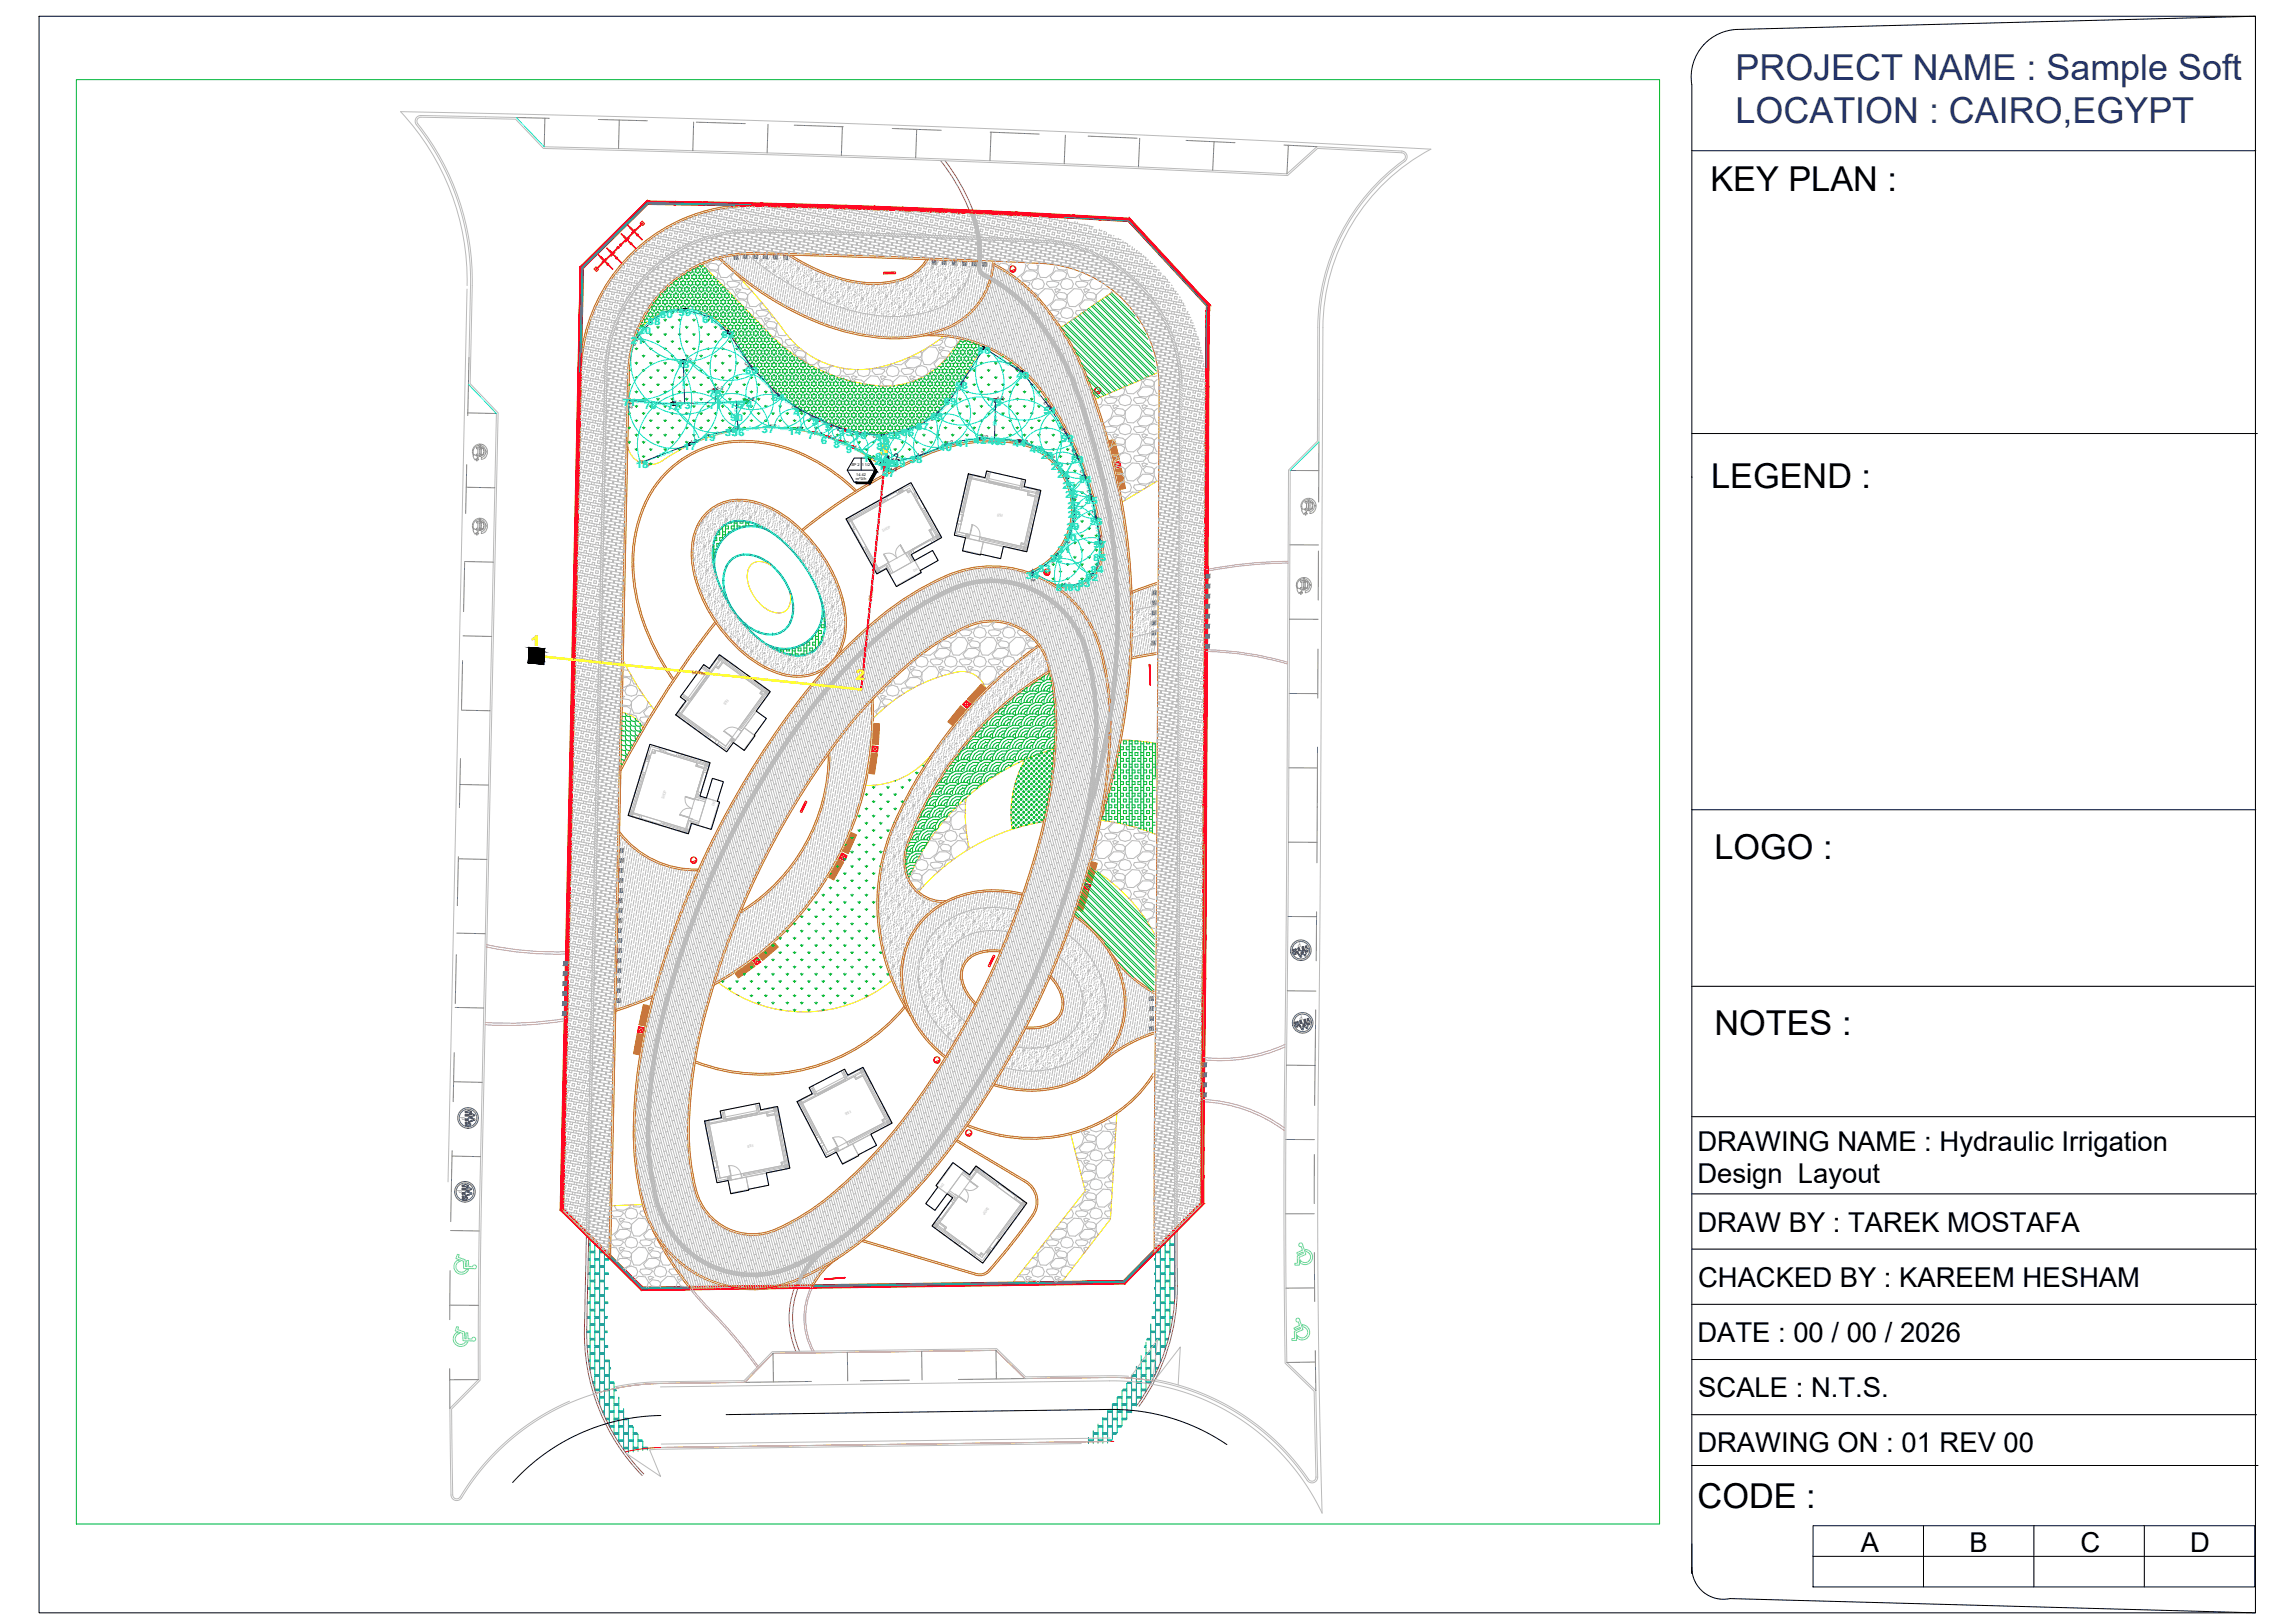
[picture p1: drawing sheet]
<svg xmlns="http://www.w3.org/2000/svg" width="1189mm" height="841mm" viewBox="0 0 1189 841" stroke-linecap="round" stroke-linejoin="round" font-family="sans-serif">
<defs><g id="words">
<g font-size="18.6" fill="#22346e">
<text x="899" y="41">PROJECT NAME : Sample Soft</text>
<text x="899" y="64">LOCATION : CAIRO,EGYPT</text>
</g>
<g font-size="17.8">
<text x="886" y="99">KEY PLAN :</text>
<text x="887" y="253">LEGEND :</text>
<text x="889" y="445">LOGO :</text>
<text x="888" y="536">NOTES :</text>
<text x="880" y="782">CODE :</text>
</g>
<g font-size="14.2">
<text x="880" y="596">DRAWING NAME : Hydraulic Irrigation</text>
<text x="880" y="613">Design Layout</text>
<text x="880" y="638">DRAW BY : TAREK MOSTAFA</text>
<text x="880" y="667">CHACKED BY : KAREEM HESHAM</text>
<text x="880" y="695">DATE : 00 / 00 / 2026</text>
<text x="880" y="724">SCALE : N.T.S.</text>
<text x="880" y="753">DRAWING ON : 01 REV 00</text>
<text x="964" y="804">A</text>
<text x="1021" y="804">B</text>
<text x="1078" y="804">C</text>
<text x="1135" y="804">D</text>
</g>
<g font-size="7.6" fill="#ffbf00">
<text x="455" y="236">3</text>
<text x="275" y="335">1</text>
<text x="443" y="352">2</text>
</g>
<g font-size="5" fill="#0ff">
<text x="342" y="165">60</text>
<text x="352" y="164">59</text>
<text x="364" y="167">61</text>
<text x="331" y="173">20</text>
<text x="336" y="168">88</text>
<text x="327" y="178">21</text>
<text x="374" y="175">62</text>
<text x="507" y="184">50</text>
<text x="351" y="191">78</text>
<text x="386" y="194">63</text>
<text x="527" y="197">49</text>
<text x="495" y="202">58</text>
<text x="367" y="206">76</text>
<text x="400" y="208">64</text>
<text x="323" y="211">71</text>
<text x="334" y="212">70</text>
<text x="346" y="212">7273</text>
<text x="367" y="212">77</text>
<text x="378" y="211">7574</text>
<text x="411" y="215">4</text>
<text x="489" y="210">69</text>
<text x="513" y="211">79</text>
<text x="541" y="214">51</text>
<text x="378" y="218">90</text>
<text x="421" y="220">3</text>
<text x="482" y="218">68</text>
<text x="376" y="226">35</text>
<text x="379" y="226">36</text>
<text x="395" y="224">37</text>
<text x="408" y="225">14</text>
<text x="418" y="227">7</text>
<text x="427" y="223">5</text>
<text x="435" y="226">15</text>
<text x="442" y="228">16</text>
<text x="467" y="226">66</text>
<text x="475" y="223">67</text>
<text x="354" y="233">17</text>
<text x="364" y="229">19</text>
<text x="425" y="230">6</text>
<text x="432" y="232">8</text>
<text x="454" y="229">1165</text>
<text x="454" y="233">86</text>
<text x="454" y="231">10</text>
<text x="487" y="234">40</text>
<text x="496" y="231">41</text>
<text x="505" y="230">4243</text>
<text x="515" y="231">45</text>
<text x="525" y="232">44</text>
<text x="550" y="229">52</text>
<text x="438" y="235">9</text>
<text x="447" y="240">1</text>
<text x="454" y="239">87</text>
<text x="471" y="240">38</text>
<text x="534" y="235">46</text>
<text x="539" y="238">23</text>
<text x="555" y="240">53</text>
<text x="329" y="243">18</text>
<text x="453" y="241">213</text>
<text x="455" y="244">12</text>
<text x="457" y="242">4839</text>
<text x="459" y="242">89</text>
<text x="545" y="243">22</text>
<text x="457" y="247">47</text>
<text x="548" y="248">24</text>
<text x="559" y="250">54</text>
<text x="551" y="253">25</text>
<text x="552" y="258">26</text>
<text x="553" y="264">27</text>
<text x="562" y="261">55</text>
<text x="553" y="269">28</text>
<text x="553" y="275">29</text>
<text x="565" y="272">56</text>
<text x="551" y="280">30</text>
<text x="548" y="286">31</text>
<text x="567" y="284">57</text>
<text x="544" y="291">32</text>
<text x="567" y="291">85</text>
<text x="538" y="296">33</text>
<text x="565" y="297">84</text>
<text x="532" y="300">34</text>
<text x="559" y="304">83</text>
<text x="562" y="301">82</text>
<text x="547" y="306">8180</text>
</g>
<text font-size="5" x="460" y="240" transform="rotate(-18 460 240)">1-2</text>
<g font-size="3.3" fill="#636466">
<text x="674" y="488" transform="rotate(165 674 488)">P</text>
<text x="675" y="526" transform="rotate(165 675 526)">P</text>
<text x="238" y="579" transform="rotate(90 238 579)">P</text>
<text x="237" y="617" transform="rotate(90 237 617)">P</text>
</g>
<g font-size="2.5">
<text x="354" y="160" transform="rotate(-178 354 160)">1-2</text>
<text x="377" y="171" transform="rotate(-139 377 171)">1-2</text>
<text x="330" y="175" transform="rotate(124 330 175)">1-2</text>
<text x="355" y="187">1-2</text>
<text x="390" y="190" transform="rotate(-129 390 190)">1-2</text>
<text x="530" y="192" transform="rotate(-138 530 192)">1-2</text>
<text x="371" y="202">1-2</text>
<text x="498" y="199" transform="rotate(125 498 199)">1-2</text>
<text x="326" y="208" transform="rotate(87 326 208)">1-2</text>
<text x="350" y="209">1-2</text>
<text x="387" y="208">1-2</text>
<text x="403" y="204" transform="rotate(-141 403 204)">1-2</text>
<text x="517" y="207">1-2</text>
<text x="414" y="212" transform="rotate(-149 414 212)">1-2</text>
<text x="485" y="215" transform="rotate(141 485 215)">1-2</text>
<text x="544" y="211" transform="rotate(-125 544 211)">1-2</text>
<text x="399" y="222">1-2</text>
<text x="424" y="217" transform="rotate(-155 424 217)">1-2</text>
<text x="430" y="220" transform="rotate(-159 430 220)">1-2</text>
<text x="380" y="223" transform="rotate(-11 380 223)">1-2</text>
<text x="413" y="223" transform="rotate(9 413 223)">1-2</text>
<text x="422" y="225" transform="rotate(15 422 225)">1-2</text>
<text x="429" y="227" transform="rotate(19 429 227)">1-2</text>
<text x="438" y="222" transform="rotate(-164 438 222)">1-2</text>
<text x="445" y="224" transform="rotate(-170 445 224)">1-2</text>
<text x="456" y="225" transform="rotate(178 456 225)">1-2</text>
<text x="470" y="223" transform="rotate(161 470 223)">1-2</text>
<text x="509" y="228" transform="rotate(-4 509 228)">1-2</text>
<text x="553" y="225" transform="rotate(-117 553 225)">1-2</text>
<text x="358" y="230" transform="rotate(-18 358 230)">1-2</text>
<text x="436" y="229" transform="rotate(22 436 229)">1-2</text>
<text x="442" y="232" transform="rotate(27 442 232)">1-2</text>
<text x="491" y="231" transform="rotate(-16 491 231)">1-2</text>
<text x="529" y="229" transform="rotate(16 529 229)">1-2</text>
<text x="451" y="237" transform="rotate(33 451 237)">1-2</text>
<text x="476" y="237" transform="rotate(-23 476 237)">1-2</text>
<text x="543" y="236" transform="rotate(38 543 236)">1-2</text>
<text x="558" y="236" transform="rotate(-113 558 236)">1-2</text>
<text x="333" y="240" transform="rotate(29 333 240)">1-2</text>
<text x="461" y="244" transform="rotate(4 461 244)">1-2</text>
<text x="551" y="246" transform="rotate(58 551 246)">1-2</text>
<text x="563" y="247" transform="rotate(-109 563 247)">1-2</text>
<text x="555" y="255" transform="rotate(76 555 255)">1-2</text>
<text x="566" y="257" transform="rotate(-105 566 257)">1-2</text>
<text x="556" y="266" transform="rotate(93 556 266)">1-2</text>
<text x="568" y="268" transform="rotate(-101 568 268)">1-2</text>
<text x="554" y="278" transform="rotate(111 554 278)">1-2</text>
<text x="571" y="280" transform="rotate(-87 571 280)">1-2</text>
<text x="547" y="288" transform="rotate(132 547 288)">1-2</text>
<text x="534" y="298" transform="rotate(85 534 298)">1-2</text>
<text x="567" y="298" transform="rotate(-45 567 298)">1-2</text>
<text x="551" y="304" transform="rotate(4 551 304)">1-2</text>
</g>
<g font-size="2.5" fill="#0ff">
<text x="340" y="166" transform="rotate(-29 340 166)">32mm</text>
<text x="347" y="162" transform="rotate(-7 347 162)">32mm</text>
<text x="358" y="162" transform="rotate(16 358 162)">32mm</text>
<text x="369" y="167" transform="rotate(39 369 167)">32mm</text>
<text x="331" y="176" transform="rotate(-50 331 176)">32mm</text>
<text x="381" y="179" transform="rotate(56 381 179)">32mm</text>
<text x="517" y="186" transform="rotate(33 517 186)">32mm</text>
<text x="353" y="195" transform="rotate(88 353 195)">32mm</text>
<text x="393" y="196" transform="rotate(46 393 196)">32mm</text>
<text x="503" y="193" transform="rotate(-57 503 193)">32mm</text>
<text x="370" y="202" transform="rotate(88 370 202)">32mm</text>
<text x="534" y="200" transform="rotate(52 534 200)">32mm</text>
<text x="328" y="209" transform="rotate(6 328 209)">32mm</text>
<text x="340" y="210" transform="rotate(3 340 210)">32mm</text>
<text x="359" y="210" transform="rotate(-2 359 210)">32mm</text>
<text x="373" y="209" transform="rotate(-2 373 209)">32mm 32mm</text>
<text x="406" y="207" transform="rotate(34 406 207)">32mm</text>
<text x="494" y="206" transform="rotate(-55 494 206)">32mm</text>
<text x="349" y="210" transform="rotate(-2 349 210)">32mm</text>
<text x="381" y="211" transform="rotate(88 381 211)">32mm</text>
<text x="487" y="214" transform="rotate(-48 487 214)">32mm</text>
<text x="424" y="218" transform="rotate(26 424 218)">32mm</text>
<text x="480" y="220" transform="rotate(-34 480 220)">32mm</text>
<text x="516" y="221" transform="rotate(-88 516 221)">32mm</text>
<text x="546" y="216" transform="rotate(58 546 216)">32mm</text>
<text x="370" y="226" transform="rotate(-12 370 226)">32mm</text>
<text x="377" y="224" transform="rotate(-5 377 224)">32mm</text>
<text x="387" y="223" transform="rotate(-5 387 223)">50mm</text>
<text x="401" y="222" transform="rotate(4 401 222)">50mm</text>
<text x="422" y="225" transform="rotate(20 422 225)">50mm</text>
<text x="438" y="224" transform="rotate(12 438 224)">32mm</text>
<text x="448" y="226" transform="rotate(5 448 226)">32mm</text>
<text x="464" y="225" transform="rotate(-14 464 225)">32mm</text>
<text x="471" y="223" transform="rotate(-23 471 223)">32mm</text>
<text x="360" y="230" transform="rotate(-25 360 230)">32mm</text>
<text x="435" y="230" transform="rotate(20 435 230)">50mm</text>
<text x="443" y="233" transform="rotate(29 443 233)">50mm</text>
<text x="491" y="231" transform="rotate(-15 491 231)">32mm</text>
<text x="500" y="229" transform="rotate(-8 500 229)">32mm</text>
<text x="508" y="228" transform="rotate(2 508 228)">32mm</text>
<text x="513" y="228" transform="rotate(2 513 228)">32mm</text>
<text x="520" y="228" transform="rotate(6 520 228)">32mm</text>
<text x="529" y="230" transform="rotate(20 529 230)">32mm</text>
<text x="536" y="232" transform="rotate(30 536 232)">32mm</text>
<text x="554" y="229" transform="rotate(65 554 229)">32mm</text>
<text x="342" y="237" transform="rotate(-21 342 237)">32mm</text>
<text x="454" y="238" transform="rotate(12 454 238)">63mm</text>
<text x="456" y="239" transform="rotate(7 456 239)">50mm</text>
<text x="458" y="236" transform="rotate(-83 458 236)">50mm</text>
<text x="467" y="239" transform="rotate(-12 467 239)">32mm</text>
<text x="480" y="236" transform="rotate(-22 480 236)">32mm</text>
<text x="542" y="236" transform="rotate(46 542 236)">32mm</text>
<text x="558" y="239" transform="rotate(69 558 239)">32mm</text>
<text x="459" y="243" transform="rotate(-83 459 243)">75mm</text>
<text x="547" y="240" transform="rotate(54 547 240)">32mm</text>
<text x="550" y="245" transform="rotate(63 550 245)">32mm</text>
<text x="553" y="249" transform="rotate(72 553 249)">32mm</text>
<text x="562" y="250" transform="rotate(73 562 250)">32mm</text>
<text x="555" y="254" transform="rotate(78 555 254)">32mm</text>
<text x="556" y="260" transform="rotate(88 556 260)">32mm</text>
<text x="565" y="260" transform="rotate(77 565 260)">32mm</text>
<text x="557" y="272" transform="rotate(-84 557 272)">32mm</text>
<text x="568" y="272" transform="rotate(81 568 272)">32mm</text>
<text x="555" y="278" transform="rotate(-74 555 278)">32mm</text>
<text x="552" y="284" transform="rotate(-63 552 284)">32mm</text>
<text x="571" y="288" transform="rotate(-90 571 288)">32mm</text>
<text x="542" y="293" transform="rotate(-40 542 293)">32mm</text>
<text x="548" y="289" transform="rotate(-50 548 289)">32mm</text>
<text x="536" y="298" transform="rotate(-31 536 298)">32mm</text>
<text x="569" y="294" transform="rotate(-77 569 294)">32mm</text>
<text x="550" y="304" transform="rotate(-2 550 304)">32mm</text>
<text x="562" y="302" transform="rotate(-39 562 302)">32mm</text>
</g>
<g font-size="2.5" fill="#f00">
<text x="452" y="311" transform="rotate(-84 452 311)">75mm</text>
<text x="359" y="349" transform="rotate(6 359 349)">90mm</text>
</g>
<g font-size="2">
<text x="441" y="241">SP 2</text>
<text x="447" y="241">1 1/2&quot;</text>
<text x="444" y="249">m^3/h</text>
<text x="444" y="247">14.42</text>
</g>
<g font-size="1.8" fill="#bababa">
<text x="474" y="296" transform="rotate(-29 474 296)">DN</text>
<text x="370" y="418" transform="rotate(-73 370 418)">DN</text>
<text x="489" y="613" transform="rotate(126 489 613)">DN</text>
</g>
<g font-size="1.3" fill="#6b4d2c">
<text x="389" y="190" transform="rotate(-129 389 190)">270°</text>
<text x="499" y="200" transform="rotate(125 499 200)">270°</text>
<text x="380" y="222" transform="rotate(-11 380 222)">270°</text>
<text x="509" y="227" transform="rotate(-4 509 227)">270°</text>
<text x="529" y="228" transform="rotate(16 529 228)">270°</text>
</g>
<g font-size="1.3" fill="#006ad5">
<text x="402" y="205" transform="rotate(-141 402 205)">270°</text>
<text x="485" y="215" transform="rotate(141 485 215)">270°</text>
<text x="399" y="221">270°</text>
<text x="470" y="224" transform="rotate(161 470 224)">270°</text>
<text x="491" y="230" transform="rotate(-16 491 230)">270°</text>
<text x="555" y="278" transform="rotate(111 555 278)">270°</text>
</g>
<g font-size="1.3" fill="#093">
<text x="413" y="212" transform="rotate(-149 413 212)">270°</text>
<text x="413" y="222" transform="rotate(9 413 222)">270°</text>
<text x="456" y="226" transform="rotate(178 456 226)">270°</text>
<text x="452" y="237" transform="rotate(33 452 237)">270°</text>
<text x="544" y="235" transform="rotate(38 544 235)">270°</text>
<text x="552" y="245" transform="rotate(58 552 245)">270°</text>
<text x="556" y="255" transform="rotate(76 556 255)">270°</text>
<text x="557" y="266" transform="rotate(93 557 266)">270°</text>
<text x="547" y="289" transform="rotate(132 547 289)">270°</text>
</g>
</g></defs>
<!-- layer: HDB -HS-BASE- SEPERATION LINE -->
<g fill="none" stroke="#bababa" stroke-width=".52">
<path d="M503 110a61 61 0 0 1 4 29 7 7 0 0 0 5 5 86 86 0 0 1 33 34l5 9a332 332 0 0 1 16 222l2-15a143 143 0 0 0-6-63 53 53 0 0 0-77-23 215 215 0 0 0-66 59 433 433 0 0 0-81 180 179 179 0 0 0 2 75 53 53 0 0 0 79 31l2-1-5 6-4 9M504 110a63 63 0 0 1 4 29l1 2a89 89 0 0 1 37 36 175 175 0 0 1 21 50 342 342 0 0 1-4 199v3a433 433 0 0 1-92 182 244 244 0 0 1-46 40l-6 7-5 9M387 132a126 126 0 0 0 75 32 49 49 0 0 0 33-10 28 28 0 0 0 9-18M506 123l-115-4a76 76 0 0 0-78 74l-9 446M506 124l-115-4a75 75 0 0 0-76 73l-10 447M508 123l16 1a100 100 0 0 1 41 6 76 76 0 0 1 48 71M508 124l16 1a99 99 0 0 1 40 6 75 75 0 0 1 47 70l-1 217M599 314l-12 2M599 327l-12 3M610 418l-1 220M611 418l-1 219M527 472l-12-2-11 2a35 35 0 0 0-21 55l5 7 6 6"/>
<path d="M523 483a29 29 0 0 0-32 11l-2 4-1 4v8a36 36 0 0 0 12 20M549 496a30 30 0 0 1 11 31 25 25 0 0 1-24 16l-9-1M553 484a44 44 0 0 1 20 42 37 37 0 0 1-40 29l-13-2M487 589a229 229 0 0 1-64 60 59 59 0 0 1-39 10 51 51 0 0 1-45-45 213 213 0 0 1 5-88 432 432 0 0 1 90-174 181 181 0 0 1 54-43 51 51 0 0 1 77 39 213 213 0 0 1-5 87 443 443 0 0 1-73 154M292 627l24 24M622 625l-24 24M430 645h.1M379 667l-21 1M420 667h-17"/>
</g>
<!-- layer: H - SEPERATION LINE -->
<path d="M487 83a102 102 0 0 1 16 27M490 83a103 103 0 0 1 14 27M304 639l-1 50a105 105 0 0 0 30 76M609 638v28a104 104 0 0 1-20 62M610 637v29a106 106 0 0 1-20 63M305 640l-1 49a104 104 0 0 0 30 75M412 667a45 45 0 0 0 0 33M414 667a43 43 0 0 0 0 33" fill="none" stroke="#b800b8" stroke-width=".52"/>
<!-- layer: H - OLD HATCH -->
<g fill="none" stroke="#008ab8" stroke-width=".52">
<path d="M609 638v35M305 660h1M305 653h1M305 652h1M305 652v1M305 660h.1M305 645h1M305 645h.1M306 641v69M306 656h2M306 648h2M306 657h2"/>
<path d="M306 649h2M306 642h.1M306 648v1M306 656v1M307 648v1M307 656v1M308 648v1M308 656v1M308 644v76M308 660h3M308 652h3M308 645h1"/>
<path d="M308 653h3M308 645h2M309 645h.1M309 652v1M309 660h.1M310 645h.1M310 652v1M310 660h.1M311 646v82M311 648h2v86M311 656h2M311 657h2"/>
<path d="M311 649h2M311 648v1M311 656v1M312 648v1M312 656v1M313 648v1M313 656v1M313 660h2h-2M313 652h3M313 653h3M314 652v1M314 660h.1"/>
<path d="M315 652v1M315 660h.1M598 652h1M598 653h1M598 660h1M598 652v1M598 660h.1M599 656h2M599 648h2M599 657h2M599 649h2M599 648v64"/>
<path d="M599 648v1M599 656v1M600 648v1M600 656v1M601 648v1M601 656v1M601 660h3M601 652h3M601 653h3M601 646v60M601 645h3M602 645h.1"/>
<path d="M602 652v1M602 660h.1M603 645h.1M603 652v1M603 660h.1M604 656h2M604 648h2M604 645h-2M604 657h2M604 649h2M604 643v56M604 648v1"/>
<path d="M604 656v1M605 648v1M605 656v1M605 642h1M605 641v1M606 641v1M606 648v1M606 656v1M606 641h.1M606 660h3M606 652h3M606 645h3"/>
<path d="M606 653h3M606 641v50M607 645h.1M607 652v1M607 660h.1M608 645h.1M608 652v1M608 660h.1M609 656h.1M609 648h.1M609 657h.1M609 649h.1"/>
<path d="M609 642h.1M609 641h.1M304 675h2M305 675h.1M305 667v1M306 678h2M306 671h2M306 667h-1v1h1M306 663h2M306 679h2M306 672h2M306 664h2"/>
<path d="M306 663v1M306 671v1M306 678v1M307 663v1M307 671v1M307 678v1M308 663v1M308 671v1M308 678v1M308 675h3M308 667h3M308 668h3"/>
<path d="M309 667v1M309 675h.1M310 667v1M310 675h.1M311 678h2M311 671h2M311 663h2M311 679h2M311 672h2M311 664h2M311 663v1M311 671v1"/>
<path d="M311 678v1M312 663v1M312 671v1M312 678v1M313 663v1M313 671v1M313 678v1M313 675h2h-2M313 667h2M313 668h2M314 667v1M314 675h.1"/>
<path d="M315 667v1M598 675h.1M599 678h2M599 675h-1h1M599 671h2M599 667h-1l1 1M599 663h2M599 679h2M599 672h2M599 664h2M599 663v1M599 671v1"/>
<path d="M599 678v1M600 663v1M600 671v1M600 678v1M601 663v1M601 671v1M601 678v1M601 675h3M601 667h3M601 668h3M602 667v1M602 675h.1"/>
<path d="M603 667v1M603 675h.1M604 678h2M604 671h2M604 663h2M604 679h2M604 672h2M604 664h2M604 663v1M604 671v1M604 678v1M605 663v1"/>
<path d="M605 671v1M605 678v1M606 663v1M606 671v1M606 678v1M606 675h3M606 667h3M606 668h3M607 667v1M607 675h.1M608 667v1M608 675h.1"/>
<path d="M609 671h.1M609 663h.1M609 672h.1M609 664h.1M304 691h2M304 690h2M304 690v1M304 683h2M304 682h2M304 697h2M304 698h2M305 682v1"/>
<path d="M305 690v1M305 697v1M306 694h2M306 686h2M306 687h2M306 686v1M306 694h.1M307 686v1M307 694h.1M308 686v1M308 694h.1M308 697h3"/>
<path d="M308 690h3M308 682h3M308 698h3M308 691h3M308 683h3M309 682v1M309 690v1M309 697v1M310 682v1M310 690v1M310 697v1M311 694h2"/>
<path d="M311 686h2M311 687h2M311 686v1M311 694h.1M312 686v1M312 694h.1M313 686v1M313 694h.1M313 697h2v1h-2M313 690h2M313 682h2M313 691h2"/>
<path d="M313 683h2M314 682v1M314 690v1M314 697v1M593 698h1M593 698h.1M594 697h-1v1M594 696v25M594 694h2M594 694h.1M595 694h1M595 694h.1"/>
<path d="M596 694h.1M596 687h.1M596 697h3M596 690h3M596 686v31h-2M596 698h3M596 691h3M597 690v1M597 697v1M597 683h2M597 682h2M597 682v1"/>
<path d="M598 682v1M598 690v1M598 697v1M599 694h2M599 686h2M599 687h2M599 686v1M599 694h.1M600 686v1M600 694h.1M601 686v1M601 694h.1"/>
<path d="M601 697h3M601 690h3M601 682h3M601 698h3M601 691h3M601 683h3M602 682v1M602 690v1M602 697v1M603 682v1M603 690v1M603 697v1"/>
<path d="M604 694h2M604 686h2M604 694h1M604 687h2M604 686v1M604 694h.1M605 686v1M605 694h.1M606 686v1M606 691h.1M606 690h.1M606 682h2"/>
<path d="M606 683h2M607 682v1M608 682v1M305 706h1M305 705v1M306 709h2M306 705h-1M306 701h2M306 702h2M306 701v1M306 709h.1M307 701v1"/>
<path d="M307 709h.1M307 716h1M307 716v1h1M308 701v1M308 709h.1M308 716v1M308 720h3M308 712h3M308 705h3M308 713h3M308 706h3M309 705v1"/>
<path d="M309 712v1M309 720v1M310 705v1M310 712v1M310 720v1M311 716h2M311 709h2M311 701h2M311 717h2M311 702h2M311 701v1M311 709h.1"/>
<path d="M311 716v1M312 701v1M312 709h.1M312 716v1M313 701v1M313 709h.1M313 716v1M313 705h3v34M313 720h3M313 712h3M313 713h3M313 706h3"/>
<path d="M314 705v1M314 712v1M314 720v1M315 705v1M315 712v1M315 720v1M316 716h2M316 709h.1M316 717h2M316 709h1M316 716v1M317 716v1"/>
<path d="M318 716v1M318 716v28M318 720h1M319 720v1M582 720h2M582 720v1M583 720v1M584 720v1M584 717v19M584 717h2M585 716v1M586 716v1"/>
<path d="M586 720h3M586 716h-2v1M586 713h3M586 713v19h-2M587 712h2M587 712v1M587 720v1M588 712v1M588 720v1M589 712v1M589 720v1M589 716h2"/>
<path d="M589 709h2M589 717h2M589 708v21M589 709h.1M589 716v1M590 709h.1M590 716v1M591 709h.1M591 716v1M591 720h3M591 712h3M591 705h3"/>
<path d="M591 713h3M591 706h3M591 702v23M592 705v1M592 712v1M592 720v1M593 705v1M593 712v1M593 720v1M594 716h2M594 709h2M594 701h2"/>
<path d="M594 702h2M594 701v1M594 709h.1M594 716v1M595 701v1M595 709h.1M595 716v1M596 701v1M596 709h.1M596 716v1M596 712h3M596 705h3"/>
<path d="M596 713h2M596 706h3M597 705v1M597 712v1M598 705v1M598 712v1M599 709h1M599 701h2M599 702h2M599 701v1M599 709h.1M600 701v1"/>
<path d="M600 709h.1M601 701v1M601 705h1M601 706h1M602 705h.1M308 721h3M311 727h.1M311 724h2M311 724h.1M312 724h.1M312 731h1M312 731v1h1"/>
<path d="M313 724h.1M313 731v1M313 721h3M313 727h3M313 728h3M314 727v1M314 735h2M314 735v1h2M314 735v1M315 727v1M315 735v1M316 739h2"/>
<path d="M316 731h2M316 724h2M316 732h2M316 724h.1M316 731v1M316 739h.1M317 724h.1M317 731v1M317 739h.1M318 724h.1M318 731v1M318 739h.1"/>
<path d="M318 721h2M318 735h3M318 727h3M318 736h3M318 728h3M319 727v1M319 735v1M320 727v1M320 735v1M321 739h2M321 731h2M321 732h2"/>
<path d="M321 724h.1M321 724v24M321 731v1M321 739h.1M322 731v1M322 739h.1M323 731v1M323 739h.1M323 735h3v18M323 736h3M323 730v21M324 735v1"/>
<path d="M325 735v1M326 739h2M326 739h2v13M326 739h.1M327 739h.1M569 738v10M569 739h3M569 739h.1M570 739h.1M571 739h.1M572 735v13M572 735h2"/>
<path d="M572 736h2M572 735v1M573 735v1M574 735v1M574 731v17M574 739h3M574 731h3M574 732h3M574 731v1M574 739h.1M575 731v1M575 739h.1"/>
<path d="M576 731v1M576 739h.1M577 728v18M577 735h2M577 736h2M577 728h2M577 727h2M577 727v1M577 735v1M578 727v1M578 735v1M579 727v1"/>
<path d="M579 735v1M579 724v18h-2M579 739h2M579 731h2M579 732h2M579 724h2M579 731v1M579 739h.1M580 724h.1M580 731v1M580 739h.1M581 724h.1"/>
<path d="M581 731v1M581 739h.1M581 721v18M581 735h3M581 727h3M581 724h-2M581 736h3M581 728h3M582 721h2M582 727v1M582 735v1M583 727v1"/>
<path d="M583 735v1M584 727v1M584 735v1M584 731h2M584 724h2M584 724h.1M584 731v1M585 724h.1M585 731v1M586 724h.1M586 731v1M586 721h3"/>
<path d="M586 727h3M586 728h3M587 727v1M588 727v1M589 727v1M589 724h2M589 724h.1M590 724h.1M591 724h.1M591 721h3M318 742h3M318 743h3"/>
<path d="M319 742v1M320 742v1M321 746h2M321 747h2M321 746v1M322 746v1M323 746v1M323 742h3M323 743h3M323 750h3M323 751h3M324 742v1"/>
<path d="M324 750v1M325 742v1M325 750v1M326 746h2M326 747h2M326 746v1M327 746v1M328 746v1M328 742h2M328 743h3v9M328 750h3M328 751h3"/>
<path d="M329 742v1M329 750v1M330 742v1M330 750v1M330 743h.1M331 746h2v1M331 747h2M331 746v1M332 746v1M333 747v5M333 750h3v1M333 751h3"/>
<path d="M334 750v1M335 750v1M564 745v3M564 746h3M564 747h3M565 746v1M566 746v1M567 741v7M567 742h2M567 743h2M567 742v1M568 742v1"/>
<path d="M569 742v1M569 746h3M569 747h3M569 746v1M570 746v1M571 746v1M572 742h2M572 743h2M572 742v1M573 742v1M574 742v1M574 746h2"/>
<path d="M574 747h2M574 746v1M575 746v1M576 746v1M576 746h.1M577 743h1M577 742v1M578 742v1M579 742v1"/>
</g>
<!-- layer: HDB -HS-BASE- TACTILE - (FIBER GLASS) -->
<g fill="none" stroke="#bababa" stroke-width=".52">
<path d="M503 110h.1M503 111l1 1zM503 110l1 1zM503 112l1 1M504 113h.1M504 110h1M504 110h.1M504 111h.1M504 111h1M504 112h1zM504 113h1zM504 114h1z"/>
<path d="M504 114v1M505 110h.1M505 111h.1M505 116h.1M505 111v1M505 113v1zM505 114h.1M505 115h.1M505 117h1h-1M505 117h.1M505 118h.1M505 112h.1"/>
<path d="M505 119h1M506 119h.1M506 114h.1M506 115v1zM506 116v1zM506 118v-1v1M506 118h.1M506 118v1zM506 119v1zM506 114v1M506 115h.1M507 117h.1"/>
<path d="M507 118h.1M507 119h.1M507 120h.1M506 120v1zM506 121v1M506 122h.1M506 123h.1M506 122v1M506 123v1M507 124h.1M507 128h.1M507 134h.1"/>
<path d="M507 129h.1M507 136v-1v1M507 136h.1M507 133h.1M507 121h.1M507 122h.1M507 123h.1M507 125h.1M507 126h.1M507 127h.1M507 135h.1M507 136v1z"/>
<path d="M507 137v1zM507 138v1zM507 139v1zM507 130h.1M507 131h.1M507 132h.1M507 133h1M508 120v1M508 136h.1M508 121h.1M508 124v1zM508 125v1z"/>
<path d="M508 126v1zM508 127v1zM508 128v1zM508 129v1zM508 130v1zM508 131h.1M508 131v1v-1M508 132v1zM508 134v1zM508 123v1zM508 137h.1M508 138h.1"/>
<path d="M508 139h.1M508 140h.1M508 121v1M508 122l-1 1h1M508 123h.1M508 133h-1M508 135h.1M508 126h.1M508 127h.1M508 139l1 1M508 128h.1M508 128h1"/>
<path d="M508 131h1M509 135h-1M509 129h.1M509 134h.1M509 130h.1M509 133h.1M509 131h-1M509 132h.1M507 140v1M508 141h.1M508 142h.1M508 143h1"/>
<path d="M508 140l1 1zM508 141l1 1zM509 143h1M509 141h1M509 142h1zM510 143h.1M510 142h.1M510 144v-1v1M510 144h.1M510 142v1zM511 144h.1M511 142h.1"/>
<path d="M511 143h.1M512 142v1M512 143v1zM512 144h.1M512 144v1M512 143h.1M513 143h.1M513 145h.1M513 144h.1M513 145l1 1M514 143v1M514 144h.1"/>
<path d="M514 144v1v-1M514 146h1M514 145h1zM514 144h1M515 144h.1M515 146l1 1M515 144l1 1M515 145l1 1zM516 147h.1M516 145h.1M516 146h.1M517 147v1"/>
<path d="M517 145v1M517 146v1zM517 148h.1M518 148h.1M518 146h.1M518 147h.1M519 146v1M519 147v1zM519 148v1zM519 147h.1M519 147h1M519 148h1z"/>
<path d="M519 149h1zM520 148h.1M520 148l1 1zM520 149l1 1zM521 149h.1M521 150h.1M521 151h.1M522 149v1zM522 150v1zM522 151h.1M523 152h.1M523 151h.1"/>
<path d="M523 150h.1M524 152v1M524 150h.1M524 151v1zM524 153h.1M524 151h1M524 151h.1M525 152h.1M525 153h.1M525 151l1 1M525 152l1 1zM525 153l1 1z"/>
<path d="M526 154h.1M526 153h1zM526 154h1zM526 155h1M526 155h.1M527 155v1M527 153v1l1-1M527 153h.1M527 154v1zM527 156h.1M528 154h.1M528 156h.1"/>
<path d="M528 155h.1M529 154v1M529 156v1zM529 155v1zM529 155h.1M529 157h.1M530 158h.1M530 156h.1M530 157h.1M530 156h1M530 158h1zM530 157l1 1z"/>
<path d="M531 157h.1M531 160h1M531 158l1 1zM531 158h1zM532 160h.1M532 159h.1M532 158h1M533 159h.1M533 159v1zM534 160h.1M533 160v1zM533 161v1"/>
<path d="M534 161h.1M534 162h.1M535 161h.1M535 162v1zM535 163v1M535 163h.1M535 162v-1v1M536 162h.1M536 163h.1M536 164h.1M536 163h1M536 163l1 1z"/>
<path d="M536 164l1 1zM536 165l1 1M536 165h.1M537 165h1zM537 166h1zM537 167h1M537 164h1M538 165h.1M538 165v1zM538 166v1zM538 167v1zM539 169h.1"/>
<path d="M539 166h.1M539 167h.1M539 168h.1M540 168v1zM540 169v1zM540 170v1M540 170h.1M540 167v1M541 170h.1M541 171h.1M541 172h.1M541 169h.1"/>
<path d="M541 169l1 1M541 172h1v1M541 170l1 1zM541 171l1 1zM542 174h1M542 171h1M542 172h1zM542 173h1zM543 174h.1M543 171h.1M543 173v1zM543 174v1z"/>
<path d="M543 175h.1M543 172v1l1-1M543 175l1 1M544 174h.1M544 175h.1M544 176h.1M544 177h.1M545 174v1M545 175h.1M545 175v1v-1M545 176v1zM545 177v1z"/>
<path d="M545 178h.1M546 176h.1M546 177h.1M546 178h.1M546 179h.1M547 177h.1M547 178v1zM547 179h.1M547 179l1 1zM548 179h.1M548 180h1M546 180h1"/>
<path d="M547 182l1-1-1 1M547 180l1 1zM548 183h1h-1M548 181h1zM548 182h1zM549 180h.1M549 185h1h-1M549 181h.1M549 181v1M549 182v1zM549 183v1zM549 185l1 1"/>
<path d="M550 186h.1M550 183h.1M550 184h.1M550 185h.1M550 187h.1M551 184h.1M551 184v1M551 185v1zM551 186v1zM551 187v1zM551 188h.1M551 188v1"/>
<path d="M552 186h.1M552 187h.1M552 188h.1M552 189h.1M552 190h.1M552 190l1 1M552 191h1v1M552 187l1 1M553 188h.1M553 188v1zM553 189v1zM553 192h.1"/>
<path d="M553 190l-1 1M553 189h.1M553 191h1zM553 192h1zM553 193h1zM553 194h1M554 190h-1h1M554 192v1zM554 193v1zM554 194v1zM554 195v1M554 195h.1"/>
<path d="M554 191l1 1M554 196h.1M555 193h.1M555 194h.1M555 195h.1M555 196h.1M555 197h.1M555 198h.1M556 199v1M556 196v1zM556 197v1zM556 198v1z"/>
<path d="M556 195v1M556 196h.1M557 197h.1M557 198h.1M557 199h.1M557 200h.1M558 199h.1M558 199v1M556 200h.1M557 202h.1M557 201h.1M557 202v1"/>
<path d="M557 203h.1M558 200v1zM558 201h.1M558 202h.1M558 203h.1M558 204h.1M558 205h.1M558 202l1 1zM558 203l1 1zM558 204l1 1zM558 205l1 1zM558 206l1 1"/>
<path d="M559 201v1M559 202h.1M559 203h.1M559 208h1zM559 205h1zM559 206h1zM559 207h1zM559 209h.1M559 204h1M560 204h.1M560 206h.1M560 210v1z"/>
<path d="M560 209v1zM560 208v1zM560 207v1zM560 211v1M560 212h.1M560 206v1M560 207h.1M561 208h.1M561 213h.1M561 212h.1M561 211h.1M561 210h.1"/>
<path d="M561 214h.1M561 209h.1M561 215h.1M562 210v1M562 215v1zM562 216v1M562 214v1zM562 213v1zM562 212v1zM562 211h.1M562 216h.1M562 211v1"/>
<path d="M562 217h.1M563 213h.1M563 219h.1M563 218h.1M563 217h.1M563 215h.1M563 216h.1M563 214h.1M563 220h.1M563 215v1M564 219v1zM564 218v1z"/>
<path d="M564 216v1M564 217v1zM564 216h.1M564 217h.1M564 220h1zM564 219h.1M564 219h1M563 221h1h-1M564 220v1zM564 222v1M564 223h.1M564 223l1 1z"/>
<path d="M564 223h1zM564 221h1zM564 222h1zM564 224l1 1M565 225h.1M565 225v1M565 221v1M565 226h.1M565 223h.1M565 224h.1M565 227h1h-1M565 227h.1"/>
<path d="M565 228h.1M565 228h1M566 222h-1h1M566 224h.1M566 228v1zM566 229v1zM566 227v1zM566 226v1zM566 225v1zM566 230v1M566 224v1M566 231h.1"/>
<path d="M566 231v1M566 225h.1M566 232h.1M567 233h.1M567 230h.1M567 231h.1M567 229h.1M567 232h.1M567 227h.1M567 234h.1M567 228h.1M567 235h.1"/>
<path d="M568 229v1M568 236v1M568 237h.1M568 234v1zM568 235v1zM568 233v1zM568 231v1zM568 232v1zM568 230h.1M568 230v1M568 237v1M568 238h.1"/>
<path d="M568 231h.1M569 240h.1M569 233h.1M569 239h.1M568 236h.1M569 237h.1M568 235h.1M569 234h-1h1M569 239l1 1zM569 238l1 1zM569 236h.1M569 236l1 1"/>
<path d="M570 237h-1l1 1M570 238h.1M570 240h.1M569 241h.1M569 243h1h-1M569 241l1 1zM569 240l1 1zM569 242l1 1zM570 244v1M570 245h.1M570 247h1h-1M570 245l1 1z"/>
<path d="M570 242h1zM570 243h1zM570 244h1zM570 245h1zM570 247v1M571 248h.1M571 241h-1h1M571 248v1M571 241h.1M571 251h1h-1M571 243h.1M571 247h.1"/>
<path d="M571 244h.1M571 245h.1M571 246h.1M571 249h.1M571 250h.1M571 243v1M571 252h.1M571 253h1M572 247h.1M572 255v1M572 248v1zM572 249v1z"/>
<path d="M572 250v1zM572 251v1zM572 252v1zM572 253v1zM572 254v1zM572 247v1M572 256h.1M572 257h.1M572 256v1M573 250h.1M573 260h.1M573 251h.1"/>
<path d="M573 253h.1M573 254h.1M573 255h.1M573 256h.1M573 257h.1M573 258h.1M573 259h.1M573 252h.1M574 254v1M574 257v1zM574 258v1zM574 259v1z"/>
<path d="M574 255v1M574 256v1M574 259h.1M575 260h.1M573 261h.1M573 262h.1M574 264h.1M574 260v1zM574 261v1zM574 262v1zM574 263v1zM574 265v1"/>
<path d="M574 266h.1M574 267h.1M574 270h1h-1M575 262h.1M575 263h.1M575 264h.1M575 265h.1M575 266h.1M575 267h.1M575 267v1zM575 268v1zM575 270v1"/>
<path d="M575 271h.1M575 261h-1h1M575 272h.1M575 271v1M575 272v1M575 273h.1M575 266h1M575 267h1zM575 268h1zM575 269h1zM575 270h1zM575 271h1z"/>
<path d="M575 272h1zM575 273h1zM575 274h1zM575 275h1zM575 276h1h-1M575 264v1M575 276h.1M575 277h1M576 265v1M576 277h.1M576 278h.1M576 266l-1 1"/>
<path d="M576 279h.1M576 266v1M576 269h.1M576 270h.1M576 272v1zM576 273v1zM576 274v1zM576 275v1zM576 276v1zM576 277v1zM576 278v1zM576 280v-1v1"/>
<path d="M576 280h.1M576 269v1M576 270v1M577 271l-1 1h1M577 275h.1M577 279h.1M577 280h.1M577 276h.1M577 277h.1M577 278h.1M576 283h.1M576 280v1z"/>
<path d="M576 281v1zM576 282h1l-1 1M576 282h.1M576 283v1M576 284h.1M576 285h.1M576 286h.1M576 285v1M576 284v1M577 286h.1M577 291h.1M577 281h.1"/>
<path d="M577 282h.1M577 283h.1M577 284h.1M577 285h.1M577 287h.1M577 288h.1M577 289h.1M577 289v1zM577 291v1M577 292v1M577 293v1M577 294v1"/>
<path d="M577 295h.1M577 295v1M577 297h.1M578 281v1M578 281h.1M578 282h.1M578 283h.1M578 284h.1M578 286v1zM578 287v1zM578 288v1zM578 289h.1"/>
<path d="M578 290h.1M578 291h.1M578 292h.1M578 293h.1M578 294h.1M578 295h.1M578 296h.1M578 298h.1M578 299h.1M578 300h.1M578 283v1M578 282v1"/>
<path d="M578 284v1M578 297h.1M578 285h.1M579 290h.1M579 291h.1M579 292h.1M579 295v1zM579 296v1zM579 297v1v-1M579 298v1zM579 299v1zM579 291v1"/>
<path d="M579 290v1M579 292v1M579 293v1M579 294h.1M579 294v1M579 300h.1M467 320h.1M467 319h.1M468 319v1zM468 319h.1M469 319h.1M469 320h.1"/>
<path d="M469 318h.1M470 318v1zM470 320h.1M470 317l-1 1M470 320v-1v1M470 318h1zM471 317h-1M471 319h-1M471 317l1 1zM471 316l1 1h-1M472 318l-1 1M472 318h.1"/>
<path d="M472 317h.1M472 316h.1M473 318h.1M473 316v1zM473 315v1zM473 317h.1M473 317v1M474 315h.1M474 316h.1M474 317h.1M475 314v1zM475 315v1z"/>
<path d="M475 316h.1M475 314h1zM475 315h1zM476 313l1 1zM476 314l1 1zM477 313h.1M477 314h.1M478 312v1zM478 313v1zM479 312h.1M479 313h.1M480 311v1z"/>
<path d="M480 312v1zM481 311h.1M481 312h.1M481 310h1M481 311h1M481 311l1 1zM482 311v-1l1 1M482 310h1M482 311h1zM483 310h.1M483 311h.1M484 309v1z"/>
<path d="M484 311v-1v1M484 310h.1M485 309h.1M485 310h.1M486 308v1zM486 309v1zM486 310h.1M486 309h1zM486 310h1M487 308h-1M487 308l1 1zM487 307l1 1-1-1"/>
<path d="M488 309h-1M488 309h.1M488 307h.1M488 308h.1M489 307v1zM489 306h.1M489 308h.1M490 307h.1M490 308h.1M490 306h.1M491 306h.1M491 306v1z"/>
<path d="M491 307v1M491 305h.1M491 305v1M492 306h.1M492 307h.1M492 305h.1M492 305l1 1zM492 306l1 1zM493 305h.1M493 305h1zM493 306h1zM494 304v1z"/>
<path d="M494 305v1zM495 305h.1M495 304h.1M496 303h.1M496 304v1zM496 305h.1M497 304h.1M497 305h.1M497 303h.1M497 303l1 1zM498 303h.1M498 305l-1-1v1"/>
<path d="M498 303h1zM498 304h1zM499 302h1zM499 303v1zM500 303h.1M500 304h.1M500 302h.1M501 302v1zM501 302h.1M501 303v1M501 303h.1M502 302h.1"/>
<path d="M502 303h.1M502 301h.1M503 302v1zM503 301h-1M503 301h.1M503 302h1zM504 301h-1M504 303h-1M504 301l1 1zM504 302l1 1zM505 302h.1M505 301h.1"/>
<path d="M506 301v1zM506 301h.1M506 302v1M507 301h.1M507 302h.1M507 300h1M507 300h.1M508 301v1zM508 302h.1M508 300h.1M508 301h1zM509 302h-1"/>
<path d="M509 301l1 1zM510 300v1l-1-1M510 302h1M510 302h.1M510 300h.1M510 301h.1M511 302h.1M511 300v1zM511 301v1zM512 300h.1M512 301h.1M512 302h.1"/>
<path d="M513 300v1zM513 301v1zM513 300h1M513 302h1M514 301h.1M514 300l1 1zM514 301l1 1zM515 302h1M515 300h1M515 301h1zM516 300v1zM516 301v1z"/>
<path d="M517 302h.1M517 300h.1M517 301h.1M518 300v1zM518 301v1zM519 302h.1M519 301h.1M519 300h.1M519 301l1 1zM520 300h-1M520 301h1zM520 302h1z"/>
<path d="M521 301h1M521 302h1M521 301v1zM522 302h.1M522 301h.1M523 303v-1v1M523 301v1zM523 303h.1M524 301h.1M524 303h.1M524 302h.1M525 301v1z"/>
<path d="M525 302v1zM525 302h1zM525 303h1zM526 302h.1M526 303h1M526 302h1M526 302l1 1zM527 302h.1M527 303h.1M527 304h.1M528 302v1zM528 303v1z"/>
<path d="M529 304h.1M529 303h.1M530 302v1M530 302h.1M530 304h.1M530 303v1zM530 303h.1M530 303h1M530 304h1zM531 305h.1M531 303l1 1zM531 304l1 1z"/>
<path d="M532 304h.1M532 305h.1M533 304v1zM533 305v1zM534 306h.1M534 304h.1M534 305h.1M535 304v1M535 304h.1M535 306h.1M535 305v1zM535 305h.1"/>
<path d="M536 305h.1M536 306h.1M536 307h.1M536 305v1l1-1M536 307h1M536 306l1 1zM537 305h.1M537 307h.1M537 307h1zM537 308h1M537 306h1M538 306h.1"/>
<path d="M538 306v1zM538 307v1zM538 308h.1M539 307h.1M539 308h.1M539 309h.1M540 307v1zM540 308v1zM540 309h.1M541 308h.1M541 309h.1M541 310h.1"/>
<path d="M541 309l1 1zM541 310h1M542 308l-1 1 1-1M542 310h.1M542 309h.1M542 309h1M542 310h1zM542 310h1M542 311h.1M543 311h.1M543 311h1M543 309h.1"/>
<path d="M543 309v1l1-1M543 311v-1v1M543 310h.1M544 312v-1v1M544 310h.1M544 311h.1M545 310v1M545 310h.1M545 312h.1M545 311h.1M546 311h.1M546 311v1z"/>
<path d="M546 312v1zM547 312h.1M547 313h.1M547 314h.1M547 312l1 1zM547 313l1 1zM547 314l1 1M548 315h1h-1M548 315h.1M548 314h1zM548 313h1M549 314h.1"/>
<path d="M549 314v1zM549 315v1zM549 316h.1M550 317h.1M550 315h.1M550 316h.1M551 316v1zM551 317v1zM551 315v1M552 316h.1M552 317h.1M552 318h.1"/>
<path d="M552 319h.1M552 320l1-1v1M552 320h.1M553 317v1zM553 318v1zM553 318h1M553 318h.1M553 319h1zM553 320h1zM554 319v1l1-1M555 320h.1M578 303h.1"/>
<path d="M578 304h.1M578 301h.1M578 302h.1M578 305h.1M578 306h.1M578 307h.1M578 308h.1M578 309h.1M578 310h.1M578 311h.1M578 311v1M578 312v1"/>
<path d="M578 313v1M578 315h.1M578 316h.1M578 317h.1M578 318v1M578 318h.1M578 319v1M579 300v1zM579 301v1zM579 302v1zM579 303v1zM579 304v1z"/>
<path d="M579 305v1zM579 306v1zM579 307v1zM579 308v1zM579 309v1zM579 311v-1v1M579 310h.1M579 311h.1M579 312h.1M579 313h.1M579 314h.1M579 315h.1"/>
<path d="M579 316h.1M579 317h.1M579 318h.1M579 319h.1M579 320h.1M580 301h.1M580 302h.1M580 303h.1M580 304h.1M580 310h.1M580 311h.1M580 314v1z"/>
<path d="M580 315v1zM580 316v1zM580 317v1zM580 318v1zM580 319v1zM580 305h.1M580 306h.1M580 307h.1M580 308h.1M580 309h-1h1M580 309h.1M580 310h-1h1"/>
<path d="M580 312h-1h1M580 313h-1h1M580 314h-1h1M444 340h-1M444 340h.1M444 339h.1M445 339v1zM445 338v1zM446 338h.1M446 339h.1M446 340h.1M446 337h.1"/>
<path d="M447 337h.1M447 337v1zM447 338v1zM447 336v1M448 337h.1M448 338h.1M448 336h-1M448 335l1 1zM448 336l1 1zM449 337l-1 1M449 335h.1M449 334h.1"/>
<path d="M449 336h.1M450 334h-1M450 334h.1M450 334v1zM450 333v1M450 336v-1v1M451 335h.1M451 333h.1M451 334h.1M452 332v1zM452 333v1zM452 332h.1"/>
<path d="M453 332h.1M453 331h.1M453 333h.1M453 331h1zM453 332h1zM454 333h-1M454 332h.1M454 330l1 1zM454 331l1 1zM455 330h.1M455 329h.1M455 331h.1"/>
<path d="M456 329h.1M456 329h-1M456 329v1zM456 328h.1M456 330v1M457 328h.1M457 329h.1M457 330h.1M458 329h.1M458 327v1zM458 328v1zM458 327h.1"/>
<path d="M459 327h.1M459 328h.1M459 326h.1M459 326l1 1zM460 325l-1 1M460 327h-1l1 1M460 327h.1M460 326h1M460 325h1h-1M461 327h-1M461 326h-1M461 326h.1"/>
<path d="M461 324v1zM461 325v1zM462 326h.1M462 324h.1M462 325h.1M462 323h.1M463 323h.1M463 324v-1v1M463 324h.1M463 324v1zM463 322h.1M463 322v1"/>
<path d="M464 323h.1M464 324h.1M464 322h.1M464 322l1 1zM465 321v1l-1-1M465 323l-1 1M465 323h.1M465 321h1zM465 322h1zM466 323h-1M466 323h.1M466 320v1z"/>
<path d="M466 321v1zM466 322h.1M467 321h.1M468 320v1zM553 321h.1M553 321h1M554 320v1zM554 321v1zM554 322h.1M554 322h1M555 321h.1M555 322h.1"/>
<path d="M555 323h.1M556 322v1zM556 324v-1v1M556 324h.1M556 324v1M556 321v1M556 325h.1M557 324h.1M557 325h.1M557 326h.1M557 323h.1M557 323l1 1"/>
<path d="M558 324h.1M558 324v1zM558 325v1zM558 326v1zM558 327v1M558 326h1M558 325h1M558 327h1zM558 328h1zM558 329h1M559 326h-1M559 326v1"/>
<path d="M559 327l1 1zM559 328l1 1zM559 329l1 1zM559 330v1M559 330h.1M560 328h.1M560 332h1h-1M560 329h.1M560 330h.1M560 331h.1M560 332h.1M560 332v1"/>
<path d="M561 329v1M561 329h.1M561 331v1zM561 332h.1M561 333h.1M561 334h.1M561 330h.1M562 332h.1M562 332v1zM562 333v1zM562 334v1zM562 335v1z"/>
<path d="M562 336v1M562 338h.1M563 333h.1M563 339h.1M563 335h.1M563 336h.1M563 337h.1M563 338h.1M563 340h.1M563 334h.1M563 336h1M564 336h.1"/>
<path d="M564 336v1M564 337v1zM564 338v1zM564 339v1zM564 337h.1M564 339h.1M564 339h1M565 340h-1h1M565 340h.1M578 339h.1M578 338h.1M578 337h.1"/>
<path d="M578 340h.1M578 336h.1M578 335h.1M578 334h.1M578 333h.1M578 332h.1M578 331h.1M578 330h.1M578 329h.1M578 331v1M578 330v1M578 329v1"/>
<path d="M578 328v1M578 327v1M578 326v1M578 325v1M578 324v1M578 323v1M578 322v1M578 321v1M578 320v1M579 326h.1M579 321h.1M579 322h.1"/>
<path d="M579 323h.1M579 324h.1M579 325h.1M579 327h.1M579 328h.1M579 329h.1M579 330h.1M579 331h.1M579 332h.1M579 332v1zM579 333v1zM579 334v1z"/>
<path d="M579 335v1zM579 336v1zM579 337v1zM579 338v1zM579 339v1zM580 340h-1M580 339h.1M580 320v1zM580 321v1zM580 322v1zM580 324v-1v1M580 324h.1"/>
<path d="M580 324v1zM580 325v1zM580 326v1zM580 327v1zM580 336h.1M580 337h.1M580 338h.1M580 335h.1M580 334h.1M580 333h.1M580 332h-1h1M580 332h.1"/>
<path d="M580 331h-1l1 1M580 330h-1h1M580 329h-1h1M580 328h-1h1M425 360h.1M426 359v1zM426 358h.1M426 359h1zM426 360h1zM427 358h-1M427 357v1zM427 358v1z"/>
<path d="M428 360l-1-1v1M428 359h.1M428 356h.1M428 357h.1M428 358h.1M429 355v1zM429 356v1zM429 358v-1v1M430 357h.1M430 355h.1M430 356h.1M430 354h.1"/>
<path d="M431 354h.1M431 354v1zM431 356v-1v1M431 353l1 1zM431 354h1zM432 355h-1M432 352h.1M432 352h-1M432 352h1zM432 353h1zM433 354h-1M433 351v1z"/>
<path d="M433 352v1zM433 351h.1M433 353h.1M433 350v1M434 350h.1M434 351h.1M434 352h.1M435 349v1zM435 350v1zM435 351h.1M435 348h.1M435 348v1"/>
<path d="M436 349h.1M436 350h.1M436 348h.1M437 347v1zM437 348v1zM437 347h.1M437 349l-1 1M437 349h.1M437 347h1zM437 348h1zM438 346h-1M438 345v1z"/>
<path d="M438 346v1zM438 348h.1M439 347l-1 1M439 347h.1M439 345h.1M439 346h.1M439 344h.1M440 344v1zM440 345v1zM440 343v1M441 343h.1M441 344h.1"/>
<path d="M441 342h.1M441 345h.1M442 342h.1M442 342v1zM442 343v1zM442 341v1M442 341h.1M442 342h1zM442 341h1h-1M443 343h-1h1M443 343h.1M443 340l1 1z"/>
<path d="M443 341l1 1zM444 342l-1 1M444 341h.1M445 341h.1M445 340v1M563 342l1 1M564 340v1zM564 341v1zM564 343v1M564 344h.1M564 341h1zM564 342h1z"/>
<path d="M564 343h1zM564 344h1zM564 345h1zM564 346h1zM564 347h.1M565 348h.1M565 342h.1M565 350h1h-1M565 342v1M565 344v1zM565 345v1zM565 346v1z"/>
<path d="M565 347v1zM565 348v1zM565 349v1zM565 351v1M565 352h.1M565 353h.1M565 343l1 1M565 352v1M566 353h.1M566 356h.1M566 346h.1M566 349h.1"/>
<path d="M566 350h.1M566 351h.1M566 352h.1M566 354h.1M566 354v1zM566 356v1M566 357v1M566 347h.1M566 358v1M566 359h.1M566 359v1M566 348h.1"/>
<path d="M567 350v1M567 353v1zM567 354h.1M567 355h.1M567 356h.1M567 357h.1M567 358h.1M567 359h.1M567 360h.1M567 351v1M567 352h.1M568 356h.1"/>
<path d="M568 357h.1M568 359v1zM568 356v1M568 357v1M568 358v1M568 358h.1M576 359h.1M576 359h1h-1M576 359v1zM576 357l1 1h-1M576 357h.1M576 356h.1"/>
<path d="M576 355h.1M576 356v1M576 355v1M577 355h.1M577 354h.1M577 350h.1M577 351v1zM577 352v1zM577 353v1zM577 356h.1M577 357h.1M577 358h.1"/>
<path d="M577 359h.1M577 360h.1M577 349v1M577 348v1M577 347v1M577 346h.1M577 346v1M577 345v1M577 344h.1M577 344v1M578 360h.1M578 341h.1"/>
<path d="M578 342h.1M578 343h.1M578 344h.1M578 345h.1M578 346h.1M578 347h.1M578 348h.1M578 349h.1M578 350h.1M578 351h.1M578 352h.1M578 353h.1"/>
<path d="M578 354h.1M578 354v1zM578 357h.1M578 358h.1M578 358v1M578 357v1M578 356v1M578 356h.1M579 351h.1M579 340v1zM579 341v1zM579 342v1z"/>
<path d="M579 343v1zM579 344v1zM579 349h.1M579 350h.1M579 350v1M579 349v1M579 348v1M579 347v1M579 346v1M579 346h.1M579 347h.1M579 345v1"/>
<path d="M410 379h.1M410 380h1zM411 379h-1M411 378v1zM411 379v1zM411 378h.1M412 378h.1M412 379h.1M412 380h.1M412 377h.1M413 376v1zM413 377v1z"/>
<path d="M413 376h.1M413 378v1M414 375v1zM414 376h.1M414 374h.1M414 377h.1M414 374v1M414 374h1zM414 375h1zM414 376h1zM415 376l-1 1M415 373l1 1z"/>
<path d="M415 374l1 1zM416 372h.1M416 375h-1M416 372h-1M416 373h.1M416 374h.1M417 371h.1M417 374h-1M417 371h-1M417 370v1zM417 371v1zM417 372v1z"/>
<path d="M418 370h.1M418 371h.1M418 369h.1M418 372h.1M419 368v1zM419 369v1zM419 371h.1M419 370v1M419 370h.1M419 367v1M420 367h.1M420 368h.1"/>
<path d="M420 369h.1M420 366l1 1zM420 367l1 1zM421 368l-1 1M421 365l-1 1M421 365h1zM421 366h1zM422 367h-1M422 364h-1M422 364h.1M422 364v1zM422 365v1z"/>
<path d="M422 366h.1M422 366v1M422 363v1M423 363h.1M423 364h.1M423 365h.1M423 362h.1M424 362v1zM424 363v1zM424 361v1zM425 361h.1M425 362h.1"/>
<path d="M425 363h.1M426 360v1zM426 362v-1v1M427 361h-1M567 364h.1M567 361h.1M567 362h.1M567 363h.1M567 365h.1M567 366h.1M567 367h.1M567 368h.1"/>
<path d="M567 369h.1M567 370h.1M567 380h.1M567 379h.1M567 371h.1M567 379v1M567 378v1M567 372h.1M567 377v1M567 377h.1M567 373h.1M567 376h.1"/>
<path d="M567 375h.1M567 374h.1M568 360v1zM568 361v1zM568 362v1zM568 363v1zM568 364v1zM568 365v1zM568 366v1zM568 367v1zM568 368v1zM568 369v1z"/>
<path d="M568 370v1zM568 371v1zM568 372v1zM568 373v1zM568 374v1zM568 375v1zM568 376h.1M568 377h.1M568 378h.1M568 379h.1M568 380h.1M569 363h.1"/>
<path d="M569 364h.1M569 365h.1M569 373h.1M569 374h.1M569 375h.1M569 376h.1M569 366h.1M569 367h.1M569 368h.1M569 369h-1h1M569 370h-1h1M569 380h-1h1"/>
<path d="M569 371h-1h1M569 379h-1h1M569 372h-1h1M569 378h-1h1M569 377h-1h1M573 380h.1M573 379h.1M574 377h.1M574 377v1zM574 378v1zM574 379v1zM574 376h.1"/>
<path d="M574 375h.1M574 374h.1M574 371h1h-1M575 372v1zM575 373v1zM575 374v1zM575 375v1zM575 376h.1M575 377h.1M575 378h.1M575 379h.1M575 370v1"/>
<path d="M575 369h.1M575 380h.1M575 369v1M575 368v1M575 365h.1M575 365h1h-1M575 366h1zM575 367h1zM575 368h1zM575 369h1zM575 370h1zM575 371h1z"/>
<path d="M575 372h1zM575 373h1zM575 374h1zM575 376v1M575 364h.1M576 363h.1M576 376h-1M576 375h-1h1M576 362h.1M576 360v1zM576 361v1zM576 362v1z"/>
<path d="M576 363v1zM576 364v1zM576 365v1zM576 366v1zM576 367v1zM576 368v1zM576 371h.1M576 371v1M576 370v1M577 369h-1v1M577 366h.1M577 361h.1"/>
<path d="M577 362h.1M577 365h.1M577 364h.1M577 363h.1M397 399v1M398 398h.1M398 399h.1M398 400h.1M398 398h1zM398 398l1 1zM399 397h-1M399 400l-1-1 1 1"/>
<path d="M399 400h.1M399 399h.1M399 396l1 1zM399 397l1 1zM399 398h1zM400 395l-1 1M400 398h.1M400 395h.1M400 396h.1M400 397h.1M400 394h.1M401 394h.1"/>
<path d="M401 394h-1M401 393v1zM401 394v1zM401 395v1zM401 396h.1M402 393h.1M402 394h.1M402 395h.1M402 392h.1M403 391h.1M403 391v1zM403 392v1z"/>
<path d="M403 390v1M403 393v1M403 393h.1M403 390h1zM403 391h1zM404 389h.1M404 392h-1h1M404 391h.1M404 388l1 1zM404 389l1 1zM404 390l1 1zM405 388h.1"/>
<path d="M405 387h.1M405 387v1M405 389h.1M405 390h.1M406 386v1zM406 387v1zM406 385v1M406 388v1M406 388h.1M407 385h.1M407 386h.1M407 384h.1"/>
<path d="M407 387h.1M408 383v1zM408 384v1zM408 382v1M408 386v-1v1M408 386h.1M408 385h.1M409 382h.1M409 383h.1M409 384h.1M409 385h.1M409 385h-1"/>
<path d="M409 381h.1M409 381l1 1zM409 382l1 1zM410 380l-1 1M410 383l-1 1M410 381h1zM411 382h-1M411 380v1zM566 398h.1M566 398v1zM566 399v1zM566 397h.1"/>
<path d="M566 396h.1M566 395h.1M566 394h.1M566 393h.1M567 387v1M567 386v1M567 388v1zM567 389v1zM567 390v1zM567 391v1zM567 392v1zM567 393v1z"/>
<path d="M567 394v1zM567 395v1zM567 396v1zM567 397v1zM567 398h.1M567 399h.1M567 400h.1M567 385v1M567 384v1M567 383v1M567 382v1M567 381h.1"/>
<path d="M567 381v1M567 380v1M568 400h.1M568 399h.1M568 381h.1M568 382h.1M568 383h.1M568 384h.1M568 385h.1M568 386h.1M568 387h.1M568 388h.1"/>
<path d="M568 389h.1M568 390h.1M568 391h.1M568 392h.1M568 393h.1M568 394h.1M568 397h.1M568 398h.1M568 396h.1M568 395h.1M569 388v1M569 386h.1"/>
<path d="M569 387h.1M569 387v1M569 386v1M569 385v1M569 384v1M569 400h.1M569 383v1M569 382v1M569 381l-1 1h1M569 381h.1M569 380l-1 1h1M569 399h.1"/>
<path d="M569 398h1zM569 398l1 1zM569 399l1 1zM570 397h-1M570 396h.1M570 394h.1M570 394l1 1zM570 395l1 1zM570 396l1 1zM570 397l1 1zM570 398h1zM570 399h1z"/>
<path d="M570 393v1M571 392l-1 1M571 400h-1M571 400h.1M571 390h1h-1M571 391h.1M571 392h.1M571 393h.1M571 394h.1M571 395h.1M571 396h.1M571 397h.1"/>
<path d="M571 398h.1M571 389h.1M571 388h.1M572 394h.1M572 386v1zM572 387v1zM572 388v1zM572 389v1zM572 390v1zM572 391v1zM572 385v1M572 384h.1"/>
<path d="M572 393v1M572 384v1M572 393h.1M572 383v1M572 392v1M573 381h.1M573 382h.1M573 383h.1M573 384h.1M573 385h.1M573 386h.1M573 387h.1"/>
<path d="M573 388h.1M573 390h.1M573 389h.1M574 387h.1M574 386v1M574 380v1zM574 381v1zM574 382v1zM574 383v1zM574 385v1M574 384v1M574 384h.1"/>
<path d="M574 382h.1M575 381h.1M385 420h.1M385 419h.1M385 419v1M386 419h.1M386 420h.1M386 418h.1M387 417v1zM387 418v1zM387 419v1zM387 420h.1"/>
<path d="M387 416v1M387 416h1zM387 417h1zM387 418h1zM388 415h.1M388 419h-1M388 417h.1M388 414l1 1zM388 415h1M388 415v1l1-1M388 416l1 1zM389 413l-1 1"/>
<path d="M389 413h.1M389 414h.1M389 415h.1M389 416h.1M389 412h.1M390 411v1zM390 412v1zM390 413v1zM390 414v1M390 410v1M391 410h.1M391 411h.1"/>
<path d="M391 412h.1M391 409h.1M391 413h.1M392 408v1zM392 409v1zM392 410v1zM392 411v1M392 407v1M392 407h1zM392 408h1zM392 409h1zM393 410h-1"/>
<path d="M393 406h.1M393 405l1 1zM393 406l1 1zM393 407l1 1zM394 405h.1M394 408l-1 1M394 404h.1M394 406h.1M394 407h.1M395 403v1zM395 404v1zM395 406h.1"/>
<path d="M395 402v1M395 405v1M395 405h.1M396 402h.1M396 403h.1M396 401h.1M396 404h.1M397 400v1zM397 401v1zM397 403h.1M398 401h.1M563 420h.1"/>
<path d="M563 419h.1M563 417h1h-1M564 418h.1M564 419h.1M564 420h.1M564 416h.1M564 415h.1M564 414h.1M564 411h1l-1 1M564 412l1 1zM564 413l1 1zM564 414l1 1z"/>
<path d="M564 415h1M564 415v1l1-1M564 416l1 1zM564 417l1 1zM564 418l1 1zM564 419l1 1zM564 420h1zM564 411h.1M564 410v1M565 410h.1M565 409h.1M565 409v1"/>
<path d="M565 408v1M565 406h.1M565 407h.1M565 408h.1M565 411h.1M565 412h.1M565 413h.1M565 414h.1M565 415h.1M565 416h.1M565 417h.1M565 418h.1"/>
<path d="M565 420h.1M565 405h1h-1M565 404h.1M565 403h.1M566 419h-1M566 402h.1M566 417h.1M566 400v1zM566 401v1zM566 402v1zM566 403v1zM566 404v1z"/>
<path d="M566 405v1zM566 406v1zM566 407v1zM566 408v1zM566 409v1zM566 410v1zM566 411v1zM566 412v1zM566 413v1zM566 414v1zM566 415h.1M566 415v1v-1"/>
<path d="M566 416v1M567 401h.1M567 402h.1M567 408h.1M567 409h.1M567 410h.1M567 411h.1M567 412h.1M567 406h.1M567 414h.1M567 405h.1M567 407h.1"/>
<path d="M567 404h.1M567 403h.1M567 413h.1M568 411h.1M568 404v1zM568 405v1zM568 406v1zM568 407v1zM568 408v1zM568 403h.1M568 410v1M568 403v1"/>
<path d="M568 409v1M569 401h.1M569 402h.1M569 403h.1M569 404h.1M569 405h.1M569 406h.1M569 408h.1M569 407h.1M569 400l1 1zM569 401l1 1zM569 402l1 1z"/>
<path d="M570 404l-1 1M570 403v1M570 403h.1M570 401h.1M375 440h.1M375 439h.1M376 438h.1M376 438v1zM376 439v1zM376 437h.1M376 437v1M376 437h1z"/>
<path d="M376 438h1zM376 439h1zM376 436h1h-1M377 440h-1M377 438h.1M377 434l1 1zM377 435l1 1zM377 436l1 1zM378 433h.1M378 437h-1l1 1M378 433l-1 1M378 434h.1"/>
<path d="M378 435h.1M378 432h.1M378 436h.1M379 431v1zM379 433v-1v1M379 433h.1M379 433v1zM379 435h.1M379 434h.1M379 434v1M379 430v1M380 429h.1"/>
<path d="M380 430h.1M380 431h.1M380 432h.1M380 433h.1M381 428h.1M381 428v1zM381 429v1zM381 430v1zM381 431v1M381 427v1M381 430h.1M381 427h1z"/>
<path d="M381 428h1zM382 430h-1M382 426h-1M382 429h.1M382 429h-1h1M382 425l1 1zM382 426l1 1zM382 424l1 1h-1M383 428h-1h1M383 423h.1M383 424h.1M383 425h.1"/>
<path d="M383 422h.1M384 426h-1M384 422h.1M384 422h-1M384 421v1zM384 422v1zM384 423v1zM384 424v1M384 424h.1M384 421h.1M385 421h.1M385 422h.1"/>
<path d="M385 423h.1M386 420v1zM386 422h.1M386 421v1M559 439l-1 1M559 438h.1M559 437h1h-1M559 438h1zM559 439h1zM559 440h1zM559 437h.1M560 436h.1"/>
<path d="M560 436h-1M560 435h.1M560 433h1l-1 1M560 434v1zM560 435v1zM560 436v1zM560 437v1zM560 438v1zM560 433h.1M560 432h.1M560 432v1M560 439v1"/>
<path d="M561 431h.1M561 431l-1 1M561 430h.1M561 432h.1M561 433h.1M561 434h.1M561 435h.1M561 437h.1M561 429h.1M561 428h.1M561 436h.1M562 426h.1"/>
<path d="M562 426v1zM562 427v1zM562 428v1zM562 429v1zM562 430v1zM562 431v1zM562 433h.1M562 425v1M562 433v1M562 424v1M562 432v1M562 432h.1"/>
<path d="M562 424h.1M563 421h.1M563 422h.1M563 423h.1M563 424h.1M563 425h.1M563 426h.1M563 427h.1M563 428h.1M563 430h.1M563 429h.1M564 420v1z"/>
<path d="M564 421v1zM564 422v1zM564 423v1zM564 425h.1M564 426h.1M564 425v1M564 424v1M564 424h.1M564 422h.1M565 421h.1M565 421h-1h1M365 460h1z"/>
<path d="M366 459h.1M366 458h.1M366 458l1 1zM366 459h1M366 459v1l1-1M366 457v1M367 456h.1M367 457h.1M367 458h.1M367 459h.1M367 460h.1M367 455h.1"/>
<path d="M368 454v1zM368 455v1zM368 456v1zM368 458h.1M368 453v1M368 457v1M368 457h.1M369 452h.1M369 453h.1M369 454h.1M369 455h.1M369 456h.1"/>
<path d="M369 451h.1M370 454h-1M370 450v1zM370 451v1zM370 452v1zM370 449v1M370 453h-1l1 1M370 449h1zM370 450h1zM370 451h1zM370 452h.1M371 448h-1"/>
<path d="M371 452h-1M371 451h.1M371 446l1 1zM371 447l1 1zM371 448l1 1zM371 450h.1M371 450v1M371 446h1M372 450h.1M372 446h.1M372 450h-1h1M372 445h.1"/>
<path d="M372 447h.1M372 448h.1M372 444h.1M373 443v1zM373 444v1zM373 446v-1v1M373 446h.1M373 442h.1M373 446v1M373 442v1M374 445h.1M374 441v1z"/>
<path d="M374 442h.1M374 443h.1M374 444h.1M374 440h.1M374 440v1M375 441h.1M375 442h.1M375 443h.1M376 440v1zM376 442h.1M376 441v1M553 459v1"/>
<path d="M553 458h1zM553 459h1M553 460h1zM554 457h.1M554 457h-1M554 455v1zM554 456v1zM554 457v1zM554 458v1zM554 459h.1M554 459v1v-1M554 454h.1"/>
<path d="M554 454v1M555 453h.1M555 453l-1 1M555 454h.1M555 455h.1M555 456h.1M555 452h.1M555 458h.1M555 451h.1M555 457h.1M556 455h.1M556 449v1z"/>
<path d="M556 450v1zM556 451v1zM556 452v1zM556 453v1zM556 448v1M556 454h.1M556 454v1M556 448h.1M557 447h.1M557 448h.1M557 449h.1M557 450h.1"/>
<path d="M557 452h.1M557 446h.1M557 445h.1M557 451h.1M558 443h.1M558 443v1zM558 444v1zM558 446v-1v1M558 446h.1M558 446v1zM558 447v1zM558 449h.1"/>
<path d="M558 449v1M558 442h.1M558 442v1M558 448v1M558 448h.1M558 440l1 1zM558 441l1 1zM558 442h1zM558 443h1zM558 444h1zM558 446h1M559 445h.1"/>
<path d="M559 445h-1h1M559 444h.1M559 443h.1M559 441h1zM559 442h1zM559 443v1M560 442l-1 1M560 440h.1M357 479h.1M357 479v1M358 479h.1M358 480h.1"/>
<path d="M358 478h.1M359 476v1zM359 477v1zM359 478v1zM359 479v1zM359 475v1M359 474h1h-1M359 475h1zM359 476h1zM359 477h1zM359 479h.1M359 474h.1"/>
<path d="M360 473h.1M360 478h-1h1M360 472h1M360 472v1l1-1M360 473l1 1zM360 474l1 1zM360 476h.1M360 476v1M360 471v1M361 475h-1l1 1M361 471h.1M361 470h.1"/>
<path d="M361 472h.1M361 473h.1M361 474h.1M361 469h.1M362 467v1M362 468v1zM362 469v1zM362 470v1zM362 467h.1M362 471v1M363 470h.1M363 465h.1"/>
<path d="M363 466h.1M363 467h.1M363 468h.1M363 469h.1M364 463v1zM364 464v1zM364 465v1zM364 466v1zM364 467v1M364 463h.1M364 466h.1M365 462v1z"/>
<path d="M365 463h.1M365 464h.1M365 461h.1M365 465h.1M365 461h-1M365 461h1zM365 462h1zM365 463h1zM366 463l-1 1M366 461v1M366 460l1 1zM367 461h-1"/>
<path d="M546 480h.1M546 479h.1M547 478h.1M547 478v1zM547 479v1zM547 477v1M547 477h.1M547 476h.1M547 476v1M547 475h.1M547 476h1zM547 477h1z"/>
<path d="M547 478h1zM547 479h1zM548 475h-1M548 480h-1M548 474h.1M548 473h.1M548 473l1 1zM548 474l1 1zM548 475l1 1zM548 476l1 1zM548 472h1M549 472l-1 1"/>
<path d="M549 477l-1 1M549 472h.1M549 476h.1M549 470h.1M549 471h.1M549 473h.1M549 474h.1M549 475h.1M550 469h-1M550 474h.1M550 473v1M550 468h.1"/>
<path d="M550 468v1zM550 469v1zM550 470v1zM550 471v1zM550 472h.1M550 472v1M550 467v1M550 467h.1M551 465h.1M551 471h.1M551 466h.1M551 467h.1"/>
<path d="M551 468h.1M551 469h.1M551 464h.1M551 470h.1M552 469h.1M552 468v1M552 463v1zM552 464v1zM552 465v1zM552 466v1zM552 463h.1M552 467v1"/>
<path d="M552 467h.1M552 462h.1M552 461h1M552 466h.1M552 460h1h-1M553 462v1zM553 463h.1M553 464h.1M553 465h.1M553 461h-1M553 461h1zM553 462h1z"/>
<path d="M554 463h-1M554 461h.1M554 460v1M350 500h1h-1M350 499h.1M351 499h-1M351 498v1zM351 499v1zM351 497v1M351 497h.1M351 496h.1M351 496v1"/>
<path d="M352 495h.1M352 496h.1M352 497h.1M352 498h.1M352 499h.1M352 500h.1M352 494h.1M353 492v1M353 493v1zM353 494v1zM353 495v1zM353 496v1z"/>
<path d="M353 492h.1M353 497v1M353 491v1M354 495h.1M354 490h-1M354 491h.1M354 492h.1M354 493h.1M354 494h.1M354 489h.1M354 488h1h-1M354 488l1 1z"/>
<path d="M354 490l1 1zM355 487h.1M355 492l-1 1M355 490l-1-1 1 1M355 492h-1h1M355 485h1h-1M355 486h1zM355 487h1zM355 488h1zM355 489h1zM355 490h.1M355 485h.1"/>
<path d="M356 484h.1M356 484l-1 1M356 483h.1M356 485h.1M356 485v1zM356 486v1zM356 483h1h-1M356 487v1M356 482h.1M357 481v1zM357 482v1zM357 483v1z"/>
<path d="M357 484v1zM357 485h.1M357 480v1M358 481h.1M358 482h.1M358 483h.1M359 480v1M359 480h.1M538 500h.1M538 499h1h-1M539 498h.1M539 498h-1"/>
<path d="M539 497v1zM539 498v1zM539 499v1zM539 496h.1M539 496v1M540 496h.1M540 497h.1M540 498h.1M540 495h.1M540 494h.1M540 499h.1M541 493h.1"/>
<path d="M541 493v1zM541 494v1zM541 495v1zM541 497v1M541 492v1M541 496v1M541 491h1zM541 492h1zM541 493h1zM541 494h1zM542 495h.1M542 490h.1"/>
<path d="M542 494h.1M542 490l1 1zM542 491l1 1zM542 493h.1M542 493v1M542 488l1 1h-1M543 488h.1M543 490l-1-1 1 1M543 492l-1 1h1M543 486h.1M543 487h.1M543 489h.1"/>
<path d="M543 490h.1M543 491h.1M544 485h.1M544 485v1zM544 486v1zM544 487v1zM544 484h.1M544 488v1M545 487h.1M545 482h.1M545 483v1zM545 484v1z"/>
<path d="M545 485h.1M545 486h.1M545 481v1M546 481h.1M546 482h.1M546 483h.1M546 485h.1M546 484h.1M547 480v1zM547 481v1zM547 482v1M547 480h.1"/>
<path d="M344 520h.1M345 519h-1M345 517v1zM345 518v1zM345 519v1zM345 516v1M345 515v1M346 514h.1M346 515h.1M346 516h.1M346 517h.1M346 518h.1"/>
<path d="M346 519h.1M346 520h.1M346 513h.1M347 511v1zM347 512v1zM347 513v1zM347 514v1zM347 515v1zM347 517h.1M347 517v1M347 510h.1M347 510v1"/>
<path d="M347 516v1M348 508h.1M348 509h.1M348 510h.1M348 511h.1M348 512h.1M348 514h.1M348 507h.1M348 513h-1h1M348 506h1zM348 507h1zM348 507l1 1z"/>
<path d="M348 508l1 1zM348 509l1 1zM348 511v1M349 505h.1M349 510v1M349 510h.1M349 503l1 1zM349 504l1 1zM349 505l1 1zM349 506l1 1zM349 507h1zM349 508h.1"/>
<path d="M349 502v1M350 501v1M350 501h.1M350 502h.1M350 503h.1M350 504h.1M350 506h.1M351 505h-1M351 503h.1M351 500v1zM351 501v1zM351 502v1"/>
<path d="M529 520h.1M529 519h.1M530 518v1zM530 519v1zM530 517v1M530 520h.1M530 517h1zM530 518h1zM530 519h1zM531 516h-1M531 520h-1M531 515h.1"/>
<path d="M531 514l1 1zM531 515l1 1zM531 516l1 1zM532 513l-1 1M532 517l-1 1h1M532 512h.1M532 513h.1M532 514h.1M532 515h.1M532 516h.1M533 510v1zM533 511v1z"/>
<path d="M533 512v1zM533 513v1zM533 514v1M533 510h.1M534 509h.1M534 510h.1M534 511h.1M534 508h.1M534 512h.1M535 507v1zM535 508v1zM535 509v1z"/>
<path d="M535 511h.1M535 507h.1M535 510v1M535 506h.1M536 505v1zM536 506v1zM536 507h.1M536 509h.1M536 509h-1M536 504v1M536 508h.1M536 508h-1h1"/>
<path d="M536 503h.1M536 504h1zM536 505h1zM536 506h1zM537 503h-1M537 507h.1M537 502h.1M537 501l1 1zM537 502l1 1zM537 503l1 1zM537 504l1 1zM537 505h.1"/>
<path d="M538 500l-1 1M538 501h.1M538 502h.1M538 503h.1M539 500v1zM539 501h.1M539 501v1M340 538h.1M340 539h.1M340 540h.1M340 537h.1M340 536h.1"/>
<path d="M341 534v1zM341 535v1zM341 536v1zM341 537v1zM341 538v1zM341 539v1zM341 533v1M341 532v1M342 530h.1M342 539h.1M342 531h.1M342 532h.1"/>
<path d="M342 533h.1M342 534h.1M342 535h.1M342 536h.1M342 538h.1M342 529h.1M342 537h.1M342 528h.1M343 527h-1M343 528h.1M343 529h.1M343 529v1z"/>
<path d="M343 530v1zM343 531v1zM343 534h.1M343 534l-1 1M343 527h.1M343 526h.1M343 533v1M343 533h-1h1M343 525h.1M343 531h.1M343 523h1h-1M343 524l1 1z"/>
<path d="M343 525l1 1zM343 526l1 1zM343 527l1 1zM343 528l1 1zM343 530h.1M344 523h.1M344 530h-1M344 522h.1M344 522v1M344 529h-1h1M344 521h1zM344 522h1z"/>
<path d="M344 523h1zM344 524h1zM344 525h1zM344 527h.1M345 526h-1M345 526h.1M345 520v1zM345 521v1zM345 524h.1M345 523v1M345 522v1M345 522h.1"/>
<path d="M346 521h.1M518 540h.1M519 539v1zM519 538v1M519 538h1zM519 539h1zM519 540h1zM520 537h.1M520 540h.1M520 536l1 1zM520 537l1 1zM520 538l1 1z"/>
<path d="M521 539l-1 1M521 535l-1 1M521 534h.1M521 535h.1M521 536h.1M521 537h.1M521 538h.1M522 533v1zM522 534v1zM522 535v1zM522 536v1M522 532v1"/>
<path d="M523 535h.1M523 532h.1M523 533h.1M523 531h.1M523 534h.1M524 530h.1M524 530v1zM524 531v1zM524 529h.1M524 533h.1M525 528v1zM525 529h.1"/>
<path d="M525 530h.1M525 528h.1M525 531h.1M525 527h.1M525 527v1M525 527h1zM525 528h1zM525 529h1zM526 526h-1M526 530h-1M526 525h.1M526 525l1 1z"/>
<path d="M526 526l1 1zM526 527l1 1zM526 524v1M526 528h.1M527 524h.1M527 525h.1M527 526h.1M527 527h.1M527 523h1h-1M528 525h.1M528 521v1zM528 522v1z"/>
<path d="M528 523v1zM528 521h.1M528 520h.1M528 524v1M528 520v1M529 521h.1M529 522h.1M529 523h.1M530 522h.1M530 520v1zM530 521v1M337 559v1"/>
<path d="M337 559h.1M337 558h.1M337 558v1M337 557v1M337 557h.1M337 553h.1M337 554h1zM337 555h1zM337 556h1zM337 557h1zM337 558h1zM337 559h1z"/>
<path d="M337 560h1zM337 553h1h-1M338 552h.1M338 551h.1M338 550h.1M338 548h.1M338 548h1h-1M338 549h1zM338 550h1zM338 551h1zM338 551l1 1zM338 552l1 1z"/>
<path d="M338 553l1 1zM338 554l1 1zM338 555l1 1zM338 556l1 1zM338 547h.1M338 559v1M339 546h.1M339 558v1M339 558h.1M339 558h-1h1M339 543h.1M339 543v1z"/>
<path d="M339 544v1zM339 545v1zM339 546v1zM339 547v1zM339 548v1zM339 549v1zM339 550v1zM339 553h.1M339 554h.1M339 542v1M339 541h.1M339 552h.1"/>
<path d="M339 541v1M340 551h-1h1M340 540l-1 1M340 549h.1M340 541h.1M340 542h.1M340 543h.1M340 544h.1M340 545h.1M340 548h.1M340 547h.1M340 546h.1"/>
<path d="M341 543v1M341 540v1zM341 542v1M341 541v1M507 560h.1M507 559h.1M508 558v1zM508 559v1zM508 557v1M508 557h1zM508 558h1zM508 559h1z"/>
<path d="M509 560h-1M509 556h.1M509 559h.1M509 555l1 1zM509 556l1 1zM509 557l1 1zM509 558h.1M509 558v1M510 555h-1M510 554h.1M510 555h.1M510 556h.1"/>
<path d="M510 553h.1M510 557h.1M511 553h.1M511 553h-1M511 552v1zM511 553v1zM511 554v1zM511 555v1M511 552h.1M512 551h.1M512 552h.1M512 553h.1"/>
<path d="M512 554h.1M512 550h.1M512 550v1M513 553h.1M513 550h.1M513 551h.1M513 551v1zM513 549h.1M513 552h.1M513 552v1M514 548v1zM514 549v1z"/>
<path d="M514 550v1zM514 551h.1M514 548h.1M514 547v1M514 547h1zM514 548h1zM514 549h1zM514 550h.1M515 546h.1M515 550h-1M515 545l1 1zM515 546l1 1z"/>
<path d="M515 547l1 1zM515 549h.1M516 548l-1 1M516 544h.1M516 544l-1 1M516 545h.1M516 546h.1M516 543h.1M516 547h.1M517 542v1zM517 543v1zM517 544v1z"/>
<path d="M517 546h.1M517 542h.1M517 545v1M517 545h.1M517 541h.1M517 541v1M518 541h.1M518 542h.1M518 543h.1M518 544h.1M519 540v1zM519 541v1z"/>
<path d="M519 542v1M520 541h-1M335 580h.1M335 579h.1M335 578h.1M335 577h.1M335 576h.1M336 569h.1M336 570h.1M336 571h.1M336 572h.1M336 573h.1"/>
<path d="M336 573v1zM336 574v1zM336 575v1zM336 576v1zM336 577v1zM336 578v1zM336 579v1zM336 568h.1M336 567h.1M336 566h.1M336 565h.1M337 560v1"/>
<path d="M337 561v1zM337 562v1zM337 563v1zM337 564v1zM337 565v1zM337 566v1zM337 567v1zM337 568v1zM337 569v1zM337 570v1zM337 571v1zM337 572v1z"/>
<path d="M337 573h.1M337 574h.1M337 575h.1M337 576h.1M337 577h.1M337 580h-1h1M337 579h-1h1M337 578h-1h1M337 572h.1M337 571h.1M337 570h.1M337 561h1z"/>
<path d="M337 562h1zM337 563h1zM337 564h1zM337 565h1zM338 569h.1M338 568h.1M338 567h.1M338 566h-1h1M338 562h.1M338 561v1M338 560v1M493 580h.1"/>
<path d="M494 579l-1 1M494 579h.1M494 580h.1M494 578h.1M495 578v1zM495 579v1zM495 577v1zM496 577h.1M496 578h.1M496 576h.1M496 579h.1M497 575v1z"/>
<path d="M497 576v1zM497 575h.1M497 574v1M497 578h.1M497 574h1zM497 575h1zM497 576h1zM498 573h.1M498 573h1zM498 573l1 1zM498 574l1 1zM498 575h.1"/>
<path d="M498 575v1M499 572h.1M499 572v1zM499 573h.1M499 571v1v-1M499 574h.1M500 570h.1M500 571h.1M500 572h.1M500 573h.1M501 569v1zM501 570v1z"/>
<path d="M501 569h.1M501 568v1M501 571v1M502 568h.1M502 569h.1M502 570h.1M502 567h.1M503 566v1zM503 567v1zM503 568v1zM503 569h.1M503 569h-1"/>
<path d="M503 566h.1M503 565h.1M503 565v1M503 565h1zM503 566h1zM503 567h1zM504 568h-1M504 564l1 1zM504 565l1 1zM504 563l1 1h-1M505 566l-1 1M505 566h.1"/>
<path d="M505 562h.1M505 563h.1M505 564h.1M505 565h.1M506 561h.1M506 561v1zM506 562v1zM506 560h.1M506 560v1M506 563v1M507 561h.1M507 562h.1"/>
<path d="M508 560v1zM508 561h.1M508 561l-1 1M335 586h.1M335 587h.1M335 588h.1M335 585h.1M335 589h.1M335 590h.1M335 584h.1M335 583h.1M335 591h.1"/>
<path d="M335 592h.1M335 582h.1M335 581h.1M335 593h.1M335 594h.1M335 595h.1M335 596h.1M335 597h.1M336 580v1zM336 581v1zM336 582v1zM336 583v1z"/>
<path d="M336 584v1zM336 585v1zM336 586v1zM336 587v1zM336 588v1zM336 589v1zM336 590v1zM336 591v1zM336 592v1zM336 593v1zM336 595v-1v1M336 594h.1"/>
<path d="M336 595h.1M336 596h.1M336 597h.1M336 598h.1M336 599h.1M336 600h.1M337 594h.1M337 595h.1M337 595v1zM337 596v1zM337 597v1zM337 598v1z"/>
<path d="M337 599v1zM337 586h.1M337 587h.1M337 588h.1M337 585h.1M337 589h.1M337 590h.1M337 584h.1M337 583h.1M337 591h.1M337 592h.1M337 582h.1"/>
<path d="M337 581h-1h1M337 593h-1h1M337 594h-1h1M337 599h.1M337 600h.1M478 600h.1M479 599v1zM479 599h.1M480 599h.1M480 600h.1M480 598h.1M481 597v1z"/>
<path d="M481 598v1zM481 599v1M481 599h.1M481 597h.1M481 596h1zM481 597h1zM482 598h-1h1M482 595l1 1zM482 596l1 1zM482 597v1M482 594h1M483 595h-1"/>
<path d="M483 595v-1v1M483 594h.1M483 595h.1M483 596h.1M483 593v1M484 594h.1M484 595h.1M484 595v1M484 593h.1M485 592h.1M485 592v1zM485 593v1z"/>
<path d="M485 594h.1M485 591v1M486 591h.1M486 592h.1M486 590h.1M486 593h.1M486 590l1 1zM486 591l1 1zM487 589v1l-1-1M487 592h-1M487 588h.1M487 589h1z"/>
<path d="M487 590h1zM487 591h.1M488 591h-1M488 591h.1M488 588h-1M488 587v1zM488 588v1zM488 587h.1M489 586h.1M489 589h-1v1M489 586l-1 1M489 589h.1"/>
<path d="M489 587h.1M489 588h.1M490 585v1zM490 586v1zM490 584h.1M490 584v1M490 587v1M490 587h.1M491 584h.1M491 585h.1M491 583h.1M491 586h.1"/>
<path d="M492 582v1zM492 583v1zM492 584v1zM492 585h.1M492 585h-1M492 582h1zM492 583h1zM493 581h.1M493 584h-1M493 581h-1M493 580l1 1zM493 581l1 1z"/>
<path d="M494 582l-1 1M494 581h.1M495 581h.1M495 580h.1M495 580v1M336 601h.1M336 602h.1M336 603h.1M336 604h.1M336 605h.1M336 607h1v1M337 608h.1"/>
<path d="M337 600v1zM337 601v1zM337 602v1zM337 603v1zM337 604v1zM337 605v1zM337 606v1zM337 608v1M337 609h.1M337 610h.1M337 609v1M337 613h1h-1"/>
<path d="M337 613h.1M337 601h.1M337 601h1M337 605h1zM337 606h1zM337 607h1zM337 608h1M337 609h1zM337 610h1zM337 611h1zM338 614h.1M338 602h.1"/>
<path d="M338 603h.1M338 615h.1M338 612h-1h1M338 604h-1h1M338 604h.1M338 607v1M338 608h.1M338 610l1 1zM338 611l1 1zM338 612l1 1-1-1M338 613l1 1zM338 614l1 1z"/>
<path d="M338 615l1 1zM338 616l1 1zM338 617h1h-1M338 617h.1M338 608v1M338 618h1M339 609h-1l1 1M339 618h.1M339 610h.1M339 619h.1M339 612h.1M339 613h.1"/>
<path d="M339 615h.1M339 616h.1M339 617h.1M339 617v1zM339 618v1zM339 619v1zM339 614h.1M340 616h.1M340 617h.1M340 619h.1M340 620h.1M340 618h.1"/>
<path d="M460 620h1zM461 619h.1M461 619h-1M461 619v1zM461 618h.1M461 618v1M462 618h.1M462 619h.1M462 620h.1M463 620h.1M463 617v1zM463 618v1z"/>
<path d="M463 619h.1M463 619v1M463 617h.1M464 617h.1M464 616h.1M464 616v1l-1-1M464 618h.1M464 616h1zM464 617h1zM465 615h.1M465 618h-1M465 615l1 1z"/>
<path d="M465 616l1 1zM466 614h-1M466 614h.1M466 615h.1M466 616h.1M467 616h-1M467 613v1zM467 614v1zM467 615h.1M467 612v1M468 612h.1M468 613h.1"/>
<path d="M468 614h.1M469 613h.1M469 611v1zM469 612v1v-1M469 610v1M470 611h.1M470 610h.1M470 610h-1M470 612h.1M470 609l1 1zM470 610l1 1zM471 609h.1"/>
<path d="M471 611l-1 1M471 608v1M471 611h.1M471 609h1zM471 610h1zM471 608h1M472 608h-1M472 608v-1v1M472 608h.1M472 608v1zM472 607h.1M472 609v1"/>
<path d="M473 607h.1M473 608h.1M473 609h.1M473 606h.1M474 605v1zM474 606v1zM474 608h.1M474 605h.1M474 607v1M474 607h.1M475 604h.1M475 605h.1"/>
<path d="M475 606h.1M475 607h-1M475 603l1 1zM475 604l1 1zM476 603h.1M476 605v1M476 605h.1M476 603h1zM476 604h1zM477 602h.1M477 602h-1M477 601v1z"/>
<path d="M477 602v1zM477 604h.1M477 601h.1M478 603l-1 1M478 601h.1M478 601h-1M478 602h.1M478 603h.1M479 600v1zM479 602h.1M479 601v1M479 601h.1"/>
<path d="M339 621h1h-1M339 621v1M339 622h.1M340 623h.1M340 624h.1M340 621h.1M340 622h.1M340 625h.1M341 626v1M341 627h.1M341 620v1M341 622v1z"/>
<path d="M341 623v1zM341 624v1zM341 625v1v-1M341 627v1M341 621v1M341 622h.1M342 626h.1M342 627h.1M342 628h.1M342 629h.1M342 624h.1M342 625h.1"/>
<path d="M342 630h.1M343 626h.1M343 626v1M343 627v1zM343 628v1zM343 629v1zM343 630v1zM343 631v1M343 629h.1M343 629h1M343 630h1zM343 631h1z"/>
<path d="M343 632h1zM343 633h1M343 633h.1M344 633h.1M344 629h.1M344 630v1M344 631l1 1zM344 632l1 1zM344 633l1 1zM344 634v1M344 634h.1M345 632h.1"/>
<path d="M345 636h.1M345 634h.1M345 635h.1M345 633h.1M346 637v1M346 635v1zM346 636v1zM346 634v1v-1M347 637h.1M347 638h.1M347 639h.1M347 636h.1"/>
<path d="M348 637v1zM348 639v-1v1M348 638h.1M348 639h.1M348 640h.1M348 638h1M348 639h1M348 639l1 1zM349 639h1M349 640h1zM350 639h.1M437 640h1z"/>
<path d="M438 639h.1M438 639v1zM439 639h.1M439 639h-1M439 638v1M439 638h.1M440 638h.1M440 639h.1M440 640h.1M441 637v1zM441 639v-1v1M441 638h.1"/>
<path d="M441 639h.1M442 637h.1M442 638h.1M442 639h-1M442 636l1 1zM442 637l1 1zM443 635h.1M443 635v1M443 636h1zM443 637h1zM444 635h-1M444 635v1z"/>
<path d="M444 637h.1M444 634h.1M444 634v1v-1M445 636l-1 1M445 634h.1M445 635h.1M445 636h.1M446 633v1zM446 634v1zM446 635h.1M446 633h.1M447 632h.1"/>
<path d="M447 633h.1M447 634h.1M448 632v1zM448 634h.1M448 631h.1M448 631h-1M448 633v1M448 631h1zM448 632h1zM449 633h-1M449 630v1zM449 631v1z"/>
<path d="M449 632h.1M449 630h.1M450 630h-1M450 629h.1M450 630h.1M450 631h.1M451 629v1zM451 631h.1M451 628v1v-1M451 630v1M452 630h.1M452 628h.1"/>
<path d="M452 629h.1M453 627v1zM453 628v1zM453 629h.1M453 626v1M453 626h.1M453 627h1zM453 628h1zM454 626h-1M454 625l1 1-1-1M454 626l1 1zM455 627l-1 1"/>
<path d="M455 627h.1M455 626h.1M455 624h.1M455 625h.1M456 624h.1M456 624h-1M456 624v1zM456 625v1v-1M456 623v1M457 624h.1M457 625h.1M457 623h.1"/>
<path d="M458 625h.1M458 622v1zM458 623v1zM458 624v1M458 622h.1M459 622h.1M459 623h.1M459 621h-1M459 620l1 1zM459 621l1 1zM460 623h-1M460 621h1z"/>
<path d="M460 622h.1M461 620v1zM348 641l1-1-1 1M349 642h1M349 641h1zM350 641v1zM350 642v1zM350 640v1h1M351 641h.1M351 644h.1M351 642h.1M351 643h.1"/>
<path d="M352 643v1zM352 644v1zM352 642v1M352 643h.1M353 643h.1M353 644h.1M353 645h.1M353 646h.1M353 647l1-1v1M354 645v1zM354 644v1M354 645h.1"/>
<path d="M354 645h1M354 646h1zM354 647h1zM355 646h.1M355 646l1 1zM355 647l1 1zM355 648l1 1M356 649h.1M356 648h.1M356 647h.1M357 650v-1v1M357 647v1"/>
<path d="M357 648v1zM358 648h.1M358 649h.1M358 650h.1M359 649v1zM359 650v1zM359 651h.1M359 650h1zM359 651h1zM360 652h.1M360 652l1 1M360 652v-1l1 1"/>
<path d="M360 652h1M361 650l-1 1 1-1M361 653h1M361 651h.1M361 651h1M361 652h.1M362 653h.1M362 653v1M362 651v1M362 652h.1M362 652v1zM363 654h.1"/>
<path d="M363 652h.1M363 653h.1M364 652v1M364 654v1M364 652h.1M364 653v1zM364 653h.1M364 654h1M364 655h1M364 653h1M365 654h-1M365 655l1 1"/>
<path d="M365 653l1 1M365 654l1 1zM366 654h1M366 656h1M366 655h1zM367 656h.1M367 654h.1M367 655v1zM368 655h.1M368 656h.1M368 657h.1M369 655h.1"/>
<path d="M369 655v1v-1M369 656v1zM369 657h.1M370 656h.1M370 657h.1M370 656l1 1zM370 657l1 1zM371 657h1zM371 658h1zM372 658h.1M372 656v1M372 657v1z"/>
<path d="M373 657h.1M373 658h.1M373 659h.1M374 657v1v-1M374 658v1zM374 659h.1M375 658h.1M375 659h.1M376 659v1M376 658v1zM376 658h1M376 660h1"/>
<path d="M376 659h1zM377 660h.1M377 658h1M377 658h.1M377 659l1 1zM378 658h.1M378 659h.1M378 660h.1M379 659h.1M379 659v1zM380 659h.1M380 660h.1"/>
<path d="M381 659v1zM381 659h.1M381 660h1zM382 659h1M382 659h.1M383 659h.1M383 660h.1M384 659h.1M385 660h.1M386 660h1M388 660h1M388 660h.1"/>
<path d="M389 660h.1M390 660h.1M392 660h.1M394 660h-1M395 660h.1M396 659h.1M397 660h.1M397 659h1M397 659h.1M398 659h.1M398 660h1zM399 659h.1"/>
<path d="M399 659l1 1zM400 659h.1M400 660h.1M401 659v1zM401 658v1M402 659h.1M402 660h.1M403 658h.1M403 659v1zM403 658v1v-1M403 660h.1M403 659h1z"/>
<path d="M404 660h-1M404 660h.1M404 658h-1M404 658h.1M404 658l1 1zM405 659h-1v1M405 658h.1M405 659h.1M406 658v1zM406 657v1v-1M407 658h.1M407 659h.1"/>
<path d="M407 657h.1M408 657h.1M408 657v1zM408 656v1M408 658h.1M409 657h.1M409 658h.1M409 656h.1M409 656l1 1zM409 657l1 1zM410 656h1zM410 657h1z"/>
<path d="M411 656v1zM411 655v1zM412 655h.1M412 656h.1M412 657h.1M413 656h.1M413 655v1zM413 654h.1M414 655h.1M414 656h.1M414 654h.1M414 654l1 1z"/>
<path d="M415 653l-1 1M415 655l-1 1M415 654h1M415 653h.1M415 660h.1M416 655h-1M416 653h.1M416 653h-1M416 654h-1M416 653v1zM416 659v1zM416 658h.1"/>
<path d="M417 655l-1-1v1M417 653h-1M417 654h.1M417 653h.1M417 658h.1M417 659h.1M417 652h.1M417 657h.1M417 660h.1M418 652v1zM418 653v1zM418 656v1z"/>
<path d="M418 657v1zM418 658v1zM418 659h.1M418 656h.1M418 652h.1M419 652h.1M419 653h.1M419 656h.1M419 657h.1M419 655h.1M419 658h.1M420 652v-1v1"/>
<path d="M420 652h.1M420 652v1zM420 654v1zM420 655v1zM420 657h.1M420 654h.1M420 656v1M420 653h.1M420 653v1M420 654h1M420 651h1zM420 652h1"/>
<path d="M420 655h1zM421 653h-1M421 654h-1M421 650l1 1zM421 652v-1l1 1M421 652h1M421 652l1 1zM421 653l1 1zM422 654l-1 1M422 654h.1M422 650h.1M422 651h.1"/>
<path d="M422 652h.1M422 653h.1M423 649v1zM423 650v1zM423 652v-1v1M423 652h.1M423 653h.1M423 652v1M424 649h.1M424 650h.1M424 651h.1M424 652h.1"/>
<path d="M425 648v1zM425 649v1zM425 650v1zM426 648h.1M426 649h.1M426 650h.1M426 647l1 1zM426 648l1 1zM427 649l-1 1M427 649h.1M427 647h.1M427 648h.1"/>
<path d="M428 646v1zM428 647v1zM428 648h.1M429 646h.1M429 647h.1M429 645h.1M430 645v1zM430 646v1zM430 645h.1M431 645h.1M431 646h.1M431 644h.1"/>
<path d="M431 644l1 1zM432 646l-1-1 1 1M432 644h.1M432 644h-1M432 644h1zM433 643h-1M433 645h-1M433 643v1zM433 642v1M434 645h-1M434 643h.1M434 642h.1"/>
<path d="M434 644h.1M435 642v1zM435 641v1M435 643v1M435 643h.1M436 643h.1M436 641h.1M436 642h.1M437 640v1zM437 641v1zM437 642h.1M437 642l-1 1"/>
<path d="M437 641h1zM438 640v1zM439 640h.1M377 660h1M379 660h.1M380 661h.1M381 660h.1M381 661h1M381 661h.1M382 660h1zM382 661h1M383 661h.1"/>
<path d="M383 660v1zM384 661h.1M384 660h.1M385 660v1zM386 661h.1M386 660h.1M387 660v1zM387 660h1zM387 661h1zM388 662h1M388 660l1 1zM389 661h.1"/>
<path d="M390 662h.1M390 660v1zM391 660h.1M391 661h.1M392 660v1zM392 662h.1M392 660h1zM393 661h-1h1M393 660l1 1zM394 660h.1M395 661h-1M395 660v1z"/>
<path d="M396 660h.1M396 661h.1M397 660v1zM398 660h.1M399 661h-1M399 661h.1M399 660h1zM400 660v1M401 660h.1M412 667h.1M412 666v1M413 665h.1"/>
<path d="M413 666h.1M413 667h.1M413 664h.1M414 663v1zM414 664v1zM414 665v1zM414 662v1M414 666v1M414 666h.1M414 661h.1M414 662h1zM414 663h1z"/>
<path d="M414 664h1zM415 661h-1M415 665h-1M415 664h.1M415 660l1 1zM415 661l1 1zM415 663h.1M415 663v1M416 663h-1h1M416 660h.1M417 661h-1"/>
</g>
<!-- layer: HDB -HS-BASE- CURB CONC. 15 CM -->
<g fill="none" stroke="#b85c00" stroke-width=".52">
<path d="M504 110l-113-4a89 89 0 0 0-91 87l-9 434h1l9-434a88 88 0 0 1 90-86l113 4M372 134a145 145 0 0 0 85 41 66 66 0 0 0 43-10 39 39 0 0 0 14-20M373 134a144 144 0 0 0 84 40 65 65 0 0 0 43-10 39 39 0 0 0 13-19M391 131l116 4M391 131a64 64 0 0 0-66 63l-9 457v1l10-458a63 63 0 0 1 65-62l116 4M408 132a78 78 0 0 0 52 15 26 26 0 0 0 21-12M410 132a89 89 0 0 0 38 14M480 135a22 22 0 0 1-12 9M508 135l16 1a103 103 0 0 1 32 4 64 64 0 0 1 45 61l-3 448-1 1M514 136l-1 7M515 138a92 92 0 0 1 36 34 170 170 0 0 1 21 50 345 345 0 0 1 0 195M515 137a93 93 0 0 1 36 35l7 12 6 12"/>
<path d="M515 136l-1 8M468 144l-10 2h-10M479 174a73 73 0 0 1 67 38 157 157 0 0 1 25 76 18 18 0 0 1-26 14M483 173a74 74 0 0 1 64 39 159 159 0 0 1 25 76 19 19 0 0 1-24 16M564 196a346 346 0 0 1 7 229M474 238a281 281 0 0 0-58 36M474 238a83 83 0 0 1 59-7 36 36 0 0 1 23 32 36 36 0 0 1-22 34M474 239a280 280 0 0 0-58 36M474 239a82 82 0 0 1 59-7 35 35 0 0 1 22 32 35 35 0 0 1-22 32M439 250a78 78 0 0 0-69-19 57 57 0 0 0-41 51 103 103 0 0 0 20 70M439 251l4 4M444 254l-1-1a82 82 0 0 0-69-24 57 57 0 0 0-46 52 104 104 0 0 0 21 71"/>
<path d="M367 266a28 28 0 0 1 30-3 73 73 0 0 1 41 61 25 25 0 0 1-35 24 73 73 0 0 1-44-62 28 28 0 0 1 8-20zM599 303l-12 4M599 302l-12 4M364 333a511 511 0 0 0-42 66M370 322l-7 10a512 512 0 0 0-41 66M371 323l-7 10M435 339v-1a43 43 0 0 0-1-35 71 71 0 0 0-43-43 25 25 0 0 0-33 27 74 74 0 0 0 44 62 28 28 0 0 0 25-2M538 334a220 220 0 0 0-79 105 105 105 0 0 0 13 88M538 335a220 220 0 0 0-78 103 105 105 0 0 0 10 83M570 338a148 148 0 0 1 5 31M570 338a58 58 0 0 0-87-35 216 216 0 0 0-67 58 440 440 0 0 0-83 185l-3 19-1 19M599 339l-13 3"/>
<path d="M599 338l-13 3M457 356a131 131 0 0 1 49-34 31 31 0 0 1 39 28 186 186 0 0 1-3 76 412 412 0 0 1-87 170 158 158 0 0 1-52 42 31 31 0 0 1-44-26 186 186 0 0 1 3-76 412 412 0 0 1 87-171zM544 348a172 172 0 0 0-75 94 21 21 0 0 0 20 26M544 348a175 175 0 0 0-73 88M452 363a158 158 0 0 1-82 146M452 362a158 158 0 0 1-82 149M575 380a307 307 0 0 1-23 105 424 424 0 0 1-80 134 181 181 0 0 1-55 42M575 364a113 113 0 0 0-9-40 60 60 0 0 0-85-21 223 223 0 0 0-67 60 441 441 0 0 0-82 183 186 186 0 0 0 0 74 59 59 0 0 0 81 44M576 374a304 304 0 0 1-22 109 430 430 0 0 1-80 134 183 183 0 0 1-58 45M429 391a96 96 0 0 1-45 81M430 390a97 97 0 0 1-46 83M624 418l-2 207 1-1 1-206"/>
<path d="M321 432a50 50 0 0 0 41 19M321 431a49 49 0 0 0 41 19M471 436a21 21 0 0 0 19 31M539 435a209 209 0 0 0 6-80 38 38 0 0 0-11-25 31 31 0 0 0-37-3 187 187 0 0 0-58 52 411 411 0 0 0-79 172 156 156 0 0 0 1 66 30 30 0 0 0 46 17 187 187 0 0 0 58-51 422 422 0 0 0 74-148M530 464a52 52 0 0 0-52 14 46 46 0 0 0 3 61l9 8M530 463a53 53 0 0 0-53 14 47 47 0 0 0 4 63l9 8M557 475a56 56 0 0 1 25 51 46 46 0 0 1-51 38l-9-1-7-1M557 474a56 56 0 0 1 26 52 47 47 0 0 1-52 39l-9-1-7-1M506 494a14 14 0 0 0-5 22l4 5M518 493a19 19 0 0 0-17 6 16 16 0 0 0 3 18l2 3M519 492a25 25 0 0 0-13 2M576 494a70 70 0 0 0 22 20"/>
<path d="M579 499a71 71 0 0 0 19 16M338 517l-19 7M338 516l-19 7M544 506a17 17 0 0 1 5 19 17 17 0 0 1-17 7M545 506a18 18 0 0 1 4 21 19 19 0 0 1-17 6M469 521a96 96 0 0 1-109 29M469 522a96 96 0 0 1-109 29M598 536a76 76 0 0 0-29 17M598 535a77 77 0 0 0-24 12M598 558a77 77 0 0 1-87 29l-10-3M598 556a75 75 0 0 1-80 32M329 584a130 130 0 0 0 9 51 58 58 0 0 0 76 27"/>
<path d="M496 591l35 22a13 13 0 0 1 2 20l-16 19a18 18 0 0 1-8 8h-3l-58-17M496 591l36 21a13 13 0 0 1 1 21l-20 26M502 583l7 3 9 2M338 637a166 166 0 0 0 19 31h1M343 646l7 11 8 10M434 652l-6 6-4 4-3 5h-1l3-5 5-6M447 643l59 18a7 7 0 0 0 7-2"/>
</g>
<!-- layer: BASE SITE$0$L-BASE-ROAD CENTER -->
<path d="M598 716l-18-2h-49l-15-14-115 1-15 15-51 1-13 2-13 3M577 747l-234 3-10 1-9 1" fill="none" stroke="#f00" stroke-width=".52"/>
<!-- layer: HDB -HS-BASE- EXISTING R-CURB -->
<path d="M585 713h-53l-15-14-117 1-14 15-48 1-19 3M586 713l14-19-2 21a125 125 0 0 1 81 52 2.1 2.1 0 0 0 3-2M599 715l13-17-1 20M295 726a123 123 0 0 0-57 50M560 748l-223 3 5 14-17-12M682 765l-1-44-15-15-1-92 3-370 15-15v-59a109 109 0 0 1 45-88 2.1 2.1 0 0 0-2-3l-43-2-16 14-205-9-180-5-15-15-49-1a2.1 2.1 0 0 0-2 1 2.1 2.1 0 0 0 0 2 131 131 0 0 1 29 84l-1 51 14 15-9 412v89l-15 15 1 45a2.1 2.1 0 0 0 1 2 2.1 2.1 0 0 0 2-1M682 765h.1" fill="none" stroke="#bababa" stroke-width=".52"/>
<!-- layer: HDB -PL-SEPERATION MOWING -->
<g fill="none" stroke="#ffbf00" stroke-width=".52">
<path d="M364 137l34 36a87 87 0 0 0 65 27 42 42 0 0 0 29-17l6-7M381 142l12 13 13 16M576 151l-26 19M331 172a30 30 0 0 1 51 7 93 93 0 0 0 73 46 50 50 0 0 0 45-30l10-16M406 171a49 49 0 0 0 61 16l12-6 10-7M599 193l-31 14M325 232a12 12 0 0 0 18 7 96 96 0 0 1 117 6M600 249l-18 11M400 293a7 7 0 0 0-12 2 20 20 0 0 0 11 22 7 7 0 0 0 8-1 7 7 0 0 0 3-8h-1M323 342l7 13 9 13M511 357a13 13 0 0 0-19-8 84 84 0 0 0-39 23M322 369a16 16 0 0 1 11 8"/>
<path d="M484 390a42 42 0 0 1-35 17M531 394a57 57 0 0 0-6 36M546 388a117 117 0 0 0-75 67M581 383l18 2M501 413a81 81 0 0 0 1 27M541 426a108 108 0 0 0-65 36M571 425a108 108 0 0 1 28 7M565 449a90 90 0 0 1 33 35M462 508a72 72 0 0 1-90 1M579 577l-4 55-25 32M555 588l7 29-37 48M333 624l-16 1"/>
</g>
<!-- layer: HDB -HS-BASE- CURB CONC. 10 CM -->
<g fill="none" stroke="#007fff" stroke-width=".52">
<path d="M381 106h-45l-34 33-1 44M389 106l-54-1-33 34-2 54M552 113l33 2 41 43-1 32M374 273a18 18 0 0 1 20-1 65 65 0 0 1 34 50 16 16 0 0 1-11 18 32 32 0 0 1-26-10 63 63 0 0 1-22-45 17 17 0 0 1 5-12zM374 274a17 17 0 0 1 20-1l7 4 5 5 6 5 5 7 4 8 3 6 2 7 1 7a15 15 0 0 1-11 17 34 34 0 0 1-26-12l-8-8-6-10-4-10-2-10a19 19 0 0 1 4-15zM394 273a19 19 0 0 0-24 17M398 275a19 19 0 0 0-20 2 19 19 0 0 0-7 20M377 294l-2 7M377 294h.1M386 288l7 1M386 288a10 10 0 0 0-9 6M386 288h.1"/>
<path d="M393 289l6 4M393 289h.1M399 293l7 7 4 8M399 293h.1M375 301l1 7M375 301h.1M376 310a18 18 0 0 1 4-21 18 18 0 0 1 22 5 27 27 0 0 1 7 29 13 13 0 0 1-19 3l-4-2M376 308l4 8 7 7M376 308h.1M410 308l1 7M410 308h.1M411 315h.1"/>
<path d="M411 315l-2 7M425 310a19 19 0 0 1-6 21 19 19 0 0 1-22 2M427 317a20 20 0 0 1-26 19M387 323l6 4M387 323h.1M393 327l7 1M393 327h.1M400 328h.1M409 322a10 10 0 0 1-9 6M409 322h.1M316 652l17 16h24M316 651l17 16h24"/>
<path d="M597 650l-14 14-161 3M597 649l-15 15-160 2"/>
</g>
<!-- layer: HDB -HS-BASE- COLOR CONC. (BIEGE LIGHT) -->
<g fill="none" stroke="#bababa" stroke-width=".52">
<path d="M374 134h.1M375 135h.1M375 133v1M377 133l-1 3M377 136v1M378 133v2M379 134l-1 3M379 133h.1M380 136l-1 3M380 133v3M380 139v1M381 136v2"/>
<path d="M382 132l-1 3M382 138l-1 3M382 134v3M383 132v1M383 137v3M384 132l-1 4M384 139l-1 3M385 135l-1 3M385 132v2M385 137v4M386 134v3M386 140v3"/>
<path d="M386 132v1M387 137l-1 2M387 133v3M388 139l-1 3M388 135v3M389 133l-1 1M389 138l-1 3M390 134l-1 3M391 136l-1 3M391 135h.1M391 138v4M392 136l-1 2"/>
<path d="M393 138l-1 2M393 136v1M394 137v2M395 139l-1 3M396 139v1M397 140v3M504 140v2M505 136l-1 3M506 138l-1 3M506 136v1M507 139l-1 1M509 138v2"/>
<path d="M510 136l-1 1M511 137l-1 3M511 139v3M512 136v2M513 137l-1 4M513 136v1M514 140l-1 3M514 137v2M382 141v1M385 142l-1 1M387 142v3M388 145v1"/>
<path d="M388 142v2M389 144v3M390 140l-1 3M390 147h.1M391 143l-1 3M391 145v3M392 141v3M392 148v1M393 143l-1 4M393 140v3M394 146l-1 3M394 143v2"/>
<path d="M394 148v2M395 145v3M395 151h.1M396 141l-1 3M396 148l-1 2M396 144v3M396 150v2M397 146v3M398 142l-1 3M398 149l-1 3M398 140v1M399 144l-1 4"/>
<path d="M399 151l-1 2M399 141v3M399 147v3M400 154h-1M400 144v2M400 149v4M400 142v1M401 146l-1 3M401 152v3M401 143v2M402 149l-1 2M402 154v1"/>
<path d="M402 145v3M402 151v3M403 143l-1 1M403 147l-1 3M403 154v2M404 144l-1 2M404 150l-1 3M404 156v1M405 145l-1 4M405 152l-1 3M405 148v3M405 155v2"/>
<path d="M406 145l-1 2M406 150v4M406 157v1M407 147l-1 3M407 146h.1M407 153l-1 3M407 150v2M408 155l-1 3M408 147v2M408 152v3M408 158v1M409 148l-1 3"/>
<path d="M409 155v2M409 147h.1M410 151l-1 3M410 157l-1 3M410 148v2M410 153v3M411 149v3M411 156v3M412 151l-1 4M412 158v3M412 149v2M413 154l-1 3"/>
<path d="M413 151v2M413 150h.1M413 156v4M414 153v3M414 159v3M415 150l-1 2M415 156l-1 2M415 152v3M416 158l-1 3M416 154v3M417 151l-1 2M417 157v3"/>
<path d="M418 152l-1 4M418 159l-1 3M419 155l-1 3M419 153v1M419 157v4M420 154l-1 3M420 153h.1M420 160v3M421 157l-1 2M421 154v2M421 159v3M422 155v3"/>
<path d="M422 154h.1M423 158l-1 3M423 155v2M424 156v3M425 155h.1M425 158v4M426 156l-1 2M426 158v2M427 156v1M428 157l-1 2M429 159l-1 3M429 157v1"/>
<path d="M430 157v3M431 159l-1 4M431 158v1M432 159v2M434 159l-1 1M435 160l-1 3M436 159l-1 2M486 160v3M488 159l-1 2M489 159v1M490 160l-1 3M490 158v1"/>
<path d="M491 158v3M493 157l-1 2M493 156h.1M493 160v2M494 155v4M495 158l-1 3M496 154l-1 3M496 156v4M497 153v2M497 152h.1M497 159v3M498 156l-1 2"/>
<path d="M498 151v4M499 158l-1 2M499 150h.1M499 154v3M500 149l-1 4M500 156v4M500 147v2M501 152l-1 4M501 159l-1 3M501 149v2M502 155l-1 3M502 145l-1 3"/>
<path d="M502 151v3M502 157v4M502 142v2M503 147l-1 3M503 154l-1 2M503 160v1M504 143l-1 3M504 150l-1 3M504 157l-1 2M504 145v4M504 152v4M504 159v1"/>
<path d="M505 142l-1 3M505 148l-1 3M505 155v3M506 145l-1 2M506 150l-1 4M506 157v1M506 141v3M506 147v3M507 153l-1 3M507 143v3M507 150v2M507 141v1"/>
<path d="M507 156h.1M508 146l-1 3M508 152v3M508 143v2M509 148l-1 3M509 144v3M509 151v3M510 141h.1M510 146v4M511 144l-1 2M511 149v1M511 146v2"/>
<path d="M512 144v1M512 142v1M410 160h.1M413 161h.1M415 162h.1M416 161v2M419 162l-1 2M419 164h.1M421 163l-1 2M422 165h.1M422 162v2M423 165v1"/>
<path d="M424 160l-1 3M424 163v3M425 165v2M426 161l-1 3M427 163l-1 4M427 160v3M427 166v2M428 163v2M429 166l-1 2M429 161v3M430 168l-1 1M430 164v3"/>
<path d="M431 166v3M432 162l-1 3M432 169h.1M433 164l-1 4M433 161v3M433 167v3M434 164l-1 2M434 170h.1M435 167l-1 2M435 162v3M435 169v1M436 165v3"/>
<path d="M437 160l-1 4M437 167l-1 4M438 163l-1 3M438 170l-1 1M438 160v2M438 165v4M439 162v3M439 168v3M439 160v1M440 165l-1 2M440 171v1M440 161v3"/>
<path d="M440 168v2M441 163v3M441 170v2M442 161l-1 1M442 166l-1 3M443 161l-1 4M443 168l-1 4M443 164v3M443 171v1M444 162v1M444 166v4M445 163l-1 3"/>
<path d="M445 162h.1M445 169l-1 3M446 166l-1 2M446 172v1M446 162v3M446 168v3M447 164l-1 3M447 171v2M447 162v1M448 167l-1 3M449 163l-1 3M449 169l-1 4"/>
<path d="M449 165v3M449 172v1M450 163l-1 1M450 167l-1 4M451 164l-1 3M451 163h.1M451 170l-1 3M451 167v2M452 173l-1 1M452 163v3M452 169v3M453 165l-1 3"/>
<path d="M453 172v2M453 163v1M454 168l-1 3M454 163v4M454 170v4M455 166v3M455 173v1M456 164l-1 1M456 168l-1 4M456 165v3M457 171l-1 3M457 164h.1"/>
<path d="M457 168v2M457 174h.1M458 164l-1 3M458 170v3M459 166l-1 3M459 173v2M459 164v1M459 169v3M460 164v4M460 171v3M461 167l-1 3M461 174v1"/>
<path d="M461 164v2M462 169l-1 4M462 166v3M463 172l-1 3M463 164l-1 1M463 169v2M463 174v1M464 165l-1 3M464 171l-1 3M465 167l-1 3M465 174l-1 1M465 164v2"/>
<path d="M465 170v3M466 165l-1 4M466 172v3M466 164v1M467 168l-1 3M467 165v2M468 170l-1 4M468 167v3M468 173v2M469 164l-1 2M469 170v2M470 166l-1 3"/>
<path d="M470 172l-1 2M470 164v1M470 168v3M471 164v3M471 171v3M472 166l-1 4M472 173v1M472 163v3M473 169l-1 3M473 166v2M473 171v3M474 163l-1 2"/>
<path d="M474 168v3M475 164l-1 3M475 171l-1 2M475 163h.1M475 167v3M476 173l-1 1M476 163v3M476 169v3M477 165l-1 3M477 172v2M477 162v2M478 167l-1 4"/>
<path d="M478 164v3M479 170l-1 3M479 162l-1 1M479 167v2M479 172v1M480 163l-1 3M480 169l-1 3M481 165l-1 3M481 172l-1 1M481 162v2M481 168v3M482 163l-1 4"/>
<path d="M482 170v2M482 161v2M483 166l-1 3M483 163v2M484 168l-1 4M484 161v1M484 165v3M484 171v1M485 161l-1 3M485 168l-1 2M486 164l-1 3M486 170l-1 1"/>
<path d="M486 166v3M487 162v3M487 169v2M488 164l-1 4M488 161v3M489 167l-1 3M489 164v2M489 169v1M490 166v3M491 162l-1 3M491 169v1M491 165v3"/>
<path d="M492 160v4M492 167v2M493 163l-1 3M494 165l-1 3M494 162v3M495 165v2M496 161l-1 3M497 163l-1 3M497 166h.1M498 161l-1 4M499 164v1M499 161v2"/>
<path d="M500 163v1M502 162l-1 1M587 308v4M587 315v1M588 307l-1 1M588 311l-1 4M589 308l-1 2M589 307h.1M589 314l-1 2M589 311v2M590 306v3M590 313v2"/>
<path d="M591 309l-1 3M591 306v2M592 311l-1 4M592 307v3M592 314v1M593 305l-1 1M593 309v4M594 306l-1 3M594 312l-1 3M594 305h.1M594 309v2M595 315h.1"/>
<path d="M595 305v3M595 311v3M596 307l-1 3M596 314v1M597 304l-1 2M597 310l-1 3M597 305v4M597 312v2M598 303v2M598 308v3M599 305l-1 2M599 310l-1 4"/>
<path d="M599 303v1M599 309v1M587 332v2M587 339v2M587 330v1M588 335l-1 3M588 330v4M588 337v3M589 333v3M589 340h.1M590 330l-1 2M590 335l-1 4"/>
<path d="M590 332v3M591 338l-1 2M591 329v2M591 335v2M592 331l-1 3M592 337v2M592 329v1M593 333l-1 3M593 329v3M593 336v3M594 331v4M594 338v1"/>
<path d="M595 328l-1 3M595 334l-1 3M596 331l-1 2M596 336l-1 3M596 328v2M596 333v3M597 329l-1 3M597 336v2M597 328h.1M598 332l-1 3M598 338h.1M598 328v3"/>
<path d="M599 334l-1 3M599 338h.1M599 331v2M438 379v2M440 377l-1 3M441 380l-1 3M441 375v4M442 378v3M443 375l-1 2M443 373v1M443 377v2M444 373v3"/>
<path d="M444 380v2M444 371v1M445 375l-1 4M446 371l-1 4M446 378l-1 3M446 370h.1M446 374v3M447 371v2M447 376v4M447 368v1M448 373l-1 2M448 379l-1 3"/>
<path d="M448 369v3M449 376l-1 2M449 366v2M449 371v4M449 378v2M450 367l-1 3M450 374l-1 3M450 365v1M451 370l-1 3M451 376l-1 4M451 366v3M452 372l-1 4"/>
<path d="M452 379l-1 3M452 364l-1 1M452 371h.1M430 399v4M431 389l-1 3M431 395l-1 3M431 392v2M432 398l-1 3M432 388l-1 3M432 394v3M433 390l-1 3M433 397l-1 2"/>
<path d="M434 386l-1 3M434 393l-1 3M434 400l-1 2M434 385h.1M434 388v4M434 395v3M435 385l-1 3M435 391v3M435 398v3M435 383v1M436 388l-1 2M436 393l-1 4"/>
<path d="M436 384v3M436 390v3M437 396l-1 3M437 381l-1 2M437 386v3M437 393v2M437 399v3M438 382l-1 3M438 389l-1 3M438 395v3M439 384l-1 4M439 391l-1 3"/>
<path d="M439 398l-1 2M439 381v3M439 387v3M439 394v3M440 384v2M440 389v4M440 396v3M441 386l-1 3M441 392l-1 3M441 399l-1 3M441 382v3M441 389v2"/>
<path d="M442 394l-1 4M442 385v3M442 391v3M442 397v3M443 380l-1 4M443 387l-1 3M443 394v2M443 399v4M444 383l-1 3M444 390l-1 3M444 396l-1 3M444 385v4"/>
<path d="M444 392v3M445 399l-1 2M445 382v3M445 388v3M445 395v3M446 385l-1 2M446 390l-1 4M446 397l-1 3M446 381v3M447 387l-1 3M447 393l-1 3M447 400l-1 3"/>
<path d="M447 383v3M447 390v2M448 395l-1 4M448 386l-1 3M448 392v3M448 398v3M449 381l-1 4M449 388l-1 3M449 395l-1 2M450 384l-1 3M450 391l-1 3M450 381v2"/>
<path d="M450 386v4M451 383l-1 3M427 418l-1 4M427 415v3M428 411v3M428 418v2M429 407l-1 3M429 414l-1 3M429 404v2M430 409l-1 4M430 416l-1 3M430 406v2"/>
<path d="M430 412v3M430 419v3M431 402l-1 3M431 409l-1 2M431 414v4M432 404l-1 4M432 411l-1 3M432 417l-1 3M432 400v4M432 407v3M432 414v2M433 419l-1 4"/>
<path d="M433 403v3M433 410v3M433 416v3M434 405l-1 4M434 412l-1 3M434 419v2M434 402v2M435 408l-1 3M435 415l-1 3M435 405v2M435 410v4M435 417v3"/>
<path d="M436 400l-1 4M436 407v2M436 413v3M436 420v3M437 403l-1 3M437 410l-1 2M437 415l-1 4M437 405v4M438 412l-1 3M438 418l-1 3M438 401v4M438 408v3"/>
<path d="M438 415v2M439 404l-1 3M439 411l-1 3M439 417v3M439 401v2M440 406l-1 4M440 413l-1 3M440 420l-1 2M440 403v2M441 409l-1 3M441 416l-1 3M441 406v2"/>
<path d="M441 411v4M441 418v3M442 401l-1 4M442 408l-1 2M442 414l-1 3M443 404l-1 3M443 411l-1 2M443 416l-1 4M443 406v4M443 413v3M444 419l-1 3M444 402l-1 4"/>
<path d="M444 409v3M444 416v2M445 405l-1 3M445 412l-1 3M445 402v2M446 407l-1 4M446 414l-1 2M446 404v2M446 410v3M447 407l-1 2M448 402l-1 4M321 432v1"/>
<path d="M322 437l-1 3M322 434v2M322 439v4M323 436l-1 2M323 435h.1M324 439l-1 2M324 436v2M325 437v3M326 439l-1 4M326 438v1M327 439v2M417 439v1"/>
<path d="M419 436v3M420 439l-1 3M421 434l-1 4M421 432v1M421 437v3M422 434l-1 2M422 439v4M423 429l-1 4M423 436l-1 2M423 427v1M423 432v3M423 439v2"/>
<path d="M424 427v4M424 434v4M425 424l-1 3M425 430l-1 4M425 437l-1 3M425 421v2M425 427v2M426 433l-1 3M426 440l-1 3M426 423v3M426 430v2M426 435v4"/>
<path d="M427 425l-1 3M427 432v2M427 438v3M428 421l-1 3M428 428l-1 3M428 435l-1 2M428 423v4M428 430v4M428 437v2M429 420v3M429 426v3M429 433v3"/>
<path d="M429 440v2M430 423l-1 2M430 428l-1 4M430 435l-1 4M430 425v3M431 431l-1 4M431 438l-1 3M431 421v3M431 428v2M431 434v3M432 424l-1 3M432 431v2"/>
<path d="M432 436v4M433 426l-1 3M433 433l-1 2M433 439l-1 3M433 422v3M433 429v3M434 436l-1 2M434 424v4M434 431v4M434 438v2M435 421l-1 3M435 427l-1 3"/>
<path d="M435 434v3M436 424l-1 2M436 429l-1 4M436 436l-1 4M436 426v3M437 432l-1 4M437 422l-1 3M437 429v2M437 435v3M438 425l-1 3M438 432l-1 2M439 420l-1 4"/>
<path d="M439 427l-1 3M439 434v1M439 423v3M439 430v3M440 425l-1 4M441 422l-1 3M441 428v2M441 425v2M442 421v3M443 423v1M321 448v1M321 453v4"/>
<path d="M322 444l-1 3M322 450l-1 3M322 456l-1 3M322 446v3M322 453v2M323 458l-1 4M323 442v3M323 449v3M323 455v3M324 444l-1 4M324 451l-1 3M324 458v2"/>
<path d="M324 441v2M325 447l-1 3M325 454l-1 3M325 444v2M325 449v4M325 456v3M326 446v3M326 452v3M326 459v3M327 442l-1 3M327 449l-1 2M327 454l-1 4"/>
<path d="M327 445v3M328 451l-1 3M328 457l-1 3M328 440v4M328 447v3M328 454v2M329 459l-1 4M329 443l-1 3M329 450l-1 3M329 456v3M329 441v1M330 445l-1 4"/>
<path d="M330 452l-1 3M330 459l-1 2M330 442v2M331 448l-1 3M331 455l-1 3M331 445v2M331 450v4M331 457v3M331 442v2M332 447l-1 3M332 453l-1 3M332 460v3"/>
<path d="M333 443l-1 3M333 450l-1 2M333 455l-1 4M333 446v3M333 452v3M334 458l-1 3M334 444l-1 1M334 448v3M334 455v2M335 444l-1 3M335 451l-1 3M335 457v3"/>
<path d="M336 446l-1 4M336 453l-1 3M336 460l-1 2M336 445h.1M336 449v3M336 456v3M337 446l-1 2M337 451v4M337 458v3M338 448l-1 3M338 454l-1 3M338 446v1"/>
<path d="M338 451v2M339 456l-1 4M339 447v3M339 453v3M339 459v3M340 449l-1 3M340 456v2M340 447v1M341 452l-1 3M341 458l-1 3M341 448v3M341 454v3"/>
<path d="M342 450v3M342 457v3M343 448l-1 1M343 452l-1 4M343 459l-1 3M343 449v3M344 455l-1 3M344 452v2M345 457l-1 4M345 449l-1 2M345 454v3M345 460v3"/>
<path d="M346 450l-1 3M346 457l-1 2M347 453l-1 3M347 459l-1 3M347 449v3M347 455v3M348 451l-1 3M348 458v3M348 450h.1M349 453l-1 4M349 450v3M350 456l-1 3"/>
<path d="M350 453v2M350 458v4M351 450l-1 2M351 455l-1 3M352 451l-1 3M352 458l-1 2M352 454v3M353 451v2M353 456v3M354 452l-1 3M354 459l-1 3M354 451h.1"/>
<path d="M355 454l-1 4M355 451v3M355 457v3M356 454v2M356 459v4M356 451v2M357 456l-1 3M357 452v3M357 459v2M358 455v3M359 451l-1 3M360 453l-1 3"/>
<path d="M360 451v1M361 452h.1M402 459v2M403 457v4M404 460v3M405 456l-1 3M406 458l-1 4M406 455v2M407 458v2M408 453l-1 3M408 456v3M409 451v4"/>
<path d="M409 458v4M409 451h.1M410 454l-1 3M411 451l-1 2M411 456l-1 4M411 449v1M411 453v3M412 459l-1 4M412 449l-1 3M412 456v2M412 446v2M413 452l-1 3"/>
<path d="M413 459l-1 2M414 447l-1 4M414 454l-1 3M414 444v3M414 450v3M414 457v3M415 447l-1 2M415 452l-1 4M415 459v4M416 443l-1 3M416 449l-1 3M416 441v1"/>
<path d="M416 455l-1 3M416 445v3M416 452v2M417 457l-1 4M417 441l-1 3M417 448v3M417 454v3M418 443l-1 4M418 450l-1 3M418 457v2M418 440v3M419 446l-1 3"/>
<path d="M419 453l-1 3M419 460l-1 2M419 443v2M419 448v4M419 455v3M420 445l-1 3M420 451v3M420 458v3M421 441l-1 3M421 448l-1 2M421 453l-1 4M421 444v3"/>
<path d="M421 450v3M422 456l-1 3M422 446v3M422 453v2M422 458v4M423 442l-1 3M423 449l-1 3M423 455v3M424 444l-1 4M424 451l-1 3M424 458l-1 2M424 441v3"/>
<path d="M424 447v3M424 454v3M425 444v2M425 449v4M425 456v3M426 446l-1 3M426 452l-1 3M426 442v3M427 449l-1 2M427 454l-1 3M427 445v3M427 451v3"/>
<path d="M428 440l-1 4M428 447l-1 3M428 454v1M429 443l-1 3M429 450l-1 3M430 445l-1 4M430 442v3M430 448v3M431 445l-1 2M432 441l-1 3M432 447l-1 2M432 443v3"/>
<path d="M433 446h.1M434 441l-1 4M435 441v2M320 465h.1M321 470l-1 3M321 477l-1 3M321 460v3M321 467v2M321 473v3M322 480l-1 3M322 463l-1 3M322 470v2"/>
<path d="M322 475v4M323 465l-1 4M323 472l-1 2M323 478l-1 3M323 461v3M323 468v3M324 475l-1 2M324 463v4M324 470v4M324 477v3M325 460l-1 3M325 466l-1 4"/>
<path d="M325 473v3M325 480v2M326 463l-1 2M326 469l-1 3M326 476l-1 3M326 466v2M327 471l-1 4M327 478l-1 3M327 461l-1 3M327 468v2M327 474v3M328 464l-1 3"/>
<path d="M328 471l-1 2M328 476v4M329 466l-1 4M329 473l-1 2M329 479l-1 3M329 462v3M329 469v3M329 476v2M330 464l-1 4M330 471v4M330 478v3M331 461l-1 3"/>
<path d="M331 467l-1 4M331 474l-1 3M331 464v2M332 470l-1 3M332 477l-1 3M332 467v2M332 472v4M332 479v3M333 462l-1 3M333 469v2M333 475v3M334 465l-1 3"/>
<path d="M334 472l-1 2M334 477l-1 4M334 460v4M334 467v4M334 474v2M335 480l-1 3M335 463v3M335 470v3M335 477v2M336 465l-1 4M336 472l-1 4M336 479v3"/>
<path d="M336 462v3M337 468l-1 3M337 475l-1 3M337 465v2M337 471v3M337 478v3M338 461l-1 3M338 467v3M338 473v4M339 463l-1 3M339 470l-1 2M339 476l-1 3"/>
<path d="M339 466v3M340 473l-1 2M340 478l-1 4M340 461v4M340 468v4M340 475v2M341 464l-1 3M341 471l-1 3M341 478v2M342 461l-1 2M342 466l-1 4M342 473l-1 4"/>
<path d="M342 463v3M343 469l-1 3M343 476l-1 3M343 466v2M343 472v3M343 478v4M344 462l-1 3M344 468l-1 3M344 474l-1 4M345 464l-1 3M345 471l-1 2M345 477l-1 3"/>
<path d="M345 467v3M345 474v2M346 479l-1 4M346 462l-1 4M346 469v4M346 476v2M347 465l-1 3M347 472l-1 3M347 479v2M347 462v2M348 467l-1 4M348 474l-1 4"/>
<path d="M348 464v3M348 470v3M348 477v3M349 460l-1 3M349 467v2M349 473v3M349 479v4M350 463l-1 3M350 469l-1 3M350 475l-1 4M350 465v3M350 472v2"/>
<path d="M351 461v3M351 468v3M351 475v2M352 463l-1 4M352 470l-1 3M352 460v3M353 466l-1 3M353 463v2M353 468v4M354 465v3M355 461l-1 3M355 464v3"/>
<path d="M382 478l-1 3M383 476v3M384 473v2M384 478v4M385 475l-1 3M385 472v2M386 478l-1 2M386 474v3M387 471l-1 2M387 476l-1 3M388 472l-1 3M388 479l-1 3"/>
<path d="M388 471h.1M389 474l-1 4M389 471v3M389 477v3M389 470h.1M390 474l-1 2M390 479l-1 4M391 470l-1 3M391 476l-1 3M391 469h.1M391 472v3M391 479v2"/>
<path d="M392 468l-1 3M392 475v3M393 470l-1 4M393 477l-1 3M393 467v3M394 473l-1 3M394 480l-1 3M394 470v2M394 475v4M395 466l-1 3M395 472l-1 3M395 478v3"/>
<path d="M396 468l-1 3M396 475l-1 2M396 464v3M396 471v3M396 477v3M397 466v4M397 473v3M397 480v2M398 463l-1 2M398 469l-1 3M398 476l-1 3M398 466v2"/>
<path d="M399 471l-1 4M399 478l-1 3M399 462v3M399 468v3M399 474v3M400 464l-1 3M400 471v2M400 476v4M401 460l-1 3M401 467l-1 3M401 473l-1 3M401 479l-1 3"/>
<path d="M401 462v4M401 469v3M401 476v2M402 465v3M402 472v3M402 478v3M403 462l-1 2M403 467l-1 4M403 474l-1 3M403 464v2M404 470l-1 3M404 477l-1 3"/>
<path d="M404 467v2M404 472v4M405 479l-1 3M405 462l-1 4M405 469v3M405 475v3M406 465l-1 3M406 472l-1 2M406 477l-1 4M406 461v3M406 468v3M407 474l-1 3"/>
<path d="M407 480l-1 2M407 463v4M407 470v3M407 477v2M408 460l-1 2M408 466l-1 3M408 473v3M408 479v2M409 463l-1 2M409 468l-1 4M409 475l-1 3M409 465v2"/>
<path d="M410 471l-1 3M410 478l-1 1M410 461l-1 3M410 468v2M410 473v4M411 463l-1 4M411 470l-1 3M411 476v1M412 466l-1 3M412 473l-1 2M412 462v3M412 469v3"/>
<path d="M412 475v1M413 464l-1 4M413 471v3M414 461l-1 2M414 467l-1 3M414 474h.1M414 464v2M415 469l-1 4M415 466v2M415 472h.1M416 462l-1 3M416 469v2"/>
<path d="M417 464l-1 4M417 460v4M417 467v3M418 463v3M419 465l-1 3M419 462v2M420 465v1M421 460l-1 4M422 463l-1 1M423 461v1M477 479l-1 4M478 478v3"/>
<path d="M479 477v2M480 476h.1M480 480v2M481 475l-1 3M481 474h.1M482 478l-1 3M482 473v4M483 476v3M484 473l-1 2M484 479l-1 3M484 475v3M485 471v3"/>
<path d="M485 478v2M486 474l-1 3M487 470l-1 3M487 476l-1 3M488 472l-1 3M488 479l-1 1M488 469v2M488 474v4M489 471l-1 3M489 477v2M489 468v2M490 474l-1 2"/>
<path d="M490 470v3M490 476v2M491 468l-1 1M491 472v3M492 468l-1 3M492 475l-1 2M492 467h.1M493 470l-1 4M493 467v3M493 473v3M494 470l-1 2M495 466l-1 3"/>
<path d="M495 472l-1 3M495 468v3M496 465v2M496 471v3M497 466l-1 4M497 473v1M497 465v1M498 469l-1 3M498 466v2M498 464v1M498 471v2M499 468v3"/>
<path d="M500 464l-1 3M500 471l-1 2M500 467v3M501 464v2M501 469v3M502 465l-1 3M502 472h.1M502 463v1M503 467l-1 4M503 464v3M503 463h.1M503 470v2"/>
<path d="M504 467v2M505 463l-1 3M505 469l-1 2M505 465v3M506 463v1M506 468v3M507 463l-1 4M507 470v1M508 466l-1 3M508 463v2M509 468l-1 3M509 465v3"/>
<path d="M510 462l-1 2M510 468l-1 2M511 464l-1 3M511 470h.1M511 462v1M511 466v3M512 462l-1 3M512 469v1M513 464l-1 4M513 462v1M514 467l-1 3M514 464v2"/>
<path d="M514 469v1M514 462v1M515 466v3M516 462l-1 3M516 469l-1 1M516 465v3M517 462v2M517 467v3M518 463l-1 3M518 470h.1M519 465l-1 4M519 462v2"/>
<path d="M519 468v2M520 465v2M520 470v1M520 462v2M521 467l-1 3M521 463v3M522 470l-1 1M522 466v3M523 463l-1 2M523 468v3M524 464l-1 3M524 471h.1"/>
<path d="M524 463h.1M525 466l-1 4M525 463v2M525 469v2M526 466l-1 2M526 471h.1M526 463v2M527 468l-1 3M527 464v3M528 467v3M529 464l-1 2M556 479l-1 3"/>
<path d="M557 476l-1 2M557 478v3M558 476v1M559 477l-1 3M560 479l-1 3M560 477v1M561 478v3M562 480l-1 3M562 479h.1M563 480v2M320 487v2M320 494v3"/>
<path d="M321 484l-1 2M321 489l-1 4M321 496v4M322 486l-1 3M322 492l-1 3M322 499l-1 3M322 482v3M322 489v2M323 494l-1 4M323 485v3M323 491v3M323 497v3"/>
<path d="M324 480l-1 4M324 487l-1 3M324 494v2M324 500v3M325 483l-1 3M325 490l-1 3M325 496l-1 3M325 485v4M325 492v3M325 499v2M326 482l-1 3M326 488v3"/>
<path d="M326 495v3M327 485l-1 2M327 490l-1 4M327 497l-1 4M327 481v3M327 487v3M328 493l-1 3M328 500l-1 3M328 483v3M328 490v2M328 495v4M329 486l-1 3"/>
<path d="M329 492v3M329 498v3M330 481l-1 4M330 488l-1 3M330 495l-1 2M330 484v3M330 491v3M331 497l-1 3M331 481v2M331 486v4M331 493v3M332 483l-1 3"/>
<path d="M332 489l-1 3M332 496l-1 3M332 486v2M333 491l-1 4M333 498l-1 4M333 482v3M333 488v3M334 494l-1 3M334 484l-1 3M334 491v2M334 496v4M335 487l-1 3"/>
<path d="M335 493l-1 3M335 499l-1 3M336 482l-1 4M336 489l-1 3M336 496l-1 2M336 485v3M336 492v3M336 498v3M337 482l-1 2M337 487l-1 4M337 494v3M338 484l-1 3"/>
<path d="M338 490l-1 3M338 497l-1 3M338 480v3M338 487v2M339 492l-1 4M339 499l-1 3M339 483v3M339 489v3M339 495v3M340 485l-1 3M340 492l-1 2M340 497v4"/>
<path d="M341 481l-1 3M341 488l-1 3M341 494l-1 3M341 500l-1 3M341 483v4M341 490v3M341 497v2M342 480l-1 3M342 486v3M342 493v3M342 499v3M343 483l-1 2"/>
<path d="M343 488l-1 4M343 495l-1 3M343 485v3M344 491l-1 3M344 481v3M344 488v2M344 493v4M345 484l-1 3M345 490v3M346 486l-1 3M346 482v3M346 489v1"/>
<path d="M347 484v4M348 481l-1 2M375 498v2M376 494l-1 3M376 496v3M377 492v3M377 499v3M378 489l-1 2M378 494l-1 4M378 491v3M379 497l-1 3M379 487v3"/>
<path d="M379 494v2M379 499v4M380 483l-1 3M380 490l-1 3M380 496v3M381 485l-1 4M381 492l-1 3M381 499l-1 2M381 482v2M381 488v3M381 495v3M382 485v2"/>
<path d="M382 490v4M382 497v3M383 480l-1 4M383 487l-1 2M383 493l-1 3M383 500v2M383 483v3M384 490l-1 2M384 495l-1 4M384 485v4M384 492v2M385 498l-1 3"/>
<path d="M385 481l-1 3M385 488l-1 3M385 495v2M386 484l-1 3M386 490l-1 4M386 497l-1 3M386 480v3M387 486l-1 4M387 493l-1 3M387 483v2M387 489v3M387 496v3"/>
<path d="M388 486l-1 2M388 491l-1 4M389 481l-1 3M389 488l-1 2M389 494l-1 3M389 484v3M389 491v2M390 496v1M390 486v4M390 493v2M391 482l-1 3M391 489l-1 3"/>
<path d="M391 496h.1M392 485l-1 3M392 491l-1 4M392 481v3M392 487v4M392 494v1M393 484l-1 2M393 490v3M394 487l-1 2M394 492v2M394 482v3M394 489v2"/>
<path d="M395 485v3M395 492h.1M396 480l-1 4M396 487l-1 4M397 483l-1 3M397 490l-1 1M397 485v4M398 482v3M398 488v2M399 485l-1 2M399 481v3M400 488l-1 1"/>
<path d="M400 483v3M401 486v2M402 481l-1 4M403 484l-1 2M403 481v2M404 483v2M405 482v1M468 500v3M469 497l-1 2M470 493l-1 3M470 499l-1 3M470 495v3"/>
<path d="M471 491l-1 3M471 498v3M472 488l-1 2M472 493l-1 4M472 490v3M473 496l-1 3M473 486v3M473 493v2M473 498v4M473 484v1M474 489l-1 3M474 495v3"/>
<path d="M475 484l-1 4M475 491l-1 3M475 498l-1 2M475 481v2M475 487v3M475 494v3M476 484v2M476 489v4M476 496v3M477 486l-1 2M477 492l-1 3M477 482v3"/>
<path d="M477 489v2M478 494h.1M478 484v4M478 491v3M479 480l-1 4M479 487l-1 3M480 483l-1 3M480 490h.1M480 485v4M481 482v2M482 485l-1 2M482 480v4"/>
<path d="M483 483v2M485 481l-1 2M486 481h.1M489 497v3M490 499v3M491 496l-1 2M491 494v1M491 498v3M492 494v3M493 491l-1 2M493 497l-1 3M494 492l-1 4"/>
<path d="M494 499l-1 3M494 490v1M494 495v3M495 492v2M495 497v4M496 488l-1 3M496 494l-1 3M496 500l-1 3M496 490v3M497 497l-1 2M497 487v2M497 493v3"/>
<path d="M497 499v3M498 488l-1 4M498 495l-1 3M498 486v1M499 491l-1 3M499 498l-1 3M499 488v2M500 493l-1 4M500 486l-1 1M500 490v2M500 496v3M501 486l-1 3"/>
<path d="M501 493l-1 2M502 488l-1 4M502 495l-1 2M502 484v4M502 491v3M503 487l-1 3M503 494v1M503 484v2M504 489l-1 4M504 486v2M505 492l-1 3M505 484v1"/>
<path d="M505 489v2M506 484l-1 4M506 491l-1 2M506 483h.1M507 487l-1 3M507 483v3M507 489v4M508 485v4M508 492v1M509 483l-1 1M509 488l-1 3M509 484v3"/>
<path d="M510 490l-1 3M510 482v1M510 487v2M511 483l-1 3M511 490v2M512 485l-1 4M512 492h.1M512 482v2M512 488v3M513 483v4M513 490v2M513 482v1"/>
<path d="M514 486l-1 3M514 483v2M515 489l-1 3M515 485v3M516 491l-1 1M516 482l-1 2M516 488v2M517 484l-1 3M517 491v1M517 482v1M518 486l-1 4M518 482v3"/>
<path d="M518 489v3M519 484l-1 4M519 491h.1M519 482v2M520 487l-1 3M520 484v2M521 483h.1M521 486v1M522 483l-1 2M548 497v3M549 499v3M549 496v2"/>
<path d="M551 497l-1 3M551 500v3M552 498l-1 1M553 499l-1 2M555 481l-1 3M555 483v2M556 486h.1M557 481l-1 4M558 484l-1 3M558 481v2M558 486v2M559 483v3"/>
<path d="M559 489h.1M560 486l-1 2M560 482v3M560 488v2M561 484v3M561 491h.1M562 487l-1 3M563 482l-1 4M563 489l-1 3M563 485v3M563 492v2M564 482v2"/>
<path d="M564 487v4M564 494v1M565 484l-1 3M565 490l-1 3M565 482v1M566 487l-1 2M566 492l-1 4M566 483v3M566 489v3M567 495l-1 3M567 485l-1 3M567 492v2"/>
<path d="M567 484h.1M567 497v2M568 488l-1 3M568 494l-1 3M568 500v1M568 485v2M569 490l-1 3M569 497l-1 2M569 486v3M569 493v3M569 499v3M570 488l-1 4"/>
<path d="M570 495v3M570 487v1M571 491l-1 3M571 498l-1 3M571 489v1M572 493l-1 4M572 490v3M572 496v3M573 493v2M573 498v4M573 491v1M574 495l-1 3"/>
<path d="M574 493v1M574 498v2M575 494v3M576 496l-1 3M577 499l-1 3M577 497v1M578 499v1M579 499v1M320 504v2M320 511l-1 3M320 517v3M320 501v2"/>
<path d="M321 506l-1 4M321 513l-1 3M321 520l-1 2M321 503v2M321 509v3M321 516v3M322 506v2M322 511v4M322 518v3M323 501l-1 4M323 508l-1 3M323 514l-1 3"/>
<path d="M323 504v3M323 511v2M324 516l-1 4M324 507v3M324 513v3M324 519v3M325 502l-1 4M325 509l-1 3M325 516v2M326 505l-1 3M326 512l-1 3M326 518l-1 3"/>
<path d="M326 502v2M326 507v4M326 514v3M327 504v2M327 510v3M327 517v3M328 507l-1 2M328 512l-1 4M328 519v1M328 502v4M329 509l-1 3M329 515l-1 3"/>
<path d="M329 505v3M329 512v2M330 517l-1 3M330 501l-1 3M330 507l-1 4M330 514v3M331 503l-1 4M331 510l-1 3M331 517l-1 2M331 500v2M332 506l-1 3M332 513l-1 3"/>
<path d="M332 503v2M332 508v4M332 515v3M333 505l-1 2M333 511v3M333 518h.1M334 501l-1 3M334 508l-1 2M334 513l-1 4M334 503v4M334 510v2M335 516l-1 2"/>
<path d="M335 506v3M335 513v2M336 502l-1 3M336 508l-1 4M336 515v2M337 504l-1 4M337 511l-1 3M337 501v2M337 507v3M337 514v3M338 504v2M338 509v4"/>
<path d="M339 506l-1 2M339 512l-1 3M339 502v3M339 509v2M340 504v4M342 502l-1 4M371 509h.1M372 507v1M373 503l-1 3M373 501v1M374 505l-1 3M374 501v3"/>
<path d="M375 503v4M376 500l-1 3M376 506h.1M376 503v2M378 501l-1 3M379 504h.1M380 502v2M382 501l-1 2M468 507v3M468 514h.1M469 502v4M469 509v4"/>
<path d="M469 516v1M470 505l-1 3M470 512l-1 3M470 519h.1M470 502v2M471 508l-1 3M471 514l-1 4M471 504v3M471 510v4M471 517v3M472 500l-1 3M472 507v2"/>
<path d="M472 513v3M472 520v3M473 503l-1 3M473 510l-1 2M473 515l-1 4M473 505v3M473 512v2M474 518l-1 3M474 501v3M474 508v3M474 515v2M475 503l-1 4"/>
<path d="M475 510l-1 4M475 517v2M475 500v3M476 506l-1 3M476 513l-1 3M476 520l-1 2M476 505h.1M476 510v2M477 515l-1 4M477 514v1M477 518v3M478 516l-1 1"/>
<path d="M478 519v1M488 505v1M489 501l-1 3M489 507l-1 3M489 503v3M489 510v2M490 506v3M490 512v3M491 501l-1 4M491 508l-1 3M491 515v2M492 504l-1 3"/>
<path d="M492 511l-1 3M492 518v1M492 501v2M492 506v4M492 513v4M493 503v3M493 509v3M493 516v3M494 506l-1 2M494 511l-1 4M494 518v4M494 502v3"/>
<path d="M495 508l-1 3M495 514l-1 4M495 504v3M495 511v2M496 517l-1 3M496 507l-1 3M496 513v3M496 519v4M497 502l-1 4M497 509l-1 3M497 516l-1 2M498 505l-1 3"/>
<path d="M498 512l-1 3M498 519l-1 2M498 502v2M498 508v3M498 514v4M499 511v2M499 517v3M500 513l-1 3M500 519l-1 4M501 515l-1 3M501 518v3M502 516v1"/>
<path d="M503 517l-1 2M503 520v2M505 520l-1 1M546 506l-1 1M546 502v3M547 504l-1 3M548 501l-1 2M548 506l-1 3M548 503v2M549 509l-1 1M549 506v2M549 511v1"/>
<path d="M550 501l-1 4M550 508l-1 3M550 514h.1M551 504l-1 3M551 511l-1 2M551 516v1M551 506v4M551 513v3M552 519l-1 3M552 502v4M552 509v3M552 516v2"/>
<path d="M553 505l-1 3M553 512l-1 3M553 518v3M553 502v2M554 507l-1 4M554 514l-1 3M554 504v2M554 510v3M554 517v3M555 502l-1 1M555 507v2M555 512v4"/>
<path d="M555 519v3M556 503l-1 3M556 509l-1 3M556 515l-1 3M556 505v3M556 512v2M557 517l-1 4M557 507v4M557 514v3M557 506v1M558 520l-1 3M558 510l-1 3"/>
<path d="M558 517v2M558 508v1M559 513l-1 3M559 519l-1 3M559 510v2M560 515l-1 3M560 512v2M560 518v3M561 515l-1 2M561 519h.1M570 502v2M571 505v1"/>
<path d="M572 500l-1 3M572 507l-1 2M572 503v3M572 510v1M573 505v4M573 512v2M574 518l-1 2M574 501l-1 3M574 508l-1 3M574 515v2M575 503l-1 4M575 510l-1 4"/>
<path d="M575 517l-1 3M575 500v3M575 506v4M576 513l-1 3M576 520l-1 2M576 503v2M576 509v3M576 516v3M577 506l-1 2M577 511l-1 4M577 518v3M577 501v3"/>
<path d="M578 508l-1 2M578 514l-1 3M578 504v3M578 511v2M579 516l-1 4M579 501l-1 2M579 506l-1 4M579 513v2M579 519v3M580 503l-1 2M580 509l-1 3M580 516l-1 2"/>
<path d="M580 500v1M580 506v2M581 511l-1 4M581 518l-1 3M581 502v2M581 508v3M581 514v3M582 504l-1 2M582 511v2M582 503h.1M582 517v3M582 515v1"/>
<path d="M583 506l-1 3M583 504v1M583 509v2M584 515l-1 1M584 505v3M584 512v2M584 517v4M585 507l-1 4M585 514v2M585 506h.1M585 520v3M586 510l-1 3"/>
<path d="M586 517l-1 2M586 507v2M586 512v4M586 519v3M587 508v4M587 515v3M588 511l-1 3M588 518l-1 3M588 508v2M589 513l-1 4M589 510v2M589 516v3"/>
<path d="M590 513v2M590 518v4M590 510v2M591 515l-1 2M591 511v3M592 518l-1 2M592 513v4M593 511l-1 1M593 516v3M594 512l-1 3M594 518l-1 4M595 514l-1 4"/>
<path d="M595 513h.1M595 517v3M596 514l-1 2M596 519v4M597 516l-1 2M597 514v1M597 519v2M598 515v3M319 520v2M323 521v1M471 521v1M472 524h.1"/>
<path d="M473 522l-1 3M474 525l-1 3M475 520l-1 4M475 527l-1 2M475 523v3M475 530v1M476 525l-1 4M476 532h.1M477 522l-1 3M477 528l-1 3M477 525v2M478 530l-1 4"/>
<path d="M478 521v3M478 527v3M478 533v2M479 523l-1 3M479 530v2M479 535v1M479 521v1M480 526l-1 3M480 532l-1 3M480 523v2M480 528v3M480 535v2"/>
<path d="M481 524v3M481 531v3M481 537v2M482 526l-1 4M482 533l-1 3M483 529l-1 3M483 536l-1 3M483 528h.1M483 531v4M483 538v3M484 529v2M484 534v3"/>
<path d="M485 531l-1 2M485 536l-1 4M486 533l-1 3M486 539l-1 3M486 532h.1M486 536v2M487 533l-1 2M487 538v3M488 534l-1 3M489 537l-1 3M489 535v1M489 539v3"/>
<path d="M490 536l-1 2M491 537l-1 4M492 540l-1 3M492 538v1M493 520l-1 1M493 539v3M494 540v1M495 521l-1 2M496 524l-1 1M497 522v3M498 524l-1 3M498 521v2"/>
<path d="M499 527l-1 1M499 524v2M500 526v2M501 522l-1 3M501 529h.1M501 524v4M502 520v4M503 523l-1 3M504 522v1M529 537v3M530 539v4M531 536l-1 3"/>
<path d="M531 534v1M531 539v2M532 535v3M532 533v1M533 537l-1 3M534 533l-1 3M534 540l-1 3M534 535v4M535 533v1M535 538v3M536 535l-1 2M536 533v1"/>
<path d="M537 537l-1 3M537 533v3M537 540v2M538 535v4M538 533v2M539 538l-1 3M540 534l-1 3M540 533h.1M540 536v4M541 533l-1 2M541 539v3M542 536l-1 2"/>
<path d="M542 532v3M542 538v2M543 534v3M544 531l-1 2M544 536l-1 4M545 532l-1 4M545 539l-1 3M545 531h.1M545 535v3M546 532v2M546 537v4M546 530h.1"/>
<path d="M547 534l-1 2M547 540v1M547 530v3M547 537v2M548 529h.1M548 532v4M548 539v1M549 528l-1 3M549 535l-1 3M549 527h.1M550 531l-1 3M550 537l-1 3"/>
<path d="M550 527v3M550 533v4M551 523l-1 3M551 530v2M551 536v3M552 526l-1 3M552 533l-1 2M552 521v4M552 528v3M553 535l-1 2M553 524v3M553 531v3"/>
<path d="M554 521l-1 2M554 526l-1 4M554 533l-1 4M555 523l-1 3M555 529l-1 3M555 526v2M556 531l-1 4M556 522l-1 3M556 528v3M556 534h.1M557 524l-1 3M557 531l-1 2"/>
<path d="M558 527l-1 3M558 522v4M558 529v3M559 525l-1 3M560 522l-1 2M560 527v2M560 524v3M561 520v3M568 539l-1 1M569 539l-1 3M569 536v2M570 538v2"/>
<path d="M571 534l-1 3M571 532v1M572 536l-1 4M572 532v3M572 539v3M573 529l-1 2M573 534l-1 4M574 525l-1 3M574 531l-1 3M574 537l-1 4M574 520v4M574 527v3"/>
<path d="M574 534v2M575 540l-1 3M575 523l-1 3M575 530v3M575 536v3M576 525l-1 4M576 532l-1 3M576 539v2M576 522v3M577 528l-1 3M577 535l-1 3M577 525v2"/>
<path d="M577 530v4M577 537v4M578 521l-1 3M578 527l-1 3M578 533v3M579 523l-1 3M579 530l-1 2M579 535l-1 4M579 526v3M579 532v3M580 538l-1 3M580 521v4"/>
<path d="M580 528v3M581 524l-1 3M581 531l-1 3M581 537v3M581 521v2M582 526l-1 4M582 533l-1 3M582 523v3M582 536v3M583 520l-1 2M583 531v4M583 538v3"/>
<path d="M584 522h.1M584 528l-1 3M584 534l-1 3M584 524v3M584 531v2M585 536l-1 4M585 527v3M585 533v3M586 539l-1 1M586 522l-1 4M586 529l-1 3M586 536v2"/>
<path d="M587 525l-1 3M587 532l-1 3M587 538v1M587 522v2M588 527l-1 4M588 534l-1 3M588 524v3M588 530v3M588 537v2M589 520l-1 3M589 527l-1 2M589 532l-1 4"/>
<path d="M590 523l-1 3M590 529l-1 3M590 535l-1 3M590 525v3M590 532v2M591 537v1M591 521l-1 3M591 528v3M591 534v3M592 523l-1 4M592 530l-1 3M592 537h.1"/>
<path d="M592 520v2M593 526l-1 3M593 533l-1 3M593 523v2M593 528v4M593 535v2M594 525l-1 3M594 531v3M595 521l-1 3M595 528l-1 2M595 533l-1 3M595 524v3"/>
<path d="M595 530v3M596 526v3M596 533v2M597 522l-1 3M597 529l-1 3M598 524l-1 4M598 531l-1 3M598 530h.1M598 522v1M484 541v1M487 541l-1 3M487 544v1"/>
<path d="M488 541l-1 2M489 543l-1 3M489 546v1M490 542v3M491 544l-1 3M492 542v2M517 559v3M519 557l-1 3M519 556h.1M520 559l-1 4M520 556v2M521 553l-1 2"/>
<path d="M521 559v2M522 554l-1 4M522 557v3M523 554v2M523 559v4M524 555l-1 3M524 554h.1M525 558l-1 3M525 554v3M526 557v2M526 554v2M527 560l-1 2"/>
<path d="M527 555v4M528 541l-1 1M528 558v3M529 541l-1 2M529 555l-1 2M530 556l-1 3M530 555h.1M531 559l-1 3M531 542v1M531 555v3M532 558l-1 2M532 541v2"/>
<path d="M532 555v2M533 556v3M534 555h-1M534 559v3M535 542l-1 1M535 555l-1 3M536 557l-1 3M536 555v1M536 540v3M536 559v4M537 543h.1M537 556v3"/>
<path d="M537 555h.1M538 559l-1 2M538 542v1M538 555v3M539 557v3M540 541l-1 2M540 555l-1 1M540 560l-1 3M541 555l-1 4M541 555h.1M541 558v3M542 541v1"/>
<path d="M542 555v2M543 557l-1 3M543 541v1M543 554v2M544 560l-1 2M544 556v3M545 554l-1 1M545 558l-1 3M546 554l-1 3M547 556l-1 4M547 553v3M547 559v3"/>
<path d="M548 556l-1 2M548 553v2M549 558l-1 3M549 554v3M550 553h-1M550 557v3M551 552l-1 4M551 559l-1 3M552 555l-1 3M552 552v2M552 557v4M553 554l-1 3"/>
<path d="M553 560v2M553 551v2M554 557l-1 2M554 553v3M554 559v2M555 550v2M555 555v3M556 551l-1 3M556 558l-1 3M556 550h.1M557 553l-1 4M557 550v3"/>
<path d="M557 549h.1M557 556v3M558 553v2M558 558v1M559 549l-1 3M559 555l-1 3M559 551v3M559 558v1M560 547v3M560 554v3M561 549l-1 4M561 556v2"/>
<path d="M561 546v3M562 552l-1 3M562 549v2M563 554l-1 3M563 545l-1 3M563 551v3M564 547l-1 3M564 554l-1 2M564 543v3M565 550l-1 3M565 545v4M565 552v3"/>
<path d="M566 542l-1 2M566 548l-1 3M567 545l-1 2M567 550l-1 4M567 540v4M567 547v3M568 553h.1M568 543l-1 3M568 550v2M569 546l-1 3M570 541l-1 4M570 548l-1 3"/>
<path d="M570 544v3M571 541l-1 2M571 546v4M572 543l-1 2M572 549h.1M572 546v2M573 541v4M574 544l-1 3M575 547h.1M575 542v3M576 545v1M577 542h.1"/>
<path d="M577 544v1M578 542v1M579 542v2M580 541v2M582 540l-1 2M584 541h.1M516 561v1M518 561v1M520 562v1M522 561l-1 2M524 562v2M525 560v4"/>
<path d="M526 563v1M528 562l-1 2M529 560l-1 4M530 563v1M531 561v3M532 564h.1M533 561l-1 2M533 563v2M535 561l-1 4M536 564v1M537 562v3M538 562v2"/>
<path d="M539 564h.1M541 562l-1 2M542 560v4M543 563v1M544 563v1M546 561l-1 3M548 561v2M549 561v2M552 562h.1"/>
</g>
<!-- layer: HDB -HS-BASE- COLOR CONC. (BIEGE) -->
<g fill="none" stroke="#bababa" stroke-width=".52">
<path d="M389 132h.1M390 133h.1M390 132l1 1h-1zM391 134h.1M391 132h.1M392 134h.1M392 135h.1M392 133h.1M393 133h.1M393 136h.1M394 135h.1M394 134h.1"/>
<path d="M394 132h.1M394 136h.1M394 133h.1M394 137h.1M395 134v1zM395 135h.1M395 134h.1M395 133h.1M395 137h.1M396 138h.1M396 133h.1M396 136h.1"/>
<path d="M396 134h.1M397 135h.1M397 132h.1M397 139h.1M397 133h.1M397 138h.1M397 137h.1M398 136h.1M398 140h.1M398 137h.1M398 135h.1M398 138h.1"/>
<path d="M398 139h.1M399 137h.1M399 136h.1M399 134h.1M399 139h.1M399 133h.1M400 136h.1M400 139h.1M400 137h.1M400 135h.1M400 138h.1M400 134h.1"/>
<path d="M400 133h.1M401 140h.1M401 138h.1M401 135v1zM401 139h.1M401 135h.1M401 134h.1M401 140v1zM402 133h.1M402 137h.1M402 140h.1M402 139h.1"/>
<path d="M403 132h.1M403 136h.1M403 133h.1M403 135h.1M403 138h.1M403 140h.1M403 137h.1M404 136h.1M404 134h.1M404 138h.1M404 139h.1M404 132h.1"/>
<path d="M405 134h.1M405 137h.1M405 136h.1M405 135h.1M405 132h.1M406 139h.1M406 135h.1M406 138h.1M406 136h.1M406 134h.1M406 137h.1M406 133h.1"/>
<path d="M407 134h.1M407 136h.1M407 135h.1M407 133v1zM407 139h.1M407 137h.1M407 138h.1M408 133h.1M408 135h.1M408 137h.1M408 139h.1M408 138h.1"/>
<path d="M409 135h.1M409 133h.1M409 134h.1M409 138h.1M410 139h.1M410 137h-1zM410 136h.1M410 134h.1M410 135h.1M410 138h.1M411 140h.1M411 137h.1"/>
<path d="M411 138h.1M411 136h.1M411 135h.1M411 139h.1M412 137h.1M412 138h.1M412 136h.1M413 140h.1M413 139h.1M413 136h.1M413 138h.1M414 139h.1"/>
<path d="M414 136h.1M414 140h.1M415 139h.1M415 138h.1M416 137h.1M416 138h.1M416 140h.1M417 139h.1M418 139h.1M418 138h.1M419 140h.1M419 139h.1"/>
<path d="M421 140h.1M477 139h.1M479 138h.1M479 140h.1M480 138h.1M480 139h.1M480 136h.1M480 137h.1M481 139h.1M481 137h.1M482 137h.1M482 135h.1"/>
<path d="M482 136h.1M482 140h.1M482 139h.1M483 138h.1M483 136h.1M483 139h.1M483 137h.1M483 138v1zM484 135h.1M484 139h.1M484 138h.1M484 137h.1"/>
<path d="M485 136h.1M485 140h.1M485 138h.1M485 135h.1M485 139h.1M486 136h.1M486 137h.1M486 139h.1M486 140h.1M487 135h.1M487 138h.1M488 140h.1"/>
<path d="M488 137h.1M488 136h.1M489 139h.1M489 138h.1M489 137h.1M489 135h.1M489 136h.1M489 140h.1M490 139v1zM490 138h.1M490 137h.1M490 136h.1"/>
<path d="M491 136h.1M491 139h.1M491 135h1M491 137h.1M492 138h.1M492 136h.1M493 139h.1M493 136h.1M493 138h.1M493 135h.1M494 139h.1M494 136h.1"/>
<path d="M495 139h.1M495 140h.1M495 138h.1M495 137h.1M495 136h.1M496 138h.1M496 137h.1M497 136h.1M497 139h.1M498 139h.1M498 136h.1M498 138h.1"/>
<path d="M499 139h.1M499 137h.1M499 140h.1M500 137h.1M500 139h.1M500 138h.1M500 136h.1M501 138h.1M501 139h.1M501 137h.1M501 136h.1M502 139h.1"/>
<path d="M503 138h.1M502 137h.1M503 136h.1M503 140h.1M399 141h.1M401 141h.1M402 141h.1M402 142h.1M403 142h.1M403 141h.1M404 144h.1M404 143h.1"/>
<path d="M404 141h.1M404 142h.1M405 143h.1M405 140h.1M405 144h.1M405 145h.1M406 142h.1M406 144h.1M407 141h.1M407 145h.1M407 142h.1M407 140h.1"/>
<path d="M407 144h.1M408 146h.1M408 143h.1M408 141v1zM408 145h.1M408 140h.1M408 145v1zM409 143h.1M409 146h.1M409 145h.1M409 144h.1M409 141h.1"/>
<path d="M410 140h.1M410 144h.1M410 148h.1M410 145h.1M410 143h.1M410 147h.1M410 142h.1M411 143h.1M411 141h.1M411 145h.1M411 148h.1M411 146h.1"/>
<path d="M411 147h.1M412 142h.1M412 141h.1M412 146h.1M412 148h.1M413 147h.1M413 145h.1M413 141h.1M413 144h.1M413 142h.1M413 143h.1M414 141h.1"/>
<path d="M414 148h.1M414 146h.1M414 149h.1M414 145h.1M414 143h.1M414 144h.1M414 147h.1M415 149h.1M415 147h.1M415 150h.1M415 141h.1M415 142h.1"/>
<path d="M415 146h.1M415 145h.1M415 144h.1M416 149h.1M416 141h.1M416 150h.1M416 143h.1M416 147h.1M416 145h.1M417 142v1h-1zM417 146h.1M417 141h.1"/>
<path d="M417 150h.1M417 144h.1M417 151h.1M417 142h.1M417 149h.1M417 148h.1M417 149h1zM418 147h.1M418 150h.1M418 142h.1M418 144h.1M418 141h.1"/>
<path d="M418 152h.1M418 140h.1M418 145h.1M418 149h.1M418 143h.1M419 148h.1M419 147h.1M419 151h.1M419 143h.1M419 141h.1M419 142h.1M420 151h.1"/>
<path d="M420 146h.1M420 150h.1M420 141h.1M420 147h.1M420 145h.1M420 149h.1M420 144h.1M420 142h.1M420 152h.1M420 143h.1M421 152h.1M421 146h.1"/>
<path d="M421 144v1zM421 151h.1M421 148h.1M421 150h.1M421 153h.1M421 142h.1M421 145h.1M421 144h.1M422 152v1zM422 143h.1M422 147h.1M422 148h.1"/>
<path d="M422 151h.1M422 140h.1M422 150h.1M422 149h.1M423 143h.1M423 146h.1M423 144h.1M423 142h.1M423 145h.1M423 141h.1M423 142h1zM423 149h.1"/>
<path d="M423 153h.1M423 150h.1M423 148h1h-1zM423 152h.1M424 147h.1M424 145h.1M424 146h.1M424 150h.1M424 142h.1M424 154h.1M424 153h.1M424 151h.1"/>
<path d="M424 155h1zM424 152h.1M425 144h.1M425 148h.1M425 149h.1M425 147h.1M425 146h.1M425 151h.1M425 154h.1M425 143h.1M425 153h.1M426 142h.1"/>
<path d="M426 152h.1M426 146h.1M426 149h.1M426 147h.1M426 145h.1M426 148h.1M426 144h.1M427 152h.1M427 143h.1M427 155h.1M427 146h.1M427 153h.1"/>
<path d="M427 151h.1M427 154h.1M427 150h.1M427 148h.1M427 145v1zM427 149h.1M427 145h.1M428 151h.1M428 144h.1M428 156h.1M428 150h.1M428 154h.1"/>
<path d="M428 143h.1M428 155h.1M428 147h.1M429 149h.1M429 152h.1M429 154h.1M429 146h.1M429 143h.1M429 156h.1M429 145h.1M429 155h.1M429 148h.1"/>
<path d="M430 150h.1M430 147h.1M430 151h.1M430 146h.1M430 144h.1M430 148h1zM430 155h.1M430 145h.1M430 149h.1M430 156h.1M430 154h1h-1zM430 157h.1"/>
<path d="M430 153h.1M431 151h.1M431 152h.1M431 155h.1M431 153h.1M431 144h.1M431 147h.1M431 146h.1M431 157h.1M431 145h.1M431 150h.1M432 154h.1"/>
<path d="M432 155h.1M432 153h.1M432 152h.1M432 149h.1M432 156h.1M432 145h.1M432 148h.1M432 146h.1M432 144h.1M432 147h.1M433 158h.1M433 144h.1"/>
<path d="M433 151h.1M433 155h.1M433 146h.1M433 152h.1M433 150h.1M433 154h.1M433 145h.1M433 149h.1M433 147h.1M433 157h.1M434 148h.1M434 152h.1"/>
<path d="M434 157h.1M434 156h.1M434 153h.1M434 151v1zM434 155h.1M434 145h.1M434 158h.1M434 147h.1M434 150h.1M435 149h.1M435 155v1zM435 148h.1"/>
<path d="M435 153h.1M435 156h.1M435 145h.1M435 155h.1M435 154h.1M435 158h.1M436 159h.1M436 148h.1M436 151h.1M436 149h.1M436 147h.1M436 150h.1"/>
<path d="M436 146h.1M436 154h.1M436 158h.1M436 155h.1M437 153h.1M437 157h.1M437 152h.1M437 150h.1M437 151h.1M437 155h.1M437 147h.1M437 159l1 1h-1z"/>
<path d="M437 148h.1M437 146h.1M437 158h.1M437 156h.1M438 157h.1M438 159h.1M438 149h.1M438 153h.1M438 147h.1M438 152h.1M438 151h.1M438 156h.1"/>
<path d="M439 148h.1M439 158h.1M439 147h.1M439 157h.1M439 155h.1M439 160h.1M439 151h.1M439 154h.1M439 152h.1M439 150h.1M439 153h.1M440 149h.1"/>
<path d="M440 146h.1M440 150h.1M440 157h.1M440 148h.1M440 151h.1M440 158h.1M440 156h.1M440 159h.1M440 155h.1M440 153h.1M440 154h.1M441 149h.1"/>
<path d="M441 159h.1M441 157h.1M441 148h.1M441 151h.1M441 152h.1M441 156h.1M441 155h.1M442 154h.1M442 159h.1M442 147h.1M442 151h.1M442 148h.1"/>
<path d="M442 150h.1M443 153h.1M443 146v1M443 157h.1M443 148h.1M443 155h.1M443 152v1zM443 156h.1M443 151h.1M443 149h.1M443 160h.1M443 150h.1"/>
<path d="M443 154h.1M443 152h.1M443 159h.1M444 158h.1M444 155h.1M444 159h.1M444 157h.1M444 149h.1M444 152h.1M444 154h.1M444 151h.1M444 150h.1"/>
<path d="M445 148h.1M445 155h.1M445 159h.1M445 153h.1M445 147h.1M445 158h.1M445 157h.1M445 150h.1M445 151h.1M446 149h.1M446 152h.1M446 148h.1"/>
<path d="M446 156h.1M446 147h.1M446 160h.1M446 151h.1M446 157h.1M446 155h.1M446 159h.1M446 154h.1M447 152h.1M447 156h.1M447 150h.1M447 153h.1"/>
<path d="M447 157h.1M447 149h.1M447 148h.1M447 154v1zM447 158h.1M447 160h.1M447 155h.1M448 154h.1M448 153h.1M448 157h.1M448 158h.1M448 150h.1"/>
<path d="M448 148h.1M448 149h.1M449 159h.1M449 153h.1M449 156h.1M449 154h.1M449 152h.1M449 155h.1M449 151h.1M449 149h.1M449 152h1zM449 150h.1"/>
<path d="M450 158h-1zM450 157h.1M450 155h.1M450 156h.1M450 160h.1M450 148h.1M450 152h.1M451 151h.1M451 150h.1M451 154h.1M451 158h.1M451 159h.1"/>
<path d="M451 157h.1M451 156h.1M452 158h.1M452 149h.1M452 153h.1M452 151h.1M452 148h.1M452 152h.1M452 156h.1M452 159h.1M452 150h.1M452 157h.1"/>
<path d="M452 155h.1M453 158h.1M453 149h.1M453 147v1zM453 154h.1M453 151h.1M453 153h.1M453 156h.1M453 148h.1M453 160h.1M454 155v1zM454 159h.1"/>
<path d="M454 150h.1M454 151h.1M454 154h.1M454 160h.1M454 153h.1M454 157h.1M454 149h.1M455 160h.1M455 148h.1M455 159h.1M455 152h.1M455 156h.1"/>
<path d="M455 153h.1M455 151h1l-1 1zM455 155h.1M455 150h.1M456 148h.1M456 158h.1M456 149h.1M456 153h.1M456 160h.1M456 150h.1M456 157h.1M456 156h.1"/>
<path d="M456 154h.1M456 158h1zM456 155h.1M456 159h.1M457 148h.1M457 151h.1M457 152h.1M457 150h.1M457 149h.1M457 154h.1M457 157h.1M457 156h.1"/>
<path d="M458 155h.1M458 149h.1M458 152h.1M458 150h.1M458 148h.1M458 151h.1M458 159h.1M459 155h.1M459 158h.1M459 149h.1M459 156h.1M459 154h.1"/>
<path d="M459 157h.1M459 153h.1M459 151h.1M459 152h.1M459 148h.1M460 153v1zM460 159h.1M460 157h.1M460 158h.1M460 150h.1M460 154h.1M460 153h.1"/>
<path d="M460 152h.1M460 155h.1M461 157h.1M461 149h.1M461 159h.1M461 148h.1M461 158h.1M461 152h.1M461 155h.1M461 153h.1M462 151h.1M462 154h.1"/>
<path d="M462 150h.1M462 147h.1M462 151h1zM462 158h.1M462 149h.1M462 152h.1M462 159h.1M462 157h1h-1zM462 156h.1M463 155h.1M463 158h.1M463 156h.1"/>
<path d="M463 147h.1M463 150h.1M463 149h.1M463 160h.1M463 148h.1M463 153h.1M463 157h.1M464 158h.1M464 156h.1M464 155h.1M464 152h.1M464 159h.1"/>
<path d="M464 157h.1M464 148h.1M464 149h.1M464 147h.1M464 151h.1M465 146h.1M465 147h.1M465 154h.1M465 158h.1M465 149h.1M465 156h.1M465 153h.1"/>
<path d="M465 157h.1M465 148h.1M465 146v1zM465 152h.1M465 150h.1M465 151h.1M465 155h.1M466 147h.1M466 160h.1M466 146h.1M466 159h.1M466 156h.1"/>
<path d="M466 154v1zM466 158h.1M466 148h.1M466 150h.1M466 153h.1M466 152h.1M466 159h1zM467 151h.1M467 156h.1M467 159h.1M467 148h.1M467 146h.1"/>
<path d="M467 158h.1M467 147h.1M468 151h.1M468 154h.1M468 152h.1M468 150h.1M468 153h.1M468 149h.1M468 147h.1M468 157h.1M468 148h.1M468 158h.1"/>
<path d="M468 156h.1M468 160h.1M469 155h.1M469 153h.1M469 156h.1M469 154h.1M469 158h.1M469 146h.1M469 150h.1M469 151h.1M469 149h.1M469 159h.1"/>
<path d="M469 148h.1M470 146h.1M470 153h.1M470 156h.1M470 150h.1M470 145h.1M470 155h.1M470 154h.1M470 159h.1M470 147h.1M470 151h.1M471 149h.1"/>
<path d="M471 146h.1M471 150h.1M471 145h.1M471 158h.1M471 154h.1M471 157h.1M471 148h.1M471 155h.1M471 153h.1M471 156h.1M471 152h.1M472 150h.1"/>
<path d="M472 153h.1M472 147v1zM472 160h.1M472 151h.1M472 154h.1M472 146h.1M472 159h.1M472 145h.1M472 158h.1M472 152h.1M472 156h.1M472 144h.1"/>
<path d="M472 157h.1M472 149h.1M473 152h.1M473 160h.1M473 151h.1M473 154h.1M473 155h.1M473 159h.1M473 144h.1M473 147h.1M473 145h.1M473 158h.1"/>
<path d="M473 143h1h-1zM473 146h.1M474 157h.1M474 150h.1M474 154h.1M474 145h.1M474 151h.1M474 142h.1M474 149h.1M474 153h.1M474 148h.1M474 146h.1"/>
<path d="M474 150l1-1zM474 156h.1M474 147h.1M474 160h.1M475 151h.1M475 158h.1M475 143h.1M475 156h-1zM475 159h.1M475 144h.1M475 142h.1M475 155h.1"/>
<path d="M475 152h.1M475 154h.1M475 157h.1M475 146h.1M475 149h.1M476 148h.1M476 159h.1M476 147h.1M476 160h.1M476 152h.1M476 155h.1M476 144h.1"/>
<path d="M476 157h.1M476 142h.1M476 154h.1M476 143h.1M476 153h.1M476 151h.1M477 158h.1M477 156h.1M477 147h.1M477 150h.1M477 141h.1M477 148h.1"/>
<path d="M477 146h.1M477 149h.1M477 160h.1M477 145h.1M477 143h.1M477 140v1zM477 153h.1M477 144h.1M477 157h.1M477 154h.1M477 152h.1M478 156h.1"/>
<path d="M478 146h.1M478 151h.1M478 145h.1M478 149h.1M478 159h.1M478 150h.1M478 154h.1M478 142h.1M478 158h.1M478 157h.1M478 155h.1M479 153v1z"/>
<path d="M479 144h.1M479 156h.1M479 147h.1M479 160h.1M479 148h.1M479 152h.1M479 159h.1M479 141h.1M479 151h.1M479 157v1zM479 150h.1M479 155h.1"/>
<path d="M479 158h.1M479 143h.1M480 145h.1M480 157h.1M480 142h.1M480 146h.1M480 156h.1M480 160h.1M480 141h.1M480 143h1zM480 150h.1M480 140h.1"/>
<path d="M480 153h.1M480 144h.1M480 151h.1M480 149h1h-1zM480 152h.1M481 148h.1M481 145h.1M481 156h.1M481 147h.1M481 159h.1M481 150h.1M481 157h.1"/>
<path d="M481 142h.1M481 155h.1M481 158h.1M481 141h.1M481 154h.1M481 152h.1M481 155h1zM481 140h.1M481 153h.1M482 145h.1M482 148h.1M482 150h.1"/>
<path d="M482 158h.1M482 147h.1M482 159h.1M482 144h.1M482 151h.1M482 155h.1M482 149h.1M482 143h.1M482 141h.1M482 154h.1M483 142h.1M483 153h.1"/>
<path d="M483 158h.1M483 146h.1M483 150h.1M483 140h.1M483 147h.1M483 145h.1M483 149h.1M483 159h.1M483 144h.1M483 157h.1M484 152h.1M484 143h.1"/>
<path d="M484 156h.1M484 147h.1M484 154h.1M484 151h.1M484 155h.1M484 150h.1M484 148h.1M484 146v1zM484 159h.1M484 140h.1M484 153h.1M484 160h.1"/>
<path d="M484 142h.1M484 145h.1M484 158h.1M485 144h.1M485 150v1zM485 157h.1M485 154h.1M485 143h.1M485 156h.1M485 159h.1M485 148h.1M485 151h.1"/>
<path d="M485 150h.1M486 159h.1M485 149h.1M485 153h.1M486 154h.1M486 158h.1M486 143h.1M486 146h.1M486 144h.1M486 157h.1M486 142h.1M486 145h.1"/>
<path d="M486 156h.1M486 141h.1M486 149h.1M486 152h.1M486 150h.1M487 148h.1M487 151h.1M487 147h.1M487 145h.1M487 148h1zM487 155h.1M487 146h.1"/>
<path d="M487 159h.1M487 150h.1M487 156h.1M487 142h.1M487 154l1 1h-1zM487 158h.1M487 143h.1M487 141h.1M487 153h.1M488 152h.1M488 156h.1M488 154h.1"/>
<path d="M488 144h.1M488 148h.1M488 142h.1M488 147h.1M488 157h.1M488 146h.1M488 159h.1M488 151h.1M489 143h.1M489 155h.1M489 141h.1M489 153h.1"/>
<path d="M489 142h.1M489 152h.1M489 150h.1M489 157h.1M489 146h.1M489 149h.1M489 147h.1M489 145h.1M489 148h.1M490 144h.1M490 141h.1M490 145h.1"/>
<path d="M490 152h.1M490 143h.1M490 155h.1M490 146h.1M490 153h.1M490 151h.1M490 154h.1M490 150h.1M490 148h.1M490 149h.1M491 141h.1M491 144h.1"/>
<path d="M491 157h.1M491 143h.1M491 156h.1M491 154h.1M491 152h.1M491 142h.1M491 155h.1M491 146h.1M491 147h.1M491 151h.1M491 150h.1M491 156l1 1z"/>
<path d="M492 149h.1M492 153h.1M492 142h.1M492 146h.1M492 143h.1M492 156h.1M492 141h.1M492 145h.1M492 155h.1M492 140h.1M493 141h.1M493 148h.1"/>
<path d="M493 152h.1M493 143h.1M493 150h.1M493 147v1zM493 151h.1M493 146h.1M493 144h.1M493 155h.1M493 145h.1M493 149h.1M493 147h.1M493 154h.1"/>
<path d="M494 140h.1M494 153h.1M494 150h.1M494 154h.1M494 152h.1M494 155h.1M494 144h.1M494 147h.1M494 148h.1M494 146h.1M494 145h.1M495 143h.1"/>
<path d="M495 150h.1M495 153h.1M495 148h.1M495 142h.1M495 141h.1M495 152h.1M495 145h.1M496 146h.1M496 144h.1M496 147h.1M496 143h.1M496 141h.1"/>
<path d="M496 151h.1M496 142h.1M496 145h.1M496 152h.1M496 150h.1M496 149h.1M497 147h.1M497 150h.1M497 145h.1M497 148h.1M497 152h.1M497 140h.1"/>
<path d="M497 144h.1M497 151h.1M497 143h.1M497 149v1zM497 142h.1M498 150h.1M498 149h.1M498 148h.1M498 141h.1M498 145h.1M498 143h.1M498 140l1 1h-1z"/>
<path d="M498 144h.1M499 148h.1M499 142h.1M499 149h.1M499 147h.1M499 146h.1M499 144h.1M499 147h1zM499 145h.1M500 148h.1M500 140h.1M500 142h.1"/>
<path d="M500 143h.1M500 147h.1M500 141h.1M501 146h.1M501 145h.1M501 141h.1M502 144h.1M502 143h.1M502 142h.1M502 140h.1M502 141h.1M440 160h.1"/>
<path d="M441 160h.1M442 161h.1M442 160h.1M443 161h.1M444 160h.1M445 161h.1M446 161h.1M447 161h.1M448 162h.1M448 161h.1M448 160h.1M449 162h.1"/>
<path d="M450 162h.1M451 161h.1M451 162h.1M452 161h.1M452 162h.1M453 162h.1M453 163h.1M453 161h.1M454 162h.1M454 161h.1M455 162h.1M456 162h.1"/>
<path d="M456 161h.1M457 163h.1M457 160h.1M457 162h.1M458 160h.1M458 164h.1M458 163h.1M458 162h.1M459 161h.1M459 162h.1M459 160h.1M459 164h.1"/>
<path d="M460 162h.1M460 163h.1M460 161v1zM461 160h.1M461 163h.1M462 161h.1M462 160h.1M463 164h.1M463 163h.1M463 162h.1M463 163h1zM463 161h.1"/>
<path d="M464 163h.1M464 162h.1M464 161h.1M465 161h.1M466 162h.1M466 163h.1M466 161h.1M467 163h.1M467 164h.1M467 161h.1M467 162h.1M468 164h.1"/>
<path d="M468 161h.1M469 163h.1M469 162v1zM469 161h.1M469 160h.1M470 162h.1M470 164h.1M471 161h.1M471 160h.1M471 163h.1M472 163h.1M472 161h.1"/>
<path d="M472 162h.1M473 162h.1M473 163h.1M474 162h.1M475 163h.1M475 162h.1M476 161h.1M476 162h.1M477 162h.1M477 161h.1M478 161h.1M478 162h.1"/>
<path d="M479 161h.1M480 161h.1M482 160h.1M482 161h-1M483 161h.1M483 160h.1M379 260h.1M382 260h.1M385 260h-1h1M360 279h.1M360 278h.1M361 276h.1"/>
<path d="M361 275h.1M361 280h.1M361 278h.1M361 279h.1M362 274h.1M362 273h.1M362 277h.1M362 280h.1M363 279h.1M363 276h.1M363 272h.1M363 275h.1"/>
<path d="M363 273h.1M363 271h.1M364 271h.1M364 278h.1M364 273h.1M364 280h.1M364 277h.1M364 272h.1M364 276h.1M364 270v1zM364 274h.1M364 275h.1"/>
<path d="M364 279h.1M365 270h.1M365 278v1zM365 269h.1M365 272h.1M365 274h.1M365 277h.1M365 276h.1M366 275h.1M366 280h.1M366 269h.1M366 272h.1"/>
<path d="M366 270h.1M366 268h.1M366 271h.1M366 268h1zM366 278h.1M367 276h.1M367 274h-1zM367 277h.1M367 273h.1M367 271h.1M367 272h.1M367 275h.1"/>
<path d="M367 267h.1M367 279h.1M368 277h.1M368 266h.1M368 278h.1M368 270h.1M368 274h.1M368 275h.1M368 273h.1M368 272h.1M369 280h.1M369 274h.1"/>
<path d="M369 265h.1M369 269h.1M369 266h.1M369 279h.1M369 268h.1M369 278h.1M369 264h.1M369 271h.1M369 275h.1M369 273h.1M369 270h.1M370 269h.1"/>
<path d="M370 264h.1M370 267h.1M370 278h.1M370 268h.1M370 272h.1M370 279h.1M370 277h.1M370 276h.1M370 273h.1M370 271l1 1zM371 275h.1M371 266h.1"/>
<path d="M371 267h.1M371 270h.1M371 277h.1M371 269h.1M371 276h.1M371 268h.1M371 273h.1M371 265h.1M372 263h.1M372 276h.1M372 264h.1M372 275h.1"/>
<path d="M372 268h.1M372 271h.1M372 262h.1M372 269h.1M372 267h1h-1zM372 270h.1M372 266h.1M373 264h.1M373 274h.1M373 265h.1M373 268h.1M373 266h.1"/>
<path d="M373 273h.1M373 272h.1M373 270h.1M373 271h.1M373 273v1M373 263h.1M373 267h.1M374 268h.1M374 266h.1M374 265h.1M374 263h.1M374 270h.1"/>
<path d="M374 267h.1M374 262h.1M374 272h.1M375 271h.1M375 264h.1M375 268h.1M375 266h.1M375 267h.1M375 263h.1M376 262h.1M376 265h.1M376 270h.1"/>
<path d="M376 269h.1M376 267h.1M376 264v1zM376 268h.1M376 271h.1M376 263h.1M377 262h.1M377 269h.1M377 261h.1M377 266h.1M377 270h.1M377 268h.1"/>
<path d="M378 261h.1M378 265h.1M378 262h.1M378 264h.1M378 260h.1M378 267h.1M378 269h.1M379 266h.1M379 270h.1M379 265h.1M379 263h.1M379 267h.1"/>
<path d="M379 264h.1M379 268h.1M379 261h.1M379 269h.1M380 263h.1M380 266h.1M380 261h.1M380 265h.1M380 264h.1M380 269h.1M381 261h.1M381 260h.1"/>
<path d="M381 268h.1M381 264h.1M381 267h.1M381 265h.1M381 263h.1M381 266h.1M382 262h.1M382 263h.1M382 261h.1M382 264h.1M382 269h.1M382 268h.1"/>
<path d="M382 266h.1M382 267h.1M383 263h.1M383 262h.1M383 261h.1M383 264h.1M383 266h.1M383 269h.1M383 268h.1M384 267h.1M384 260h.1M384 264h.1"/>
<path d="M384 262h.1M384 263h.1M385 267h.1M385 261h.1M385 268h.1M385 266h-1zM385 269h.1M385 265h.1M385 263h.1M385 264h.1M386 269h.1M386 262h.1"/>
<path d="M386 266h.1M386 267h.1M386 265h.1M386 264h.1M387 261h.1M387 268h.1M387 266h.1M387 260h.1M387 270h.1M387 263h.1M387 267h.1M387 264h.1"/>
<path d="M388 262h.1M388 266h.1M388 261h.1M388 269h.1M388 260h.1M388 264h.1M388 268h.1M389 265h.1M389 269h.1M389 263v1zM389 267h.1M389 270h.1"/>
<path d="M389 262h.1M389 261h.1M389 267v1zM389 268h.1M390 267h.1M390 266h.1M390 270h.1M390 263h.1M390 261h.1M390 262h.1M391 266h.1M391 270h.1"/>
<path d="M391 267h.1M391 265h.1M391 269h.1M391 264h.1M391 262h.1M391 265h1zM391 263h.1M392 270h.1M392 268h.1M392 269h.1M392 271h.1M392 261h.1"/>
<path d="M392 265h.1M392 264h.1M393 263h.1M393 268h.1M393 271h.1M393 270h.1M393 269h.1M393 267h.1M394 272h.1M394 263h.1M394 266h.1M394 264h.1"/>
<path d="M394 262h.1M394 265h.1M394 269h.1M394 270h.1M394 268h.1M394 271h.1M395 262h.1M395 267h.1M395 265h.1M395 266h.1M395 269h.1M395 271h.1"/>
<path d="M395 269h1zM396 272h.1M396 263h.1M396 264h.1M396 268h.1M396 267h.1M396 273h.1M396 266h.1M396 271h.1M397 273h.1M397 272h.1M397 265h.1"/>
<path d="M397 269h.1M397 267h.1M397 264l1 1h-1zM397 268h.1M397 263h.1M398 272h.1M398 266h.1M398 273h.1M398 264h.1M398 271h.1M398 274h.1M398 270h.1"/>
<path d="M398 267h.1M398 271h1zM398 269h.1M399 264h.1M399 266h.1M399 274h.1M399 267h.1M399 271h.1M399 265h.1M399 270h.1M400 269h.1M400 273h.1"/>
<path d="M400 265h.1M400 264h.1M400 275h.1M400 268h.1M401 272h.1M401 269h.1M401 267h.1M401 271h.1M401 266h.1M401 268h.1M401 274h.1M401 265h.1"/>
<path d="M401 276h.1M401 273h.1M402 266v1zM402 273h.1M402 270h.1M402 272h.1M402 275h.1M402 267h.1M402 266h.1M402 277h.1M402 274v1zM402 269h.1"/>
<path d="M403 270h.1M403 273h.1M403 272h.1M403 271h.1M403 276h.1M403 268h.1M404 267h.1M404 278h.1M404 271h.1M404 274h.1M404 272h.1M404 270h.1"/>
<path d="M404 269h.1M405 277h.1M405 268h.1M405 272h.1M405 279h.1M405 269h.1M405 276h.1M405 275h.1M405 273h.1M405 277h1zM405 274h.1M405 278h.1"/>
<path d="M405 270h.1M406 271h.1M406 269h.1M406 279h.1M406 268h.1M406 273h.1M406 276h.1M406 270h.1M406 275h.1M406 274h.1M407 279h.1M407 271h.1"/>
<path d="M407 269h.1M407 270h.1M407 278h.1M407 274h.1M407 277h.1M408 275h.1M408 273h.1M408 276h.1M408 272h.1M408 270h.1M408 271h.1M408 274h.1"/>
<path d="M408 279h.1M408 278h.1M409 276h.1M409 277h.1M409 273h.1M409 272h.1M409 280v1zM409 271h.1M409 274h.1M409 279h.1M410 278h.1M410 277h.1"/>
<path d="M410 274h.1M410 272h.1M410 273h.1M411 277h.1M411 278h.1M411 276h.1M411 279h.1M411 275h.1M411 272h.1M411 274h.1M412 277h.1M412 275h.1"/>
<path d="M412 279h.1M412 280h.1M412 276h.1M413 275h.1M413 274h.1M413 278h.1M413 276h.1M413 280h.1M414 277h.1M414 274h.1M414 276h.1M414 279h.1"/>
<path d="M414 278h.1M415 278h.1M415 275h.1M415 279h.1M415 277h.1M415 277v1zM416 278h.1M416 277h.1M416 276h.1M416 280h.1M417 279h.1M418 279h.1"/>
<path d="M359 287h.1M359 285v1zM359 289h.1M359 284h.1M360 291h.1M360 283h.1M360 289v1zM360 293h.1M360 282h.1M360 295h.1M360 287h.1M360 290h.1"/>
<path d="M360 289h.1M361 298h.1M361 288h.1M361 292h.1M361 293h.1M361 297h.1M361 282h.1M361 285h.1M361 283h.1M361 296h.1M361 281h.1M361 284h.1"/>
<path d="M361 295h.1M361 299h.1M361 291h.1M362 289h.1M362 287h.1M362 290h.1M362 286h.1M362 284h.1M362 287h1zM362 294h.1M362 285h.1M362 298h.1"/>
<path d="M362 295h.1M362 281h.1M362 293l1 1h-1zM362 297h.1M362 282h.1M363 292h.1M363 290h.1M363 291h.1M363 295h.1M363 293h.1M363 283h.1M363 287h.1"/>
<path d="M363 299h.1M363 281h.1M363 286h.1M363 296h.1M363 300h1zM363 285h.1M363 298h.1M364 293h.1M364 282h.1M364 294h.1M364 292h.1M364 281h.1"/>
<path d="M364 291h.1M364 289h.1M364 296h.1M364 299h.1M364 285h.1M364 288h.1M364 286h.1M364 298h.1M364 284h.1M364 287h.1M365 297h.1M365 283h.1"/>
<path d="M365 280h.1M365 284h.1M365 291h.1M365 282h.1M365 294h.1M365 285h.1M365 292h.1M365 290h.1M365 293h.1M365 289h.1M365 287h.1M366 297h.1"/>
<path d="M366 288h.1M366 291h.1M366 298h.1M366 283h.1M366 296h.1M366 300h.1M366 282h.1M366 295h.1M366 293h.1M366 281h.1M366 294h.1M366 285h.1"/>
<path d="M366 286h.1M366 290h.1M367 289h.1M367 295v1zM367 299h.1M367 288h.1M367 292h.1M367 296h.1M367 281h.1M367 285h.1M367 282h.1M367 295h.1"/>
<path d="M367 280h.1M367 284h.1M367 294h.1M367 297h.1M368 299h.1M368 280h.1M368 287h.1M368 291h.1M368 282h.1M368 289h.1M368 286v1zM368 290h.1"/>
<path d="M368 285h.1M368 283h.1M368 294h.1M368 284h.1M368 297h.1M368 288h.1M368 295h.1M368 286h.1M369 293h.1M369 296h.1M369 292h.1M369 289h.1"/>
<path d="M369 300h.1M369 291h.1M369 294h.1M369 283h.1M369 299h1h-1zM369 298h.1M370 297h.1M370 298h.1M370 299h.1M371 300h.1M371 298h.1M371 299h.1"/>
<path d="M407 280h.1M408 280h.1M408 281h.1M409 281h.1M409 282h.1M409 283h.1M410 282h.1M410 284h.1M411 283h.1M411 280h.1M412 284h.1M412 282h.1"/>
<path d="M412 285h.1M412 281h.1M412 282h1zM412 283h.1M413 285h.1M413 286h.1M413 282h.1M413 281h.1M414 285h.1M414 288h.1M414 287h.1M414 286h.1"/>
<path d="M414 284h.1M414 289h.1M414 283h.1M414 281h.1M415 282h.1M415 286h.1M415 289h.1M415 280h.1M415 287h.1M415 285h.1M415 288h.1M415 284h.1"/>
<path d="M416 283h.1M416 286h.1M416 291h.1M416 290h.1M416 288h.1M417 286h.1M416 289h.1M416 281h.1M416 285h.1M416 292h.1M417 284h.1M417 290v1z"/>
<path d="M417 283h.1M417 287h.1M417 291h.1M417 290h.1M417 289h.1M417 292h.1M418 294h.1M418 282h.1M418 286h.1M418 284h.1M418 281v1zM418 285h.1"/>
<path d="M418 280h.1M418 289h.1M418 292h.1M418 283h.1M418 290h.1M418 281h.1M419 288h.1M419 291h.1M419 287h.1M419 284h.1M419 288h1zM419 295h.1"/>
<path d="M419 286h.1M419 289h.1M419 296h.1M419 281h.1M419 294h1h-1zM419 282h.1M419 280h.1M419 293h.1M420 291h.1M420 292h.1M420 295h.1M420 293h.1"/>
<path d="M420 284h.1M420 287h.1M420 282h.1M420 286h.1M420 297h.1M420 285h.1M420 290h.1M420 294h.1M421 282h.1M421 295h.1M421 293h.1M421 292h.1"/>
<path d="M421 290h.1M421 296h.1M421 294h.1M421 285h.1M421 289h.1M421 286h.1M421 299h.1M421 284h.1M421 288h.1M422 298h.1M422 283h.1M422 284h.1"/>
<path d="M422 291h.1M422 295h.1M422 286h.1M422 293h.1M422 290h.1M422 294h.1M422 285h.1M422 283v1zM422 289h.1M422 287h.1M422 288h.1M422 292h.1"/>
<path d="M423 299h.1M423 284h.1M423 297h.1M423 296h.1M423 293h.1M423 291v1zM423 295h.1M423 286h.1M423 298h.1M423 287h.1M423 290h.1M423 289h.1"/>
<path d="M423 296h1zM424 300h.1M424 288h.1M424 293h.1M424 296h.1M424 295h.1M424 298h.1M424 299h.1M425 288h.1M425 291h.1M425 289h.1M425 287h.1"/>
<path d="M425 290h.1M425 294h.1M425 298h.1M425 295h.1M425 293h.1M425 297h.1M426 292h.1M426 290h.1M426 293h.1M426 291h.1M426 295h.1M426 299v1z"/>
<path d="M426 298h.1M426 296h.1M427 297h.1M427 299h.1M427 290h.1M427 293h.1M427 292h.1M427 291h.1M427 296h.1M428 298h.1M428 297h.1M428 295h.1"/>
<path d="M428 300h.1M428 294h.1M428 292h.1M428 293h.1M429 297h.1M429 298h.1M429 296h.1M429 299h.1M429 295h.1M429 294h.1M430 299h.1M430 297h.1"/>
<path d="M430 296h.1M431 299h.1M432 300h.1M362 301h.1M363 300h.1M363 304h.1M363 302h.1M363 303h.1M363 307h.1M363 301h.1M364 306h-1zM364 305h.1"/>
<path d="M364 303h.1M364 304h.1M364 307h.1M364 309h.1M365 302h.1M365 306h.1M365 307h.1M365 305h.1M365 304h.1M365 301h.1M365 308h.1M366 301h.1"/>
<path d="M366 311h.1M366 310h.1M366 303h.1M366 307h.1M366 305h.1M366 302h.1M366 306h.1M367 301h.1M367 310h.1M367 300h.1M367 313h.1M367 304h.1"/>
<path d="M367 311h.1M367 309h.1M367 312h.1M367 308h.1M367 305h.1M367 303v1zM367 307h.1M368 302h.1M368 315h.1M368 309h.1M368 301h.1M368 314h.1"/>
<path d="M368 308h.1M368 312h.1M368 300h.1M368 313h.1M368 316h.1M368 305h.1M368 307h.1M369 316h.1M369 307h.1M369 310h.1M369 311h.1M369 315h.1"/>
<path d="M369 303h.1M369 301h.1M369 314h.1M369 302h.1M369 313h.1M369 317h.1M370 306h.1M370 310h.1M370 300h.1M370 307h.1M370 305h.1M370 309h.1"/>
<path d="M370 319h.1M370 304h.1M370 302h.1M370 305h1zM370 312h.1M370 303h.1M370 316h.1M370 314h.1M370 311l1 1h-1zM370 315h.1M371 310h.1M371 308h.1"/>
<path d="M371 319h.1M371 309h.1M371 313h.1M371 320h.1M371 311h.1M371 302h.1M371 305h.1M371 318h.1M371 304h.1M371 317h.1M371 314h.1M371 318h1z"/>
<path d="M371 303h.1M371 316h.1M372 319h.1M372 308h.1M372 311h.1M372 312h.1M372 310h.1M372 309h.1M372 307h.1M372 314h.1M372 318h.1M372 306h.1"/>
<path d="M373 304h.1M373 317h.1M373 305h.1M373 316h.1M373 309h.1M373 312h.1M373 310h.1M373 308h.1M373 311h.1M373 307h.1M373 320h.1M374 315h.1"/>
<path d="M374 306h.1M374 319h.1M374 309h.1M374 316h.1M374 314h.1M374 318h.1M374 313h.1M374 311h.1M375 309h.1M374 312h.1M374 308h.1M375 315h.1"/>
<path d="M375 313v1zM375 319h.1M375 317h.1M375 318h.1M375 311h.1M375 314h.1M375 313h.1M376 312h.1M376 316h.1M376 317h.1M376 319h.1M376 318h.1"/>
<path d="M377 315h.1M377 313h.1M377 314h.1M377 318h.1M377 319h.1M377 317h1h-1zM378 316h.1M378 314h.1M378 315h.1M378 319h.1M379 317h.1M379 318h.1"/>
<path d="M379 316h.1M379 320h.1M380 318h.1M381 320h.1M381 319h.1M381 319h1M422 301h.1M423 300h.1M423 303h.1M423 302h.1M424 301h.1M424 304h.1"/>
<path d="M424 306h.1M425 304h.1M425 303h.1M425 302h.1M425 301h.1M425 306h.1M425 308h.1M426 307h.1M426 300h.1M426 304h.1M426 302h.1M426 303h.1"/>
<path d="M427 307h.1M427 310h.1M427 301h.1M427 308h.1M427 306h.1M427 309h.1M427 305h.1M427 302h.1M427 306h1zM427 313h.1M427 304h.1M427 314h.1"/>
<path d="M427 312h1h-1zM427 315h.1M428 311h.1M428 309h.1M428 319h.1M428 310h.1M428 313h.1M428 302h.1M428 306h.1M428 318h.1M428 305h.1M428 317h.1"/>
<path d="M428 315h.1M428 318h1zM428 304h.1M428 316h.1M428 320h.1M429 308h.1M429 312h.1M429 300h.1M429 313h.1M429 311h.1M429 310h.1M429 315h.1"/>
<path d="M429 318h.1M429 303h.1M429 307h.1M429 304h.1M429 317h.1M430 302h.1M430 306h.1M430 316h.1M430 301h.1M430 303h.1M430 309h.1M430 300h.1"/>
<path d="M430 313h.1M430 304h.1M430 311h.1M430 308h.1M430 312h.1M430 301v1zM430 305h.1M431 316h.1M431 307h.1M431 319h.1M431 310h.1M431 317h.1"/>
<path d="M431 302h.1M431 315h.1M431 318h.1M431 301h.1M431 314h.1M431 312h.1M431 309v1zM431 300h.1M431 313h.1M431 304h.1M431 305h.1M431 308h.1"/>
<path d="M432 307h.1M432 314h.1M432 318h.1M432 306h.1M432 319h.1M432 311h.1M432 315h.1M432 303h.1M432 301h.1M432 302h.1M432 313h.1M433 316h.1"/>
<path d="M433 317h.1M433 306h.1M433 309h.1M433 307h.1M433 320h.1M433 305h.1M433 319h.1M433 304h.1M433 312h.1M433 303h.1M434 314h.1M434 304h.1"/>
<path d="M434 311h.1M434 315h.1M434 310h.1M434 308h.1M434 312h1zM434 319h.1M434 309h.1M434 313h.1M434 320h.1M434 305h.1M434 318h1h-1zM434 306h.1"/>
<path d="M434 317h.1M435 314h.1M435 316h.1M435 319h.1M435 317h.1M435 308h.1M435 311h.1M435 310h.1M435 309h.1M436 319h.1M436 316h.1M436 315h.1"/>
<path d="M436 313h.1M436 318h.1M436 312h.1M437 315h.1M437 319h.1M437 316h.1M437 318h.1M587 318h.1M588 319h.1M589 319h.1M589 320h.1M589 318h.1"/>
<path d="M589 317h.1M590 318h.1M590 317h.1M591 316h.1M591 319h.1M592 319h.1M592 316h.1M592 318h.1M593 320h.1M593 317h.1M593 319h.1M594 317h.1"/>
<path d="M594 319h.1M594 318h.1M594 316h.1M594 315h.1M595 318h.1M595 319h.1M595 317h.1M595 316h.1M596 315h.1M596 319h.1M597 318h.1M597 317h.1"/>
<path d="M597 316h.1M597 315h.1M597 320h.1M598 315h.1M598 318h.1M598 316h.1M598 317h.1M599 315h.1M599 320h.1M599 319h.1M599 317h.1M599 318h.1"/>
<path d="M371 321h.1M372 321h.1M372 322h.1M372 323h.1M373 324h.1M373 323h.1M373 322h.1M374 324h.1M374 321h.1M374 325h.1M374 323h.1M375 320h.1"/>
<path d="M375 324h.1M375 322h.1M375 327h.1M375 326h.1M376 321v1zM376 325h.1M376 320h.1M376 327h.1M376 326h.1M376 323h.1M377 326h.1M377 325h.1"/>
<path d="M377 328h.1M377 321h.1M377 320h.1M378 324h.1M378 328h.1M378 325h.1M378 323h.1M378 327h.1M378 322h.1M378 320h.1M378 324l1-1zM378 330h.1"/>
<path d="M378 321h.1M379 330h-1zM379 329h.1M379 326h.1M379 328h.1M379 331h.1M379 323h.1M379 322h.1M380 321h.1M380 326h.1M380 329h.1M380 331h.1"/>
<path d="M380 328h.1M380 327h.1M380 325h.1M380 332h.1M381 330h.1M381 321h.1M381 324h.1M381 322h.1M381 323h.1M381 327h.1M381 328h.1M381 326h.1"/>
<path d="M382 325h.1M382 323h.1M382 333h.1M382 324h.1M382 328h.1M382 335h.1M382 332h.1M382 331h.1M382 329h.1M382 327v1zM382 330h.1M382 321h.1"/>
<path d="M383 334h.1M383 322h.1M383 326h.1M383 333h.1M383 325h.1M383 331v1zM383 335h.1M383 324h.1M383 329h.1M383 332h.1M384 331h.1M384 330h.1"/>
<path d="M384 334h.1M384 335h.1M384 324h.1M384 327h.1M384 325h.1M384 323h1h-1zM384 326h.1M384 336h.1M385 330h.1M385 333h.1M385 324h.1M385 331h.1"/>
<path d="M385 329h.1M385 332h.1M385 328h.1M385 326h.1M385 329h1zM385 336h.1M385 327h.1M385 337h.1M385 335h1h-1zM386 334h.1M386 332h.1M386 333h.1"/>
<path d="M386 337h.1M386 325h.1M386 329h.1M386 328h.1M386 338h.1M387 327h.1M387 332h.1M387 335h.1M387 336h.1M387 334h.1M387 333h.1M387 331h.1"/>
<path d="M387 338h.1M387 326h.1M387 330h.1M388 328h.1M388 329h.1M388 339h.1M388 333h.1M388 336h.1M388 327h.1M388 334h.1M388 332h.1M388 335h.1"/>
<path d="M389 331h.1M389 328h.1M389 339h.1M389 330h.1M389 333h.1M389 338h.1M389 337h.1M389 335h.1M390 333h.1M389 336h.1M390 332h.1M390 338h.1"/>
<path d="M390 331h.1M390 337v1zM390 330h.1M390 334h.1M390 337h.1M391 336h.1M391 339h.1M391 333h.1M391 330h.1M391 332h.1M392 335h.1M392 339h.1"/>
<path d="M392 337h.1M392 334h.1M392 338h.1M392 331h.1M392 335h1zM392 333h.1M392 336h.1M393 340h.1M393 338h.1M393 339h.1M393 334h.1M393 333h.1"/>
<path d="M393 332h.1M394 337h.1M394 340h.1M394 339h.1M394 336h.1M394 335h.1M394 333h.1M395 335h.1M395 338h.1M395 340h.1M395 337h.1M395 336h.1"/>
<path d="M395 334h.1M396 335h.1M396 339h.1M396 338v1zM396 334h.1M396 337h.1M397 336h.1M397 335h.1M397 340h.1M398 335h.1M398 338h.1M398 336h.1"/>
<path d="M398 337h.1M399 339h.1M399 337h.1M399 338h.1M400 337h.1M400 340h.1M400 339h.1M400 338h.1M401 338h.1M401 339h.1M402 337h.1M402 338h.1"/>
<path d="M402 340h.1M403 338h.1M403 339h.1M405 339v1zM405 339h.1M406 339h.1M407 340h.1M408 340h.1M418 340h.1M419 339h.1M420 339h.1M421 339h.1"/>
<path d="M422 340v1zM422 340h.1M423 339h.1M424 340h.1M424 338h.1M424 337h.1M424 338h1zM424 336h.1M424 339h.1M425 337h.1M425 336h.1M426 340h.1"/>
<path d="M426 335h.1M426 339h.1M426 336h.1M426 334h.1M426 338h.1M427 333h.1M427 331h.1M427 334h.1M427 332h.1M427 336h.1M427 335h.1M427 329h.1"/>
<path d="M427 333v1zM427 339h.1M427 337h.1M428 338h.1M428 331h.1M428 334h.1M428 333h.1M428 322h.1M428 332h.1M428 336h.1M428 337h.1M428 325h.1"/>
<path d="M428 329h.1M429 327h.1M429 339h.1M429 324v1h-1zM429 328h.1M429 338h.1M429 323h.1M429 321h.1M429 332h.1M429 322h.1M429 335h.1M429 326h.1"/>
<path d="M429 333h.1M429 324h.1M429 331h.1M429 334h.1M429 330h.1M430 328h.1M430 331h.1M430 338h.1M430 329h.1M430 332h.1M430 339h.1M430 321h.1"/>
<path d="M430 324h.1M430 337h.1M430 326h.1M430 323h.1M430 336h.1M430 334h.1M430 322h.1M430 335h.1M430 320h.1M430 327h.1M431 331h.1M431 325h.1"/>
<path d="M431 330h.1M431 329h.1M431 333h.1M431 337h.1M431 322h.1M431 338h.1M431 323h.1M431 336h.1M431 321h.1M431 324h.1M432 335h.1M432 320h.1"/>
<path d="M432 333h.1M432 340h.1M432 337h.1M432 328h.1M432 332h.1M432 323h.1M432 329h.1M432 327h.1M432 331h.1M432 326h.1M432 324h.1M432 322h1z"/>
<path d="M432 334h.1M432 325h.1M433 338h.1M433 329h.1M433 336h.1M433 321h.1M433 334h.1M433 337h.1M433 328h.1M433 326v1zM433 333h.1M433 330h.1"/>
<path d="M433 332h.1M433 335h.1M433 324h.1M433 327h.1M434 326h.1M434 339h.1M434 337h.1M434 334v1zM434 325h.1M434 338h.1M434 329h.1M434 330h.1"/>
<path d="M434 333h.1M434 322h.1M434 332h.1M434 321h.1M434 331h.1M435 336h.1M435 325h.1M435 328h.1M435 326h.1M435 324h.1M435 327h.1M435 323h.1"/>
<path d="M435 321h.1M435 324h1zM435 331h.1M435 322h.1M435 334h.1M435 332h.1M436 330h-1zM436 334h.1M436 329h.1M436 327h.1M436 328h.1M436 332h.1"/>
<path d="M436 320h.1M436 324h.1M436 323h.1M437 322h.1M437 326h.1M437 330h.1M437 329h.1M437 328h.1M437 321h.1M437 325h.1M438 323h.1M438 320h.1"/>
<path d="M438 324h.1M533 340h.1M534 339h.1M535 339h.1M536 339h.1M537 337h.1M537 340h.1M537 339h.1M538 338h.1M538 335h.1M538 339h.1M538 337h.1"/>
<path d="M539 339h.1M539 338h.1M539 337h.1M540 340h.1M540 339h.1M587 327h.1M587 327v1M587 321v1M587 326h.1M587 324h.1M587 325h.1M587 329h.1"/>
<path d="M587 321h.1M588 320h.1M588 324h.1M588 327h.1M588 328h.1M588 326h.1M589 325h.1M589 323h.1M589 328h.1M589 322h.1M589 321h.1M590 326h.1"/>
<path d="M590 324h.1M590 327h.1M590 323h.1M590 321h.1M590 322h.1M590 325h.1M591 329h.1M591 327h.1M591 325h.1M591 328h.1M591 320h.1M591 324h.1"/>
<path d="M591 323h.1M591 322h.1M592 327h.1M592 328h.1M592 321h.1M592 325h.1M592 323h.1M592 320l1 1h-1zM593 324h.1M593 328h.1M593 322h.1M593 327h.1"/>
<path d="M593 326h.1M593 327h1zM594 325h.1M594 328h.1M594 320h.1M594 322h.1M594 323h.1M594 327h.1M594 321h.1M595 326h.1M595 325h.1M595 321h.1"/>
<path d="M595 320h.1M596 324h.1M596 328h.1M596 326h.1M596 323h.1M596 327h.1M596 322h.1M596 320h.1M596 321h.1M596 325h.1M597 324h.1M597 322v1z"/>
<path d="M597 326h.1M597 328h.1M597 323h.1M597 322h.1M598 321h.1M598 325h.1M598 326h.1M598 327h.1M599 321h.1M599 324h.1M599 322h.1M599 323h.1"/>
<path d="M599 327h.1M599 326h.1M389 340h.1M390 341h.1M391 341h.1M391 342h.1M392 342h.1M392 341h1h-1zM393 342h.1M394 341h.1M394 342h.1M394 343h.1"/>
<path d="M395 342h.1M395 341h.1M396 345h.1M396 344h.1M396 343h.1M396 340h.1M396 342h.1M397 343h.1M397 342h.1M397 341h.1M398 345h.1M398 341h.1"/>
<path d="M399 342h.1M399 340h.1M399 344h.1M399 340h1zM399 347h.1M399 345h.1M400 343h.1M400 344h.1M400 346h.1M401 345h.1M401 344h.1M401 342h.1"/>
<path d="M401 347h.1M401 341h.1M401 340h.1M402 344h.1M402 347h.1M402 345h.1M402 343h.1M402 346h.1M402 342h.1M402 341h.1M403 344h.1M403 346h.1"/>
<path d="M403 347h.1M403 343h.1M403 348h1M404 342h.1M404 341h.1M404 346h.1M404 348h.1M404 347h.1M405 340h.1M405 344h.1M405 342h.1M405 343h.1"/>
<path d="M405 347h.1M405 341h.1M405 348h.1M406 346h.1M406 345h.1M406 343h.1M406 344h.1M406 347h.1M406 341h.1M406 349h.1M407 342h.1M407 346h.1"/>
<path d="M407 345h.1M407 344h.1M407 348h.1M408 348h.1M408 343h.1M408 347h.1M408 345h.1M408 342h.1M408 346h.1M409 341h.1M409 343h.1M409 350h.1"/>
<path d="M409 340h.1M409 344h.1M409 349h.1M409 341v1zM409 348h.1M409 345h.1M409 347h.1M410 342h.1M410 341h.1M410 340h.1M410 350v-1v1M410 344h.1"/>
<path d="M410 345h.1M410 348h.1M410 347h.1M411 346h.1M411 343h.1M411 341h.1M411 342h.1M412 346h.1M412 350h.1M412 340h.1M412 347h.1M412 345h-1z"/>
<path d="M412 349h.1M412 344h.1M412 342h.1M412 343h.1M413 348h.1M413 349h.1M413 341h.1M413 345h.1M413 346h.1M413 344h.1M413 343h.1M414 341h.1"/>
<path d="M414 348h.1M414 346h.1M414 349h.1M414 343h.1M414 344h.1M415 342h.1M415 345h.1M415 341h.1M415 349h.1M415 343h.1M415 348h.1M415 347h.1"/>
<path d="M416 345h.1M416 348h.1M416 342v1zM416 346h.1M416 349h.1M416 342h.1M416 341h.1M416 347h.1M416 344h.1M417 347h.1M417 346h.1M417 349h.1"/>
<path d="M417 343h.1M417 340h.1M417 342h.1M418 345h.1M418 349h.1M418 347h.1M418 344h.1M418 348h.1M418 343h.1M418 341h.1M418 345h1zM418 346h.1"/>
<path d="M419 348h.1M419 349h.1M419 341h.1M419 344h.1M419 343h.1M420 342h.1M420 347h.1M420 349h.1M420 346h.1M421 342h.1M421 345h.1M421 343h.1"/>
<path d="M421 341h.1M421 344h.1M421 340h.1M421 348h.1M421 347h.1M422 342h.1M422 346h.1M422 344h.1M422 345h.1M422 341h.1M423 342h.1M423 344h.1"/>
<path d="M423 347h.1M423 348h.1M423 346h.1M423 345h.1M424 341h.1M424 345h.1M424 346h.1M424 344h1h-1zM424 347h.1M424 343h.1M425 341h.1M425 342h.1"/>
<path d="M425 345h.1M425 343h.1M425 347h.1M425 340h.1M426 344h.1M426 345h.1M426 343h.1M426 342h.1M426 346h.1M427 341h.1M427 345h.1M427 343h.1"/>
<path d="M427 340h.1M427 344h.1M428 342h.1M428 343h.1M428 341v1zM428 345h.1M428 340h.1M429 343h.1M430 341h.1M430 340h.1M431 342h.1M431 340h.1"/>
<path d="M431 341h.1M432 341h.1M511 359h.1M512 358h.1M513 359h.1M513 360h.1M514 358h.1M514 356h.1M514 357h.1M514 355h.1M514 360h1h-1zM515 359h.1"/>
<path d="M515 357h.1M515 358h.1M516 356h.1M516 360h.1M516 359h.1M516 358h.1M516 355h.1M517 354h.1M517 357h.1M517 359h.1M517 356h.1M517 353h.1"/>
<path d="M518 355h.1M518 358h.1M518 360h.1M518 357v1zM518 352h.1M518 353h.1M518 356h.1M519 355h.1M519 354h.1M519 359h.1M519 351h.1M520 354h.1"/>
<path d="M520 358h.1M520 355h.1M520 353h.1M520 357h.1M520 352h.1M520 350h.1M520 351h.1M521 352h.1M521 359h.1M521 358h.1M521 356h.1M521 360h1z"/>
<path d="M521 357h.1M521 349h.1M521 353h.1M521 354h.1M522 351h.1M522 349h.1M522 356h.1M522 359h.1M522 354h.1M522 358h.1M522 357h.1M523 351h.1"/>
<path d="M523 354h.1M523 352h.1M523 350h.1M523 353h.1M523 349h.1M523 357h.1M523 348h.1M523 358h.1M523 356h.1M523 359h.1M524 355h.1M524 353h.1"/>
<path d="M524 356h.1M524 350v1zM524 354h.1M524 357h.1M524 350h.1M524 349h.1M524 359h.1M524 348h.1M525 352h.1M525 356h.1M525 355h.1M525 354h.1"/>
<path d="M525 357h.1M525 359h.1M525 347h.1M525 351h.1M525 348h.1M526 346l-1 1zM526 350h.1M526 345h.1M526 353h.1M526 357h.1M526 348h.1M526 355h.1"/>
<path d="M526 346h.1M526 352h.1M526 356h.1M526 351h.1M527 349h.1M527 353h.1M527 351h.1M527 354h.1M527 346h.1M527 347h.1M527 345h.1M527 358h.1"/>
<path d="M527 359h.1M527 356h.1M527 344h.1M527 357h.1M527 352h.1M528 347h.1M528 351h.1M528 350h.1M528 355h.1M528 344h.1M528 345h.1M528 358h.1"/>
<path d="M528 343h.1M528 346h.1M529 357h.1M529 354h.1M529 350h.1M529 353h.1M529 344h.1M529 351h.1M529 349h.1M529 352h.1M529 348h.1M529 346h.1"/>
<path d="M530 344h.1M529 356h.1M529 347h.1M530 343h.1M530 355h.1M530 350h.1M530 342h.1M530 348v1zM530 354h.1M530 352h.1M530 353h.1M530 345h.1"/>
<path d="M530 349h.1M530 348h.1M531 356h.1M531 347h.1M531 350h.1M531 352h.1M531 355h.1M531 344h.1M531 342h.1M531 354h.1M531 343h.1M531 353h.1"/>
<path d="M532 347h.1M532 350h.1M532 341h.1M532 348h.1M532 346h.1M532 349h.1M532 345h.1M532 342h.1M532 346h1zM532 353h.1M532 344h.1M532 354h.1"/>
<path d="M532 352h1h-1zM533 351h.1M533 349h.1M533 350h.1M533 353h.1M533 342h.1M533 345h.1M533 344h.1M534 344h.1M534 348h.1M534 352h.1M534 340h.1"/>
<path d="M534 353h.1M534 351h.1M534 350h.1M534 343h.1M534 347h.1M535 344h.1M535 342h.1M535 346h.1M535 341h.1M535 349h.1M535 340h.1M535 353h.1"/>
<path d="M535 351h.1M535 348h.1M535 352h.1M535 343h.1M535 341l1 1zM535 347h.1M536 345h.1M536 346h.1M536 350h.1M536 342h.1M536 341h.1M536 351h.1"/>
<path d="M536 349v1zM536 340h.1M536 344h.1M537 348h.1M537 347h.1M537 346h.1M537 351h.1M537 343h.1M537 341h.1M537 342h.1M538 346h.1M538 349h.1"/>
<path d="M538 340h.1M538 347h.1M538 345h.1M538 348h.1M538 344h.1M538 342h.1M539 343h.1M539 346h.1M539 344h.1M539 350h.1M539 348h.1M539 349h.1"/>
<path d="M539 341h.1M539 345h.1M540 344h.1M540 343h.1M540 341h.1M540 348h.1M540 345h.1M540 349h.1M541 342h.1M541 346h.1M541 344h.1M541 341h.1"/>
<path d="M541 345h.1M541 349h.1M541 343h.1M542 348h.1M542 347h.1M542 345h.1M542 342v1zM542 346h.1M543 344h.1M543 348h.1M543 347h.1M493 379h.1"/>
<path d="M494 379h.1M494 378h.1M495 379h.1M495 378h.1M495 377h.1M496 377h.1M496 376h.1M496 379h.1M497 375h.1M497 379h.1M497 377h.1M497 374h.1"/>
<path d="M497 378h.1M497 375h1zM497 376h.1M498 380h.1M498 377h.1M498 379h.1M498 374h.1M498 373h.1M499 372h.1M499 377h.1M499 380h.1M499 379h.1"/>
<path d="M499 376h.1M499 375h.1M500 373h.1M500 371h.1M500 374h.1M500 378h.1M500 372h.1M500 379h.1M500 377h.1M500 370l1 1zM501 376h.1M501 374h.1"/>
<path d="M501 375h.1M501 379h.1M501 371h.1M501 370h.1M501 378v1zM501 369h.1M501 372h.1M502 374h.1M502 377h.1M502 376h.1M502 375h.1M502 380h.1"/>
<path d="M502 368h.1M502 372h.1M502 370h.1M502 367h.1M503 371h.1M503 368h.1M503 375h.1M503 378h.1M503 369h.1M503 376h.1M503 374h.1M503 377h.1"/>
<path d="M503 373h.1M504 372h.1M504 375h.1M504 373h.1M504 367h.1M504 380h.1M504 366h.1M504 379h.1M504 377h.1M504 365h.1M504 378h.1M504 370h.1"/>
<path d="M504 374h.1M505 373h.1M505 372h.1M505 369h.1M505 376h.1M505 374h.1M505 365h.1M505 368h.1M505 366h.1M505 379h.1M505 378h.1M506 364h.1"/>
<path d="M506 371h.1M506 375h.1M506 366h.1M506 373h.1M506 370h.1M506 374h.1M506 365h.1M506 369h.1M506 363h.1M506 367h.1M506 378h.1M506 368h.1"/>
<path d="M506 372h.1M507 364h.1M507 377h.1M507 363h.1M507 376h.1M507 373h.1M507 371v1zM507 375h.1M507 365h.1M507 367h.1M507 370h.1M507 369h.1"/>
<path d="M508 368h.1M508 373h.1M508 376h.1M508 362h.1M508 365h.1M508 363h.1M508 375h.1M508 364h.1M508 374h.1M508 361h1zM509 368h.1M509 371h.1"/>
<path d="M509 362h.1M509 369h.1M509 367h-1zM509 370h.1M509 366h.1M509 364h.1M509 374h.1M509 365h.1M509 360h.1M509 373h.1M510 372h.1M510 370h.1"/>
<path d="M510 373h.1M510 371h.1M510 363h.1M510 367h.1M510 368h.1M510 366h.1M510 365h.1M511 363h.1M511 370h.1M511 373h.1M511 367h.1M511 362h.1"/>
<path d="M511 372h.1M511 361h.1M511 371h.1M511 364h.1M511 368h.1M511 366h.1M512 363h.1M512 367h.1M512 362h.1M512 360h.1M512 371h.1M512 361h.1"/>
<path d="M512 365h.1M512 372h.1M512 370h.1M512 369h.1M512 366h.1M513 370h.1M513 364v1zM513 368h.1M513 371h.1M513 363h.1M513 362h.1M513 369h.1"/>
<path d="M513 361h.1M513 366h.1M514 369h.1M514 368h.1M514 361h.1M514 364h.1M514 362h.1M514 363h.1M515 367h.1M515 362h.1M515 368h.1M515 366h.1"/>
<path d="M515 365h.1M515 363h.1M515 367l1-1zM515 364h.1M516 361h.1M516 363h.1M516 366h.1M516 365h.1M517 364h.1M517 361h.1M517 360h.1M518 364h.1"/>
<path d="M518 365h.1M518 363h.1M518 366h.1M518 362h.1M518 361h.1M519 366h.1M519 363h.1M519 362h.1M519 361h.1M520 364h.1M520 360h.1M521 362h.1"/>
<path d="M521 363h.1M521 361h.1M522 362h.1M523 361h.1M523 360h.1M524 361h.1M524 360h.1M479 400h.1M480 399h.1M480 397h.1M481 398h.1M481 399h.1"/>
<path d="M482 398h.1M482 399h.1M482 397h.1M483 396h.1M483 394h.1M483 395h.1M483 399h.1M483 393h.1M483 398h.1M483 392h.1M484 397h.1M484 395h.1"/>
<path d="M484 396h.1M484 399h.1M484 391h.1M484 399h1zM485 393h.1M485 394h.1M485 398h.1M485 397h.1M485 396h.1M485 389h.1M486 390h.1M486 392h.1"/>
<path d="M486 388h1zM486 395h.1M486 399h.1M486 397h.1M486 394l1 1h-1zM486 398h.1M486 393h.1M487 391h.1M487 392h.1M487 396h.1M487 394h.1M487 388h.1"/>
<path d="M487 387h.1M487 400h.1M487 397h.1M487 386h.1M487 399h.1M488 396h.1M488 393h.1M488 392h.1M488 390h.1M488 397h.1M488 395h.1M488 386h.1"/>
<path d="M488 389h.1M488 387h.1M488 400h.1M488 385h.1M488 388h.1M489 399h.1M489 385h.1M489 392h.1M489 395h.1M489 386h.1M489 393h.1M489 391h.1"/>
<path d="M489 394h.1M489 384h.1M489 390h.1M489 388h.1M489 398h.1M489 389h.1M490 392h.1M490 385h.1M490 397h.1M490 384h.1M490 396h.1M490 394h.1"/>
<path d="M490 383h.1M490 395h.1M490 386h.1M490 387h.1M490 391h.1M490 398h.1M491 390h.1M491 396v1zM491 389h.1M491 394h.1M491 382h.1M491 386h.1"/>
<path d="M491 383h.1M491 396h.1M491 381h.1M491 385h.1M491 395h.1M492 382v-1zM492 388h.1M492 392h.1M492 383h.1M492 390h.1M492 391h.1M492 387h.1"/>
<path d="M492 384h.1M492 395h.1M492 386h.1M492 389h.1M492 381h.1M492 394h.1M493 380h.1M493 393h.1M493 391h.1M493 392h.1M493 384h.1M493 394h.1"/>
<path d="M493 387h.1M493 389h.1M493 386h.1M494 385h.1M494 383h.1M494 390h.1M494 388h.1M494 382h.1M494 380h.1M494 393h.1M494 381h.1M494 392h.1"/>
<path d="M494 389h.1M495 386h.1M495 384h.1M495 388h.1M495 383h.1M495 381h.1M495 391h.1M495 382h.1M495 390h.1M496 389h.1M496 387h.1M496 391h.1"/>
<path d="M496 385v1zM496 388h.1M496 380h.1M496 384h.1M496 383h.1M496 389v1zM496 382h.1M497 387h.1M497 388h.1M497 382h.1M497 385h.1M497 383h.1"/>
<path d="M497 381h1h-1zM498 384h.1M498 382h.1M498 387h.1M498 386h.1M499 385h.1M499 381h.1M499 382h.1M499 383h.1M500 385h.1M500 382h.1M500 381h.1"/>
<path d="M501 383h.1M501 382h.1M501 380h.1M502 382v1zM502 382h.1M503 381h.1M504 381h.1M468 419v1zM469 416h.1M469 420h.1M469 417h.1M469 419h.1"/>
<path d="M470 415h-1M470 417h.1M470 418h.1M470 419h.1M471 415h.1M471 416h.1M471 414h.1M471 413h.1M471 418h.1M472 419h.1M472 413h.1M472 416h.1"/>
<path d="M472 414h.1M472 412h.1M472 415h.1M472 411h.1M473 419h.1M473 410h.1M473 413h.1M473 418h.1M473 417h.1M473 415h.1M473 412v1zM473 416h.1"/>
<path d="M473 408h.1M473 412h.1M474 418h.1M474 411h.1M474 417h.1M474 410h.1M474 414h.1M475 416h.1M475 419h.1M475 409h.1M475 413h.1M475 410h.1"/>
<path d="M475 408v1zM475 412h.1M475 407h.1M475 405h.1M475 415h.1M475 406h.1M476 417h.1M476 407h.1M476 414h.1M476 418h.1M476 413h.1M476 411h.1"/>
<path d="M476 415h1zM476 412h.1M476 416h.1M476 405h.1M476 408h.1M476 409h.1M476 420h.1M477 418h.1M477 406h.1M477 419h.1M477 404h.1M477 420h.1"/>
<path d="M477 411h.1M477 414h.1M477 409h.1M477 403h.1M477 413h.1M477 402h.1M477 412h.1M477 417h.1M478 406h.1M478 409h.1M478 407h.1M478 405h.1"/>
<path d="M478 408h.1M478 419h.1M478 404h.1M478 416h.1M478 402h.1M478 412h.1M478 403h.1M478 415h.1M478 413h.1M478 411h.1M478 414h.1M479 410h.1"/>
<path d="M479 408h.1M479 411h.1M479 406h.1M479 409h.1M479 413h.1M479 401h.1M479 405h.1M479 412h.1M479 404h.1M479 410v1zM479 414h.1M480 403h.1"/>
<path d="M480 415h.1M480 407h.1M480 411h.1M480 410h.1M480 409h.1M480 412h.1M480 414h.1M480 402h.1M480 406h.1M481 404h.1M481 401v1h-1zM481 405h.1"/>
<path d="M481 400h.1M481 409h.1M481 412h.1M481 403h.1M481 410h.1M481 401h.1M481 408h.1M481 411h.1M481 407h.1M482 404h.1M482 408h.1M482 406h.1"/>
<path d="M482 409h.1M482 401h.1M482 402h.1M482 400h.1M482 411h.1M483 407h.1M483 402h.1M483 406h.1M483 405h.1M483 400h.1M483 401h.1M484 405h.1"/>
<path d="M484 406h.1M484 404h.1M484 408h.1M484 403h.1M484 401h.1M484 402h.1M485 406h.1M485 405h.1M485 403v1zM485 401h.1M485 404h.1M486 403h.1"/>
<path d="M486 402h.1M487 402h.1M487 403h.1M487 401h.1M487 401h1zM488 401h.1M460 439h.1M461 438h.1M461 439h.1M461 437h.1M461 436h.1M462 434h.1"/>
<path d="M462 435h.1M462 439h.1M462 433h.1M462 438h.1M462 432h.1M462 437h.1M462 431h.1M463 435h.1M463 436h.1M463 439h.1M463 432h.1M463 431h.1"/>
<path d="M464 439h.1M463 430h.1M463 433h.1M463 434h.1M463 438h.1M464 437h.1M464 436h.1M464 429h.1M464 433h.1M464 430h.1M464 428h.1M464 432h.1"/>
<path d="M465 427h.1M465 428h.1M465 435h.1M465 426h.1M465 439h.1M465 430h.1M465 437h.1M465 434v1zM465 438h.1M465 433h.1M465 431h.1M466 436h.1"/>
<path d="M466 434h.1M466 425h.1M466 428h.1M466 427h.1M466 440h.1M466 438h.1M466 426h.1M466 439h.1M466 431h.1M466 423h.1M466 433h.1M467 422h.1"/>
<path d="M467 432h.1M467 430h.1M467 437h.1M467 435h.1M467 426h.1M467 429h.1M467 427h.1M467 440h.1M467 425h.1M467 428h.1M467 439h.1M467 424h.1"/>
<path d="M468 422h.1M468 425h.1M468 432h.1M468 423h.1M468 435h.1M468 426h.1M468 433h.1M468 431h.1M468 434h.1M468 424h.1M468 430h.1M468 428h.1"/>
<path d="M468 438h.1M468 429h.1M468 439h.1M468 421h.1M468 437h.1M469 424h.1M469 436h.1M469 434h.1M469 438h.1M469 432h.1M469 423h.1M469 435h.1"/>
<path d="M469 426h.1M469 439h.1M469 427h.1M469 431h.1M469 430h.1M469 436v1zM470 429h.1M470 434h.1M470 437h.1M470 422h.1M470 426h.1M470 424h.1"/>
<path d="M470 436h.1M470 421h.1M470 425h.1M470 435h.1M470 420h.1M470 422h1zM470 432h.1M470 423h.1M471 430h.1M471 428h-1zM471 431h.1M471 427h.1"/>
<path d="M471 424h.1M471 426h.1M471 429h.1M471 421h.1M471 420h.1M472 433h.1M472 431h.1M472 432h.1M472 424h.1M472 427h.1M472 429h.1M472 426h.1"/>
<path d="M472 423h.1M472 430h.1M473 428h.1M473 422h.1M473 420h.1M473 421h.1M473 425h.1M473 429h.1M473 426h.1M473 424h.1M474 428h.1M474 423h.1"/>
<path d="M474 421h.1M474 422h.1M474 426h.1M474 425l1 1zM475 421h.1M475 424h.1M475 423h.1M475 422h.1M476 422h.1M476 421h1h-1zM456 457h.1M457 460h.1"/>
<path d="M457 459h.1M457 456h.1M457 452h.1M457 455h.1M457 453h.1M457 451h.1M457 450h.1M458 448h.1M458 451h.1M458 458h.1M458 449h.1M458 453h.1"/>
<path d="M458 460h.1M458 446h.1M458 457h.1M458 452h.1M458 456h.1M458 450v1zM458 454h.1M458 455h.1M458 459h.1M458 447h.1M459 450h.1M459 458v1z"/>
<path d="M459 449h.1M459 452h.1M459 454h.1M459 457h.1M459 442h.1M459 446h.1M459 444h.1M459 456h.1M459 441l1 1h-1zM459 445h.1M460 455h.1M460 440h.1"/>
<path d="M460 460h.1M460 449h.1M460 452h.1M460 443h.1M460 450h.1M460 441h.1M460 448h.1M460 451h.1M460 447h.1M460 444h.1M460 448h1zM460 446h.1"/>
<path d="M460 458h.1M461 449h.1M461 456h.1M461 441h.1M461 454h-1zM461 457h.1M461 442h.1M461 440h.1M461 453h.1M461 451h.1M461 452h.1M461 455h.1"/>
<path d="M461 444h.1M461 447h.1M462 447h.1M462 459h.1M462 457h.1M462 446h.1M462 458h.1M462 450h.1M462 454h.1M462 442h.1M462 455h.1M462 440h.1"/>
<path d="M462 453h.1M462 441h.1M462 452h.1M463 457h.1M463 460h.1M463 454h.1M463 445h.1M463 449h.1M463 446h.1M463 459h.1M463 444h.1M463 448h.1"/>
<path d="M463 458h.1M463 443h.1M463 441h.1M463 451h.1M463 442h.1M463 455h.1M463 453h.1M463 450h.1M464 454h.1M464 445h.1M464 449h.1M464 443v1z"/>
<path d="M464 447h.1M464 458h.1M464 448h.1M464 452h.1M464 459h.1M464 441h.1M464 444h.1M464 457h.1M464 443h.1M464 456h.1M464 453h.1M465 451v1z"/>
<path d="M465 442h.1M465 455h.1M465 446h.1M465 458h.1M465 447h.1M465 450h.1M465 457h.1M465 449h.1M465 456h.1M465 460h.1M465 448h.1M465 453h.1"/>
<path d="M465 445h.1M466 443h.1M466 456h.1M466 441h.1M466 444h.1M466 455h.1M466 458h.1M466 459h.1M466 441h1zM466 448h.1M466 451h.1M466 442h.1"/>
<path d="M466 449h.1M466 447h1h-1zM466 450h.1M467 446h.1M467 444h.1M467 454h.1M467 445h.1M467 458h.1M467 449h.1M467 455h.1M467 441h.1M467 453h.1"/>
<path d="M467 457h.1M467 452h.1M467 450h.1M467 454l1-1zM467 451h.1M468 443h.1M468 447h.1M468 459v1h-1zM468 448h.1M468 446h.1M468 459h.1M468 456h.1"/>
<path d="M468 445h.1M468 458h.1M468 450h.1M468 453h.1M468 442h.1M468 452h.1M469 441h.1M469 451h.1M469 456h.1M469 459h.1M469 458h.1M469 457h.1"/>
<path d="M469 455h.1M470 460h.1M470 454h.1M470 457h.1M470 458h.1M470 456h.1M470 459h.1M471 458h.1M471 459h.1M455 468h.1M456 471h.1M456 462h.1"/>
<path d="M456 469h.1M456 467h.1M456 470h.1M456 466h.1M456 464h.1M456 467h1zM456 474h.1M456 465h.1M456 478h.1M456 475h.1M456 461h.1M456 473l1 1h-1z"/>
<path d="M456 477h.1M457 472h.1M457 470h.1M457 471h.1M457 475h.1M457 473h.1M457 463h.1M457 467h.1M457 479h.1M457 461h.1M457 466h.1M457 476h.1"/>
<path d="M457 480h1zM457 465h.1M457 478h.1M458 470h.1M458 473h.1M458 462h.1M458 474h.1M458 472h.1M458 461h.1M458 471h.1M458 469h.1M458 476h.1"/>
<path d="M458 479h.1M458 465h.1M458 468h.1M458 466h.1M458 478h.1M459 464h.1M459 467h.1M459 477h.1M459 463h.1M459 460h.1M459 471h.1M459 462h.1"/>
<path d="M459 474h.1M459 465h.1M459 472h.1M459 470h.1M459 473h.1M459 469h.1M460 477h.1M460 468h.1M460 471h.1M460 478h.1M460 463h.1M460 476h.1"/>
<path d="M460 480h.1M460 462h.1M460 475h.1M460 473h.1M461 471h.1M460 461h.1M460 474h.1M460 465h.1M460 466h.1M460 470h.1M461 469h.1M461 475v1z"/>
<path d="M461 479h.1M461 468h.1M461 472h.1M461 476h.1M461 461h.1M461 465h.1M461 462h.1M461 475h.1M461 460h.1M461 464h.1M461 474h.1M461 477h.1"/>
<path d="M462 479h.1M462 460h.1M462 467h.1M462 471h.1M462 462h.1M462 469h.1M462 466v1zM462 470h.1M462 465h.1M462 463h.1M462 474h.1M462 464h.1"/>
<path d="M462 477h.1M462 468h.1M462 475h.1M463 466h.1M463 473h.1M463 476h.1M463 472h.1M463 469h.1M463 473h1zM463 480h.1M463 471h.1M463 474h.1"/>
<path d="M463 463h.1M463 479h1h-1zM463 467h.1M463 465h.1M463 478h.1M464 476h.1M464 464h.1M464 477h.1M464 462h.1M464 478h.1M464 469h.1M464 472h.1"/>
<path d="M464 467h.1M464 461h.1M464 460h.1M464 471h.1M464 475h.1M464 479h.1M465 464h.1M465 467h.1M465 480h.1M465 465h.1M465 478h.1M465 463h.1"/>
<path d="M465 466h.1M465 477h.1M465 462h.1M465 475h.1M465 479h.1M465 470h.1M465 461h.1M465 474h.1M465 471h.1M465 469h.1M465 473h.1M466 468h.1"/>
<path d="M466 466h.1M466 469h.1M466 464h.1M466 476h.1M466 467h.1M466 480h.1M466 471h.1M466 478h.1M466 463h.1M466 475h.1M466 479h.1M466 470h.1"/>
<path d="M466 462h.1M466 468v1zM466 474h.1M466 472h.1M466 461h.1M466 473h.1M466 477h.1M467 466h.1M467 469h.1M467 468h.1M467 478h.1M467 476v1z"/>
<path d="M467 467h.1M467 480h.1M467 471h.1M467 472h.1M467 475h.1M467 460h.1M467 464h.1M467 462h.1M467 474h.1M468 463h.1M468 473h.1M468 478h.1"/>
<path d="M468 467h.1M468 470h.1M468 461h.1M468 468h.1M468 466h.1M468 469h.1M468 480h.1M468 465h.1M469 463h.1M469 466h.1M469 473h.1M469 464h.1"/>
<path d="M469 476h.1M469 467h.1M469 474h.1M469 472h.1M469 475h.1M469 461h.1M469 471h.1M469 469h.1M469 479h.1M469 470h.1M469 462h.1M469 478h.1"/>
<path d="M470 465h.1M470 477h.1M470 475h.1M470 479v-1zM470 464h.1M470 476h.1M470 480h.1M470 468h.1M470 472h.1M470 473h.1M470 471h.1M471 470h.1"/>
<path d="M471 468h.1M471 475h.1M471 478h.1M471 472h.1M471 463h.1M471 467h.1M471 465h.1M471 477h.1M471 462h.1M471 466h.1M471 476h.1M471 461h.1"/>
<path d="M471 460h.1M471 473h.1M471 464h.1M472 471h.1M472 469h.1M472 472h.1M472 463h.1M472 461v1zM472 468h.1M472 465h.1M472 476h.1M472 467h.1"/>
<path d="M472 479h.1M472 470h.1M472 477h.1M472 462h.1M472 475h.1M472 478h.1M472 461h.1M472 474h.1M473 472h.1M473 475h.1M473 469v1zM473 460h.1"/>
<path d="M473 473h.1M473 464h.1M473 476h.1M473 465h.1M473 468h.1M473 467h.1M473 474h.1M473 478h.1M473 466h.1M473 479h.1M473 471h.1M474 475h.1"/>
<path d="M474 463h.1M474 461h.1M474 474h.1M474 462h.1M474 473h.1M474 476h.1M474 477h.1M474 466h.1M474 470h.1M474 467h.1M474 480h.1M474 465h1h-1z"/>
<path d="M474 469h.1M475 479h.1M475 464h.1M475 472h.1M475 463h.1M475 476h.1M475 467h.1M475 474h.1M475 471h.1M475 475h.1M475 470h.1M475 468h.1"/>
<path d="M475 472h1zM476 479h.1M476 469h.1M476 473h.1M476 465h.1M476 478h-1zM476 466h.1M476 464h.1M476 477h.1M476 474h.1M476 476h.1M476 468h.1"/>
<path d="M476 471h.1M477 470h.1M477 469h.1M477 474h.1M477 466h.1M477 477h.1M477 465h.1M477 476h.1M477 473h.1M478 469h.1M478 472h.1M478 470h.1"/>
<path d="M478 468h.1M478 471h.1M478 467h.1M478 465h.1M478 475h.1M478 466h.1M479 474h.1M479 468h.1M479 473h.1M479 471h.1M479 472h.1M479 467h.1"/>
<path d="M480 466h.1M480 469h.1M480 471h.1M480 474h.1M480 473h.1M480 472h.1M481 469h.1M481 467h.1M481 468h.1M481 472h.1M481 473h.1M481 471h1h-1z"/>
<path d="M482 470h.1M482 468h.1M482 469h.1M482 472h.1M483 467h.1M483 471h.1M483 470h.1M483 469h.1M484 468h.1M484 469h.1M484 467h.1M485 469h.1"/>
<path d="M485 468v1zM487 468h.1M488 480h.1M489 479h.1M490 479h.1M491 477h.1M492 479h.1M492 478h.1M492 477h.1M492 480h.1M493 478v1zM493 479h.1"/>
<path d="M493 478h.1M493 477h.1M494 477h.1M494 478h.1M494 476h.1M495 479h.1M495 476h.1M495 477h.1M496 476h.1M496 475h.1M496 478h.1M497 480h.1"/>
<path d="M497 478h.1M497 477h.1M497 474h.1M497 476h.1M498 479h.1M498 474h.1M498 478h.1M498 475h.1M498 477h.1M499 479v1zM499 474h.1M499 475h.1"/>
<path d="M499 478h.1M499 477h.1M500 476h.1M500 473h.1M501 476h.1M501 480h.1M501 477h.1M501 475h-1zM501 479h.1M501 474h.1M501 473h.1M502 478h.1"/>
<path d="M502 479h.1M502 475h.1M502 476h.1M502 474h.1M502 473h.1M503 478h.1M503 475h.1M503 479h.1M503 473h.1M503 476h.1M503 474h.1M504 472h.1"/>
<path d="M504 475h.1M504 479h.1M504 473h.1M504 478h.1M504 477h.1M505 478h.1M505 472v1zM505 476h.1M505 479h.1M505 471h.1M505 477h.1M505 474h.1"/>
<path d="M506 477h.1M506 476h.1M506 479h.1M506 473h.1M506 472h.1M507 475h.1M507 479h.1M507 477h.1M507 474h.1M507 478h.1M507 473h.1M507 471h.1"/>
<path d="M507 475h1zM507 472h.1M507 476h.1M508 480h.1M508 477h.1M508 479h.1M508 471h.1M508 474h.1M508 473h.1M509 472h.1M509 477h.1M509 480h.1"/>
<path d="M509 479h.1M509 476h.1M510 472h.1M510 475h.1M510 473h.1M510 471h.1M510 474h.1M510 478h.1M510 479h.1M510 477h.1M511 470v1M511 476h.1"/>
<path d="M511 474h.1M511 475h.1M511 479h.1M511 471h.1M511 478l1 1zM512 472h.1M512 474h.1M512 477h.1M512 476h.1M512 475h.1M512 480h.1M513 471h.1"/>
<path d="M513 475h.1M513 478h.1M513 476h.1M513 474h1h-1zM513 477h.1M513 473h.1M514 471h.1M514 472h.1M514 475h.1M514 473h.1M514 479h.1M514 477h.1"/>
<path d="M514 478h.1M514 474h.1M515 475h.1M515 473h.1M515 472h.1M515 476h.1M515 480h.1M515 474h.1M515 479h.1M516 478h.1M516 471h.1M516 475h.1"/>
<path d="M516 473h.1M516 470h.1M516 474h.1M517 472h.1M517 479h.1M517 477h.1M517 476h.1M517 473h.1M517 471v1zM517 475h.1M517 478h.1M518 476h.1"/>
<path d="M518 480h.1M518 473h.1M518 475h.1M518 478h.1M519 479h.1M519 471h.1M519 474h.1M519 478h.1M519 475h.1M519 473h.1M520 477h.1M520 472h.1"/>
<path d="M520 473h.1M520 471h.1M520 475h.1M520 479v1zM520 478h.1M520 476h.1M521 477h.1M521 479h.1M521 473h.1M521 472h.1M521 471h.1M521 476h.1"/>
<path d="M522 478h.1M522 477h.1M522 475h.1M522 480h.1M522 474h.1M522 472h.1M522 473h.1M523 477h.1M523 471h.1M523 478h.1M523 476h.1M523 479h.1"/>
<path d="M523 475h.1M523 473h.1M523 474h.1M524 479h.1M524 477h.1M524 471h.1M524 472h.1M524 476h.1M524 475h.1M525 474h.1M526 473h.1M526 475h.1"/>
<path d="M526 473h-1zM526 472h.1M457 480h.1M457 484h.1M457 482h.1M457 483h.1M457 487h.1M457 481h.1M457 488h.1M458 486h-1zM458 489h.1M458 485h.1"/>
<path d="M458 483h.1M458 484h.1M458 487h.1M458 492h.1M458 491h.1M459 489h.1M459 492h.1M459 490h.1M459 494h.1M459 482h.1M459 486h.1M459 487h.1"/>
<path d="M459 485h.1M459 495h.1M459 484h.1M459 496h.1M459 481h.1M459 498h.1M459 488h.1M460 486h.1M460 491h.1M460 490h.1M460 495h.1M460 498h.1"/>
<path d="M460 483h.1M460 487h.1M460 499h.1M460 485h.1M460 497h.1M460 482h.1M461 496h.1M461 481h.1M461 494h.1M461 499h.1M461 490h.1M461 480h.1"/>
<path d="M461 493h.1M461 484h.1M461 491h.1M461 489h.1M461 492h.1M461 488h.1M461 485h.1M461 483l1 1zM461 487h.1M462 490h.1M462 497h.1M462 482h.1"/>
<path d="M462 495h.1M462 498h.1M462 489h.1M462 481h.1M462 494h.1M462 488h.1M462 492h.1M462 480h.1M462 493h.1M462 496h.1M462 485h.1M463 487h.1"/>
<path d="M463 498h.1M463 496h.1M463 486h.1M463 499h.1M463 490h.1M463 491h.1M463 495h.1M463 483h.1M463 481h.1M463 494h.1M463 482h.1M463 493h.1"/>
<path d="M464 497h.1M464 486h.1M464 490h.1M464 480h.1M464 487h.1M464 500h.1M464 485h.1M464 489h.1M464 499h.1M464 484h.1M464 482h.1M464 485h1z"/>
<path d="M464 492h.1M464 483h.1M464 496h.1M464 494h.1M464 491l1 1h-1zM465 495h.1M465 490h.1M465 488h.1M465 499h.1M465 489h.1M465 493h.1M465 500h.1"/>
<path d="M465 491h.1M465 482h.1M465 485h.1M465 498h.1M465 484h.1M465 497h.1M465 494h.1M465 498h1zM466 483h.1M466 496h.1M466 499h.1M466 488h.1"/>
<path d="M466 491h.1M466 492h.1M466 490h.1M466 489h.1M466 487h.1M466 494h.1M466 498h.1M466 486h.1M467 484h.1M467 497h.1M467 482h.1M467 485h.1"/>
<path d="M467 496h.1M467 481h.1M467 489h.1M467 492h.1M467 483h.1M467 490h.1M467 488h.1M467 491h.1M468 481h.1M468 487h.1M468 485h.1M468 495h.1"/>
<path d="M468 486h.1M468 489h.1M468 482h.1M468 494h.1M468 493h.1M468 491h.1M469 489h.1M468 492h.1M468 483h.1M469 484h.1M469 488h.1M469 487h.1"/>
<path d="M469 486h.1M469 491h.1M469 483h.1M469 480h.1M470 482h.1M470 485h.1M470 487h.1M470 484v1zM470 488h.1M470 484h.1M470 481h.1M471 483h.1"/>
<path d="M471 486h.1M471 484h.1M471 481h.1M472 483h.1M472 482h.1M472 480h.1M473 482h.1M473 481h.1M473 480h.1M474 481h.1M477 497h.1M478 499h.1"/>
<path d="M478 496h.1M478 500h.1M478 495h.1M478 497h1zM478 494h.1M478 498h.1M479 499h.1M479 493h.1M479 496h.1M479 495h.1M479 494h.1M480 491h.1"/>
<path d="M480 490h.1M480 498h.1M480 494h.1M480 497h.1M480 495h.1M480 493h.1M480 496h.1M481 492h.1M481 490h.1M481 493h.1M481 488h.1M481 491h.1"/>
<path d="M481 494h.1M481 499h.1M481 492v1zM481 498h.1M481 496h.1M482 497h.1M482 489h.1M482 493h.1M482 492h.1M482 491h.1M482 494h.1M482 496h.1"/>
<path d="M482 499h.1M482 488h.1M483 485h.1M483 498h.1M483 487h.1M483 497h.1M483 490h.1M483 494h.1M483 492h.1M483 489h.1M483 493h.1M484 486h.1"/>
<path d="M484 490h.1M484 497h.1M484 488h.1M484 491h.1M484 498h.1M484 496h.1M484 499h.1M484 484h.1M484 495h.1M484 493h.1M484 494h.1M484 489h.1"/>
<path d="M485 484h.1M485 488h.1M485 499h.1M485 487h.1M485 492h.1M485 496h.1M485 497h.1M485 482h.1M485 495h.1M485 483h.1M486 494h.1M486 491h.1"/>
<path d="M486 498h.1M486 496h.1M486 487h.1M486 490h.1M486 481h.1M486 488h.1M486 486h.1M486 500h.1M486 485h.1M486 483h.1M486 481h1zM486 493h.1"/>
<path d="M486 484h.1M486 497h.1M487 488h.1M487 495h.1M487 492h.1M487 496h.1M487 487h.1M487 485v1zM487 491h.1M487 489h.1M487 500h.1M487 490h.1"/>
<path d="M487 494h.1M487 482h.1M487 486h.1M487 499h.1M488 485h.1M488 498h.1M488 495h.1M488 499h.1M488 493v1zM488 484h.1M488 497h.1M488 487h.1"/>
<path d="M488 489h.1M488 492h.1M488 481h.1M488 491h.1M488 490h.1M489 495h.1M489 498h.1M489 484h.1M489 487h.1M489 485h.1M489 497h.1M489 483h.1"/>
<path d="M489 486h.1M489 496h.1M489 482h.1M489 483h1zM489 490h.1M489 481h.1M489 493h.1M489 491h.1M489 489h1h-1zM490 492h.1M490 488h.1M490 486h.1"/>
<path d="M490 487h.1M490 490h.1M490 482h.1M490 495h.1M490 481h.1M490 494h.1M491 481h.1M491 493h.1M491 485h.1M491 489h.1M491 490h.1M491 488h.1"/>
<path d="M491 487h.1M491 492h.1M491 480h.1M491 484h.1M492 481h.1M492 483h.1M492 486h.1M492 490h.1M492 488h.1M492 485h.1M492 489h.1M493 484h.1"/>
<path d="M493 482h.1M493 483h.1M493 487h.1M493 491h.1M493 488h.1M493 486v1zM493 490h.1M493 481h.1M494 482h.1M494 485h.1M494 484h.1M494 483h.1"/>
<path d="M494 488h.1M494 480h.1M495 483h.1M495 486h.1M495 484h.1M495 482h.1M495 485h.1M495 481h.1M496 480h.1M496 483h.1M496 481h.1M496 488h.1"/>
<path d="M496 487h.1M496 485h.1M496 486h.1M496 482h.1M497 481h.1M497 485h.1M497 482h.1M497 487h.1M497 486h.1M498 483h.1M498 481h.1M498 482h.1"/>
<path d="M498 486h.1M498 480h.1M499 485h.1M499 484h.1M499 482h.1M499 483h.1M500 481h.1M500 485h.1M500 484h.1M500 483h.1M501 482h.1M501 484h.1"/>
<path d="M501 481h.1M502 480h.1M502 482h.1M502 483h.1M502 484h.1M503 481h.1M503 480h.1M503 484h.1M504 483h.1M504 482h.1M504 480h.1M504 481h.1"/>
<path d="M505 483h.1M505 481h.1M505 482h.1M506 481h.1M506 483h.1M506 482h.1M507 482h.1M508 481h-1zM508 482h.1M509 481h.1M509 482h.1M510 481h.1"/>
<path d="M510 482h.1M511 480h.1M511 482h.1M513 481h.1M514 481h.1M514 480h.1M514 480h1zM514 482h.1M516 482h.1M517 481h.1M517 480h.1M518 482h.1"/>
<path d="M518 481h.1M519 482h.1M519 481h.1M520 480h.1M520 482h.1M521 481h.1M521 482h.1M522 481h.1M522 482h.1M523 480h.1M550 494h.1M550 496h.1"/>
<path d="M550 492h.1M550 491h1v1h-1M551 493h.1M551 497h.1M551 495h.1M551 492h.1M551 491h.1M552 490h.1M552 494h.1M552 495h.1M552 498h.1M552 497h.1"/>
<path d="M552 496h.1M552 493h.1M553 491h.1M553 489h.1M553 492h.1M553 488h.1M553 486h.1M553 489h1zM553 496h.1M553 487h.1M553 499h.1M553 490h.1"/>
<path d="M553 497h.1M553 495h1h-1zM553 498h.1M554 494h.1M554 492h.1M554 493h.1M554 497h.1M554 485h.1M554 489h.1M554 488h.1M554 498h.1M554 487h.1"/>
<path d="M554 499h.1M555 491h.1M555 495h.1M555 496h.1M555 494h.1M555 493h.1M555 498h.1M555 486h.1M555 490h.1M555 488h.1M556 489h.1M556 499h.1"/>
<path d="M556 493h.1M556 496h.1M556 487h.1M556 494h.1M556 492h.1M556 495h.1M556 491h.1M556 488h.1M557 499h.1M557 490h.1M557 493h.1M557 498h.1"/>
<path d="M557 497h.1M557 495h.1M557 492v1zM557 496h.1M557 488h.1M557 491h.1M558 490h.1M558 497h.1M558 494h.1M558 498h.1M558 496h.1M558 499h.1"/>
<path d="M559 489h.1M559 493h.1M559 490h.1M559 492h.1M559 495h.1M559 499h.1M559 497h.1M560 494h.1M560 498h.1M560 493h.1M560 491h.1M560 495h1z"/>
<path d="M560 492h.1M560 496h.1M560 500h.1M560 497h.1M561 499h.1M561 500h.1M561 494h.1M561 493h.1M561 492h.1M561 497h.1M562 500h.1M562 499h.1"/>
<path d="M562 496h.1M562 495h.1M562 493h.1M562 494h.1M563 498h.1M563 499h.1M563 497h.1M563 496h.1M563 494h.1M563 495h.1M564 498v1zM564 497h.1"/>
<path d="M564 496h.1M565 500h.1M566 498h.1M566 500h.1M567 499h.1M461 501h.1M461 502h.1M462 502h.1M462 506h.1M462 503h.1M462 501h.1M462 505h.1"/>
<path d="M463 500h.1M463 501h.1M463 503h.1M463 507h.1M463 502h.1M463 500v1zM463 506h.1M463 504h.1M463 505h.1M463 509h.1M464 501h.1M464 508v1z"/>
<path d="M464 502h.1M464 504h.1M464 507h.1M464 506h.1M465 505h.1M465 510h.1M465 502h.1M465 512h.1M465 501h.1M466 505h.1M466 508h.1M466 506h.1"/>
<path d="M466 504h-1zM466 507h.1M466 503h.1M466 501h.1M466 511h.1M466 502h.1M466 515h.1M466 512h.1M466 510h.1M466 514h.1M467 509h.1M467 507h.1"/>
<path d="M467 512h.1M467 500h.1M467 510v1M467 516v1M467 516h.1M467 515h.1M467 513h.1M467 514h.1M468 516h.1M476 509h.1M476 507l1 1zM477 510h.1"/>
<path d="M477 501h.1M477 502h.1M477 506h.1M477 513h.1M477 505h.1M477 511v1zM477 504h.1M477 509h.1M477 512h.1M478 511h.1M478 510h.1M478 514h.1"/>
<path d="M478 515h.1M478 504h.1M478 507h.1M478 505h.1M478 517h.1M478 503h1h-1zM478 506h.1M478 516h.1M478 502h.1M479 510h.1M479 501h.1M479 513h.1"/>
<path d="M479 504h.1M479 511h.1M479 502h.1M479 509h.1M479 512h.1M479 508h.1M479 506h.1M479 509h1zM479 516h.1M479 507h.1M479 520h.1M479 517h.1"/>
<path d="M480 502h.1M480 515h-1zM480 519h.1M480 504h.1M480 514h.1M480 512h.1M480 501h.1M480 513h.1M480 517h.1M480 505h.1M480 509h.1M480 503h.1"/>
<path d="M480 508h.1M480 518h.1M481 507h.1M481 519h.1M481 512h.1M481 515h.1M481 500h.1M481 504h.1M481 516h.1M481 501h.1M481 514h.1M481 503h.1"/>
<path d="M481 513h.1M481 511h.1M481 518h.1M481 506h.1M482 510h.1M482 501h.1M482 508h.1M482 505h.1M482 509h.1M482 519h.1M482 504h.1M482 502h.1"/>
<path d="M482 506h.1M482 500v1zM482 513h.1M482 503h.1M482 516h.1M482 507h.1M482 514h.1M482 512h.1M482 515h.1M483 504v1zM483 511h.1M483 508h.1"/>
<path d="M483 519h.1M483 510h.1M483 513h.1M483 502h.1M483 505h.1M483 518h.1M483 504h.1M483 517h.1M483 515h.1M484 513h.1M483 503h.1M483 516h.1"/>
<path d="M483 507h.1M484 508h.1M484 512h.1M484 518h.1M484 500h.1M484 511h.1M484 517v1zM484 510h.1M484 514h.1M484 503h.1M484 506h.1M484 504h.1"/>
<path d="M484 517h.1M485 502h.1M485 505h.1M485 516h.1M485 519h.1M485 501h.1M485 509h.1M485 500h.1M485 513h.1M485 504h.1M485 510h.1M485 508v1z"/>
<path d="M485 512h.1M485 507h.1M486 515h.1M486 506h.1M486 519h.1M486 510h.1M486 517h.1M486 508h.1M486 502h.1M486 514h.1M486 518h.1M486 501h.1"/>
<path d="M486 511h.1M486 515h1zM486 513h.1M486 516h.1M486 505h.1M487 509h.1M487 507h.1M487 520h.1M487 518h.1M487 506h.1M487 519h.1M487 504h.1"/>
<path d="M487 511h.1M487 514h.1M487 503h.1M487 501h.1M487 513h.1M487 502h.1M487 512h.1M488 517h.1M488 506h.1M488 509h.1M488 500h.1M488 520h.1"/>
<path d="M488 519h.1M488 516h.1M488 512h.1M488 515h.1M488 513h.1M489 515h.1M489 518h.1M489 520h.1M489 517h.1M489 516h.1M490 515h.1M490 519h.1"/>
<path d="M490 518v1zM490 517h.1M491 520h.1M554 500h.1M554 502l1-1zM555 501h.1M555 500h.1M556 503h.1M557 502h.1M557 500h.1M557 501h.1M557 505h.1"/>
<path d="M557 504h.1M558 503h.1M558 501h.1M558 502h.1M558 506h.1M558 507h.1M558 505v1zM559 500h.1M559 504h.1M559 503h.1M559 502h.1M559 507h.1"/>
<path d="M559 509h.1M560 508h.1M560 502h.1M560 505h.1M560 503h.1M560 501h1h-1zM560 504h.1M561 508h.1M561 511h.1M561 502h.1M561 509h.1M561 507h.1"/>
<path d="M561 510h.1M561 506h.1M561 504h.1M561 507h1zM561 514h.1M561 505h.1M561 518h.1M561 515h.1M561 501h.1M561 513h1h-1zM561 517h.1M562 502h.1"/>
<path d="M562 512h.1M562 510h.1M562 511h.1M562 515h.1M562 503h.1M562 507h.1M562 519h.1M562 501h.1M562 506h.1M562 518h.1M562 516h.1M562 520h1z"/>
<path d="M562 505h.1M563 517h.1M563 510h.1M563 513h.1M563 502h.1M563 514h.1M563 512h.1M563 501h.1M563 511h.1M563 509h.1M563 516h.1M563 519h.1"/>
<path d="M563 504h.1M563 508h.1M564 506h.1M564 518h.1M564 503h.1M564 507h.1M564 517h.1M564 502h.1M564 500h.1M564 504h.1M564 511h.1M564 514h.1"/>
<path d="M564 505h.1M564 512h.1M564 510h.1M564 513h.1M564 502l1 1zM564 509h.1M565 507h.1M565 517h.1M565 508h.1M565 511h.1M565 518h.1M565 503h.1"/>
<path d="M565 516h.1M565 519h.1M565 502h.1M565 515h.1M565 513h.1M565 501h.1M565 514h.1M565 505h.1M565 506h.1M566 510h.1M566 517h.1M566 509h.1"/>
<path d="M566 515v1zM566 519h.1M566 508h.1M566 512h.1M566 516h.1M566 501h.1M566 504h.1M566 502h.1M566 515h.1M566 503h.1M567 514h.1M567 517h.1"/>
<path d="M567 519h.1M567 500h.1M567 507h.1M567 511h.1M567 502h.1M567 508h.1M567 506v1zM567 510h.1M567 505h.1M567 503h.1M567 513h.1M568 504h.1"/>
<path d="M568 517h.1M568 508h.1M568 515h.1M568 506h.1M568 513h.1M568 516h.1M568 512h.1M568 509h.1M568 513h1zM568 520h.1M568 511h.1M568 514h.1"/>
<path d="M568 503h.1M568 519h1h-1zM568 507h.1M569 505h.1M569 518h.1M569 516h.1M569 504h.1M569 517h.1M569 509h.1M569 512h.1M569 507h.1M569 511h.1"/>
<path d="M569 510h.1M570 515h.1M570 519h.1M570 507h.1M570 520h.1M570 505h.1M570 518h.1M570 506h.1M570 517h.1M570 514h.1M570 510h.1M570 511h.1"/>
<path d="M571 509h.1M571 513h.1M571 508h.1M571 516h.1M571 520h.1M571 511h.1M571 518h.1M571 515h.1M571 519h.1M571 510h.1M571 508v1M571 514h.1"/>
<path d="M571 512h.1M572 513h.1M572 517h.1M572 518h.1M572 516v1zM572 520h.1M572 515h.1M573 514h.1M573 518h.1M480 521h.1M480 520h.1M480 522h1z"/>
<path d="M481 523h.1M481 524h.1M481 521h.1M482 520h.1M482 524h.1M482 526h.1M483 523h.1M483 522h.1M483 520h.1M483 521h.1M483 525h.1M484 526h.1"/>
<path d="M484 524h.1M484 528h.1M484 523h.1M484 521h.1M484 522h.1M484 529h.1M485 527h.1M485 525v1zM485 528h.1M485 521h.1M485 524h.1M485 523h.1"/>
<path d="M485 529v1zM485 522h.1M485 530h.1M486 529h.1M486 528h.1M486 522h.1M486 525h.1M486 523h.1M486 521h1h-1zM486 524h.1M487 528h.1M487 531h.1"/>
<path d="M487 522h.1M487 529h.1M487 527h.1M487 530h.1M487 526h.1M487 524h.1M487 527h1zM487 534h1M487 525h.1M488 529h.1M488 521h.1M488 522h.1"/>
<path d="M488 532h.1M488 530h.1M488 531h.1M488 533h.1M488 523h.1M488 527h.1M489 526h.1M489 525h.1M489 530h.1M489 533h.1M489 522h.1M489 534h.1"/>
<path d="M489 532h.1M489 521h.1M489 531h.1M489 529h.1M490 534h.1M490 525h.1M490 528h.1M490 526h.1M490 524h.1M490 527h.1M490 523h.1M490 520h.1"/>
<path d="M490 531h.1M490 522h.1M490 532h.1M490 530h.1M491 533h.1M491 524h.1M491 523h.1M491 529h.1M491 527h.1M491 537h.1M491 528h.1M491 531h.1"/>
<path d="M491 536h.1M491 522h.1M491 535h.1M492 531h.1M492 521h.1M492 534h.1M492 525h.1M492 538h.1M492 526h.1M492 530h.1M492 537h.1M492 529h.1"/>
<path d="M492 535v1zM492 528h.1M492 532h.1M492 536h.1M493 522h.1M493 535h.1M493 524h.1M493 534h.1M493 537h.1M493 539h.1M493 527h.1M493 531h.1"/>
<path d="M493 529h.1M493 526l1 1h-1zM493 530h.1M494 525h.1M494 523h.1M494 534h.1M494 524h.1M494 537h.1M494 528h.1M494 535h.1M494 526h.1M494 533h.1"/>
<path d="M494 536h.1M494 532h.1M494 529h.1M494 533h1zM494 540h.1M494 531h.1M495 526h.1M495 539h-1zM495 527h.1M495 525h.1M495 538h.1M495 536h.1"/>
<path d="M495 524h.1M495 537h.1M495 529h.1M495 532h.1M496 531h.1M496 535h.1M496 527h.1M496 526h.1M496 537h.1M497 530h.1M497 534h.1M497 531h.1"/>
<path d="M497 529h.1M497 533h.1M497 528h.1M497 527h.1M498 528v1zM498 534h.1M498 532h.1M498 533h.1M498 529h.1M498 528h.1M498 531h.1M499 532h.1"/>
<path d="M499 530h.1M500 529h.1M551 539l1 1h-1zM552 538h.1M552 539h.1M553 539h.1M553 538h.1M553 537h.1M553 540h.1M554 537h.1M554 538h.1M554 539h.1"/>
<path d="M555 538h.1M555 539h.1M556 537h.1M556 536h.1M556 535h.1M556 539h.1M557 537h.1M557 535h.1M557 536h.1M558 540h.1M558 534h.1M558 539h.1"/>
<path d="M558 538h.1M558 536h.1M558 539h1zM558 537h.1M558 532h.1M559 531h.1M559 530h.1M559 535h.1M559 539h.1M559 533h.1M559 538h.1M559 537h.1"/>
<path d="M560 530h.1M560 534h.1M560 531h.1M560 529h.1M560 533h.1M560 528h.1M560 536h.1M560 527h.1M560 540h.1M560 538h.1M561 535h.1M561 539h.1"/>
<path d="M561 534h.1M561 532h.1M561 536h.1M561 530v1zM561 533h.1M561 524h.1M561 537h.1M561 525h.1M561 529h.1M561 528h.1M561 534v1zM561 538h.1"/>
<path d="M562 527h.1M562 540h.1M562 532h.1M562 535h.1M562 520h.1M562 524h.1M562 522h.1M562 534h.1M562 523h.1M562 533h.1M562 537h.1M562 538h.1"/>
<path d="M563 530h.1M563 521h.1M563 528h.1M563 526h-1zM563 529h.1M563 540h.1M563 525h.1M563 522h.1M563 533h.1M563 524h.1M563 536h.1M563 527h.1"/>
<path d="M563 534h.1M563 532h.1M563 535h.1M564 531h.1M564 529h.1M564 532h.1M564 539h.1M564 530h.1M564 533h.1M564 522h.1M564 526h.1M564 538v1z"/>
<path d="M564 527h.1M564 525h.1M564 537h.1M564 535h.1M564 524h.1M564 536h.1M564 540h.1M564 521h.1M565 537h.1M565 528h.1M565 532h.1M565 526h.1"/>
<path d="M565 520h.1M565 531h.1M565 530h.1M565 535h.1M565 538h.1M565 523h.1M565 527h.1M565 539h.1M565 524h.1M566 522h.1M566 526h.1M566 536h.1"/>
<path d="M566 521h.1M566 534h.1M566 539h.1M566 529h.1M566 520h.1M566 533h.1M566 524h.1M566 531h.1M566 528h.1M566 532h.1M566 527h.1M566 525h.1"/>
<path d="M567 523v1zM567 536h.1M567 527h.1M567 539h.1M567 530h.1M567 537h.1M567 522h.1M567 535h.1M567 538h.1M567 529h.1M567 521h.1M567 527v1z"/>
<path d="M567 534h.1M567 532h.1M567 520h.1M567 533h.1M567 525h.1M567 528h.1M568 527h.1M568 538h.1M568 536h.1M568 526h.1M568 530h.1M568 531h.1"/>
<path d="M568 535h.1M568 523h.1M568 521h.1M568 534h.1M568 522h.1M568 533h.1M569 526h.1M569 529h.1M569 520h.1M569 527h.1M569 525h.1M569 528h.1"/>
<path d="M569 524h.1M569 522h.1M569 525h1zM569 532h.1M569 523h.1M570 533h.1M570 531v1h-1zM570 535h.1M570 530h.1M570 528h.1M570 529h.1M570 531h.1"/>
<path d="M570 521h.1M570 525h.1M570 524h.1M571 523h.1M571 528h.1M571 531h.1M571 530h.1M571 529h.1M571 527h.1M572 523h.1M572 526h.1M572 524h.1"/>
<path d="M572 522h.1M572 525h.1M572 521h.1M573 521h.1M573 525h.1M521 553h.1M522 552h.1M522 553h.1M523 551h.1M523 549h.1M523 553h.1M523 550h.1"/>
<path d="M524 549h.1M524 553h.1M524 547h.1M524 554h.1M524 552h.1M525 551h.1M525 548h.1M525 552h.1M525 546v1zM525 550h.1M525 553h.1M526 552h.1"/>
<path d="M526 551h.1M526 550h.1M526 553h.1M526 554h.1M526 546h.1M526 544h.1M526 545h.1M527 549h.1M527 553h.1M527 543h.1M527 550h.1M527 548h.1"/>
<path d="M527 552h.1M527 547h.1M527 545h.1M527 548h1zM528 546h.1M528 550h.1M528 555h.1M528 543h.1M528 553h.1M528 551h.1M528 554h.1M528 545h.1"/>
<path d="M528 548h.1M529 547h.1M529 546h.1M529 551h.1M529 554h.1M529 543h.1M529 553h.1M529 552h.1M530 550h.1M530 546h.1M530 549h.1M530 547h.1"/>
<path d="M530 545h.1M530 548h.1M530 544h.1M530 552h.1M530 553h.1M531 551h.1M531 554h.1M531 545h.1M531 544h.1M531 550h.1M531 548h.1M531 549h.1"/>
<path d="M531 553h.1M532 552h.1M532 546h.1M532 547h.1M532 551h.1M532 550h.1M532 549h.1M532 554h.1M533 546h.1M533 544h.1M533 545h.1M533 549h.1"/>
<path d="M533 552h.1M533 550h.1M533 548h1h-1zM533 551h.1M534 547h.1M534 544h.1M534 555h.1M534 546h.1M534 549h.1M534 554h.1M534 553h.1M534 551h.1"/>
<path d="M534 554h1zM534 552h.1M535 544h.1M535 547h.1M535 549h.1M535 546h.1M535 543h.1M535 550h.1M535 554h.1M535 548h.1M535 553h.1M536 552h.1"/>
<path d="M536 545h.1M536 549h.1M536 546h.1M536 544h.1M536 548h.1M536 543h.1M537 551h.1M537 555h.1M537 546h.1M537 553h.1M537 550h.1M537 554h.1"/>
<path d="M537 549h.1M537 547h.1M537 545v1zM537 548h.1M537 552h.1M537 544h.1M538 543h.1M538 549v1zM538 553h.1M538 555h.1M538 547h.1M538 550h.1"/>
<path d="M538 549h.1M538 548h.1M539 552h.1M539 553h.1M539 545h.1M539 543h.1M539 544h.1M539 555h.1M539 548h.1M539 551h.1M540 549h.1M540 547h.1"/>
<path d="M540 550h.1M540 546h.1M540 544h.1M540 547h1zM540 554h.1M540 545h.1M540 548h.1M540 553h1l-1 1zM540 552h.1M541 550h.1M541 551h.1M541 553h.1"/>
<path d="M541 543h.1M541 547h.1M541 546h.1M541 545h.1M542 554h.1M542 552h.1M542 551h.1M542 549h.1M542 544h.1M542 548h.1M542 546h.1M542 543h.1"/>
<path d="M542 547h.1M543 543h.1M543 544h.1M543 551h.1M543 554h.1M543 545h.1M543 552h.1M543 550h.1M543 553h.1M543 549h.1M543 542v1zM543 547h.1"/>
<path d="M543 548h.1M544 551h.1M544 543h.1M544 542h.1M544 553h.1M544 554h.1M544 545h.1M544 546h.1M544 550h.1M545 549h.1M545 548h.1M545 552h.1"/>
<path d="M545 544h.1M545 542h.1M546 547h.1M546 551h.1M546 542h.1M546 549h.1M546 546v1zM546 550h.1M546 545h.1M546 543h.1M546 554h.1M546 544h.1"/>
<path d="M546 548h.1M546 546h.1M546 553h.1M547 552h.1M547 549h.1M547 553h.1M547 551h.1M547 543h.1M547 546h.1M547 547h.1M547 545h.1M548 544h.1"/>
<path d="M548 542h.1M548 549h.1M548 552h.1M548 547h.1M548 541h.1M548 551h.1M548 550h.1M549 545h.1M549 543h.1M549 546h.1M549 542h.1M549 550h.1"/>
<path d="M549 541h.1M549 544h.1M549 551h.1M549 549h.1M549 553h.1M550 548h.1M550 546h.1M550 549h.1M550 544h.1M550 547h.1M550 551h.1M550 543h.1"/>
<path d="M550 550h.1M550 542h.1M550 548v1zM550 552h.1M550 541h.1M551 546h.1M551 549h.1M551 548h.1M551 547h.1M551 551h.1M551 552h.1M551 540h.1"/>
<path d="M551 544h.1M551 542h.1M552 543h.1M552 547h.1M552 550h.1M552 541h.1M552 548h.1M552 546h.1M552 549h.1M552 545h.1M552 542h.1M552 546h1z"/>
<path d="M553 544h.1M553 547h.1M553 541h.1M553 551h.1M553 549h.1M553 550h.1M553 542h.1M553 546h.1M554 545h.1M554 544h.1M554 548h.1M554 540h.1"/>
<path d="M554 550h.1M555 548h.1M555 543h.1M555 547h.1M555 544h.1M555 542h.1M555 546h.1M555 541h.1M555 549h.1M555 540h.1M556 548h.1M556 543h.1"/>
<path d="M556 541v1zM556 545h.1M556 547h.1M556 542h.1M556 541h.1M557 540h.1M557 544h.1M557 545h.1M557 548h.1M557 547h.1M557 546h.1M558 543h.1"/>
<path d="M558 541h.1M558 542h.1M558 546h.1M558 547h.1M558 545h1h-1zM559 544h.1M559 542h.1M559 543h.1M559 547h.1M560 541h.1M560 545h.1M560 546h.1"/>
<path d="M560 544h.1M560 543h.1M561 543h.1M561 546h.1M561 544h.1M561 542h.1M561 545h.1M561 541h.1M562 543h.1M562 545h.1M562 542v1zM562 541h.1"/>
<path d="M563 541h.1M563 544h.1M564 543h.1M564 542h.1M565 541h.1M566 541h.1"/>
</g>
<!-- layer: HDB -HS-BASE- LIMIT OF WORK -->
<g fill="#f00" stroke="#f00" stroke-width=".52">
<path d="M332 669l251-4-1-1zM333 667l249-3-250 5zM290 627l42 42 1-2zM290 627l2-1 41 41zM291 614l-1 13 2-1zM291 614h1v12zM301 138l-10 476h1zM301 138l1 1-10 475zM301 138l1 1 33-35zM335 104v2l-33 33z"/>
<path d="M571 112l14 1v2zM571 112l-1 2 15 1zM556 111l15 1-1 2zM556 111v2l14 1zM541 111h15v2zM541 111v1l15 1zM527 110l14 1v1zM527 110l-1 2h15zM512 109l15 1-1 2zM512 109v2l14 1zM497 109h15v2zM497 109v1l15 1zM482 108l15 1v1zM482 108v2h15zM468 107l14 1v2zM468 107v2l14 1zM453 107h15v2zM453 107v2h15zM438 106l15 1v2zM438 106v2l15 1zM424 106h14v2zM424 106v2h14zM409 106h15v2zM409 106v1l15 1zM394 105l15 1v1zM394 105v2h15zM380 105h14v2zM380 105v2h14zM365 105h15v2zM365 105v1l15 1zM350 104l15 1v1zM350 104v2h15zM335 104h15v2zM335 104v2h15z"/>
<path d="M585 113v2l42 43zM585 115l42 43h-2z"/>
<path d="M625 158h2l-2 3zM627 158l-2 3h2zM625 161h2l-2 3zM627 161l-2 3h2zM625 164h2l-2 3zM627 164l-2 3h2zM625 167h2l-2 2zM627 167l-2 2h2z"/>
<path d="M626 356l-1 62h-1zM624 356v62l2-62zM626 294v62h-2zM624 294v62l2-62zM626 231v63h-2zM625 231l-1 63 2-63zM627 169l-1 62h-1zM625 169v62l2-62z"/>
<path d="M624 609v15h-2zM622 609v15l2-15zM624 595v14h-2zM622 595v14l2-14zM624 580v15h-2zM622 580v15l2-15zM624 566v14h-2zM622 566v14l2-14zM624 551v15h-2zM623 551l-1 15 2-15zM625 529l-1 22h-1zM623 529v22l2-22zM625 507v22h-2zM623 507v22l2-22zM625 485v22h-2zM623 485v22l2-22zM625 462v23h-2zM623 462v23l2-23zM625 440v22h-2zM623 440v22l2-22zM625 418v22h-2zM624 418l-1 22 2-22z"/>
<path d="M622 624l-39 41 41-41zM622 624l-39 41-1-1z"/>
</g>
<!-- layer: HDB -HS- FURNITURE-TRASH BIN -->
<path d="M580 239l-3 1M499 365l2 2M452 387h3M436 442l3 1M563 458l2 1M393 496l1 2M331 532l3 1" fill="none" stroke="#fff" stroke-width=".52"/>
<g fill="#fff" stroke="#fff" stroke-width=".52">
<path d="M331 532l-1 3h3zM331 532l3 1-1 2z"/>
<path d="M390 498l2 2 1-4zM393 496l1 2-2 2z"/>
<path d="M436 442l-1 3 3 1zM436 442l3 1-1 3z"/>
<path d="M452 387v2l3 1zM452 387h3v3z"/>
<path d="M563 458l-1 3h3zM563 458l2 1v2z"/>
<path d="M577 240l1 3 3-1zM577 240l3-1 1 3z"/>
<path d="M501 363v4l2-2zM501 363v4l-2-2z"/>
</g>
<g fill="none" stroke="#f00" stroke-width=".52">
<path d="M524 138l-1 1 1 2M526 138v2l-1 1M524 140h2a1.1 1.1 0 0 1-1 1 1.1 1.1 0 0 1-1-1zM568 203h2a1.1 1.1 0 0 1-1 1 1.1 1.1 0 0 1-1-1zM568 201l-1 1 1 1M570 201v2l-1 1M577 240l3-1 1 3-3 1zM577 240l4 2M578 240l2-1 1 3h-3zM580 239l-2 4M542 297h2a1.1 1.1 0 0 1-1 1 1.1 1.1 0 0 1-1-1zM542 295l-1 1 1 2"/>
<path d="M543 295l1 2-1 1M501 363l2 2-2 2-2-2zM501 363v4M503 365h-4M452 387h3v3l-3-1zM452 387l3 3M453 387h2l-1 2h-2zM455 387l-3 2M359 447l2-1a1.1 1.1 0 0 1-1 1 1.1 1.1 0 0 1-1 0zM359 444l-1 2 1 1M360 445l1 1-1 1M436 442l3 1-1 3-3-1z"/>
<path d="M436 442l2 4M437 443l2 1-2 2-2-1zM439 443l-4 2M563 458l2 1v2h-3zM563 458l2 3M563 458l2 1-1 2-2-1zM565 459l-3 2M390 498l3-2 1 2-2 2zM390 498h4M391 498l1-1 2 1-2 2zM393 496l-1 4M331 532l3 1-1 2h-3z"/>
<path d="M331 532l2 3M331 532l2 1v2h-2zM334 533l-4 2M485 550h2a1.1 1.1 0 0 1-1 1 1.1 1.1 0 0 1-1-1zM485 548l-1 1 1 1M486 548l1 2-1 1M501 588l2-1a1.1 1.1 0 0 1 0 1 1.1 1.1 0 0 1-2 0zM502 586l-1 1v1M503 586v1v1"/>
<circle cx="525" cy="139" r="1.7"/>
<circle cx="569" cy="202" r="1.7"/>
<circle cx="543" cy="296" r="1.7"/>
<circle cx="359" cy="446" r="1.7"/>
<circle cx="486" cy="549" r="1.7"/>
<circle cx="502" cy="587" r="1.7"/>
</g>
<g fill="none" stroke="#fff" stroke-width=".52">
<path d="M580 238l-3 1M581 243h-3M498 366l2 2M501 362l3 2M452 390l3 1M452 386h3M435 445l2 2M437 441l3 1M563 457l3 1M561 461l3 1M390 498l1 3M393 495l2 3"/>
<path d="M330 536h3M331 531l3 1"/>
</g>
<g fill="#fff" stroke="#fff" stroke-width=".52">
<path d="M333 536l-2 11-3-1zM330 536l-2 10 5-10z"/>
<path d="M333 521l1 11 2-11zM333 521l1 11-3-1z"/>
<path d="M381 504l10-3-8 6zM381 504l10-3-1-3z"/>
<path d="M401 488l-6 10 8-7zM393 495l8-7-6 10z"/>
<path d="M437 447l-5 9-3-1zM435 445l-6 10 8-8z"/>
<path d="M441 431l-1 11 4-9zM441 431l-1 11-3-1z"/>
<path d="M455 391l-2 10h-3zM452 390l-2 11 5-10z"/>
<path d="M453 375l2 11 1-11zM453 375l2 11h-3z"/>
<path d="M564 462l-3 10-3-1zM561 461l-3 10 6-9z"/>
<path d="M566 446v12l3-11zM566 446v12l-3-1z"/>
<path d="M581 243l2 10-3 1zM578 243l2 11 1-11z"/>
<path d="M575 228l5 10-2-10zM575 228l5 10-3 1z"/>
<path d="M509 354l2 2-10 6zM501 362l3 2 7-8z"/>
<path d="M498 366l-7 8 3 2zM498 366l2 2-6 8z"/>
</g>
<g fill="none" stroke="#dda500" stroke-width=".52">
<path d="M575 228l2 11zM575 228l3 11zM576 228l2 10zM576 228l3 10zM577 228l2 10zM577 228l3 10zM578 243l3 11zM579 243l2 11zM580 243l2 10zM581 243l2 10zM509 354l-7 8zM509 355l-7 8z"/>
<path d="M510 355l-7 8zM510 356l-7 8zM511 356l-7 8zM453 375l-1 11zM453 375v11zM454 375l-1 11zM454 375v11zM455 375l-1 11zM455 375v11zM456 375l-1 11zM498 366l-7 8zM498 366l-6 8z"/>
<path d="M499 366l-7 9zM499 367l-7 8zM499 367l-6 8zM500 367l-7 9zM500 367l-6 9zM452 390l-2 11zM452 390l-1 11zM453 390l-2 11zM453 390l-1 11zM454 390l-2 11zM454 391l-1 10zM455 391l-2 10z"/>
<path d="M441 431l-4 10zM442 432l-5 9zM442 432l-4 10zM443 432l-4 10zM444 433l-4 9zM435 445l-6 10zM435 446l-5 9zM436 446l-5 9zM436 446l-5 10zM437 446l-6 10zM437 447l-5 9zM566 446l-3 11z"/>
<path d="M566 447l-3 10zM567 447l-3 10zM568 447l-3 10zM568 447l-2 11zM561 461l-3 10zM562 461l-3 11zM562 462l-3 10zM563 462l-3 10zM564 462l-4 10zM564 462l-3 10zM393 495l9-6zM394 496l8-7z"/>
<path d="M394 496l8-6zM395 497l8-7zM395 498l8-7zM381 504l9-6zM381 505l9-6zM382 506l8-6zM382 506l9-6zM382 507l9-6zM330 536l-2 10zM331 536l-2 10zM332 536l-2 10zM333 536l-2 11z"/>
<path d="M333 521l-2 10zM334 521l-2 10zM335 521l-2 10zM336 521l-2 10zM336 521l-2 11z"/>
</g>
<!-- layer: HDB -HS- FURNITURE-SIGNAGE -->
<g fill="none" stroke="#f00" stroke-width=".52">
<path d="M458 141h6v1h-6zM459 141h4v1h-4zM459 141v1zM460 141v1zM460 141v1M460 142v-1l1 1M461 141v1zM461 141v1M461 141l1 1M462 141v1M462 141v1zM463 141v1z"/>
<path d="M463 141v1M415 420h1zM416 419v1M416 419h.1M416 418v1M416 418h.1M416 418h1zM416 418h1M416 417l1 1M417 417v1zM417 417h.1M417 418h-1h1"/>
<path d="M417 416v1zM417 416h.1M417 416h1l-2 4h-1zM417 415h1l-3 6zM513 500h.1M513 499v1M513 499v1zM513 499h.1M513 499h1zM513 499h1M513 499h1h-1M513 498l1 1z"/>
<path d="M513 498h1M514 498h.1M514 497v1zM514 497v1M514 497h.1M514 497h1zM514 497h1M514 496l1 1M514 496h1M514 496h1zM515 496h.1M515 497h-1"/>
<path d="M515 496l-2 4zM515 495h1l-3 6h-1z"/>
</g>
<!-- layer: HDB -HS- FURNITURE-SIGNAGE-2 -->
<g fill="none" stroke="#f00" stroke-width=".52">
<path d="M596 344v1M596 345h.1M596 345v1M596 346h.1M596 347h.1M596 347v1M596 348h.1M596 349h.1M596 349v1v-1M596 350h.1M596 344v11M596 345v10"/>
<path d="M596 351h.1M596 351v1M596 352h.1M596 346v1M596 353h.1M596 353v1M596 355h.1M596 349v-1v1M596 354h.1M427 663h.1M428 663h.1M429 663h-1"/>
<path d="M429 663h.1M430 663h-1M430 663h.1M431 663h-1M431 662v1M431 662h.1M431 663h.1M432 662v1M432 663h.1M433 662l-1 1M433 662h.1M433 663h.1"/>
<path d="M434 662v1M434 662h.1M435 662h-1M435 662h.1M436 662h-1M436 662h.1M437 662h-1M437 662h.1M438 662h-1M438 662l-11 1M438 662h.1"/>
</g>
<!-- layer: J24-02000-XREF-ROAD BASE-(180-188)$0$C-RD-SHY -->
<path d="M742 77a105 105 0 0 0-56 93l-3 444v93l2 77a120 120 0 0 0-110-68l-233 3M742 77l-128-6-127-5-152-5-127-3a128 128 0 0 1 34 90M242 150l-10 462M575 745l-232 3" fill="none" stroke="#bababa" stroke-width=".52"/>
<!-- layer: J24-02000-XREF-ROAD BASE-(180-188)$0$C-EXISTING ROAD -->
<path d="M268 61l-50-1a3 3 0 0 0-3 1 3 3 0 0 0 1 4 130 130 0 0 1 28 83l-1 37M282 76l205 6 180 8 15-14 44 2a3 3 0 0 1 3 2 3 3 0 0 1-1 4 107 107 0 0 0-44 86v59M257 214l-8 412-1 89-15 15 1 45a3 3 0 0 0 2 2 3 3 0 0 0 3-1 122 122 0 0 1 103-59l44-1 15-15 115-1 15 14h44a123 123 0 0 1 103 54 3 3 0 0 0 5-3l-1-44-15-15-1-108 3-354M575 747l-232 3" fill="none" stroke="#bababa" stroke-width=".52"/>
<!-- layer: J24-02000-XREF-ROAD BASE-(180-188)$0$C-PARKING -->
<g fill="none" stroke="#808080" stroke-width=".52">
<path d="M268 61h17M310 62l25 1M361 63l25 1M412 65l25 1M462 67l26 1M513 68l26 1M564 71l25 1M615 73l25 1M665 75l17 1M243 199l-1 16M684 229l-1 31M242 241l-1 25"/>
<path d="M241 292l-1 25M683 286v25M683 336v26M240 342l-1 26M239 393l-1 26M683 387v60M238 444l-1 25M682 472v26M236 495v25M682 523l-1 50M235 545v26M234 596v37"/>
<path d="M681 598v26M233 658v26M681 649v25M682 700v21M233 709v21M420 716h-34M471 715l-25 1M531 714l-34 1"/>
</g>
<!-- layer: J24-02000-XREF-ROAD BASE-(180-188)$0$C-PARKING LINE -->
<g fill="none" stroke="#808080" stroke-width=".52">
<path d="M282 61v15M321 62v15M359 63v15M398 64v15M437 66l-1 14M475 67v15M514 68l-1 15M552 70v15M591 72l-1 14M629 73l-1 15M668 75l-1 15M243 185v14"/>
<path d="M242 214h15M242 252l14 1M669 244h14M241 291h15M668 282h15M240 329l15 1M668 321h15M668 359h15M239 368h15M668 398h15M238 407h15M668 436h15"/>
<path d="M238 445h14M667 475h15M237 484h15M667 513l15 1M236 522h15M667 552h15M235 561h15M234 599h15M666 590l15 1M234 638h14M681 629h-15M233 676h15"/>
<path d="M681 667l-15 1M516 700v15M248 715h-15M401 701v15M439 701v15M478 700v15M682 706h-15"/>
</g>
<!-- layer: J24-02000-XREF-ROAD BASE-(180-188)$0$C-M-1 -->
<path d="M342 733a105 105 0 0 0-76 35M376 733l199-3a105 105 0 0 1 61 19" fill="none" stroke="#000" stroke-width=".52"/>
<!-- layer: J24-02000-XREF-ROAD BASE-(180-188)$0$C-CURB ASPHALET -->
<path d="M268 61l14 15M243 199l14 15M684 229l-15 15" fill="none" stroke="#0ff" stroke-width=".52"/>
<!-- layer: BASE SITE$0$L-HS-PATTERN -->
<g fill="#767676" stroke="#767676" stroke-width=".52">
<path d="M623 558h2z"/>
<path d="M623 558l2-2v2z"/>
<path d="M623 553l2-1z"/>
<path d="M623 553l2-2v1z"/>
<path d="M623 563h2z"/>
<path d="M623 563l2-2v2z"/>
<path d="M596 524l2-1z"/>
<path d="M596 524l2-2v1z"/>
<path d="M596 518h2z"/>
<path d="M596 518l2-1v1z"/>
<path d="M596 529h2z"/>
<path d="M596 529l2-2v2z"/>
<path d="M623 568h2z"/>
<path d="M623 568l2-1v1z"/>
<path d="M596 534h2z"/>
<path d="M596 534l2-2v2z"/>
<path d="M597 313h2z"/>
<path d="M597 313l2-1v1z"/>
<path d="M597 308h2z"/>
<path d="M597 308l2-2v2z"/>
<path d="M597 319l2-1z"/>
<path d="M597 319l2-2v1z"/>
<path d="M597 324l2-1z"/>
<path d="M597 324l2-2v1z"/>
<path d="M597 329h2z"/>
<path d="M597 329l2-2v2z"/>
<path d="M597 334h2z"/>
<path d="M597 334l2-2v2z"/>
<path d="M625 305l2-1z"/>
<path d="M625 305l2-2v1z"/>
<path d="M625 299h2z"/>
<path d="M625 299l2-1v1z"/>
<path d="M625 310h2z"/>
<path d="M625 310l2-2v2z"/>
<path d="M625 315h2z"/>
<path d="M625 315l2-2v2z"/>
<path d="M625 320h2z"/>
<path d="M625 320l2-2v2z"/>
<path d="M625 325h2z"/>
<path d="M625 325l2-1v1z"/>
<path d="M625 331l2-1z"/>
<path d="M625 331l2-2v1z"/>
<path d="M625 336h2z"/>
<path d="M625 336l2-2v2z"/>
<path d="M504 136v2z"/>
<path d="M504 136l2 2h-2z"/>
<path d="M509 136v2z"/>
<path d="M509 136l2 2h-2z"/>
<path d="M499 136v1z"/>
<path d="M499 136l2 1h-2z"/>
<path d="M494 135v2z"/>
<path d="M494 135l1 2h-1z"/>
<path d="M488 135l1 2z"/>
<path d="M488 135l2 2h-1z"/>
<path d="M483 135v2z"/>
<path d="M483 135l2 2h-2z"/>
<path d="M320 499l2-1z"/>
<path d="M320 499l2-2v1z"/>
<path d="M320 493h2z"/>
<path d="M320 493l2-1v1z"/>
<path d="M320 504h2z"/>
<path d="M320 504l2-2v2z"/>
<path d="M320 509h2z"/>
<path d="M320 509l2-2v2z"/>
<path d="M320 514h1z"/>
<path d="M320 514l1-1v1z"/>
<path d="M320 519h1z"/>
<path d="M320 519l1-1v1z"/>
<path d="M401 132v2z"/>
<path d="M401 132l2 2h-2z"/>
<path d="M406 132l1 2z"/>
<path d="M406 132l2 2h-1z"/>
<path d="M396 132v2z"/>
<path d="M396 132l2 2h-2z"/>
<path d="M391 132v2z"/>
<path d="M391 132l1 2h-1z"/>
<path d="M386 132v2z"/>
<path d="M386 132l1 2h-1z"/>
<path d="M380 133l1 1z"/>
<path d="M380 133l2 1h-1z"/>
<path d="M321 473l1-1z"/>
<path d="M321 473l1-2v1z"/>
<path d="M321 468l1-1z"/>
<path d="M321 468l1-2v1z"/>
<path d="M320 478h2z"/>
<path d="M320 478l2-2v2z"/>
<path d="M320 483h2z"/>
<path d="M320 483l2-2v2z"/>
<path d="M320 488h2z"/>
<path d="M320 488l2-1v1z"/>
<path d="M321 447h2z"/>
<path d="M321 447l2-2v2z"/>
<path d="M321 442l2-1z"/>
<path d="M321 442l2-2v1z"/>
<path d="M321 452h2z"/>
<path d="M321 452l2-2v2z"/>
<path d="M321 457h2z"/>
<path d="M321 457l2-2v2z"/>
<path d="M321 462h2z"/>
<path d="M321 462l2-1v1z"/>
<path d="M292 505h2z"/>
<path d="M292 505l2-1v1z"/>
<path d="M292 500h2z"/>
<path d="M292 500l2-2v2z"/>
<path d="M292 511l2-1z"/>
<path d="M292 511l2-2v1z"/>
<path d="M292 516l2-1z"/>
<path d="M292 516l2-2v1z"/>
<path d="M292 521h1z"/>
<path d="M292 521l1-2v2z"/>
<path d="M292 526h1z"/>
<path d="M292 526l1-2v2z"/>
<path d="M623 556h2l-2 2zM623 556h2z"/>
<path d="M623 551h2l-2 2zM623 551h2z"/>
<path d="M623 562l2-1-2 2zM623 561h2z"/>
<path d="M596 522h2l-2 2zM596 522h2z"/>
<path d="M596 517h2l-2 1zM596 517h2z"/>
<path d="M596 527h2l-2 2zM596 527h2z"/>
<path d="M623 567h2l-2 1zM623 567h2z"/>
<path d="M596 532h2l-2 2zM596 532h2z"/>
<path d="M597 312h2l-2 1zM597 312h2z"/>
<path d="M597 307l2-1-2 2zM597 306h2z"/>
<path d="M597 317h2l-2 2zM597 317h2z"/>
<path d="M597 322h2l-2 2zM597 322h2z"/>
<path d="M597 327h2l-2 2zM597 327h2z"/>
<path d="M597 333l2-1-2 2zM597 332h2z"/>
<path d="M625 303h2l-2 2zM625 303h2z"/>
<path d="M625 298h2l-2 1zM625 298h2z"/>
<path d="M625 308h2l-2 2zM625 308h2z"/>
<path d="M625 314l2-1-2 2zM625 313h2z"/>
<path d="M625 319l2-1-2 2zM625 318h2z"/>
<path d="M625 324h2l-2 1zM625 324h2z"/>
<path d="M625 329h2l-2 2zM625 329h2z"/>
<path d="M625 334h2l-2 2zM625 334h2z"/>
<path d="M504 136h2v2zM506 136v2z"/>
<path d="M509 136h2v2zM511 136v2z"/>
<path d="M499 136h1l1 1zM500 136l1 1z"/>
<path d="M494 135h1v2zM495 135v2z"/>
<path d="M488 135h2v2zM490 135v2z"/>
<path d="M483 135h2v2zM485 135v2z"/>
<path d="M320 497h2l-2 2zM320 497h2z"/>
<path d="M320 492h2l-2 1zM320 492h2z"/>
<path d="M320 502h2l-2 2zM320 502h2z"/>
<path d="M320 508l2-1-2 2zM320 507h2z"/>
<path d="M320 513h1l-1 1zM320 512l1 1z"/>
<path d="M320 518h1l-1 1zM320 518h1z"/>
<path d="M401 132h2v2zM403 132v2z"/>
<path d="M406 132h2v2zM408 132v2z"/>
<path d="M396 132h1l1 2zM397 132l1 2z"/>
<path d="M391 132h1v2zM392 132v2z"/>
<path d="M386 132h1v2zM387 132v2z"/>
<path d="M380 133h2v1zM382 133v1z"/>
<path d="M321 471h1l-1 2zM321 471h1z"/>
<path d="M321 466h1l-1 2zM321 466h1z"/>
<path d="M320 476h2l-2 2zM320 476h2z"/>
<path d="M320 482l2-1-2 2zM320 481h2z"/>
<path d="M320 487h2l-2 1zM320 487h2z"/>
<path d="M320 492h2l-2 1zM320 492h2z"/>
<path d="M321 445h2l-2 2zM321 445h2z"/>
<path d="M321 440h2l-2 2zM321 440h2z"/>
<path d="M321 450h2l-2 2zM321 450h2z"/>
<path d="M321 456l2-1-2 2zM321 455h2z"/>
<path d="M321 461h2l-2 1zM321 461h2z"/>
<path d="M321 466h1l-1 2zM321 466h1z"/>
<path d="M292 504h2l-2 1zM292 504h2z"/>
<path d="M292 499l2-1-2 2zM292 498h2z"/>
<path d="M292 509h2l-2 2zM292 509h2z"/>
<path d="M292 514h2l-2 2zM292 514h2z"/>
<path d="M292 519h1l-1 2zM292 519h1z"/>
<path d="M292 525l1-1-1 2zM292 524h1z"/>
<path d="M292 499l2-1-2 2zM292 498h2z"/>
</g>
<g fill="none" stroke="#767676" stroke-width=".52">
<path d="M380 133l2-1v2h-1zM386 132h1v2h-1zM391 132h1v2h-1zM396 132h2v2h-2zM401 132h2v2h-2zM406 132l2 1v1h-2zM483 135h2v2h-2zM488 135h2v2h-2zM494 135h1v2h-1zM499 136h2v1h-2zM504 136h2v2h-2zM509 136h2v2h-2z"/>
<path d="M625 298h2v1h-2zM597 317h2v2h-2zM597 312h2v1h-2zM597 306h2v2h-2zM625 318h2v2h-2zM625 313h2v2h-2zM625 308h2v2h-2zM625 303h2v2h-2zM597 332h2v2h-2zM597 327h2v2h-2zM597 322h2v2h-2zM625 334h2v2h-2z"/>
<path d="M625 329h2v2h-2zM625 324h2v1h-2zM321 440h2v2h-2zM321 455h2v2h-2zM321 450h2v2h-2zM321 445h2v2h-2zM320 476h2v2h-2zM321 471h1v2h-1zM321 466h1v2h-1zM321 461h2v1h-2zM292 498h2v2h-2zM320 497h2v2h-2z"/>
<path d="M320 492h2v2l-2-1zM320 487h2v1h-2zM320 481h2v2h-2zM292 519h1v2h-1zM292 514h2v2h-2zM292 509h2v2h-2zM292 504h2v1h-2zM320 518h1v1h-1zM320 512l1 1v1h-1zM320 507h2v2h-2zM320 502h2v2h-2zM596 517h2v1h-2z"/>
<path d="M292 524h1v2h-1zM596 532h2v2h-2zM596 527h2v2h-2zM596 522h2v2h-2zM623 556h2v2h-2zM623 551h2v2h-2zM623 567h2v1h-2zM623 561h2v2h-2z"/>
</g>
<!-- layer: BASE SITE$0$LS-SFT-GR BOUN -->
<g fill="none" stroke="#f00" stroke-width=".52">
<path d="M325 117l3 2zM326 118l2 2M327 118l1 1M329 120l1 2zM329 119v1M329 120l-1 1M330 118h1M331 118l2-2-5 5M331 118l-2 2M332 117h.1M332 116l1-1 1 1-1 1v-1M309 139v-1l-1 1 1 2 1-1v-1"/>
<path d="M310 132l3 2zM310 138h.1M311 133l2 2M311 137h1M312 136l2-2zM313 136h.1M313 135l2 2zM314 136h.1M314 134v1M314 134l-5 6 5-5M314 136h1M314 129l3 2z"/>
<path d="M315 137l3 2zM315 133h.1M315 133l5-5-5 5M315 133l-1 1M315 133l-1 2M316 130l1 1M316 132h1M317 133l2-2zM317 132h.1M318 131h.1M318 132l2 2zM318 133h1"/>
<path d="M319 133h.1M319 129v1M320 134l2 2zM320 129v-1h1v1h-1M320 128h.1M320 129h.1M321 128h.1M321 127h.1M321 127h1M322 127h.1M322 127h-1h1M322 121l2 3z"/>
<path d="M323 126h.1M323 123l1 1M323 122l2 2M324 124v1M324 125l2-2zM325 124h.1M325 125l2 1zM325 123h1M326 125v1M326 125l1 1M327 122h.1M327 122l-6 5 6-5"/>
<path d="M327 126l2 3zM327 121l2-2zM328 121h.1M328 121l-1 1M329 121h1M330 122l3 2z"/>
<circle cx="330" cy="119" r="0"/>
<circle cx="331" cy="118" r="0"/>
<circle cx="332" cy="116" r="0"/>
<circle cx="310" cy="139" r="0"/>
<circle cx="311" cy="138" r="0"/>
<circle cx="312" cy="136" r="0"/>
<circle cx="313" cy="135" r="0"/>
<circle cx="315" cy="134" r="0"/>
<circle cx="315" cy="137" r=".5"/>
<circle cx="316" cy="133" r="0"/>
<circle cx="317" cy="131" r="0"/>
<circle cx="318" cy="130" r="0"/>
<circle cx="320" cy="134" r=".5"/>
<circle cx="320" cy="129" r="0"/>
<circle cx="322" cy="126" r="0"/>
<circle cx="323" cy="125" r="0"/>
<circle cx="325" cy="124" r="0"/>
<circle cx="326" cy="123" r="0"/>
<circle cx="327" cy="126" r=".5"/>
<circle cx="327" cy="121" r="0"/>
<circle cx="329" cy="120" r="0"/>
<circle cx="330" cy="122" r=".5"/>
</g>
<!-- layer: BASE SITE$0$L-BASE-WALL -->
<g fill="none" stroke="#989898" stroke-width=".52">
<path d="M245 236l1 2M245 236h.1M245 236v-2a2 2 0 0 0 2 2l1 1M246 231l2-1h1v1a4 4 0 0 0-4 3zM246 238h.1M247 238v1zM247 237l1 1zM248 235h-1v1l2 1v-1M248 235h.1M248 233h.1M248 233v2M248 237h.1"/>
<path d="M248 237l-2 1M248 232h-1l1 1M249 236h.1M249 235v1M249 235h.1M249 233h.1M249 232v1M249 231l-1 1M249 231h.1M249 233v2M249 232h.1M249 231v1"/>
<path d="M249 237h.1M249 236v1M249 231l2 1v2l-1-1v-1M249 230h1a4 4 0 0 1 3 4h-1l-1-2-2-1zM250 236h.1M250 232v4M250 232h.1M250 236l-1 1M250 235h.1M251 235v-1l-1 2M251 236h-1M252 234h1l-1 2-1 2h-2v-1l2-1z"/>
<path d="M678 259a4 4 0 0 0-4 3 4 4 0 0 1 4-4v1M678 260v1M678 260h.1M678 260v-1l-1 1h-1l1 1M678 260h1h1v2v-1l-1-1M678 258h1a4 4 0 0 1 3 4h-1l-1-2-2-1zM245 274l1 3M245 274h.1M246 274l-1-1v1M246 274h.1M246 274l2 1M246 270l2-1h1a4 4 0 0 0-4 3z"/>
<path d="M246 277h.1M247 276v1zM247 271h.1M247 271h1M247 276l1 1zM248 274h-1l2 1M248 274h.1M248 271h.1M248 271v3M248 275h.1M248 275l-2 2M249 274h.1"/>
<path d="M249 275h.1M249 274v1M249 271h.1M249 270v1M249 270l-2 1M249 270h.1M249 271v3M249 270l2 1v1l-1-1M249 269h1a4 4 0 0 1 3 3h-1l-1-2-2-1zM250 274h.1M250 271v3M250 271h.1"/>
<path d="M250 274l-1 1M251 274v-1l-1 1M251 274h-1M252 273h1l-1 2-1 1h-2l2-1zM675 264l1 2M675 264h.1M675 264l-1-2 1 2M675 264l2 1M676 266h.1M676 267v-1l1 1M677 266h.1M677 263l-1 1h1"/>
<path d="M677 263h.1M677 261h.1M677 261v2M677 265l-1 1M677 265h.1M677 264l1 1M678 264h.1M678 263v1M678 265h.1M678 264v1M678 263h.1M678 261h.1"/>
<path d="M678 261v2M678 261v3M679 266l2-1 1-3h-1l-1 2-1 1v1M679 264h.1M679 260v4M679 264l1-1v-1v2l-2 1M679 260h.1M672 305l1 2M672 305h.1M673 305l-1-2v2M673 305h.1M673 300l2-1h1v1a4 4 0 0 0-4 3z"/>
<path d="M673 307h.1M674 305l1 1M674 305l2 1M674 305h.1M674 308v-1v1M674 307h1zM675 304l-1 1M675 304h.1M675 306h.1M675 306l-2 1M676 305h.1M676 304v1"/>
<path d="M676 306h.1M676 305v1M676 304h.1M676 302h.1M676 301h.1M676 301v1M676 301h-2l1 1v2M676 302v2M676 301l2 1M676 303l1 2M677 306l-1 1 2-1 2-3h-1l-1 2-2 1M677 305h.1"/>
<path d="M677 301v2M677 301h.1M677 301v1l1 1v-1M678 304l-1 1M678 304v-1v2l-2 1M679 303l-1-2-2-1v-1h1a4 4 0 0 1 3 4h-1"/>
</g>
<path d="M237 653l2 1a2.9 2.9 0 0 0-2 4 2.9 2.9 0 0 0 5 0h1a4 4 0 0 1-6 2 4 4 0 0 1 0-7zM237 650h1v2l3 1v3h1v-3h1v3h2a1 1 0 0 1 1 0 1 1 0 0 1 1 1 1 1 0 0 1-2 0h-5v-3l-4-2zM675 645a1 1 0 0 0-1-1 1 1 0 0 0-1 1 1 1 0 0 0 1 1l1 2-3 1v1l3-1h1l-4 2v4h-1v1h2v-4l4-2-2-5M676 647a4 4 0 0 1 4 6 4 4 0 0 1-6 2v-2a2.9 2.9 0 0 0 5 0 2.9 2.9 0 0 0-2-4v-2M236 691l1-1 1 1a2.9 2.9 0 0 0-2 4 2.9 2.9 0 0 0 5 0h1a4 4 0 0 1-5 2 4 4 0 0 1-1-6zM237 687l1 1-1 1 4 1v4h1l-1-3h1l1 3h2a1 1 0 0 1 1-1 1 1 0 0 1 0 1 1 1 0 0 1-1 1h-5v-4l-4-1zM672 683a1 1 0 0 1 1 0 1 1 0 0 1 1 1l1 5-3 2v4h-2l-1-1h2v-4l3-2-3 1v-1l2-1v-2a1 1 0 0 1-1 0 1 1 0 0 1 0-2zM675 686a4 4 0 0 1 4 6 4 4 0 0 1-7 2v-2a2.9 2.9 0 0 0 5 0 2.9 2.9 0 0 0-2-4z" fill="none" stroke="#7fff7f" stroke-width=".52"/>
<!-- layer: BASE SITE$0$L-HS-PATTERN-BAND -->
<g fill="none" stroke="#636466" stroke-width=".52">
<path d="M671 493h1l-1 1zM672 494a1 1 0 0 1-2 0 1.1 1.1 0 0 1 1-2 1.1 1.1 0 0 1 1 2M672 493v1M672 494h.1M672 491h1v2v-2l1 2v1l1-1-1 2h-1l-1-1 1 1-1-2h1zM674 494h.1M676 493l1 1-1-4-1 1 1 2-1-2 1 3-1-1 1 2M677 493v-1l-1-2 1 1v-1l1 1v1l-1 1v1M677 494l-1 1M673 531h.1M673 531v1a1.1 1.1 0 0 1-2-1 1 1 0 0 1 1-1 1 1 0 0 1 1 1M673 531a.7 .7 0 0 0-1-1 .7 .7 0 0 0-1 1 .7 .7 0 0 0 1 1v-1h1"/>
<path d="M675 530l-1-1v1v-1h-1l1 2h-1l1 1h-1l1 1h1l1-2-1 1M675 530h.1M675 532h.1M675 530v2M679 529l-1-1v1l-1-1 1 2h-1v1v-3h-1l1 2-1-2v4h2v-1l1-1v-1M243 579v1h-2h2h-2v1h2M243 579h.1M243 579l2 1M244 577h1v2l-4-1h2h-2v-1h4h-2h-2l1-1h-1h2l1 1M245 580h.1M245 580l-1-1h1v2h-2M243 581h.1"/>
<path d="M243 582h.1M243 582a.7 .7 0 0 0-1 0 .7 .7 0 0 0 1 1 .7 .7 0 0 0 1 0h-1v-1M243 581a1 1 0 0 0-1 1 1 1 0 0 0 1 1 1 1 0 0 0 1-1h-1M243 581v1M241 619h.1M242 620h-1M242 620h.1M242 620a1 1 0 0 0-2 0 1.1 1.1 0 0 0 1 2 1 1 0 0 0 1-1l-1-1M243 618l-2-1v1h-2h2h-2v1h2M243 618h.1M243 618l-1-1 1 1 1 1h-3M244 617h-2h1h-4v-1h3h-3h4l-1-1h-3l1-1h-1h3v1h2v2"/>
<path d="M241 620v1M241 620v1h1h-1M241 620h.1"/>
<circle cx="670" cy="492" r=".3"/>
<circle cx="670" cy="492" r=".4"/>
<circle cx="671" cy="492" r=".3"/>
<circle cx="671" cy="492" r=".4"/>
<circle cx="674" cy="492" r="5"/>
<circle cx="674" cy="496" r=".4"/>
<circle cx="676" cy="495" r=".4"/>
<circle cx="678" cy="493" r=".3"/>
<circle cx="671" cy="530" r=".3"/>
<circle cx="671" cy="530" r=".4"/>
<circle cx="672" cy="530" r=".3"/>
<circle cx="672" cy="530" r=".4"/>
<circle cx="675" cy="530" r="5"/>
<circle cx="675" cy="533" r=".4"/>
<circle cx="677" cy="533" r=".4"/>
<circle cx="679" cy="531" r=".3"/>
<circle cx="243" cy="579" r="5"/>
<circle cx="244" cy="576" r=".3"/>
<circle cx="246" cy="578" r=".4"/>
<circle cx="242" cy="583" r=".4"/>
<circle cx="242" cy="583" r=".3"/>
<circle cx="242" cy="582" r=".4"/>
<circle cx="242" cy="582" r=".3"/>
<circle cx="246" cy="580" r=".4"/>
<circle cx="241" cy="618" r="5"/>
<circle cx="242" cy="614" r=".3"/>
<circle cx="244" cy="616" r=".4"/>
<circle cx="244" cy="618" r=".4"/>
<circle cx="240" cy="621" r=".4"/>
<circle cx="240" cy="621" r=".3"/>
<circle cx="240" cy="620" r=".4"/>
<circle cx="240" cy="620" r=".3"/>
</g>
<!-- layer: HDB -HS- BUILDING BLOCK -->
<g fill="none" stroke="#bababa" stroke-width=".52">
<path d="M459 257l1 1zM459 257l5-2zM464 255h1zM464 254l-5 3M464 255l-4 3M465 254l-2 1M465 254l2-1 1 2-2 1zM465 254h.1M466 254h.1M466 253v2M466 256l-1-2h-1l1 2M466 256l-6 3"/>
<path d="M467 253l-1 2M467 253l5-3 3 5M467 253l-1 3M467 253v2M468 254l-1 1M468 254v1M468 255l2-1 1 1 1-1 3 5 1-1-1-3h-1M468 255v-1l4-3 2 4M470 254l1-1 1 1-1 1zM474 256v-1l1 3zM475 259h.1M475 259l11 21"/>
<path d="M475 259l3 5zM475 259l3 5M476 258l5 8M477 259l4 7M499 257l-1 7zM501 248l-2 9zM502 246h2l-1 2h-2zM502 246h.1M503 246h-1M503 246l-1 1M503 248l30 7-1 2h5l-6 25-2-1v2l-32-7zM503 246l-2 1"/>
<path d="M504 248h-1M504 247l7 2 1-1h-2M504 247l-1 1M504 247l-2 1-4 18h1l4-18M504 246l4 1zM504 246l-2 2M504 246l6 2M504 246l-5 21M507 247h1M507 247l-3-1-3 2M508 247l3 1M510 248l1-4 2 1-1 5"/>
<path d="M511 244l19 4M512 245h1l-1 4h-1zM512 249v1zM513 249l15 4M513 248l16 4M520 251l-8-2 8 2M520 251h.1M521 251h.1M521 251l7 2-8-2M528 253v1zM530 249v4h-1zM531 253h3"/>
<path d="M531 253l1-4-2-1-2 6M531 253l-2-1v1l8 2 2-1M531 252l3 1M533 253l4 1zM534 253h.1M534 253l3 1M537 256h2M537 254v3l-4-1v-1l4 1M537 254h2v2h-2zM538 254h-1M538 256l-6 28M538 258l-1 7z"/>
<path d="M539 254l-2 1M539 256l-6 28-2-1M539 256l-1 2M539 256l-1 4M539 256h.1M539 255l-1 1M539 255l-2 1-6 28M539 254l-2 2M438 269l2-1 1 2-2 1zM439 269h.1M439 269v1M439 271l2 2"/>
<path d="M439 271l2 3M440 268l-1 2M440 268l-1 3M440 268l19-11 1 2-19 11M440 268l1 2M440 268v3M440 268l23-13zM441 273l11 21M441 269l-1 1M441 269l18-10-18 10M441 270l2 3-1 1M441 269v1"/>
<path d="M441 270h.1M441 270l3 4-2 1-3-4M441 270l29-16 1 1 1-1 11 20-2 1 3 4-29 16zM441 270l-2 1M442 275h.1M442 275l5 9M442 275l5 9zM444 274l5 9M477 264h1zM478 264l1-1 8 14M481 266l2 4M482 280h.1"/>
<path d="M482 279l-13 8M482 280l-9 5M483 274l-2 1 3 4M483 270l1 2M483 274l-1 1 2 3M484 272l2 2M485 278l-3 1 1 2 3-1M485 278l2-1 1 2-2 1zM485 278h.1M485 274l2 2zM486 277l-8-12 1-1 7 13v2l-3 1 2-2h1M486 277v1"/>
<path d="M486 280l-2 1M487 277l-1 2M487 277l-2 1M487 277l-1 3M487 277v2M488 278l-1 1M488 278v1M496 271l-1 6 5 2 1-1M496 271l1 1-1 4M496 271h.1M496 270h2v2l-2-1zM497 267l-1 2"/>
<path d="M497 264l-1 7zM498 270h.1M498 272l-1 4M499 267l-1 3M499 267h.1M499 267l-1 3zM499 267l-2-1 4-18 32 7-1 2h5l-6 25-2-1v2l-21-5v2M500 279h.1M500 279l-1 6 9 3v-2M501 278l-5-1v-1l5 1-1 2M501 277h1v2h-2zM501 277l-1 2"/>
<path d="M501 277h.1M502 277h-1M502 279l2 1zM502 279h.1M502 278l-1 1M502 277l-1 1M502 278l-2 1M502 277l-2 1M502 277v2M503 277h.1M504 272l1 1 2 1 1 2v2M504 272l-1 5z"/>
<path d="M504 280l26 5M508 278h.1M508 278l-1 2M534 276v3M535 274l-2 9 1-7M535 274l-1 2M535 272v2zM447 284h.1M447 284l6 12M447 284l2-1 6 12-2 1M452 292l1 3M452 294l1 2z"/>
<path d="M453 296l2-1 1 1-2 1zM454 295v1M454 295v2M455 295l-6-11-1 1 6 10v1M455 297v-2l5-2-1 1 3 3M455 295l-1 2M455 295l1 1M456 295l-1 2M456 296v1M456 296l2-1zM457 296l-1 1M458 287l3 4z"/>
<path d="M458 287l2 4M458 287v1M459 294l-3 2M459 294h1l2 3M459 295l-2 1M460 292l1 2M460 292l3 5-2 1-2-4M460 292l-5 3M460 291h.1M463 297l9-6zM466 282l3 5zM467 283l2 4"/>
<path d="M467 282l-3 3 1 4-3-2h-4M469 286v1M469 287l1 1M473 285l1 2h-2l2 3-2 1-3-4M473 285h.1M473 285l9-5zM473 291l-2-4 2-1h-1l-2 1 3 4M474 290l9-5 3 5-9 6zM476 285l-2 2M477 295v2l-12 7-4-6M477 296l-13 8M483 281l-9 6"/>
<path d="M484 281l-8 4M499 285l9 2M510 281l-2 6M520 283l-1 6-11-2M530 285h.1M530 284l-21-5v1l21 5M531 283l2 1-1 2-2-1zM531 283h-2l1-1h1l-1 3M531 283h.1M531 284h-1M532 284l-2 1M532 286h.1"/>
<path d="M532 285l-1 1M532 284l-1 2M533 284l-3 1M372 340l1 2M373 340v2M373 339l1 1-1 2-1-1zM373 339v3M373 340l1 2M373 340l1 1M363 355v1zM363 355h.1M363 355l4-6-4 7"/>
<path d="M363 356l-5 6zM363 346l-10 15M365 346l3 2h-1l-2-2zM366 348l-9 14M367 349l-9 13M367 349l1 1zM368 347l-3-3-2 2 5 3M368 349l3-3 1 1 3-4 20 15-1 1 1 1-12 18 1 1M368 349l-16 23 15 11 2-2M369 344l-1 2M370 343l-2 4M370 343l-1 2 2-4-1 2"/>
<path d="M370 344h.1M371 346l1 1 3-4 20 15-1 1 1 1-19 27-23-17zM372 341h.1M372 340v1M373 342l-5 6h-1l1-1M373 342l-1-1-2 2M374 342l23 16v1M374 340v1l23 17v2M374 340v1M374 340l24 17M374 340l2 2M374 340l-3 5 1 1 2-3-1-1"/>
<path d="M375 341l2 2M376 342l4 3M376 342l5 3M380 345l2 1zM388 350l1 1zM389 351l6 4M389 351l2 2M391 353l3 1M391 353l4 2M395 355l2 2-2-2M396 359v1l-1-1v-1l3 2M396 359h.1"/>
<path d="M397 359l-13 18v1l13-18M397 358v1M397 357l1 3M398 357l1 1-1 2-2-1zM398 357l-2 2M398 357v3M398 358l1 1M399 358v1M350 370l1 1M351 370v1M351 369v2M351 369l1 2"/>
<path d="M351 369l2 1-1 2-2-2zM352 369l17 12M352 369v2M352 369v2l15 11 1-1-15-11M352 372l2 1zM352 369l1 2M353 366l-2 3 1 3M354 366l-1 1M354 365l-3 4zM354 360l3 3-3-2zM354 373l6 5M355 363l-1 3"/>
<path d="M356 363l-4 6M356 363h1l-4 7M358 362v1zM358 363l-4-4-1 2 3 2M360 378l2 1M362 379l4 3M375 379l5 3zM383 378h.1M383 378l-3-1h-1l-3 1-1 1M383 378l1 1M386 377l5 4M392 369l5 3-6 9"/>
<path d="M396 363l-14 19M398 361l-2 2zM398 360v1M332 400l-5 18M333 400h.1M334 395l-7 23M334 395l-2 5M334 394l1 1zM334 394l-2 6M334 394l-1 6zM334 393v2zM335 395l-2 5"/>
<path d="M335 393h.1M335 392v2l1-1M335 392l1 1M335 391l1 3M335 391l2 1v2l-2-1zM335 391l2 3M336 391l1 2M336 391l1 1M337 394l-2-1-1 1 2 1M337 394l-3 6M337 392h.1M337 387l5 1v-1l3 1v2l-5-1-1 2-1-1-1 2-1-1z"/>
<path d="M338 390l1 1 1-2 21 6v2l4 1-10 31-27-8zM338 388l1 1v1l-1-1zM342 388l2 1h-2zM342 387l-5-1-2 5M345 390l22 7M345 390h.1M345 390l5 2zM345 390l5 2M345 388l7 2M347 389l2 1zM349 389l3 1M351 392h.1"/>
<path d="M350 392l1-2 15 5M352 390l6 2M358 392l5 2M361 395v2l4 1M362 395l-1 2 4 1M363 394h2zM364 400h1zM364 400l-4 14M365 397l-1 3 2 1 1-4M365 397h.1M366 396v1M366 396l-15-4 1-1 14 4 1 2-1 2h-1l1-2"/>
<path d="M366 382l4 3M366 395l1 2M366 395h2l-1 2h-2zM366 395l-1 2M367 399l-3 10M367 395l1 1M367 383l3 2M367 397v2M368 395v1M369 382l2 2M369 381v1zM369 381l3 2"/>
<path d="M369 381l2 2zM369 381l2 2M370 385l2 1zM371 383v1zM372 386h.1M372 383l1 1-1 2-2-1zM372 386v-1l3 3M373 384l3 3M378 384l2 1M379 383v1M379 383v1l-3 4h-1l3-4 2 1M379 382l2 1"/>
<path d="M379 382l2 2-1 1-2-1zM379 384l1 1-3 5-5-4M379 382l1 3M379 382h.1M380 383v2M380 385h.1M380 383v1M380 383l1 1M381 383v1M382 382l-1 2zM390 380l1 1-5 8-6-4M391 381l-6 8"/>
<path d="M327 418l-1 2zM355 413l1 4 3 2h-4l-3 3M355 413l5 1zM355 413l5 1M360 414h.1M360 414h2M361 410l2 1v1l3 2-1 2-5-2M361 410h1zM364 409l-1 2zM364 400l-2 10zM365 400l-3 10M365 416l-3 10z"/>
<path d="M366 414l-4-1v-2l-1 2 5 2M366 401l-3 10M369 403l6 2-3 10-6-1zM371 415l2 1-4 14-7-2M373 416l-5 14M326 422v1M326 421l1 2M326 421l6-21h2l-6 21M326 421h2v2h-2zM326 421h2M327 421l1 2M327 421l1 1"/>
<path d="M328 423l2 1M328 421l6-20h-1l-6 20 1 1M328 421v1M328 422l4 1-1 1M328 421h.1M328 421l5 2-1 2-4-2M328 421v2M328 423l3 1M330 424l22 7M330 424l2 1M332 425l20 6M332 425l10 3"/>
<path d="M332 424v1zM332 424l10 4zM332 424l10 3M333 423l10 3M342 427v1zM342 428l13 3M342 428l1-2 12 3v2M351 430l3 1M352 422l5 2zM352 431h3zM353 422l4 2zM355 431v1"/>
<path d="M355 430l1 2M355 430l-11-4-1 1 12 4 1 1M355 429l2 1v2l-2-1zM355 429l2 3M356 430l1 2M356 430l1 1M357 430v1M357 423v1M357 424l2 1M357 424l5 2v2l-4-1M357 424l-2 5M357 429v1"/>
<path d="M358 427l-1 3-2-1M358 428l-1 2zM358 427v-2l4 2M358 427v3M362 427l-4-1v-1h-1l-1 5M436 555l-17 9M437 555l2 3-1 1zM438 558l-15 8M438 559v1zM438 559l-15 8M440 557l-2-3-2 1 2 5M441 556l4-2z"/>
<path d="M442 556l-3 1M443 555l-3 2M443 556h-1M445 554l2-1 1 2-2 1zM445 554l-2 1M446 554l-3 1M446 554l1 3-3 2-1-1 3-2M446 554h.1M446 555l-7 4-1-1 2-1M446 554v1M447 553l-1 2M447 553l-1 3"/>
<path d="M447 555l14 26M447 553v3l13 25v1l-20 10 20-10M448 554l-1 1M448 555h.1M448 555l13 25M448 555l1 2M448 555l-2 1M448 555l2 3M449 557l2 4M449 557l1 2M450 559l3 4-2-2M450 559l1 2"/>
<path d="M370 580l-3 1-1 2M374 579l-3 1M374 580l-7 1 1 2M374 580l1-1v1l-7 2M374 580l-1-4 2-1 1 6M374 576h1l1 4h-1zM376 580l1 1zM384 578l1 1zM384 578h.1M384 579l-8 1 8-1M384 578l8-1-8 2M392 572l-19 4"/>
<path d="M392 577l1 1zM392 576l-16 3M392 577l-16 3M392 573h1l1 3h-1zM394 575v-3h-2l1 6M396 575l5-1zM397 575h-3M398 577l3-1 1 1-4 1zM398 574l-4 1M398 575h-1M401 574l2-1v2l-2 1zM401 574h-3"/>
<path d="M401 574v2M401 575l-8 2v-1l1-1M401 574h.1M402 574l-1 1M402 576l5 28-22 5 22-4M402 576l6 27M403 573l-2 2M403 573l-2 3M403 574l-1 2M403 575v1M403 575l6 28M403 575l-2 1"/>
<path d="M403 575l1 3M403 575l1 4M404 578l1 7zM413 571l2-1 1 2-2 1zM413 571h.1M414 571l-1 1M414 570v2M415 570l-1 2M415 570l-1 3M415 575l-1-2 3 7M415 575l2 5M415 571v1l8 17 1-1-9-16"/>
<path d="M416 571l-1 1M416 571v1M416 572l27-14 1 1 3-2 12 23h-2l1 2-29 15zM417 580l2 2M419 568l-1 1M419 568l-4 2 2-1M421 564l2 3h-1zM421 567l-6 3-1 3M421 567l-6 3 11 22M421 567h1l1 1-7 3M421 567l-2-3 2-1 3 5M423 567l1 1z"/>
<path d="M431 563h.1M431 563l-7 4 7-4M431 563l7-4-7 4M456 569l1 2zM457 571l2 4M457 571l1 2M458 573l2 5M460 577l1 3-1-2M365 581h2l1 2h-2zM366 581h-1M366 584v2zM366 581l-1 1"/>
<path d="M366 586l1 5M367 581l-2 2M367 591l3 16v-3M367 591l1 6M367 580h5zM367 581l-1 2M367 581l-1 2 4 18h1l-4-18M367 582v1M368 582l-1 1M368 583l29-6 1 1h4l5 24h-2v2l-21 4 1 2M368 583h-2l3 19 2-1M368 583l29-6 1 1h4l5 24h-2v2l-32 6z"/>
<path d="M368 583l3 18M368 598l2 6M371 580h-1M406 591l1 2zM407 593l1 5M407 593v3M407 596l2 7M408 600l1 3M419 582l5 10M423 590l2 3M424 592l1 2zM424 589h1z"/>
<path d="M424 589l2 3M425 593l1-1 1 1-2 1zM425 589l1 3zM425 589l-2 1-9-17 29-15 1 1 3-2 12 23h-2l1 2-19 10 1 2M425 594h.1M425 594l3 6 5-3v-1M425 594h1l2 4M426 592h.1M427 593l2 4M432 590l1-1h3l1 1 2 2M432 590l2 4zM432 595l-4 3 1 1 4-3"/>
<path d="M432 595h2l1 1-2 1zM432 595l1 2M433 595v1M433 597h.1M434 595l-1 1M434 595l-1 2M434 594h.1M434 595v2M434 596v1M435 596h.1M435 596l2-1zM435 596l-1-2-1 3"/>
<path d="M437 595l23-12zM439 592h.1M439 592l1 2M445 599l-9 4M451 588l3 6-9 4-3-5 3 6-8 4-4-6M460 581l1-1 1 2-2 1zM460 581l-2 1v-1l1-1 1 3M460 581h.1M460 581v1M460 583h.1M461 580l-1 2M461 580l-1 3"/>
<path d="M461 580l-1 1M461 580v3M462 581l-1 2M462 581v1M462 582h.1M369 602l1 2M370 605h2v1l-2 1zM370 607h.1M370 607l2 6 5-1v-1l-5 1v-1l5-1v2M370 607h1l1 4M371 602h.1M371 602l1 3"/>
<path d="M371 602l1 3zM371 601l1 4M372 605h.1M372 606l1 4M377 610l1-1 1 2-2 1zM377 610v2M377 610h.1M377 612h.1M377 612l2 7 9-2v-2M378 604h1l3 1 2 3M378 604l1 5zM378 610h-1"/>
<path d="M378 609l-1 2M378 609l1 2M378 610l-1 1M379 610l-2 2M379 610l-1 2M379 611l-1 1M379 609h.1M379 611h.1M379 611h2zM384 608v2M388 616l-9 2M397 608l1 6-10 2-1-6"/>
<path d="M407 606l-26 5M407 604l2-1v2l-2 1zM407 604h-1l-1-1h2v3M407 604h.1M408 604l-1 1M408 603l-1 2M409 603l-2 2M409 603l-2 1M409 603l-2 3M409 604l-1 2M409 605h.1M486 615l5 4-6 8-5-3z"/>
<path d="M492 618l4 3-2 1 1-1-4-3M494 603l-9 12M495 619l2 1M497 620l4 3zM497 620l4 3M498 608l-6 9zM499 608l3 2 1-1M500 607l-6-5-9 12 1 1M500 616l2 3-1 4M501 610l2 2M503 612l4 3zM503 609l-3-2-2 1 5 4"/>
<path d="M503 612l3 3M503 612h.1M503 608l1-2-2 3M505 606h.1M505 606v1M505 605v1M505 605l1 2M506 605v2l-3 4-1-1h1l-4-3M506 604v3M506 604l1 1-1 2-1-1zM506 607l-1-1-2 3M506 607l23 17-19 26-1-1-2 2-17-14 1-1-4-3z"/>
<path d="M506 607l-3 5M506 605l1 1M507 615h-1M507 605v1l10 7-1 1-9-7M507 615l-4 2-3-1M507 605v1M507 605l11 8M507 605l-1 2 11 8 1-2M508 606l3 2M517 615l8 6M518 614l8 6M518 613v1z"/>
<path d="M518 613l9 6M518 613l8 6zM526 619v1zM527 619l-19-14 21 16M527 619l2 2M527 620l3 2M483 635v1M484 635v1M484 634v2M484 634l1 3M484 634l2-3 2 1-2 3M484 634l2 1-1 2-2-2z"/>
<path d="M484 634l19 14M485 634v2M485 637l12 9 2-2M485 634v2l12 9v-1l-11-9M485 634l2-2-2 2M485 637l2 1zM486 632l-2 2M486 635h.1M486 635l-1 2M487 634l3 2-1 1M487 633l4 3-1 1M487 639l2 1"/>
<path d="M488 632h.1M489 640l2 1M491 624l-5 8M493 622l-2 2zM493 622l-7 9M494 623l-6 9M494 623v1zM494 623l-6 9zM497 620l-5-3-1 2 3 2-1 1 1 1M497 620l-9 12M501 623h.1M527 620l-1 1 4 2"/>
<path d="M529 621l1 1M529 624l-13 17 2 2 13-18M529 624l2 1M529 624h.1M529 622l1 1 1 2M530 623v1M530 623v2l-12 16h-1l13-17h-1M530 622l-3-3-2 2 4 3M530 622l2 1-1 2-2-1zM530 622l-1 2M530 622l1 3M531 625l-16 21z"/>
<path d="M531 623v2M531 623v1M531 623l1 1M532 623v1M491 641l4 3M495 644l2 2M497 646l2 1M497 646l5 3M498 645l5 3M499 644l-1 1zM499 644l4 4zM499 647l2 1z"/>
<path d="M503 647v1zM504 649l2 1-1 1-2-2zM509 650l1 1-1 1-1-1zM511 649l-1 1-1-1-2 2-4-3-1 1 3 2M511 649h1l-3 4-4-2M511 649h.1M511 648l1 1M512 648v1M512 648v2M512 647l1 3M512 647l2 1-1 2-2-1zM513 650l-4 5-4-4"/>
<path d="M513 647v1v1M513 648v1M513 646l2 1-1 1-2-1M513 646l-1 1M513 648l1 1M514 648h.1M514 647h1zM515 646l-1 2zM516 641l-3 5M518 643l-4 4M518 642v1zM518 643l-3 4z"/>
<path d="M518 643l-3 4"/>
</g>
<!-- layer: H - CURB STONE 15 CM -->
<g fill="none" stroke="#f0f" stroke-width=".52">
<path d="M668 291a226 226 0 0 0-43 4M668 292a225 225 0 0 0-43 4M625 338a162 162 0 0 1 42 6M625 337a163 163 0 0 1 42 6M252 491a174 174 0 0 0 42 3M252 490a173 173 0 0 0 42 3M293 529a187 187 0 0 1-42 2M293 528a185 185 0 0 1-42 2M666 543a81 81 0 0 1-43 6M666 541a80 80 0 0 1-43 7M623 571a76 76 0 0 1 43 15M623 570a77 77 0 0 1 43 14"/>
<path d="M357 668l7 7a291 291 0 0 1 28 34M358 667l6 7a320 320 0 0 1 29 34M420 667a37 37 0 0 0 1 33M421 667a36 36 0 0 0 1 33"/>
</g>
<!-- layer: BASE SITE$0$L-BASE-WALK -->
<path d="M627 201h.1" fill="none" stroke="#b85c5c" stroke-width=".52"/>
<!-- layer: HDB -HS- BUILDING TYPE TEXT -->
<path d="M502 246l9 2v-4l21 5-1 3 8 2-7 32-12-3-1 6-20-4 1-6-5-2zM438 269l34-19 16 29-16 8 2 3 9-5 3 5-9 6v1l-12 7-6-9-5 2zM365 344l3 2 5-7 26 19-7 10 5 4-11 17-6-4-3 5-27-20 5-7-2-2zM337 386l31 9-5 17 3 2 3-11 6 2-3 10 1 1-4 14-11-3-1 5-31-9zM419 564l19-10 1 3 8-4 15 29-11 6 3 6-9 4v1l-8 4-4-6-5 3-15-29 8-4zM365 581l9-2-1-3 21-4v3l9-2 6 32-12 3 1 6-19 5-2-7-5 1zM494 602l8 7 4-5 26 19-23 32-26-20 11-14-3-2-6 8-5-3 6-9-1-1z" fill="none" stroke="#000" stroke-width=".52"/>
<!-- layer: HDB -HS-BASE- STAMPED CONC. (GRAY) -->
<g fill="none" stroke="#bababa" stroke-width=".52">
<path d="M515 138l2 8M516 139h-1M517 138l2 9M518 139l2 9M506 159l6 21M507 158l6 22M508 157l7 24M509 155l7 27M510 158h-1M510 154l8 28M511 152l8 31M511 155h-1"/>
<path d="M511 160h-1M511 151l10 33M512 149l10 36M513 147l11 39M513 152h-1M513 157h-1M514 146l11 41M514 143v1M515 149h-2M515 140l1 5M515 154h-1M515 146l12 43"/>
<path d="M515 146h.1M516 151h-1M517 147l11 43M517 158h-1M518 148h-1M518 143l-1 1M518 148l12 43M519 155l-1 1M520 140l2 9M520 140l-2 1M520 149l12 44M520 145h-1"/>
<path d="M520 152l-1 1M521 157l-2 1M521 141l2 9M521 150l12 44M521 142l-1 1M522 154l-1 1M523 142l2 9M523 152l12 44M524 147h-1M524 143l3 10M524 153l13 45M525 159h-2"/>
<path d="M525 144h-1M526 148l-2 1M526 144l2 10M526 154l13 46M526 156h-1M527 145l3 11M527 146h-1M528 156l12 47M528 153h-1M528 158h-1M529 147l3 10M529 157l13 48"/>
<path d="M530 150h-2M530 155h-1M530 148l3 11M531 159l13 49M531 159h.1M531 152h-1M532 149l3 12M534 151l3 12M534 156h-1M535 152l4 14M535 153h-1M536 158h-2"/>
<path d="M537 154l4 15 1-1M537 155h-1M539 156l4 16M540 159l-2 1M541 158l4 17M483 173h.1M484 173h.1M485 172l1 1M487 172v1M488 172v1M489 171v2M490 171l1 3"/>
<path d="M491 170l1 4M492 170l1 4M493 169l1 5M494 172h-1M494 169l2 5M495 168l2 7M496 169h-2M496 174h-1M496 168l2 7M497 171h-1M497 167l3 8M498 166l3 10"/>
<path d="M499 168h-1M500 175h.1M500 165l4 11M501 165h-2l3 11M501 172l-1 1M501 164l4 13M502 163l4 14M503 169l-1 1M503 174l-1 1M503 162l5 16M504 161l5 17M505 167h-1"/>
<path d="M505 171l-1 1M505 160l6 19M506 164h-1M506 168l-1 1M507 176h-1M508 161h-1M508 166h-1M509 173h-1M509 178h-1M510 163h-1M511 170h-2M511 175h-2"/>
<path d="M512 167h-1M512 172h-1M513 179h-1M514 164h-1M514 169h-1M515 176h-1M515 161h-1M516 166h-2M516 173h-1M516 178h-1M517 163h-1M518 170l-1 1"/>
<path d="M518 175h-1M519 160h-1M520 167l-1 1M520 172h-1M521 179l-2 1M521 164l-1 1M521 169l-1 1M522 176l-1 1M523 161l-1 1M523 166l-1 1M524 174h-1M524 178l-1 1"/>
<path d="M525 163l-1 1M525 171h-1M526 176h-2M526 161h-1M527 168h-1M527 173h-1M528 180h-1M529 165h-1M529 170h-1M530 177h-1M530 162h-1M531 167h-2"/>
<path d="M531 174h-1M531 179h-1M532 164h-1M533 161l14 51M533 161h.1M533 171h-1M533 176h-1M534 163l15 52M535 168h-2M535 173h-1M536 165l-1 1M536 165l15 54"/>
<path d="M536 170h-1M537 177l-1 1M538 167h-1M538 162l-1 1M538 168l16 56M539 174l-1 1M539 179l-1 1M540 164l-1 1M540 171l16 58M540 171l-1 1M541 176l-2 1M541 161l-1 1"/>
<path d="M542 173l-1 1M542 174l17 62M542 161l5 17M544 166h-1M544 170l-1 1M544 163l5 19M544 177l20 71M545 178h-2M546 168h-2M546 180h-1M546 175h-1M546 166l6 20"/>
<path d="M548 172h-1M548 177h-1M548 169l7 23M549 169h-1M550 174h-1M550 172l9 30M552 178h-1M553 176l12 45M555 180l29 106M515 181h.1M519 182l-1 1M521 184h.1"/>
<path d="M522 181l-1 1M525 186h-1M526 183h-1M526 188h.1M528 185h-1M530 182h-1M531 189h-2M532 186h-1M532 191h-1M534 183h-1M534 188h-1M535 195h-1"/>
<path d="M535 180h-1M536 185h-2M536 192l-1 1M536 197h.1M537 182h-1M538 189l-1 1M538 194l-1 1M540 186l-1 1M540 191l-1 1M541 198l-2 1M541 183l-1 1M541 188l-1 1"/>
<path d="M542 196h-1M543 181h-1M543 185l-1 1M544 193h-1M544 197l-1 1M545 183h-1M545 190h-1M546 195h-2M547 180l30 111M547 187h-1M547 192h-1M548 199h-1"/>
<path d="M549 184h-1M549 189h-1M549 185l27 99M550 196h-1M550 186h-1M550 181h-1M551 193h-1M551 198h-1M552 190l23 86M552 190h.1M552 183h-1M553 195h-1"/>
<path d="M554 180h-1M555 187h-2M555 192h.1M555 197l19 69M555 199l-1 1M556 184l-1 1M556 189h-1M557 196h.1M557 184l26 94M558 186l-1 1M559 193l-1 1M559 198l-1 1"/>
<path d="M560 190l22 80M560 190l-1 1M561 195l-2 1M561 193h.1M563 200h-1M564 200l16 58M542 200l-1 1M545 205h-1M546 202h-1M546 207h-1M548 204h-1M549 211h-1"/>
<path d="M550 201h-1M551 208h-2M551 213h-2M552 205h-1M552 210h-1M553 217h-1M554 202h-1M554 207h-1M555 214l-1 1M555 219h-1M556 204h-2M556 211l-1 1"/>
<path d="M556 216h-1M557 201l-1 1M558 208l-1 1M558 213l-1 1M560 209l11 44M560 210l-1 1M561 218h-2M561 203h-1M561 215h.1M561 207v1M562 219l-1 1M563 205h-1"/>
<path d="M564 212h-1M564 217h.1M565 202h-1M565 209h-1M566 214h-2M566 206h.1M567 211h-1M568 218h-1M570 215h-1M570 220h-1M571 219l5 20M553 222h.1"/>
<path d="M556 226h-1M557 223l-1 1M557 228l-1 1M559 220l-1 1M559 225l-1 1M560 232l-1 1M561 222l-2 1M561 230h-1M561 234l-1 1M563 227h-1M563 232h-1M564 239h-1"/>
<path d="M564 224h.1M565 229h-1M566 236h-2M566 221h-1M567 233h-1M567 238h-1M568 223h-1M569 230h-1M571 227h-2M571 232h-2M571 239h-1M572 224h-1"/>
<path d="M572 229h-1M573 226h.1M573 236l-1 1M575 233l-1 1M575 238h-1M575 236h.1M562 242h.1M564 244h-1M566 241h-1M566 248h-1M567 253h-1M568 245h-1"/>
<path d="M568 250h-1M569 257h-1M569 242h.1M570 247h-1M570 240l15 53M571 254h-2M571 259h-1M571 251h.1M572 244h-1M572 256h-1M573 241h-1M574 248l-1 1"/>
<path d="M574 253h-1M575 260l10 39M576 245l-2 1M576 250l-1 1M576 257l-1 1M577 242l-1 1M577 247l-1 1M578 254l-1 1M578 259l-1 1M579 252h.1M580 256l-1 1M569 266l8 31"/>
<path d="M569 262h-1M570 269h.1M571 278l7 25M571 266h-1M572 271h-2M572 278l-1 1M573 263l-1 1M573 268h-1M574 265v1M574 275l-1 1M575 260h.1M575 273h-1"/>
<path d="M576 277l-1 1M576 271l10 33M577 262l-2 1M577 269l-1 1M577 274h.1M578 280l8 29M579 267h-1M579 271l-1 1M580 279h-1M581 264h-2M581 269h-1M581 276h-1"/>
<path d="M582 266h-1M583 273h-1M583 278h-1M489 300l1 6h-1M490 299l1 6M491 299l1 6M492 299l1 5M493 298l2 6M493 300h-1M494 298l2 5M495 297l2 6M496 297l2 6"/>
<path d="M497 297l2 5M499 296l1 6M499 298l-1 1M500 296l1 6M501 296l1 5M502 295l2 6M503 297l-2 1M503 295l2 6M504 295l2 6M506 295l1 6M507 299h-1M507 295l1 5"/>
<path d="M508 294l2 6M508 296h-1M509 294l2 6M510 298h-1M510 294l2 6M512 294l1 6M512 295h-1M513 294l1 6M514 294l2 6M514 299h-1M515 294l2 6M516 296l-1 1"/>
<path d="M516 294l2 6M518 298h-2M518 294l1 6M519 294l2 6M519 295l-1 1M520 294l2 7M522 295l1 6M522 300h-2M523 295l2 6M523 297h-1M524 295l2 6M525 299h-1"/>
<path d="M525 295l2 7M527 296l1 6M527 296h-1M528 296l2 7M529 300h-1M529 296l2 7M531 297l2 6M531 297h-1M532 297l2 7M533 299h-2M533 297l2 8M535 298l2 7"/>
<path d="M536 299l2 7M537 299l3 8h1M539 300l2 8M566 300l12 42M567 299l11 39M568 297l10 38M568 299h-1M569 296l9 35M570 295l8 32M570 296h-1M570 293l8 29M571 291l7 27"/>
<path d="M572 293h-2M572 289l6 24M572 298h-2M572 285l6 23M572 283h.1M573 290l-1 1M573 295h-1M574 280h-1M575 287l-1 1M575 292l-1 1M576 299l-1 1M576 284l-1 1"/>
<path d="M577 289l-2 1M577 296l-1 1M578 282h.1M578 287l8 27M579 294l7 25M579 300l7 23M580 283l-1 1M581 291h-1M581 296h-1M582 281h-2M582 288h-1M582 293h-1"/>
<path d="M583 300h-1M584 285h-1M584 290h-1M585 297h-1M457 320l2 6M458 319l2 6M459 318l2 6M459 319h-1M460 317l2 6-1 1M461 316l2 7M462 316l2 6M463 315l2 6"/>
<path d="M464 314l2 6M465 318h-1M465 313l2 7M466 313l2 6M467 315h-1M467 320h-1M468 311l2 6M468 312h-1l2 6M469 317h-2M469 311l2 6M469 320l6 20M470 314h-1"/>
<path d="M470 310l2 6M470 319l6 20M471 309l2 6M472 318l5 21M472 311h-1M473 309l1 6M473 318l5 20M473 318h-1M474 308l1 6M474 317l5 20M474 320h-1M475 307l1 6"/>
<path d="M475 316l5 20M476 307l1 6M476 316l5 20M476 312h-1M476 317h-1M477 306l1 6M477 315l5 20M478 309h-2M478 314l5 20M478 306l1 5M479 314l5 19M479 305l1 6"/>
<path d="M479 306l-1 1M479 311h-1M480 313l5 20M480 304l2 6M480 318l-1 1M481 313l5 19M481 304l2 6M481 308l-1 1M482 315l-1 1M482 312l5 19M482 303l2 6M483 305l-1 1"/>
<path d="M483 311l5 20h-1M483 303l2 5M483 313h-1M484 317l-2 1M484 311l6 19M484 302l2 6M484 302l-1 1M485 314l-1 1M485 310l6 20M485 302l2 5M486 310l6 19M486 301l2 6"/>
<path d="M487 307h-1M487 312h-1M487 309l6 19M487 300l2 6M488 319h-2M488 309l6 19M488 304h-1M489 316h-1M490 308l5 19M490 301h-1M491 308l5 19M491 313h-1"/>
<path d="M491 318h-1M492 307l5 19M492 303h-1M493 310h-2M493 315h-1M493 307l5 19M494 306l5 19M494 307h-1M494 312h-1M495 306l5 19M495 319h-1M496 309h-1"/>
<path d="M496 305l5 19M497 316l-1 1M497 305l5 19M498 301l-2 1M498 306h-2M498 304l6 19M498 313l-1 1M498 318h-1M500 304l5 19M500 310l-1 1M500 315l-1 1M501 304l5 19"/>
<path d="M501 300l-1 1M502 307l-1 1M502 303l5 19M502 312l-1 1M503 320h-2M503 303l5 19M503 305h-1M503 309l-1 1M504 303l5 19M504 317h-1M505 307h-1M505 303l6 19"/>
<path d="M506 314h-1M506 319h-1M506 302l6 19M507 304h-1M508 311h-2M508 302l5 19M508 316h-2M509 302l5 19M509 308h-1M509 313h-1M510 302l5 19M510 320h-1"/>
<path d="M511 305h-1M511 310h-1M511 302l6 20M512 317h-1M512 302l6 20M512 302h-1M513 307h-2M513 314h-1M513 319h-1M514 302l5 20M514 304h-1M515 302l5 20"/>
<path d="M515 311h-1M515 316h-1M516 302l6 20M517 308l-1 1M517 313h-1M517 302l6 21M518 305l-1 1M518 310l-1 1M519 302l5 21M519 317l-1 1M520 302l6 22M520 302l-1 1"/>
<path d="M520 307l-1 1M521 314l-1 1M521 319l-1 1M521 302l6 22M522 304l-1 1M522 303l7 22M522 312h-1M523 316l-2 1M524 303l6 23M524 309h-1M524 314h-1M525 303l7 24"/>
<path d="M526 306h-1M526 311h-1M526 303l7 25M527 318h-1M528 308h-2M528 304l7 25M528 315h-1M528 320h-1M529 304l7 27M529 305h-1M530 312h-1M530 317h-1"/>
<path d="M530 305l8 28M531 302h-1M532 309h-2M532 314h-1M532 305l8 31M533 306l31 110M533 306h-1M533 311h-1M534 318l-1 1M535 306l29 107M535 303l-1 1M535 308h-1"/>
<path d="M536 315l-1 1M536 307l28 103M537 300l-2 1M537 308l28 100M537 312l-1 1M538 317l-2 1M538 302l-1 1M539 308l26 96M539 309l-1 1M539 314l-1 1M540 309l26 92M540 300l2 9"/>
<path d="M541 311l-1 1M542 319h-2M542 301l2 9M542 310l24 88M542 304h-1M543 302l3 9M543 316h-1M543 311l23 84M544 306h-1M545 303l2 9M545 303h.1M545 312l22 79"/>
<path d="M545 313h-1M545 318h-1M546 304l3 9M546 314l21 74M547 310h-2M547 315h-1M548 305l2 10M548 315l19 69M548 307h-1M548 312h-1M549 304v1M549 304h.1"/>
<path d="M549 319h-1M549 306l3 11M550 317l17 63M550 309h-1M550 304v2M551 307l3 12M551 305l1 2M551 319l16 57M552 306h-1M552 309l4 12M552 313h-1M553 305l1 4"/>
<path d="M553 311l1-1 4 14M554 305l1 5M554 315h-1M555 305l2 7M556 307l-1 1M556 312l4 16M556 312l-1 1M556 304l3 10h1M557 319l-2 1M557 304l4 12M557 304l-1 1M558 309l-2 1"/>
<path d="M558 314l16 60M558 316l-1 1M558 304l5 15M559 306l-1 1M559 316l15 55M560 303l5 19M560 318l-1 1M561 303l6 24M561 303l-1 1M561 318l14 49M562 311h-2M562 316h-1"/>
<path d="M562 302l14 54M563 302l14 50M563 308h-1M563 313h-1M564 301l13 48M564 320h-1M565 305h-1M565 300l12 46M565 310h-1M566 317h-1M567 302h-2M567 307h-1"/>
<path d="M567 314h-1M568 319h-2M568 304h-1M569 311h-1M569 316h-1M570 301h-1M571 308h-1M571 313h-1M572 305l-1 1M572 310h-1M573 317l-1 1M574 302l-1 1"/>
<path d="M574 307l-1 1M575 314l-1 1M575 319l-1 1M576 304l-1 1M577 311l-2 1M577 316l-1 1M577 301l-1 1M578 309h-1M578 313l-1 1M580 305l6 23M580 306h.1M580 310l6 22"/>
<path d="M580 311h.1M580 315l6 21M580 320l5 19M581 318h-1M582 303h-2M582 308h-2M582 315h-1M582 320h-1M583 305h-1M584 312h-1M584 317h-1M585 302h-1"/>
<path d="M586 309h-1M586 314h-1M436 339l1 7M436 338l2 7M438 337l2 6M439 337h-2l2 7M439 336l2 6M440 335l2 6M440 339h-1M441 334l2 6M442 336l-1 1M442 333l2 6"/>
<path d="M443 332l2 6M444 333l-1 1M444 331l2 6M445 330l2 6M445 330v1M446 338h-1M446 329l2 7M447 339l6 22M447 328l2 7M448 338l5 22M448 335h-1M448 340h-1"/>
<path d="M448 327l2 7M448 337l6 22M449 326l2 7M449 332h-1M449 337l6 21M449 337h.1M450 326l2 6M450 336l6 21M451 329h-1M451 325l2 6M451 335l6 21M452 324l2 6"/>
<path d="M452 334l6 21M453 326h-1M453 331h-1M453 323l2 6M453 333l6 21M454 338h-2M454 322l2 6M454 323h-1M454 332l6 21-1 1M454 328h-1M455 321l2 7M455 335h-1"/>
<path d="M455 340h-1M455 331l6 21M456 325h-1M456 320l2 7M456 330l6 21M457 332h-1M457 337h-1M457 329l6 22M458 322h-1M458 329l6 21M459 329l-2 1M459 334h-2"/>
<path d="M459 328l6 21M460 331h-1M460 327l6 21M461 338l-1 1M461 326l6 21M462 328l-1 1M462 325l6 21M463 335l-1 1M463 324l6 21M463 320l-1 1M464 325l-2 1M464 333h-1"/>
<path d="M464 324l6 20M464 337l-1 1M465 323l6 21M466 330h-1M466 334l-1 1M466 322l6 21M467 321l6 21M468 327h-1M468 332h-1M468 321l6 20M469 339h-2M469 324h-1"/>
<path d="M469 329h-1M470 336h-1M471 321h-1M471 326h-1M472 333h-1M472 338h-1M473 323h-1M473 330h-1M474 335h-2M475 327h-1M475 332h-1M476 339h-1"/>
<path d="M477 324h-1M477 329h-1M478 336l-1 1M478 321l-1 1M479 326h-2M479 333l-1 1M480 323l-1 1M481 330l-1 1M481 335l-1 1M482 320l-1 1M483 327l-2 1M483 332l-1 1"/>
<path d="M484 325h-1M484 329l-1 1M486 322h-1M486 327h-1M488 324h-1M489 321h-1M490 328h-1M492 325h-1M493 322h-1M494 327h-2M495 324h-1M497 321h-1"/>
<path d="M501 322l-1 1M504 321l-1 1M518 320l-2 1M525 321h-1M527 323h-1M531 324h-1M532 321h-1M533 326h-2M534 323h-1M536 320h-1M537 327l-1 1M538 324l-1 1"/>
<path d="M538 329l-1 1M540 322h-1M540 326l-1 1M541 334h-1M542 323l-1 1M542 331h-1M543 336h-2M543 321h-1M544 328h-1M544 333h-1M545 340h-1M546 325h-1"/>
<path d="M546 330h-1M547 337h-1M547 322h-1M548 327h-2M548 334h-1M548 339h-1M549 324h-1M550 331h-1M550 336h-1M551 321h-1M552 328h-2M552 333h-1"/>
<path d="M553 321l14 50M553 325l-1 1M553 330h-1M554 337l-1 1M555 322l-1 1M555 327l-1 1M555 323l12 43M556 334l-1 1M556 339l-1 1M556 324v1M557 327l9 32M557 331l-1 1"/>
<path d="M558 336l-2 1M558 321l-1 1M559 329h-1M559 333l-1 1M560 332l5 18M561 326h-1M562 338h-2M562 323h-1M563 328h-2M563 340h-1M563 335h.1M563 322l11 39"/>
<path d="M564 325h-1M565 332h-1M565 337h-1M566 326l7 28M566 322h-1M567 329h-2M567 334h-1M568 331h-1M568 326h-1M569 338h-1M570 323h-1M570 328h-1"/>
<path d="M571 335h-1M572 320l-2 1M572 325h-1M572 332l-1 1M573 337h-2M573 322h-1M574 329l-1 1M574 334l-1 1M576 326l-1 1M576 331l-1 1M577 338l-2 1M577 324h-1"/>
<path d="M578 328l-2 1M578 336h-1M578 326h.1M578 321h.1M580 336l4 17M580 332l5 18M580 333h.1M580 328l5 19M580 338h.1M580 324l5 19M581 323h-1M582 330h-2"/>
<path d="M582 335h-1M583 327h-1M583 332h-1M584 339h-1M585 324h-1M585 329h-1M586 336h-1M586 326h.1M586 321h-1M418 360l2 7M419 358l2 7M420 357l1 7"/>
<path d="M420 356l2 7M421 359h-1M421 355l2 7M422 354l2 7M423 356l-1 1M423 353l2 7M424 352l2 7M425 353l-2 1M426 350l2 6M426 350l-1 1 2 7h-1M427 349l2 6M428 360l6 23"/>
<path d="M428 348l2 6M428 359l7 23M429 355h-2M429 360h-1M429 346l2 7M429 357l7 24M430 345l2 7M430 352h-1M430 356l7 23M430 357h.1M431 344l2 7M431 355l7 23"/>
<path d="M432 343l2 7M432 349h-1M432 354l7 23M433 342l1 7M433 351h.1M433 353l6 23M434 346h-2M434 341l1 7M434 352l6 23M434 358h-1M435 340l1 7M435 351l6 23"/>
<path d="M435 343h-1M435 348h-1M436 350l6 23M436 355h-1M436 360h-1M437 340h-1M437 349l6 23M437 345h-1M438 352h-1M438 348l6 22M438 357h-1M439 342h-1"/>
<path d="M439 347l6 22M439 349l-1 1M440 354h-2M440 346l6 22M441 345l6 22M441 346l-1 1M441 351h-1M442 344l6 22M442 358l-1 1M443 343l6 22M443 343h-1M443 348l-1 1"/>
<path d="M444 355l-2 1M444 342l6 22M445 345l-2 1M445 341l6 22M445 353h-1M445 357l-1 1M446 340l6 22M446 342l-1 1M447 350h-1M447 354l-1 1M449 347h-2M449 352h-1"/>
<path d="M449 359h-1M450 344h-1M450 349h-1M451 356h-1M452 341h-1M452 346h-1M453 353h-1M453 358h-1M454 343h-1M454 350h-1M455 355h-2M456 347h-1"/>
<path d="M456 352h-1M458 344h-1M458 349h-1M459 341l-1 1M459 346h-1M461 343l-1 1M462 350l-1 1M463 340l-1 1M464 347l-2 1M465 345h-1M467 342h-1M467 347h-1"/>
<path d="M469 344h-2M470 341h-1M543 343h.1M545 345h-1M546 352h.1M547 359l16 60M547 342h-1M548 349h-2M548 354h-1M549 346h-1M549 351h-1M550 358h-1"/>
<path d="M551 343h-1M551 348h-1M552 355h-1M552 340l-1 1M553 345h-2M553 352l-1 1M553 357h-1M554 342h-1M555 349l-1 1M555 354l-1 1M557 346l-1 1M557 351l-1 1"/>
<path d="M558 358l-2 1M558 344h-1M558 348l-1 1M559 356h-1M560 341h-1M560 345l-1 1M561 353h-1M561 358h-1M562 343h-1M562 350h-1M563 355h-2M564 347h-1"/>
<path d="M564 352h-1M565 349h.1M565 359h-1M566 344h.1M566 356h.1M567 341h-1M568 346h-2M568 355l6 22M568 353h-1M568 358h.1M569 343h-1M570 350h-1"/>
<path d="M570 355h-1M571 340h-1M572 347l-2 1M572 352h-1M572 359l-1 1M573 349l-1 1M573 344h.1M574 356l-1 1M574 351l2 8M575 341l-1 1M575 360l1 2M575 346l-1 1"/>
<path d="M576 353l-1 1M576 358l-1 1M577 343l-1 1M577 351h-1M578 341h-1M578 357l4 15M578 354l5 15M579 351l4 15M579 347l4 16M579 348h.1M579 352v1M579 344l5 16"/>
<path d="M580 340l4 17M580 360h-1M581 345h-1M581 350h-1M582 357h-2M582 342h-1M583 347h-2M583 354h-1M583 359h-1M584 356h.1M584 344h-1M585 351h-1"/>
<path d="M585 341h.1M403 379l2 7M404 378l2 7M405 376l2 8M406 375l2 8M407 374l2 7M408 373l2 7M408 378h-1M409 371l2 8M410 375h-2M410 370l2 8M410 380h-1"/>
<path d="M410 369l2 7M411 372h-1M411 377h-1M411 368l2 7M412 380l7 24M412 367l2 7M413 369h-1M413 374h-1M413 379l7 24M413 365l2 8M414 377l7 25M414 364l2 7"/>
<path d="M415 366h-2M415 371h-2M415 376l7 25M415 363l2 7M415 378h-1M416 375l6 24M416 362l2 7M416 363h-1M416 368h-1M417 374l6 24M417 361l2 7M417 375h-1"/>
<path d="M417 380h-1M418 360h-1M418 365h-1M418 371l7 24M419 372h-1l6 25M419 377h-1M419 370l7 24M420 362h-2M420 369l7 24M420 369h.1M420 374h-1M421 368l7 24"/>
<path d="M422 366l7 24M422 371h-1M423 378l-1 1M423 365l7 24M424 368l-1 1M424 364l6 24M424 361h.1M425 375l-2 1M425 363l6 24M425 365l-1 1M426 362l6 23M426 373h-1"/>
<path d="M426 377l-1 1M427 361l6 23M427 362l-1 1M428 370h-1M428 374l-1 1M429 367h-1M430 372h-2M430 379h-1M431 364h-1M431 369h-1M432 376h-1M433 361h-1"/>
<path d="M433 366h-1M434 373h-1M434 378h-1M435 363h-2M435 370h-1M435 375h-1M437 379h.1M437 367h-1M437 372h-1M439 364h-2M439 369h-1M439 376l-1 1"/>
<path d="M440 361l-1 1M440 366h-1M441 373l-1 1M442 363l-1 1M443 370l-1 1M444 360l-1 1M444 367l-1 1M446 365h-1M447 367h.1M448 362h-1M450 364h-2M451 361h-1"/>
<path d="M548 372l14 52M548 376l14 51M548 361h-1M549 366h-2l16 56M549 373h-1M549 378h-1M550 363h-1M551 370h-1M551 375h-1M552 360h-1M553 367l-2 1M553 372h-1"/>
<path d="M553 379l-1 1M554 364l-1 1M554 369l-1 1M555 376l-1 1M556 361l-1 1M556 366l-1 1M557 373l-1 1M557 378l-1 1M558 363l-1 1M558 371h-1M559 375l-2 1M559 360l-1 1"/>
<path d="M560 368h-1M560 373h-1M561 380h-1M562 365h-1M562 370h-1M563 377h-2M563 362h-1M563 367h-1M564 374h-1M564 379h-1M565 364h-1M566 371h-1"/>
<path d="M566 376h-1M567 361h-1M567 368h-1M567 373h.1M568 363l5 16M569 368l4 14M569 378l3 9M569 373l3 12M569 365h.1M569 370h.1M570 377h-1M571 362l-1 1"/>
<path d="M571 367h-1M572 374l-1 1M572 379h-1M573 364h-2M573 371l-1 1M573 376l-1 1M574 374h.1M574 361l-1 1M575 368l-1 1M576 380l3 11M576 376l3 12M576 372l4 14"/>
<path d="M577 369l3 14M577 370l-1 1M577 366l4 14M577 363l4 15M578 378h-2M578 360l4 15M578 363h-1M578 367l-1 1M579 375h-1M579 380h-1M580 365h-1M581 372h-1"/>
<path d="M581 377h-1M582 362h-1M582 374h-1M582 369h-1M390 399l3 8M391 400h-1M391 397l2 8M392 396l2 8M392 397h.1M393 395l2 7M394 393l2 8M394 394h-1"/>
<path d="M395 392l2 8M396 391l2 7M396 391h-1M396 398h-1M396 389l2 8M397 388l2 8M398 395h-1M398 387l2 7M399 385l2 8M399 399l7 26M400 392h-2M400 384l2 8"/>
<path d="M400 398l7 26M401 383l2 7M401 397l7 25M401 389l-1 1M402 381l2 8M402 395l7 26M402 391h.1M402 380l3 8M403 394l7 26M403 386l-1 1M403 393l7 25M404 398l-1 1"/>
<path d="M404 388v1M404 391l7 26M405 383l-2 1M405 390l7 25M405 395l-1 1M406 389l7 25M406 385l-1 1M406 380l-1 1M407 387l7 26M407 393h-1M407 397l-1 1M408 386l7 25"/>
<path d="M408 382l-1 1M409 385l7 25h-2M409 390h-1M409 394l-1 1M410 384l6 25M410 387h-1M410 382l7 25M411 392h-2M411 399h-1M411 381l7 25M412 384h-1M412 389h-1"/>
<path d="M413 396h-1M414 381h-1M414 386h-1M415 393h-2M415 398h-1M415 383h-1M416 390h-1M416 395h-1M418 387h-1M418 392h-1M419 399h-1M420 384h-2"/>
<path d="M420 389h-1M420 396l-1 1M421 381l-1 1M421 386h-1M422 393l-1 1M422 398l-1 1M423 383l-1 1M424 390l-1 1M424 395l-1 1M425 380l-2 1M425 387l-1 1M425 392l-1 1"/>
<path d="M427 385h-1M427 389l-1 1M429 382h-1M429 387h-1M430 384h-1M432 381h-1M546 398l12 43M547 395l12 44M547 396h.1M547 391l12 45M547 388l13 46M547 384l13 48"/>
<path d="M548 380l13 49M548 381h.1M548 388h-1M549 393h-2M550 385h-1M550 390h-1M551 397h-1M552 382l-1 1M552 387h-1M553 394l-2 1M553 399h-1M554 384h-2"/>
<path d="M554 391l-1 1M554 396l-1 1M555 381l-1 1M556 388l-1 1M556 393l-1 1M558 385l-2 1M558 390l-1 1M558 398h-1M559 383h-1M559 387l-1 1M560 395h-1M560 400h-1"/>
<path d="M561 385h-1M562 392h-1M562 397h-1M563 382h-1M563 389h-1M564 394h-2M565 386h-1M565 391h-1M566 398h-1M567 383h-1M567 388h-1M568 400v2"/>
<path d="M568 400h.1M568 396l1 4M568 393l1 4M568 389l2 6M569 386l2 6M569 382l2 8M569 392h-1M569 397h-1M570 394h.1M570 382h-1M571 389l-1 1M571 398l2 7"/>
<path d="M572 396l1 6M572 387h-1M572 394l2 5M573 391l1 5M573 391h.1M573 388l1 4M573 398l-1 1M574 386v3M574 383l1 2M574 383h.1M574 388l-1 1M575 398l1 5"/>
<path d="M575 381h.1M575 395l2 6M575 395h.1M575 391l2 7M575 388l3 8M576 384l2 9M576 380v1M576 385h.1M577 393h-1M577 397l-1 1M578 382l-1 1M578 395h-1"/>
<path d="M578 390h-1M580 387h-1M379 419l2 8M379 420h-1l2 9M380 417l2 9M380 416l3 8M381 417h-1M382 413l2 8M382 414h-1l2 8M384 410l2 8M384 411h-1l2 9M385 418l-1 1"/>
<path d="M385 407l3 8M386 408l-2 1 3 8M386 406l2 8M386 415l-1 1M387 404l2 8M387 405l-1 1M387 419l8 27M388 403l2 8M388 413h-1M388 418l8 27M389 401l2 8M389 402l-1 1"/>
<path d="M389 416l7 27M390 400l2 8M390 410h-1M390 415l7 27M391 413l7 27M391 407h-1M392 412l7 27M392 419h-1M392 410l8 27M393 404h-1M393 409l8 27M394 416h-1"/>
<path d="M394 408l7 26M395 401h-1M395 406l7 27M396 413h-2M396 418h-2M396 405l7 26M397 403l7 27M397 410h-1M397 415h-1M397 402l8 26M398 401l7 26M399 407h-1"/>
<path d="M399 412h-1M400 419h-1M400 404h-1M401 409h-2M401 416l-1 1M402 401l-1 1M402 406h-1M403 413l-1 1M403 418l-1 1M404 403l-1 1M405 410l-1 1M405 415l-1 1"/>
<path d="M406 400l-2 1M406 407l-1 1M406 412l-1 1M407 420h-1M408 405h-1M408 409l-1 1M409 417h-1M410 402h-2M410 407h-1M410 419h-1M410 414h-1M411 404h-1"/>
<path d="M412 416h-1M412 411h-1M413 401h-1M414 413h-1M414 408h-1M415 405h-1M417 402h-1M417 407h-1M419 404h-1M421 401h-2M543 418l11 38M544 416l10 38"/>
<path d="M544 413l11 39M544 414h.1M545 410l11 40M545 407l11 41M546 404l11 41M546 401l12 42M546 406h-1M546 411h-1M547 418h-1M548 403h-1M548 408h-1M549 415h-2"/>
<path d="M549 420h-2M549 400h-1M549 405h-1M550 412h-1M550 417h-1M551 402h-1M552 409l-1 1M552 414h-1M553 406l-1 1M554 411l-2 1M554 418l-1 1M555 403l-1 1"/>
<path d="M555 408l-1 1M556 415l-1 1M557 400l-1 1M557 405l-1 1M558 413h-1M558 417l-1 1M559 402l-2 1M559 410h-1M559 414l-1 1M561 407h-1M561 412h-1M562 419h-1"/>
<path d="M563 404h-2M563 409h-1M563 416h-1M564 413h.1M564 401h-1M564 406h-1M565 403h.1M566 419l3 11M566 417l3 11M567 414l3 11M567 406v1M567 415h.1"/>
<path d="M567 403l1 1M568 410l3 10M569 412h-2l3 11M569 408l2 9M569 405l3 9M569 419h-1M570 403l2 8M570 404h.1M570 409h-1M570 401l3 7M571 416l-1 1M572 401l-1 1"/>
<path d="M572 414h-1M572 406h-1M572 416v1M573 414h.1M573 411l1 1M573 403l-1 1M574 408v2M574 405l1 3M574 410l-1 1M574 401l1 4M575 400l-1 1M368 439l3 9"/>
<path d="M369 437l2 9M369 437h.1M370 436l2 8M371 434l2 9M371 434l-1 1M371 433l3 8M372 431l3 9M372 432h.1M373 429l2 9M373 439h-1M374 428l2 8M374 429h-1"/>
<path d="M375 426l2 9M375 436h-1M375 425l3 8M376 426h-1M376 423l3 9M376 433h-1M377 439l8 29M377 422l2 8M377 423h-1M378 437l8 29M378 430h-1M378 436l8 29"/>
<path d="M379 434l8 29M380 427h-1M380 433l8 28M381 439h-2M381 431l8 29M381 424h-1M382 430l7 28M382 436l-1 1M382 428l8 28M383 421l-1 1M383 426l8 29M384 433l-1 1"/>
<path d="M384 438l-1 1M384 425l8 28M385 423l8 28M386 430l-2 1M386 435l-1 1M386 422l7 28M387 420l7 28M387 427l-1 1M387 432l-1 1M388 440h-1M389 425h-1M389 429l-1 1"/>
<path d="M390 437h-1M391 422h-2M391 427h-1M391 434h-1M392 439h-2M392 424h-1M393 431h-1M393 436h-1M394 421h-1M395 428h-1M395 433h-1M396 440h-2"/>
<path d="M396 425h-1M396 430h-1M397 437h-1M398 422h-1M398 427h-1M399 439h-1M399 434h-1M400 424h-1M400 436h.1M401 431l-2 1M401 421h-1M402 433h-1"/>
<path d="M402 428l-1 1M403 430v1M404 425l-1 1M405 428h-1M406 422l-2 1M407 425h-1M408 422h.1M538 440l10 34M539 438l9 34M539 435l10 36M540 433l10 36M540 434v1"/>
<path d="M541 431l9 36M541 428l10 37M542 426l10 36M542 427h.1M542 432h-1M542 424l10 36M543 439h-1M543 421l10 37M544 424h-2M544 429h-1M544 436h-1M545 421h-1"/>
<path d="M545 426h-1M546 433h-1M546 438h-1M547 423h-1M548 430h-1M548 435h-1M549 427h-1M549 432h-1M550 439h-1M551 424h-1M551 429h-1M552 436l-1 1"/>
<path d="M553 421l-1 1M553 426h-1M554 433l-2 1M554 438l-1 1M554 423l-1 1M555 430l-1 1M555 435l-1 1M556 420l-1 1M557 428h-1M557 432l-1 1M558 440h-1M559 425h-2"/>
<path d="M559 429l-2 1M559 437h-1M560 434h.1M560 422h-1M560 440l3 11M560 427h-1M561 438l3 11M561 439h.1M561 435l4 12M562 424h-1M562 433l3 11M563 430l3 12"/>
<path d="M563 431h-1M563 421h-1M563 436h-1M563 428l3 12M564 425l3 12M564 423l4 12M564 428h-1M564 433h-1M565 421l3 12M565 440h-1M566 425h-1M566 430h-1"/>
<path d="M567 437h-1M568 422h-1M568 434h-1M568 427h-1M569 424h-1M570 421h.1M359 459l3 9M360 457l2 10M361 456l2 9M361 454l3 9M362 459h-2M362 452l3 9"/>
<path d="M363 451l2 9M363 456l-1 1M364 449l2 9M364 447l3 9M365 453l-1 1M365 458l-1 1M365 445l3 9M366 444l2 9M366 450l-1 1M367 455l-2 1M367 442l2 9M367 441l3 8-1 1"/>
<path d="M368 459l8 31M368 447l-1 1M368 452l-1 1M368 457l9 31M369 460h-1M369 455l9 31M370 445h-1M370 454l8 30M371 452l8 30M371 457h-1M371 447h-1M371 450l9 31"/>
<path d="M371 442h-1M372 449l8 30M372 454h-1M372 459h-1M372 444h.1M373 447l8 30M374 445l8 30M374 441h.1M374 451h-1M374 456h-1M374 444l9 29M375 442l8 30"/>
<path d="M376 448h-2M376 453h-1M376 440l8 30M376 460h-1M377 445h-1M377 450h-1M378 457h-1M379 442h-1M379 447h-1M380 454h-1M380 459h-1M381 444h-1"/>
<path d="M381 451l-1 1M382 456h-2M382 441h-1M383 448l-1 1M383 453h-1M385 445l-1 1M385 450l-1 1M386 457l-2 1M386 442l-1 1M387 447l-2 1M387 455h-1M387 459l-1 1"/>
<path d="M388 444l-1 1M389 452h-1M389 456l-1 1M390 442h-1M391 449h-2M391 454h-1M392 446h-1M392 451h-1M394 443h-1M394 448h-1M396 445h-1M397 442h-1"/>
<path d="M532 459l9 32M533 457l9 33M534 455l9 33M534 453l9 33M534 453h.1M535 458l-2 1M535 451l9 33M536 449l9 33M536 450l-1 1M536 455l-1 1M536 446l10 34M537 444l9 34"/>
<path d="M538 442l9 34M538 448h-1M538 452l-1 1M539 460h-2M539 445h-1M540 449l-2 1M540 457h-1M541 442h-1M541 447h-1M542 454h-1M542 459h-1M543 444h-1"/>
<path d="M544 451h-2M544 456h-1M545 441h-2M545 448h-1M545 453h-1M546 460h-1M547 445h-1M547 450h-1M548 457h-1M549 442h-2M549 447h-1M549 454h-1"/>
<path d="M550 459h-2M550 444h-1M551 451l-1 1M551 456h-1M552 441h-1M553 448l-1 1M553 453h-1M554 445l-1 1M555 450l-2 1M555 459l2 11M555 457l3 11M555 457h.1"/>
<path d="M556 455l3 11M556 442l-1 1M556 447l-1 1M557 453l2 11h-1M557 455h-1M557 459l-1 1M557 445h.1M557 451l3 11M558 449l3 11M558 447l3 10M559 452h-2M559 456l-1 1"/>
<path d="M559 444l3 11M560 442l3 11M560 449h-1M560 454h-1M562 446h-1M562 451h-1M564 443h-2M564 448h-1M565 445h-1M351 479l3 10M352 477l2 10M352 475l3 10"/>
<path d="M353 474l3 9M353 474h.1M353 479h-1M354 472l3 9M355 470l2 9M355 471h-1M355 476h-1M355 468l3 10M356 466l3 10M357 468h-2M357 473h-1M357 464l2 10"/>
<path d="M358 463l2 9M358 477h.1M358 465h-1M358 461l3 9M358 470h-1M359 479l10 33M360 462h-1M360 467h-1M360 477l9 33M361 479h-1M361 475l9 33M362 464h-2"/>
<path d="M362 473l9 33M362 471l9 33M362 476h-1M363 469l9 33M363 461h-1M364 468l9 32M364 468h.1M364 473h-1M365 466l8 32M365 464l9 32M366 465l-1 1M366 470l-1 1"/>
<path d="M366 462l9 32M367 477l-2 1M367 461l8 31M367 462l-1 1M367 467l-1 1M368 475h-1M368 479l-1 1M369 464l-1 1M370 472h-1M370 476l-1 1M371 462h-1M372 469h-2"/>
<path d="M372 474h-2M373 466h-1M373 471h-1M374 478h-1M375 463h-1M375 468h-1M376 475h-1M376 480h-1M377 465h-2M377 472h-1M377 477h-1M378 462h-1"/>
<path d="M379 469h-1M379 474h-1M381 479h-1M381 466h-1M381 471h-1M382 463l-1 1M382 468h-1M384 460l-1 1M384 465l-1 1M386 462l-1 1M525 478l9 31M526 476l9 31"/>
<path d="M527 475l8 30M527 480h-1M527 473l9 31M528 471l9 31M529 477h-1M529 469l9 31M530 467l8 31M530 467h.1M530 465l9 32M530 474h-1M530 479h-1M531 463l9 32"/>
<path d="M531 464h.1M532 461l9 32M532 471l-1 1M532 476h-1M533 461h-1M534 468l-1 1M534 473h-1M535 465l-1 1M535 470l-1 1M536 477l-1 1M537 462l-1 1M537 467l-1 1"/>
<path d="M538 475h-1M538 479l-1 1M539 464l-1 1M540 472h-2M540 476l-2 1M540 462h-1M541 469h-1M541 474h-1M543 466h-1M543 471h-1M544 478h-1M544 463h-1"/>
<path d="M545 468h-2M545 475h-1M545 480h-1M546 465h-1M547 477h-1M547 472h-1M548 474h.1M548 479l2 10M548 462h-1M548 477l3 10M549 469h-1M549 475l3 10"/>
<path d="M550 474l3 9M550 466h-1M551 472l2 9M551 478l-1 1M551 470l3 10M551 463v1M552 468l3 10M552 468h.1M553 475l-1 1M553 464l3 10M554 465l-1 1 2 10M554 461l3 11"/>
<path d="M554 472l-1 1M555 477l-2 1M555 462l-1 1M556 475h-1M556 469l-1 1M558 467h-1M560 461h.1M344 499l3 11M345 497l3 11M346 495l2 10M346 493l3 10M347 491l3 10"/>
<path d="M347 497l-1 1M348 489l2 10M348 487l3 10M348 487h.1M349 485l3 10M349 495h-1M349 499l-1 1M350 483l2 10M350 484l-1 1M350 481l3 10M351 492h-1M351 496l-1 1"/>
<path d="M352 482h-1M352 494h-1M352 489h-1M353 498l10 36M353 496l10 36M354 494l10 36M354 486h-1M355 492l9 35M355 498h-1M355 490l10 35M356 483h-1M356 488l10 35"/>
<path d="M357 495h-2M357 486l9 35M357 500h-1M357 480h-1M357 484l10 34M358 485h-1M358 482l9 34M358 492h-1M358 497h-1M359 480l9 34M359 482h-1M360 489h-1"/>
<path d="M360 494h-1M362 486h-2M362 491h-1M362 498l-1 1M363 483l-1 1M363 488h-1M364 495l-1 1M365 480l-1 1M365 485l-1 1M366 492l-1 1M366 497l-1 1M367 482l-1 1"/>
<path d="M367 489l-1 1M368 494l-2 1M369 487h-1M369 491l-1 1M370 499h-1M371 484h-1M371 489h-1M372 496h-2M372 481h-1M372 486h-1M373 493h-1M373 498h-1"/>
<path d="M374 483h-1M374 495h.1M375 490h-1M377 487h-2M378 484h-1M379 481h.1M516 500l8 28M517 498l8 29M518 496l8 29M519 494l8 30M519 495h.1M519 499l-1 1"/>
<path d="M519 493l9 29M520 491l8 29M520 492h.1M521 497h-2M521 489l8 30M522 487l8 30M522 489h-1M522 494h-1M522 486l9 29M523 484l8 30M524 486h-1M524 491h-1"/>
<path d="M524 482l8 30M525 498h-2M525 480l8 30M525 483h-1M526 488h-2M526 495h-1M526 500h-1M527 485h-1M528 492h-1M528 497h-1M529 482h-1M530 489h-2"/>
<path d="M530 494h-1M531 486l-1 1M531 491h-1M532 498l-1 1M533 483l-1 1M533 488h-1M534 495l-1 1M535 480l-2 1M535 485l-1 1M535 492l-1 1M536 497l-2 1M536 482l-1 1"/>
<path d="M537 490h-1M537 494l-1 1M539 487h-1M539 491l-1 1M540 499l2 10M540 484h-1M540 489h-1M541 498l2 9M541 496l3 9M542 481h-1M542 494l3 9M542 486h-1"/>
<path d="M543 492l2 10M543 493h.1M543 498h-1M543 491l3 9M544 483h-1M544 489l3 9M545 490h-1M545 495h-1M545 487l3 9M546 485l2 10M546 487h-1M546 492h-1"/>
<path d="M546 499h.1M546 483l3 10M547 481l3 10M548 484h-1M548 489h-1M550 481h-2M550 486h-2M551 483h-1M553 480l-1 1M339 518l3 12M339 516l3 12M339 517h.1"/>
<path d="M340 514l3 11M340 512l3 11M341 514h-1M341 510l3 10M342 507l3 11M342 505l3 11M343 506h-1M343 511h-2M343 503l3 11M343 518l-1 1M344 501l3 11M344 503l-1 1"/>
<path d="M344 508h-1M345 515l-1 1M346 500l-1 1M346 505l-1 1M346 520l12 42M346 513h.1M347 517l11 42M347 515l12 41M348 502l-2 1M348 513l11 40M348 514v1M349 511l10 39"/>
<path d="M349 509l11 38M350 506l10 39M350 507h.1M350 511l-1 1M351 504l10 38M351 519h-1M351 502l10 37M352 504h-1M352 509h-1M352 500l10 37M353 516h-2M353 501h-1"/>
<path d="M353 506h-1M354 513h-1M354 518h-1M355 503h-1M356 510h-1M356 515h-1M357 507h-1M358 512h-2M358 519h-1M359 504h-1M359 509h-1M360 516h-1"/>
<path d="M361 501h-1M361 506h-1M362 513l-1 1M362 518h-1M363 503h-2M363 510l-1 1M363 515h-1M364 500l-1 1M365 507l-1 1M365 512l-1 1M366 519l-1 1M367 504l-2 1"/>
<path d="M367 509l-1 1M367 517h-1M368 514h.1M368 502h-1M368 506l-1 1M370 504h-1M372 501h-1M507 519l8 27M507 520h.1M508 518l7 27M509 516l7 27M509 517h-1"/>
<path d="M509 514l8 28M510 513l8 27M511 514h-2M511 511l8 28M512 510l8 27M512 511h-1M513 508l7 28M513 518l-1 1M513 506l8 28M514 508h-1M514 505l8 28M515 515l-1 1"/>
<path d="M515 503l8 28M516 505l-2 1M516 501l8 29M516 512l-1 1M516 517l-1 1M517 502l-1 1M518 510h-1M518 514l-1 1M520 507h-2M520 511l-1 1M520 519h-1M521 504h-1"/>
<path d="M521 509h-1M522 516h-1M523 501h-1M523 506h-1M524 513h-1M524 518h-1M525 503h-1M525 510h-1M526 515h-2M527 507h-1M527 512h-1M528 519h-1"/>
<path d="M529 504h-1M529 509h-1M530 516h-2M530 501h-1M531 506h-2M531 520l2 8M531 513l-1 1M531 518l3 9M532 516l3 9M532 503h-1M533 510l-1 1M533 515l2 9"/>
<path d="M533 515h.1M534 513l2 9M534 500l-1 1M534 507l-1 1M534 511l3 9M535 512h-1M535 510l3 9M535 519l-1 1M536 505h-1M536 508l2 9M536 509l-1 1M537 506l2 9"/>
<path d="M537 502h.1M537 517h-1M538 505l2 9M538 506l-1 1M538 503l3 9M539 514h-1M539 501l3 9M540 504h-1M540 511h-1M541 501h-1M542 508h-1M544 505h-1"/>
<path d="M545 502h-1M334 538l4 13M335 535l3 13M335 533l4 13M335 533h.1M335 538h-1M336 528l4 12M337 525l3 13M337 530h-1l3 13M337 535h-1M337 523l4 12M338 521l3 12"/>
<path d="M338 527h-1M339 532h-2M339 539h-1M340 524h-1M340 529h-1M340 536h.1M342 539l14 54M342 521h-1M342 526h-1M342 536l14 52M343 538h-1M343 534l13 49"/>
<path d="M343 531l14 48M343 523h-1M344 529l13 47M344 530l-1 1M344 535h-1M344 526l13 46M345 524l12 44M346 522l12 43M346 527l-1 1M346 532l-1 1M347 539l-1 1M348 524l-2 1"/>
<path d="M348 529l-1 1M348 537h-1M349 522h-1M349 526l-1 1M350 534h-1M350 538l-1 1M351 524h-1M352 531h-1M352 536h-1M353 521h-2M353 528h-1M353 533h-1"/>
<path d="M354 540h-1M355 525h-1M355 530h-1M356 537h-1M357 522h-1M357 527h-1M358 534h-2M358 539h-1M358 524h-1M359 531h-1M359 536h-1M360 521h-1"/>
<path d="M361 528h-1M361 533h-1M363 525l-2 1M363 530h-2M364 522l-1 1M364 527l-1 1M365 525h.1M496 540l7 26M496 539l8 25M497 537l7 26M497 537h.1M498 536l7 26"/>
<path d="M499 534l7 26M499 534h.1M500 533l7 26M501 531l7 27M501 531l-1 1M501 539h-1M501 530l8 26M502 528l8 27M502 529h.1M503 527l7 26M503 536h-1M504 525l7 27"/>
<path d="M504 526h.1M505 524l7 27M505 533h-1M505 538h-1M505 522l8 27M506 523h-1M506 521l8 27M506 530h-1M507 535h-2M508 527h-1M508 532h-1M509 539h-1"/>
<path d="M510 524h-1M510 529h-1M511 536h-2M511 521h-1M511 526h-1M512 533l-1 1M512 538h-1M513 523h-1M514 530l-1 1M514 535h-1M515 520l-1 1M516 527l-2 1"/>
<path d="M516 532l-2 1M516 539l-1 1M517 524l-1 1M517 529l-1 1M518 537h-1M519 539h.1M519 522h-1M519 526l-1 1M520 534h-1M520 540l2 8M520 536h.1M521 524h-2"/>
<path d="M521 538l2 9M521 531h-1M522 537l2 8M522 521h-1M523 535l2 9M523 528h-1M523 534l3 8M524 540h-1M524 532l3 9M525 525h-1M525 531l2 8M526 537h-2"/>
<path d="M526 529l2 9M526 522h-1M527 528l2 8h-1M527 534h-1M527 539h-1M527 526l3 9M528 524l3 9h-2M529 531h-1M529 523l2 8M530 521l2 9M530 528h-1M532 530h-1"/>
<path d="M532 525l-1 1M533 527v1M534 522l-1 1M535 525h-1M536 522h.1M331 558l4 16M331 558v1M331 555l5 16M332 552l4 15M332 549l4 15M333 546l4 14M333 551h-1"/>
<path d="M333 556h-1M333 543l4 14M333 540l4 14M334 541h-1M334 548h-1M334 553h-1M335 560h-1M336 545h-1M336 550h-1M337 557h-1M338 542h-2M338 547h-1"/>
<path d="M339 559l25 94M339 544h-1M339 556l27 98M339 553l28 101M340 550l29 105M340 551h.1M340 547l30 109M340 556h-1M341 544l17 64M341 541l16 58M342 548h-1M342 553h-1"/>
<path d="M343 545l-1 1M344 550h-2M344 557l-1 1M345 542l-1 1M345 547l-1 1M346 554l-1 1M346 559l-1 1M347 544l-1 1M348 551l-2 1M348 556l-1 1M349 541l-2 1M349 549h-1"/>
<path d="M349 553l-1 1M351 546h-1M351 551h-1M352 558h-1M353 543h-2M353 548h-1M353 555h-1M354 560h-2M354 545h-1M355 552h-1M355 557h-1M356 542h-1"/>
<path d="M357 549h-1M357 554h-1M358 558h.1M358 546h-1M359 551h-2M360 548h-1M360 543h-1M361 540v1M484 559l6 25M485 558l6 25M485 556l7 25M486 558h-1"/>
<path d="M486 555l7 25M487 554l7 25M487 555h-1M488 552l7 25-1 1M489 551l7 25M489 552h-1M490 550l7 25M490 559h-1M491 548l7 26M491 549h-1M491 547l7 25M491 556h-1"/>
<path d="M492 546l7 25M492 546h.1M493 544l7 26M493 553l-1 1M493 558h-1M494 543l7 25M494 543h.1M495 541l7 26M495 550l-1 1M495 555l-1 1M496 540h-1M496 547l-1 1"/>
<path d="M497 552l-2 1M497 559l-1 1M498 544l-1 1M498 549l-1 1M499 557h-1M500 542h-1M500 546l-1 1M501 554h-2M501 559h-1M502 544h-2M502 551h-1M502 556h-1"/>
<path d="M503 541h-1M504 548h-1M504 553h-1M505 560h-1M506 545h-2M506 550h-1M506 557h-1M507 542h-1M507 547h-1M508 554h-1M508 560l3 8M509 544h-1"/>
<path d="M509 559l2 7M510 551h-1M510 557l2 8M510 553h.1M511 541h-1M511 556l2 8M511 548l-1 1M512 554l2 8-1 1M512 550h.1M513 553l2 8M513 545l-1 1M514 552l2 7"/>
<path d="M514 557l-1 1M514 550l3 8M515 542l-1 1M515 549l2 8M516 545h-1M516 554l-2 1M516 559l-1 1M516 547l2 8M517 546l2 8M517 551l-1 1M517 556l-1 1M518 544l2 8"/>
<path d="M519 543l2 8M519 549h-1M519 553l-1 1M519 541l3 8M521 546h-2M521 551h-1M522 543h-1M522 548h-1M524 545h-1M526 542h-2M329 579l7 24M329 575l6 21"/>
<path d="M330 571l5 20M330 568l5 18M330 569h.1M330 564l5 18M330 573l-1 1M331 561l4 17M332 566h-1M332 571h-1M333 578h-1M333 563h-1M334 568h-2M334 575h-1"/>
<path d="M334 580h-1M335 565h-1M335 577h.1M336 572h-1M336 562h.1M337 580l18 66M337 576l20 71h1M337 572l21 77M338 569l22 81M338 569h.1M338 574h-1M338 565l23 86"/>
<path d="M338 562l25 90M339 566h-1M339 571h-1M340 578h-1M341 563h-1M341 568h-1M342 575l-1 1M343 560l-2 1M343 565h-1M343 572l-1 1M344 577h-2M344 562l-1 1"/>
<path d="M345 569l-1 1M345 574l-1 1M347 566l-1 1M347 571l-1 1M348 579h-1M348 564h-1M349 568l-2 1M349 576h-1M350 561h-1M350 566h-1M351 573h-1M351 578h-1"/>
<path d="M352 563h-1M353 570h-2M353 575h-1M354 567h-1M354 572h-1M355 579h-1M356 564h-1M356 569h-1M357 576h-1M357 566h.1M358 561h-2M470 579l6 24"/>
<path d="M470 578l7 23M471 579h-1M471 577l7 23M472 576l7 23M472 576h.1M473 574l7 24M474 573l7 24M474 573h.1M474 578h-1M475 572l6 24M476 571l6 24M476 575l-1 1"/>
<path d="M477 569l6 24M477 572l-1 1M478 568l6 24M478 579l-1 1M478 567l7 24M479 569l-1 1M479 566l7 24M480 577h-1M480 564l7 25M481 566l-1 1M481 563l7 24M482 574h-2"/>
<path d="M482 579h-1M482 562l7 24M482 564h-1M483 560l7 25M483 571h-1M483 576h-1M484 561h-1M485 568h-1M485 573h-1M486 580h-1M487 565h-2M487 570h-2"/>
<path d="M487 577h-1M488 562h-1M488 567h-1M489 574h-1M489 579h-1M490 564h-1M491 571h-1M491 576h-1M492 561h-2M492 568l-1 1M492 573h-1M494 565l-1 1"/>
<path d="M494 570h-1M496 580l2 7M496 562l-1 1M496 567l-1 1M496 578l2 8M497 574l-2 1M497 579l-1 1M497 577l2 8M497 564l-1 1M498 576l2 7M498 572h-1M498 576v1"/>
<path d="M499 575l2 7M499 561l-1 1M500 569h-1M500 573l2 8M500 573v1M501 572l2 8M501 566h-1M502 571l2 7M502 578h-1M502 569l3 8M503 563h-1M503 568l2 8"/>
<path d="M504 575h-1M504 567l2 7M505 565l2 8M506 572h-1M506 564l2 8M506 574h.1M507 563l2 7M507 569h-1M508 561l2 8M508 571h.1M509 566h-1M510 568h.1"/>
<path d="M511 563h-2M512 565h-1M512 560l-1 1M329 587l17 60M329 583l8 29M329 592l15 52M329 584h.1M329 597l13 45 1-1M329 588v1M330 596h-1M331 581h-1M331 586h-1"/>
<path d="M332 593h-1M332 598h-1M333 583h-1M334 590h-2M334 595h-1M335 587h-1M335 592h-1M336 599h-1M337 588l15 54M337 584l16 60M337 584h.1M337 593l13 47"/>
<path d="M337 589h.1M337 599l11 38M338 596h-1M339 581h-2M339 586h-2M339 593h-1M339 598h-1M340 583h-1M341 590h-1M341 595h-1M342 580h-1M343 587l-1 1"/>
<path d="M343 592h-1M344 599l-2 1M344 584l-1 1M344 589l-1 1M345 596l-1 1M346 581l-1 1M346 586l-1 1M347 593l-1 1M347 598l-1 1M348 583l-1 1M349 591h-2M349 595l-2 1"/>
<path d="M349 580l-1 1M350 588h-1M350 593h-1M351 600h-1M352 585h-1M352 590h-1M353 597h-1M353 582h-1M354 587h-2M354 594h-1M354 599h-1M355 584h-1"/>
<path d="M356 591h-1M356 596h-1M356 581h.1M453 599l6 22M454 598l6 22M455 597l6 22M455 598h-1M456 596l6 22M457 595l6 22M457 595h-1M458 594l6 22M459 593l6 22"/>
<path d="M459 599l-1 1M459 592l7 22M460 591l7 22M461 597h-1M461 590l7 22M462 588l6 23M462 594h-1M463 599h-2M463 587l6 23M464 586l6 23M464 591h-1M464 596h-1"/>
<path d="M465 585l6 23M466 588h-1M466 593h-1M466 584l6 23M467 600h-2M467 583l6 23M467 585h-1M468 590h-2M468 582l6 23M468 597h-1M469 580l6 24M469 582h-1"/>
<path d="M469 587h-1M470 594h-1M470 599h-1M471 584h-1M472 591h-2M472 596h-1M473 581h-2M473 588l-1 1M473 593h-1M475 585l-1 1M475 590h-1M476 597l-1 1"/>
<path d="M477 582l-2 1M477 587l-1 1M477 594l-1 1M478 599l-2 1M478 584l-1 1M479 592h-1M479 596l-1 1M480 581l-1 1M481 589h-1M481 593l-1 1M481 599l2 7M482 598l2 7"/>
<path d="M482 586h-1M483 591h-2M483 597l2 7M483 598h-1M484 596l2 7M484 583h-1M484 588h-1M485 594l2 8M485 595h-1M485 600h-1M486 593l2 7M486 585h-1"/>
<path d="M487 592l2 7M487 597h-1M487 582h-1M488 591l1 7M488 594h-1M488 590l2 7M489 588l2 7M490 591h-1M490 587l2 7M491 583h-1M491 586l2 7M492 588h-1"/>
<path d="M492 585l2 7M493 583l2 8M493 580l-1 1M493 585h-1M494 592l-1 1M494 582l2 8M495 581l2 7M495 582l-1 1M496 589l-1 1M497 586l-1 1M499 584h-1M501 581h-1"/>
<path d="M330 604l9 34M330 600v1M331 608h.1M331 614l6 18M333 605h-1M333 610h-1M334 617h-2M334 602h-1M335 607h-2M335 614h-1M335 619h-1M336 604h-1"/>
<path d="M337 611h-1M337 616h-1M338 601h-1M338 606l7 27M339 608h-1M340 605h-1M340 610h-1M341 617h-1M342 602l-1 1M342 607h-1M343 614l-1 1M343 619h-1"/>
<path d="M344 604l-1 1M344 611l-1 1M345 616l-2 1M345 601l-1 1M346 608l-1 1M346 613l-1 1M348 606h-1M348 610l-1 1M349 618h-2M349 603h-1M349 608h-1M350 615h-1"/>
<path d="M350 620h-1M351 605h-1M352 612h-1M352 617h-1M353 602h-1M354 609h-2M354 614h-1M355 606h-1M355 611h-1M356 618h-1M357 603h-1M357 608h-1"/>
<path d="M358 615h-1M358 605h-1M358 620h-1M359 612h-1M359 617h-1M432 619l6 20M433 619h-2l6 21M433 618l6 20M434 617l6 21M435 616l6 21M436 618h-1M436 615l6 21"/>
<path d="M437 614l6 21M438 615l-1 1M438 613l6 21M439 612l6 21M440 619l-1 1M440 612l6 21M441 611l6 21M442 617h-1M442 610l6 21M443 609l6 21M443 614h-1M443 619h-1"/>
<path d="M444 608l6 21M445 611h-1M445 616h-1M445 607l6 21M446 606l6 21M447 608h-1M447 613h-1M447 605l6 21M448 620h-2M448 604l6 22M448 605h-1M448 610h-1"/>
<path d="M449 603l6 22M449 617h-1M450 602l6 22M450 607h-1M451 614h-1M451 619h-1M451 601l6 22M452 604h-1M452 600l6 22M453 611h-2M453 616h-2M453 601h-1"/>
<path d="M454 608l-1 1M454 613h-1M456 605l-1 1M456 610h-1M457 617l-1 1M457 602l-1 1M458 607l-2 1M458 614l-1 1M458 619l-1 1M459 604l-1 1M460 612h-1M460 616l-1 1"/>
<path d="M461 601l-1 1M462 609h-1M462 613l-1 1M462 620l2 7M463 619l2 7M463 606h-1M463 611h-1M464 618l2 7M465 603h-1M465 608h-1M465 617l2 7M466 620h-1"/>
<path d="M466 616l2 7M467 605h-1M467 615l2 7M467 612h-1M468 617h-2M468 614l2 7M468 602h-1M469 613l2 7M469 609h-1M469 614h-1M470 612l2 7M471 606h-1"/>
<path d="M471 611l2 7M472 618h-1M472 610l2 7M472 603h-1M473 609l2 7M473 615l-1 1M474 605h-1M474 608l2 7M474 600l-1 1M475 607l2 7M475 612l-1 1M476 606l1 7"/>
<path d="M476 615h.1M476 602l-1 1M477 605l1 6-1 1M477 609l-2 1M477 603l2 7M478 606l-1 1M478 602l2 7M479 601l2 7M480 604h-1M480 608l-1 1M480 600l2 7M482 601h-2"/>
<path d="M482 606h-1M483 603h-1M334 622h-1M336 626h-1M336 631h.1M338 623h-1M338 628h-1M339 635h-1M339 620h-1M340 625h-2M340 632h-1M340 637h-1"/>
<path d="M342 629l-1 1M342 634h-1M342 630l5 19M343 631v1M344 626l-1 1M344 638l-1 1M345 636l4 15M345 636h.1M345 623l-1 1M345 628l-1 1M347 621h-1M347 625l-1 1"/>
<path d="M347 639l4 13M348 633h-1M349 622l-1 1M349 630h-1M350 635h-2M351 627h-1M351 632h-1M352 639h-1M353 624h-1M353 629h-1M354 636h-2M354 621h-1"/>
<path d="M355 626h-2M355 633h-1M355 638h-1M356 623h-1M357 630h-1M357 635h-1M359 627h-2M359 632h-1M359 639l-1 1M360 624l-1 1M360 629h-1M361 636l-1 1"/>
<path d="M362 621l-1 1M362 626l-1 1M362 623l10 33M363 624h.1M363 633l-1 1M363 638l-1 1M364 630l-1 1M365 635l-2 1M365 627l8 30M365 628h.1M366 632l-1 1M367 629l7 28h1"/>
<path d="M367 630h.1M367 640h-1M368 631l8 27M369 637h-2M370 633l7 25M370 634h-1M370 639h-1M372 634l6 24M372 636h-1M373 635l7 24M374 640h-1M375 636l6 23"/>
<path d="M376 637l6 22M376 637h-1M377 638l6 21M378 639h-1M379 638l6 21M380 639l6 21M382 639l5 21M383 639l5 21M384 640l6 20M384 640h.1M385 640l6 20M394 640l5 19"/>
<path d="M395 640l5 19M396 640l6 18M398 639l5 19M399 639l5 19M400 639l5 18M401 638l5 19M402 638l5 19M403 637l5 19M404 637l6 19M405 636l6 19M406 639h-1M406 636l6 19"/>
<path d="M408 635l5 19M408 636h-1M409 635l5 19M409 638h-1M410 634l5 19M411 633l5 20M411 635h-1M412 633l5 19M413 632l5 20M414 639h-2M414 632l5 19M415 631l5 20"/>
<path d="M415 636h-1M416 630l5 20M417 633l-1 1M417 638h-1M417 630l5 19M418 629l6 20M418 630l-1 1M419 635l-2 1M419 628l6 20M420 628l6 19M420 632l-1 1M421 639l-1 1"/>
<path d="M421 627l6 20M422 629l-1 1M422 626l6 20M423 637h-1M423 626l6 20M424 626l-2 1M424 634h-1M424 625l6 20M424 639h-1M425 624l6 20M426 631h-1M426 636h-1"/>
<path d="M426 623l6 20M427 623l6 20M428 628h-2M428 633h-1M428 622l6 20M428 640h-1M429 625h-1M429 630h-1M429 621l6 20M430 637h-1M430 620l6 21M431 622h-1"/>
<path d="M431 627h-1M432 634h-1M432 639h-1M433 624h-1M433 631h-1M434 636h-2M434 621h-1M435 628l-1 1M435 633h-1M437 625l-1 1M437 630h-1M438 637l-2 1"/>
<path d="M438 622l-1 1M439 627l-2 1M439 634l-1 1M440 624l-1 1M441 639l1 7M441 632h-1M441 636l-1 1M442 639l1 6M442 621l-1 1M443 629h-2M443 638l1 6M443 633l-1 1"/>
<path d="M444 637l1 6M444 626h-1M444 631h-1M445 636l1 6M445 638h-1M446 635l1 7M446 623h-1M446 628h-1M447 634l1 7M447 635h-1M447 640h-1M448 634l1 6"/>
<path d="M448 625h-1M449 637h-2M449 633l1 6M449 622h-1M450 632l1 6M450 629h-1M450 634h-1M451 631l1 6M452 630l1 6M452 626h-1M452 631h-1M453 629l1 7"/>
<path d="M453 623h-1M454 628l1 7M454 625h.1M454 635l-1 1M455 627l1 7M455 620l-1 1M456 627l1 6M456 632l-1 1M457 626l1 6M457 622l-1 1M457 625l2 6M458 629l-2 1"/>
<path d="M458 624l2 6M459 631l-1 1M459 626l-1 1M459 623l2 6M460 622l2 6M461 624h-1M461 628l-1 1M463 621h-2l2 6M463 626h-1M464 623h-1M469 621h.1M344 647h1"/>
<path d="M345 643l-2 1M346 649l1 2M346 640l-1 1M347 648h-1M348 651l1 4M349 645h-1M349 650h-1M349 642l3 12M349 642h.1M350 652l1 6M350 654h1l2 6M350 647h-1"/>
<path d="M351 644l3 11M351 644h.1M353 646l2 10M353 655l2 8M353 651h-1M353 656h-1M354 641h-1M354 656l3 10M354 647l3 10M354 648h-1M355 653h-2M355 660h-1"/>
<path d="M356 657l3 10M356 649l3 9M356 645h-1M356 650h-1M357 657h.1M357 659l3 8M358 650l2 9M358 642h-1M358 659h.1M359 654h-1M359 659l2 8M359 651l2 9"/>
<path d="M359 652h.1M360 644h-2M360 656h-1M361 652l2 9M361 641h-1M362 653l-1 1M362 648l-1 1M362 653l2 8M364 645l-2 1M364 654l2 8M364 650l-1 1M364 657l-1 1"/>
<path d="M365 655l2 8M365 643h-1M365 647l-1 1M366 659l-1 1M367 656l2 7M367 644l-1 1M368 657h-1M368 652h-1M368 657l2 7M369 642h-1M369 657l2 7M369 649h-1"/>
<path d="M370 654h-2M371 658l2 7M371 646h-1M371 651h-1M371 658h.1M372 658l2 7M373 643h-1M373 648h-1M373 659l2 7M374 655h-2M374 660h-1M375 645h-2"/>
<path d="M375 659l2 7M375 652h-1M376 660l2 6M376 642h-1M377 649h-1M377 654h-1M379 646l-2 1M379 651h-1M379 658h.1M380 643l-1 1M380 648h-1M381 655l-1 1"/>
<path d="M382 640l-1 1M382 645l-1 1M383 652l-1 1M383 657l-1 1M384 642l-1 1M384 650h-1M385 654l-2 1M386 647h-1M386 651l-1 1M387 640l5 20M387 659h-1M388 644h-1"/>
<path d="M388 649h-1M388 640l5 20M389 656h-2M389 640l6 20M389 641h-1M390 646h-2M390 653h-1M390 658h-1M390 640l6 19M391 643h-1M392 640l5 19M392 650h-1"/>
<path d="M392 655h-1M393 640l5 19M394 647h-2M394 652h-1M394 659h-1M395 644h-1M395 649h-1M396 656h-1M397 641h-1M397 646h-1M398 653l-1 1M398 658h-1"/>
<path d="M399 643h-1M399 650l-1 1M400 655l-2 1M400 640l-1 1M401 647l-1 1M401 652l-1 1M403 644l-1 1M403 649l-1 1M403 660l2 6M404 657h-2M404 642h-1M404 660l2 5"/>
<path d="M404 646l-1 1M405 654h-1M406 659l1 6M406 644h-1M407 659l1 6M407 651h-1M407 656h-1M408 658l1 6M408 641h-1M409 648h-2M409 653h-1M409 658l1 6"/>
<path d="M409 660h-1M410 658l2 5M410 645h-1M410 650h-1M411 657l2 6M412 642h-1M412 647h-1M412 657l2 5M413 654h-1M413 659h-1M413 656l2 5M414 644h-2"/>
<path d="M414 651h-1M414 656l1 4M414 656h-1M415 641h-1M415 655l1 3M416 648l-1 1M417 655v2M418 654v2M418 645l-1 1M418 650h-1M418 659v1M419 653v2"/>
<path d="M419 658v2M419 642l-1 1M419 647l-1 1M420 657v2M420 653h.1M420 659l-1 1M420 656l1 3M421 652h.1M421 644l-1 1M421 654l1 4M422 660l1 3M422 656l-1 1"/>
<path d="M422 653l2 5M423 659v3M423 641l-1 1M423 652l2 5M424 649h-2M424 653l-2 1M424 658v2M424 651l2 5M425 658v1M425 646h-1M425 651l2 5M425 651h.1"/>
<path d="M426 657v1M426 658h-1M426 650l2 5M427 643h-1M427 657h.1M427 649l2 6M428 655h-1M428 648l2 6M429 645h-2M429 647l2 6M429 652h-1M430 642h-1"/>
<path d="M430 647l2 6M431 649h-1M431 646l2 6M432 645l2 6M433 646h-1M433 651h-1M433 645l2 6M434 648h-1M435 644l1 6M436 643l1 6M436 640l-1 1M436 645h-1"/>
<path d="M437 642l1 7M438 642l1 6M438 642l-1 1M439 641l1 6M440 640l1 6M440 646l-1 1M442 644h-1M443 641h-1M445 643h-1M357 662h-1M360 666l-2 1M360 660l2 7"/>
<path d="M361 663l-1 1M362 661l2 6M363 660h-1M363 665l-1 1M363 662l2 5M364 662l-1 1M365 663l1 4M366 663l1 4M367 667h-1M367 664l1 3M368 664h.1M369 664l1 3"/>
<path d="M370 665l1 2M370 661h-1M370 666h-1M372 665v2M372 663h-1M373 666v1M374 666l1 1M374 667h-1M376 667h.1M376 664h-1M377 667h.1M377 660l2 6"/>
<path d="M378 661l-1 1M378 666h.1M378 667h.1M379 660l2 7M380 663h-2M380 661l2 6M381 661l2 6M383 661l1 6M384 664l-2 1M384 661l2 6M385 661l2 6M385 662h-1"/>
<path d="M385 666l-1 1M386 661l2 6M387 664h-1M388 661l1 6M389 662l2 5M390 662l2 5M391 665h-1M391 662l2 5M393 661l1 6M393 662h-1M393 667h-1M394 661l1 6"/>
<path d="M395 664h-2M395 661l2 6M395 661h.1M396 661l2 6M397 661l2 6M399 661l1 6M399 665l-2 1M400 661l1 5M400 662l-1 1M401 660l2 6M402 664l-1 1M402 660l2 6"/>
<path d="M404 661l-1 1M404 667h.1M405 666v1M406 666v1M407 666l1 1M408 663h-1M408 665l1 2M410 665v2M411 665v2M411 662h-1M412 664v2M413 664h.1"/>
<path d="M415 665v2M415 664l1 3M416 662l1 5M417 661h.1M417 665h-1M417 662l2 5M418 661l2 6M419 662l-1 1M419 661l2 5M421 660l1 4M422 664h.1M424 661h-1"/>
</g>
<!-- layer: HDB -HS-BASE- ASPHALT-COLOR (RED) -->
<g fill="none" stroke="#bababa" stroke-width=".52">
<path d="M339 140h.1M339 140v1M339 140l14 2M341 138l14 3M341 140h.1M341 139h.1M341 138v2M342 137l15 3M343 138l1 1M343 138h1M344 137l-1 2M344 136l15 2"/>
<path d="M344 136h.1M344 137v2M344 135h.1M344 135v1M345 135l16 2M345 140h1M345 139h1M345 139v2M346 137h.1M346 139v2M346 136h.1M346 136v2"/>
<path d="M346 134l1 1M346 134h1M347 135v-2l17 3M347 134h.1M347 134l-1 1M348 139h.1M348 138h.1M348 138v1M348 136h1M348 138v2M348 135h1M348 135v2"/>
<path d="M349 133h.1M349 132l17 3M349 135v2M349 132h.1M349 132v2M350 140v1M350 138h1M350 137h1M350 137v1M351 131l18 3M351 135h.1M351 134v1"/>
<path d="M351 137v1M351 134h.1M351 132h1M351 134v2M351 131h1M351 131v2M352 131v2M352 140h1M352 139h1M352 139v1M353 137h.1M353 130l20 3"/>
<path d="M353 136h.1M353 139v1M353 136v1M353 134h1M353 133h1M353 133v1M354 131h.1M354 130v1M354 133v1M354 130h.1M355 139h.1M355 138h.1"/>
<path d="M355 129l21 3M355 138v1M355 136h1M355 135l1 1M355 135h1M355 135v1M356 133h.1M356 132h.1M356 135v1M356 132v1M356 130h1M356 129h1"/>
<path d="M356 129v1M357 129v1M357 140h.1M357 127l24 4M357 138h1M357 137h1M357 137v1M358 135h.1M358 134h.1M358 137v1M358 134v1M358 132h1"/>
<path d="M358 131l1 1M358 131h1M358 131v1M359 129h.1M359 128h.1M359 131v1M359 128v1M360 126l27 5M360 137h.1M360 136v1M360 136h.1M360 135v2"/>
<path d="M360 134h1M360 133h1M360 133v1M361 131h.1M361 130h.1M361 133v1M361 130v1M361 128h1M361 127h1M361 127v1M362 127v1M362 136h1"/>
<path d="M362 135h1M362 125l34 6M362 134v2M363 133h.1M363 132v1M363 132h.1M363 134v2M363 131v2M363 130h1M363 129h1M363 129v1M364 127h.1"/>
<path d="M364 126h.1M364 129v1M364 126v1M365 135h.1M365 134h.1M365 133v2M365 124l41 7M365 132h1M365 131h1M365 130v2M366 129h.1M366 128h.1"/>
<path d="M366 130l-1 2M366 127v2M366 126h1M366 125l1 1M366 125h1M366 128v1M366 124v2M367 125l-1 1M367 133l1 1M367 133h1M367 132l1 1M367 132v2"/>
<path d="M368 131h.1M368 130h.1M368 132l-1 2M368 129v2M368 128h1M368 123l49 9M368 127h1M368 126v2M369 125h.1M369 124h.1M369 126l-1 2M369 123v2"/>
<path d="M369 134h.1M370 132h.1M370 131h.1M370 131l-1 2M370 129h.1M370 129h1M370 131v2M370 128l1 1M370 128v2M371 126v1M371 126h.1M371 128l-1 2"/>
<path d="M371 125v1M371 125l-1 2M371 124h.1M371 123h1M371 125v2M371 122v2M371 124l1-2 56 10M372 133h.1M372 131h.1M372 131h1M372 130h1M372 130v1"/>
<path d="M373 128h.1M373 130l-1 2M373 127h.1M373 127l-1 2M373 125h.1M373 125h1M373 127v2M373 124h1M373 124v2M374 122v1M374 122h.1M374 122l-1 1"/>
<path d="M374 124l-1 2M374 133h.1M374 132h1M374 132v1M374 130h1M375 130h.1M375 129v1M375 132v1M375 129h.1M375 129l-1 1M375 127h.1M375 127h1"/>
<path d="M375 126l1 1M375 126h1M375 126v1M375 122l64 10M375 124h1M376 124h.1M376 126l-1 2M376 123h.1M376 123l-1 2M376 121v1M376 123v2M377 132h.1"/>
<path d="M377 131h.1M377 131l-1 1M377 129h.1M377 128h1M377 131v1h-1M377 128v1M377 126h1M378 126h.1M378 125h.1M378 128l-1 1M378 125l-1 1M378 123h.1"/>
<path d="M378 122l1 1M378 125v1M378 122h1M378 122v1M379 122l-1 2M379 131h.1M379 130v1M379 130h1M379 128h1M380 127v1M380 127h.1M380 130l-1 1"/>
<path d="M380 127l-1 1M380 125h.1M380 124h1M380 121l70 12v-2M380 124v1M380 122h1M381 122h.1M381 121h.1M381 124l-1 1M381 121l-1 1M381 121v1M381 130h1"/>
<path d="M382 129h.1M382 129l-1 1M382 127h.1M382 126h.1M382 129v1M382 126h1M382 126v1M382 124h1M382 123l1 1M383 123h.1M383 126l-1 1M383 123l-1 1"/>
<path d="M383 121h.1M383 120v1M383 123v1M384 131h.1M384 130l-1 1M384 129h.1M384 128v1M384 128h.1M384 128h1M384 126h1M384 125h1M385 125h.1"/>
<path d="M385 128l-1 1M385 125l-1 1M385 123h.1M385 122h.1M385 125v1M385 122h1M385 122v1M386 122l-1 1M386 131h.1M386 130h.1M386 129v2M386 120l75 13"/>
<path d="M386 128h1M386 127h1M387 129l-1 2M387 127h.1M387 126l-1 2M387 125h.1M387 124v1M387 124h.1M387 126v2M387 123v2M387 122h1M387 121h1"/>
<path d="M388 124l-1 1M388 121h.1M388 121l-1 1M388 121v1M388 129l1 1M388 129h1M389 129h.1M389 128l-1 2M389 127h.1M389 126h.1M389 128v2M389 125v2"/>
<path d="M389 124h1M389 123h1M390 123h.1M390 122l-1 2M390 121h.1M390 120v1M390 122v2M390 131h1M390 130h1M391 130l-1 1 1-1M391 128h.1M391 127h.1"/>
<path d="M391 127v2M391 125l1 1M391 125h1M391 124l1 1M392 124l-1 2M392 123h.1M392 122h.1M392 124v2M392 121v2M393 130h.1M393 129h.1M393 129v1"/>
<path d="M393 127h1M393 129v2M393 126h1M394 126l-1 2M394 124h.1M394 126v2M394 123h.1M394 123v2M394 121h1M395 121l-1-1v2M395 120v2M395 131h.1"/>
<path d="M395 129h1M395 120l77 13M395 128h1M395 128v1M396 126h.1M396 125v1M396 128v1M396 125h.1M396 123h1M396 125v2M396 122h1M396 122v2"/>
<path d="M397 120v1M397 122v2M397 131h1M397 130h1M397 130v1l1-1M398 128h.1M398 127h.1M398 127v1M398 125h1M398 124h1M398 124v1M399 122h.1"/>
<path d="M399 121v1M399 124v1M399 121h.1M399 121v2M400 130h.1M400 129h.1M400 129v1M400 127h1M400 126l1 1M400 126h1M400 126v1M401 124h.1"/>
<path d="M401 123h.1M401 126v1M401 123v1M401 121h1M401 120v1M402 120v1M402 131h.1M402 129h1M402 128h1M402 128v1M403 126h.1M403 125h.1"/>
<path d="M403 128v1M403 125v1M403 123h1M403 122l1 1M403 122h1M403 122v1M404 122v1M404 131h1M404 130h1M404 129v2M405 128h.1M405 127v1"/>
<path d="M405 127h.1M405 130v1M405 126v2M405 125h1M405 124h1M405 124v1M406 122v-1l78 13v-2M406 122h.1M406 121h.1M406 124v1M406 121v1M407 130h.1"/>
<path d="M407 129h.1M407 128v2M407 127h1M407 126h1M407 125v2M408 124h.1M408 123v1M408 123h.1M408 125v2M408 122v2M408 121h1M408 121h.1"/>
<path d="M409 121h.1M409 131h.1M409 130v1M409 128l1 1M409 128h1M409 127l1 1M409 127v2M410 126h.1M410 125h.1M410 127v2M410 124v2M410 123h1"/>
<path d="M410 122h1M410 121v2M411 121v2M411 130h1M411 129h1M411 129v2M412 127h.1M412 129v2M412 126h.1M412 126v2M412 124l1 1M412 124h1"/>
<path d="M412 123l1 1M412 123v2M413 122v-1v1M413 121v1M413 121h.1M413 123l-1 2M413 131h1M413 131h.1M414 129h.1M414 128v1M414 131h.1M414 128h.1"/>
<path d="M414 126h1M414 128v2M414 125h1M414 125v2M415 123h.1M415 125l-1 2M415 122h.1M415 122v2M416 131h.1M416 130h.1M416 130v1M416 128h1"/>
<path d="M416 127h1M416 127v1M416 121l80 13M417 125h.1M417 124v1M417 127l-1 1M417 124h.1M417 122h.1M417 122h1M417 124v2M417 121h1M417 121v2"/>
<path d="M418 121l-1 2M418 130h.1M418 130h1M418 129l1 1M418 129h1M418 129v1M419 127h.1M419 126h.1M419 129l-1 1M419 126l-1 1M419 124h.1M419 124h1"/>
<path d="M419 123h1M419 126v1M419 123v1M420 121h.1M420 121h-1M420 123l-1 1M420 131h1M420 131v1M421 129h.1M421 128h.1M421 131v1M421 128l-1 1"/>
<path d="M421 126h.1M421 125l1 1M421 125h1M421 128v1M421 125v1M421 123h1M422 123h.1M422 122h.1M422 125l-1 1M422 122l-1 1M422 122v1M422 131h1"/>
<path d="M423 130v1M423 130h.1M423 130l-1 1M423 128h.1M423 127h1M423 127v1M423 125h1M424 125h.1M424 124h.1M424 127l-1 1M424 124l-1 1M424 122h.1"/>
<path d="M424 121h1M424 121v1M424 124v1M425 121l-1 1M425 132h.1M425 131v1M425 130h.1M425 129h.1M425 129h1M425 128v2M425 127h1M425 126l1 1"/>
<path d="M426 126h.1M426 128l-1 2M426 125l-1 2M426 124h.1M426 123h.1M426 123h1M426 126v1M426 123v1M427 123l-1 1M427 131v1M427 131h.1M427 121l80 14"/>
<path d="M427 131h1M427 130v2M427 129h1M427 128h1M428 128h.1M428 130l-1 2M428 127l-1 2M428 126h.1M428 125h.1M428 125h1M428 127v2M428 124v2"/>
<path d="M428 123h1M428 122l1 1M429 122h.1M429 124l-1 2M429 121l-1 2M429 122v1M429 130h1M430 130h.1M430 129h.1M430 129l-1 2M430 127v1M430 127h.1"/>
<path d="M430 129v2M430 126l1 1M430 126v2M430 125h1M430 124h1M431 124h.1M431 126l-1 2M431 123l-1 2M431 122h.1M431 121h.1M431 121v1M431 123v2"/>
<path d="M431 132h1M432 132h.1M432 131h.1M432 131l-1 1M432 129h.1M432 131v1M432 128h.1M432 128v2M432 126h1M433 126h.1M433 128l-1 2M433 125h.1"/>
<path d="M433 125l-1 2M433 123h.1M433 125v2M433 122v1M433 122v2M434 122l-1 2M434 131h.1M434 130h.1M434 130v1M434 128h1M434 127l1 1M435 130l-1 1"/>
<path d="M435 127h.1M435 127l-1 1M435 125h.1M435 127v2M435 124h.1M435 124v2M435 122h1M436 121l-1 2M436 124l-1 2M436 121v2M436 132h.1M436 130h1"/>
<path d="M436 129h1M437 129h.1M437 129l-1 1M437 127h.1M437 126h.1M437 129v1M437 126v1M437 124h1M437 123l1 1M437 123h1M438 123l-1 1M438 121l69 12v2"/>
<path d="M438 123v1M438 122h.1M438 132h1M438 131h1M439 131l-1 1M439 129h.1M439 128v1M439 128h.1M439 131v1M439 126h1M439 125h1M440 125l-1 1"/>
<path d="M440 123h.1M440 122h.1M440 125v1M440 122v1M441 131h.1M441 130h.1M441 130v1M441 128h1M441 127h1M441 127v1M442 125h.1M442 124v1"/>
<path d="M442 124h.1M442 127v1M442 122h1M442 122h.1M443 122h.1M443 132h.1M443 131v1M443 130h1M443 129l1 1M443 129h1M443 128v2M444 127h.1"/>
<path d="M444 126h.1M444 129v1M444 126v1M444 124h1M444 123h1M444 123v1M445 123v1M445 132h1M445 131h1M445 130v2M446 129h.1M446 128h.1"/>
<path d="M446 130v2M446 127v2M446 126h1M446 125l1 1M446 125h1M446 124v2M447 123h.1M447 122h.1M447 125v1M447 122v1M447 132h1M448 130v1"/>
<path d="M448 130h.1M448 129v1M448 129v2M448 128h1M448 127h1M448 126v2M449 125h.1M449 124h.1M449 126v2M449 122l58 10M449 123v2M449 122h.1"/>
<path d="M450 122h.1M450 132h.1M450 131h.1M450 129h1M450 131v2M450 128h1M450 128v2M451 126v1M451 126h.1M451 128v2M451 125v1M451 125v2"/>
<path d="M451 123l1 1M451 123h1M451 122v2M452 122v2M452 131h1M452 130l1 1M452 130h1M452 130v1M453 128h.1M453 130v2M453 127h.1M453 127v2"/>
<path d="M453 125h1M453 124h1M453 124v2M454 122h.1M454 122v1M454 124v2M454 133h1M454 132h1M454 132v1M455 130h.1M455 129h.1M455 132v1"/>
<path d="M455 129v1M455 127h1M455 126l1 1M455 126h1M455 126v1M456 124h.1M456 126v2M456 123h.1M456 123v2M457 132h.1M457 131v1M457 131h.1"/>
<path d="M457 129h1M457 128h1M457 128v1M458 126h.1M458 125h.1M458 128v1M458 125v1M458 123v-1h1v1M458 123h1M458 122l1 1M459 133h.1M459 131h1"/>
<path d="M459 130h1M459 130v1M460 128h.1M460 127v1M460 127h.1M460 130v1M460 125h1M460 122l47 8M460 124h1M460 124v1M461 122h.1M461 124l-1 1"/>
<path d="M461 133h1M461 132l1 1M461 132h1M461 132v1M462 130h.1M462 129h.1M462 132l-1 1M462 129v1M462 127h1M462 126h1M462 126v1M463 124h.1"/>
<path d="M463 123h.1M463 126l-1 1M463 123v1M464 132h.1M464 131h.1M464 130v2M464 129h.1M464 128l1 1M464 128h1M464 127v2M465 126h.1M465 125h.1"/>
<path d="M465 128l-1 1M465 125v1M465 123h.1M465 123h1M465 122v1M466 122l-1 1M466 133h.1M466 132v1M466 131h.1M466 130h1M466 129v2M467 128h.1"/>
<path d="M467 127h.1M467 129l-1 2M467 126l-1 2M467 125h.1M467 124l1 1M467 124h1M467 126v2M467 123v2M468 124l-1 1M468 132h.1M468 132h1M468 131h1"/>
<path d="M468 131v2M468 129l1 1M469 129h.1M469 131l-1 2M469 128v1M469 128l-1 2M469 127h.1M469 126h.1M469 126h1M469 128v2M469 125v2M469 124l1-1v1"/>
<path d="M469 124h1M470 123h.1M470 125l-1 2M470 133h.1M470 131h1M471 131h.1M471 133h.1M471 130h.1M471 130l-1 2M471 128h.1M471 128h1M471 130v2"/>
<path d="M471 127h1M471 127v2M471 125h1M472 123l35 6M472 125h.1M472 127l-1 2M472 124v1M472 124l-1 2M472 123h.1M472 124v2M472 133h1M473 133h.1"/>
<path d="M473 132h.1M473 132l-1 1M473 130h.1M473 129l1 1M473 132v1M473 129h1M473 129v1M473 127h1M474 127h.1M474 129l-1 2M474 126h.1M474 126l-1 2"/>
<path d="M474 124h.1M474 124h1M474 126v2M474 123h1M474 123v2M475 123l-1 2M475 132h.1M475 131h.1M475 131h1M475 131v1M475 129h1M476 129h.1"/>
<path d="M476 128h.1M476 131l-1 1M476 128l-1 1M476 126h.1M476 125v1M476 128v1M476 125h1M476 123h1M476 123h.1M477 125l-1 1M477 123v1M477 133h.1"/>
<path d="M477 133h1M477 133v1M477 131h1M477 130l1 1M478 130h.1M478 133l-1 1M478 130l-1 1M478 128h.1M478 127h.1M478 130v1M478 127h1M478 127v1"/>
<path d="M478 125h1M479 124h.1M479 127l-1 1M479 124l-1 1M479 124v1M479 133h1M479 132h1M480 132h.1M480 132l-1 1M480 130h.1M480 129h.1M480 132v1"/>
<path d="M480 129v1M480 127h1M480 126l1 1M480 126h1M481 129l-1 1M481 126h.1M481 126l-1 1M481 124h.1M481 123v1M481 123h.1M481 126v1M482 134h.1"/>
<path d="M482 133v1M482 132h.1M482 131v1M482 131h.1M482 130v2M482 129h1M482 128h1M483 131l-1 1M483 128h.1M483 128l-1 1M483 126h.1M483 125h.1"/>
<path d="M483 128v1M483 125v1M483 123l24 4M483 123h.1M484 125l-1 1M484 123h.1M484 134h.1M484 133h.1M484 131h1M484 130h1M484 132v2M485 129l-1 2"/>
<path d="M485 128h.1M485 127v1M485 127h.1M485 129v2M485 126v2M485 125h1M485 124h1M486 124l-1 1M486 124v1M486 132l1 1M486 132h1M486 131l1 1"/>
<path d="M487 131l-1 2M487 130h.1M487 129h.1M487 131v2M487 128v2M487 127h1M487 126h1M488 125l-1 2M488 124h.1M488 125v2M488 123v1M488 134h1"/>
<path d="M488 133h1M488 133v1M489 131h.1M489 133l-1 1M489 130h.1M489 130v2M489 128l1 1M489 128h1M489 127l1 1M489 127v2M490 125v1M490 125h.1"/>
<path d="M490 127v2M490 124v2M491 133h.1M491 132v1M491 132h.1M491 130h1M491 132v2M491 129h1M491 129v2M492 127h.1M492 129v2M492 126h.1"/>
<path d="M492 126v2M492 124h1M492 123v2M493 124v1M493 134h.1M493 132h1M493 131h1M493 131v1M494 129h.1M494 128v1M494 131v1M494 128h.1"/>
<path d="M494 126h1M494 128v2M494 125h1M494 125v1M495 125v2M495 124l12 2M495 124h.1M495 134h1M495 133l1 1M495 133h1M495 133v1M496 131h.1"/>
<path d="M496 130h.1M496 133v1M496 130v1M496 128h1M496 127h1M496 127v1M497 125h.1M497 124v1M497 127v1M497 124h.1M498 133h.1M498 132h.1"/>
<path d="M498 132v1M498 130h1M498 129l1 1M498 129h1M498 129v1M499 127h.1M499 126h.1M499 129v1M499 126v1M499 124h1M500 134h.1M500 132h1"/>
<path d="M500 131h1M500 131v1M501 129h.1M501 128h.1M501 131v1M501 128v1M501 126h1M501 125h1M501 125v1M502 125v1M502 134h1M502 133h1"/>
<path d="M502 132v2M503 131h.1M503 130v1M503 130h.1M503 132v2M503 129v2M503 128h1M503 127h1M503 127v1M504 125h.1M504 124h.1M504 127v1"/>
<path d="M504 124v1M504 134v1l1-1M505 133h.1M505 132h.1M505 131v2M505 130h1M505 129h1M505 128v2M506 127h.1M506 126v1M506 126h.1M506 128v2"/>
<path d="M506 125v2M507 134h.1M507 133h.1M508 125h1M508 126h1M508 127l72 13M508 135h1M509 129l74 12M509 133l12 3M509 132l25 4v-1M509 130l76 13M509 125l-1-1 66 11"/>
<path d="M509 124l-1 2 69 12M509 135h.1M509 133h1M509 132h1M509 132v2M510 130h.1M510 132l-1 2M510 129h.1M510 129v2M510 127h1M510 126l1 1M510 126v2"/>
<path d="M511 124v1M511 126l-1 2M511 124h.1M511 135h1M511 134h1M511 134v1M512 132h.1M512 131v1M512 134l-1 1M512 131h.1M512 131l-1 1M512 129h.1"/>
<path d="M512 129h1M512 131v2M512 128h1M512 128v2M513 126h.1M513 128l-1 2M513 125h.1M513 125l-1 2M513 125v2M514 134h.1M514 133h.1M514 133l-1 1"/>
<path d="M514 131h.1M514 131h1M514 130h1M514 133v1M514 130v1M515 128h.1M515 127v1M515 130l-1 1M515 127h.1M515 127l-1 1M515 125h.1M515 125h1"/>
<path d="M515 124v1M515 125h1l-1 1M516 135h.1M516 133h.1M516 132l1 1M516 132h1M516 132v1M516 130h1M517 130h.1M517 129h.1M517 132l-1 1M517 129l-1 1"/>
<path d="M517 127h.1M517 127h1M517 126h1M517 129v1M517 126v1M518 126l-1 1M518 135h.1M518 134h1M518 134v1M518 132h1M519 132h.1M519 131h.1"/>
<path d="M519 134l-1 1M519 131l-1 1M519 129h.1M519 128v1M519 128h1M519 131v1M519 125l50 8M519 126h1M520 126h.1M520 125v1M520 125h.1M520 128l-1 1"/>
<path d="M520 125l-1 1M520 135v1M520 134h1M520 133l1 1M521 133h.1M521 135v1M521 132l-1 2M521 131h.1M521 130h.1M521 130h1M521 133v1M521 130v1"/>
<path d="M521 128h1M522 127h.1M522 130l-1 1M522 127l-1 1M522 127v1M522 125h.1M522 135h1M523 135h.1M523 134l-1 2 1-2M523 133h.1M523 132h.1M523 132h1"/>
<path d="M523 131v2M523 130h1M523 129l1 1M523 129h1M524 129h.1M524 131l-1 2M524 128l-1 2M524 127h.1M524 126h.1M524 129v1M524 126h1M524 126v1"/>
<path d="M525 126l-1 1M525 134v1M525 134h.1M525 133l1 1M525 133v2M525 132h1M525 131h1M526 131h.1M526 133l-1 2M526 130l-1 2M526 129h.1M526 128h.1"/>
<path d="M526 130v2M526 128h1M526 127v2M526 126h1M526 125h1M526 125v1M527 127l-1 2M527 125v1M527 136h.1M527 135h.1M527 135v1l1-1M527 133h1"/>
<path d="M528 132h.1M528 132l-1 2M528 130v1M528 130h.1M528 132v2M528 129v1M528 129v2M528 127l1 1M528 127h1M529 129l-1 2M529 127h.1M529 126l-1 2"/>
<path d="M529 126v2M529 135h1M529 134l1 1M530 134h.1M530 134l-1 1M530 132h.1M530 134v2M530 131h.1M530 131v2M530 129h1M531 128h.1M531 128l-1 2"/>
<path d="M531 126h.1M531 128v2M531 125h.1M531 125v2M531 136h1M532 136h-1M532 125l32 6M532 134h.1M532 133h.1M532 136h.1M532 133v1M532 131h1"/>
<path d="M532 130l1 1M532 130h1M533 130l-1 1M533 128h.1M533 130v2M533 127h.1M533 127v1M533 125v1M533 127v2M534 125h.1M534 125v1M534 136h.1"/>
<path d="M534 135v1M534 135h.1M534 133h1M534 132h1M535 132l-1 1M535 130h.1M535 129h.1M535 132v1M535 129v1M535 127h1M535 126l1 1M535 126h1"/>
<path d="M535 126v1M536 126v1M536 135h1M536 134h1M536 134v1M537 132h.1M537 131v1M537 131h.1M537 134v1M537 129h1M537 128h1M537 128v1"/>
<path d="M538 126h.1M538 128v1M538 136h1M538 135v1M539 134h.1M539 133h.1M539 136h-1M539 133v1M539 131h1M539 130h1M539 130v1M540 128h.1"/>
<path d="M540 127h.1M540 130v1M540 127v1M541 136h.1M541 135h.1M541 134v2M541 133h1M541 132l1 1M541 132h1M541 131v2M542 130h.1M542 129h.1"/>
<path d="M542 132v1M542 129v1M542 127h1M542 126h1M543 126h-1v1M543 126v1M543 137h.1M543 136v1M543 135h1M543 134h1M543 133v2M544 132h.1"/>
<path d="M544 131h.1M544 133v2M544 130v2M544 129h1M544 128h1M544 127v2M545 128v1M545 136h1M545 135h1M545 135v2M546 133v1M546 133h.1"/>
<path d="M546 135v2M546 132v1M546 132v2M546 131h1M546 130h1M546 126l6 1M546 129v2M547 128h.1M547 127h.1M547 129v2M547 126v2M547 137h.1"/>
<path d="M548 135h.1M548 137h-1M548 134h.1M548 134v2M548 132h1M548 131h1M548 131v2M549 129h.1M549 131v2M549 128v1M549 128v2M549 127h.1"/>
<path d="M550 127h.1M550 137h.1M550 136h.1M550 136v1M550 134h1M550 133l1 1M550 133h1M550 133v1M551 131h.1M551 133v2M551 130h.1M551 130v2"/>
<path d="M551 128h1M551 127h1M551 127v2M552 127v2M552 138h.1M552 136h1M552 135h1M552 135v1M553 133h.1M553 132h.1M553 135v1M553 132v1"/>
<path d="M553 130h1M553 129l1 1M553 129h1M553 129v1M554 129v1M554 138h1M554 137h1M554 137v1M555 135h.1M555 134v1M555 134h.1M555 137l-1 1"/>
<path d="M555 132h1M555 131h1M555 131v1M556 129h.1M556 128h.1M556 131l-1 1M556 128v1M556 139h1M556 139h.1M557 137h.1M557 136h.1M557 139l-1 1"/>
<path d="M557 136v1M557 134h1M557 133h1M557 133v1M558 131h.1M558 130v1M558 130h.1M558 133l-1 1M559 139h.1M559 138h.1M559 137l-1 2M559 136h.1"/>
<path d="M559 135l1 1M559 135h1M559 137v2M559 134v2M560 133h.1M560 132h.1M560 135l-1 1M560 132l-1 1M560 130h.1M560 130h1h-1M560 129v1M560 132v1"/>
<path d="M561 140h.1M561 139l-1 2M561 138h.1M561 137h1M561 139v2M561 136v2M562 135h.1M562 134h.1M562 136l-1 2M562 133l-1 2M562 132h.1M562 131v1"/>
<path d="M562 131h1M562 133v2M562 130v2M563 131l-1 1M563 139h.1M563 139h1M563 138l1 1M563 138v2M563 136l1 1M564 136h.1M564 138l-1 2M564 135v1"/>
<path d="M564 135l-1 2M564 134h.1M564 133h.1M564 133h1M564 135v2M564 132v2M565 132l-1 2M565 138h1M566 138h.1M566 137h.1M566 137l-1 2M566 135h.1"/>
<path d="M566 135h1M566 137v2M566 134h1M566 134v2M566 132l1 1M566 132h1M567 132v1M567 132l-1 1M567 134l-1 2M567 140h1M568 140h.1M568 139h.1"/>
<path d="M568 139l-1 1M568 137h.1M568 136l1 1M568 139v1M568 136h1M568 136v1M568 134h1M569 134h.1M569 136l-1 2M569 133h.1M569 133l-1 2M569 133v2"/>
<path d="M570 139h.1M570 138h.1M570 138h1M570 138v1M570 136h1M571 135h.1M571 138l-1 1M571 135l-1 1M571 135v1M572 140h1M572 140v1M572 138h1"/>
<path d="M572 137l1 1M573 137h.1M573 140l-1 1M573 137l-1 1M573 135h.1M573 137v1M574 140h1M574 139h1M575 139h.1M575 139l-1 1M575 137h.1M575 136v1"/>
<path d="M575 139v1M577 139h.1M577 138v1M577 138h.1M577 137v2M579 140h.1M579 139v2M323 160l12 1M324 160h.1M324 160l-1 1M324 160v1M324 158l12 2"/>
<path d="M324 158h.1M325 157l11 2M326 155l11 2M326 160h.1M326 159v1M326 159h1M326 157h1M327 157h.1M327 156h.1M327 159l-1 1M327 156l-1 1M327 154l11 2"/>
<path d="M327 154h.1M327 156v1M327 153h1M327 154l1-1 11 2M328 159h1M328 158h1M329 158h.1M329 151l12 2M329 157l-1 2M329 156h.1M329 155v1M329 155h.1"/>
<path d="M329 155h1M329 157v2M329 154v2M329 153h1M330 152h.1M330 150l12 2M330 155l-1 1M330 152l-1 1M330 150h.1M330 152v1M330 149h1M330 150l1-1 12 2"/>
<path d="M330 149v1M331 160h.1M331 159l-1 2M331 158h.1M331 157h.1M331 159v2M331 157h1M331 156v2M331 155h1M331 154h1M332 154h.1M332 156l-1 2"/>
<path d="M332 153l-1 2M332 147l12 2v-1M332 152h.1M332 151v1M332 151h.1M332 153v2M332 151h1M332 150v2M332 149h1M332 148l1 1M333 148h.1M333 151l-1 1"/>
<path d="M333 148l-1 1M333 159h.1M333 146l13 2M333 146h.1M333 148v1M333 158h1M333 158v2M333 145h.1M333 156l1 1M333 156h1M333 145v1M334 156h.1"/>
<path d="M334 158l-1 2M334 155v1M334 155l-1 2M334 154h.1M334 153h.1M334 145l13 2M334 155v2M334 153h1M334 152v2M334 151h1M334 150h1M335 150h.1"/>
<path d="M335 152l-1 2M335 149l-1 2M335 148h.1M335 147h.1M335 149v2M335 147h1M335 146v2M335 143l13 3M335 158h1M335 145h1M335 144l1 1M335 144h1"/>
<path d="M336 158h.1M336 144h.1M336 157h.1M336 146l-1 2M336 157l-1 2M336 143l-1 2M336 155h.1M336 157v2M336 154h.1M336 144v1M336 154v2M336 152l1 1"/>
<path d="M336 152h1M336 142l14 2M337 152h.1M337 154l-1 2M337 151v1M337 151l-1 2M337 149v1M337 149h.1M337 151v2M337 148v2M337 147h1M337 146h1"/>
<path d="M338 148l-1 2M338 146h.1M338 145l-1 2M338 141l14 2M338 144h.1M338 143h.1M338 156h.1M338 145v2M338 156v1M338 142v2M338 154h1M338 141h1"/>
<path d="M338 140l1 1M339 153h.1M339 142l-1 2M339 153l-1 2M339 151h.1M339 140l-1 1M339 153v2M339 150h.1M339 150v2M339 148h1M340 150l-1 2M340 147h.1"/>
<path d="M340 147l-1 2M340 145v1M340 145h.1M340 147v2M340 144v1M340 144v2M340 143h1M340 142h1M341 144l-1 2M341 142h.1M341 141l-1 2M341 153h.1"/>
<path d="M341 152v1M341 152h.1M341 141v2M341 150h1M341 149h1M342 149l-1 1M342 147h.1M342 149v2M342 146h.1M342 146v2M342 144h1M342 143h1"/>
<path d="M343 143l-1 2M343 141h.1M343 143v2M343 140v1M343 140v2M344 149h.1M344 148h.1M344 148v1M344 146h1M344 145l1 1M344 145h1M345 145l-1 1"/>
<path d="M345 143h.1M345 145v2M345 142h.1M345 142v2M346 147h.1M346 147h1M347 145h.1M347 144h.1M347 144v1M347 142h1M347 141l1 1M347 141h1"/>
<path d="M347 141v1M348 141v2M349 144h1M349 143h1M349 143v1M350 141h.1M350 140h.1M350 143v1M352 143h.1M352 142h.1M352 142v1M354 141h1"/>
<path d="M354 141h.1M355 141h-1M559 141l28 4M561 140v1M563 142h.1M563 141h.1M563 141v1M565 143l24 4M565 141h.1M565 141h1M565 143h.1M565 140h1"/>
<path d="M565 140v1M566 140l-1 2M567 143h.1M567 142h1M567 142v1M568 142l-1 1M569 145h.1M569 144v1M569 144h.1M569 145l22 4M569 144h1M569 142h1"/>
<path d="M570 142h.1M570 141h.1M570 144l-1 1M570 141l-1 1M570 141v1M571 146h.1M571 146h1M571 147h.1M571 144h1M571 143h1M572 143h.1M572 146l-1 1"/>
<path d="M572 143l-1 1M572 141h.1M572 140h.1M572 143v1M572 147l21 4M573 148h.1M573 147v1M573 146h1M573 145l1 1M573 145h1M574 147l-1 1M574 145h.1"/>
<path d="M574 144l-1 2M574 143h.1M574 142h.1M574 145v1M574 142v1M575 142l-1 1M575 149l19 3M575 148h1M575 147h1M576 149l-1 1M576 147h.1M576 146l-1 2"/>
<path d="M576 145h.1M576 144h.1M576 146v2M576 143v2M576 142h1M576 141h1M577 141h.1M577 140l-1 2M577 141v1M577 149h1M577 148h1M578 148l-1 2"/>
<path d="M578 151l17 3M578 146v1M578 146h.1M578 148v2M578 145v1M578 145v2M578 144h1M578 143h1M579 142l-1 2M579 141h.1M579 142v2M579 151h1"/>
<path d="M579 150l1 1M579 150h1M580 150l-1 1M580 153l17 3v1M580 148h.1M580 150v2M580 147h.1M580 147v2M580 145h1M580 144h1M581 144l-1 2M581 142h.1"/>
<path d="M581 144v2M581 141v1M581 141v2M581 153h1M581 152h1M581 152v1M582 155l16 3M582 150h.1M582 149h.1M582 152v1M582 149v1M582 147h1"/>
<path d="M582 146l1 1M582 146h1M582 146v1M583 144h.1M583 146v2M583 143h.1M583 143v2M583 155h1M583 154l1 1M583 154h1M583 157l16 2M583 154v1"/>
<path d="M584 152h.1M584 151h.1M584 154v1M584 151v1M584 149h1M584 148h1M584 148v1M585 146h.1M585 145h.1M585 148v1M585 145v1M585 159l15 2"/>
<path d="M585 157h1M585 156h1M585 159h.1M585 156v1M586 154h.1M586 153h.1M586 156v1M586 153v1M586 151h1M586 150h1M586 150v1M587 148h.1"/>
<path d="M587 147v1M587 147h.1M587 150v1M587 145h.1M587 159h1M587 158h1M587 157v2M588 156h.1M588 155v1M588 155h.1M588 157v2M588 154v2"/>
<path d="M588 153h1M588 152l1 1M588 152h1M588 152v1M589 150h.1M589 149h.1M589 152v1M589 149v1M589 160h1M589 159l1 1M589 159v2M590 158h.1"/>
<path d="M590 157h.1M590 159v2M590 156v2M590 155h1M590 154h1M590 153v2M591 152h.1M591 151h.1M591 153v2M591 150v2M592 159h.1M592 158h.1"/>
<path d="M592 158v2M592 156l1 1M592 156h1M592 155l1 1M592 155v2M593 153v1M593 153h.1M593 155v2M593 152v2M594 160v1M594 158h1M594 157h1"/>
<path d="M594 157v2M595 155h.1M595 157v2M595 154h.1M595 154v2M596 160h1M596 159h1M596 159v1M597 157h.1M597 156v1M597 159v1M597 156h.1"/>
<path d="M597 156v2M599 159h.1M316 180h.1M317 178l10 2M317 177l10 1 1-1M317 175l11 2M318 174l10 1M318 180h.1M318 179h1M318 172l11 2M318 178v2M319 177h.1"/>
<path d="M319 171l10 2M319 176h.1M319 178l-1 2M319 175l-1 2M319 174h.1M319 169l11 2M319 173l1 1M319 173h1M319 175v2M319 172v2M320 171h.1M320 170v1"/>
<path d="M320 168l10 2M320 170h.1M320 173l-1 1M320 170l-1 1M320 168v-1l11 1M320 168h.1M320 168h1M320 167h1M321 178v1M321 178h.1M321 177v1M321 167l-1 1"/>
<path d="M321 177l-1 2M321 165l11 2M321 165h.1M321 176h.1M321 175h1M321 177v2M321 174v2M321 164l11 2 1-2M322 173h.1M322 172h.1M322 174l-1 2M322 171l-1 2"/>
<path d="M322 170h.1M322 162l11 2M322 169h.1M322 169h1M322 171v2M322 168v2M323 167h.1M323 166v1M323 180h.1M323 166h.1M323 179h.1M323 168l-1 2"/>
<path d="M323 179l-1 2M323 165l-1 2M323 161l11 2M323 177h.1M323 164h.1M323 177h1M323 163h1M323 179v2M323 176h1M323 176v2M323 163v1M323 174h1"/>
<path d="M324 161h.1M324 174h.1M324 176l-1 2M324 163l-1 1M324 173v1M324 173l-1 2M324 171v1M324 171h.1M324 171h1M324 173v2M324 170v2M324 169h1"/>
<path d="M325 168h.1M325 170l-1 2M325 167l-1 2M325 179h.1M325 166h.1M325 165h.1M325 165h1M325 178l1 1M325 178h1M325 167v2M325 178v1M325 164v2"/>
<path d="M325 176h1M325 163h1M326 176h.1M326 162v1M326 162h.1M326 178l-1 2M326 175h.1M326 164l-1 2M326 175l-1 2M326 161l-1 2M326 173h.1M326 173h1"/>
<path d="M326 175v2M326 172h1M326 172v2M326 170h1M327 170h.1M327 172l-1 2M327 169h.1M327 169l-1 2M327 167v1M327 167h.1M327 167h1M327 169v2"/>
<path d="M327 166l1 1M327 166v2M327 178h.1M327 165h1M327 178h1M327 164h1M328 178h.1M328 164h.1M328 177h.1M328 166l-1 2M328 163l-1 2M328 175h.1"/>
<path d="M328 162h.1M328 161h.1M328 174l1 1M328 161h1M328 163v2M328 174h1M328 174v1M328 160v2M328 172h1M329 172h.1M329 174l-1 1M329 171h.1"/>
<path d="M329 160l-1 2M329 171l-1 1M329 169h.1M329 169h1M329 171v2M329 168h1M329 168v2M329 166h1M330 166h.1M330 168l-1 2M330 165h.1M330 165l-1 2"/>
<path d="M330 163v1M330 163h.1M330 165v2M330 162l1 1M330 162v2M330 160l1 1M330 160h1M331 162l-1 2M332 165h.1M332 164h1M332 164v2M332 162h1"/>
<path d="M333 162h.1M333 161h.1M333 161l-1 2M333 161v2M335 161h.1M335 160h.1M335 160v1M587 160l14 3M587 160v1M587 161h.1M588 162l14 2v2M589 163h.1"/>
<path d="M589 162h.1M589 162v1M589 164l14 2M589 160l1 1M589 162v2M590 165l14 3M591 165h.1M591 164h.1M591 164v1M591 162h1M591 164v2M591 161h1"/>
<path d="M591 167l14 2M591 161v2M592 161v2M592 169h.1M592 169l13 2M593 169h.1M593 167h.1M593 166h.1M593 166v1M593 164h1M593 170l13 3v-1M593 163l1 1"/>
<path d="M593 163h1M593 163v1M594 161h.1M594 163v1M594 160h.1M594 172l13 2M594 172h1M594 171h1M594 160v2M594 171v1M595 169h.1M595 168v1"/>
<path d="M595 168h.1M595 171v1M595 174l12 2v1M595 166h1M595 165h1M595 165v1M596 175l12 2M596 163h.1M596 162h.1M596 165v1M596 176h.1M596 175v1"/>
<path d="M596 162v1M596 174h1M596 173l1 1M596 173h1M596 176v1M596 177l12 2M596 172v2M597 171h.1M597 170h.1M597 173v1M597 170v1M597 179l12 2"/>
<path d="M597 168h1M597 167h1M597 167v1M598 179h.1M598 165h.1M598 178h.1M598 164h.1M598 167v1M598 177v2M598 164v1M598 176h1M598 162h1"/>
<path d="M598 175h1M598 161l1 1M598 161h1M598 174v2M598 161v1M599 173h.1M599 172h.1M599 174l-1 2M599 161v1M599 171v2M599 170h1M599 169l1 1"/>
<path d="M599 169h1M599 168v2M600 167h.1M600 180h.1M600 166h.1M600 169l-1 1M600 179h.1M600 179v2M600 166v1M600 177h1M600 164h1M600 163h1"/>
<path d="M600 176l1 1M600 176v2M600 163v1M601 174v1M601 174h.1M601 176l-1 2M601 163l-1 1M601 173v2M601 172h.1M601 171h1M601 170v2M602 169h.1"/>
<path d="M602 168h.1M602 170l-1 2M602 167v2M602 179h.1M602 166h.1M602 179h1M602 165h1M602 165h1l-1 1M602 178h1M602 165h.1M602 178v2M603 176h.1"/>
<path d="M603 178l-1 2M603 175h.1M603 175l-1 2M603 173h.1M603 173h1M603 175v2M603 172h1M603 172v2M604 170v1M604 170h.1M604 172l-1 2M604 169v1"/>
<path d="M604 169l-1 2M604 169v2M604 180v1M605 178h.1M605 177v1M605 180l-1 1M605 177h.1M605 177l-1 1M605 175h.1M605 175h1M605 174l1 1M605 174h1"/>
<path d="M605 174v1M606 172h.1M606 172l-1 1M606 174l-1 2M607 180h.1M607 179h.1M607 179l-1 1M607 177h.1M607 177h1h-1M607 176h.1M607 179v1M314 199l11 2"/>
<path d="M315 197l10 2M315 196l10 2M315 194l10 2M315 200h.1M315 193l10 2v1M315 191l10 2M315 199h.1M315 190l10 2M315 199v1M315 188l10 2M315 187l11 2M315 197h1"/>
<path d="M315 186v-1l11 2M315 186h.1M315 196l1 1M315 196h1M315 196v1M315 184h1M315 183h1M316 183h.1M316 194h.1M316 182l10 2M316 196l-1 1M316 193h.1"/>
<path d="M316 182l-1 2 11 2M316 193v1M316 181h.1M316 191h.1M316 191h1M316 193v2M316 190h1M316 190v2M317 188h.1M317 190l-1 2M317 187h.1M317 187v2"/>
<path d="M317 199h.1M317 185v1M317 199h1M317 185h1M317 198h1M317 184l1 1M317 198v1M317 184v2M318 196h.1M318 182v1M318 182h.1M318 195h.1"/>
<path d="M318 198l-1 1M318 184l-1 2M318 195l-1 1M318 181v2M318 193h.1M318 193h1M318 192h1M318 195v1M318 192v1M319 190h.1M319 189v1M319 192l-1 1"/>
<path d="M319 189h.1M319 189l-1 1M319 187h.1M319 187h1M319 189v2M319 200h1M319 186h1M319 200v1M319 186v2M320 198h.1M320 184h.1M320 197v1"/>
<path d="M320 197h.1M320 200l-1 1M320 186l-1 2M320 183h.1M320 197l-1 1M320 183l-1 2M320 195h.1M320 181h.1M320 181h1M320 195h1M320 194h1M320 183v2"/>
<path d="M320 180h1M320 194v1M320 180v2M321 192h.1M321 191h.1M321 194l-1 1M321 180l-1 2M321 191l-1 1M321 189h.1M321 189h1M321 188h1M321 191v1"/>
<path d="M321 188v1M321 200h1M322 186h.1M322 200h.1M322 199h.1M322 185v1M322 188l-1 1M322 185h.1M322 199l-1 1M322 185l-1 1M322 197h.1M322 183h.1"/>
<path d="M322 196h1M322 183h1M322 199v1M322 182h1M322 196v1M322 182v1M322 194h1M322 180h1M323 194h.1M323 193h.1M323 196l-1 1M323 182l-1 2"/>
<path d="M323 193l-1 1M323 191h.1M323 190l1 1M323 190h1M323 193v1M323 190v1M323 188h1M324 188h.1M324 187h.1M324 190l-1 1M324 187l-1 1M324 199h.1"/>
<path d="M324 185h.1M324 198v1M324 198h.1M324 198h1M324 184h1M324 187v1M324 197v2M324 184v1M324 196h1M324 182h1M325 182h.1M325 195h.1"/>
<path d="M325 181h.1M325 198l-1 1M325 184l-1 1M325 195l-1 1M325 181l-1 1M325 193h.1M325 192h.1M325 181v1M325 192v1M327 181l-11-2v2l10 2M597 180l12 2M598 181h.1"/>
<path d="M598 180v1M598 182l12 2M598 183l12 2M599 185l11 2M599 185h.1M599 186h.1M599 183h1M599 187l11 1M599 185v1M599 182h1M599 182v2M600 188l11 2"/>
<path d="M600 182l-1 2M600 190l11 2M600 191l11 2M600 191h1M600 190h1M600 190v1M600 193l11 2M600 194l11 2M601 188h.1M601 196l10 2M601 197l10 2M601 187h.1"/>
<path d="M601 190l-1 1M601 199l10 2M601 187v1M601 199h.1M601 185h.1M601 198l1 1M601 185h1M601 198h1M601 184h1M601 198v1M601 184v1M602 196h.1"/>
<path d="M602 182h.1M602 195h.1M602 181v1M602 198l-1 1M602 184l-1 1M602 181h.1M602 195l-1 1M602 181l-1 1M602 193h.1M602 193h1M602 192h1M602 195v1"/>
<path d="M602 181v2M602 192v1M603 190h.1M603 189v1M603 189h.1M603 192l-1 1M603 189l-1 1M603 187h.1M603 187h1M603 186l1 1M603 200h1M603 186h1"/>
<path d="M603 199v2M603 186v1M604 198h.1M604 184h.1M604 197h.1M604 183h.1M604 199l-1 2M604 186l-1 1M604 196l-1 2M604 183l-1 1M604 195h.1M604 181h.1"/>
<path d="M604 194v1M604 181h1M604 194h1M604 180h1M604 197v1M604 183v1M604 193v2M605 192h.1M605 191h.1M605 194l-1 1M605 191l-1 1M605 189h.1"/>
<path d="M605 188h1M605 191v1M605 188v1M605 199l1 1M605 186h1M606 199h.1M606 186h.1M606 185h.1M606 188l-1 1M606 198l-1 2M606 185l-1 1M606 197h.1"/>
<path d="M606 183h.1M606 196h.1M606 196h1M606 182l1 1M606 182h1M606 198v2M606 185v1M606 195v2M606 182v1M606 194h1M606 180h1M607 193h.1"/>
<path d="M607 195l-1 2M607 182l-1 1M607 192l-1 2M607 191h.1M607 190v1M607 190h1M607 192v2M607 189v2M607 188h1M608 187v1M608 187h.1M608 190l-1 1"/>
<path d="M608 187l-1 1M608 198h.1M608 185h.1M608 184h1M608 198h1M608 197h1M608 197v2M608 184v1M608 195l1 1M608 182h1M608 195h1M609 182h.1"/>
<path d="M609 195h.1M609 181v1M609 181h.1M609 197l-1 2M609 184l-1 1M609 194v1M609 194l-1 2M609 181l-1 1M609 193h.1M609 192h.1M609 192h1M609 194v2"/>
<path d="M609 191v2M609 190h1M609 189h1M610 189h.1M610 191l-1 2M610 188l-1 2M610 187h.1M610 186h.1M610 200h.1M610 186v1M610 200h1M610 188v2"/>
<path d="M610 199h1M610 199v1M610 197h1M611 197h.1M611 199l-1 2M611 196h.1M611 196l-1 2M611 194h.1M611 193v2M611 196v2M314 220l11 2-1 1M314 219h.1"/>
<path d="M314 218l11 2M314 217l11 2M314 217h.1M314 216h1M314 214l11 2M314 212l11 2M314 218v1M314 211l11 2M314 209l11 2M314 208l11 2M314 206l11 2M314 205l11 2v-1"/>
<path d="M314 203h1M314 202h1M314 202l11 2M314 200l11 2M315 214h.1M315 216h-1v-1l11 2M315 213v1M315 213h.1M315 216l-1 1M315 202l-1 1 11 2M315 212v2M315 211h.1"/>
<path d="M315 211h1M315 210h1M315 210v1M316 208h.1M316 207h.1M316 210l-1 1M316 207v1M316 219h.1M316 205h.1M316 218h1M316 205h1M316 204h1"/>
<path d="M316 217v2M316 204v1M317 216h.1M317 202h.1M317 215h.1M317 201v1M317 201h.1M317 217l-1 2M317 204l-1 1M317 214l-1 2M317 201l-1 1M317 213h.1"/>
<path d="M317 212h1M317 214v2M317 211v2M318 210h.1M318 209v1M318 209h.1M318 211l-1 2M318 208l-1 2M318 207h.1M318 207h1M318 220h1M318 206h1"/>
<path d="M318 219h1M318 219v2M318 206v1M318 217h1M319 204h.1M319 217h.1M319 203h.1M319 219l-1 2M319 216v1M319 206l-1 1M319 216l-1 2M319 203l-1 1"/>
<path d="M319 214v1M319 201h.1M319 214h.1M319 201h1M319 214h1M319 216v2M319 203v1M319 213l1 1M319 213v2M319 212h1M320 211h.1M320 213l-1 2"/>
<path d="M320 210l-1 2M320 209h.1M320 208h.1M320 208h1M320 210v2M320 207v2M320 219h1M320 206h1M321 219h.1M321 205h.1M321 218h.1M321 207l-1 2"/>
<path d="M321 218l-1 1M321 204l-1 2M321 216h.1M321 203h.1M321 202v1M321 216h1M321 202h1M321 218v2M321 215h1M321 205v1M321 215v2M321 201v2"/>
<path d="M321 213h1M322 213h.1M322 215l-1 2M322 202l-1 1M322 212h.1M322 212l-1 2M322 210v1M322 210h.1M322 210h1M322 212v2M322 209l1 1M322 209v2"/>
<path d="M322 208h1M323 207h.1M323 209l-1 2M323 220l-1 1M323 206l-1 2M323 218h.1M323 205h.1M323 204h.1M323 217l1 1M323 204h1M323 220v1M323 217h1"/>
<path d="M323 206v2M323 217v1M323 203v2M323 215h1M323 202h1M324 201h.1M324 215h.1M324 214v1M324 217l-1 1M324 214h.1M324 203l-1 2M324 214l-1 1"/>
<path d="M324 200l-1 2M324 212h.1M324 212h1M324 214v2M324 211h1M324 200v2M324 211v2M324 209h1M324 209l1 1M325 209h.1M325 211l-1 2M325 208h.1"/>
<path d="M325 208l-1 2M325 206h.1M601 219l10 1M601 217l10 2M601 216l10 1M601 215h.1M601 214l10 2M601 213l10 1M601 211l10 2M601 210l10 1M601 208l10 2M601 206l10 2"/>
<path d="M601 205l10 2M601 203l10 2M601 202l10 2M601 201l10 1M601 214h.1M601 201h.1M601 201v1M601 202h.1M601 212h.1M601 212h1M601 214v2M601 211h1"/>
<path d="M601 211v2M602 209h.1M602 211l-1 2M602 208v1M602 208l-1 2M602 206v1M602 220h.1M602 206h1M602 220h1M602 219h1M602 208v2M602 205l1 1"/>
<path d="M602 219v1M602 205v2M603 217h.1M603 204h.1M603 203h.1M603 216h.1M603 219l-1 1M603 205l-1 2M603 216l-1 1M603 202l-1 2M603 214h.1M603 201h.1"/>
<path d="M603 200h.1M603 214h1M603 213l1 1M603 216v1M603 213h1M603 202v2M603 213v1M603 211h1M604 211h.1M604 213l-1 2M604 210h.1M604 210l-1 1"/>
<path d="M604 208h.1M604 208h1M604 210v2M604 207h1M604 207v2M604 219h1M604 205h1M605 219h.1M605 205h.1M605 218v1M605 218h.1M605 207l-1 2"/>
<path d="M605 204h.1M605 218l-1 1M605 204l-1 2M605 216h.1M605 202v1M605 202h.1M605 202h1M605 215h1M605 204v2M605 201l1 1M605 215v1M605 201v2"/>
<path d="M605 213h1M606 213h.1M606 212h.1M606 215l-1 1M606 201l-1 2M606 212l-1 1M606 210h.1M606 209h1M606 212v1M606 209v1M606 207h1M607 207h.1"/>
<path d="M607 206v1M607 209l-1 1M607 220h.1M607 206h.1M607 220l-1 1M607 206l-1 1M607 218h.1M607 204h.1M607 217h.1M607 217h1M607 204h1M607 220v1"/>
<path d="M607 206v2M607 203h1M607 217v1M607 203v2M607 215h1M607 201h1M608 214v1M608 201h.1M608 214h.1M608 217l-1 1M608 203l-1 2M608 200h.1"/>
<path d="M608 214l-1 1M608 200l-1 2M608 212h.1M608 211h1M608 200v2M608 211v1M608 209h1M609 209h.1M609 208h.1M609 211l-1 1M609 208l-1 1M609 220h.1"/>
<path d="M609 206h.1M609 219v1M609 219h.1M609 205h1M609 208v1M609 219h1M609 205v1M609 217h1M609 203h1M610 216h.1M610 203h.1M610 202v1"/>
<path d="M610 219l-1 1M610 205l-1 1M610 202h.1M610 216l-1 1M610 202l-1 1M610 214h.1M610 213h.1M610 216v1M610 202v2M610 213h1M610 213v1M610 211h1"/>
<path d="M611 210h.1M611 213l-1 1M611 210l-1 1M611 208h.1M611 207v1M611 207h.1M611 210v1M314 240l10 1M314 238l10 2M314 236l10 2M314 235l10 2M314 233l10 2"/>
<path d="M314 233h.1M314 232h.1M314 232v1M314 232l10 2M314 230l10 2M314 229l10 2M314 227l11 2M314 226l11 2M314 224l11 2M314 223l11 2-1 1M314 221l11 2M314 230h.1"/>
<path d="M314 230h1M314 232v2M314 229h1M314 229v2M315 227h.1M315 240h.1M315 229l-1 2M315 226h.1M315 240l-1 1M315 226l-1 2M315 238h.1M315 224h.1"/>
<path d="M315 238h1M315 224h1M315 237l1 1M315 237h1M315 240v1M315 226v2M315 223h1M315 237v1M315 223v2M316 235h.1M316 221v1M316 221h.1"/>
<path d="M316 234h.1M316 237l-1 1M316 223l-1 2M316 220v1M316 234l-1 1M316 220l-1 2M316 232h.1M316 232h1M316 231h1M316 234v1M316 220v2M316 231v1"/>
<path d="M317 229h.1M317 228v1M317 231l-1 1M317 228h.1M317 228l-1 1M317 240h.1M317 226h.1M317 239h1M317 226h1M317 225l1 1M317 225h1M317 239v1"/>
<path d="M317 225v1M317 237h1M318 223h.1M318 237h.1M318 236h.1M318 239l-1 1M318 225l-1 2M318 222h.1M318 236l-1 1M318 222l-1 2M318 234h.1M318 220h.1"/>
<path d="M318 233l1 1M318 233h1M318 236v1M318 222v2M318 233v1M318 231h1M319 231h.1M319 230h.1M319 233l-1 1M319 230l-1 1M319 228h.1M319 228h1"/>
<path d="M319 227h1M319 230v1M319 227v1M319 239h1M319 225h1M320 238v1M320 225h.1M320 238h.1M320 224h.1M320 227l-1 1M320 238l-1 1M320 224l-1 1"/>
<path d="M320 236h.1M320 222h.1M320 235h.1M320 222h1M320 235h1M320 221l1 1M320 224v1M320 221h1M320 235v1M320 221v1M320 233h1M321 233h.1"/>
<path d="M321 232h.1M321 235l-1 1M321 221l-1 2M321 232l-1 1M321 230h.1M321 229h.1M321 229h1M321 232v1M321 229v1M321 227h1M322 227h.1M322 226v1"/>
<path d="M322 240h.1M322 226h.1M322 229l-1 1M322 239l-1 2M322 226l-1 1M322 238h.1M322 224h.1M322 237h.1M322 237h1M322 223h1M322 239v2M322 236v2"/>
<path d="M322 223v1M322 235h1M322 221h1M322 234l1 1M323 234h.1M323 221h.1M323 220h.1M323 236l-1 2M323 223l-1 1M323 233l-1 2M323 232h.1M323 231h.1"/>
<path d="M323 231h1M323 234v1M323 231v1M323 229h1M324 228h.1M324 231l-1 1M324 228l-1 1M324 239v1M324 226h.1M324 239h.1M324 225h.1M324 225h1"/>
<path d="M324 228v1M324 238v2M324 225v1M324 223h1M325 222h.1M601 240l10 2M601 238l10 2M601 237l10 1M601 235l10 2M601 234l10 1M601 232l10 2M601 231l10 1"/>
<path d="M601 231h.1M601 229l10 2M601 229h.1M601 228l10 1M601 226l10 2M601 225l10 1M601 223l10 2M601 222l10 1M601 228h.1M601 220l10 2M601 240h.1M601 226h.1"/>
<path d="M601 239h.1M601 239h1M601 225l1 1M601 225h1M601 228v1M601 238v2M601 225v1M601 237h1M602 223h.1M602 236h.1M602 222h.1M602 238l-1 2"/>
<path d="M602 225l-1 1M602 235l-1 2M602 222l-1 1M602 234h.1M602 233h.1M602 233h1M602 235v2M602 222v1M602 232v2M602 231h1M603 230v1M603 230h.1"/>
<path d="M603 233l-1 1M603 229l-1 2M603 228h.1M603 227h1M603 227v1M603 238l1 1M603 225h1M604 238h.1M604 225h.1M604 224h.1M604 227l-1 1M604 237v1"/>
<path d="M604 237l-1 2M604 224l-1 1M604 236h.1M604 222h.1M604 235h.1M604 221h1M604 235h1M604 237v2M604 224v1M604 234v2M604 221v1M604 233h1"/>
<path d="M605 232h.1M605 234l-1 2M605 221l-1 1M605 231l-1 2M605 230h.1M605 229h.1M605 229h1M605 231v2M605 228v2M605 227h1M605 226l1 1M606 240h.1"/>
<path d="M606 226h.1M606 228l-1 2M606 239h.1M606 239l-1 2M606 225l-1 2M606 237h.1M606 224h.1M606 223h.1M606 237h1M606 223h1M606 239v2M606 226v1"/>
<path d="M606 236h1M606 236v2M606 223v1M606 234h1M606 221h1M607 234h.1M607 236l-1 2M607 223l-1 1M607 233v1M607 233l-1 2M607 231v1M607 231h.1"/>
<path d="M607 231h1M607 233v2M607 230l1 1M607 230v2M607 229h1M607 228h1M608 228h.1M608 230l-1 2M608 227l-1 2M608 239h.1M608 226h.1M608 225h.1"/>
<path d="M608 238v1M608 225h1M608 227v2M608 238h1M608 224v2M608 236h1M608 223h1M608 222h1M609 236h.1M609 222h.1M609 238l-1 2M609 224l-1 2"/>
<path d="M609 235h.1M609 235l-1 2M609 221l-1 2M609 233h.1M609 235v2M609 222v1M609 232h1M609 232v2M609 230h1M610 230h.1M610 232l-1 2M610 229h.1"/>
<path d="M610 229l-1 2M610 227v1M610 227h.1M610 229v2M610 226l1 1M610 240v1M610 226v2M610 238h1M610 225h1M610 224h1M611 237h.1M611 224h.1"/>
<path d="M611 240l-1 1M611 226l-1 2M611 237l-1 1M611 223l-1 2M611 235h.1M611 222h.1M611 221h.1M611 234h.1M611 237v1M611 223v2M611 234v1M611 220v2"/>
<path d="M313 259l11 2M313 258l11 1M313 256l11 2M313 255l11 1M313 253l11 2M313 252l11 1M313 250h1M313 250h.1M313 249h1M313 249l11 1M313 246l11 1M314 244l10 2"/>
<path d="M314 247h.1M314 243l10 1M314 241l10 2M314 260h.1M314 246h.1M314 259h.1M314 249l-1 1 11 2M314 259l-1 2M314 246l-1 1 11 2M314 257v1M314 244h.1M314 257h.1"/>
<path d="M314 244h1M314 257h1M314 243h1M314 259v2M314 256l1 1M314 246v1M314 256v2M314 243v1M315 255h.1M315 241h.1M315 254h.1M315 256l-1 2"/>
<path d="M315 243l-1 1M315 253l-1 2M315 252h.1M315 251h.1M315 251h1M315 253v2M315 250v2M316 249h.1M316 248h.1M316 250l-1 2M316 247l-1 2M316 259h.1"/>
<path d="M316 246h.1M316 245v1M316 259h1M316 245h1M316 247v2M316 258h1M316 258v2M316 244v2M316 256h1M316 243h1M317 256h.1M317 243h.1"/>
<path d="M317 242h.1M317 258l-1 2M317 255h.1M317 245l-1 1M317 255l-1 2M317 242l-1 1M317 253v1M317 253h.1M317 253h1M317 255v2M317 252l1 1M317 242v1"/>
<path d="M317 252v2M317 250l1 1M318 250h.1M318 252l-1 2M318 249l-1 2M318 248h.1M318 247h.1M318 247h1M318 249v2M318 260v1M318 246v2M318 258h1"/>
<path d="M318 245h1M319 258h.1M319 244h.1M319 257v1M319 257h.1M319 246l-1 2M319 257l-1 1M319 243l-1 2M319 255h.1M319 242h.1M319 241v1M319 241h1"/>
<path d="M319 255h1M319 257v2M319 243v2M319 254h1M319 254v2M319 240v2M319 252h1M320 252h.1M320 254l-1 2M320 251h.1M320 241l-1 1M320 251l-1 2"/>
<path d="M320 249h.1M320 249h1M320 251v2M320 248h1M320 248v2M320 246l1 1M320 260h1M320 246h1M321 260h.1M321 246h.1M321 259h.1M321 248l-1 2"/>
<path d="M321 245v1M321 259l-1 1M321 245l-1 2M321 257h.1M321 244h.1M321 243h.1M321 256h1M321 243h1M321 259v1M321 245v2M321 256v1M321 242v2"/>
<path d="M321 254h1M321 241h1M321 240h1M322 254h.1M322 253v1M322 256l-1 1M322 253h.1M322 242l-1 2M322 253l-1 1M322 251h.1M322 251h1M322 250h1"/>
<path d="M322 250v1M322 248h1M323 248h.1M323 250l-1 2M323 247h.1M323 247l-1 2M323 259h.1M323 245h.1M323 258v1M323 258h.1M323 245h1M323 247v2"/>
<path d="M323 258h1M323 244h1M323 244v2M323 256h1M323 242h1M324 242h.1M324 255h.1M324 258l-1 1M324 244l-1 2M324 241v1M324 255l-1 1M324 241l-1 2"/>
<path d="M324 253h.1M324 252v1M324 241v2M600 259l11 2M600 259h.1M600 258l11 2M600 258h1M600 259h1M600 256l11 2M600 255l11 2M600 253l11 2M600 256h1"/>
<path d="M600 252l11 2M600 250l11 2M601 249l10 2M601 247l10 2M601 245h.1M601 246l10 2M601 245v-1l10 2M601 244v1M601 256h.1M601 243l10 2M601 242v1M601 241l10 2"/>
<path d="M601 242h.1M601 255h.1M601 258l-1 1M601 255l-1 1M601 241v1M601 253h.1M601 253h1M601 252h1M601 255v1M601 241v2M601 252v1M601 250h1"/>
<path d="M602 250h.1M602 249v1M602 252l-1 1M602 249h.1M602 249l-1 1M602 247h.1M602 247h1M602 249v2M602 260h1M602 246h1M602 260v1M602 246v2"/>
<path d="M602 258h1M602 244h1M603 258h.1M603 244h.1M603 257v1M603 257h.1M603 260l-1 1M603 246l-1 2M603 243h.1M603 257l-1 1M603 243l-1 2M603 255h.1"/>
<path d="M603 241h.1M603 254v1M603 254h1M603 241h1M603 243v2M603 240h1M603 240v2M603 252h1M604 252h.1M604 251h.1M604 254l-1 1M604 240l-1 2"/>
<path d="M604 251l-1 1M604 249h.1M604 248h1M604 251v1M604 248v1M604 260h1M604 246h1M605 259h.1M605 246h.1M605 245v1M605 248l-1 1M605 245h.1"/>
<path d="M605 259l-1 1M605 245l-1 1M605 257h.1M605 243h.1M605 256h.1M605 256h1M605 242l1 1M605 259v1M605 242h1M605 256v1M605 242v1M605 254h1"/>
<path d="M605 240h1M606 253h.1M606 256l-1 1M606 242l-1 2M606 253l-1 1M606 251h.1M606 250v1M606 250h1M606 253v1M606 248h1M607 248h.1M607 247h.1"/>
<path d="M607 250l-1 1M607 247l-1 1M607 259h.1M607 245h.1M607 258v1M607 258h.1M607 244h.1M607 247v1M607 258h1M607 244h1M607 257v2M607 244v1"/>
<path d="M607 256h1M607 242h1M607 255l1 1M607 255h1M608 242h.1M608 255h.1M608 241h.1M608 258l-1 1M608 244l-1 1M608 255l-1 1M608 241l-1 1M608 253h.1"/>
<path d="M608 252h.1M608 255v1M608 241v1M608 252h1M608 252v1M608 250h1M608 249h1M609 249h.1M609 252l-1 1M609 249l-1 1M609 247h.1M609 246v1"/>
<path d="M609 260h.1M609 246h.1M609 249v1M609 246h1M609 259v2M609 258h1M609 244h1M609 257h1M609 243l1 1M610 257h.1M610 243h.1M610 259l-1 2"/>
<path d="M610 246l-1 1M610 256l-1 2M610 243l-1 1M610 255h.1M610 241h.1M610 254h.1M610 240h.1M610 256v2M610 243v1M610 240h1M610 253v2M610 252h1"/>
<path d="M610 251l1 1M610 251h1M611 251h.1M611 254l-1 1M611 250l-1 2M611 249h.1M611 248h.1M611 251v1M611 248v1M313 280h.1M313 279h.1M313 279l10 1"/>
<path d="M313 277l10 2M313 276l10 1M313 274l11 2M313 273l11 1M313 271l11 2M313 270l11 1-1 2M313 277h.1M313 268l11 2M313 267l11 1-1 2M313 265h.1M313 266h.1M313 265l11 2"/>
<path d="M313 276l1 1M313 264l11 1M313 263h.1M313 263h1M313 276h1M313 262l11 2M313 279v1M313 261l11 1M313 265v1M313 262h1M313 276v1M313 262l1 1"/>
<path d="M314 274h.1M314 273h.1M314 276l-1 1M314 262l-1 2M314 273l-1 1M314 271h.1M314 271h1M314 270h1M314 273v1M314 270v1M314 268h1M315 268h.1"/>
<path d="M315 267h.1M315 270l-1 1M315 267l-1 1M315 279h.1M315 265h.1M315 278h1M315 265h1M315 264l1 1M315 267v1M315 264h1M315 278v1M315 264v1"/>
<path d="M315 276h1M315 262h1M316 276h.1M316 262h.1M316 275h.1M316 278l-1 1M316 264l-1 2M316 261h.1M316 275l-1 1M316 261l-1 1M316 273h.1M316 272h1"/>
<path d="M316 275v1M316 261v2M316 272v1M316 270h1M317 270h.1M317 269v1M317 269h.1M317 272l-1 1M317 269l-1 1M317 267h.1M317 267h1M317 280h1"/>
<path d="M317 266h1M317 279v2M317 266v1M317 278h1M317 264h1M318 277v1M318 264h.1M318 277h.1M318 263h.1M318 279l-1 2M318 266l-1 1M318 276l-1 2"/>
<path d="M318 263l-1 1M318 275h.1M318 261h.1M318 274v1M318 274h.1M318 274h1M318 260h1M318 263v1M318 272h1M319 271h.1M319 274l-1 1M319 260l-1 1"/>
<path d="M319 271l-1 1M319 269h.1M319 268h.1M319 268h1M319 271v1M319 268v1M319 280h1M319 266h1M319 279h1M320 279h.1M320 265v1M320 265h.1"/>
<path d="M320 268l-1 1M320 278l-1 2M320 265l-1 1M320 277h.1M320 263h.1M320 276h.1M320 262h1M320 278v2M320 276h1M320 275v2M320 262v1M320 274h1"/>
<path d="M320 273h1M321 273h.1M321 275l-1 2M321 262l-1 1M321 272l-1 2M321 271h.1M321 270v1M321 270h.1M321 273v1M321 270h1M321 269v2M321 268h1"/>
<path d="M322 267h.1M322 270l-1 1M322 267l-1 1M322 278v1M322 265h.1M322 278h.1M322 264h.1M322 277l1 1M322 267v1M322 264h1M322 277v2M322 264v1"/>
<path d="M322 276h1M322 262h1M322 275h1M322 261h1M323 275h.1M323 261h.1M323 277l-1 2M323 264l-1 1M323 274l-1 2M323 261l-1 1M323 273h.1M323 272h.1"/>
<path d="M323 274v2M323 261v1M323 272h1M323 271v2M323 270h1M323 269h1M324 269h.1M600 279l11 2M600 277l11 2M600 276l11 2v1M600 274l11 2M600 272h1"/>
<path d="M600 272h.1M600 273h.1M600 271l11 2M600 268l11 2M600 267l11 2M600 265l11 2M600 264l11 2M600 262l11 2v2M600 261l11 2M600 270h1M601 269v1M601 269h.1"/>
<path d="M601 271l-1 2 11 2v1M601 268l-1 2 11 2M601 267h.1M601 266v1M601 280h.1M601 266h.1M601 280h1M601 266h1M601 279h1M601 279v2M601 277h1M601 264h1"/>
<path d="M602 264h.1M602 277h.1M602 263h.1M602 279l-1 2M602 266l-1 1M602 276v1M602 276l-1 2M602 263l-1 1M602 274v1M602 261h.1M602 274h.1M602 260h.1"/>
<path d="M602 274h1M602 276v2M602 263v1M602 273l1 1M602 273v2M602 272h1M602 271h1M603 271h.1M603 273l-1 2M603 270l-1 2M603 269h.1M603 268h.1"/>
<path d="M603 268h1M603 270v2M603 267v2M603 279h1M603 266h1M603 265h1M604 279h.1M604 265h.1M604 267l-1 2M604 278h.1M604 278l-1 1M604 264l-1 2"/>
<path d="M604 276h.1M604 263h.1M604 262v1M604 262h.1M604 276h1M604 262h1M604 278v2M604 264v2M604 275h1M604 275v2M604 261v2M604 273h1"/>
<path d="M605 273h.1M605 275l-1 2M605 262l-1 1M605 272h.1M605 272l-1 2M605 270v1M605 270h.1M605 272v2M605 269l1 1M605 269v2M605 267l1 1M605 267h1"/>
<path d="M606 267h.1M606 269l-1 2M606 280l-1 1M606 266l-1 2M606 278h.1M606 265h.1M606 264h.1M606 277h.1M606 280v1M606 277h1M606 266v2M606 264h1"/>
<path d="M606 277v1M606 263v2M606 275h1M606 262h1M606 261h1M607 261h.1M607 274v1M607 277l-1 1M607 274h.1M607 263l-1 2M607 274l-1 1M607 260l-1 2"/>
<path d="M607 272h.1M607 274v2M607 271h1M607 260v2M607 271v2M607 269h1M608 269h.1M608 271l-1 2M608 268h.1M608 268l-1 2M608 266h.1M608 280h.1"/>
<path d="M608 279h.1M608 268v2M608 265h1M608 279v1M608 265v2M608 277h1M608 263l1 1M608 263h1M609 276h.1M609 263h.1M609 279l-1 1M609 265l-1 2"/>
<path d="M609 262v1M609 276l-1 1M609 262l-1 2M609 274h.1M609 261h.1M609 273h.1M609 276v1M609 262v2M609 273v1M609 271h1M609 270l1 1M610 273l-1 1"/>
<path d="M610 270h.1M610 270l-1 1M610 268h.1M610 270v2M610 267h.1M610 267v1M610 279h1M610 265h1M610 278h1M611 267l-1 2M611 278h.1M611 264h.1"/>
<path d="M611 278l-1 1M611 264l-1 2M611 276h.1M611 262h.1M611 275h.1M611 261h.1M611 261v2M312 300l11 2M312 298l11 2M312 296h.1M312 296h1M312 295l11 2"/>
<path d="M312 295l1 1M312 294l11 2M312 292l11 2M312 293l1 1M313 291l10 2M313 293h.1M313 289l10 2M313 288l10 1M313 286l10 2M313 295l-1 2 11 2M313 285l10 1M313 292v1"/>
<path d="M313 283l10 2M313 292l-1 2M313 282l10 1M313 280l10 2M313 291h.1M313 290h.1M313 290h1M313 292v2M313 289v2M313 288h1M314 287h.1M314 289l-1 2"/>
<path d="M314 300l-1 1M314 286l-1 2M314 298h.1M314 285h.1M314 284h.1M314 298h1M314 284h1M314 297h1M314 286v2M314 297v2M314 283v2M314 295h1"/>
<path d="M314 282h1M315 295h.1M315 281v1M315 281h.1M315 297l-1 2M315 294h.1M315 284l-1 1M315 294l-1 2M315 280l-1 2M315 292h.1M315 292h1M315 294v2"/>
<path d="M315 291h1M315 291v2M315 289l1 1M316 289h.1M316 291l-1 2M316 288v1M316 288l-1 2M316 287h.1M316 300h.1M316 286h.1M316 299h1M316 286h1"/>
<path d="M316 288v2M316 299v1M316 285v2M316 297h1M316 284h1M317 283h.1M317 297h.1M317 296v1M317 299l-1 1M317 296h.1M317 285l-1 2M317 296l-1 1"/>
<path d="M317 282l-1 2M317 294h.1M317 281h.1M317 280h.1M317 293l1 1M317 293h1M317 282v2M317 293v1M317 291h1M318 291h.1M318 293l-1 2M318 290h.1"/>
<path d="M318 290l-1 2M318 288h.1M318 288h1M318 290v2M318 287h1M318 287v2M318 299h1M318 285h1M319 299h.1M319 285h.1M319 298h.1M319 287l-1 2"/>
<path d="M319 284v1M319 298l-1 1M319 284l-1 2M319 296h.1M319 282v1M319 282h.1M319 295h.1M319 282h1M319 298v1M319 295h1M319 284v2M319 281l1 1"/>
<path d="M319 295v1M319 281v2M319 293h1M320 293h.1M320 292h.1M320 295l-1 1M320 281l-1 2M320 292l-1 1M320 290h.1M320 289v1M320 292v1M320 289h1"/>
<path d="M320 287h1M321 287h.1M321 300h.1M321 289l-1 2M321 286h.1M321 300l-1 1M321 286l-1 1M321 298h.1M321 284h.1M321 297h.1M321 300v1M321 297h1"/>
<path d="M321 286v2M321 283h1M321 297v1M321 283v2M321 295h1M321 281h1M321 294l1 1M322 294h.1M322 281h.1M322 297l-1 1M322 283l-1 2M322 280h.1"/>
<path d="M322 294l-1 1M322 280l-1 2M322 292h.1M322 291h.1M322 294v1M322 291h1M322 280v2M322 291v1M322 289h1M323 288h.1M323 291l-1 1M323 288l-1 1"/>
<path d="M323 300h.1M323 286h.1M323 299h.1M323 285h.1M323 299v1M323 288v1M323 285v1M323 283h.1M600 299l11 1M600 299h1M600 299h.1M600 300h.1"/>
<path d="M600 297l11 2M600 296l11 1M600 294l11 2M600 293l11 1M600 291l11 2M600 290l11 1M600 288l11 2M600 286h.1M600 285l11 2M600 285h1M600 286h1M600 282l11 2"/>
<path d="M600 280l11 2M600 297h1M600 283h1M601 283h.1M601 296h.1M601 299l-1 1M601 285l-1 2 11 1M601 282h.1M601 296l-1 1M601 282l-1 2 11 1M601 294h.1M601 293v1"/>
<path d="M601 293h1M601 296v1M601 282v2M601 291h1M602 291h.1M602 290h.1M602 293l-1 1M602 290l-1 1M602 288h.1M602 287h1M602 290v1M602 287v1"/>
<path d="M602 299h1M602 285h1M602 298l1 1M603 298h.1M603 285h.1M603 284h.1M603 287l-1 1M603 297l-1 2M603 284l-1 1M603 296h.1M603 282h.1M603 295h.1"/>
<path d="M603 281l1 1M603 298v1M603 284v1M603 295h1M603 281h1M603 295v1M603 281v1M603 293h1M604 292h.1M604 295l-1 1M604 281l-1 2M604 292l-1 1"/>
<path d="M604 290h.1M604 289h.1M604 292v1M604 289h1M604 289v1M604 287h1M605 286v1M605 300h.1M605 286h.1M605 289l-1 1M605 299l-1 2M605 286l-1 1"/>
<path d="M605 298h.1M605 284h.1M605 297h.1M605 283h.1M605 299v2M605 297h1M605 283h1M605 296v2M605 283v1M605 295h1M605 281h1M605 294l1 1"/>
<path d="M605 294h1M606 294h.1M606 280h.1M606 296l-1 2M606 283l-1 1M606 293l-1 2M606 292h.1M606 291h.1M606 294v1M606 291h1M606 291v1M606 289h1"/>
<path d="M606 288h1M607 288h.1M607 291l-1 1M607 288l-1 1M607 299v1M607 286h.1M607 299h.1M607 285h.1M607 288v1M607 298v1M607 298v2M607 285v1"/>
<path d="M607 297h1M607 283h1M607 296h1M607 282l1 1M608 282h.1M608 298l-1 2M608 285l-1 1M608 296h.1M608 295l-1 2M608 282l-1 1M608 294h.1M608 293h.1"/>
<path d="M608 295v2M608 282v1M608 292v2M608 291h1M608 290h1M609 292l-1 2M609 290h.1M609 289l-1 2M609 288h.1M609 287v1M609 287h.1M609 290v1"/>
<path d="M609 298h1M609 285h1M609 284h1M610 287l-1 1M610 297h.1M610 284h.1M610 297l-1 2M610 284l-1 1M610 295v1M610 282h.1M610 295h.1M610 281h.1"/>
<path d="M610 297v2M610 284v1M610 294v1M610 294v2M610 281v1M610 293h1M610 292h1M611 294l-1 2M611 292v1M611 281l-1 1M611 291l-1 2M611 290h.1"/>
<path d="M611 289h.1M611 289v1M312 319l11 2M312 318l11 2M312 316l11 2M312 315l11 2M312 313l11 2-1 2M312 312l11 2M312 312h.1M312 310l11 2M312 310h.1M312 309h1"/>
<path d="M312 310h1M312 307l11 2M312 306l11 2M312 304l11 2M312 303l11 2M312 301l11 2M312 307h1M313 307h.1M313 320h.1M313 309h-1l11 2M313 306h.1M313 309l-1 1"/>
<path d="M313 319l-1 2M313 306l-1 1M313 318h.1M313 304h.1M313 317v1M313 317h1M313 304h1M313 303h1M313 320v1M313 306v1M313 303v1M313 315h1"/>
<path d="M313 301h1M314 315h.1M314 301h.1M314 314h.1M314 300v1M314 317l-1 1M314 303l-1 1M314 300h.1M314 314l-1 1M314 312h.1M314 311h.1M314 311h1"/>
<path d="M314 314v1M314 300v2M314 311v1M314 309h1M315 309h.1M315 308v1M315 308h.1M315 311l-1 1M315 308l-1 1M315 320h.1M315 306h.1M315 319h.1"/>
<path d="M315 305v1M315 319h1M315 305h1M315 318v2M315 317h1M315 303h1M315 316h1M316 303h.1M316 316h.1M316 302h.1M316 318l-1 2M316 305l-1 1"/>
<path d="M316 315l-1 2M316 302l-1 1M316 314h.1M316 313v1M316 313h.1M316 313h1M316 315v2M316 302v1M316 312v2M316 311h1M317 310h.1M317 313l-1 1"/>
<path d="M317 310l-1 1M317 308h.1M317 307h.1M317 307h1M317 310v1M317 307v1M317 318l1 1M317 305h1M317 318h1M318 318h.1M318 304h.1M318 307l-1 1"/>
<path d="M318 317l-1 2M318 304l-1 1M318 316h.1M318 302h.1M318 315h.1M318 301v1M318 301h.1M318 317v2M318 315h1M318 304v1M318 301h1M318 314v2"/>
<path d="M318 313h1M318 312h1M319 312h.1M319 314l-1 2M319 301l-1 1M319 311l-1 2M319 310h.1M319 309h.1M319 311v2M319 309h1M319 308v2M319 307h1"/>
<path d="M319 306l1 1M319 320h1M319 306h1M320 320h.1M320 306h.1M320 319h.1M320 309l-1 1M320 319l-1 2M320 306l-1 1M320 317h.1M320 304h.1M320 303h.1"/>
<path d="M320 319v2M320 306v1M320 316h1M320 303h1M320 316v2M320 303v1M320 314l1 1M320 301h1M320 314h1M320 300h1M321 314h.1M321 316l-1 2"/>
<path d="M321 313v1M321 303l-1 1M321 313l-1 2M321 312h.1M321 311h.1M321 313v2M321 311h1M321 310v2M321 309h1M321 308h1M322 308h.1M322 310l-1 2"/>
<path d="M322 307l-1 2M322 319h.1M322 306h.1M322 305h.1M322 318h.1M322 307v2M322 318v1M322 304v2M322 316h1M322 303h1M322 302l1 1M322 302h1"/>
<path d="M323 302v1M323 318l-1 2M323 304l-1 2M323 315h.1M323 302h.1M323 301l-1 2M600 320l11 2M600 318l11 2-1-1M600 317l11 2M600 315l11 2M600 314l11 2M600 312l11 2"/>
<path d="M600 312l1 1M600 313h1M600 313h.1M600 311l11 1M600 309l11 2M600 308l11 1M600 306l11 2M600 305l11 1h-1M600 303l11 2M600 302l11 1M600 300l11 2M600 310l1 1"/>
<path d="M600 310h1M601 310h.1M601 312l-1 2M601 309v1M601 309l-1 2M601 308h.1M601 307h.1M601 309v2M601 307h1M601 320v1M601 306v2M601 318h1"/>
<path d="M601 305h1M601 304h1M602 304h.1M602 317v1M602 320l-1 1M602 306l-1 2M602 317h.1M602 317l-1 1M602 303l-1 2M602 315h.1M602 302h.1M602 301h.1"/>
<path d="M602 317v2M602 303v2M602 314h1M602 301h1M602 314v2M602 300v2M602 312h1M603 312h.1M603 314l-1 2M603 301l-1 1M603 311h.1M603 311l-1 2"/>
<path d="M603 309h.1M603 311v2M603 308h1M603 308v2M603 306l1 1M603 320h1M603 306h1M604 319h.1M604 306h.1M604 308l-1 2M604 305v1M604 319l-1 1"/>
<path d="M604 305l-1 2M604 317h.1M604 304h.1M604 303h.1M604 316h.1M604 319v1M604 305v2M604 316h1M604 303h1M604 316v1M604 302v2M604 314h1"/>
<path d="M604 301h1M604 300h1M605 313v1M605 316l-1 1M605 302l-1 2M605 313h.1M605 313l-1 1M605 311h.1M605 310v1M605 310h.1M605 308h1M606 308h.1"/>
<path d="M606 310l-1 2M606 307h.1M606 307l-1 2M606 319h.1M606 305h.1M606 318v1M606 318h.1M606 307v2M606 304h.1M606 304v2M606 316h1M606 302h1"/>
<path d="M606 315h1M607 302h.1M607 318l-1 1M607 304l-1 2M607 315h.1M607 301v1M607 315l-1 1M607 301l-1 2M607 313h.1M607 312h.1M607 315v1M607 301v2"/>
<path d="M607 312v1M607 310h1M607 309h1M608 312l-1 1M608 309h.1M608 309l-1 1M608 307h.1M608 306v1M608 309v1M608 320h.1M608 306h.1M608 320v1"/>
<path d="M608 318h1M608 304h1M608 317h1M609 320l-1 1M609 306l-1 2M609 317h.1M609 303h.1M609 317l-1 1M609 303l-1 2M609 315h.1M609 301h.1M609 314v1"/>
<path d="M609 314h.1M609 317v1M609 303v2M609 300h.1M609 300v2M609 312h1M609 311l1 1M609 311h1M610 300l-1 2M610 311h.1M610 311l-1 1M610 309h.1"/>
<path d="M610 308h.1M610 311v1M610 308v1M610 320h1M610 306h1M610 319h1M610 305h1M611 305h.1M611 318l-1 2M611 305l-1 1M611 303h.1M312 340h.1"/>
<path d="M312 339l10 2M312 337l10 2M312 336l10 2M312 339h.1M312 334l10 2M312 333l10 2M312 331l10 2M312 339l-1 1M312 330l10 2M312 328l10 2M312 327h.1M312 326h.1"/>
<path d="M312 325l10 2M312 324l10 2M312 322l10 2M312 321l11 2M312 337h.1M312 324h.1M312 323h.1M312 323h1M312 336l1 1M312 339v1M312 336h1M312 325v2l10 2"/>
<path d="M312 336v1M312 322v2M312 334h1M312 321h1M313 334h.1M313 336l-1 2M313 333h.1M313 322l-1 2M313 333l-1 2M313 331h.1M313 331h1M313 333v2"/>
<path d="M313 330h1M313 330v2M313 328h1M314 328h.1M314 330l-1 2M314 327h.1M314 327l-1 2M314 339h.1M314 325v1M314 325h.1M314 338h1M314 325h1"/>
<path d="M314 327v2M314 324l1 1M314 338v1M314 324v2M314 336h1M314 323h1M314 322h1M315 336h.1M315 322h.1M315 335h.1M315 338l-1 1M315 324l-1 2"/>
<path d="M315 335l-1 1M315 321l-1 2M315 333h.1M315 332l1 1M315 335v1M315 332h1M315 321v2M315 332v1M315 330h1M316 330h.1M316 332l-1 2M316 329h.1"/>
<path d="M316 329l-1 1M316 327h.1M316 340h1M316 329v2M316 326h1M316 340v1M316 326v2M316 338h1M316 324h1M316 337l1 1M317 324h.1M317 337h.1"/>
<path d="M317 340l-1 1M317 326l-1 2M317 323h.1M317 337l-1 1M317 323l-1 2M317 335h.1M317 321v1M317 321h.1M317 334h.1M317 337v1M317 334h1M317 323v2"/>
<path d="M317 320l1 1M317 334v1M317 320v2M317 332h1M318 331h.1M318 334l-1 1M318 320l-1 2M318 331l-1 1M318 329h.1M318 328h.1M318 331v1M318 328h1"/>
<path d="M318 328v1M318 340h1M318 326h1M318 339h1M319 339h.1M319 325v1M319 328l-1 1M319 325h.1M319 339l-1 1M319 325l-1 1M319 337h.1M319 323h.1"/>
<path d="M319 336h.1M319 339v1M319 336h1M319 325v2M319 322h1M319 336v1M319 322v2M319 334h1M319 333l1 1M320 333h.1M320 336l-1 1M320 322l-1 2"/>
<path d="M320 333l-1 1M320 331h.1M320 330h.1M320 333v1M320 330v1M320 328h1M321 327h.1M321 330l-1 1M321 327l-1 1M321 339h.1M321 325h.1M321 338v1"/>
<path d="M321 338h.1M321 324h.1M321 327v1M321 337v2M321 324v1M321 336h1M321 322h1M321 335h1M322 321v1M322 338l-1 1M322 335h.1M322 324l-1 1"/>
<path d="M322 321h.1M322 335l-1 1M322 321l-1 1M322 333h.1M322 332h.1M322 335v1M322 332v1M322 330h.1M600 339l11 2M600 338l11 2M600 340h.1M600 336l11 2"/>
<path d="M600 335l11 2M600 333l11 2M600 332l11 2M600 330l11 2M600 340h1M600 329l11 2M600 327l11 2M600 326l11 2M600 326h.1M600 327h.1M600 324l11 2M600 323l11 2"/>
<path d="M600 339v1M600 321l11 2M600 326h1M600 338h1M600 324h1M600 337l1 1M600 337h1M601 324h.1M601 337h.1M601 323h.1M601 339l-1 2M601 326l-1 1"/>
<path d="M601 336l-1 2M601 323l-1 1M601 335h.1M601 321h.1M601 334v1M601 334h.1M601 320h.1M601 337v1M601 323v1M601 334h1M601 320h1M601 332h1"/>
<path d="M601 331h1M602 331h.1M602 334l-1 1M602 331l-1 1M602 329h.1M602 328h.1M602 331v1M602 328h1M602 328v1M602 340h1M602 326h1M602 339h1"/>
<path d="M602 325l1 1M603 339h.1M603 325h.1M603 328l-1 1M603 338l-1 2M603 325l-1 1M603 337h.1M603 323h.1M603 336h.1M603 322v1M603 322h.1M603 338v2"/>
<path d="M603 325v1M603 322h1M603 335v2M603 334h1M603 333h1M604 333h.1M604 335l-1 2M604 322l-1 1M604 332l-1 2M604 331h.1M604 330v1M604 330h.1"/>
<path d="M604 332v2M604 329v2M604 328h1M604 327h1M605 327h.1M605 330l-1 1M605 327l-1 1M605 338v1M605 325h.1M605 338h.1M605 324h.1M605 327v1"/>
<path d="M605 337v1M605 337v2M605 324v1M605 335l1 1M605 322h1M605 335h1M605 321h1M606 337l-1 2M606 324l-1 1M606 335h.1M606 321h.1M606 334l-1 2"/>
<path d="M606 321l-1 1M606 333h.1M606 332h.1M606 334v2M606 321v1M606 331v2M606 330h1M606 329h1M607 331l-1 2M607 329h.1M607 328l-1 2M607 327h.1"/>
<path d="M607 326v1M607 340h.1M607 326h.1M607 328v2M607 339h.1M607 339v2M607 325v2M607 337h1M607 324h1M607 323l1 1M607 323h1M608 326l-1 1"/>
<path d="M608 336h.1M608 323h.1M608 336l-1 2M608 323l-1 1M608 334h.1M608 321h.1M608 336v2M608 323v1M608 333h.1M608 333v2M608 331l1 1M608 331h1"/>
<path d="M609 330v1M609 330l-1 2M609 329h.1M609 328h.1M609 330v2M609 327v2M609 339h1M609 326h1M609 325h1M609 338l1 1M609 338h1M610 338l-1 1"/>
<path d="M610 324l-1 2M610 336h.1M610 323h.1M610 322h.1M610 338v2M610 324v2M610 335h.1M610 335v1M610 321v2M610 333h1M610 335v2M610 332h1"/>
<path d="M610 322v1M611 332l-1 2M611 334h.1M311 360l11 2-1 1M311 358l11 2M311 358v1M311 357l11 2M311 356v1M311 357h.1M311 356h1M311 356h.1M311 355l11 2"/>
<path d="M311 355h.1M311 354l11 2M311 352l11 2M311 351l11 2M311 349l11 2M311 348l11 2M311 346l11 2M311 345l11 2M311 343l11 2M311 343h.1M311 342h1M311 342l11 2"/>
<path d="M311 354h1M311 340l11 2M311 340h1M312 353h.1M312 356l-1 1M312 342l-1 1M312 353l-1 1M312 351h.1M312 350h.1M312 350h1M312 353v1M312 350v1"/>
<path d="M312 348h1M313 347h.1M313 350l-1 1M313 347l-1 1M313 359h.1M313 345h.1M313 358h.1M313 344v1M313 358h1M313 344h1M313 347v1M313 357v2"/>
<path d="M313 356h1M313 342h1M313 355h1M314 355h.1M314 342h.1M314 341h.1M314 357l-1 2M314 344l-1 1M314 354l-1 2M314 341l-1 1M314 353h.1M314 352h.1"/>
<path d="M314 354v2M314 352h1M314 341v1M314 351v2M314 350h1M314 349l1 1M315 349h.1M315 352l-1 1M315 348l-1 2M315 347h.1M315 360h.1M315 346h.1"/>
<path d="M315 359h1M315 349v1M315 346h1M315 359v2M315 346v1M315 357l1 1M315 344h1M315 357h1M316 343h.1M316 357h.1M316 359l-1 2M316 356v1"/>
<path d="M316 346l-1 1M316 356l-1 2M316 343l-1 1M316 354v1M316 341h.1M316 354h.1M316 340h.1M316 356v2M316 354h1M316 343v1M316 353v2M316 352h1"/>
<path d="M316 351h1M317 351h.1M317 353l-1 2M317 350l-1 2M317 349h.1M317 348h.1M317 350v2M317 348h1M317 347v2M317 359h1M317 346h1M317 345l1 1"/>
<path d="M317 345h1M318 359h.1M318 345h.1M318 358h.1M318 347l-1 2M318 358l-1 2M318 344l-1 2M318 356h.1M318 343h.1M318 342v1M318 342h.1M318 358v2"/>
<path d="M318 355h.1M318 345v1M318 342h1M318 355v2M318 353h1M319 353h.1M319 355l-1 2M319 352v1M319 342l-1 1M319 352l-1 2M319 350v1M319 350h.1"/>
<path d="M319 352v2M319 349v1M319 349v2M319 348h1M319 347h1M320 347h.1M320 349l-1 2M320 360l-1 1M320 346l-1 2M320 358h.1M320 345h.1M320 344h.1"/>
<path d="M320 357v1M320 360v1M320 346v2M320 357h.1M320 343v2M320 355h1M320 342h1M320 341h1M321 357l-1 2M321 354h.1M321 343l-1 2M321 341h.1"/>
<path d="M321 354l-1 2M321 340l-1 2M321 352h.1M321 354v2M321 351h.1M321 341v1M321 351v2M321 349h1M322 351l-1 2M322 348v2M322 348l-1 2M322 346h.1"/>
<path d="M322 345h.1M322 345v2M600 359l11 2M600 357l11 2M600 357v-1l11 2M600 357h.1M600 356h.1M600 354l11 2M600 354h.1M600 353l11 2M600 351l11 2M600 350l11 2"/>
<path d="M600 348l11 2M600 347l11 2M600 345l11 2M600 344l11 2M600 343l11 1M600 343h.1M600 341l11 2M600 341h.1M600 353v1M600 353h1M600 351h1M601 351h.1"/>
<path d="M601 353l-1 2M601 350h.1M601 350l-1 2M601 348h.1M601 350v2M601 347h1M601 347v2M601 359h1M601 345h1M602 358h.1M602 345h.1M602 347l-1 2"/>
<path d="M602 344h.1M602 358l-1 1M602 344l-1 2M602 356h.1M602 342v1M602 342h.1M602 355h.1M602 358v1M602 344v2M602 341l1 1M602 355v1M602 341v2"/>
<path d="M602 353h1M603 352h.1M603 355l-1 1M603 341l-1 2M603 352l-1 1M603 350h.1M603 349v1M603 352v1M603 349h.1M603 347h1M604 360h.1M604 349l-1 2"/>
<path d="M604 346h.1M604 360l-1 1M604 346l-1 1M604 358h.1M604 344h.1M604 357h.1M604 360v1M604 346v2M604 343h.1M604 357v1M604 343v2M604 355h1"/>
<path d="M604 341h1M604 354l1 1M604 354h1M605 357l-1 1M605 354h.1M605 343l-1 2M605 340h.1M605 354l-1 1M605 340l-1 2M605 352h.1M605 351h.1M605 354v1"/>
<path d="M605 340v2M605 351v1M605 349h1M605 348h1M606 348h.1M606 348l-1 1M606 360h.1M606 346h.1M606 359h.1M606 345h.1M606 348v1M606 359v1"/>
<path d="M606 345v1M606 357h1M606 343h1M606 356h1M606 342l1 1M607 342h.1M607 356l-1 1M607 342l-1 1M607 354h.1M607 353h.1M607 356v1M607 342v2"/>
<path d="M607 353v1M607 351h1M607 350l1 1M607 350h1M608 350l-1 1M608 348h.1M608 347h.1M608 350v1M608 347v1M608 359h1M608 345h1M608 358h1"/>
<path d="M608 344h1M609 357l-1 2M609 344l-1 1M609 356h.1M609 342h.1M609 355v1M609 355h.1M609 341h.1M609 358v1M609 344v1M609 354v2M609 341v1"/>
<path d="M609 353h1M609 352h1M610 352l-1 1M610 350h.1M610 349h.1M610 352v1M610 349v1M610 347h1M610 346h1M610 360h1M610 359v2M611 346l-1 1"/>
<path d="M311 380l10 1M311 378l10 2M311 377l10 1M311 375l10 2M311 373h.1M311 372l10 2M311 372h.1M311 369l11 2M311 368l11 1M311 366l11 2M311 370h.1M311 365l11 1"/>
<path d="M311 363l11 2M311 361l11 2M311 370h1M311 372v2l10 1M311 369h1M311 369v2l10 1M311 367h1M312 367h.1M312 369l-1 2M312 380h.1M312 366h.1M312 380l-1 1"/>
<path d="M312 366l-1 2M312 378h.1M312 364h.1M312 377h.1M312 364h1M312 380v1M312 366v2M312 377h1M312 363l1 1M312 377v1M312 363v2M312 375h1"/>
<path d="M312 361l1 1M312 361h1M313 375h.1M313 361h.1M313 374h.1M313 377l-1 1M313 363l-1 2M313 360v1M313 374l-1 1M313 360l-1 2M313 372h.1M313 371h.1"/>
<path d="M313 374v1M313 371h1M313 360v2M313 371v1M313 369h1M314 369h.1M314 368v1M314 371l-1 1M314 368h.1M314 368l-1 1M314 380h.1M314 366h.1"/>
<path d="M314 379h.1M314 379h1M314 368v2M314 365h1M314 379v1M314 365v2M314 377h1M314 363h1M314 376l1 1M315 376h.1M315 363h.1M315 379l-1 1"/>
<path d="M315 365l-1 2M315 362h.1M315 376l-1 1M315 362l-1 2M315 374h.1M315 373v1M315 373h.1M315 376v1M315 373h1M315 362v2M315 371h1M316 370h.1"/>
<path d="M316 373l-1 1M316 370l-1 1M316 368h.1M316 367h.1M316 370v1M316 367h1M316 367v1M316 379h1M316 365h1M316 378h1M317 364v1M317 367l-1 1"/>
<path d="M317 378h.1M317 364h.1M317 378l-1 1M317 364l-1 1M317 376h.1M317 362h.1M317 375h.1M317 361v1M317 378v1M317 361h1M317 375v1M317 373h1"/>
<path d="M317 372h1M318 375l-1 1M318 372h.1M318 361l-1 2M318 372l-1 1M318 370h.1M318 369v1M318 369h.1M318 372v1M318 367h1M318 380h1M318 366h1"/>
<path d="M319 369l-1 1M319 380h.1M319 366h.1M319 379l-1 2M319 366l-1 1M319 378h.1M319 364h.1M319 377h.1M319 363h.1M319 379v2M319 366v1M319 376v2"/>
<path d="M319 363v1M319 375h1M319 361h1M319 374l1 1M319 374h1M319 360h1M320 377l-1 1M320 374h.1M320 363l-1 1M320 360h.1M320 374l-1 1M320 372h.1"/>
<path d="M320 371h.1M320 374v1M320 371v1M320 369h1M320 368h1M321 368h.1M321 368l-1 1M321 380h.1M321 366h.1M321 379v1M321 379h.1M321 365v1"/>
<path d="M321 365h.1M321 368v1M321 378v2M321 377h.1M321 363h1M321 376h.1M321 376v1M321 362l1 1M321 362h1M322 362h.1M600 379l10 1M600 377l10 2"/>
<path d="M600 376l10 1M600 374l10 2M600 373l10 1M600 371l10 2v1M600 370l11 1M600 370h.1M600 371h.1M600 367l11 1M600 365l11 2M600 364l11 1M600 362l11 2M600 368h.1"/>
<path d="M600 361l11 1M600 367h.1M600 370v1M600 367h1M600 367v1l11 2M600 378l1 1M600 365h1M600 378h1M600 364h1M601 378h.1M601 364h.1M601 377v1"/>
<path d="M601 367l-1 1M601 377l-1 2M601 364l-1 1M601 376h.1M601 362h.1M601 375h.1M601 361v1M601 361h.1M601 377v2M601 364v1M601 374v2M601 373h1"/>
<path d="M601 372h1M602 374l-1 2M602 372h.1M602 361l-1 1M602 371l-1 2M602 370h.1M602 369h.1M602 371v2M602 368v2M602 367h1M602 366l1 1M602 380h1"/>
<path d="M602 366h1M603 369l-1 1M603 379h.1M603 366h.1M603 379l-1 2M603 365l-1 2M603 377h.1M603 364h.1M603 363h.1M603 379v2M603 366v1M603 376h.1"/>
<path d="M603 376v2M603 363v1M603 374l1 1M603 361h1M603 374h1M603 360h1M604 363l-1 1M604 373v1M604 373l-1 2M604 372h.1M604 371h.1M604 373v2"/>
<path d="M604 370v2M604 369h1M604 368h1M605 368h.1M605 367l-1 2M605 379h.1M605 366h.1M605 365h.1M605 378v1M605 367v2M605 378h.1M605 364v2"/>
<path d="M605 376h1M605 363h1M605 362l1 1M605 362h1M605 378v2M605 375h1M606 375l-1 2M606 361l-1 2M606 373h.1M606 375v2M606 362v1M606 372h.1"/>
<path d="M606 372v2M606 370h1M606 369l1 1M607 369l-1 2M607 367v1M607 367h.1M607 369v2M607 380v1M607 366v2M607 378h1M607 365h1M607 364h1"/>
<path d="M607 377h1M608 377l-1 1M608 363l-1 2M608 375h.1M608 362h.1M608 361h.1M608 374v1M608 377v1M608 363v2M608 374h.1M608 360v2M608 372h1"/>
<path d="M608 374v2M608 371h1M609 371l-1 2M609 369h.1M609 371v2M609 368h.1M609 368v2M609 380h1M609 366h1M609 379l1 1M609 379h1M609 365h1"/>
<path d="M609 379v1M609 365v2M610 377h.1M610 363v1M610 363h.1M610 376h.1M610 379v1M610 365v2M610 362v1M610 376v1M610 362v2M610 374h.1"/>
<path d="M610 361h1M610 373h.1M310 399l11 2M310 398l11 1M310 396l11 2M310 395l11 1M310 393l11 2v1M310 392l11 1M310 390l11 2M310 389h.1M310 389h1M310 389l11 1"/>
<path d="M310 387l11 2M310 387h1M310 386h1l10 1M311 400h.1M311 386h.1M311 384l10 2M311 383l10 1M311 399v1M311 389l-1 1M311 381l10 2M311 399l-1 2M311 397v1"/>
<path d="M311 384h.1M311 397h.1M311 383h.1M311 383h1M311 399v2M311 397h1M311 386v1M311 396v2M311 383v1M311 395h1M311 381h1M311 394h1"/>
<path d="M312 394h.1M312 396l-1 2M312 383l-1 1M312 393l-1 2M312 392h.1M312 391h.1M312 393v2M312 391h1M312 390v2M312 389h1M312 388l1 1M312 388h1"/>
<path d="M313 388h.1M313 390l-1 2M313 387l-1 2M313 399h.1M313 386h.1M313 385v1M313 385h.1M313 398h1M313 388v1M313 385h1M313 398v2M313 396h1"/>
<path d="M313 383h1M313 382h1M314 396h.1M314 382h.1M314 398l-1 2M314 395h.1M314 385l-1 1M314 395l-1 2M314 382l-1 1M314 393v1M314 393h.1M314 395v2"/>
<path d="M314 392v1M314 382v1M314 392v2M314 391h1M314 390h1M315 390h.1M315 392l-1 2M315 389l-1 2M315 388h.1M315 387h.1M315 389v2M315 400v1"/>
<path d="M315 386v2M315 398h1M315 385h1M315 384h1M315 397l1 1M316 384h.1M316 397h.1M316 386l-1 2M316 397l-1 1M316 383l-1 2M316 395h.1M316 382h.1"/>
<path d="M316 381v1M316 381h.1M316 397v2M316 383v2M316 394h.1M316 394v2M316 380v2M316 392h1M317 394l-1 2M317 391h.1M317 381l-1 1M317 391l-1 2"/>
<path d="M317 389h.1M317 391v2M317 388v1M317 388v2M317 386l1 1M317 400h1M317 386h1M317 399h1M318 399h.1M318 388l-1 2M318 386h.1M318 399l-1 1"/>
<path d="M318 385l-1 2M318 397h.1M318 384h.1M318 383h.1M318 396h.1M318 399v1M318 385v2M318 396v1M318 382v2M318 394h1M318 381h1M318 393l1 1"/>
<path d="M319 382l-1 2M319 393h.1M319 393l-1 1M319 391h.1M319 393v2M319 390h.1M319 390v2M319 388h1M320 387h.1M320 387l-1 2M320 399h.1M320 385h.1"/>
<path d="M320 398h.1M320 387v2M320 384h.1M320 398v1M320 384v2M320 396h1M320 382l1 1M320 382h1M320 395h1M320 381l1 1M321 395l-1 1M321 381l-1 2"/>
<path d="M321 393h.1M321 392h.1M321 381v2M321 392v1M600 400l10 2M600 398l10 2M600 397h.1M600 397v1M600 398h.1M600 397l10 2M600 395l10 2M600 394l10 2"/>
<path d="M600 392l10 2M600 391l10 2M600 389l10 2M600 388l10 1M600 386l10 2M600 383l10 2M600 383h.1M600 384h.1M600 380l10 2M600 395h.1M600 381h.1M600 394h.1"/>
<path d="M600 383v2l10 1M600 380v1M600 394v1M600 380v2l10 1M600 392h1M600 391h1M601 394l-1 1M601 380l-1 2M601 391h.1M601 391l-1 1M601 389h.1M601 388h.1"/>
<path d="M601 391v1M601 388v1M601 400h1M601 386h1M601 399h1M601 385l1 1M602 388l-1 1M602 399h.1M602 385h.1M602 399l-1 1M602 385l-1 1M602 397h.1"/>
<path d="M602 383h.1M602 396h.1M602 399v1M602 385v2M602 382h.1M602 396v1M602 382v2M602 394h1M602 393l1 1M602 393h1M603 382l-1 2M603 393h.1"/>
<path d="M603 393l-1 1M603 391h.1M603 390v1M603 390h.1M603 393v1M603 388h1M603 387h1M604 387l-1 1M604 399h.1M604 385h.1M604 398v1M604 398h.1"/>
<path d="M604 384h.1M604 387v1M604 397v2M604 384v1M604 396h1M604 382h1M604 395h1M604 381l1 1M604 381h1M605 395l-1 1M605 381l-1 1M605 393h.1"/>
<path d="M605 392h.1M605 395v1M605 381v1M605 392v1M605 390h1M605 389h1M606 389l-1 1M606 387h.1M606 386v1M606 400h.1M606 386h.1M606 389v1"/>
<path d="M606 399v2M606 398h1M606 384h1M606 397h1M606 383h1M607 396l-1 2M607 383l-1 1M607 395h.1M607 381h.1M607 394v1M607 394h.1M607 380h.1"/>
<path d="M607 396v2M607 383v1M607 393v2M607 392h1M607 391l1 1M607 391h1M607 391v1M608 389h.1M608 388h.1M608 391v1M608 388v1M608 399l1 1"/>
<path d="M608 386h1M608 399h1M608 385h1M608 398l1 1M608 398v2M608 385v1M609 397h.1M609 383h.1M609 396h.1M609 382v1M609 382h.1M609 398v2"/>
<path d="M609 385v1M609 395v2M609 394h1M609 393h1M609 392v2M610 391h.1M610 390h.1M610 392v2M610 389v2M610 388h.1M610 387h.1M610 390v1"/>
<path d="M610 387v1M310 420h.1M310 419h.1M310 419l10 2M310 416l11 1M310 414l11 2M310 417h.1M310 413l11 1M310 411l11 2M310 416v1M310 410l11 1M310 408l11 2"/>
<path d="M310 416h.1M310 419v1l10 2M310 407l11 1-1 2M310 416h1M310 405l11 2M310 416v1l10 2M310 404l11 1M310 403h.1M310 402h1M310 402l11 2M310 401l11 1M310 414h1"/>
<path d="M310 400h1M311 413h.1M311 416l-1 1M311 402l-1 2M311 413l-1 1M311 411h.1M311 410h.1M311 413v1M311 410h1M311 410v1M311 408h1M312 407h.1"/>
<path d="M312 410l-1 1M312 407l-1 1M312 419h.1M312 405h.1M312 418h.1M312 404v1M312 407v1M312 404h1M312 418v1M312 416h1M312 402h1M312 415h1"/>
<path d="M313 415h.1M313 402h.1M313 418l-1 1M313 404l-1 2M313 401h.1M313 415l-1 1M313 401l-1 2M313 413h.1M313 412v1M313 412h.1M313 415v1M313 401v2"/>
<path d="M313 410h1M314 409h.1M314 412l-1 1M314 409l-1 1M314 407h.1M314 420h.1M314 406h.1M314 409v1M314 419v2M314 406v1M314 418h1M314 404h1"/>
<path d="M314 417l1 1M314 417h1M314 403h1M315 420l-1 1M315 417h.1M315 406l-1 1M315 403h.1M315 416l-1 2M315 403l-1 1M315 415h.1M315 401h.1M315 414h.1"/>
<path d="M315 417v1M315 403v1M315 400h.1M315 414v1M315 412h1M315 411h1M316 414l-1 1M316 400l-1 1M316 411h.1M316 411l-1 1M316 409h.1M316 408h.1"/>
<path d="M316 411v1M316 408v1M316 420h1M316 406h1M316 419h1M316 405l1 1M316 405h1M317 419h.1M317 408l-1 1M317 405h.1M317 418l-1 2M317 405l-1 1"/>
<path d="M317 417h.1M317 403h.1M317 416h.1M317 402h.1M317 418v2M317 405v1M317 415v2M317 402v1M317 414h1M317 413l1 1M317 413h1M318 413h.1"/>
<path d="M318 402l-1 1M318 412l-1 2M318 411h.1M318 410h.1M318 413v1M318 410v1M318 408h1M318 407h1M319 407l-1 1M319 418v1M319 405h.1M319 418h.1"/>
<path d="M319 404h.1M319 417v1M319 407v1M319 417v2M319 404v1M319 416h1M319 402h1M319 415h1M319 401l1 1M319 401h1M320 414l-1 2M320 401l-1 1"/>
<path d="M320 413h.1M320 412h.1M320 414v2M320 401v1M320 411v2M320 410h1M320 409h1M600 419l10 2M600 418l10 2M600 416l10 2M600 415l10 2M600 413l10 2"/>
<path d="M600 412l10 2M600 410l10 2M600 411h.1M600 412h.1M600 409l10 2M600 407l10 2M600 406l10 2M600 404l10 2M600 403l10 2M600 401l10 2M600 409h.1M600 408h.1"/>
<path d="M600 410v2M600 407v2M600 419h1M600 406h1M600 405l1 1M600 405h1M601 407l-1 2M601 418h.1M601 405h.1M601 418l-1 2M601 404l-1 2M601 416h.1"/>
<path d="M601 403h.1M601 402v1M601 402h.1M601 418v2M601 405v1M601 415h.1M601 415v2M601 413h1M601 412h1M602 412l-1 2M602 410v1M602 410h.1"/>
<path d="M602 412v2M602 409v1M602 409v2M602 408h1M602 407h1M603 420l-1 1M603 406l-1 2M603 418h.1M603 405h.1M603 404h.1M603 417v1M603 420v1"/>
<path d="M603 406v2M603 417h.1M603 403v2M603 415h1M603 402h1M603 401h1M603 417v2M603 414h1M604 414l-1 1M604 400l-1 2M604 412h.1M604 414v2"/>
<path d="M604 400v2M604 411h.1M604 411v2M604 409h1M604 408h1M605 408l-1 2M605 406v1M605 420h.1M605 406h.1M605 419h.1M605 408v2M605 405v1"/>
<path d="M605 419v1M605 405v2M605 417h1M605 403l1 1M605 403h1M605 416h1M605 416v1M606 402l-1 2M606 414h.1M606 401h.1M606 413h.1M606 416v1"/>
<path d="M606 402v2M606 413v1M606 411h1M606 410l1 1M606 410h1M606 410v1M607 408h.1M607 410v2M607 407h.1M607 407v2M607 419h1M607 405h1"/>
<path d="M607 418l1 1M607 418h1M607 404h1M607 418v1M607 404v2M608 416h.1M608 402h.1M608 415h.1M608 418v1M608 404v2M608 401h.1M608 415v1"/>
<path d="M608 401v2M608 413h1M608 412h1M608 412v1M609 410h.1M609 409h.1M609 412v1M609 409v1M609 407h1M609 406l1 1M609 420h1M609 406h1"/>
<path d="M609 420v1M609 406v1M610 418h.1M610 404h.1M610 417h.1M610 404v1M610 420v1M610 406v2M610 403h.1M610 417v1M610 403v1M610 401h.1"/>
<path d="M610 401v1M309 440l11 2v1M309 438l11 2M309 437l11 2v1M309 436h1M309 436h.1M309 435l11 2M309 434l11 2M310 433h.1M310 434h.1M310 431l10 2M310 435l-1 1"/>
<path d="M310 429l10 2M310 428l10 2M310 426l10 2M310 425l10 2M310 423l10 2M310 422l10 2M310 431h.1M310 430h.1M310 433v-1l10 2M310 432v2M310 430h1M310 429v2"/>
<path d="M310 428h1M310 427h1M311 427h.1M311 429l-1 2M311 426l-1 2M311 438h.1M311 425h.1M311 424v1M311 424h.1M311 437h.1M311 426v2M311 424h1"/>
<path d="M311 437v2M311 423v2M311 435h1M311 422h1M311 421h1M312 435h.1M312 421h.1M312 437l-1 2M312 434h.1M312 424l-1 1M312 434l-1 2M312 421l-1 1"/>
<path d="M312 432h.1M312 434v2M312 431v1M312 421v1M312 431v2M312 429l1 1M312 429h1M313 431l-1 2M313 428v1M313 428l-1 2M313 427h.1M313 440h.1"/>
<path d="M313 426h.1M313 439h.1M313 428v2M313 439v1M313 425v2M313 437h1M313 424h1M313 423h1M313 436l1 1M314 439l-1 1M314 436h.1M314 425l-1 2"/>
<path d="M314 423h.1M314 436l-1 1M314 422l-1 2M314 434h.1M314 421h.1M314 436v2M314 433h.1M314 422v2M314 433v1M314 431h1M315 433l-1 2M315 430h.1"/>
<path d="M315 430l-1 2M315 428h.1M315 430v2M315 427h.1M315 427v2M315 439h1M315 425l1 1M315 425h1M315 438h1M316 438h.1M316 427l-1 2M316 424v1"/>
<path d="M316 438l-1 1M316 424l-1 2M316 436h.1M316 422v1M316 422h.1M316 435h.1M316 438v1M316 424v2M316 435v1M316 421v2M316 433h1M316 432h1"/>
<path d="M317 432l-1 1M317 430h.1M317 429v1M317 432v1M317 429h.1M317 427h1M317 440h1M317 429v2M317 426h1M318 440l-1 1M318 426l-1 2M318 438h.1"/>
<path d="M318 424h.1M318 437v1M318 437h.1M318 440v1M318 426v2M318 423h.1M318 423v2M318 435h1M318 421h1M318 434h1M318 420l1 1M319 434l-1 1"/>
<path d="M319 420l-1 2M319 432h.1M319 431h.1M319 434v1M319 420v2M319 431v1M319 429h1M319 428h1M320 428l-1 1M320 440h.1M320 426h.1M320 439h.1"/>
<path d="M320 426v1M320 425v1M320 428v1M320 425h.1M320 423h.1M320 423v1M599 439l11 2M599 438h1M599 439h1M600 436l10 2M600 434l10 2M600 433l10 2"/>
<path d="M600 431l10 2M600 430l10 1M600 428l10 2M600 427l10 2M600 425l10 2M600 424l10 2M600 422l10 2M600 421l10 2M600 424h.1M600 425h.1M600 436h.1M600 422h.1"/>
<path d="M600 435h.1M600 438l10 1M600 421v1M600 438v1M600 424v1M600 421h.1M600 435v1M600 433h1M600 432h1M600 421v2M601 432l-1 1M601 430h.1"/>
<path d="M601 429v1M601 429h.1M601 432v1M601 427h1M601 440h1M601 426h1M602 439l-1 2M602 426l-1 1M602 438h.1M602 424h.1M602 437h.1M602 423h.1"/>
<path d="M602 439v2M602 426v1M602 436v2M602 423v1M602 435h1M602 421h1M602 434l1 1M602 434h1M602 420h1M602 437v1M603 433l-1 2M603 432h.1"/>
<path d="M603 431h.1M603 434v1M603 431v1M603 429h1M603 428h1M604 428l-1 1M604 440h.1M604 426h.1M604 439h.1M604 425h.1M604 428v1M604 438v2"/>
<path d="M604 425v1M604 437h1M604 423h1M604 436h1M604 422l1 1M604 422h1M604 435v2M605 422l-1 1M605 434h.1M605 433h.1M605 435v2M605 422v1"/>
<path d="M605 432v2M605 431h1M605 430l1 1M605 430h1M605 429v2M606 428h.1M606 427h.1M606 430v1M606 427v1M606 438h1M606 425h1M606 424h1"/>
<path d="M606 437l1 1M606 437v2M606 424v1M607 435v1M607 422h.1M607 435h.1M607 421h.1M607 437v2M607 424v1M607 434v1M607 434v2M607 421v1"/>
<path d="M607 433h1M607 432h1M607 431v2M608 430h.1M608 429h.1M608 431v2M608 428v2M608 427h1M608 426h1M608 440h1M608 439h1M608 439v2"/>
<path d="M608 425v2M609 437h.1M609 424h.1M609 423v1M609 423h.1M609 439v2M609 426v1M609 436h.1M609 436v2M609 422v2M609 434h1M609 421h1"/>
<path d="M609 433h1M609 433v2M610 431v1M610 431h.1M610 433v2M610 430v1M610 430v2M309 459l11 2M309 458l11 2M309 456l11 2M309 455l11 2M309 453l11 2"/>
<path d="M309 452l11 2M309 450h.1M309 449h1M309 449h.1M309 449l11 2M309 447l11 2M309 446l11 2M309 444l11 2M309 443l11 2M309 441l11 2M309 447h1M310 460h.1"/>
<path d="M310 446h.1M310 449l-1 1 11 2M310 459l-1 2M310 446l-1 1M310 458h.1M310 444h.1M310 457h.1M310 443v1M310 460v1M310 446v1M310 443h.1M310 457v1"/>
<path d="M310 455h1M310 441h1M310 454h1M311 440v1M311 457l-1 1M311 454h.1M311 443l-1 1M311 440h.1M311 454l-1 1M311 440l-1 1M311 452h.1M311 451h.1"/>
<path d="M311 454v1M311 440v2M311 451v1M311 449h1M311 448l1 1M311 448h1M312 451l-1 1M312 448h.1M312 448l-1 1M312 460h.1M312 446h.1M312 459h.1"/>
<path d="M312 445h.1M312 448v1M312 458v2M312 445v1M312 457h1M312 443h1M312 456l1 1M312 456h1M312 442h1M313 458l-1 2M313 456h.1M313 445l-1 1"/>
<path d="M313 442h.1M313 455l-1 2M313 442l-1 1M313 454h.1M313 453v1M313 453h.1M313 456v1M313 442v1M313 451h1M313 450h1M314 453l-1 1M314 450h.1"/>
<path d="M314 450l-1 1M314 448h.1M314 447h.1M314 450v1M314 447v1M314 459h1M314 445h1M314 458h1M314 444l1 1M314 444h1M315 444h.1M315 457l-1 2"/>
<path d="M315 444l-1 1M315 456h.1M315 442h.1M315 455h.1M315 441v1M315 441h.1M315 457v2M315 444v1M315 454v2M315 453h1M315 452h1M316 451l-1 2"/>
<path d="M316 450h.1M316 449v1M316 449h.1M316 451v2M316 448v2M316 447h1M316 460h1M316 446h1M316 459h1M317 459l-1 2M317 446l-1 1M317 457h.1"/>
<path d="M317 444h.1M317 443h.1M317 459v2M317 456v1M317 446v1M317 456v2M317 443v1M317 454l1 1M317 441h1M317 454h1M318 453l-1 2M318 452h.1"/>
<path d="M318 451h.1M318 453v2M318 450v2M318 449h1M318 448h1M318 447v2M319 459h.1M319 446h.1M319 445h.1M319 458h.1M319 447v2M319 458v2"/>
<path d="M319 444v2M319 456h1M319 443h1M319 442l1 1M319 442h1M319 445v1M319 455h1M319 455v2M319 442v1M320 454h.1M599 459l11 1M599 457l11 2"/>
<path d="M599 456l11 1v2M599 454l11 2M599 453l11 1M599 452h1M599 451l11 2M599 450l11 1M599 448l11 2M599 447l11 1M599 445l11 2M599 444l11 1M599 442l11 2M599 451h1"/>
<path d="M599 441l11 1M600 451v1M600 449h.1M600 451v2M600 448v1M600 448v2M600 446l1 1M600 460h1M600 446h1M600 459h1M600 445l1 1M601 459l-1 1"/>
<path d="M601 445l-1 2M601 457h.1M601 444h.1M601 443h.1M601 456h.1M601 459v1M601 445v2M601 456v1M601 442v2M601 454h1M601 441h1M601 453l1 1"/>
<path d="M601 453h1M601 453v1M602 451h.1M602 453v2M602 450h.1M602 450v2M602 448h1M602 447h1M602 447v2M603 459h.1M603 445h.1M603 458v1"/>
<path d="M603 458h.1M603 447v2M603 444h.1M603 444v2M603 456h1M603 442l1 1M603 442h1M603 455h1M603 441l1 1M603 455v1M603 441v2M604 453h.1"/>
<path d="M604 452h.1M604 455v1M604 441v2M604 452v1M604 450h1M604 449l1 1M604 449h1M604 449v1M605 447h.1M605 446v1M605 449v1M605 460h.1"/>
<path d="M605 446h.1M605 460v1M605 458h1M605 444h1M605 457h1M605 446v2M605 443h1M605 457v1M605 443v2M606 455h.1M606 441h.1M606 454v1"/>
<path d="M606 454h.1M606 457v1M606 443v2M606 440h.1M606 440v2M606 452h1M606 451h1M606 451v1M607 449h.1M607 448h.1M607 451v1M607 448v1"/>
<path d="M607 460h1M607 446h1M607 459l1 1M607 459h1M607 445h1M607 459v1M607 445v1M608 457h.1M608 443h.1M608 456h.1M608 442v1M608 459v1"/>
<path d="M608 445v1M608 442h.1M608 456v1M608 454h1M608 453h1M608 442v2M608 453v1M609 451h.1M609 450v1M609 450h.1M609 453v1M609 448h1"/>
<path d="M609 447l1 1M609 447h1M609 447v1M610 459h.1M610 458h.1M610 445h.1M610 444h.1M610 447v1M610 444v1M309 480h.1M309 479v1M309 477l10 2"/>
<path d="M309 476l10 2M309 474l10 2M309 473l10 2M309 471l10 2M309 470l10 2M309 468l10 2M309 466h.1M309 467h.1M309 465l10 2M309 477h.1M309 462l11 2M309 464h.1"/>
<path d="M309 461l11 2M309 463h.1M309 479l10 2M309 465v2l10 2M309 476h.1M309 476v1M309 462v2l10 2M309 474h1M309 461h1M309 460l1 1M309 460h1M310 476l-1 2"/>
<path d="M310 462l-1 2M310 473h.1M310 473l-1 2M310 471h.1M310 473v2M310 470h.1M310 470v2M310 468l1 1M310 468h1M311 470l-1 2M311 467v1M311 467l-1 2"/>
<path d="M311 479h.1M311 465v1M311 465h.1M311 478h.1M311 467v2M311 478v1M311 464v2M311 476h1M311 463h1M311 462h1M311 475h1M312 475h.1"/>
<path d="M312 464l-1 2M312 462h.1M312 475l-1 1M312 461l-1 2M312 473h.1M312 472v1M312 475v1M312 472h.1M312 461v2M312 470h1M312 472v2M312 469h1"/>
<path d="M313 469l-1 2M313 467h.1M313 480h.1M313 469v2M313 466h.1M313 480v1M313 466v2M313 478h1M313 464h1M313 477l1 1M313 477h1M313 463h1"/>
<path d="M314 477l-1 1M314 463l-1 2M314 475h.1M314 461v1M314 461h.1M314 474h.1M314 477v1M314 463v2M314 460v1M314 474v1M314 460v2M314 472h1"/>
<path d="M314 471h1M315 471l-1 1M315 469h.1M315 468v1M315 471v1M315 468h.1M315 480h1M315 466h1M315 479h1M315 465h1M316 479l-1 1M316 465l-1 1"/>
<path d="M316 477h.1M316 463h.1M316 476h.1M316 479v1M316 465v2M316 462h.1M316 476v1M316 462v2M316 474h1M316 473l1 1M316 473h1M316 473v1"/>
<path d="M317 471h.1M317 470h.1M317 473v1M317 470v1M317 468h1M317 467h1M317 467v1M318 479h.1M318 465h.1M318 478h.1M318 464h.1M318 467v1"/>
<path d="M318 478v1M318 464v1M318 476h1M318 462h1M318 475h1M318 461l1 1M318 461h1M318 475v1M318 461v1M319 473h.1M319 472h.1M319 472v1"/>
<path d="M319 475v1M319 461v2M319 470h.1M319 469h.1M319 469v1M599 480l11 2M599 478l11 2M599 477l11 2M599 475l11 2M599 474l11 2M599 472l11 2M599 479h1"/>
<path d="M599 471l11 2M599 469l11 2M599 468l11 2M599 468h.1M599 466l11 2M599 466h1M599 465l11 2M599 463l11 2M599 462l11 1M599 460l11 2M599 465h1M599 478v2h1"/>
<path d="M600 465h-1l1 1M600 477h.1M600 463h.1M600 476h.1M600 462h.1M600 478v2M600 465v1M600 475v2M600 462v1M600 474h1M600 473l1 1M600 473h1"/>
<path d="M600 472v2M601 471h.1M601 470v1M601 470h.1M601 473v1M601 468h1M601 467h1M601 467v1M602 478v1M602 465h.1M602 478h.1M602 464h.1"/>
<path d="M602 467v1M602 477v1M602 477v2M602 464v1M602 476h1M602 462h1M602 475h1M602 461l1 1M602 461h1M602 474v2M602 461v1M603 473h.1"/>
<path d="M603 472h.1M603 474v2M603 461v1M603 471v2M603 470h1M603 469h1M603 468v2M604 467h.1M604 466v1M604 480h.1M604 466h.1M604 468v2"/>
<path d="M604 479h.1M604 479v2M604 465v2M604 477h1M604 464h1M604 463h1M604 476h1M604 476v2M604 463v1M605 474v1M605 461h.1M605 474h.1"/>
<path d="M605 476v2M605 463v1M605 473v1M605 473v2M605 471l1 1M605 471h1M605 470v2M606 469h.1M606 468h.1M606 470v2M606 467v2M606 479h1"/>
<path d="M606 466h1M606 465h1M606 478l1 1M606 478h1M606 478v1M606 464v2M607 476h.1M607 463h.1M607 462v1M607 462h.1M607 478v2M607 464v2"/>
<path d="M607 475h.1M607 475v2M607 461v2M607 473h1M607 472h1M607 472v2M608 470h.1M608 472v2M608 469h.1M608 469v2M608 467l1 1M608 467h1"/>
<path d="M608 466l1 1M608 480v1M608 466v2M609 478h.1M609 465h.1M609 464h.1M609 477h.1M609 480v1M609 466v2M609 477v1M609 463v2M609 475h1"/>
<path d="M609 462h1M609 461h1M609 474l1 1M609 474h1M609 474v1M609 460v2M610 472h.1M610 474v1M610 460v2M610 471h.1M610 471v1M308 499l11 1"/>
<path d="M308 497h.1M308 496h.1M308 496l11 1M308 494l11 2M308 492l11 2M308 491l11 2M308 489l11 2M308 488l11 2M308 494h1M308 486l11 2v2M308 485l11 2M308 483l11 2v2"/>
<path d="M308 493h1M308 482l11 2M308 482h.1M308 480l11 2M309 496l-1 1 11 2M309 493h.1M309 482h-1M309 493l-1 1M309 491h.1M309 490h.1M309 493v1M309 490v1"/>
<path d="M309 488h1M309 487h1M310 490l-1 1M310 487h.1M310 487l-1 1M310 499h.1M310 485h.1M310 498h.1M310 484v1M310 484h.1M310 487v1M310 497v2"/>
<path d="M310 496h1M310 482h1M310 495h1M310 481h1M311 481h.1M311 494l-1 2M311 481l-1 1M311 493h.1M311 492v1M311 492h.1M311 494v2M311 481v1"/>
<path d="M311 491v2M311 490h1M311 489h1M312 489l-1 1M312 487h.1M312 500h.1M312 486h.1M312 499v1M312 489v1M312 499v2M312 486v1M312 497l1 1"/>
<path d="M312 484h1M312 497h1M312 483h1M312 496l1 1M313 496l-1 2M313 483l-1 1M313 495h.1M313 481h.1M313 494h.1M313 496v2M313 483v1M313 493v2"/>
<path d="M313 492h1M313 491h1M314 490l-1 2M314 489h.1M314 488h.1M314 490v2M314 487v2M314 499h1M314 486h1M314 485l1 1M314 485h1M314 498h1"/>
<path d="M314 488v1M314 498v2M315 484l-1 2M315 496h.1M315 483h.1M315 482h.1M315 498v2M315 495h.1M315 485v1M315 495v2M315 482v1M315 493l1 1"/>
<path d="M315 493h1M315 492l1 1M315 492v2M316 490v1M316 490h.1M316 492v2M316 489v2M316 488h1M316 487h1M316 500v1M316 486v2M317 498h.1"/>
<path d="M317 485h.1M317 484h.1M317 497v1M317 497h.1M317 486v2M317 483v2M317 495h1M317 482h1M317 481l1 1M317 481h1M317 497v2M317 494h1"/>
<path d="M317 494v2M317 480v2M318 492h.1M318 494v2M318 491h.1M318 481v1M318 491v2M318 489h1M318 488l1 1M318 488v2M319 500h.1M319 486v1"/>
<path d="M319 486h.1M319 485v1M599 499l11 2M599 498l11 2M599 495h.1M599 496h.1M599 495l11 2M599 492l11 2M599 490l11 2M599 489l11 2M599 487l11 2M599 486l11 2v1"/>
<path d="M599 484l11 2M599 483l11 2M599 482h.1M599 493h1M599 481l11 2M599 492h1M599 495v1l11 2M599 481v1M599 492v1l11 2M600 490h.1M600 489v1M600 492v1"/>
<path d="M600 489h.1M600 487h1M600 489v2M600 500h1M600 486h1M600 500v1M600 486v2M601 498h.1M601 484h.1M601 497v1M601 497h.1M601 500v1"/>
<path d="M601 486v2M601 483h.1M601 483v2M601 495h1M601 481h1M601 494h1M601 480h1M601 494v1M601 480v2M602 492h.1M602 491h.1M602 494v1"/>
<path d="M602 480v2M602 491v1M602 489h1M602 488h1M602 488v1M603 500h.1M603 486h.1M603 499h.1M603 485v1M603 488v1M603 485h.1M603 499v1"/>
<path d="M603 497h1M603 483h1M603 496h1M603 485v2M603 482h1M603 496v1M603 482v1M604 494h.1M604 493h.1M604 496v1M604 482v2M604 493v1"/>
<path d="M604 491h1M604 490l1 1M604 490h1M604 490v1M605 488h.1M605 487h.1M605 490v1M605 487v1M605 499h1M605 485h1M605 498l1 1M605 498h1"/>
<path d="M605 484h1M605 497v2M605 484v1M606 496h.1M606 482h.1M606 495h.1M606 481h.1M606 498v1M606 484v1M606 495v1M606 481v1M606 493h1"/>
<path d="M606 492h1M606 492v1M607 490h.1M607 489h.1M607 492v1M607 489v1M607 487h1M607 486l1 1M607 500h1M607 486h1M607 499v2M607 486v1"/>
<path d="M608 498h.1M608 484h.1M608 497h.1M608 483h.1M608 499v2M608 486v1M608 496v2M608 483v1M608 495h1M608 481h1M608 494h1M608 480h1"/>
<path d="M608 493v2M609 492h.1M609 491v1M609 491h.1M609 494v1M609 490v2M609 489h1M609 488h1M609 488v1M610 499h.1M610 486h.1M610 485h.1"/>
<path d="M610 499v1M610 485v1M308 520l10 1M308 518l10 2M308 517l10 1M308 515l10 2M308 514l10 1v2M308 513h.1M308 512h.1M308 512l10 2M308 511l10 1M308 510h.1"/>
<path d="M308 509l11 2M308 508l11 1M308 506l11 2M308 505l11 1M308 512v1M308 509h.1M308 503l11 2M308 502l11 1h-1M308 509v1M308 500l11 2M308 507h1M308 509v2"/>
<path d="M309 506h.1M309 520l-1 1M309 506l-1 2M309 518h.1M309 504v1M309 504h.1M309 517h.1M309 520v1M309 506v2M309 503v1M309 517v1M309 503v2"/>
<path d="M309 515h1M309 502h1M309 501h1M309 514h1M310 501h.1M310 514l-1 1M310 500l-1 2M310 512h.1M310 511v1M310 514v1M310 511h.1M310 500v2"/>
<path d="M310 509h1M310 508l1 1M310 508h1M311 508l-1 1M311 520h.1M311 506h.1M311 519h.1M311 508v2M311 505h.1M311 519v1M311 505v2M311 517h1"/>
<path d="M311 503h1M311 516l1 1M311 516h1M311 502h1M312 516l-1 1M312 502l-1 2M312 514h.1M312 513h.1M312 516v1M312 502v2M312 513v1M312 511h1"/>
<path d="M312 510h1M313 510l-1 1M313 508h.1M313 507h.1M313 510v1M313 507v1M313 519h1M313 505h1M313 518h1M313 504l1 1M313 504h1M313 518v1"/>
<path d="M314 504l-1 1M314 516h.1M314 502h.1M314 515h.1M314 518v1M314 504v2M314 501h.1M314 515v1M314 501v1M314 513h1M314 512h1M314 501v2"/>
<path d="M314 512v1M315 510h.1M315 509v1M315 509h.1M315 512v1M315 507h1M315 520h1M315 506h1M315 519v2M315 506v1M316 518h.1M316 504h.1"/>
<path d="M316 517v1M316 517h.1M316 503h.1M316 519v2M316 506v1M316 516v2M316 503v1M316 515h1M316 501h1M316 514h1M316 500h1M316 514v1"/>
<path d="M317 512h.1M317 511h.1M317 514v1M317 500v1M317 511v1M317 509h1M317 508h1M317 508v1M318 520h.1M318 506h.1M318 519h.1M318 505v1"/>
<path d="M318 505h.1M318 519v1M318 508v1M318 518v2M318 517h.1M318 516h.1M318 503h1M318 502h1M318 502v1M599 519l11 2M599 518l11 1M599 516l11 2"/>
<path d="M599 515l11 1M599 513l11 2M599 511l11 2M599 510l11 2M599 509v1M599 510h.1M599 508l11 2M599 509h.1M599 507l11 2M599 505l11 2M599 504l11 2M599 502l11 2"/>
<path d="M599 501l11 2M599 507h1M599 520h1M599 506h1M599 519h1M599 519v2M599 506v1M600 517h.1M600 504h.1M600 503h.1M600 519v2M600 506v1"/>
<path d="M600 516v1M600 516v2M600 503v1M600 514l1 1M600 501h1M600 514h1M600 513l1 1M600 513v2M601 512h.1M601 511h.1M601 513v2M601 510v2"/>
<path d="M601 509h1M601 508h1M601 507v2M602 519h.1M602 506h.1M602 505h.1M602 507v2M602 518h.1M602 518v2M602 504v2M602 516h1M602 503h1"/>
<path d="M602 502l1 1M602 502h1M602 505v1M602 515h1M602 515v2M602 502v1M603 513h.1M603 515v2M603 502v1M603 512h.1M603 512v2M603 510l1 1"/>
<path d="M603 510h1M603 509l1 1M603 509v2M604 508h.1M604 507h.1M604 509v2M604 520v1M604 506v2M604 518h1M604 505h1M604 504h1M604 517l1 1"/>
<path d="M604 517h1M604 517v1M604 503v2M605 515h.1M605 502h.1M605 501h.1M605 514v1M605 517v1M605 514h.1M605 503v2M605 500v2M605 512h1"/>
<path d="M605 514v2M605 511h1M605 511v2M606 509h.1M606 511v2M606 508h.1M606 508v2M606 506h1M606 520h1M606 519h1M606 505l1 1M606 519v1"/>
<path d="M606 505v2M607 517h.1M607 503v1M607 503h.1M607 516h.1M607 519v1M607 505v2M607 502v1M607 516v1M607 502v2M607 514h1M607 501h1"/>
<path d="M607 513h1M607 513v1M608 511h.1M608 510v1M608 513v1M608 510h.1M608 508h1M608 510v2M608 507h1M608 507v2M609 519h.1M609 505h.1"/>
<path d="M609 518v1M609 518h.1M609 507v2M609 504h.1M609 504v2M609 516h1M609 502h1M609 515l1 1M609 515h1M609 501h1v2M609 515v1M609 501v2"/>
<path d="M610 513h.1M307 539l11 2M307 538l11 1M307 536l11 2M307 535l11 1M307 533l11 2M307 540h1M307 532l11 1M307 530l11 2v1M307 529l11 1M307 539l1 1M308 527l10 2"/>
<path d="M308 527h.1M308 526h.1M308 526l10 1M308 539l-1 2M308 524l10 2M308 523l10 1M308 521l10 2M308 538h.1M308 524h.1M308 537h.1M308 523v1M308 523h.1"/>
<path d="M308 539v2M308 526v1M308 536v2M308 535h1M308 521h1M308 534h1M308 520l1 1M308 520h1M309 533l-1 2M309 532h.1M309 531h.1M309 533v2"/>
<path d="M309 530v2M309 529h1M309 528l1 1M309 528h1M310 527l-1 2M310 539h.1M310 526h.1M310 525h.1M310 538h.1M310 528v1M310 538v2M310 525v1"/>
<path d="M310 536l1 1M310 523h1M310 536h1M310 522h1M310 535l1 1M311 535l-1 2M311 522l-1 1M311 533v1M311 533h.1M311 535v2M311 522v1M311 532v2"/>
<path d="M311 531h1M311 530h1M312 529l-1 2M312 528h.1M312 527h.1M312 529v2M312 540v1M312 526v2M312 538h1M312 525h1M312 524h1M312 537h1"/>
<path d="M312 537v2M312 523v2M313 535h.1M313 522h.1M313 521v1M313 521h.1M313 537v2M313 534h.1M313 524v1M313 534v2M313 532h1M313 531h1"/>
<path d="M313 531v2M314 529v1M314 529h.1M314 531v2M314 528v1M314 528v2M314 527h1M314 540h1M314 526h1M314 539h1M314 539v1M314 525v2"/>
<path d="M315 537h.1M315 524h.1M315 523h.1M315 536v1M315 539v1M315 536h.1M315 525v2M315 522v2M315 534h1M315 521h1M315 533h1M315 533v1"/>
<path d="M316 531h.1M316 533v2M316 530h.1M316 530v2M316 528h1M316 527h1M316 527v2M317 539h.1M317 525h.1M317 538h.1M317 527v2M317 524v1"/>
<path d="M317 538v1M317 524v2M317 536h1M317 522l1 1M317 522h1M317 535h1M317 535v1M317 521v2M318 533h.1M318 532h.1M318 535v1M318 521v2"/>
<path d="M599 540h.1M599 539l10 1M599 539h.1M599 537l10 2M599 536l10 1M599 534l10 2M599 537h.1M599 533l10 1M599 531l10 2M599 530l10 1M599 536h.1M599 528l10 2"/>
<path d="M599 527l11 1M599 525l11 2M599 524l11 1M599 539v1M599 523h.1M599 525h.1M599 521l11 1M599 536v1M599 534h1M599 533l1 1M599 522l11 2M599 533h1"/>
<path d="M599 522v2M599 533v1M600 531h.1M600 530h.1M600 533v1M600 530v1M600 528h1M600 527h1M600 527v1M601 539h.1M601 525h.1M601 538v1"/>
<path d="M601 538h.1M601 524h.1M601 527v1M601 524v1M601 536h1M601 522h1M601 535h1M601 521l1 1M601 521h1M601 535v1M601 521v1M602 533h.1"/>
<path d="M602 532h.1M602 535v1M602 521v2M602 532v1M602 530h1M602 529l1 1M602 529h1M602 529v1M603 527h.1M603 526v1M603 540h.1M603 526h.1"/>
<path d="M603 529v1M603 539v2M603 538h1M603 524h1M603 537h1M603 523h1M603 536v2M603 523v1M604 535h.1M604 521h.1M604 534v1M604 534h.1"/>
<path d="M604 520h.1M604 536v2M604 523v1M604 533v2M604 532h1M604 531h1M604 531v1M605 529h.1M605 528h.1M605 531v1M605 528v1M605 539l1 1"/>
<path d="M605 526h1M605 539h1M605 525h1M605 538v2M605 525v1M606 537h.1M606 523h.1M606 536h.1M606 522v1M606 522h.1M606 538v2M606 525v1"/>
<path d="M606 535v2M606 534h1M606 533h1M606 532v2M607 531h.1M607 530v1M607 530h.1M607 532v2M607 529v2M607 528h1M607 527l1 1M607 527h1"/>
<path d="M607 527v1M608 538h.1M608 525h.1M608 524h.1M608 527v1M608 537h.1M608 537v2M608 524v1M608 535l1 1M608 522h1M608 535h1M608 521h1"/>
<path d="M608 534l1 1M608 534v2M608 521v1M609 533h.1M609 532h.1M609 534v2M609 521v1M609 531v2M609 530h.1M609 529h1M609 528v2M307 560h.1"/>
<path d="M307 559h.1M307 559l10 2M307 557l10 2M307 557h.1M307 556l11 2M307 554l11 2M307 556h.1M307 553l11 2M307 559v1M307 551l11 2M307 550l11 2M307 556v1"/>
<path d="M307 548l11 2-1-1M307 547l11 2M307 545l11 2M307 544l11 1M307 543h.1M307 542l11 2M307 542h.1M307 541l11 1M307 554h1M307 540l1 1M307 553h1M307 542v2"/>
<path d="M308 553l-1 1M308 551h.1M308 550h.1M308 553v1M308 550v1M308 548h1M308 547l1 1M308 547h1M309 547l-1 1M309 559h.1M309 545h.1M309 558h.1"/>
<path d="M309 547v1M309 544h.1M309 558v1M309 544v1M309 556h1M309 542h1M309 555h1M309 544v2M309 541h1M309 555v1M310 541l-1 2M310 553h.1"/>
<path d="M310 552v1M310 552h.1M310 555v1M310 541v2M310 550h1M310 549h1M310 549v1M311 547h.1M311 560h.1M311 546h.1M311 549v1M311 559v2"/>
<path d="M311 546v1M311 558h1M311 544h1M311 557l1 1M311 557h1M311 543h1M311 560v1M311 557v1M311 543v1M312 555h.1M312 541h.1M312 554h.1"/>
<path d="M312 557v1M312 543v1M312 540h.1M312 554v1M312 552h1M312 551h1M312 540v2M312 551v1M313 549h.1M313 548v1M313 548h.1M313 551v1"/>
<path d="M313 560h1M313 546h1M313 559h1M313 545l1 1M313 545h1M313 558v2M313 545v1M314 557h.1M314 543h.1M314 556h.1M314 542h.1M314 558v2"/>
<path d="M314 545v1M314 555v2M314 542v1M314 554h1M314 553l1 1M314 553h1M314 556v1M314 552v2M315 551h.1M315 550h.1M315 553v1M315 550v1"/>
<path d="M315 548h1M315 547h1M315 547v1M316 559h.1M316 545h.1M316 558h.1M316 544h.1M316 547v1M316 557v2M316 544v1M316 556h1M316 542h1"/>
<path d="M316 555h1M316 541l1 1M316 541h1M316 554v2M316 541v1M317 553h.1M317 552h.1M317 554v2M317 541v1M317 551v2M317 550h1M317 549h1"/>
<path d="M317 548v2M318 547h.1M318 546v1M598 560l11 2M598 558l11 2M599 557l10 2M599 555l10 2M599 553h.1M599 553v1M599 552l10 2M599 552v1M599 549l10 2"/>
<path d="M599 548l10 1M599 546l10 2M599 545l10 1M599 543l10 2M599 542l10 1M599 540l10 2v1M599 550v1M599 550h.1M599 552v2l10 2M599 549v2l10 2M599 548h1M599 547h1"/>
<path d="M599 549v2M599 560v1M599 546v2M600 558h.1M600 545h.1M600 544h.1M600 557v1M600 546v2M600 557h.1M600 543v2M600 555h1M600 542h1"/>
<path d="M600 541l1 1M600 541h1M600 557v2M600 554h1M600 554v2M600 540v2M601 552h.1M601 554v2M601 541v1M601 551h.1M601 551v2M601 549h1"/>
<path d="M601 548h1M601 548v2M602 546v1M602 560h.1M602 546h.1M602 559h.1M602 548v2M602 545v1M602 559v1M602 545v2M602 557h1M602 544h1"/>
<path d="M602 543h1M602 556h1M602 556v1M602 542v2M603 554h.1M603 541h.1M603 553v1M603 556v1M603 542v2M603 553h.1M603 551h1M603 553v2"/>
<path d="M603 550h1M603 550v1M604 548h.1M604 550v2M604 547h.1M604 547v2M604 559h1M604 545h1M604 558l1 1M604 558h1M604 544h1M604 558v1"/>
<path d="M604 544v2M605 556h.1M605 542v1M605 542h.1M605 555h.1M605 558v1M605 544v2M605 541v1M605 555v1M605 541v2M605 553h1M605 552h1"/>
<path d="M605 552v1M606 550h.1M606 549h.1M606 552v1M606 549v1M606 547h1M606 546l1 1M606 560h1M606 546h1M606 560v1M606 546v1M607 558h.1"/>
<path d="M607 544h.1M607 557h.1M607 560v1M607 546v2M607 543h.1M607 557v1M607 543v2M607 555h1M607 541h1M607 554l1 1M607 554h1M607 540h1"/>
<path d="M607 554v1M607 540v2M608 552h.1M608 551h.1M608 554v1M608 540v2M608 551v1M608 549h1M608 548h1M608 548v1M609 560h.1M609 546h.1"/>
<path d="M609 559v1M609 559h.1M609 545h.1M609 548v1M609 558v2M609 545v1M609 557h.1M609 543h.1M609 556v1M609 542h.1M306 580l11 2M306 578l11 2"/>
<path d="M306 577l11 2v1M306 575l11 2M307 574l10 2M307 574h.1M307 573h.1M307 572l10 2M307 571l10 2M307 569l10 2M307 568l10 2M307 566l10 2M307 565l10 2M307 563l10 2v2"/>
<path d="M307 562l10 2M307 560l10 2v2M307 571h.1M307 570h.1M307 572v2M307 569v2M307 568h1M307 567h1M308 566l-1 2M308 578h.1M308 565h.1M308 564v1"/>
<path d="M308 564h.1M308 577h.1M308 567v1M308 577v2M308 563v2M308 575h1M308 562h1M308 561h1M308 574h1M308 574v2M308 561v1M309 572v1"/>
<path d="M309 572h.1M309 574v2M309 571v1M309 561v1M309 571v2M309 569l1 1M309 569h1M309 568v2M310 567h.1M310 580h.1M310 566h.1M310 579v1"/>
<path d="M310 568v2M310 579h.1M310 565v2M310 577h1M310 564h1M310 563h1M310 576l1 1M310 576h1M310 576v1M310 562v2M311 574h.1M311 561h.1"/>
<path d="M311 576v2M311 562v2M311 573h.1M311 573v2M311 571h1M311 570h1M311 570v2M312 568h.1M312 570v2M312 567h.1M312 567v2M312 579h1"/>
<path d="M312 565l1 1M312 565h1M312 578h1M312 564l1 1M312 578v1M312 564v2M313 576h.1M313 563h.1M313 562h.1M313 575h.1M313 578v1M313 564v2"/>
<path d="M313 575v1M313 561v2M313 573h1M313 572l1 1M313 572h1M313 572v1M314 570h.1M314 572v2M314 569h.1M314 569v1M314 567h1M314 569v2"/>
<path d="M314 580h1M314 566h1M314 580v1M314 566v2M315 578h.1M315 564h.1M315 577v1M315 577h.1M315 580v1M315 566v2M315 563h.1M315 563v2"/>
<path d="M315 575h1M315 561l1 1M315 561h1M315 574h1M315 560l1 1M315 574v1M315 560v2M316 572h.1M316 571h.1M316 574v1M316 560v2M316 571v1"/>
<path d="M316 569h1M316 568l1 1M316 568h1M316 568v1M317 580h.1M317 566h.1M317 579h.1M317 565v1M317 568v1M317 565h.1M317 563h.1M317 562h.1"/>
<path d="M598 579l11 2M598 578l11 2M598 576l11 2M598 575l11 2M598 580h1M598 573l11 2M598 572l11 2M598 570l11 2M598 569l11 2M598 567l11 2M598 567h1M598 566h1"/>
<path d="M598 579v1h1M598 564l11 2M598 563l11 2M598 561l11 2M599 578h.1M599 564h.1M599 577v1M599 577h.1M599 566h-1l11 2M599 563h.1M599 579v2M599 566v1"/>
<path d="M599 576v2M599 563v1M599 575h1M599 561h1M599 574h1M599 560h1M599 574v1M600 572h.1M600 571h.1M600 574v1M600 560v1M600 571v1"/>
<path d="M600 569h1M600 568h1M600 568v1M601 580h.1M601 566h.1M601 579h.1M601 565v1M601 565h.1M601 568v1M601 578v2M601 577h1M601 563h1"/>
<path d="M601 576h1M601 562h1M601 575v2M601 562v1M602 574h.1M602 573h.1M602 575v2M602 562v1M602 572v2M602 571h1M602 570l1 1M602 570h1"/>
<path d="M602 573v1M602 569v2M603 568h.1M603 567h.1M603 570v1M603 567v1M603 578l1 1M603 565h1M603 578h1M603 564h1M603 577l1 1M603 577v2"/>
<path d="M603 564v1M604 576h.1M604 562h.1M604 575h.1M604 561h.1M604 577v2M604 564v1M604 574v2M604 561v1M604 573h1M604 572h1M604 571v2"/>
<path d="M605 570h.1M605 569h.1M605 571v2M605 568v2M605 567h1M605 566l1 1M605 580h1M605 566h1M605 579h1M605 579v2M605 565v2M606 577h.1"/>
<path d="M606 564h.1M606 563h.1M606 579v2M606 566v1M606 576h.1M606 576v2M606 563v1M606 574h1M606 561h1M606 573l1 1M606 573v2M607 571v1"/>
<path d="M607 571h.1M607 573v2M607 570v1M607 570v2M607 569h1M607 568h1M607 567v2M608 579h.1M608 566h.1M608 565h.1M608 578v1M608 578h.1"/>
<path d="M608 567v2M608 564v2M608 576h1M608 563h1M608 562h1M608 578v2M608 575h1M608 575v2M608 561v2M609 573h.1M609 575v2M609 572h.1"/>
<path d="M609 562v1M609 572v2M306 599l11 2M306 598l11 2M306 596l11 2M306 595l11 2-1-1M306 593l11 2M306 592l11 2M306 590h.1M306 589h.1M306 589l11 2M306 586l11 2"/>
<path d="M306 584l11 2M306 587h1M306 583l11 2M306 581l11 2M306 600h1M306 586h1M306 589v1l11 2M306 600v1M306 586v1l11 2M307 598h.1M307 584h.1M307 597h.1"/>
<path d="M307 583v1M307 600v1M307 586v1M307 583h.1M307 597v1M307 595h1M307 581h1M307 594h1M307 583v2M307 580h1M307 594v1M307 580v2"/>
<path d="M308 592h.1M308 591v1M308 591h.1M308 594v1M308 580v2M308 589h1M308 588l1 1M308 588h1M308 588v1M309 600h.1M309 586h.1M309 599h.1"/>
<path d="M309 585h.1M309 588v1M309 598v2M309 585v1M309 597h1M309 583h1M309 596l1 1M309 596h1M309 582h1M309 595v2M309 582v1M310 594h.1"/>
<path d="M310 593h.1M310 596v1M310 582v1M310 593v1M310 591h1M310 590h1M310 590v1M311 588h.1M311 587h.1M311 590v1M311 587v1M311 599h1"/>
<path d="M311 585h1M311 598h1M311 584l1 1M311 584h1M311 597v2M311 584v1M312 596h.1M312 582h.1M312 595h.1M312 581h.1M312 597v2M312 584v1"/>
<path d="M312 594v2M312 581v1M312 593h1M312 592h1M312 591v2M313 590h.1M313 589v1M313 589h.1M313 592v1M313 587h1M313 600h1M313 586h1"/>
<path d="M313 599h1M313 599v2M313 586v1M314 597v1M314 584h.1M314 597h.1M314 583h.1M314 599v2M314 586v1M314 596v1M314 596v2M314 583v1"/>
<path d="M314 595h1M314 581h1M314 594h1M314 593v2M315 592h.1M315 591h.1M315 593v2M315 590v2M315 589h1M315 588h1M315 587v2M316 599h.1"/>
<path d="M316 586h.1M316 585v1M316 585h.1M316 598h.1M316 587v2M316 598v2M316 584v2M316 596h1M316 583h1M316 582h1M316 595h1M316 595v2"/>
<path d="M316 582v1M317 593h.1M317 593v1M317 582v1M598 599l11 2M598 598l11 1M598 596l11 2M598 596h.1M598 596v1M598 597h.1M598 594l11 2M598 593l11 2"/>
<path d="M598 591l11 2M598 590l11 2M598 588l11 2M598 587l11 2v1M598 594h1M598 585l11 2M598 584l11 2M598 582l11 2M598 583h.1M598 581l11 2M598 581h1M598 593l1 1"/>
<path d="M598 582v1M598 593h1M598 593v1h1M599 591h.1M599 593v2M599 590h.1M599 590v2M599 588h1M599 587h1M599 587v2M600 599h.1M600 585h.1"/>
<path d="M600 598h.1M600 587v2M600 584v1M600 598v1M600 584v2M600 596h1M600 582l1 1M600 582h1M600 595h1M600 581l1 1M600 595v1M600 581v2"/>
<path d="M601 593h.1M601 592h.1M601 595v1M601 581v2M601 592v1M601 590h1M601 589l1 1M601 589h1M601 589v1M602 587h.1M602 589v2M602 600h.1"/>
<path d="M602 586h.1M602 600v1M602 586v2M602 598h1M602 584h1M602 597l1 1M602 597h1M602 583h1M602 597v1M602 583v2M603 595h.1M603 581h.1"/>
<path d="M603 594v1M603 594h.1M603 597v1M603 583v2M603 580h.1M603 580v2M603 592h1M603 591h1M603 591v1M604 589h.1M604 588h.1M604 591v1"/>
<path d="M604 588v1M604 600h1M604 586h1M604 599h1M604 585l1 1M604 585h1M604 599v1M604 585v1M605 597h.1M605 583h.1M605 596h.1M605 582v1"/>
<path d="M605 599v1M605 585v1M605 582h.1M605 596v1M605 594h1M605 593h1M605 582v2M605 593v1M606 591h.1M606 590v1M606 590h.1M606 593v1"/>
<path d="M606 588h1M606 587h1M606 587v1M607 599h.1M607 585h.1M607 598v1M607 598h.1M607 584h.1M607 587v1M607 597v2M607 584v1M607 596h1"/>
<path d="M607 582h1M607 595l1 1M607 595h1M607 581h1M607 595v1M607 581v1M608 593h.1M608 592h.1M608 595v1M608 581v1M608 592v1M608 590h1"/>
<path d="M608 589h1M608 589v1M609 587h.1M609 586h.1M609 600h.1M609 599v2M609 586v1M306 620h.1M306 619h.1M306 619v1M306 619l10 2M306 617l10 2"/>
<path d="M306 616l10 2M306 614l10 2M306 613l10 2M306 611l10 2M306 610l10 2v1M306 617h.1M306 608l10 2M306 607l10 2v1M306 606h.1M306 605l10 2M306 604l10 2M306 603h.1"/>
<path d="M306 604h.1M306 603v-1l11 2M306 619v2l10 1M306 601l11 2M306 605v1M306 616h.1M306 616v2M306 614h1M306 601h1M306 600l1 1M306 603v1M306 613h1"/>
<path d="M306 613v2M307 611h.1M307 613v2M307 610h.1M307 610v2M307 608l1 1M307 608h1M307 607l1 1M307 607v2M308 619h.1M308 606h.1M308 605h.1"/>
<path d="M308 618h.1M308 607v2M308 618v1M308 604v2M308 616h1M308 603h1M308 602h1M308 615l1 1M308 615h1M308 615v1M308 601v2M309 613h.1"/>
<path d="M309 612v1M309 615v2M309 601v2M309 612h.1M309 610h1M309 612v2M309 609h1M309 609v2M310 607h.1M310 609v2M310 620h.1M310 606h.1"/>
<path d="M310 620v1M310 606v2M310 618h1M310 604h1M310 617h1M310 603l1 1M310 617v1M310 603v2M311 615h.1M311 601v1M311 601h.1M311 614h.1"/>
<path d="M311 617v1M311 603v2M311 600v1M311 614v1M311 600v2M311 612h1M311 611h1M311 611v1M312 609h.1M312 608v1M312 611v1M312 608h.1"/>
<path d="M312 620h1M312 606h1M312 619h1M312 608v2M312 605h1M312 619v1M312 605v2M313 617h.1M313 603h.1M313 616v1M313 616h.1M313 619v1"/>
<path d="M313 605v2M313 602h.1M313 602v2M313 614h1M313 613h1M313 613v1M314 611h.1M314 610h.1M314 613v1M314 610v1M314 608h1M314 607h1"/>
<path d="M314 607v1M315 619h.1M315 605h.1M315 618h.1M315 604v1M315 607v1M315 604h.1M315 618v1M315 616h1M315 602h1M315 615h1M315 601h1"/>
<path d="M315 615v1M315 601v1M316 613h.1M316 612h.1M316 615v1M316 601v2M316 612v1M316 610h.1M316 609h.1M598 619l11 1M598 617l11 2M598 616l11 1"/>
<path d="M598 614l11 2-1 1M598 613l11 1M598 611l11 2M598 610h.1M598 611h.1M598 610l11 1M598 607l11 1M598 605l11 2M598 604l11 1M598 602l11 2M598 601l11 1-1 2M598 608h1"/>
<path d="M598 607h1M598 610v1M598 607v1l11 2M599 618v1M599 605h.1M599 618h.1M599 604h.1M599 607v1M599 617v2M599 604v1M599 616h1M599 602h1"/>
<path d="M599 615h1M599 601l1 1M599 601h1M599 614v2M599 601v1M600 613h.1M600 612h.1M600 614v2M600 601v1M600 611v2M600 610h1M600 609l1 1"/>
<path d="M600 609h1M600 608v2M601 607h.1M601 606v1M601 620h.1M601 606h.1M601 619h.1M601 609v1M601 619v2M601 617h1M601 604h1M601 603h1"/>
<path d="M601 616h1M601 616v2M601 603v1M602 614v1M602 601h.1M602 614h.1M602 616v2M602 613v1M602 603v1M602 613v2M602 612h1M602 611h1"/>
<path d="M602 610v2M603 609h.1M603 608h.1M603 610v2M603 607v2M603 619h1M603 606h1M603 605h1M603 618h1M603 618v1M603 604v2M604 616h.1"/>
<path d="M604 603h.1M604 602v1M604 602h.1M604 618v2M604 604v2M604 615h.1M604 615v2M604 601v2M604 613h1M604 612h1M604 612v2M605 610h.1"/>
<path d="M605 612v2M605 609v1M605 609v2M605 607l1 1M605 607h1M605 620v1M605 606v2M606 618h.1M606 605h.1M606 604h.1M606 617h.1M606 620v1"/>
<path d="M606 606v2M606 617v1M606 603v2M606 615h1M606 602h1M606 601h1M606 614l1 1M606 614h1M606 614v1M606 600v2M607 612h.1M607 614v2"/>
<path d="M607 600v2M607 611h.1M607 611v2M607 609h1M607 608h1M607 608v2M608 620h.1M608 606h.1M608 619h.1M608 608l-1 2M608 605h.1M608 619v1"/>
<path d="M608 605v2M608 617h1M608 603l1 1M608 603h1M608 616h1M608 602l1 1M608 616v1M608 602v2M609 614h.1M609 601h.1M609 613h.1M609 613v1"/>
<path d="M305 639l11 1M305 637h.1M305 636h.1M305 636l11 1M305 634h1M305 633l11 1M305 631l11 2M305 630l11 1M305 633h1M305 628l11 2M305 627l11 1M305 636v1l11 2"/>
<path d="M305 625l11 2M305 624l11 1M305 633v1l11 2M305 622l11 2M306 631h.1M306 630h.1M306 633v1M306 630v1M306 628h1M306 627l1 1M306 627h1M306 627v1"/>
<path d="M307 639h.1M307 625h.1M307 638h.1M307 624h.1M307 627v1M307 637v2M307 624v1M307 636h1M307 622h1M307 635h1M307 621h1M307 634v2"/>
<path d="M307 621v1M308 633h.1M308 632v1M308 632h.1M308 635v1M308 621v1M308 631v2M308 630h1M308 629h1M308 629v1M309 627h.1M309 640h.1"/>
<path d="M309 626h.1M309 629v1M309 639v1M309 639v2M309 626v1M309 637l1 1M309 624h1M309 637h1M309 623h1M309 636v2M309 623v1M310 635h.1"/>
<path d="M310 621h.1M310 634h.1M310 636v2M310 623v1M310 633v2M310 632h1M310 631h1M310 630v2M311 629h.1M311 628v1M311 628h.1M311 630v2"/>
<path d="M311 627v2M311 639h1M311 626h1M311 625l1 1M311 625h1M311 638h1M311 638v2M311 625v1M312 636h.1M312 623h.1M312 622h.1M312 638v2"/>
<path d="M312 635h.1M312 625v1M312 635v2M312 622v1M312 633l1 1M312 633h1M312 632l1 1M312 632v2M313 631h.1M313 630h.1M313 632v2M313 629v2"/>
<path d="M313 628h1M313 627h1M313 640v1M313 626v2M314 638h.1M314 625h.1M314 624h.1M314 626v2M314 637h.1M314 637v1M314 623v2M314 635h1"/>
<path d="M314 622h1M314 621l1 1M314 621h1M314 637v2M314 624v1M314 634h1M314 634v2M314 620v2M315 632h.1M315 634v2M315 621v1M315 631h.1"/>
<path d="M315 631v2M315 629l1 1M315 629h1M315 628l1 1M315 628v2M316 627h.1M316 640h.1M316 626h.1M316 639h.1M316 639v1M316 628v2M316 625v2"/>
<path d="M316 624h.1M598 626l11 2M598 625l11 2M598 623l11 2M598 620l11 2M598 623h.1M598 624h.1M598 634l11 2M598 632l11 2M598 631l11 2M598 629l11 2M598 628l11 2-1 1"/>
<path d="M598 638l9 2v-2M598 637l10 2M598 635l11 2M598 637h.1M598 638h.1M598 640l8 1M598 621l1 1M598 635h1M598 621h1M598 634h1M598 637v1M598 623v1"/>
<path d="M598 620l1 1M598 634v1h1M598 620v2l11 1M599 632h.1M599 631h.1M599 634v1M599 620v2M599 631v1M599 629h1M599 628h1M599 628v1M600 640h.1"/>
<path d="M600 626h.1M600 639h.1M600 625v1M600 628v1M600 625h.1M600 639v1M600 637h1M600 623h1M600 636h1M600 625v2M600 622h1M600 636v1"/>
<path d="M600 622v2M601 634h.1M601 633v1M601 633h.1M601 636v1M601 622v2M601 631h1M601 630h1M601 630v1M602 628h.1M602 627h.1M602 630v1"/>
<path d="M602 627v1M602 639h1M602 625h1M602 638l1 1M602 638h1M602 624h1M602 637v2M602 624v1M603 636h.1M603 622h.1M603 635h.1M603 621v1"/>
<path d="M603 638v1M603 624v1M603 621h.1M603 635v1M603 633h1M603 632h1M603 621v2M603 632v1M604 630h.1M604 629h.1M604 632v1M604 629v1"/>
<path d="M604 627h1M604 626l1 1M604 640h1M604 626h1M604 639v2M604 626v1M605 638h.1M605 624h.1M605 637h.1M605 623h.1M605 639l-1 2M605 626v1"/>
<path d="M605 636v2M605 623v1M605 635h1M605 621h1M605 634l1 1M605 634h1M605 620h1M605 633v2M606 632h.1M606 631h.1M606 634l-1 1M606 631v1"/>
<path d="M606 629h1M606 628h1M606 628v1M607 639v1M607 626h.1M607 639h.1M607 625h.1M607 628l-1 1M607 638v1M607 638v2M607 625v1M607 637h1"/>
<path d="M607 623h1M607 636h1M607 622l1 1M607 622h1M607 635v2M607 622v1M608 634h.1M608 633h.1M608 635l-1 2M608 622l-1 1M608 632v2M608 631h1"/>
<path d="M608 630h1M608 629v2M609 628h.1M609 627v1M609 627h.1M609 626v2M305 640l11 2M306 641h1M306 640v2h1M307 640v2l9 1M308 643h1M308 644l8 1"/>
<path d="M308 642h1M308 642v1h1M309 640v1M309 642v2M310 645h1M310 644l1 1M310 644h1M310 644v1l6 1M311 642h.1M311 644v2M311 641h.1M311 641v2"/>
<path d="M312 647l4 1M312 647h1M312 646h1M312 646v1M313 644h.1M313 643h.1M313 646v1M313 643v1M313 641h1M313 640l1 1M313 640h1M314 640v2"/>
<path d="M314 649h2M314 649h1M314 648h1M314 648v1M315 646h.1M315 645v1M315 645h.1M315 648v1M315 643h1M315 642h1v1M315 642h1M315 642v1"/>
<path d="M598 641l6 1M598 644l4 1M598 643l5 1M598 647l1 1M598 646h3M598 649h.1M598 648h1M598 647v1M599 646h.1M599 645v1M599 645h.1M599 647l-1 1"/>
<path d="M599 644v2M599 643h1M599 642h1M599 642v1M600 642v1M601 645h1M601 644h1M601 643v2M602 642h.1M602 641h.1M602 643v2M602 640v2"/>
<path d="M602 641v1M604 643h.1M604 642v1M604 641h1"/>
</g>
<!-- layer: HDB -HS-BASE- ASPHALT-COLOR (BLUE) -->
<g fill="none" stroke="#bababa" stroke-width=".52">
<path d="M343 120v1h-1M345 119l-1 1h2v-1M345 119l21 4M347 118l21 4M347 118v1M349 118v2M349 117h.1M350 120v1h1v-1M350 119v-2h2l-1 2M352 115v1h-1M352 115l26 5M353 119l-1 1"/>
<path d="M353 116l1 1v1h-1zM354 114l-1 1M354 119v2M355 114l28 5M355 114v1M355 119v-1h2v2M356 116v1h1v-1M356 113v1M357 113h1v2M358 120v1M358 117l2 1-1 1h-1zM359 115v1"/>
<path d="M359 112h2l-1 2-1-1zM360 115v1M361 117v1h1v-1M361 115l1-1h1v2M362 111l43 8M362 111v2h1v-1M364 118l1 1v1h-2zM364 116v1M364 110l49 10M364 113h2v2l-2-1zM365 111v1M365 116v1"/>
<path d="M366 111v1M366 118v1h1l1-1M367 116v-1h1v1M367 112v2h1l1-1M368 111v-1h1v1M369 119l1 1v1h-2zM369 117v1M370 114h1v2l-2-1zM370 112v1M370 117v1M371 109h1v1h-2zM371 112v1"/>
<path d="M372 119l-1 1h2v-1M372 117v-1h1v1M372 113v2h2v-1M373 112v-1h1v1M373 108v1l2 1v-2M374 108l64 12M374 118v1M375 115h1v2l-1-1zM375 113v1M376 118l-1 1M376 110h1v1h-1zM376 108v1"/>
<path d="M377 113l-1 1M377 119v1M377 118v-1h1v1M378 108l-1 1M378 114l-1 2h2v-1M378 108l69 13M378 113v-1h1v1M378 120h.1M379 109l-1 1 2 1v-2M379 107v1M380 119l-1 1M380 116h1v2l-1-1z"/>
<path d="M380 107v1M380 113v2M381 119v1M381 111h1v1h-1zM381 108v2M382 114v1M382 119v-1h2l-1 1M382 107h1M383 109v1M383 115v2h1v-1M383 107h.1M383 114v-1h2l-1 1"/>
<path d="M384 110v1l1 1v-2M384 109v-2l2 1-1 1M385 117h1v2l-1-1zM386 114l-1 2M386 112h1v1h-1zM387 109l-1 2M387 115v1M388 110v1M388 116v2h1v-2M388 107v1h-1v-1M388 115l1-1h1v1M389 119h-2"/>
<path d="M389 111v1l1 1v-2M389 110v-2l2 1v1M390 107h1M390 119v-1h2v1M391 115v2M391 113h2l-1 1h-1zM392 110v2M392 116v1M392 108h2l-1 1h-1zM393 110v2M393 117v2h1v-2M393 116l1-1h1v1"/>
<path d="M394 112v1l1 1v-2M394 111l1-2 1 1v1M395 107v1h1v-1M396 119h1M396 107l78 15M396 116v2M397 114h1v1h-2zM397 111v2M397 117v1M397 109h2v1h-2zM398 107h.1M398 111v2"/>
<path d="M398 118v1M399 117v-1h1v1M399 107v1M399 113v1l1 1 1-2M400 112v-2l1 1v1M400 118v1M400 108v1h1l1-1M401 117v2M402 115h1v1h-2zM402 112v1M402 118v1M403 110h1v1h-2z"/>
<path d="M403 107v1M403 112v2M404 119h.1M404 118v-1h1v1M404 107l79 15M404 107v2M405 114l-1 1 2 1v-2M405 113v-2l1 1v1M405 109v1h2v-1M406 107h.1M406 118v1M407 116h1v1h-1z"/>
<path d="M407 107v1M407 113v1M408 119h.1M408 111h1v1h-1zM408 108v1M409 113l-1 2M409 119v-1h2l-1 1M410 108l-1 2M410 115l-1 1h2v-1M410 114v-2l1 1v1M411 110l-1 1h2v-1M411 107v1"/>
<path d="M412 119v1M412 117h1v1h-1zM412 107v2M413 114l-1 1M413 120h.1M413 112h1v1h-1zM414 109l-1 1M414 107l1 1v-1M414 114v2M414 120v-2l2 1v1M415 109v1M415 116v1h1v-1"/>
<path d="M415 115v-2l2 1-1 1M416 111v1h1v-1M416 109v-1h2l-1 2M417 118h2l-1 1h-1zM418 115l-1 1M418 113h1v1h-1zM419 110l-1 1M419 115v2M419 108v1h1v-1M420 110v1M420 117v1h1v-1M420 116l1-2 1 1v1"/>
<path d="M421 120h-1M421 120h.1M421 112v1h1v-1M421 110l1-1h1v2M422 108h1M422 120v-1h2v1M423 116v1M423 113l2 1-1 1h-1zM424 111v1M424 116v2M424 108l2 1-1 1h-1zM425 111v1"/>
<path d="M425 118v1h1l1-1M425 117l1-2h1v2M426 113v1h1v-1M426 111l1-1h1v2M427 108v1h1v-1M428 120h1M428 117v1M429 114l1 1v1h-2zM429 112v1M429 108l77 14M429 117v2M430 109l1 1v1h-2z"/>
<path d="M430 108h.1M430 112v1M430 119v1M431 118v-2h1v2M431 108h.1M431 114v1h1l1-1M432 112v-1h1v2M432 119v1M432 108v2h1l1-1M433 118v1M434 115l1 1v1h-2zM434 113v1"/>
<path d="M435 118l-1 2M435 110h1v2h-2zM435 108v1M436 113l-1 1M436 120h.1M436 118v-1h1v2M436 108v1M437 115l-1 1h2v-1M437 113v-1h1v2M438 109l-1 2h2v-1M438 108l68 13M438 119v1"/>
<path d="M439 116l1 1v1h-1zM439 108h.1M439 114v1M440 119l-1 1M440 111h1v2h-1zM440 109v1M441 114l-1 1M441 119v-1h2l-1 2M442 109l-1 1M442 116l-1 1h2v-1M442 114v-1h2l-1 2M443 110l-1 2h2v-1"/>
<path d="M443 108v1M444 120h-1M444 117l1 1v1h-1zM444 108v1M445 115l-1 1M445 112h1v2l-1-1zM446 110l-1 1M446 115v1M447 108h.1M447 110v1M447 117v1h1v-1M447 115v-1h2l-1 1"/>
<path d="M448 111v2h1v-1M448 110v-1h2l-1 1M449 118l2 1-1 1h-1zM450 116v1M450 113h2l-1 2-1-1zM451 111l-1 1M451 116v1M451 109l1 1v-1M452 111v1M452 118v1h1v-1M452 116l1-1h1v1M453 112v2h1v-1"/>
<path d="M453 111l1-1h1v1M454 119l2 1-1 1h-1zM455 117v1M455 114h2l-1 2-1-1zM456 112v1M456 117v1M456 109h2l-1 1h-1zM457 112v1M457 118v2h1l1-1M458 117v-1h1v1M458 113v2h1l1-1M458 112l1-1h1v1"/>
<path d="M459 109l1 1v-1M460 118v1M461 115h1v2l-2-1zM461 113v1M461 118v1M462 110h1v1h-2zM462 113v1M462 119v2h2v-1M463 118v-1h1v1M463 114v2h1l1-1M464 113v-1h1v1M464 109l41 8"/>
<path d="M464 109v1l1 1 1-2M465 119v1M466 116h1v2l-1-1zM466 113v2M467 119l-1 1M467 111h1v1h-2zM467 109v1M468 114l-1 1M468 119v-1h1v1M468 109v1M469 115l-1 2h2v-2M469 114v-1h1v1"/>
<path d="M470 110l-1 1 2 1v-2M470 120v1M471 117h1v2l-1-1zM471 114v2M472 120v1M472 112h1v1h-1zM472 109v2M473 115l-1 1M473 109l32 6M474 110l-1 1M474 116v2h1v-2M474 115v-1h2l-1 1"/>
<path d="M475 111v1l1 1v-2M475 109v1M476 118h1v2l-1-1zM476 110h.1M477 115l-1 2M477 113h1v1h-1zM478 110l-1 2M478 116v1M479 110v2M479 117v1l1 1v-2M479 116v-1h2l-1 1M480 112v1l1 1v-2"/>
<path d="M480 110v1M481 119h2l-1 2-1-1zM482 110l-1 1M482 116v2M482 114h2l-1 1h-1zM483 111v1M483 110h1M483 117v1M484 111v2M484 118v1l1 1v-2M484 117l1-1h1v1M485 113v1l1 1v-2"/>
<path d="M485 112l1-2 1 1v1M486 120h2v1h-2zM487 117v2M487 115h2l-1 1h-1zM488 112v1M488 118v1M488 110v1h1l1-1M489 112v2M489 119v1l1 1 1-2M490 118v-1h1v1M490 114v1h1l1-1M491 113v-2l1 1v1"/>
<path d="M491 110h1M492 118v2M493 116h1v1h-2zM493 113v1M493 119v1M494 111h1v1h-2zM494 113v2M495 119v-1h1v1M495 115v1h2v-1M496 114v-2l1 1v1M496 110v1h1l1-1M497 119v2"/>
<path d="M498 117h1v1h-1zM498 114v1M499 120l-1 1M499 112h1v1h-1zM500 114l-1 2M500 120v-2l1 1v1M500 110l3 1v1h-2l1-1M501 116l-1 1h2v-1M501 115v-2l1 1v1M503 118h1v1h-1zM503 115v1M504 113v1"/>
<path d="M505 116v1M505 111l79 15M506 119l-1 2M506 111h-1M506 115v-1l2 1-1 1M506 116l86 16M507 112v1h1v-1M507 117l87 16v2h1v-1M507 117v1M508 119h1v1h-1zM509 116l-1 1M509 113l1 1v1h-1z"/>
<path d="M510 111l-1 1M510 111l71 13M510 116v2M511 111v1M511 118v1h1v-1M511 117v-2h2v2M512 113v1h1v-1M512 111h.1M513 120h2l-1 1h-1zM514 111l-1 1M514 117v1M514 114l2 1-1 1h-1z"/>
<path d="M515 112v1M515 117v2M516 112v1M516 119v1h1v-1M516 118l1-2h1v2M517 114v1h1v-1M518 111l-1 1M519 111v2M519 118v1M519 115l2 1v1h-2zM520 113v1M520 111h2"/>
<path d="M520 118v2M521 113v1M521 120v1h1l1-1M522 118v-1h1v2M522 115v1h1l1-1M523 113v-1h1v2M524 119v1M525 116l1 1v1h-2zM525 114v1M525 119v1M526 112h-1l2 1v-1M526 114v1"/>
<path d="M527 119v-1h1v2M527 116v1h2v-1M528 114v-1h1v2M529 112h1M529 120v1M530 117l1 1v1h-1zM530 115v1M531 112h1v2l-1-1zM532 115l-1 1M533 117l-1 1h2v-1M533 115v-1h1v1M534 112l-1 1h2v-1"/>
<path d="M535 118l1 1v1h-1zM536 116l-1 1M536 113h1v2l-1-1zM537 116v1M538 117v2h1v-1M538 116v-1h2l-1 1M539 112l28 6M539 112v2h1v-1M540 119l1 1v1h-1zM541 117l-1 1M541 114h1v2l-1-1zM541 112v1"/>
<path d="M542 117v1M543 113h.1M543 118v2h1v-1M543 117l1-1h1v1M544 113v2h1v-1M546 118v1M546 115h2l-1 2-1-1zM547 113v1M547 118v1M548 113v1M548 119v2h1l1-1M548 118l1-1h1v1"/>
<path d="M549 114v2h1v-1M551 119v1M552 116h1v2l-2-1zM552 114v1M552 119v1M553 114v1M554 119v-1h1v1M554 115v2h1l1-2M556 120v1M557 117h1v2l-2-1zM557 115v1M558 120l-1 1"/>
<path d="M558 115v1M560 116l-1 1 2 1v-2M562 118h1v2l-1-1zM562 116v1M564 116l-1 1M565 117l-1 1 2 1v-2M567 119h1v1h-1zM570 119l1 1v-1M321 140l14 2M323 137l1 1-1 1h-1v-1M324 136l14 3M324 136h.1"/>
<path d="M325 135l14 3M325 137v1h1l1-1M325 135l1-1h1v2M327 132v1M328 138l1 1v1h-2zM328 132l15 3M328 136v1M329 133h1v2h-2zM329 131v1M329 131l16 3M329 136v1M330 131v1"/>
<path d="M330 138v1h1l1-1M331 129l-1 1M331 136v-1h1v2M331 132v2h1l1-1M332 131v-1h1v1M333 139l1 1v1h-1zM333 127l16 3M333 137v1M334 127l-1 2h-1v-1M334 134h1v2l-2-1zM334 126l17 3M334 132v1"/>
<path d="M335 137l-1 1M335 129h1v2l-2-1zM335 126v2M336 132l-1 1M336 139l-1 1h2v-1M336 137v-1h1v2M336 127v1M337 133l-1 2h2v-1M337 132v-1h1v1M337 124v1h-1M338 128l-1 2h2v-2M338 127v-1h1v1"/>
<path d="M338 138v1M338 123l19 3v-1M339 123l-1 1 2 1v-2M339 135h1v2l-1-1zM339 133v1M340 130h1v2l-1-1zM340 122l19 3M340 122h.1M340 127v2M341 133l-1 1M341 125h1v1h-1zM341 122v2"/>
<path d="M342 121h.1M342 128l-1 1M342 134v2M342 133v-1h2l-1 1M343 122l-1 2M343 129l-1 1 2 1v-2M343 128v-1h1v1M343 135h.1M344 124l-1 1 2 1v-2M344 123v-2l1 1v1M345 134h.1M346 128l-1 2"/>
<path d="M346 126h1v1h-1zM346 132v-1h-1v1l1 1M347 123l-1 1M347 129v1M347 121h1v1h-1zM348 131h.1M348 123v2M348 130v1M348 129v-1h2l-1 1M349 125v1l1 1v-2M349 124v-2l2 1-1 1M349 130h.1"/>
<path d="M351 129v1M351 127h2l-1 1h-1zM352 124l-1 1M352 122h1v1h-1zM353 124v2M354 126v1h1M354 125l1-2 1 1v1M355 121v1h1v-1M355 126v1M357 123h2l-1 1h-1zM358 125v1M359 120v1"/>
<path d="M360 122v1h1v-1M360 120l1-1h1v2M361 125l-1-1v1M363 121v1M363 124h-1M364 121v1M365 123h.1M366 121v-1h1v2M368 122h.1M371 121h.1M375 120l-1 1M437 120h.1"/>
<path d="M445 120v1M446 120v-1h2l-1 2M451 121l1-1h1v1M459 121l1-1 1 1M468 120l-1 1M469 121h.1M473 121v1M473 120v-1h2l-1 1M476 121l-1 1M477 121v1M478 121v-1h2v1M481 122h.1"/>
<path d="M482 122h.1M483 122l1-1h1v1M489 122h1M492 122h-1l1-1h1v1M494 120v1l2 1v-2M497 122h1v1M500 121l-1 1 2 1v-2M503 120l-1 2M504 121v1M505 122v1M506 122v1M508 121l12 3"/>
<path d="M508 123h2M509 121v2M510 123h.1M510 122l1-2 1 1v1M513 122v1M514 122v1M515 123l1-2 1 1v1M518 123h.1M519 121h1v1h-2zM519 123h.1M521 124v-2l1 1v1M524 122h1v1h-2z"/>
<path d="M526 124v-1l1 1M527 121l-1 1h2v-1M530 124h-1v-1h1v1M531 120l-1 1M532 122l-1 1h2v-1M532 120v-1h1v2M534 124v-1l1 1M535 121l-1 1M536 121v1M537 123v1h1v-1M537 121v-1h2l-1 2M539 124h.1"/>
<path d="M540 122l-1 1M541 122v1M542 124v1M542 122l1-1h1v2M543 124v1M545 123v1M545 120h2l-1 2h-1zM546 123v1M547 125h.1M547 123l1-1h1v2M549 125h-1M550 124v1"/>
<path d="M551 121h1v2h-2zM551 124v1M552 126h.1M553 124v-1h1v2M553 120v2h1l1-1M554 126h.1M555 125v1M556 122h1v2l-2-1zM557 125l-1 1M558 127h-1M558 125v-1h1v2M559 121l-1 2h2v-1"/>
<path d="M559 120v-1h1v1M559 127v1M560 126v1M561 123h1v2l-1-1zM561 121v1M562 126l-1 1M563 121l-1 1M563 128v1h1v-1M563 126v-1h2l-1 1M564 122v2h1v-1M564 121v-1h2l-1 1M565 130v-1l1 1"/>
<path d="M566 127l-1 1M566 124h1v2l-1-1zM567 122l-1 1M567 127v1M568 122v1M568 128v2h1v-1M568 131l1 1M568 127v-1h2l-1 1M569 123v2h1v-1M569 122v-1h2l-1 1M570 130l2 1-1 1h-1zM571 128v1"/>
<path d="M571 125h2l-1 2-1-1zM572 123v1M572 128v1M573 120h-1v1h1v-1M573 123v1M573 129v2h1v-1M573 128l1-1h1v1M574 134v-2h-1l-1 1 27 5M574 124v2h1v-1M574 123l1-1h1v1M575 134v1M575 131h2v2h-2z"/>
<path d="M576 135l25 5M576 129v1M576 134v1M576 126h2l-1 2-1-1zM577 123v2M577 122h.1M577 129v1M577 136h.1M578 134v-1h1v2M578 124v1M578 130v2h1l1-1M579 129v-1h1v1"/>
<path d="M579 136l-1 1M579 125v2h1l1-2M580 123v1M580 138h1v1M580 135v1M581 132h1v2h-2zM581 124h.1M581 130v1M581 135v1M582 127h1v2l-2-1zM582 139h1v1M582 125v1"/>
<path d="M582 130v1M583 137l-1 1h2v-1M583 135v-1h1v2M583 126h.1M583 131v2h2v-1M584 130v-1h1v1M584 126v2h2v-1M585 138l1 1v1h-1zM585 136v1M586 133h1v2l-1-1zM586 131v1M587 136l-1 1"/>
<path d="M587 128v1l1 1v-1M588 131l-1 1M588 138l-1 1h2v-1M588 136v-1h1v2M589 132l-1 2h2v-1M589 130v1M590 139l1 1v1h-1zM590 131h.1M591 137l-1 1M591 134h1v2l-1-1zM591 132v1M592 137v1"/>
<path d="M593 132v1M593 139v1h1v-1M593 137v-1h2l-1 1M596 138l-1 1M596 135v1h1M597 138v1M598 139v2h1v-1M598 138h.1M601 140h.1M309 159l12 2M309 159v1M310 159l1-1h1v2"/>
<path d="M311 155l12 3M311 155v2h1v-1M311 154l13 2M312 153h1v1M313 160v1M313 151v1M313 150l13 3M313 157h2l-1 2-1-1zM314 155v1M314 149l13 3M314 152h2l-1 2-1-1zM315 149v2"/>
<path d="M315 155v1M316 147h1l-1 1h-1v-1M316 150v1M316 156v2h1v-1M316 146l14 2M316 155l1-1h1v1M317 145v1M317 144l13 3M317 151v1l1 1v-2M317 150l1-1h1v1M318 146v1l1 1v-2M318 145l1-2 1 1v1"/>
<path d="M319 158h1v2l-2-1zM319 156v1M320 153h1v2l-2-1zM320 141l13 3 1-2M320 150v2M320 156v1M320 141v1h-1M320 148h2v1h-2zM321 145v2M321 151v1M321 157v2h1l1-1M321 143h2l-1 1h-1z"/>
<path d="M322 156v-1h1v1M322 140v1M322 145v2M322 152v1l1 1 1-2M323 151v-1h1v1M323 140v2M323 147v1l1 1 1-2M324 146v-2l1 1v1M324 142v1h1l1-1M325 141v-2h1v2M325 151v2M325 154v1"/>
<path d="M326 149h1v1h-2zM326 146v1M326 152v1M327 144h1v1h-2zM327 141v1M327 146v2M328 141v2M328 148l1 1M329 147v-2l1 1v1M329 143v1h1l1-1M330 141v-1h1v2M332 142v1"/>
<path d="M332 145v1M336 141h-1v1M584 141l21 4v1M584 141h.1M586 141l-1 1M586 143l20 3M587 143h.1M587 141v-1h2l-1 2M588 143v1M589 145h1v1M590 142l-1 1M591 142v1"/>
<path d="M591 147v-1l2 1-1 1M591 148l19 3M592 144v1h1v-1M592 142v-1h2l-1 2M593 149l18 4M594 148v1M594 151h1M594 145l2 1-1 1h-1zM595 143l-1 1M595 148v2M595 140l2 1-1 1h-1zM596 152h.1"/>
<path d="M596 152l1 1v1M596 143v1M596 150v1h1v-1M596 149l1-2h1v2M597 154l16 3v1M597 145v1h1v-1M597 143l1-1h1v2M598 154v1M598 156l16 3M598 152h2v1h-2zM599 149v1M599 154v2"/>
<path d="M599 146l2 1-1 1h-1zM600 144v1M600 159h1v1M600 149v2M600 156v1l1 1 1-2M600 141l2 1-1 1h-1zM601 155v-2l1 1v1M601 144v1M601 151v1h1l1-1M602 150v-2h1v2M602 146v1h1l1-1M603 158h1v1h-2z"/>
<path d="M603 155v1M604 153h1v1h-2zM604 143h-1v1M604 144v1M604 150v1M604 155v2M605 147l1 1v1h-2zM605 150v2M605 157v1l2 1v-2M606 156v-2l1 1v1M606 152v1h2v-1M607 150v-1h1v2"/>
<path d="M607 148h.1M608 159h1v1h-1zM608 156v1M609 154h1v1h-1zM609 151v1M610 156l-1 2M610 152v1M611 158l-1 1h2v-1M611 157v-2l1 1v1M611 154h1M613 160h1v1h-1zM303 179l12 3"/>
<path d="M303 175l12 3M304 174l12 2M304 180v1M304 177h2l-1 1h-1zM305 170l12 3M305 174v2M305 180v1M305 169l12 2M305 172h2l-1 1h-1zM306 169v1M306 175v1M306 167h2l-1 1h-1z"/>
<path d="M307 165h-1l13 3M307 164l12 2M307 169v2M307 176v1l1 1v-2M307 175l1-1h1v1M308 162v1h-1M308 164v2M308 171v1h1v-1M308 170l1-2 1 1v1M308 160l13 3M309 166v1h1v-1M309 164l1-1h1v2"/>
<path d="M309 178h2v1h-2zM310 175v2M310 161v1h1v-1M310 173h2l-1 1h-1zM311 170v1M311 176v1M311 168h2l-1 1h-1zM312 165v1M312 170v2M312 177v1l1 1 1-2M312 162l2 1-1 1h-1zM313 176v-2l1 1v1"/>
<path d="M313 165v1M313 172v1h1l1-1M314 171v-2l1 1v1M314 160v1M314 167v1h1l1-1M314 165l1-1h1v2M315 179l-1 1h1M315 176v2M315 162v1h1l1-1M315 160l1-1h1v2M316 171v1M316 174l-1 1h1"/>
<path d="M317 166v1M318 163l1 1v1h-2zM318 170v-1h-1l-1 1h2M318 161v1M318 166v1M319 161v1M320 163h.1M322 160h-1v1M601 160l15 3M602 160v2l15 3M603 163h.1M603 161v1"/>
<path d="M604 165h1v1M604 166l15 3M605 162l-1 1 2 1v-2M605 161v-1h1v1M605 168l14 2M606 169h1v2M606 167v1M607 164h1v1h-1zM607 172l14 3M607 161v2M608 173l13 3M608 167l-1 1"/>
<path d="M608 173v1M608 172v-1h2l-1 1M609 162l-1 1M609 168l-1 2h2v-1M609 167v-1h2l-1 1M609 174v1h-1M609 178l13 2M610 179l13 3M610 178l-1 1M610 163l-1 1 2 1v-2M610 162v-1h1v1M610 175h1v2h-1z"/>
<path d="M611 173l-1 1M611 178v1M611 170h1v2l-1-1zM612 167l-1 2M612 173v1M612 180v1h1v-1M612 165h1v1h-1zM612 178v-1h2v2M613 162l-1 2M613 168v1M613 174v2h1v-1M613 173v-1h2l-1 1"/>
<path d="M614 163v1M614 169v2h1v-1M614 168v-1h2l-1 1M615 179v1M615 164v1l1 1v-2M615 176h2l-1 2h-1zM616 162l-1 1M616 174v1M616 179v1M616 171h2l-1 2-1-1zM616 163h.1M617 168v2"/>
<path d="M617 174v1M617 179l1-1h1v2M618 166h-1v1h1M618 169v1M618 175v2h1v-1M618 174l1-1h1v1M619 170v2h1M620 180v1M621 175v1M622 177h-2v1l2 1v-1M301 198h1l-1 1M301 196l12 3"/>
<path d="M301 195l12 2M301 193v-1l2 1-1 1h-1M301 191l12 2M301 190l12 2M302 186l12 2M302 185l12 2M302 190v1M302 195v2M302 187l2 1-1 1h-1zM302 181l12 2M303 185v1M303 190v1"/>
<path d="M303 197v1h1l1-1M303 182h2l-1 2-1-1zM303 196l1-2h1v2M304 185v1M304 192v1h1l1-1M304 190l1-1h1v2M305 186v2h1v-1M305 185l1-1h1v1M306 199h1v1h-2zM306 196v1M306 181v2h1v-1M306 180l1-1h1v1"/>
<path d="M307 193l1 1v1h-2zM307 191v1M307 196v2M308 188h1v2h-2zM308 186v1M308 191v1M308 198v1h1l1-1M308 183h2v2l-2-1zM309 197v-2h1v2M309 180v2M309 186v1M309 193v1h1l1-1"/>
<path d="M310 191v-1h1v2M310 181v1M310 187v2h1l1-1M311 186v-1h1v1M311 200h1v1h-1zM311 197v1M311 182v2h1l1-1M312 181v-1h1v1M312 194l1 1v1h-1zM312 192v1M313 197l-1 2M313 187v1"/>
<path d="M313 192v1M314 189h-1l-1 2h2M314 181v2M314 184l-1 1h1M610 181v1M611 183l13 3M611 185l13 2M611 185h.1M611 184v-2h2v2M612 188h.1M612 189l12 2M612 190l12 3"/>
<path d="M612 193v-1h2l-1 1h-1M612 185v1h-1M612 194l13 3M612 196l13 2v1M613 197v1M613 200l12 2M613 189v1M613 195v1M613 187h2l-1 1h-1zM614 184v1M614 189v2M614 196v1l1 1 1-2"/>
<path d="M614 181l2 1-1 1h-1zM614 195l1-1h1v1M615 184v2M615 191v1h1l1-1M615 190l1-2 1 1v1M616 186v1h1v-1M616 184l1-1h1v2M617 198h1v1h-2zM617 195v2M617 181v1h1v-1M618 193h1v1h-2zM618 190v1"/>
<path d="M618 196v1M619 188h1v1h-2zM619 185v1M619 190v2M619 197v1l1 1 1-2M619 182l2 1v1h-2zM620 196v-1h1v1M620 185v1M620 192v1h1l1-1M621 191v-2l1 1v1M621 180v1M621 187v1h1l1-1"/>
<path d="M622 185v-1h1v2M622 199h1v1h-1zM622 196v2M622 182v1h1M623 194h1v1h-2zM623 191v1M624 197l-1 1M624 189l-1 1h1M624 192v1M301 218l12 2M301 215v1l12 3M301 212l12 3"/>
<path d="M301 211l12 2M301 210h1v1M301 207l12 2v2l-2-1 1-1M301 206l12 2M301 202l12 2M301 201v-1l12 3M301 207v1l1 1 1-2M302 206v-1h1v1M302 213l-1 1M302 219l1 1v1h-2zM302 217v1M302 202v1l1 1 1-2"/>
<path d="M303 201v-2l1 1v1M303 214h1v2l-2-1zM303 212v1M303 217v1M304 209h1v2l-2-1zM304 206v2M304 212v1M305 219l-1 1h2v-1M305 204h1v1h-2zM305 217v-1h1v1M305 201v1M305 207v1"/>
<path d="M306 213l-1 2h2v-1M306 212v-1h1v1M306 201v2M306 208v1l2 1v-2M307 207v-1h1v1M307 218v1M307 203v1l2 1v-2M308 202v-2l1 1v1M308 215h1v2l-1-1zM308 213v1M309 218l-1 1M309 210h1v1h-1z"/>
<path d="M309 207v2M310 213l-1 1M310 219l-1 2h2v-1M310 205h1v1h-1zM310 218v-1h2l-1 1M310 202v1M311 208l-1 1M311 214l-1 2h2v-1M311 213v-1h1v1M312 202l-1 2M313 219l-1 1M313 204l-1 1h1"/>
<path d="M313 217h.1M313 201v2M313 201h.1M313 207h-1v1M612 220l1-1h1v1h-2M613 217l12 3M613 216l12 2M613 212l12 2M613 211l12 2-1 1M613 209v2M613 207l12 2M613 201l12 2"/>
<path d="M613 216v1M613 201v2h1l1-1M614 200v-1h1v1M614 207l-1 1M614 213l1 1v1h-2zM614 205v-1h-1v1l12 2M614 211v1M614 216v2M615 208l1 1v1h-2zM615 206v1M615 211v1M616 218l-1 1h2v-1"/>
<path d="M616 203h1v2l-2-1zM616 217v-2h1v2M616 200v2M616 206v1M617 213l-1 1h2v-1M617 211v-1h1v2M617 201v1M617 207v2h2v-1M618 206v-1h1v1M618 220h1v1h-1zM618 217v1M618 202v2h1l1-1"/>
<path d="M619 201v-1h1v1M619 214l1 1v1h-1zM619 212v1M620 217l-1 2M620 209h1v2h-1zM620 207v1M621 212l-1 1M621 219l-1 1h2v-1M621 204h1v2l-1-1zM621 217v-1h2l-1 2M621 201v2M622 207l-1 1"/>
<path d="M622 214l-1 1h2v-1M622 212v-1h1v2M623 202l-1 1M623 208l-1 2h2v-1M623 207v-1h1v1M624 218l-1 1M624 203l-1 2h2M625 219h.1M625 215h-1v2h1M625 201h-1v1M300 239l12 2v2l-1-1v-1M300 238l12 2"/>
<path d="M300 234l13 2M300 232l13 3M300 230h1l-1 1M301 228l12 3M301 227l12 2M301 233h-1M301 225h1v1h-1M301 223l12 2M301 222l12 2M301 239l-1 2h2v-2M301 238v-1h1v1M301 222v1"/>
<path d="M302 227l-1 2M302 234l-1 1 2 1v-2M302 233v-2l1 1v1M303 222l-1 1M303 229l-1 1h2v-1M303 228v-2l1 1v1M304 238l-1 2M304 224l-1 1h2v-1M304 222v-1h1v2M304 236h1v1h-1zM304 233v2M305 239v1"/>
<path d="M305 231h1v1h-1zM305 228v1M306 233v2M306 225l1 1v1h-1zM306 239v-1h2l-1 1M306 223v1M307 228l-1 2M307 235v1l1 1v-2M307 220l1 1v1h-1zM307 234v-2l2 1-1 1M308 223l-1 1M308 230v1h1v-1"/>
<path d="M308 229v-2h2l-1 2M309 239l-1 2M309 225v1h1v-1M309 223v-1h2l-1 2M309 237h1v1h-1zM310 234l-1 2M310 240v1M310 232h1v1h-1zM311 229l-1 1M311 234v2M311 226l1 1v1h-1zM312 224l-1 1"/>
<path d="M312 229v2M312 236v1M312 239l-1 1M313 233l-1 2M313 225h.1M313 221h-1v2h1M612 237l13 3M612 239l13 2M612 236h1v1M612 233l13 3M612 232l13 2M612 228l13 2"/>
<path d="M612 227l13 2M612 224h1l-1 1M612 221l13 3M612 223l13 2M613 227h-1M613 233l-1 1M613 232v-1h1v1M613 239l-1 1M614 221l-1 2M614 228l-1 1 2 1v-2M614 227v-1h1v1M614 234v1h-2"/>
<path d="M614 238v1M615 223l-1 1 2 1v-2M615 222v-2l1 1v1M615 235h1v2l-1-1zM615 233v1M616 238v1M616 230h1v1h-1zM616 227v2M617 233v1M617 239v2h1v-1M617 225h1v1h-1zM617 238v-1h2l-1 1"/>
<path d="M617 222v1M618 228l-1 1M618 234v2h1v-1M618 233v-1h2l-1 1M619 222l-1 2M619 229v1l1 1v-2M619 228v-1h2l-1 1M620 239l-1 1M620 224v1h1v-1M620 223v-2l2 1-1 1M620 236h1v2l-1-1zM621 234l-1 1"/>
<path d="M621 239v1M621 231h1v1h-1zM622 228l-1 2M622 234v1M622 226h1v1h-1zM622 239l1-1h1v1M623 223l-1 1M623 229v1M623 235v2h1v-1M623 221h1v1h-1zM624 223v2M624 230v1l1 1"/>
<path d="M625 233h-2v1M625 228l-1 1M300 259l12 2M300 258v-1h1v1h-1M300 255l12 2M300 254l12 2M300 250l12 2M300 248l12 3M300 247v2M300 244l12 3M300 243l12 2M300 242h1v1"/>
<path d="M301 254l-1 1M301 259v2M301 245v1h-1M301 251l1 1v1h-1zM302 249l-1 1M302 254v1M302 246h1v2l-1-1zM302 260v-2l2 1v1M303 244l-1 1M303 249v1M303 256v1h1v-1M303 241h1v2l-1-1z"/>
<path d="M303 254v-1h2l-1 2M304 244v1M304 251v1h1v-1M304 249v-1h2l-1 2M305 245v2h1v-1M305 244v-1h2l-1 1M305 258h2l-1 1h-1zM306 255v1M306 240v1l1 1v-2M306 252l2 1-1 1h-1zM307 250l-1 1M307 255v1"/>
<path d="M307 247h2l-1 2-1-1zM308 245l-1 1M308 250v1M308 257v1h1v-1M308 242h1v2l-1-1zM308 255l1-1h1v2M309 245v1M309 252v1h1v-1M309 250l1-1h1v1M310 246v2h1v-1M310 245l1-1h1v1M310 258l2 1v1h-2z"/>
<path d="M311 256v1M312 251v1M312 253h-1v2h1M312 249h.1M612 259l12 2M612 255l12 2M612 256h.1M612 253l12 3M612 251h1v1h-1M612 248l12 2M612 249l12 3M612 244l13 2"/>
<path d="M612 243l13 2M612 241h.1M612 241v1M613 248l-1 1M613 253v2M613 245l1 1v1h-1zM613 259v-1h2v1M614 243l-1 1M614 248v2M614 255v1l1 1v-2M614 240l1 1v1h-1zM614 254v-2l2 1-1 1"/>
<path d="M615 243v1M615 250v1h1v-1M615 249v-2l2 1-1 1M616 259v2M616 245v1h1v-1M616 243v-1h2l-1 2M616 257h2l-1 1h-1zM617 254v2M617 260v1M617 252h2l-1 1h-1zM618 249l-1 1M618 254v2"/>
<path d="M618 246l2 1-1 1h-1zM618 260l1-1h1v1M619 244l-1 1M619 249v2M619 256v1l1 1v-2M619 241l1 1v1h-1zM619 255l1-2 1 1v1M620 244v1M620 251v1h1v-1M620 250l1-2h1v2M621 246v1h1v-1M621 244l1-1h1v2"/>
<path d="M621 258h2v1h-2zM622 255v1M622 240v2h1v-1M622 253h2l-1 1h-1zM623 250v1M623 255v2M624 245v1M624 250v2M624 257v1M624 260v1M625 248l-2-1v2h2M625 242l-1 2h1"/>
<path d="M299 279h1v2M300 277l12 2M300 275l12 2M300 274h1v1M300 271l12 2M300 270l12 2M300 266l12 2M300 265l12 2M300 262v1M300 261l12 2M300 265v1M300 271v2h1v-1"/>
<path d="M300 270l1-1h1v1M300 277v1h-1M301 266v1l1 1v-2M301 265v-1h2v1M301 278h2l-1 2h-1zM302 276v1M302 261v1h1v-1M302 273h2l-1 2-1-1zM303 270v2M303 276v1M303 268h2l-1 1h-1zM304 265v2"/>
<path d="M304 271v1M304 277v2h1l1-1M304 263h2l-1 1h-1zM304 276l1-1h1v1M305 260v1M305 266v1M305 272v2h1v-2M305 271l1-1h1v1M306 260v2M306 267v1l1 1v-2M306 266l1-2 1 1v1M307 279h1v2l-2-1z"/>
<path d="M307 277v1M307 262v1h1v-1M307 261l1-2 1 1v1M308 274h1v2l-2-1zM308 271v2M308 277v1M309 269h1v1h-2zM309 266v2M309 272v1M309 278v2h1l1-1M309 264h2v1h-2zM310 277v-1h1v1"/>
<path d="M310 261v1M310 266v2M310 273v1l1 1 1-2M311 261v2M311 268v1h1M312 271h-1v1M312 265v2M312 265h.1M612 279v-1h2l-1 1h-1M612 276l12 2M612 275l12 2M612 269l12 3"/>
<path d="M612 271l12 2M612 268h1v2M612 265l12 3M612 264l12 2M612 264v-1h2v1M612 260l12 2M612 271h.1M613 275v1M613 260v1l1 1v-2M613 266v1h-1M613 272l2 1-1 1h-1zM614 270v1"/>
<path d="M614 275v1M614 267h2l-1 2-1-1zM615 265v1M615 270v1M615 277v1h1l1-1M615 262h2l-1 2-1-1zM615 275l1-1h1v2M616 265v1M616 272v1h1v-1M616 270l1-1h1v1M617 266v2h1v-1M617 265l1-1h1v1"/>
<path d="M618 278l1 1v1h-2zM618 276v1M618 261v1l1 1v-2M619 273l1 1v1h-2zM619 271v1M619 276v1M620 268h1v2l-2-1zM620 266v1M620 271v1M620 278v1h1l1-1M620 263h2v1h-2zM621 276v-1h1v2"/>
<path d="M621 260v2M621 266v1M621 272v2h1l1-1M622 271v-1h1v1M622 261v1M622 267v2h1l1-1M623 266v-1h1v1M623 279l1 1v1h-1zM623 277v1M623 262v1h1M624 272v1M624 278h.1"/>
<path d="M624 274l-1 2h1M299 297l12 2M299 294h1v1h-1M299 293l12 2M299 291l12 2M299 287l12 2M299 286l12 2M299 297v1l12 2M299 282l12 2M299 281l13 2M299 289h2v1h-2zM300 286v1"/>
<path d="M300 291v2M300 298v1l1 1 1-2M300 283l2 1-1 1h-1zM301 297v-1h1v1M301 281v1M301 286v2M301 293v1h1l1-1M302 292v-2l1 1v1M302 281v1M302 288v1h1l1-1M303 286v-1h1v2M303 300h1v1h-2z"/>
<path d="M303 297v2M303 283v1h1l1-1M304 281v-1h1v2M304 295h1v1h-2zM304 292v1M304 298v1M305 290h1v1h-2zM305 287v1M305 292v2M306 299l-1 1 2 1v-2M306 284l1 1v1h-2zM306 298v-1h1v1"/>
<path d="M306 282v1M306 287v2M306 294v1h2v-1M307 293v-2l1 1v1M307 282v1M307 289v1h2v-1M308 287v-1h1v2M308 298v2M308 284v1h1l1-1M309 282v-1h1v2M309 296h1v1h-1zM309 293v1"/>
<path d="M310 299l-1 1M310 291h1v1h-1zM310 288v1M311 293l-1 2M311 297v2M311 297h.1M311 283v1M311 289h.1M311 285v2M312 281h.1M612 296l12 2M612 298l12 2"/>
<path d="M612 295h1v1M612 292l12 2M612 291l12 2M612 286l12 2M612 287l12 2M612 283h1l-1 1M612 280l12 2M612 281l12 3M612 292v1M613 291v-1h1v1M613 298l-1 1M613 280v2"/>
<path d="M613 287v1l1 1 1-2M614 286v-2l1 1v1M614 292l-1 2h-1M614 299h1v2l-2-1zM614 297v1M614 282v1h1l1-1M615 281v-2l1 1v1M615 294h1v2l-2-1zM615 291v2M615 297v1M616 289h1v1h-2zM616 286v2"/>
<path d="M616 292v1M617 298l-1 2h2v-1M617 284h1v1h-2zM617 297v-1h1v1M617 281v1M617 286v2M617 293v2h2v-2M618 292v-1h1v1M618 281v2M618 288v1l2 1v-2M619 287v-2l1 1v1M619 298v1"/>
<path d="M619 283v1h1l1-1M620 282v-2l1 1v1M620 295h1v2l-1-1zM620 292v2M621 298l-1 1M621 290h1v1h-1zM621 287v2M622 293l-1 1M622 299l-1 2h2v-1M622 285h1v1h-1zM622 298v-1h1v1M622 282v1"/>
<path d="M623 287l-1 2M623 294l-1 1 2 1v-2M624 282l-1 2M624 289l-1 1h1M624 292h-1v1M624 286v2M299 319l12 3M299 318l12 2M299 314l12 2M299 313l12 2M299 311v2M299 309l12 2"/>
<path d="M299 307l12 2M299 306h1v1M299 303l12 2v2h-2l1-2M299 302l12 2M299 318v1M299 303v2h1l1-1M300 302v-1h1v1M300 309l-1 1M300 315l1 1v1h-1zM300 313v1M301 318l-1 2M301 310l1 1v1h-1z"/>
<path d="M301 308v1M302 313l-1 1M302 320l-1 1h2v-1M302 305h1v2l-2-1zM302 319v-2h1v2M302 302v2M303 308l-1 1M303 315l-1 1h2v-1M303 313v-1h1v2M304 303l-1 1M304 309l-1 2h2v-1M304 308v-1h1v1"/>
<path d="M304 319v1M305 304l-1 2h2v-1M305 303v-1h1v1M305 316l1 1v1h-1zM305 314v1M306 319v2M306 311h1v2h-1zM306 309v1M307 314v1M307 306h1v2l-1-1zM307 319v-1h2l-1 2M307 303v2"/>
<path d="M308 309l-1 1M308 316v1h1v-1M308 301h1v1h-1zM308 314v-1h2l-1 2M309 304l-1 1M309 310v2h1v-1M309 309v-1h2l-1 1M310 320l-1 1M311 315l-1 1M311 300l-1 1h1M311 318l-1-1v2h1M311 303h-1v1"/>
<path d="M612 318l12 2M612 319l12 2M612 314l12 2M612 315h.1M612 312l12 3M612 310h1v1h-1M612 308l12 3M612 307l12 2M612 303l12 2M612 302l12 2M612 300v1M612 307v1"/>
<path d="M613 312l-1 2M613 319l-1 1 2 1v-2M613 304l1 1v1h-2zM613 318v-1h1v1M613 302v1M614 307l-1 2M614 314l-1 1h2v-1M614 313v-2l1 1v1M615 302l-1 1M615 309l-1 1h2v-1M615 307v-1h1v2M615 318v2"/>
<path d="M616 304l-1 1h2v-1M616 302v-1h1v2M616 316h1v1h-1zM616 313v1M617 319v1M617 311h1v1h-1zM617 308v1M618 313l-1 2M618 305l1 1v1h-1zM618 319v-2l2 1-1 1M618 303v1M619 308l-1 1"/>
<path d="M619 315v1h1v-1M619 300h1v2l-1-1zM619 314v-2l2 1-1 1M620 303l-1 1M620 310v1h1v-1M620 308v-1h2l-1 2M621 319l-1 2M621 305l-1 1h2v-1M621 303v-1h2l-1 1M621 317h1v1h-1zM622 314l-1 1M622 320v1"/>
<path d="M622 311l1 1v1h-1zM623 309l-1 1M623 314v2M624 304l-1 1M624 309v1M624 316v1M624 319l-1-1v2M624 307l-1-1v2l1-1M624 301v1v1M298 339l12 3M298 338h2l-1 1M298 335l12 3"/>
<path d="M298 334l12 2M298 329l12 2 1-1M298 326h1v1h-1M298 325l13 2M299 323l12 3M299 329l-1 1 12 2M299 335l-1 2h2v-1M299 321h1v1h-1zM299 334v-1h2l-1 1M300 323l-1 2M300 330l-1 1 2 1v-2M300 329v-1h1v1"/>
<path d="M301 340l-1 1M301 325l-1 1 2 1v-2M301 324v-2l1 1v1M301 337h1v2l-1-1zM302 335l-1 1M302 340v1M302 332h1v1h-1zM303 329l-1 2M303 335v1M303 327h1v1h-1zM304 324l-1 1M304 330v1"/>
<path d="M304 336v2h1v-1M304 322h1v1h-1zM304 335v-1h2l-1 1M305 324v2M305 331v1l1 1v-2M305 330v-1h2l-1 1M306 326v1h1v-1M306 325v-2l2 1-1 1M306 338h2l-1 2-1-1zM307 336v1M307 321v1h1v-1M307 333h2l-1 1h-1z"/>
<path d="M308 330l-1 2M308 336v1M308 328h2l-1 1h-1zM309 325l-1 1M309 331v1M309 337v2h1v-1M309 323h1v1h-1zM310 325v2M310 332v1v1M310 335l-1 1M612 339l12 2M612 337v-1l1 1v1h-1"/>
<path d="M612 335l12 2M612 334l12 2M612 330l12 2M612 328l12 3v1M612 327v1M612 324l12 3M612 323l12 2M612 323v-1h1v1M612 330h.1M613 334l-1 1M613 339v2M613 325v1h-1"/>
<path d="M613 331h1v2h-1zM614 329l-1 1M614 334v1M614 326h1v2l-1-1zM614 339v-1h2l-1 2M615 323l-1 2M615 329v1M615 336v1h1v-1M615 321h1v1h-1zM615 334v-1h2l-1 2M616 324v1M616 330v2h1v-1"/>
<path d="M616 329v-1h2l-1 1M617 340v1M617 325v2h1v-2M617 324v-1h2l-1 1M617 337l2 1-1 1h-1zM618 335v1M618 320v1l1 1v-2M618 332h2l-1 2h-1zM619 330l-1 1M619 335v1M619 327h1v2l-1-1zM620 324l-1 2"/>
<path d="M620 330v1M620 337v1h1v-1M620 322h1v1h-1zM620 335l1-1h1v2M621 325v1M621 331v2h1v-1M621 330l1-1h1v1M622 326v2h1v-2M622 325l1-1h1v1M622 338l2 1-1 1h-1zM623 336v1M623 321v1h1"/>
<path d="M624 333h-1v1l1 1M298 358h1l-1 1M298 357l12 2M298 355l12 3M298 351l12 3M298 350l12 2M298 346l12 2M298 345l12 2M298 343h1l-1 2M298 341l12 2M298 353h1v1h-1zM299 350l-1 1"/>
<path d="M299 355v2M299 341v1h-1M299 347l1 1v1h-1zM300 345l-1 1M300 350v2M300 357v1l1 1v-2M300 342l1 1v1h-1zM300 356l1-2 1 1v1M301 345v1M301 352v1h1v-1M301 351v-2l2 1v1M302 347v1h1v-1"/>
<path d="M302 345v-1h2v2M302 359h2l-1 1h-1zM303 356v2M303 341v2h1v-1M303 340v-1h2l-1 1M303 354h2l-1 1h-1zM304 351v1M304 356v2M304 348l2 1-1 1h-1zM305 346v1M305 351v2M305 358v1l1 1 1-2"/>
<path d="M305 343l2 1-1 1h-1zM305 357l1-2 1 1v1M306 341v1M306 346v1M306 353v1h1v-1M306 352l1-2h1v2M307 341v1M307 348v1h1v-1M307 346l1-1h1v2M308 360h1v1h-2zM308 357v1M308 342v2h1v-1"/>
<path d="M308 341l1-1h1v1M309 355h1v1h-2zM309 352v1M309 357v2M310 347v1M310 350v-1l-1 2h1M612 359h.1M612 356l12 3M612 355l12 2M612 354h1v1M612 351l12 2M612 350l12 2"/>
<path d="M612 346l12 2M612 344l12 3M612 359v1M612 340l12 3M612 342v1M612 344v1M612 351v1M612 350v-1h2v1M612 357v1M613 346v1h1v-1M613 345v-2l2 1v1M613 351v2l-1-1"/>
<path d="M613 358h2l-1 2-1-1zM614 356v1M614 341v1h1v-1M614 353h2l-1 1h-1zM615 350v2M615 356v1M615 348h2l-1 1h-1zM616 345v1M616 351v1M616 357v2h1l1-1M616 343h2l-1 1h-1zM616 356l1-1h1v1"/>
<path d="M617 345v2M617 352v1l1 1v-2M617 351l1-1h1v1M618 340v2M618 347v1h1v-1M618 346l1-2 1 1v1M619 359h1v2l-2-1zM619 356v2M619 342v1h1v-1M619 340l1-1h1v2M620 354h1v1h-2zM620 351v2"/>
<path d="M620 357v1M621 349h1v1h-2zM621 346v1M621 352v1M621 358v2h1l1-2M621 344h2v1h-2zM622 357v-1h1v1M622 341v1M622 346v2M622 353v1l1 1 1-2M623 341v1M623 348v1h1"/>
<path d="M624 351l-1-1v2M624 345v2M297 379v-1l12 2M297 377l12 2v1M297 375h1v2M297 373l13 2M297 371l13 3M298 371v-1h1v2M298 367l12 3M298 366l12 2M298 362l12 2M298 361l12 2"/>
<path d="M298 361v1M298 367v2h1v-1M298 366l1-1h1v1M298 373v1h-1M299 380h1v1h-2zM299 377v1M299 362v1l1 1v-2M299 361l1-1h1v1M299 374l2 1v1h-2zM300 372v1M300 377v1M300 369h2v2l-2-1z"/>
<path d="M301 367v1M301 372v1M301 379v1h1l1-1M301 364h2l-1 2-1-1zM302 377v-1h1v2M302 361v2M302 367v1M302 374v1h1l1-1M303 372v-1h1v1M303 362v1M303 368v2h1l1-1M304 367v-1h1v1"/>
<path d="M304 378v1M304 363v1l1 1 1-2M304 362l1-1h1v1M305 375l1 1v1h-2zM305 373v1M305 378v1M306 370h1v2l-2-1zM306 368v1M306 373v1M307 380l-1 1h2v-1M307 365h1v1h-2zM307 378v-1h1v2"/>
<path d="M307 362v2M307 368v1M307 375v1h2v-1M308 373v-1h1v1M308 363v1M308 369v2h2v-1M309 364v1l1 1M310 367h-1v1M310 362v1M612 378l12 2M612 377l12 2M612 373l12 2"/>
<path d="M612 374h.1M612 371l12 2M612 367l12 2M612 369h1l-1 1M612 366l12 2M612 362l12 2M612 360l12 3M612 366v1M612 371v2M612 378v1l1 1 1-2M612 363l2 1-1 1h-1zM613 377v-2l1 1v1"/>
<path d="M613 361v1M613 366v1M613 373v1h1l1-1M614 372v-2h1v2M614 361v1M614 368v1h1l1-1M615 366v-1h1v2M615 380h1v1h-2zM615 377v1M615 362v2h1l1-1M615 361l1-1h1v1M616 375h1v1h-2z"/>
<path d="M616 372v1M616 377v2M617 369l1 1v1h-2zM617 367v1M617 372v2M618 379l-1 1 2 1v-2M618 364h1v2h-2zM618 378v-2l1 1v1M618 362v1M618 367v1M618 374v1h2v-1M619 372v-1h1v2"/>
<path d="M619 362v1M619 369v1h2v-1M620 367v-1h1v2M620 378v1M620 363v2h1l1-1M621 362v-1h1v1M621 376h1v1h-1zM621 373v1M622 378l-1 2M622 370l1 1v1h-1zM622 368v1M623 373l-1 2"/>
<path d="M623 380l-1 1h2M623 363v1M624 368l-1 1M624 375v1M624 377h-1v2M624 365h-1v2h1M624 360l-1 1h1M297 399l12 3M297 398l12 2M297 394l12 2M297 393l12 2M297 390h1v1h-1"/>
<path d="M297 389l12 2M297 387l12 3M297 383l12 3M297 382l12 2M297 393v1M297 399v2h2v-1M298 385h1v1h-2zM298 398v-1h1v1M298 382v1M298 388v1M298 394v2h1l1-2M299 393v-1h1v1"/>
<path d="M299 382v2M299 389v1l1 1 1-2M300 388v-2l1 1v1M300 399v1M300 384v1h1l1-1M301 383v-2l1 1v1M301 396h1v2l-1-1zM301 393v2M302 399l-1 1M302 391h1v1h-1zM302 388v2M303 394l-1 1"/>
<path d="M303 386h1v1h-2zM303 399v-1h1v1M303 383v1M304 388l-1 2M304 395l-1 2h2v-2M304 380l1 1v1h-2zM304 394v-1h1v1M304 383v2M305 390l-1 1 2 1v-2M305 389v-2l1 1v1M305 400v1M306 385l-1 1h2v-1"/>
<path d="M306 384v-2l1 1v1M306 397h1v2l-1-1zM306 394v2M307 400v1M307 392h1v1h-1zM307 389v2M308 395l-1 1M308 387h1v1h-1zM308 384v1M309 389l-1 2M309 396v1v1M309 399h-1v1"/>
<path d="M309 394v1M309 382v-1v2M612 399l12 3M612 398l12 2M612 394l12 2M612 393l12 2M612 389l12 2M612 387l12 3M612 386v1M612 383l12 2M612 395l1 1v1h-1zM612 393v1"/>
<path d="M613 398l-1 1M613 383l-1 2M613 390h1v2l-1-1zM613 382v-1h-1v1l12 2M613 388v1M614 393l-1 1M614 400l-1 1h2v-1M614 385h1v1h-2zM614 398v-1h1v2M614 382v2M615 388l-1 1M615 395l-1 1h2v-1"/>
<path d="M615 393v-1h1v1M615 383v1M616 389l-1 2h2v-1M616 388v-1h1v1M616 399v1M617 384l-1 1 2 1v-2M617 383v-1h1v1M617 396l1 1v1h-1zM617 394v1M618 399v1M618 391h1v2l-1-1zM618 389v1"/>
<path d="M619 394l-1 1M619 386h1v1h-1zM619 399v-1h2l-1 2M619 383v2M620 389l-1 1M620 395v2h1v-1M620 381h1v1h-1zM620 394v-1h2l-1 1M621 384l-1 1M621 390v2h1v-1M621 389v-1h2l-1 1M622 400l-1 1"/>
<path d="M622 385l-1 1 2 1v-2M622 384v-1h1v1M622 397h1v2h-1zM623 395l-1 1M624 389l-1 2M624 396h.1M624 392h-1v1l1 1M624 381h.1M296 419l13 3M297 415l12 3M297 414l12 2M297 410l12 2"/>
<path d="M297 409l12 2-1 1M297 407v2M297 405l12 2M297 403l12 3M297 403v-1h1v2M297 410v1M297 417h1v1h-1zM297 414v1M298 420l-1 1M298 405v1h-1M298 412h1v1h-1zM298 409v1"/>
<path d="M299 414l-1 2M299 406l1 1v1h-1zM299 420v-1h2l-1 1M299 404v1M300 409l-1 2M300 416l-1 1h2v-1M300 401h1v2l-1-1zM300 415v-2l2 1-1 1M301 404l-1 1M301 411l-1 1h2v-1M301 409v-1h1v2M302 406l-1 1h2v-1"/>
<path d="M302 404v-1h1v2M302 418h1v1h-1zM303 415l-1 1M303 400l-1 2h2v-1M303 413h1v1h-1zM304 410l-1 1M304 415v2M304 407l1 1v1h-1zM304 405v1M305 410v1M305 417v1h1v-1M305 402h1v2l-1-1z"/>
<path d="M305 416v-2l2 1-1 1M306 405v1M306 412v1h1v-1M306 410v-1h2l-1 2M307 407v1h1v-1M307 405v-1h2l-1 1M307 419h2l-1 1h-1zM308 416l-1 1M308 401v2h1v-1M309 414l-1-1v2h1M611 419l13 3M611 418v1"/>
<path d="M611 415l13 3M611 414l13 2M611 413h2l-1 1M611 410l13 2M611 409l13 2M611 403l13 3M611 405l13 2M612 401l-1 1M612 403l-1 1M612 410l-1 1 2 1v-2M612 409v-2l1 1v1M612 415l-1 2"/>
<path d="M613 420l-1 1M613 405l-1 1h2v-1M613 404v-2l1 1v1M613 417h1v2l-1-1zM614 414l-1 2M614 420v1M614 412h1v1h-1zM615 409l-1 2M615 415v1M615 407h1v1h-1zM615 404v1M616 409v2"/>
<path d="M616 416v1l1 1v-2M616 401l1 1v1h-1zM616 415v-1h2l-1 1M617 404v2M617 411v1l1 1v-2M617 410v-2l2 1-1 1M618 406v1h1v-1M618 405v-2h2l-1 2M618 418h2l-1 2-1-1zM619 415l-1 2M619 401v1h1v-1M619 413h2l-1 1h-1z"/>
<path d="M620 410l-1 1M620 416v1M620 408h1v1h-1zM621 405l-1 1M621 410v2M621 417v1l1 1v-2M621 402l1 1v1h-1zM621 416l1-1h1v1M622 405v2M622 412v1l1 1v-2M623 400v1M623 407v1h1"/>
<path d="M624 404l-1 2M624 404h.1M624 419v1M624 411h.1M624 410l-1-1-1 2M296 439h1l-1 2M296 437l12 2M296 435l12 3M296 435v-1h2l-1 2M296 431l12 3M296 430l12 2M296 425l12 2"/>
<path d="M296 422h1v1h-1M296 421l13 2M297 425l-1 1 12 2M297 431v2h1v-1M297 430v-1h2l-1 1M297 437v1h-1M298 426v2h1v-1M298 425v-1h2l-1 1M298 438l1 1v1h-1zM299 436l-1 1M299 421v1l1 1v-2M299 433h1v2h-1z"/>
<path d="M300 431l-1 1M300 436v1M300 428h1v2l-1-1zM301 425l-1 2M301 431v1M301 438v1h1v-1M301 423h1v1h-1zM301 436l1-1h1v2M302 420l-1 2M302 426v1M302 432v2h1v-1M302 431v-1h2v1"/>
<path d="M303 421v1M303 427v2h1v-2M303 426v-1h2v1M303 439l2 1-1 1h-1zM304 437v1M304 422v1l1 1v-2M304 421v-2l2 1-1 1M304 434h2l-1 2h-1zM305 432v1M305 437v1M305 429h2l-1 2-1-1zM306 426v2"/>
<path d="M306 432v1M306 439v1h1l1-1M306 424h2l-1 1h-1zM306 437l1-1h1v2M307 421v2M307 427v1M307 433v2h1M308 422v1M308 428v2M308 431l-1 1M611 435l12 3M611 437l12 2"/>
<path d="M611 430l13 2M611 431l13 3M611 433h.1M611 427l1 1v1h-1M611 425l13 2M611 421l13 2M612 425l-1 1 13 2M612 430v1M612 437v1h1v-1M612 422h1v2l-1-1zM612 436l1-2 1 1v1M613 425v1"/>
<path d="M613 432v1h1v-1M613 430v-1h2v2M614 427v1h1v-1M614 425v-1h2l-1 1M614 439h2l-1 1h-1zM615 436v1M615 421v2h1v-1M615 420v-1h2l-1 1M615 433l2 1-1 1h-1zM616 431v1M616 436v2M616 428l2 1-1 1h-1z"/>
<path d="M617 426v1M617 431v1M617 438v1h1v-1M617 423h2l-1 2-1-1zM617 437l1-2 1 1v1M618 421v1M618 426v1M618 433v1h1v-1M618 431l1-1h1v2M619 421v1M619 428v1h1v-1M619 426l1-1h1v1"/>
<path d="M620 440h1v1h-2zM620 437v1M620 422v2h1v-1M620 421l1-1h1v1M621 434l1 1v1h-2zM621 432v1M621 437v2M621 429l2 1v1h-2zM622 427v1M622 432v1M622 439v1h1M623 422v1"/>
<path d="M623 427v1M623 434l1 1M624 436h-1v2M624 426h.1M624 424h-2v1l2 1M296 459h.1M296 458l12 2M296 457l12 2M296 454h1l-1 1M296 453l12 2M296 451l12 3M296 447l12 3"/>
<path d="M296 446l12 2M296 442l12 2M296 441l12 2M296 457v1M296 442v1M296 449h2l-1 1h-1zM297 446l-1 1M297 452v1M297 458v2h1v-1M297 444h2l-1 1h-1zM297 457l1-1h1v1M298 441l-1 1"/>
<path d="M298 446v2M298 453v1l1 1v-2M298 452l1-1h1v1M299 441v2M299 448v1h1v-1M299 447l1-2 1 1v1M300 458v1M300 443v1h1v-1M300 441l1-1h1v2M300 455h2v1h-2zM301 452v2M301 458v1"/>
<path d="M301 450h2l-1 1h-1zM302 447v1M302 453v1M302 459v2h1l1-1M302 445h2l-1 1h-1zM303 458v-1h1v1M303 442v1M303 447v2M303 454v1l1 1 1-2M304 453v-1h1v1M304 442v2M304 449v1h1l1-1"/>
<path d="M305 448v-2l1 1v1M305 458v2M305 444v1h1l1-1M305 442l1-1h1v2M306 456h1v1h-2zM306 453v2M306 459v1M307 451h1v1h-2zM307 448v1M307 454v1M308 446l-1 1h1M308 443v1"/>
<path d="M611 460h1l-1 1M611 457l12 2M611 458l12 2M611 455v-1h2v2h-2M611 453l12 2M611 451l12 3M611 448l12 2M611 446l12 2M611 445h1v1M611 442l12 2M611 441l12 2M611 441l1-2 1 1v1"/>
<path d="M612 452v1M612 457v1M612 442v2l-1-1M612 449h2l-1 2-1-1zM613 446v2M613 452v1M613 459v1h1l1-1M613 444h2l-1 1h-1zM614 457v-1h1v2M614 441v2M614 447v1M614 453v2h1l1-1"/>
<path d="M615 452v-1h1v1M615 442v1M615 448v2h1l1-2M616 447v-1h1v1M616 458v1M616 443v1l1 1 1-2M616 442l1-2 1 1v1M617 455h1v2l-2-1zM617 453v1M617 458v1M618 450h1v2l-2-1zM618 447v2"/>
<path d="M618 453v1M619 460l-1 1h2v-1M619 445h1v1h-2zM619 458v-1h1v2M619 442v2M619 448v1M619 454v2h2v-1M620 453v-1h1v1M620 442v2M620 449v1l1 1 1-2M621 448v-1h1v1M621 459v1"/>
<path d="M621 444v1l1 1 1-2M622 443v-2l1 1v1M622 456h1v2l-1-1zM622 454v1M623 459l-1 1M623 448v2M623 455h.1M623 451v1M295 479l12 3M295 478l12 2M295 475h.1M295 474l12 2"/>
<path d="M295 473l12 2v1M295 471l1 1v1M295 469l13 2M296 463l12 3M296 474l-1 1M296 462l12 2M296 478v2M296 463v2h1v-1M296 462l1-1h1v1M297 469l-1 1h-1M297 476h1v1h-2zM297 468v-2h-1l-1 1 13 3"/>
<path d="M297 473v1M297 478v2M298 470l1 1v1h-2zM298 468v1M298 473v2M298 480v1l2 1v-2M299 465l1 1v1h-2zM299 479v-2l1 1v1M299 463v1M299 468v1M299 475v1h1l1-1M299 460h2v2l-2-1z"/>
<path d="M300 474v-2h1v2M300 463v1M300 470v1h1l1-1M301 468v-1h1v2M301 479v1M301 464v2h1l1-1M302 463v-1h1v1M302 477h1v1h-1zM302 474v1M303 479l-1 2M303 471l1 1v1h-2zM303 469v1"/>
<path d="M304 474l-1 2M304 466h1v2h-2zM304 480v-2l1 1v1M304 464v1M305 469l-1 1M305 476l-1 1h2v-1M305 461h1v2l-2-1zM305 474v-1h1v2M305 464v1M306 471l-1 1h2v-1M306 469v-1h1v2M307 465l-1 2h2"/>
<path d="M307 478v1M308 460l-1 2h1M308 463h-1v1M611 478l12 3M611 480l12 2M611 477h.1M611 474l12 3M611 473l12 2M611 472h1v1M611 469l12 2M611 468l12 2M611 464l12 2"/>
<path d="M611 462l12 2M611 462v1M611 469v1M612 468v-2l1 1v1M612 474l-1 2M612 478v2M612 464v1h1l1-1M613 462v-1h1v2M613 469l-1 1h-1M613 476h1v1h-1zM613 473v2M614 479l-1 1"/>
<path d="M614 471h1v1h-2zM614 468v1M615 474l-1 1M615 466h1v1h-2zM615 479v-1h1v1M615 463v1M616 468l-1 2M616 475l-1 1 2 1v-2M616 460l1 1v1h-2zM616 474v-2l1 1v1M616 463v1M617 470l-1 1h2v-1"/>
<path d="M617 469v-2l1 1v1M617 479v2M618 465l-1 1h2v-1M618 463v-1h1v2M618 477h1v1h-1zM618 474v2M619 480v1M619 472h1v1h-1zM619 469v1M620 475l-1 1M620 467h1v1h-1zM620 480v-1h2l-1 1"/>
<path d="M620 464v1M621 469l-1 2M621 476v1l1 1v-2M621 461l1 1v1h-1zM621 475v-2l2 1-1 1M622 464l-1 1M622 471l-1 1h2v-1M623 466l-1 1h1M623 478v1M623 469l-1-1v2M623 469v1M623 463v1"/>
<path d="M295 495l12 3M295 494l12 2M295 491h.1M295 490l12 2M295 491v1M295 489l12 2M295 486h1v2l-1-1M295 485l12 2M295 483l12 3M295 483v1M295 489v1M296 496l-1 1h2v-1"/>
<path d="M296 481h1v1h-2zM296 494v-1h1v1M296 500v-2h-1v1l12 3M296 484v1M297 490l-1 2h2v-1M297 489v-1h1v1M297 500v1M297 485v1l2 1v-2M298 484v-1h1v1M298 497l1 1v1h-1zM298 495v1M299 492h1v2l-1-1z"/>
<path d="M299 490v1M300 495l-1 1M300 487h1v1h-1zM300 484v2M301 490l-1 1M301 497l-1 1h2v-1M301 482h1v1h-1zM301 495v-1h1v1M302 485l-1 1M302 491l-1 2h2v-1M302 490v-1h1v1M303 486l-1 1 2 1v-2"/>
<path d="M303 485v-1h1v1M303 498l1 1v1h-1zM304 496l-1 1M304 481l-1 1 2 1v-2M304 493h1v2l-1-1zM305 491l-1 1M305 496v1M305 488h1v1h-1zM305 485v2M306 491v1M306 497v2h1M306 483h1v1h-1z"/>
<path d="M306 480v1M307 486v1M307 492v2M307 495h-1v1M611 496l12 2M611 494l12 3M611 492h.1M611 490l12 3M611 489l12 2M611 486h1v2h-1M611 485l12 2M611 484l12 2"/>
<path d="M611 484v1M612 489l-1 1M612 496l-1 1h2v-1M612 481h1v2l-1-1zM612 494v-1h1v2M612 500l1-1-2-1v2l12 2M613 484l-1 1M613 491l-1 1h2v-1M613 489v-1h1v2M614 485l-1 2h2v-1M614 484v-1h1v1M614 498h1v1h-1z"/>
<path d="M615 495l-1 1M615 480l-1 2h2v-1M615 492l1 1v1h-1zM616 490l-1 1M616 495v2M616 487h1v2h-1zM616 485v1M617 490v1M617 497v1h1v-1M617 482h1v2l-1-1zM617 495v-1h2l-1 2M618 485v1"/>
<path d="M618 492v1h1v-1M618 490v-1h2l-1 2M619 486v2h1v-1M619 485v-1h2l-1 1M619 499h2l-1 1h-1zM620 496l-1 1M620 481v2h1v-2M620 493l1 1v1h-1zM621 491l-1 1M621 496v1M621 488h1v2l-1-1zM622 486l-1 1"/>
<path d="M622 491v1M622 498v1h1M623 480l-1 2M623 486v1M623 493v1M623 499h.1M623 495l-1 1M623 483h-1v1h1M294 518h1v2l-1-1M294 517l12 2M294 516v-1l13 3M295 511l12 3"/>
<path d="M295 510l12 2M295 507h.1M295 506l12 2M295 505l12 2M295 503v1v1M295 501l12 2M295 506v1M295 513h1v1h-1zM295 510v2M296 516v1M296 501v1h-1M296 508h1v1h-1z"/>
<path d="M296 505v1M297 510v2M297 517v2h1v-2M297 502l1 1v1h-1zM297 516v-1h2l-1 1M298 505l-1 2M298 512v1l1 1v-2M298 511v-2l2 1-1 1M299 500l-1 1M299 507v1h1v-1M299 506v-2l2 1-1 1M299 519h1v2l-1-1z"/>
<path d="M300 516l-1 2M300 502v1h1v-1M300 500v-1h2l-1 2M300 514h1v1h-1zM301 511l-1 2M301 517v1M301 509h1v1h-1zM302 506l-1 1M302 511v2M302 518v1l1 1v-2M302 503l1 1v1h-1zM302 517v-1h2v1"/>
<path d="M303 501l-1 1M303 506v2M303 513v1l1 1v-2M303 512v-2l2 1v1M304 501v1M304 508v1h1v-1M304 507v-2h2l-1 2M304 520h2l-1 2-1-1zM305 517v2M305 503v1h1v-1M305 501v-1h2l-1 2M306 512v1"/>
<path d="M306 518v1M307 515h-2v1h1l1-1M307 510l-1 1h1M307 507v1M611 518v1v1M611 517l12 2M611 516l12 2M611 512l12 2M611 510l12 3M611 507v-1l12 3M611 505l12 2M611 504h1l-1 1"/>
<path d="M611 501l12 2M611 513h1v2l-1-1zM612 511l-1 1M612 516v1M612 501v2l-1-1M612 508h1v1h-1zM613 505l-1 2M613 511v1M613 517v2h1v-1M613 503h1v1h-1zM613 516v-1h2v1M614 500l-1 1"/>
<path d="M614 506v1M614 512v2h1v-1M614 511v-1h2v1M615 500v2M615 507v1l1 1v-2M615 506v-1h2l-1 1M615 519l2 1-1 1h-1zM616 517v1M616 502v1h1v-1M616 501v-2l2 1-1 1M616 514h2l-1 2-1-1zM617 511v2"/>
<path d="M617 517v1M617 509h2l-1 1h-1zM618 506v2M618 512v1M618 518v2h1v-1M618 504h2l-1 1h-1zM618 517l1-1h1v1M619 501v1M619 507v1M619 513v2h1v-1M619 512l1-1h1v1M620 501v2"/>
<path d="M620 508v1l1 1v-2M620 507l1-1h1v1M621 518v1M621 503v1h1v-1M621 502l1-2 1 1v1M622 515h1v2l-2-1zM622 512v2M622 518v1M623 507v2M623 510h-1v1h1M294 539h.1M294 538l12 2"/>
<path d="M294 537l12 2M294 535l1 1-1 1M294 533l12 2M294 531l12 3M294 527l12 3M294 531v-1h2l-1 2M294 526l12 2M294 538v1M294 523v1M294 522l12 2M294 521l12 2M295 521v1"/>
<path d="M295 528v1h1v-1M295 526v-1h2l-1 2M295 533v1h-1M295 540h2l-1 1h-1zM296 537v1M296 522v2h1v-1M296 521v-1h2l-1 1M296 535h2l-1 1h-1zM297 532v1M297 537v2M297 529l2 1-1 1h-1zM298 527l-1 1"/>
<path d="M298 532v1M298 539v1h1v-1M298 524h2l-1 2-1-1zM298 538l1-2 1 1v1M299 522l-1 1M299 527v1M299 534v1h1v-1M299 532l1-1h1v2M300 522v1M300 529v1h1v-1M300 527l1-1h1v1M301 538v1"/>
<path d="M301 523v2h1v-1M301 522l1-1h1v1M301 535l2 1v1h-2zM302 533v1M302 538v2M302 530l2 1-1 1h-1zM303 528v1M303 533v1M303 540v1h1l1-1M303 525h2l-1 2-1-1zM304 539v-2l1 1v1M304 523v1"/>
<path d="M304 528v1M304 535v1h1l1-1M305 533v-1h1v2M305 523v1M305 530v1h1M306 524v2M306 527l-1 1M611 538l12 3M611 536v1l12 2M611 533l12 2M611 532l12 2M611 530l1 1v1"/>
<path d="M611 528l12 2-1 1h-1v-1M611 526l12 3M611 521l12 2M611 521v1l12 3M611 528v1h1v-1M611 527l1-2h1v2M611 533v2v-1M611 540h2v2l-2-1zM612 537v2M612 523v1h1v-1M612 521l1-1h1v2M612 535h2l-1 1h-1z"/>
<path d="M613 532v1M613 538v1M613 530h2l-1 1h-1zM614 527v1M614 532v2M614 539v1l1 1 1-2M614 524l2 1-1 1h-1zM615 538v-1h1v1M615 522v1M615 527v2M615 534v1l1 1 1-2M616 533v-2l1 1v1"/>
<path d="M616 522v1M616 529v1h1l1-1M616 528l1-2h1v2M617 538v2M617 524v1h1l1-1M617 522l1-1h1v2M618 536h1v1h-2zM618 533v1M618 539v1M619 531h1v1h-2zM619 528v1M619 533v2"/>
<path d="M620 525l1 1v1h-2zM620 539v-1h1v1M620 523v1M620 528v2M620 535v1h2v-1M621 520h1v2h-2zM621 534v-2l1 1v1M621 523v1M622 539v2M622 525v1h1M623 537v1M623 527h-1v1"/>
<path d="M623 522v1M293 559l13 3M294 558l12 2M294 555h.1M294 554l12 2M294 553l12 2M294 550h1l-1 2v-1M294 555v1M294 549l12 2M294 548v-1l12 3M294 543l12 3M294 542l12 2"/>
<path d="M294 553v1M294 560v1h1l1-1M294 545h2l-1 1h-1zM294 558l1-1h1v2M295 542v2M295 548v1M295 554v2h1l1-1M295 553l1-1h1v1M296 543v1M296 549v2h1v-2M296 548l1-1h1v1M297 559v1"/>
<path d="M297 544v1l1 1v-2M297 543l1-2 1 1v1M298 556h1v2h-2zM298 554v1M298 559v1M299 551h1v2l-2-1zM299 548v2M299 554v1M300 546h1v1h-2zM300 559v-1h1v2M300 543v2M300 549v1"/>
<path d="M300 555v2h1l1-1M300 541h2v1h-2zM301 554v-1h1v1M301 544v1M301 550v2h1l1-2M302 549v-1h1v1M302 560v1M302 545v1l1 1 1-2M303 544v-2l1 1v1M303 557h1v2l-1-1zM303 555v1M304 552h1v2l-2-1z"/>
<path d="M304 549v2M305 555l-1 1M305 544v2M306 550l-1 1M306 556v2M306 559h-1v1M306 547h-1l-1 1h2M306 542l-1 1h1M610 559l12 2v-1M610 555l13 2M610 553l13 2M610 550l1 1-1 1"/>
<path d="M610 549l13 2M610 548l13 2M611 544l12 2M611 545h.1M611 545h1v2l-2-1M611 542l12 3-1 1M611 559v-2l1 1v1M611 543v1M611 548v1M611 555v1h1l1-1M612 553v-1h1v2M612 543v1"/>
<path d="M612 550v1h1l1-1M613 548v-1h1v1M613 559v1M613 544v2h1l1-1M614 543v-1h1v1M614 556l1 1v1h-1zM614 554v1M615 559l-1 2M615 551l1 1v1h-2zM615 549v1M616 554l-1 1M616 546h1v2l-2-1z"/>
<path d="M616 560v-2h1v2M616 544v1M616 549v1M617 556l-1 1h2v-1M617 541h1v1h-2zM617 554v-1h1v2M617 544v1M618 550l-1 2h2v-1M618 549v-1h1v1M619 545l-1 2h2v-1M619 544v-1h1v1M619 557l1 1v1h-1z"/>
<path d="M619 555v1M619 540v1l2 1v-2M620 552l1 1v1h-1zM620 550v1M621 555l-1 1M621 547h1v2l-1-1zM621 545v1M622 550l-1 1M622 557v1M622 559h-1v2M623 554l-1 1M623 552v1"/>
<path d="M623 542h-1v1h1M293 579l12 3M293 575l12 3M293 574l12 2M293 580h.1M293 570l12 2M293 569l12 2M293 567l1 1v1M293 565l12 2M293 563l13 3M294 563v-1h1v2M294 570l-1 1"/>
<path d="M294 577h1v1h-2zM294 574v2M295 580l-1 1M295 565l-1 1h-1M295 572h1v1h-2zM295 569v1M295 575v1M296 567h1v1h-2zM296 580v-1h1v1M296 564v1M296 569v2M297 576l-1 1 2 1v-2"/>
<path d="M297 561l1 1v1h-2zM297 575v-1h1v1M297 564v2M297 571v1h2v-1M298 570v-2l1 1v1M298 566v1h2v-1M299 564v-1h1v2M299 578h1v1h-1zM299 575v2M299 561v1h1l1-1M300 573h1v1h-1zM300 570v1"/>
<path d="M301 576l-1 1M301 568h1v1h-1zM301 565v1M302 570l-1 2M302 577l-1 1 2 1v-2M302 562l1 1v1h-1zM302 576v-2l1 1v1M303 565l-1 1M303 572l-1 1h2v-1M303 571v-2l1 1v1M304 560l-1 1M304 567l-1 1h2v-1"/>
<path d="M304 565v-1h1v2M305 576l-1 2M305 562l-1 1h2M305 579h-1v1h1M305 574v1M305 572h.1M610 580l12 2M610 577h1v2h-1M610 576l12 2M610 575l12 2M610 571l12 2M610 569l12 2"/>
<path d="M610 568h.1M610 565l12 2M610 564l12 2M610 563h1v1M610 561v-1l12 2M610 575v1M611 565l-1 2M611 572h1v2l-1-1zM611 569v2M612 575l-1 1M612 560l-1 1h-1M612 567h1v1h-1z"/>
<path d="M612 564v2M613 570l-1 1M613 576l-1 2h2v-1M613 562h1v1h-1zM613 575v-1h1v1M614 564l-1 2M614 571l-1 1 2 1v-2M614 570v-1h1v1M615 566l-1 1 2 1v-2M615 565v-2l1 1v1M615 578h1v2l-1-1zM616 576l-1 1"/>
<path d="M616 561l-1 1h2v-1M616 573h1v2l-1-1zM617 570l-1 2M617 576v1M617 568h1v1h-1zM617 565v2M618 571v1M618 577v2h1v-1M618 563h1v1h-1zM618 576v-1h2l-1 1M618 560v1M619 565v2"/>
<path d="M619 572v1l1 1v-2M619 571v-1h2l-1 1M620 560l-1 2M620 567v1l1 1v-2M620 566v-2l2 1-1 1M620 579h2l-1 2-1-1zM621 577l-1 1M621 562v1h1v-1M622 571l-1 2M622 577v1M622 574h-1v1h1M622 569v1"/>
<path d="M293 600v1M293 597l12 2M293 591l12 3M293 590l12 2M293 587v2M293 586l12 2v2M293 585l12 2M293 582h1v2l-1-1M293 581l12 2M294 585l-1 1M294 592l-1 1h2v-1M294 590v-1h1v2"/>
<path d="M294 597v1h-1M294 596v-2h-1v2l12 2M295 586l-1 2h2v-1M295 585v-1h1v1M295 599h1v1h-1zM295 596v1M296 581l-1 2h2v-1M296 593l1 1v1h-1zM296 591v1M297 596v2M297 588h1v2h-1zM297 586v1"/>
<path d="M298 591v1M298 598v1h1v-1M298 583h1v2l-1-1zM298 596v-1h2l-1 2M298 580v2M299 586l-1 1M299 593v1h1v-1M299 591v-1h2l-1 2M300 581l-1 1M300 587v2h1v-1M300 586v-1h2l-1 1M300 600h1v1h-1z"/>
<path d="M301 597l-1 1M301 582l-1 2h2v-1M301 581v-1h2l-1 1M301 594l1 1v1h-1zM302 592l-1 1M302 597v2M302 589h1v2h-1zM303 587l-1 1M303 592v1M303 599v1h1v-1M303 584h1v2l-1-1zM303 597v-1h2v2"/>
<path d="M304 581l-1 2M304 587v1M304 594v1h1M305 582v1M305 591h-1v1M610 597l12 3M610 596l12 2M610 595h1l-1 1M610 591l12 2M610 592l12 2M610 590v-1l2 1-1 1M610 587l12 2"/>
<path d="M610 585l12 3M610 597v1M610 583h.1M610 581l12 3M611 580l-1 1M611 587v1h1v-1M611 585v-1h2l-1 2M611 592v1h-1M611 599h1v1h-1zM612 596l-1 2M612 582l-1 1h2v-1M612 580v-1h2l-1 2"/>
<path d="M612 594h1v1h-1zM613 591l-1 1M613 597v1M613 589h1v1h-1zM614 586l-1 1M614 591v2M614 598v1l1 1v-2M614 583l1 1v1h-1zM614 597v-2l2 1v1M615 581l-1 1M615 586v1M615 593v1h1v-1"/>
<path d="M615 592v-2l2 1v1M616 581v1M616 588v1h1v-1M616 586v-1h2l-1 2M616 600h2l-1 1h-1zM617 597v2M617 583v1h1v-1M617 581v-1h2l-1 1M617 595h2l-1 1h-1zM618 592v1M618 597v2M618 589l2 1-1 1h-1z"/>
<path d="M619 587v1M619 592v2M619 599v1l1 1v-2M619 584l2 1-1 1h-1zM619 598l1-2 1 1v1M620 582l-1 1M620 587v1M620 594v1h1v-1M620 593l1-2 1 1v1M621 582v1M621 589v1h1M622 598v2"/>
<path d="M622 583v2M622 586l-1 1M292 620v1M292 618l12 2M292 617l12 2M292 614h1v2h-1M292 612l12 2M292 608l13 2M292 606l13 2M293 602l12 2M293 612l-1 1 12 2M293 601l12 2"/>
<path d="M293 617v1M293 602v2M293 609h1v1h-1zM294 606l-1 2M294 612v1M294 619v1h1v-1M294 604h1v1h-1zM294 617v-1h2l-1 1M295 601l-1 1M295 607v1M295 613v2h1v-1M295 612v-1h2l-1 1"/>
<path d="M296 601v2M296 608v1l1 1v-2M296 607v-1h2l-1 1M297 618v1M297 603v1l1 1v-2M297 602v-2l2 1-1 1M297 615h2l-1 2-1-1zM298 613v1M298 618v1M298 610h2l-1 1h-1zM299 607l-1 2M299 613v1"/>
<path d="M299 619v2h1v-1M299 605h1v1h-1zM299 618l1-1h1v1M300 602l-1 1M300 608v1M300 614v2h1v-1M300 613l1-1h1v1M301 602v2M301 609v1l1 1v-2M301 608l1-1h1v1M302 619v1M302 604v1h1v-1"/>
<path d="M302 603l1-2 1 1v1M302 616h2l-1 2-1-1zM303 613v2M303 619v1M304 608v2M304 614v1M305 611h-2v1h2M305 606l-1 1h1M610 617l12 3M610 619l12 2M610 612l12 2M610 613l12 3"/>
<path d="M610 609h1l-1 2M610 607l12 2M610 608l12 2M610 603l12 2M610 605v-1h1v2l-1-1M610 601l12 3M610 619h.1M610 617l1-1h1v2M611 601l-1 2M611 607v1M611 614v1h1v-1M611 612l1-1h1v2"/>
<path d="M611 619v1h-1M612 602v1M612 608v2h1v-1M612 607l1-1h1v1M613 618v1M613 603v2h1v-2M613 602l1-1h1v1M613 615l2 1-1 1h-1zM614 613v1M614 618v1M614 610h2l-1 2-1-1zM615 608v1"/>
<path d="M615 613v1M615 620v1h1l1-1M615 605h2l-1 2-1-1zM616 618v-1h1v2M616 602v2M616 608v1M616 615v1h1l1-1M617 613v-1h1v2M617 603v1M617 609v2h1l1-1M617 608l1-1h1v1M618 619v1"/>
<path d="M618 604v2h1v-2M618 603l1-1h1v1M619 616l1 1v1h-2zM619 614v1M619 619v1M620 611h1v2l-2-1zM620 609v1M620 614v1M621 606h1v2l-2-1zM621 603v2M621 609v1M621 616v1h1"/>
<path d="M622 618h-1v1M622 619v1M622 613v1M622 605h.1M622 601l-1 1h1M292 624l12 2M292 622l12 2M293 624v1h1v-1M293 622v-1h2v2M294 628v-1l-2-1v2l12 2M294 629l10 2M295 628v1"/>
<path d="M295 625l2 1-1 1h-1zM295 631h1M296 623v1M296 628v2M296 620l2 1-1 1h-1zM297 623v1M297 633h1M297 630v1h1v-1M297 629l1-2h1v2M298 625v1h1v-1M298 623l1-1h1v2M299 634l5 1"/>
<path d="M299 634h.1M300 632h1v1h-2zM300 629v1M300 634v1M300 636h4M300 626l2 1v1h-2zM301 624v1M301 629v2M301 636v1M301 621h2v2h-2zM302 635v-2l1 1v1M302 624v1"/>
<path d="M302 631v1h1l1-1M303 630v-2h1v2M303 636l-1 1M303 626v1h1M304 639h.1M304 638v1M304 636h.1M304 623v1M304 620v2M610 623l12 2M610 628l7 1M610 624l11 2"/>
<path d="M610 621l1 1v1M610 634h3M610 629l6 2M610 635h2M610 636h1M610 624v1M611 631h1v1h-2zM611 628v2M611 634v1M611 626h2v1h-2zM612 623v1M612 629v1"/>
<path d="M612 621h2v1h-2zM613 623v2M613 630v1l1 1 1-2M614 629v-1h1v1M614 633h-1v1M614 625v1h1l1-1M615 624v-2l1 1v1M616 629v2M617 627h1v1h-2zM617 624v1M618 622h1v1h-2zM618 624v2"/>
<path d="M620 626l-1 1M620 625v-2l1 1v1M620 621v1h2v-1"/>
</g>
<!-- layer: HDB -HS-BASE- ASPHALT-COLOR (WHITE) -->
<g fill="none" stroke="#bababa" stroke-width=".52">
<path d="M378 120l1 1M379 120l1 1M380 120l2 1M382 119l1 1M383 119l1 1M384 119l1 1M386 119l1 1M387 119l1 1M388 119l2 1M390 119l1 1M391 119l2 1M393 119l1 1"/>
<path d="M394 119l1 1M396 119l1 1M397 119l1 1M398 119l2 1M400 119l1 1M401 119l2 2M403 119l1 2M404 119l2 2M406 119l1 2M407 119l2 2M409 119l1 2M410 120l1 1"/>
<path d="M412 120l1 1M413 120l1 1M414 120l2 1M416 120l1 1M417 120l2 1M419 120l1 1M420 120l2 1M422 120l1 1M423 120l2 1M425 120l1 1M426 120l2 1M428 120l1 1"/>
<path d="M338 139v1M338 139l1 1M339 138l1 1M340 137l1 1M341 136l1 1M342 136h1M343 135l1 1M343 134l1 1M344 134l1 1M345 133l1 1M346 133l1 1M346 132l1 1"/>
<path d="M347 132l1 1M348 131l1 1M349 131h1M350 130l1 1M351 130h1M351 129l1 1M352 129h1M353 128l1 1M354 128l1 1M355 127l1 1M356 127l1 1M357 126l1 1"/>
<path d="M358 126l1 1M359 125l1 1M360 125l1 1M361 125l1 1M362 124l1 1M363 124l1 1M364 124h1M365 123l1 1M366 123l1 1M367 122l1 1M368 122l1 1M369 122l1 1"/>
<path d="M370 122l1 1M371 121l1 1M372 121l1 1M373 121l1 1M374 121h1M376 120l1 1M377 120l1 1M429 120l1 1M431 120l1 1M432 120l1 1M433 120l2 1M435 120l1 1"/>
<path d="M436 120l2 1M438 120l1 2M439 120l2 2M441 120l1 2M442 120l2 2M444 121l1 1M445 121l2 1M447 121l1 1M448 121l2 1M450 121l1 1M451 121l2 1M453 121l1 1"/>
<path d="M454 121l1 1M456 121l1 1M457 121l1 1M459 121l1 1M460 121l1 1M461 121l2 1M463 121l1 1M464 121l2 1M466 121l1 2M467 121l2 2M469 121l1 2M470 121l2 2"/>
<path d="M472 121l1 2M473 122l2 1M475 122l1 1M476 122l2 1M478 122l1 1M479 122l2 1M481 122l1 1M482 122l2 1M484 122l1 1M485 122l2 1M487 122l1 1M488 122l2 1"/>
<path d="M490 122l1 1M491 122l1 1M493 122l1 2M494 122l1 2M496 122l1 2M497 123l1 1M499 123l1 1M500 123l1 1M501 123l2 1M503 123l1 1M504 123l2 1M506 123h.1"/>
<path d="M508 123l1 1M509 123l1 1M510 123l2 1M512 123l1 1M513 123l2 1M515 123l1 2M516 123l2 2M518 123l1 2M519 124l2 1M521 124l1 1M522 124l2 1M524 124l1 1"/>
<path d="M525 124l2 1M527 124l1 1M528 124l2 1M530 124l1 1M531 124l2 1M533 124l1 1M534 124l2 1M536 124l1 2M537 124l2 2M539 124l1 2M540 125l2 1M542 125l1 1"/>
<path d="M543 125l2 1M545 125l2 1M547 125l1 2M548 125l2 2M550 126l2 1M552 126l2 2M554 126l2 2M556 127l2 2M558 127l2 2M560 128l2 2M562 129l3 2M565 130l3 2"/>
<path d="M567 131l4 3M570 132l4 4M574 134l5 5M579 137l16 14M322 160h1M323 159v1M323 158l1 1M323 157l1 1M324 156l1 1M324 155l1 1M325 155h1M325 154l1 1"/>
<path d="M326 153l1 1M327 152v1M327 151l1 1M328 151h.1M328 150l1 1M329 149l1 1M329 148l1 1M330 148h1M330 147l1 1M331 146l1 1M332 146h1M332 145l1 1"/>
<path d="M333 144l1 1M334 143v1M334 143h1M335 142l1 1M336 141v1M336 141h1M337 140l1 1M593 151l5 5M596 155l4 4M599 159l3 3M315 180l1 1M315 179l1 1"/>
<path d="M315 178h1M316 177h1M316 176h1M316 175h1M316 174h1M317 173h1M317 172h1M317 171h1M318 170h1M318 169l1 1M318 168l1 1M319 167l1 1"/>
<path d="M319 166l1 1M320 165v1M320 164l1 1M320 163l1 1M321 162l1 1M321 161l1 1M322 160l1 1M601 162l2 2M602 164l3 2M603 167l3 2M604 169l3 2M605 171l2 2"/>
<path d="M606 173l2 2M607 175l2 1M608 177l1 1M608 178l2 2M313 200l1 1M313 198l1 1M313 197l1 1M313 196l2 1M313 195l2 1M313 193l2 1M313 192l2 1M314 191l1 1"/>
<path d="M314 190l1 1M314 189l1 1M314 187l1 1M314 186l1 1M314 185l1 1M314 184l1 1M314 183l1 1M315 182l1 1M315 181l1 1M609 180l1 2M609 182l2 1M609 183l2 2"/>
<path d="M610 185l1 1M610 186l2 2M610 188l2 1M611 189l1 2M611 191l1 1M611 192l1 1M611 194l1 1M611 195l1 1M611 196l2 1M611 198l2 1M611 199l2 1M313 219l1 1"/>
<path d="M313 218l1 1M313 217l1 1M313 216l1 1M313 214l1 1M313 213l1 1M313 212l1 1M313 211l1 1M313 210l1 1M313 208l1 1M313 207l1 1M313 206l1 1M313 205l1 1"/>
<path d="M313 203l1 1M313 202l1 1M313 201l1 1M611 219l1 1M611 218l1 1M611 216l2 2M611 215l2 1M611 214l2 1M611 213l2 1M611 211l2 1M611 210l2 1M611 209l2 1"/>
<path d="M611 208l2 1M611 206l2 1M611 205l2 1M611 204l2 1M611 203l2 1M611 201l2 1M611 200l2 1M312 239l2 1M312 238l2 1M312 237l2 1M313 235l1 1M313 234l1 1"/>
<path d="M313 233l1 1M313 232l1 1M313 231l1 1M313 229l1 1M313 228l1 1M313 227l1 1M313 226l1 1M313 224l1 1M313 223l1 1M313 222l1 1M313 221l1 1M611 239l1 1"/>
<path d="M611 238l1 1M611 237l1 1M611 235l1 1M611 234l1 1M611 233l1 1M611 231l1 2M611 230l1 1M611 229l1 1M611 228l1 1M611 226l1 2M611 225l1 1M611 224l1 1"/>
<path d="M611 223l1 1M611 221l1 2M611 220l1 1M312 259l1 1M312 258l1 1M312 256l1 1M312 255l1 1M312 254l1 1M312 253l1 1M312 251l1 2M312 250l1 1M312 249l1 1"/>
<path d="M312 248l1 1M312 247l1 1M312 245l1 1M312 244l2 1M312 243l2 1M312 242l2 1M312 240l2 1M611 259l1 1M611 258l1 1M611 257l1 1M611 255l1 1M611 254l1 1"/>
<path d="M611 253l1 1M611 252l1 1M611 250l1 1M611 249l1 1M611 248l1 1M611 247l1 1M611 245l1 1M611 244l1 1M611 243l1 1M611 242l1 1M611 240l1 1M312 280l1 1"/>
<path d="M312 279l1 1M312 277l1 1M312 276l1 1M312 275l1 1M312 274l1 1M312 272l1 2M312 271l1 1M312 270l1 1M312 269l1 1M312 268l1 1M312 266l1 1M312 265l1 1"/>
<path d="M312 264l1 1M312 263l1 1M312 261l1 1M312 260l1 1M611 279l1 1M611 278l1 1M611 277l1 1M611 275l1 1M611 274l1 1M611 273l1 1M611 272l1 1M611 270l1 1"/>
<path d="M611 269l1 1M611 268l1 1M611 267l1 1M611 265l1 1M611 264l1 1M611 263l1 1M611 262l1 1M611 260l1 1M311 300l1 1M311 298l1 1M311 297l1 1M311 296l1 1"/>
<path d="M311 295l1 1M311 293l1 2M311 292l1 1M311 291l2 1M311 290l2 1M311 289l2 1M311 287l2 1M311 286l2 1M311 285l2 1M312 284l1 1M312 282l1 1M312 281l1 1"/>
<path d="M611 299l1 1M611 298l1 1M611 297l1 1M611 295l1 1M611 294l1 1M611 293l1 1M611 292l1 1M611 290l1 1M611 289l1 1M611 288l1 1M611 287l1 1M611 285l1 1"/>
<path d="M611 284l1 1M611 283l1 1M611 282l1 1M611 280l1 1M311 319l1 1M311 318l1 1M311 317l1 1M311 316l1 1M311 314l1 1M311 313l1 1M311 312l1 1M311 311l1 1"/>
<path d="M311 310l1 1M311 308l1 1M311 307l1 1M311 306l1 1M311 305l1 1M311 303l1 1M311 302l1 1M311 301l1 1M611 319l1 1M611 318l1 1M611 317l1 1M611 315l1 1"/>
<path d="M611 314l1 1M611 313l1 1M611 312l1 1M611 310l1 1M611 309l1 1M611 308l1 1M611 307l1 1M611 305l1 1M611 304l1 1M611 303l1 1M611 302l1 1M611 300l1 1"/>
<path d="M310 339l1 1M310 338l2 1M310 337l2 1M310 335l2 1M310 334l2 1M310 333l2 1M310 332l2 1M310 331l2 1M311 329l1 1M311 328l1 1M311 327l1 1M311 326l1 1"/>
<path d="M311 324l1 1M311 323l1 1M311 322l1 1M311 321l1 1M611 339l1 1M611 338l1 1M611 337l1 1M611 335l1 1M611 334l1 1M611 333l1 1M611 332l1 1M611 330l1 1"/>
<path d="M611 329l1 1M611 328l1 1M611 327l1 1M611 325l1 1M611 324l1 1M611 323l1 1M611 322l1 1M611 320l1 1M310 359l1 1M310 358l1 1M310 356l1 1M310 355l1 1"/>
<path d="M310 354l1 1M310 353l1 1M310 352l1 1M310 350l1 1M310 349l1 1M310 348l1 1M310 347l1 1M310 345l1 1M310 344l1 1M310 343l1 1M310 342l1 1M310 340l1 1"/>
<path d="M611 359l1 1M611 358l1 1M611 357l1 1M611 355l1 2M611 354l1 1M611 353l1 1M611 352l1 1M611 350l1 2M611 349l1 1M611 348l1 1M611 347l1 1M611 345l1 1"/>
<path d="M611 344l1 1M611 343l1 1M611 342l1 1M611 340l1 1M309 380l2 1M309 379l2 1M310 377l1 1M310 376l1 1M310 375l1 1M310 374l1 1M310 373l1 1M310 371l1 1"/>
<path d="M310 370l1 1M310 369l1 1M310 368l1 1M310 366l1 1M310 365l1 1M310 364l1 1M310 363l1 1M310 361l1 1M310 360l1 1M610 379l2 1M610 378l2 1M610 377l2 1"/>
<path d="M610 375l2 2M610 374l2 1M610 373l2 1M611 372l1 1M611 370l1 2M611 369l1 1M611 368l1 1M611 367l1 1M611 365l1 2M611 364l1 1M611 363l1 1M611 362l1 1"/>
<path d="M611 360l1 2M309 400l1 1M309 398l1 1M309 397l1 1M309 396l1 1M309 395l1 1M309 393l1 2M309 392l1 1M309 391l1 1M309 390l1 1M309 389l1 1M309 387l1 1"/>
<path d="M309 386l1 1M309 385l2 1M309 384l2 1M309 382l2 1M309 381l2 1M610 399l2 1M610 398l2 1M610 397l2 1M610 396l2 1M610 394l2 1M610 393l2 1M610 392l2 1"/>
<path d="M610 391l2 1M610 389l2 1M610 388l2 1M610 387l2 1M610 386l2 1M610 384l2 1M610 383l2 1M610 382l2 1M610 381l2 1M309 419l1 1M309 418l1 1M309 417l1 1"/>
<path d="M309 416l1 1M309 414l1 2M309 413l1 1M309 412l1 1M309 411l1 1M309 410l1 1M309 408l1 1M309 407l1 1M309 406l1 1M309 405l1 1M309 403l1 1M309 402l1 1"/>
<path d="M309 401l1 1M610 418l1 1M610 419l1 1M610 417l1 1M610 416l1 1M610 414l1 1M610 413l1 1M610 412l1 1M610 411l1 1M610 409l1 1M610 408l1 1M610 407l1 1"/>
<path d="M610 406l1 1M610 404l1 1M610 403l1 1M610 402l1 1M610 401l2 1M308 439l1 1M308 438l1 1M308 437l1 1M308 435l1 2M308 434l1 1M308 433l1 1M308 432l2 1"/>
<path d="M308 431l2 1M308 429l2 1M308 428l2 1M308 427l2 1M308 426l2 1M309 424l1 1M309 423l1 1M309 422l1 1M309 421l1 1M610 439l1 1M610 438l1 1M610 437l1 1"/>
<path d="M610 436l1 1M610 434l1 1M610 433l1 1M610 432l1 1M610 431l1 1M610 429l1 1M610 428l1 1M610 427l1 1M610 426l1 1M610 424l1 1M610 423l1 1M610 422l1 1"/>
<path d="M610 421l1 1M308 459l1 1M308 458l1 1M308 456l1 2M308 455l1 1M308 454l1 1M308 453l1 1M308 452l1 1M308 450l1 1M308 449l1 1M308 448l1 1M308 447l1 1"/>
<path d="M308 445l1 1M308 444l1 1M308 443l1 1M308 442l1 1M308 440l1 1M610 459l1 1M610 458l1 1M610 457l1 1M610 456l1 1M610 454l1 1M610 452l1 1M610 453l1 1"/>
<path d="M610 449l1 1M610 451l1 1M610 448l1 1M610 447l1 1M610 446l1 1M610 444l1 1M610 443l1 1M610 442l1 1M610 441l1 1M307 480l1 1M307 479l2 1M307 477l2 2"/>
<path d="M307 476l2 1M307 475l2 1M307 474l2 1M307 473l2 1M308 471l1 1M308 470l1 1M308 469l1 1M308 468l1 1M308 466l1 1M308 465l1 1M308 464l1 1M308 463l1 1"/>
<path d="M308 461l1 1M308 460l1 1M610 479l1 2M610 478l1 1M610 477l1 1M610 476l1 1M610 474l1 2M610 473l1 1M610 472l1 1M610 471l1 1M610 469l1 2M610 468l1 1"/>
<path d="M610 467l1 1M610 466l1 1M610 464l1 1M610 463l1 1M610 462l1 1M610 461l1 1M307 500l1 1M307 498l1 1M307 497l1 1M307 496l1 1M307 495l1 1M307 494l1 1"/>
<path d="M307 492l1 1M307 491l1 1M307 490l1 1M307 489l1 1M307 487l1 1M307 486l1 1M307 485l1 1M307 484l1 1M307 482l1 1M307 481l1 1M610 499l1 1M610 498l1 1"/>
<path d="M610 497l1 1M610 496l1 1M610 494l1 2M610 493l1 1M610 492l1 1M610 491l1 1M610 489l1 2M610 488l1 1M610 487l1 1M610 486l1 1M610 484l1 2M610 483l1 1"/>
<path d="M610 482l1 1M610 481l1 1M306 519l2 1M307 518l1 1M307 517l1 1M307 516l1 1M307 515l1 1M307 513l1 1M307 512l1 1M307 511l1 1M307 510l1 1M307 508l1 1"/>
<path d="M307 507l1 1M307 506l1 1M307 505l1 1M307 503l1 1M307 502l1 1M307 501l1 1M610 519l1 1M610 518l1 1M610 517l1 1M610 516l1 1M610 514l1 1M610 513l1 1"/>
<path d="M610 512l1 1M610 511l1 1M610 509l1 1M610 508l1 1M610 507l1 1M610 506l1 1M610 504l1 1M610 503l1 1M610 502l1 1M610 501l1 1M306 539l1 1M306 538l1 1"/>
<path d="M306 537l1 1M306 536l1 1M306 534l1 1M306 533l1 1M306 532l1 1M306 531l1 1M306 529l1 1M306 528l1 1M306 527l1 1M306 526l2 1M306 524l2 1M306 523l2 1"/>
<path d="M306 522l2 1M306 521l2 1M609 539l2 1M609 538l2 1M609 537l2 1M609 536l2 1M609 534l2 1M609 533l2 1M609 532l2 1M609 531l2 1M610 529l1 1M610 528l1 1"/>
<path d="M610 527l1 1M610 526l1 1M610 524l1 1M610 523l1 1M610 522l1 1M610 521l1 1M306 559l1 1M306 558l1 1M306 557l1 1M306 555l1 1M306 554l1 1M306 553l1 1"/>
<path d="M306 552l1 1M306 550l1 1M306 549l1 1M306 548l1 1M306 547l1 1M306 545l1 1M306 544l1 1M306 543l1 1M306 542l1 1M306 540l1 1M609 559l1 1M609 558l1 1"/>
<path d="M609 557l1 1M609 556l1 1M609 554l1 1M609 553l1 1M609 552l1 1M609 551l1 1M609 549l1 1M609 548l1 1M609 547l1 1M609 546l1 1M609 544l1 1M609 543l2 1"/>
<path d="M609 542l2 1M609 541l2 1M305 580l1 1M305 579l1 1M305 577l1 2M305 576l1 1M305 575l1 1M305 574l1 1M305 573l2 1M305 571l2 1M305 570l2 1M305 569l2 1"/>
<path d="M305 568l2 1M305 566l2 1M306 565l1 1M306 564l1 1M306 563l1 1M306 561l1 1M306 560l1 1M609 579l1 1M609 578l1 1M609 577l1 1M609 575l1 2M609 574l1 1"/>
<path d="M609 573l1 1M609 572l1 1M609 570l1 2M609 569l1 1M609 568l1 1M609 567l1 1M609 565l1 2M609 564l1 1M609 563l1 1M609 562l1 1M609 561l1 1M305 600l1 1"/>
<path d="M305 598l1 2M305 597l1 1M305 596l1 1M305 595l1 1M305 594l1 1M305 592l1 1M305 591l1 1M305 590l1 1M305 589l1 1M305 587l1 1M305 586l1 1M305 585l1 1"/>
<path d="M305 584l1 1M305 582l1 1M305 581l1 1M609 599l1 1M609 598l1 1M609 597l1 1M609 595l1 2M609 593l1 1M609 594l1 1M609 592l1 1M609 590l1 2M609 589l1 1"/>
<path d="M609 588l1 1M609 587l1 1M609 585l1 2M609 584l1 1M609 583l1 1M609 582l1 1M609 580l1 2M304 619l2 2M304 618l2 1M304 617l2 1M304 616l2 1M304 615l2 1"/>
<path d="M304 613l2 1M305 612l1 1M305 611l1 1M305 610l1 1M305 608l1 1M305 607l1 1M305 606l1 1M305 605l1 1M305 603l1 1M305 602l1 1M305 601l1 1M609 619l1 1"/>
<path d="M609 618l1 1M609 617l1 1M609 613l1 1M609 609l1 1M609 616l1 1M609 614l1 1M609 612l1 1M609 611l1 1M609 606l1 1M609 608l1 1M609 607l1 1M609 604l1 1"/>
<path d="M609 603l1 1M609 602l1 1M609 601l1 1M304 639l1 1M304 638l1 1M304 637l1 1M304 636l1 1M304 634l1 1M304 633l1 1M304 632l1 1M304 631l1 1M304 629l1 1"/>
<path d="M304 628l1 1M304 627l1 1M304 626l1 1M304 624l1 1M304 623l1 1M304 622l1 1M304 621l1 1M609 628l1 1M609 624l1 1M609 627l1 1M609 626l1 1M609 623l1 1"/>
<path d="M609 622l1 1M609 621l1 1M609 634l1 2M609 633l1 1M609 632l1 1M609 631l1 1M609 629l1 1M609 637h.1M609 636l1 1"/>
</g>
<!-- layer: HDB -PL-G. COVERS - Of -->
<g fill="none" stroke="#00b82e" stroke-width=".52">
<path d="M528 400h.1M528 399h.1M529 398h.1M529 398h1h-1v1M530 399h1l-1 1zM530 397h1M530 397h1h-1M530 399l1 1h-1M531 394v1M531 394h.1M531 395h1v1zM532 398h-1h1"/>
<path d="M532 396h.1M532 398v1M532 395v1M532 393h.1M533 397h1zM533 394h1v1l-1-1M533 397h.1M533 399l1 1h-1v-1h1l-1 1M533 394v1M534 398h1v1M535 395l-1 1h1M535 393h-1h1h-1"/>
<path d="M535 393h.1M535 396l-1-1v1M535 398h-1v1l1-1M535 397h1zM536 394v1v-1M536 400v-1v1M536 397h.1M536 399v1M536 394v1M536 392h.1M536 391h.1M536 391v1"/>
<path d="M537 398v1M537 393h1h-1M537 395v1h1v-1h-1v1M537 393h.1M537 398v1v-1M538 391h1l-1 1zM538 399h1l-1 1zM538 397h1M538 397h1h-1M538 391l1 1M538 399l1 1M539 394v1"/>
<path d="M539 394h-1h1M539 400h-1M539 397h-1M539 392h-1M539 395h1v1zM539 393h1zM540 390h.1M540 398h-1h1M540 396h.1M540 393h.1M540 398v1M540 395v1"/>
<path d="M540 390v1M541 391h1l-1 1zM541 399h1l-1 1zM541 397h.1M541 397h1h-1h1h-1M541 391l1 1h-1M541 399l1 1h-1M541 394v1M541 394h1h-1M542 390h1v1M542 398h1v1M543 393h-1h1h-1"/>
<path d="M543 395l-1 1h1M543 393h.1M543 390h-1v1l1-1M543 396l-1-1v1M543 398h-1v1l1-1M543 397h1zM544 389h.1M544 394v1v-1M544 394v1M544 397h.1M544 391v1l-1-1h1v1M544 399v1l-1-1h1v1"/>
<path d="M544 394h.1M545 399h.1M545 390h.1M545 393h1h-1M545 395v1h1v-1h-1v1M545 398h.1M545 390v1M545 393h.1M545 390v1v-1M545 398v1v-1M546 391h.1M546 391v1"/>
<path d="M546 389h.1M524 419v1M524 419h.1M524 420h.1M524 417h.1M525 413h1h-1M525 413h.1M525 410h1l-1 1M525 415l1 1h-1v-1h1l-1 1M525 418l1 1h-1v-1h1h-1M525 410h.1M526 407h.1"/>
<path d="M527 406h-1M527 414h-1M527 411l-1 1h1v-1h-1v1M527 419l-1 1 1-1h-1v1M527 417h-1M527 409h-1M527 406v1h-1v-1h1M527 414v1h-1v-1h1M527 417h.1M527 420h.1M527 409h.1M527 404h.1"/>
<path d="M527 409h-1h1M527 417h-1h1M527 403v1M528 405h.1M528 408v-1v1M528 413h.1M528 416v-1v1M528 418h.1M528 407v1M528 415v1M528 418v1v-1M528 402v1v-1"/>
<path d="M528 410v1v-1M528 405v-1v1M528 413v-1v1M529 403h1v1zM529 411h1v1zM529 419h1v1zM529 401h1h-1M529 409h1h-1M529 417h1h-1M529 406l1 1-1-1h1h-1M529 417v-1v1M529 401v-1v1"/>
<path d="M529 409v-1v1M529 419v1M529 414h.1M529 411v1M529 403v1M529 414l1 1-1-1h1h-1M530 407h1l-1 1zM530 415h1l-1 1zM530 418h1l-1 1zM530 407l1 1h-1M530 415l1 1h-1M530 418l1 1-1-1"/>
<path d="M531 405h-1h1v-1v1M531 413h-1h1v-1v1M531 402l-1 1 1-1h-1h1M531 410l-1 1 1-1h-1h1M531 403h1v1zM531 411h1v1zM531 419h1v1zM532 420h.1M532 417h-1h1M532 412h.1M532 404h.1M532 406v1l-1-1h1"/>
<path d="M532 417v-1v1M532 409h-1h1v-1v1M532 401h-1h1v-1v1M532 414h.1M532 419v1M532 411v1M532 403v1M532 414v1l-1-1h1M533 405h1h-1M533 413h1h-1M533 407l1 1h-1v-1h1l-1 1M533 415l1 1h-1v-1h1l-1 1"/>
<path d="M533 418l1 1h-1v-1h1h-1M533 402v1h1v-1h-1M533 410v1h1v-1h-1M533 405v-1v1M533 413v-1v1M534 401l1-1v1M534 406h1v1h-1v-1h1M534 409l1-1v1M534 417l1-1v1M535 414h-1M535 411l-1 1h1M535 419l-1 1 1-1h-1v1"/>
<path d="M535 403l-1 1h1M535 414v1h-1v-1h1M535 420h.1M535 401h-1h1M535 404l-1-1v1M535 409h-1h1M535 412l-1-1v1M535 417h-1h1M536 405h.1M536 408v-1v1M536 413h.1M536 416v-1v1"/>
<path d="M536 418h.1M536 407v1M536 415v1M536 418v1v-1M536 402v1v-1M536 410v1v-1M536 405v-1v1M536 413v-1v1M537 417h1h-1zM537 401v-1v1M537 406l1 1h-1v-1M537 409v-1v1"/>
<path d="M537 417v-1v1M537 420v-1h1l-1 1M537 414h.1M537 403v1h1v-1h-1v1M537 411v1h1v-1h-1v1M537 419v1M537 414l1 1h-1v-1M537 401h.1M537 409h.1M538 407h1l-1 1zM538 415h1l-1 1zM538 418h1l-1 1z"/>
<path d="M538 407l1 1M538 415l1 1M538 418h1M539 405h-1h1v-1v1M539 413h-1h1v-1v1M539 402l-1 1 1-1h-1h1M539 410l-1 1 1-1h-1h1M539 418h-1M539 416h-1M539 408h-1M539 411h1v1zM539 403h1v1z"/>
<path d="M539 419h1v1zM540 417h-1h1M540 420h.1M540 412h.1M540 404h.1M540 406v1l-1-1h1M540 417v-1v1M540 401h-1h1v-1v1M540 409h-1h1v-1v1M540 414h.1M540 419v1M540 411v1"/>
<path d="M540 403v1M540 414v1l-1-1h1M541 407h1l-1 1zM541 415h1l-1 1zM541 418h1l-1 1zM541 407l1 1h-1M541 415l1 1h-1M541 418l1 1-1-1M541 402v1l1-1h-1M541 410v1l1-1h-1M541 405v-1v1M541 413v-1v1"/>
<path d="M541 405h1h-1h1h-1M541 413h1h-1h1h-1M542 419v1M542 406h1v1h-1v-1h1M542 417l1-1-1 1h1M543 417h.1M543 401h-1l1-1v1M543 414h-1M543 403l-1 1h1M543 409h-1l1-1v1M543 411l-1 1h1M543 414v1h-1v-1h1"/>
<path d="M543 401h-1M543 404l-1-1v1M543 409h-1M543 412l-1-1v1M543 413h.1M544 405h.1M544 402v1v-1M544 410v1M544 407v1l-1-1h1M544 402h.1M544 410h.1M544 408h.1"/>
<path d="M545 403v1M545 400v1M524 422v1v-1M524 425h.1M524 427h.1M525 421h1h-1M525 429h1h-1M525 421h.1M525 426l1 1h-1v-1h1h-1M525 423v1M525 429h.1M525 424l1-1h-1v1"/>
<path d="M525 424h.1M526 427h1l-1 1zM527 422l-1 1h1v-1h-1M527 425h-1M527 427h-1M527 425h.1M527 427v1M527 425h-1h1M527 423h1v1zM528 421h.1M528 426h.1M528 424h.1"/>
<path d="M528 426v1v-1M528 423v1M528 429h.1M528 421v-1v1M529 422h1v1zM529 425h1h-1M529 428l1-1h-1v1M529 425v-1v1M529 427v1M529 422v1v-1M530 426h1l-1 1zM530 424l1-1v1"/>
<path d="M530 424h1M530 423l1 1h-1M530 426l1 1-1-1M531 421v-1v1M531 421h-1h1M531 422h1v1zM532 425h-1h1M532 428h.1M532 422h.1M532 425v-1v1M532 427v1M532 428l-1-1 1 1"/>
<path d="M533 423h1v1zM533 421h1h-1M533 424h.1M533 426l1 1h-1v-1h1h-1M533 423v1M533 421v-1v1M534 425l1-1v1M535 422l-1 1h1v-1M535 422h-1M535 425h-1h1M535 423h1v1zM536 421h.1"/>
<path d="M536 426h.1M536 424h.1M536 426v1v-1M536 423v1M536 421v-1v1M537 425h1h-1zM537 425v-1v1M537 422h1h-1M537 422v1v-1M538 424h1M538 426h.1M538 423h1l-1 1"/>
<path d="M538 426h1M539 421v-1v1M539 421h-1h1M539 424h-1M539 426h-1M539 426h.1M539 422h1v1zM540 425h-1h1M540 422h.1M540 425v-1v1M541 424h.1M541 423v1"/>
<path d="M541 421v-1v1M541 421h1h-1"/>
</g>
<!-- layer: HDB -PL-G. COVERS - Dv -->
<g fill="none" stroke="#00b82e" stroke-width=".52">
<path d="M530 358h1M531 360h-3h-1M531 357v1M532 357v2l-1-1M532 357h-1M532 356v1M537 360a4 4 0 0 0-6 4M537 358h-3l-3 2-2 2M538 352h2l1 1M538 357h-1v1M538 357v2l-1-1M538 352h.1"/>
<path d="M539 355a3 3 0 0 0-4 3M540 358l-3 2-2 2M540 354h-1a4 4 0 0 0-5 4M541 351h-1v1M541 351v1M541 350v1M543 352h2M543 352l-3 2-2 3M543 360a4 4 0 0 0-6 4M544 349l-1 2v1M544 357h-1v1M544 357v2l-1-1h-3"/>
<path d="M544 351v1M545 355a3 3 0 0 0-4 3M545 354a4 4 0 0 0-5 4M545 355l-1 2M546 358l-3 2-2 2M546 360l-2 1-1 2v1M508 377l2 1M509 379a3 3 0 0 0-3 3M510 376h1M510 375v1M511 374h.1M511 374v2"/>
<path d="M512 373l-1 1M515 379a3 3 0 0 0-4 3M516 378v-1a4 4 0 0 0-6 5M516 370h.1M516 376a7 7 0 0 0-8 4M516 376l1 1M517 374l-1 1v1M517 374v2M518 373a3 3 0 0 0-4 3M519 372a4 4 0 0 0-6 4M519 370h-4M520 368l-1 1v1"/>
<path d="M520 368v3l-1-1M521 365l1 1M521 379a3 3 0 0 0-4 3M521 367a3 3 0 0 0-4 3M522 370l-3 1-2 3M522 378a4 4 0 0 0-6 4M522 364h1M523 373h.1M523 376a6 6 0 0 0-9 4M523 373h1M523 373l-2 1-1 2M523 363v1"/>
<path d="M523 374v2M523 374l-1 1v1M525 376l-3 1-2 3M525 364l-3 2-2 2M525 376h3l1 1M525 364h3l1 1M525 372a4 4 0 0 0-6 4M526 361l-1 3M526 368l-1 1v1M526 368v3l-1-1h-3M527 367a3 3 0 0 0-4 3M527 379a3 3 0 0 0-4 3"/>
<path d="M528 378l-1-1a4 4 0 0 0-5 5M528 366l-1-1a4 4 0 0 0-5 5M529 362l-1 1v1M529 374l-1 1v1M529 362v2M529 374v2M530 373a3 3 0 0 0-4 3M530 361a3 3 0 0 0-4 3M531 372a4 4 0 0 0-6 4M531 370h-3l-3 1-2 3M532 368l-1 1v1M532 368v3l-1-1"/>
<path d="M533 379a3 3 0 0 0-4 3M533 367a3 3 0 0 0-4 3M534 378a4 4 0 0 0-6 4M534 366a4 4 0 0 0-6 4M534 376h-3l-3 1-2 3M534 364h-3l-3 2-2 2M534 376h.1M534 364h.1M534 366l-2 2M534 373h.1M534 373h2M534 373l-1 1-1 2"/>
<path d="M535 362v2M535 374v2M535 374l-1 1v1M535 362l-1 1v1M536 361a3 3 0 0 0-4 3M537 372a4 4 0 0 0-6 4M537 370h-3l-3 1-2 3M538 368l-1 1v1M538 368v3l-1-1M539 367a3 3 0 0 0-4 3M539 379a3 3 0 0 0-4 3M540 370l-3 1-2 3"/>
<path d="M540 378l-1-1a4 4 0 0 0-5 5M540 366l-1-1a4 4 0 0 0-5 5M541 377a6 6 0 0 0-9 3M541 365a6 6 0 0 0-7 1M541 374l-1 1v1M541 362l-1 1v1M541 362v2M541 374v2M542 373a3 3 0 0 0-4 3M542 361a3 3 0 0 0-4 3M543 376h3M543 364h3"/>
<path d="M543 376l-3 1-2 3M543 364l-3 2-2 2M543 372a4 4 0 0 0-6 4M544 368l-1 1v1M544 368v3l-1-1h-3M545 379a3 3 0 0 0-4 3M545 367a3 3 0 0 0-4 3M546 378a4 4 0 0 0-6 4M546 366a4 4 0 0 0-6 4M546 361l-1 1-1 2M546 363v1M546 373h.1"/>
<path d="M546 373h1M546 373l-1 1-1 2M546 365l-2 3M546 365h.1M547 367l-1 3M547 370h-2l-2 1-2 3M547 379l-1 2v1M547 371a4 4 0 0 0-4 5M547 377h-1l-2 3M547 374l-1 2M490 400h2h2M491 399v1"/>
<path d="M493 395h2M494 398l-1 1-1 1M494 398v2M495 397h-3M495 400h3M495 400l-3 1-1 3M497 392l-1 1-1 1M497 392v2h-3M497 391h.1M498 389h.1M498 400h1M499 388h.1"/>
<path d="M499 397h.1M499 397h1M499 397h-2v3M500 387v1M500 398v2M500 398l-1 1-1 1M501 395a4 4 0 0 0-6 5M501 394h-3l-3 1-1 3M503 392l-1 1-1 1M503 392v2h-2M503 391a3 3 0 0 0-3 3M504 389a4 4 0 0 0-6 5"/>
<path d="M504 382h.1M504 400h-3l-3 1M504 388a7 7 0 0 0-7 4M504 400h2M504 388l2 1M506 398l-2 1v1M506 386l-2 1v1M506 386v2M506 398v2M506 397a3 3 0 0 0-3 3M506 385a3 3 0 0 0-3 3M507 400h4"/>
<path d="M507 388h4M507 400l-3 1M507 388l-3 1-1 3M507 383a4 4 0 0 0-6 5M507 395a4 4 0 0 0-6 5M508 392l-1 1v1M508 380l-1 1v1M508 392v2a6 6 0 0 0-8 4M508 380v3l-1-1h-3M509 391a3 3 0 0 0-3 3M510 394l-3 1-1 3M510 382l-3 1-1 3"/>
<path d="M510 389a4 4 0 0 0-6 5M511 385h.1M511 397h.1M511 397h1M511 385h1M511 385l-2 1-1 2M511 397h-2l-1 3M511 386v2M511 398v2M511 386l-1 1v1M511 398l-1 1v1M513 395a4 4 0 0 0-6 5"/>
<path d="M513 383a4 4 0 0 0-6 5M514 380l-1 1v1M514 392l-1 1v1M514 392v2h-1h-3M514 380v3l-1-1h-3M515 391a3 3 0 0 0-4 3M516 389a4 4 0 0 0-6 5M516 400a7 7 0 0 0-8 4M516 388a7 7 0 0 0-8 4M516 400h1M516 388l1 1M517 386l-1 1v1"/>
<path d="M517 398l-1 1v1M517 386v2M517 398v2M518 397a3 3 0 0 0-4 3M518 385a3 3 0 0 0-4 3M519 395a4 4 0 0 0-6 5M519 383a4 4 0 0 0-6 5M519 394h-3l-3 1-2 3M519 382h-3l-3 1-2 3M519 383l-2 3M520 400l-4 1M520 392l-1 1v1"/>
<path d="M520 380l-1 1v1M520 392v2h-1M520 380v3l-1-1M521 391a3 3 0 0 0-4 3M522 394l-3 1-2 3M522 382l-3 1M522 389a4 4 0 0 0-6 5M523 385h.1M523 397h.1M523 388a6 6 0 0 0-9 4M523 397h1M523 385h1"/>
<path d="M523 385l-2 1-1 2M523 397h-2l-1 2M523 386v2M523 386l-1 1v1M525 388l-3 1-2 3M525 388h3l1 1M525 395a4 4 0 0 0-6 5M525 383a4 4 0 0 0-6 5M526 380l-1 1v1M526 392l-1 1v1M526 392v2h-1h-3M526 380v3l-1-1h-3"/>
<path d="M527 391a3 3 0 0 0-4 3M528 389h-1a4 4 0 0 0-5 5M528 395h.1M529 386l-1 1v1M529 386v2M530 385a3 3 0 0 0-4 3M531 383a4 4 0 0 0-6 5M531 394h-3l-3 1-1 2M531 382h-3l-3 1-2 3M531 394h.1M531 383l-2 3M532 392l-1 1v1"/>
<path d="M532 380l-1 1v1M532 380v3l-1-1M532 392v1M533 391a3 3 0 0 0-4 3M534 389a4 4 0 0 0-6 5M534 388h-3l-3 1-2 3M534 388h.1M534 385h.1M534 385h2M534 385l-1 1-1 2M535 386v2M535 386l-1 1v1"/>
<path d="M537 383a4 4 0 0 0-6 5M537 382h-3l-3 1M537 383l-2 3M538 380l-1 1v1M538 380v3l-1-1M538 391l-2 1M540 382l-3 1M540 389h-1a5 5 0 0 0-5 4M541 389a6 6 0 0 0-9 3M541 386l-1 1v1M541 386v2M542 385a3 3 0 0 0-4 3"/>
<path d="M543 388h3M543 388l-3 1-1 1M543 383a4 4 0 0 0-6 5M543 389h.1M544 380l-1 1v1M544 380v3l-1-1h-3M546 385h.1M546 385l-1 1-1 2M546 386v2M546 386h.1M547 383a4 4 0 0 0-4 5M547 382h-2l-2 1-2 3"/>
<path d="M483 419a4 4 0 0 0-6 4M483 411h.1M483 417l-4 1M485 416h-1l-1 1M485 416v2l-2-1M486 414a3 3 0 0 0-4 3M486 413a4 4 0 0 0-6 4M486 411l-3 1M486 411l1 1M486 413l-1 3M487 408h.1M487 408h2"/>
<path d="M487 408l-1 1-1 2M488 410v1M488 410h-1l-1 1M489 411l-3 2M489 411h3l2 1M489 401h3M489 419a4 4 0 0 0-6 4M489 407h-2l-2 1M491 404h-1l-1 2M491 416h-1l-1 1M491 416v2a6 6 0 0 0-9 4M491 404v2h-2h-3"/>
<path d="M492 403a3 3 0 0 0-4 3M492 414a3 3 0 0 0-4 3M492 417l4 1M492 417l-3 2-1 3M492 406l-3 1-1 3M492 413a4 4 0 0 0-6 4M494 410h-1l-1 1M494 410v1M495 408a3 3 0 0 0-4 3M495 419a4 4 0 0 0-6 4M495 411h3M495 411l-3 2-1 3"/>
<path d="M495 407a4 4 0 0 0-6 4M497 416h-1l-1 1M497 404h-1l-1 2M497 404v2h-2h-3M497 416v1M497 414a3 3 0 0 0-3 3M497 403a3 3 0 0 0-3 3M498 413a4 4 0 0 0-6 4M498 401a4 4 0 0 0-6 5M498 411l1 1M498 413l-1 3M498 401l-1 3"/>
<path d="M499 408h.1M499 408h1M499 408l-2 1v2M499 402l-1 2v2M500 410v1M500 410h-1l-1 1M501 407a4 4 0 0 0-6 4M501 406h-3l-3 1-1 3M501 413l-2 2M503 404h-1l-1 2M503 404v2h-2M503 411h-2l-3 2"/>
<path d="M503 403a3 3 0 0 0-3 3M504 401h-3l-2 1M504 401l-1 3M505 402l-1 2v2M506 408a3 3 0 0 0-3 3M507 407a4 4 0 0 0-6 4M508 404h-1v2M508 404v2a6 6 0 0 0-8 4M509 403a3 3 0 0 0-3 3M510 406h1M510 406l-3 1-1 2M510 401h-3l-2 1"/>
<path d="M511 402l-1 2v2M515 403a3 3 0 0 0-4 2M516 401h-3l-2 1M516 401l-1 1M472 435h3M473 440h-1v1M473 440v2l-1-1M474 438h-2l-2 2M474 429h.1M474 437h-2h-1M474 428v1M475 432h.1"/>
<path d="M475 432h2M475 432l-1 1-1 2M476 434v1M476 434h-1l-1 1M477 435l-2 2-2 3M477 423v1M477 435h4v1M477 423h4l1 1M477 431h-2l-2 1M479 428h-1l-1 1M479 440h-1l-1 1M479 428v2l-1-1h-4"/>
<path d="M479 440h.1M480 426a3 3 0 0 0-4 3M480 438a3 3 0 0 0-4 3M480 437a4 4 0 0 0-6 4M480 425h-2l-3 2M481 436l-2 4M482 434h-1l-1 1M482 422h-1l-1 1M482 422v1M482 434v1M483 432a3 3 0 0 0-4 3M483 420a3 3 0 0 0-4 3"/>
<path d="M483 431a4 4 0 0 0-6 4M483 429h-3l-2 2-2 3M483 431l-1 3M485 428h-1l-1 1M485 428v2l-2-1M486 426a3 3 0 0 0-4 3M486 429l-3 2M486 425a4 4 0 0 0-6 4M486 423h-3l-2 2-2 3M486 423l1 1M487 420h.1M487 420h2"/>
<path d="M487 420l-1 1-1 2M488 422v1M488 422h-1l-1 1M489 423l-3 2-1 3M489 423h2M490 425a4 4 0 0 0-4 4M494 420a2.8 2.8 0 0 0-3 3M469 447l1 1M469 444h2M470 442l2 1M470 441h2M470 445l-1 1"/>
<path d="M470 440v1M470 445v2M470 453h2M471 454h.1M472 453h.1M473 451h.1M473 451l-1 2M473 450l-2 1-1 1M474 448h-2l-2 2M474 441h4M474 441l-2 2-2 2M475 447h-4l-2 1"/>
<path d="M475 444h.1M475 444h1M475 444l-1 1-1 2M476 445l-2 2M476 445h.1M477 443a4 4 0 0 0-5 4"/>
</g>
<!-- layer: HDB -PL-G. COVERS - Ad -->
<g fill="none" stroke="#00b82e" stroke-width=".52">
<path d="M564 160l34 34M566 159l33 33M567 158l32 33M568 157l30 31M569 157l29 29M570 155l27 27M571 155l25 25M573 154l22 22M574 153l20 20M575 152l16 16M576 152l12 12M550 170l31 31"/>
<path d="M552 169l31 31M552 173l28 28M552 168l32 32M554 167l32 32M555 166l32 33M556 180l23 22M556 165l33 33M557 165l33 32M559 164l33 33M559 163l34 33M561 162l33 33M562 161l33 34"/>
<path d="M563 160l34 34M558 183l20 20M560 188l16 15M561 190l14 14M563 195l10 10M564 197l8 8M566 201l4 5M567 203l2 3M562 458l36 37M562 457l36 36M563 455l35 36M563 454l35 35"/>
<path d="M564 452l34 35M564 451l34 34M565 449l32 32M569 452l25 25M557 473l2 2M557 472l41 41M558 470l40 40M558 469l40 40M559 467l39 39M559 466l39 39M560 464l38 39M560 463l38 38"/>
<path d="M561 461l37 38M561 460l37 37M573 489l24 24M580 499l7 7"/>
</g>
<!-- layer: HDB -PL-G. COVERS - Sp -->
<g fill="none" stroke="#00b82e" stroke-width=".52">
<path d="M322 378l2 1a2 2 0 0 0 1 2 2 2 0 0 0 2 0 2 2 0 0 0 0 2 2 2 0 0 0 2 1M322 376h2a2 2 0 0 0 1 2 2 2 0 0 0 2 1 2 2 0 0 0 0 2 2 2 0 0 0 2 0l1 2M322 374h.1M322 374h2a2 2 0 0 0 1 2 2 2 0 0 0 2 0 2 2 0 0 0 0 2 2 2 0 0 0 2 1 1.9 1.9 0 0 0 2 2M322 371h2a2 2 0 0 0 1 2 2 2 0 0 0 2 1 2 2 0 0 0 0 2 2 2 0 0 0 2 0 2 2 0 0 0 1 2 2 2 0 0 0 2 1v1M324 370a1.9 1.9 0 0 0 3 1 2 2 0 0 0 0 2 2 2 0 0 0 2 1 2 2 0 0 0 1 2 2 2 0 0 0 2 0v3M329 372l1 2h1M332 375l1 1M322 396h.1M322 393l2 1M322 391h2v2M322 388l2 1v2h1"/>
<path d="M322 386h2a2 2 0 0 0 2 3M322 383l2 1a2 2 0 0 0 1 2 2 2 0 0 0 2 0v2M322 381h2a2 2 0 0 0 1 2 2 2 0 0 0 2 1 1.8 1.8 0 0 0 1 2"/>
</g>
<!-- layer: HDB -PL-G. COVERS - Rv -->
<g fill="none" stroke="#00b82e" stroke-width=".52">
<path d="M359 139h.1M359 139v1v1h-1v1l-1-1h-1M360 139h1h1h1v1v1h-1v1l-1-1h-1l1-1zM362 138l1 1 2-1M366 139h-1h-1v1v1h1v1l1-1h1v-1M338 159h1v-1v1h1v1v1h-1h-1v-1zM339 157h.1M340 156l1-1v1h1v1h-1v1l-1-1h-1h1v-1M341 159h1l1-1v1h1v1v1h-1h-1h-1l1-1zM342 153h.1M343 152h1v1v1h-1v1l-1-1h-1l1-1M343 156h1l1-1v1h1v1h-1v1l-1-1h-1h1z"/>
<path d="M345 152h1h1h1l-1 1 1 1h-1v1l-1-1h-1l1-1zM346 149v2h-1v1l-1-1M347 149h1v-1l1 1h1l-1 1 1 1h-1l-1 1v-1h-1v-1zM347 156h1v-1l1 1h1l-1 1h1h-1l-1 1v-1h-1zM348 147v1M349 152h1h1h1l-1 1 1 1h-1l-1 1v-1h-1v-1zM350 145l-1 1M350 145l1 1h1l-1 1 1 1h-1h-1h-1v-2M351 149h1v-1l1 1h1l-1 1 1 1h-1l-1 1v-1h-1v-1zM351 156h1v-1l1 1h1l-1 1h1h-1l-1 1v-1h-1zM353 146h1v-1l1 1v1v1h-1h-1v-1zM353 152h1h1v1v1l-1 1v-1h-1v-1z"/>
<path d="M353 143l1 1h-1l-1 1v-1M355 143l1-1v1h1v1h-1v1l-1-1v-1zM355 149l1-1v1h1v1v1h-1v1l-1-1v-1zM355 156l1-1v1h1v1h-1v1l-1-1zM356 146h1l1-1v1h1v1v1h-1h-1h-1l1-1zM356 152h1h1h1v1v1h-1v1l-1-1h-1l1-1zM356 141h.1M358 143h1l1-1v1h1v1h-1v1l-1-1h-1l1-1zM358 149h1l1-1v1h1v1v1h-1v1l-1-1h-1l1-1zM358 156h1l1-1v1h1v1h-1v1l-1-1h-1h1zM360 146h1l1-1v1h1v1v1h-1h-1h-1l1-1zM360 152h1h1h1v1v1h-1v1l-1-1h-1l1-1z"/>
<path d="M362 143h1v-1l1 1h1h-1l1 1h-1l-1 1v-1h-1l1-1zM362 149h1v-1l1 1h1l-1 1 1 1h-1l-1 1v-1h-1l1-1zM362 156h1v-1l1 1h1l-1 1h1h-1l-1 1v-1h-1h1zM364 146h1v-1l1 1h1l-1 1 1 1h-1h-1h-1v-1zM364 152h1h1h1l-1 1 1 1h-1l-1 1v-1h-1v-1zM364 159h1v-1l1 1h1l-1 1 1 1h-1h-1h-1v-1zM366 143h1v-1l1 1h1h-1l1 1h-1l-1 1v-1h-1v-1zM366 149h1v-1l1 1h1l-1 1 1 1h-1l-1 1v-1h-1v-1zM366 156h1v-1l1 1h1l-1 1h1h-1l-1 1v-1h-1zM368 141h.1M368 146h1v-1l1 1h1l-1 1 1 1h-1h-1h-1v-1zM368 152h1h1h1l-1 1 1 1h-1l-1 1v-1h-1v-1z"/>
<path d="M368 159h1v-1l1 1h1l-1 1 1 1h-1h-1h-1v-1zM370 149h1v-1v1h1v1v1h-1v1v-1h-1v-1zM370 156h1v-1v1h1v1h-1v1v-1h-1zM370 143v1h1v1M371 152h1h1h1v1v1h-1v1l-1-1h-1l1-1zM371 159h1l1-1v1h1v1v1h-1h-1h-1l1-1zM372 146h-1l1 1-1 1h1h1h1M373 156h1l1-1v1h1v1h-1v1l-1-1h-1h1zM375 152h1h1h1v1v1h-1v1l-1-1h-1l1-1zM375 159h1l1-1v1h1v1v1h-1h-1h-1l1-1zM376 149l-1-1-1 1h-1l1 1-1 1h1l1 1v-1h1v-2M377 156h1l1-1v1h1l-1 1h1h-1v1l-1-1h-1h1z"/>
<path d="M377 151h.1M379 159h1v-1l1 1h1l-1 1 1 1h-1h-1h-1v-1zM379 152v1v1h1v1l1-1M382 155l-1 1v1h1v1l1-1h1M385 159l-1-1v1h-1v1v1h1h1h1l-1-1v-1M333 167h.1M334 168h-1v1h-1v1M335 163v1h-1M335 167h.1M336 162h1v-1l1 1h1l-1 1 1 1h-1l-1 1v-1h-1v-1zM336 166l1-1h-1h-1h-1v1v1h1M336 160v1"/>
<path d="M342 163v-1h-1v-1l-1 1h-1l1 1v1M345 162h.1M347 161h1l-1-1 1-1h-1v-1l-1 1h-1l1 1-1 1h1M351 160l1-1h-1l-1-1v1h-1v1v1M353 160v-1h1v-1l1 1v1M357 160l-1-1h1l1-1v1h1v1M361 161h-1l1-1-1-1h1l1-1v1h1v1v1h-1M363 162h1M366 163l1-2 1 1h1l-1 1 1 1M369 164h.1M370 162h1v-1v1h1v1v1h-1v1v-1h-1v-1zM372 166l1-1h1v1v1h-1"/>
<path d="M373 162h1l1-1v1h1v1v1h-1v1l-1-1h-1l1-1zM373 167h.1M375 168l1 1M375 165h1h1h1v1v1h-1v1l-1-1h-1l1-1zM377 162h1l1-1v1h1l-1 1 1 1h-1v1l-1-1h-1l1-1zM377 169h1l1-1v1h1l-1 1h1h-1v1l-1-1h-1h1zM378 172h.1M379 165h1h1h1l-1 1 1 1h-1l-1 1v-1h-1v-1zM379 172h1v-1l1 1h1l-1 1 1 1h-1h-1h-1v-1zM381 162h1v-1l1 1h1l-1 1 1 1h-1l-1 1v-1h-1v-1zM381 169h1v-1l1 1h1l-1 1h1h-1l-1 1v-1h-1zM381 175h1v-1l1 1h1l-1 1 1 1h-1l-1 1v-1h-1v-1z"/>
<path d="M383 165h1h1h1l-1 1 1 1h-1l-1 1v-1h-1v-1zM383 172h1v-1l1 1h1l-1 1 1 1h-1h-1h-1v-1zM383 179h1v-1l1 1h1h-1l1 1h-1l-1 1v-1h-1v-1zM385 162h1v-1l1 1v1v1l-1 1v-1h-1v-1zM385 169h1v-1l1 1v1l-1 1v-1h-1zM385 175h1v-1l1 1v1v1l-1 1v-1h-1v-1zM387 165h1h1v1v1h-1v1l-1-1v-1zM387 172l1-1v1h1v1v1h-1h-1v-1zM387 179l1-1v1h1v1h-1v1l-1-1v-1zM387 160v1M388 162h.1M388 162l1 1-1 1h1l1 1v-1"/>
<path d="M388 169h1l1-1v1h1v1h-1v1l-1-1h-1h1zM388 175h1l1-1v1h1v1v1h-1v1l-1-1h-1l1-1zM390 172h1l1-1v1h1v1v1h-1h-1h-1l1-1zM390 179h1l1-1v1h1v1h-1v1l-1-1h-1l1-1zM391 165h-1l1 1-1 1h1l1 1 1-1M392 175h1l1-1v1h1v1v1h-1v1l-1-1h-1l1-1zM394 172h1v-1l1 1h1l-1 1 1 1h-1h-1h-1l1-1zM394 179h1v-1l1 1h1h-1l1 1h-1l-1 1v-1h-1l1-1zM395 169h-1v-1l-1 1h-1l1 1h-1h1l1 1v-1h1v-1M396 175h1v-1l1 1h1l-1 1 1 1h-1l-1 1v-1h-1v-1zM396 170h.1M398 172h.1"/>
<path d="M398 172v1v1h1h1M398 179h1v-1l1 1h1h-1l1 1h-1l-1 1v-1h-1v-1zM401 175h-1v1v1h1v1l1-1h1l-1-1M402 179h1v-1v1h1v1h-1v1v-1h-1v-1zM406 179l-1 1h1l1 1v-1M496 179h1v-1l1 1v1l-1 1v-1h-1zM498 176v1l1 1v-1h1v-1M499 179h1l1-1v1h1v1h-1v1l-1-1h-1l1-1zM501 177h1M502 177l1 1v-1M503 179h1l1-1v1h1v1h-1v1l-1-1h-1l1-1zM507 179h.1"/>
<path d="M507 179v1h1v1l1-1M509 179v1M385 183v-1h1v-1l1 1v1l-1 1v-1h-1M387 186v-1l1-1v1h1v1v1h-1h-1M388 182h1l1-1v1h1v1h-1v1l-1-1h-1h1zM389 189l1-2v1h1v1v1h-1M390 185h1l1-1v1h1v1v1h-1h-1h-1l1-1zM391 192l1-1v1h1v1h-1M392 182h1l1-1v1h1v1h-1v1l-1-1h-1h1zM392 188h1l1-1v1h1v1v1h-1v1l-1-1h-1l1-1zM393 194h1v1h1v1M394 185h1v-1l1 1h1l-1 1 1 1h-1h-1h-1l1-1z"/>
<path d="M394 192h1v-1l1 1h1h-1l1 1h-1l-1 1v-1h-1l1-1zM396 182h1v-1l1 1h1l-1 1h1h-1l-1 1v-1h-1zM396 188h1v-1l1 1h1l-1 1 1 1h-1l-1 1v-1h-1v-1zM396 195h1v-1l1 1h1l-1 1h1h-1l-1 1v-1h-1zM398 185h1v-1l1 1h1l-1 1 1 1h-1h-1h-1v-1zM398 192h1v-1l1 1h1h-1l1 1h-1l-1 1v-1h-1v-1zM398 199v-1h1v-1l1 1h1l-1 1 1 1h-1h-1M399 200h.1M400 182h1v-1l1 1h1l-1 1h1h-1l-1 1v-1h-1zM400 188h1v-1l1 1h1l-1 1 1 1h-1l-1 1v-1h-1v-1zM400 195h1v-1l1 1h1l-1 1h1h-1l-1 1v-1h-1zM402 185h1v-1v1h1v1v1h-1h-1v-1z"/>
<path d="M402 192h1v-1v1h1v1h-1v1v-1h-1v-1zM402 198h1v-1v1h1v1v1h-1v1v-1h-1v-1zM403 182h1l1-1v1h1v1h-1v1l-1-1h-1h1zM403 188h1l1-1v1h1v1v1h-1v1l-1-1h-1l1-1zM403 195h1l1-1v1h1v1h-1v1l-1-1h-1h1zM405 185h1l1-1v1h1v1v1h-1h-1h-1l1-1zM405 192h1l1-1v1h1v1h-1v1l-1-1h-1l1-1zM405 198h1l1-1v1h1v1v1h-1v1l-1-1h-1l1-1zM407 188h1l1-1v1h1v1v1h-1v1l-1-1h-1l1-1zM407 195h1l1-1v1h1v1h-1v1l-1-1h-1h1zM408 181l-1 1 1 1h-1h1l1 1v-1h1v-1M409 185h1l1-1v1h1l-1 1 1 1h-1h-1h-1l1-1z"/>
<path d="M409 192h1l1-1v1h1h-1l1 1h-1v1l-1-1h-1l1-1zM409 198h1l1-1v1h1l-1 1 1 1h-1v1l-1-1h-1l1-1zM411 188h1v-1l1 1h1l-1 1 1 1h-1l-1 1v-1h-1v-1zM411 195h1v-1l1 1h1l-1 1h1h-1l-1 1v-1h-1zM413 192h1v-1l1 1h1h-1l1 1h-1l-1 1v-1h-1v-1zM413 198h1v-1l1 1h1l-1 1 1 1h-1l-1 1v-1h-1v-1zM413 185v2h1h1h1M415 188h1v-1l1 1h1l-1 1 1 1h-1l-1 1v-1h-1v-1zM415 195h1v-1l1 1h1l-1 1h1h-1l-1 1v-1h-1zM416 187h.1M417 192h1v-1l1 1v1l-1 1v-1h-1v-1zM417 198h1v-1l1 1v1v1l-1 1v-1h-1v-1z"/>
<path d="M419 188v1v1l1 1v-1h1M419 195l1-1v1h1v1h-1v1l-1-1zM420 192h1l1-1v1h1v1h-1v1l-1-1h-1l1-1zM420 198h1l1-1v1h1v1v1h-1v1l-1-1h-1l1-1zM422 195h1l1-1v1h1v1h-1v1l-1-1h-1h1zM424 198h1l1-1v1h1v1v1h-1v1l-1-1h-1l1-1zM425 192h-1h1l-1 1h1l1 1v-1h1v-1M426 195h1v-1l1 1h1l-1 1h1h-1l-1 1v-1h-1h1zM428 198h1v-1l1 1h1l-1 1 1 1h-1l-1 1v-1h-1v-1zM428 193h.1M429 193l1 1M431 194l-1 1v1h1v1l1-1h1h-1l1-1"/>
<path d="M431 194l1 1M432 198h1v-1l1 1h1l-1 1 1 1h-1l-1 1v-1h-1v-1zM434 195v1h1v1v-1h1M435 198h1l1-1v1h1v1v1h-1v1l-1-1h-1l1-1zM437 196h.1M438 197h1M439 198h1l1-1v1h1v1v1h-1v1l-1-1h-1l1-1zM444 198h-1v1v1h1v1l1-1h1v-2M447 199h.1M447 199v1h1v1l1-1h1l-1-1M451 199l1 2 1-1M455 200l1 1v-1"/>
<path d="M464 200l-1 1v-1M466 200h.1M468 199v1h-1v1l-1-1M472 198v2h-1v1l-1-1h-1l1-1M473 198h1v-1l1 1h1l-1 1 1 1h-1l-1 1v-1h-1l1-1zM477 198h1v-1l1 1h1l-1 1 1 1h-1l-1 1v-1h-1v-1zM477 196h1h-1l-1 1v-1M480 194l-1 1M480 194l2 1-1 1h1h-1l-1 1v-1h-1v-1M481 198h1v-1v1h1v1v1h-1v1v-1h-1v-1zM482 195h1l1-1v1h1v1h-1v1l-1-1h-1h1zM483 192v1h-1v1v-1"/>
<path d="M484 192h1l1-1v1h1v1h-1v1l-1-1h-1l1-1zM484 198h1l1-1v1h1v1v1h-1v1l-1-1h-1l1-1zM486 195h1l1-1v1h1v1h-1v1l-1-1h-1h1zM488 188h1v1v1h-1v1l-1-1h-1M488 192h1l1-1v1h1h-1l1 1h-1v1l-1-1h-1l1-1zM488 198h1l1-1v1h1l-1 1 1 1h-1v1l-1-1h-1l1-1zM490 188h1v-1l1 1h1l-1 1 1 1h-1l-1 1v-1h-1v-1zM490 195h1v-1l1 1h1l-1 1h1h-1l-1 1v-1h-1zM491 185l-1 1 1 1h-1h-1M492 185h1v-1l1 1h1l-1 1 1 1h-1h-1h-1v-1zM492 192h1v-1l1 1h1h-1l1 1h-1l-1 1v-1h-1v-1zM492 198h1v-1l1 1h1l-1 1 1 1h-1l-1 1v-1h-1v-1z"/>
<path d="M493 183h-1M494 182h1v-1l1 1h1l-1 1h1h-1l-1 1v-1h-1zM494 188h1v-1l1 1h1l-1 1 1 1h-1l-1 1v-1h-1v-1zM494 195h1v-1l1 1h1l-1 1h1h-1l-1 1v-1h-1zM495 180h.1M496 185h1v-1l1 1v1v1h-1h-1v-1zM496 192h1v-1l1 1v1l-1 1v-1h-1v-1zM498 182l1-1v1h1v1h-1v1l-1-1zM498 188l1-1v1h1v1v1h-1v1l-1-1v-1zM498 198l-1-1v1h-1v1v1h1M499 185h1l1-1v1h1v1v1h-1h-1h-1l1-1zM500 195l-1-1-1 1v1l1 1"/>
<path d="M501 182h1l1-1v1h1v1h-1v1l-1-1h-1h1zM502 192l-1-1-1 1h-1h1l-1 1 2 1M504 188h-1v-1l-1 1h-1l1 1-1 1 2 1M506 185h-1v-1l-1 1h-1l1 1-1 1h1h1M507 183h.1M507 183l1-1h-1l-1-1v1h-1l1 1h-1h1v1l1-1M400 201h1h1h1l-1 2M403 201h1h1h1v1v1h-1v1l-1-1h-1l1-1zM404 205h.1M406 206l-1-1h1l1-1v1h1v1l-1 1M406 206h.1M407 201h1h1h1v1v1h-1v1l-1-1h-1l1-1z"/>
<path d="M408 208l1-1v1h1v1M409 205h1l1-1v1h1h-1l1 1h-1v1l-1-1h-1l1-1zM411 201h1h1h1l-1 1 1 1h-1l-1 1v-1h-1v-1zM411 208h1v-1l1 1h1l-1 1h1h-1l-1 1v-1h-1zM413 205h1v-1l1 1h1h-1l1 1h-1l-1 1v-1h-1v-1zM413 211l1-1 1 1h1l-1 1 1 1M415 201h1h1h1l-1 1 1 1h-1l-1 1v-1h-1v-1zM415 208h1v-1l1 1h1l-1 1h1h-1l-1 1v-1h-1zM417 205h1v-1l1 1v1l-1 1v-1h-1v-1zM417 211h1v-1l1 1v1v1l-1 1v-1h-1v-1zM419 201h1h1v1v1h-1v1l-1-1v-1zM419 208l1-1v1h1v1h-1v1l-1-1z"/>
<path d="M419 214h1h1v2M420 205h1l1-1v1h1v1h-1v1l-1-1h-1l1-1zM420 211h1l1-1v1h1v1v1h-1v1l-1-1h-1l1-1zM422 201h1h1h1v1v1h-1v1l-1-1h-1l1-1zM422 208h1l1-1v1h1v1h-1v1l-1-1h-1h1zM422 214h1h1h1v1v1h-1v1l-1-1h-1l1-1zM424 205h1l1-1v1h1v1h-1v1l-1-1h-1l1-1zM424 211h1l1-1v1h1v1v1h-1v1l-1-1h-1l1-1zM425 218l1-1v1h1M426 201h1h1h1l-1 1 1 1h-1l-1 1v-1h-1l1-1zM426 208h1v-1l1 1h1l-1 1h1h-1l-1 1v-1h-1h1zM426 214h1h1h1l-1 1 1 1h-1l-1 1v-1h-1l1-1z"/>
<path d="M428 205h1v-1l1 1h1h-1l1 1h-1l-1 1v-1h-1v-1zM428 211h1v-1l1 1h1l-1 1 1 1h-1l-1 1v-1h-1v-1zM428 219v-1h1v-1l1 1h1h-1l1 1h-1M430 201h1h1h1l-1 1 1 1h-1l-1 1v-1h-1v-1zM430 208h1v-1l1 1h1l-1 1h1h-1l-1 1v-1h-1zM430 214h1h1h1l-1 1 1 1h-1l-1 1v-1h-1v-1zM432 205h1v-1l1 1h1h-1l1 1h-1l-1 1v-1h-1v-1zM432 211h1v-1l1 1h1l-1 1 1 1h-1l-1 1v-1h-1v-1zM432 218h1v-1l1 1h1h-1l1 1h-1l-1 1v-1h-1v-1zM434 201h1h1v1v1h-1v1v-1h-1v-1zM434 208h1v-1v1h1v1h-1v1v-1h-1zM434 214h1h1v1v1h-1v1v-1h-1v-1z"/>
<path d="M435 205h1l1-1v1h1v1h-1v1l-1-1h-1l1-1zM435 211h1l1-1v1h1v1v1h-1v1l-1-1h-1l1-1zM435 218h1l1-1v1h1v1h-1v1l-1-1h-1l1-1zM437 201h1h1h1v1v1h-1v1l-1-1h-1l1-1zM437 208h1l1-1v1h1v1h-1v1l-1-1h-1h1zM437 214h1h1h1v1v1h-1v1l-1-1h-1l1-1zM439 205h1l1-1v1h1v1h-1v1l-1-1h-1l1-1zM439 211h1l1-1v1h1v1v1h-1v1l-1-1h-1l1-1zM439 218h1l1-1v1h1v1h-1v1l-1-1h-1l1-1zM441 201h1h1h1l-1 1 1 1h-1v1l-1-1h-1l1-1zM441 208h1l1-1v1h1l-1 1h1h-1v1l-1-1h-1h1zM441 214h1h1h1l-1 1 1 1h-1v1l-1-1h-1l1-1z"/>
<path d="M443 205h1v-1l1 1h1h-1l1 1h-1l-1 1v-1h-1v-1zM443 211h1v-1l1 1h1l-1 1 1 1h-1l-1 1v-1h-1v-1zM443 218h1v-1l1 1h1h-1l1 1h-1l-1 1v-1h-1v-1zM445 201h1h1h1l-1 1 1 1h-1l-1 1v-1h-1v-1zM445 208h1v-1l1 1h1l-1 1h1h-1l-1 1v-1h-1zM445 214h1h1h1l-1 1 1 1h-1l-1 1v-1h-1v-1zM447 205h1v-1l1 1h1h-1l1 1h-1l-1 1v-1h-1v-1zM447 211h1v-1l1 1h1l-1 1 1 1h-1l-1 1v-1h-1v-1zM447 218h1v-1l1 1h1h-1l1 1h-1l-1 1v-1h-1v-1zM449 201h1h1v1v1h-1v1v-1h-1v-1zM449 208h1v-1v1h1v1h-1v1v-1h-1zM449 214h1h1v1v1h-1v1v-1h-1v-1z"/>
<path d="M450 205h1l1-1v1h1v1h-1v1l-1-1h-1l1-1zM450 211h1l1-1v1h1v1v1h-1v1l-1-1h-1l1-1zM450 218h1l1-1v1h1v1h-1v1l-1-1h-1l1-1zM452 201h1h1h1v1v1h-1v1l-1-1h-1l1-1zM452 208h1l1-1v1h1v1h-1v1l-1-1h-1h1zM452 214h1h1h1v1v1h-1v1l-1-1h-1l1-1zM454 205h1l1-1v1h1v1h-1v1l-1-1h-1l1-1zM454 211h1l1-1v1h1v1v1h-1v1l-1-1h-1l1-1zM454 218h1l1-1v1h1v1h-1v1l-1-1h-1l1-1zM456 201h1h1h1l-1 1 1 1h-1v1l-1-1h-1l1-1zM456 208h1l1-1v1h1l-1 1h1h-1v1l-1-1h-1h1zM456 214h1h1h1l-1 1 1 1h-1v1l-1-1h-1l1-1z"/>
<path d="M458 205h1v-1l1 1h1h-1l1 1h-1l-1 1v-1h-1v-1zM458 211h1v-1l1 1h1l-1 1 1 1h-1l-1 1v-1h-1v-1zM458 218h1v-1l1 1h1h-1l1 1h-1l-1 1v-1h-1v-1zM459 200v1l1-1M460 201h1h1h1l-1 1 1 1h-1l-1 1v-1h-1v-1zM460 208h1v-1l1 1h1l-1 1h1h-1l-1 1v-1h-1zM460 214h1h1h1l-1 1 1 1h-1l-1 1v-1h-1v-1zM462 205h1v-1l1 1h1h-1l1 1h-1l-1 1v-1h-1v-1zM462 211h1v-1l1 1h1l-1 1 1 1h-1l-1 1v-1h-1v-1zM462 218h1v-1l1 1h1h-1l1 1h-1l-1 1v-1h-1v-1zM464 201h1h1v1v1l-1 1v-1h-1v-1zM464 208h1v-1l1 1v1l-1 1v-1h-1z"/>
<path d="M464 214h1h1v1v1l-1 1v-1h-1v-1zM466 205l1-1v1h1v1h-1v1l-1-1v-1zM466 211l1-1v1h1v1v1h-1v1l-1-1v-1zM466 218l1-1v1h1v1h-1v1l-1-1v-1zM467 201h1h1h1v1v1h-1v1l-1-1h-1l1-1zM467 208h1l1-1v1h1v1h-1v1l-1-1h-1h1zM467 214h1h1h1v1v1h-1v1l-1-1h-1l1-1zM469 205h1l1-1v1h1v1h-1v1l-1-1h-1l1-1zM469 211h1l1-1v1h1v1v1h-1v1l-1-1h-1l1-1zM469 218h1l1-1v1h1v1h-1v1l-1-1h-1l1-1zM471 201h1h1h1v1v1h-1v1l-1-1h-1l1-1zM471 208h1l1-1v1h1v1h-1v1l-1-1h-1h1z"/>
<path d="M471 214h1h1h1v1v1h-1v1l-1-1h-1l1-1zM473 205h1v-1l1 1h1h-1l1 1h-1l-1 1v-1h-1l1-1zM473 211h1v-1l1 1h1l-1 1 1 1h-1l-1 1v-1h-1l1-1zM473 218h1v-1l1 1h1h-1l1 1h-1l-1 1v-1h-1l1-1zM475 201h1h1h1l-1 1 1 1h-1l-1 1v-1h-1v-1zM475 208h1v-1l1 1h1l-1 1h1h-1l-1 1v-1h-1zM475 214h1h1h1l-1 1 1 1h-1l-1 1v-1h-1v-1zM477 205h1v-1l1 1h1h-1l1 1h-1l-1 1v-1h-1v-1zM477 211h1v-1l1 1h1l-1 1 1 1h-1l-1 1v-1h-1v-1zM479 201h1h1h1l-1 1 1 1h-1l-1 1v-1h-1v-1zM479 208h1v-1l1 1h1l-1 1h1h-1l-1 1v-1h-1zM479 214h1h1h1l-1 1 1 1h-1l-1 1v-1h-1v-1z"/>
<path d="M479 218h1h-1l-1-1v1h-1v1h1M481 205h1v-1v1h1v1h-1v1v-1h-1v-1zM481 211h1v-1v1h1v1v1h-1v1v-1h-1v-1zM482 201h1h1h1v1v1h-1v1l-1-1h-1l1-1zM482 208h1l1-1v1h1v1h-1v1l-1-1h-1h1zM484 205h1l1-1v1h1v1h-1v1l-1-1h-1l1-1zM485 214h-1h-1h-1l1 2M486 201h1h1h1v1v1h-1v1l-1-1h-1l1-1zM486 208h1l1-1v1h1v1h-1v1l-1-1h-1h1zM487 213v-1v-1h-1v-1l-1 1h-1l1 1-1 1h1l1 1 1-1M488 205h1l1-1v1h1h-1l1 1h-1v1l-1-1h-1l1-1zM489 211h-1"/>
<path d="M490 201h1h1h1l-1 1 1 1h-1l-1 1v-1h-1v-1zM492 208l-1-1v1h-1v1M493 206h.1M494 205l-1-1v1h-1v1h1M496 201h-1h-1v1v1h1M431 220h.1M434 221h1v-1v1h1v1M434 221h.1M438 222l-1-1h1l1-1v1h1v1v1h-1M439 223h.1M441 221h1l1-1v1h1l-1 1 1 1h-1h-1h-1l1-1zM444 224v-1l1 1"/>
<path d="M445 221h1v-1l1 1h1l-1 1 1 1h-1h-1h-1v-1zM446 224h.1M447 224l1-1 1 1h1l-1 1M449 221h1v-1v1h1v1v1h-1h-1v-1zM451 225l-1-1h1l1-1v1h1v1M452 221h1l1-1v1h1v1v1h-1h-1h-1l1-1zM453 225h.1M456 221h1l1-1v1h1l-1 1 1 1h-1h-1h-1l1-1zM457 225v-1h-1v-1l-1 1h-1l1 1M457 225h.1M460 221h1v-1l1 1h1l-1 1 1 1h-1h-1h-1v-1zM461 225v-1h-1l-1-1v1h-1v1"/>
<path d="M464 221h1v-1l1 1v1v1h-1h-1v-1zM464 224l-1-1-1 1M467 223h.1M470 223h-1M470 222v-1h-1v-1l-1 1h-1l1 1-1 1h2M474 221l-1-1-1 1h-1v1"/>
</g>
<!-- layer: HDB -PL-G. COVERS - Pa -->
<g fill="none" stroke="#00b82e" stroke-width=".52">
<path d="M371 279v1h-1M373 276v1h-1M374 274h.1M374 273v6M374 279h-1v1h1M374 277h2M374 276h2M376 272v6M376 273h1v1h-1M379 276h-2M379 271h-1M381 270v4"/>
<path d="M381 273h-2v1h2M381 271h1M382 270v4M382 273h2M384 270v1h1v-1M386 273h-1M387 270v3M387 271h1M388 271v1M393 272l-1 1M394 273h.1M370 288h.1"/>
<path d="M370 289h.1M370 283h.1M370 282v7M370 286h1M370 285h1M373 282h-2l1 1M427 319h.1M427 318h.1M402 336h.1M403 336v1M405 336v2M405 337h1"/>
<path d="M406 337v1M409 336v1h-1M411 336v3M411 339h-2M411 337h1M412 336v3M412 339h2M414 336h1v1h-1zM416 334h1M417 334v5M417 339h-2M417 337h1"/>
<path d="M417 336h1M418 333v6M418 339h.1M418 333h2v1h-2M420 336h1v1h-1zM421 330v1h-1M423 329v7M423 333h-2v1h2M423 331h1M423 330h1M423 336h.1M424 326v8"/>
<path d="M424 327h2v1h-2M424 334h.1M424 333h1M426 324h1v1h-1zM426 330v1M427 321h.1M427 322h.1M427 321v1M578 400v1h1M578 399h1M579 394h.1M579 393h.1"/>
<path d="M579 393v33M579 398h2M579 396h2M579 391h2M580 390h1M581 386v41M581 387h1v1h-1M581 393h1v1h-1M581 399h1v2h-1M582 384h2v1h-2zM582 390h2v1h-2zM582 396h2v2h-2z"/>
<path d="M585 384v44M585 387h-1v1h1M585 393h-1v1h1M585 399h-1v2h1M585 385h2M585 391h2M585 398h2M585 384h2M585 390h2M585 396h2M587 384v44M587 387h1v1h-1"/>
<path d="M587 393h1v1h-1M587 399h1v2h-1M588 384h2v1h-2zM588 390h2v1h-2zM588 396h2v2h-2zM591 384v46M591 387h-1v1h1M591 393h-1v1h1M591 399h-1v2h1M591 385h2M591 391h2M591 398h2"/>
<path d="M591 390h2M591 396h2M593 384v46M593 387h1v1h-1M593 393h1v1h-1M593 399h1v2h-1M594 384v1h2M594 390h2v1h-2zM594 396h2v2h-2zM597 385v47M597 387h-1v1h1M597 393h-1v1h1"/>
<path d="M597 399h-1v2h1M597 385h2M597 391h2M597 398h2M597 390h2M597 396h2M599 385v18M599 388h.1M599 394h.1M599 387h.1M599 393h.1M599 399h.1"/>
<path d="M573 419h.1M573 417h.1M573 417v8M574 416h1M574 414h1M575 411v15M575 417h1v2h-1M575 411h1v2h-1M576 406v1M576 408h2v2h-2zM576 414h2v2h-2zM577 402h1v2h-1"/>
<path d="M579 405h-1v2h1M579 411h-1v2h1M579 417h-1v2h1M579 404h2M579 410h2M579 416h2M579 402h2M579 408h2M579 414h2M581 405h1v2h-1M581 411h1v2h-1M581 417h1v2h-1"/>
<path d="M582 402h2v2h-2zM582 408h2v2h-2zM582 414h2v2h-2zM585 405h-1v2h1M585 411h-1v2h1M585 417h-1v2h1M585 404h2M585 410h2M585 416h2M585 402h2M585 408h2M585 414h2"/>
<path d="M587 405h1v2h-1M587 411h1v2h-1M587 417h1v2h-1M588 402h2v2h-2zM588 408h2v2h-2zM588 414h2v2h-2zM591 405h-1v2h1M591 411h-1v2h1M591 417h-1v2h1M591 404h2M591 410h2M591 416h2"/>
<path d="M591 402h2M591 408h2M591 414h2M593 405h1v2h-1M593 411h1v2h-1M593 417h1v2h-1M594 402h2v2h-2zM594 408h2v2h-2zM594 414h2v2h-2zM597 405h-1v2h1M597 411h-1v2h1M597 417h-1v2h1"/>
<path d="M597 404h2M597 410h2M597 416h2M597 402h2M597 408h2M597 414h2M599 401h.1M573 423h-1v2h1M573 422h2M573 420h2M575 423h1v2h-1M576 420h2v2h-2z"/>
<path d="M577 426h1M578 426h.1M579 423h-1v2h1M579 422h2M579 420h2M579 426h2M581 423h1v2h-1M582 420h2v2h-2zM582 427v-1h2v1M585 423h-1v2h1M585 422h2M585 428h2"/>
<path d="M585 420h2M585 426h2M587 423h1v2h-1M588 420h2v2h-2zM588 426h2v2h-2zM590 429h1M591 423h-1v2h1M591 422h2M591 428h2M591 420h2M591 426h2M593 423h1v2h-1"/>
<path d="M593 429h1v2M594 420h2v2h-2zM594 426h2v2h-2zM597 423h-1v2h1M597 429h-1v2h1M597 422h2M597 428h2M597 420h2M597 426h2M598 432h1"/>
</g>
<!-- layer: HDB -PL-LAWN - Ps -->
<g fill="none" stroke="#00b800" stroke-width=".52">
<path d="M330 174h.1M331 173l-1 1M333 177h1M333 169l1 1M334 169v1M334 176v1M334 177h.1M337 173v1M337 166h.1M337 165v1M338 166h-1M338 173l-1 1"/>
<path d="M340 177h1M340 169l1 1M341 169v1M341 176v1M342 169l-1 1M342 177h-1M344 173l1 1M344 166h1M345 165v1M345 173v1M345 166h.1M348 177h.1"/>
<path d="M348 169v1M348 162v1M348 176v1M349 162l-1 1M349 169l-1 1M349 177h-1M351 173l1 1M351 166h1M352 165v1M352 173v1M353 166h-1M353 173l-1 1"/>
<path d="M355 177h1M355 169l1 1M355 162l1 1M356 162v1M356 169v1M356 176v1M357 162l-1 1M357 169l-1 1M357 177h-1M359 173l1 1M359 166h1M360 165v1"/>
<path d="M360 173v1M360 166h.1M363 177h.1M363 169v1M363 162v1M363 176v1M364 162l-1 1M364 169l-1 1M364 177h-1M366 173l1 1M366 166h1M367 165v1"/>
<path d="M367 173v1M368 166h-1M368 173l-1 1M370 177h1M370 169l1 1M371 169v1M371 176v1M371 177h.1M374 173l1 1M375 173v1M378 177h.1M378 176v1"/>
<path d="M379 177h-1M326 200h.1M326 199v1M327 192h-1M327 199l-1 1M329 195l1 1M329 188l1 1M329 180l1 1M330 180v1M330 188v1M330 195v1M331 180l-1 1"/>
<path d="M331 188l-1 1M331 195l-1 1M333 199l1 1M333 192h1M333 184l1 1M334 184v1M334 191v1M334 199v1M334 192h.1M337 195v1M337 188v1M337 180v1"/>
<path d="M338 180l-1 1M338 188l-1 1M338 195l-1 1M340 199l1 1M340 192h1M340 184l1 1M341 184v1M341 191v1M341 199v1M342 184l-1 1M342 192h-1M342 199l-1 1"/>
<path d="M344 195l1 1M344 188l1 1M344 180l1 1M345 180v1M345 188v1M345 195v1M348 199v1M348 192h.1M348 184v1M348 191v1M349 184l-1 1M349 192h-1"/>
<path d="M349 199l-1 1M351 195l1 1M351 188l1 1M351 180l1 1M352 180v1M352 188v1M352 195v1M353 180l-1 1M353 188l-1 1M353 195l-1 1M355 199l1 1M355 192h1"/>
<path d="M355 184l1 1M356 184v1M356 191v1M356 199v1M357 184l-1 1M357 192h-1M357 199l-1 1M359 195l1 1M359 188l1 1M359 180l1 1M360 180v1M360 188v1"/>
<path d="M360 195v1M363 199v1M363 192h.1M363 184v1M363 191v1M364 184l-1 1M364 192h-1M364 199l-1 1M366 195l1 1M366 188l1 1M366 180l1 1M367 180v1"/>
<path d="M367 188v1M367 195v1M368 180l-1 1M368 188l-1 1M368 195l-1 1M370 199l1 1M370 192h1M370 184l1 1M371 184v1M371 191v1M371 199v1M371 192h.1"/>
<path d="M374 195l1 1M374 188l1 1M374 180l1 1M375 180v1M375 188v1M375 195v1M378 199v1M378 192h.1M378 184v1M378 191v1M379 184l-1 1M379 192h-1"/>
<path d="M379 199l-1 1M381 195l1 1M381 188l1 1M381 180l1 1M382 180v1M382 188v1M382 195v1M383 180l-1 1M383 188l-1 1M383 195l-1 1M385 199l1 1M385 192h1"/>
<path d="M385 184l1 1M386 185h.1M386 191v1M386 199v1M386 192h.1M389 195v1M390 195l-1 1M392 199l1 1M393 199v1M394 199l-1 1M497 200h.1M497 199v1"/>
<path d="M498 199l-1 1M500 195l1 1M501 195v1M502 195l-1 1M504 199l1 1M504 192h1M505 191v1M505 199v1M506 192h-1M506 199l-1 1M508 195l1 1M508 188l1 1"/>
<path d="M509 181h.1M509 188v1M509 195v1M509 180v1M512 199v1M512 192h.1M512 184v1M512 191v1M513 184l-1 1M513 192h-1M513 199l-1 1M515 195l1 1"/>
<path d="M515 188l1 1M516 188v1M516 195v1M517 188l-1 1M517 195l-1 1M519 199l1 1M519 192h1M519 185h1M520 191v1M520 199v1M521 192h-1M521 199l-1 1"/>
<path d="M523 195l1 1M523 188l1 1M524 188v1M524 195v1M527 199v1M527 192h.1M527 191v1M528 192h-1M528 199l-1 1M530 195l1 1M531 195v1M532 195l-1 1"/>
<path d="M534 199l1 1M535 199v1M326 214v1M326 207h.1M326 206v1M327 207h-1M327 214l-1 1M329 218h1M329 210l1 1M329 203l1 1M330 203v1M330 210v1"/>
<path d="M330 217v1M331 203l-1 1M331 210l-1 1M331 218h-1M333 214l1 1M333 207h1M334 206v1M334 214v1M334 207h.1M337 218h.1M337 210v1M337 203v1"/>
<path d="M337 217v1M338 203l-1 1M338 210l-1 1M338 218h-1M340 214l1 1M340 207h1M341 206v1M341 214v1M342 207h-1M342 214l-1 1M344 218h1M344 210l1 1"/>
<path d="M344 203l1 1M345 203v1M345 210v1M345 217v1M345 218h.1M348 214v1M348 207h.1M348 206v1M349 207h-1M349 214l-1 1M351 218h1M351 210l1 1"/>
<path d="M351 203l1 1M352 203v1M352 210v1M352 217v1M353 203l-1 1M353 210l-1 1M353 218h-1M355 214l1 1M355 207h1M356 206v1M356 214v1M357 207h-1"/>
<path d="M357 214l-1 1M359 218h1M359 210l1 1M359 203l1 1M360 203v1M360 210v1M360 217v1M360 218h.1M363 214v1M363 207h.1M363 206v1M364 207h-1"/>
<path d="M364 214l-1 1M366 218h1M366 210l1 1M366 203l1 1M367 203v1M367 210v1M367 217v1M368 203l-1 1M368 210l-1 1M368 218h-1M370 214l1 1M370 207h1"/>
<path d="M371 206v1M371 214v1M371 207h.1M374 218h1M374 210l1 1M374 203l1 1M375 203v1M375 210v1M375 217v1M375 218h.1M378 214v1M378 207h.1"/>
<path d="M378 206v1M379 207h-1M379 214l-1 1M381 218h1M381 210l1 1M381 203l1 1M382 203v1M382 210v1M382 217v1M383 203l-1 1M383 210l-1 1M383 218h-1"/>
<path d="M385 214l1 1M385 207h1M386 206v1M386 214v1M386 207h.1M389 218h.1M389 210v1M389 203v1M389 217v1M390 203l-1 1M390 210l-1 1M390 218h-1"/>
<path d="M392 214l1 1M392 207h1M393 206v1M393 214v1M394 207h-1M394 214l-1 1M396 218h1M396 210l1 1M396 203l1 1M397 203v1M397 210v1M397 217v1"/>
<path d="M398 203l-1 1M398 210l-1 1M398 218h-1M400 214l1 1M400 207h1M401 206v1M401 214v1M401 207h.1M404 218h.1M404 210v1M404 217v1M405 210l-1 1"/>
<path d="M405 218h-1M407 214l1 1M408 214v1M409 214l-1 1M411 218h1M411 210l1 1M412 210v1M412 217v1M412 211h.1M412 218h.1M415 214l1 1v-1M415 214v1"/>
<path d="M419 218h.1M419 217v1M420 218h-1M426 218h1M427 218h.1M486 218h.1M486 217v1M487 218h-1M489 214l1 1M490 214v1M491 214l-1 1M493 218h1"/>
<path d="M493 210l1 1M494 210v1M494 217v1M494 218h.1M497 214v1M497 207h.1M497 206v1M498 207h-1M498 214l-1 1M500 218h1M500 210l1 1M500 203l1 1"/>
<path d="M501 203v1M501 210v1M501 217v1M502 203l-1 1M502 210l-1 1M502 218h-1M504 214l1 1M504 207h1M505 206v1M505 214v1M506 207h-1M506 214l-1 1"/>
<path d="M508 218h1M508 210l1 1M508 203l1 1M509 203v1M509 210v1M509 217v1M509 218h.1M512 214v1M512 207h.1M512 206v1M513 207h-1M513 214l-1 1"/>
<path d="M515 218h1M515 210l1 1M515 203l1 1M516 203v1M516 210v1M516 217v1M517 203l-1 1M517 210l-1 1M517 218h-1M519 214l1 1M519 207h1M520 206v1"/>
<path d="M520 214v1M521 207h-1M521 214l-1 1M523 218h1M523 210l1 1M523 203l1 1M524 203v1M524 210v1M524 217v1M524 218h.1M527 214v1M527 207h.1"/>
<path d="M527 206v1M528 207h-1M528 214l-1 1M530 218h1M530 210l1 1M530 203l1 1M531 203v1M531 210v1M531 217v1M532 203l-1 1M532 210l-1 1M532 218h-1"/>
<path d="M534 214l1 1M534 207h1M535 206v1M535 214v1M535 207h.1M538 218h.1M538 210v1M538 203v1M538 217v1M539 203l-1 1M539 210l-1 1M539 218h-1"/>
<path d="M541 214l1 1M541 207h1M542 207h.1M542 214v1M543 214l-1 1M545 218h1M546 217v1M547 218h-1M325 229l1 1M326 222h.1M326 221v1M326 229v1"/>
<path d="M327 221l-1 1M327 229l-1 1M329 233h1M329 225l1 1M330 225v1M330 232v1M331 225l-1 1M331 233h-1M333 236l1 1M333 229l1 1M333 221l1 1M334 221v1"/>
<path d="M334 229v1M334 236v1M337 233h.1M337 225v1M337 232v1M337 240v1M338 225l-1 1M338 233h-1M340 236l1 1M340 229l1 1M340 221l1 1M341 221v1"/>
<path d="M341 229v1M341 236v1M342 221l-1 1M342 229l-1 1M342 236l-1 1M344 233h1M344 225l1 1M345 225v1M345 232v1M345 233h.1M348 229v1M348 221v1"/>
<path d="M349 221l-1 1M349 229l-1 1M351 225l1 1M352 225v1M352 232v1h-1M353 225l-1 1M353 233h-1M355 229l1 1M355 221l1 1M356 221v1M356 229v1M357 221l-1 1"/>
<path d="M357 229l-1 1M359 225l1 1M360 225v1M363 221v1M364 221l-1 1M366 225l1 1M367 225v1M368 225l-1 1M370 221l1 1M371 221v1M378 221v1M379 221l-1 1"/>
<path d="M385 221l1 1M386 221v1M392 221l1 1M393 221v1M394 221v1M400 221v1M401 221v1M408 221v1l-1-1M409 221l-1 1M415 221l1 1v-1M415 221v1M422 221l1 1"/>
<path d="M423 221v1M424 221l-1 1M426 225l1 1M427 225v1M430 221v1M431 221l-1 1M433 225l1 1M434 225v1M435 225l-1 1M437 229l1 1M438 229v1M439 229l-1 1"/>
<path d="M441 225l1 1M442 225v1M445 229v1M446 229l-1 1M448 233h1M448 225l1 1M449 225v1M449 232v1M450 225l-1 1M450 233h-1M452 236l1 1M452 229l1 1"/>
<path d="M453 229v1M453 236v1M456 233h.1M456 225v1M456 232v1M456 240v1M457 225l-1 1M457 233h-1M460 236v1M460 229v1M461 229l-1 1M461 236l-1 1"/>
<path d="M463 233h1M463 225l1 1M464 225v1M464 232v1M464 240v1M465 225l-1 1M465 233h-1M467 236l1 1M467 229l1 1M468 229v1M468 236v1M471 233h.1"/>
<path d="M471 225v1M471 232v1M472 225l-1 1M472 233h-1M474 236l1 1M474 229l1 1M474 221l1 1M475 221v1M475 229v1M475 236v1M476 221l-1 1M476 229l-1 1"/>
<path d="M476 236l-1 1M478 233h1M478 225l1 1M479 225v1M479 232v1M480 225l-1 1M480 233h-1M482 229l1 1M482 221l1 1M483 221v1M483 229v1M486 233h.1"/>
<path d="M486 225v1M486 232v1M487 225l-1 1M489 229l1 1M489 221l1 1M490 221v1M490 229v1M491 221l-1 1M491 229l-1 1M493 225l1 1M494 225v1M497 229v1"/>
<path d="M497 221v1M498 221l-1 1M498 229l-1 1M500 225l1 1M501 225v1M502 225l-1 1M504 221l1 1M505 221v1M506 221l-1 1M508 225l1 1M509 225v1M512 221v1"/>
<path d="M513 221l-1 1M515 225l1 1M516 225v1M517 225l-1 1M519 221l1 1M520 221v1M521 221l-1 1M523 225l1 1M524 225v1M527 229h.1M527 221v1M528 221l-1 1"/>
<path d="M528 229h.1M530 225l1 1M531 225v1M532 225l-1 1M534 229l1 1M534 221l1 1M535 221v1M535 229v1M538 233h.1M538 225v1M538 232v1M539 225l-1 1"/>
<path d="M539 233h.1M541 229l1 1M541 221l1 1M542 221v1M542 229v1M543 221l-1 1M543 229l-1 1M545 233h1M545 225l1 1M546 225v1M546 232v1M547 225l-1 1"/>
<path d="M547 233h-1M549 236l1 1M549 229l1 1M549 221l1 1M550 221v1M550 229v1M550 236v1M553 233h.1M553 225v1M553 232v1M553 240v1M554 226h-1"/>
<path d="M554 233h-1M556 236l1 1M557 236v1M558 236l-1 1M338 240l-1 1M457 240l-1 1M460 244h1M463 240l1 1M465 240l-1 1M550 244h.1M553 248h.1M553 247v1"/>
<path d="M554 240l-1 1M554 248h-1M556 259h1M556 251l1 1M556 244l1 1M557 244v1M557 251v1M557 258v1M558 244l-1 1M558 251l-1 1M558 259h-1M560 255l1 1"/>
<path d="M560 248h1M560 240h.1M561 247v1M561 255v1M561 248h.1M564 259h1M564 251v1M565 258v1M565 259h.1M553 278h.1M554 277l-1 1M556 274h1"/>
<path d="M556 266l1 1M557 266v1M557 273v1M558 266l-1 1M558 274h-1M560 277l1 1M560 270l1 1M560 262l1 1M561 262v1M561 270v1M561 277v1M564 274h1"/>
<path d="M564 266l1 1M565 266v1M565 273v1M565 274h.1M568 277v1M568 270v1M569 270l-1 1M569 277l-1 1M535 297h.1M541 296l1 1M542 296v1M543 296l-1 1"/>
<path d="M545 300h1M545 292l1 1M546 292v1M546 299v1M547 292l-1 1M547 300h-1M549 296l1 1M549 289h1M550 288v1M550 296v1M550 289h.1M553 300h.1"/>
<path d="M553 292v1M553 285h.1M553 299v1M554 285h-1M554 292l-1 1M554 300h-1M556 296l1 1M556 289h1M556 281l1 1M557 281v1M557 288v1M557 296v1"/>
<path d="M558 281l-1 1M558 289h-1M558 296l-1 1M560 300h1M560 292l1 1M560 285h1M561 285h.1M561 292v1M561 299v1M561 300h.1M564 296l1 1M564 289h1"/>
<path d="M564 281l1 1M565 281v1M565 288v1M565 296v1M565 289h.1M568 292v1M568 285h.1M569 285h-1M569 292l-1 1M550 303v1M556 303h.1M557 303h.1"/>
<path d="M475 400v1M478 397h1M479 396v1M448 419l1 1M448 411l1 1M449 411v1M449 419v1M450 411l-1 1M450 419l-1 1M452 415l1 1M452 408h1M453 407v1"/>
<path d="M453 415v1M453 408h.1M456 419v1M456 411v1M457 411l-1 1M457 419l-1 1M460 415v1M460 408h.1M460 407v1M461 408h-1M461 415l-1 1M463 419l1 1"/>
<path d="M463 411l1 1M464 405h.1M464 411v1M464 419v1M464 404v1M465 411l-1 1M465 419l-1 1M467 415l1 1M467 408h1M468 407v1M468 415v1M468 408h.1"/>
<path d="M471 404v1M472 404l-1 1M474 400l1 1M476 400l-1 1M439 438h-1M441 434h1M442 434h.1M445 438h.1M445 430v1M445 423h.1M445 422v1M445 437v1"/>
<path d="M446 423h-1M446 430l-1 1M446 438h-1M448 434h1M448 426l1 1M449 426v1M449 434h.1M450 426l-1 1M450 434h-1M452 438h1M452 430l1 1M452 423h1"/>
<path d="M453 422v1M453 430v1M453 437v1M453 423h.1M453 438h.1M456 434h.1M456 426v1M457 426l-1 1M457 434h-1M460 430v1M460 423h.1M460 422v1"/>
<path d="M461 423h-1M461 430l-1 1M463 426h.1M430 460v1M430 453h.1M430 452v1M431 452l-1 1M431 460l-1 1M433 456l1 1M433 449h1M434 448v1M434 456v1"/>
<path d="M435 449h-1M435 456l-1 1M437 460l1 1M437 452l1 1M437 445l1 1M438 445v1M438 452v1M438 460v1M439 445l-1 1M439 452l-1 1M439 460l-1 1M441 456l1 1"/>
<path d="M441 449h1M441 441l1 1M442 441v1M442 448v1M442 456v1M442 449h.1M445 460v1M445 452v1M445 445v1M446 445l-1 1M446 452l-1 1M446 460l-1 1"/>
<path d="M448 456l1 1M448 449h1M448 441l1 1M449 441v1M449 448v1M449 456v1M450 441l-1 1M450 449h-1M450 456l-1 1M452 460l1 1M452 452l1 1M452 445l1 1"/>
<path d="M453 445v1M453 452v1M453 460v1M456 449h.1M456 441v1M457 441l-1 1M411 478l1 1M412 478v1M415 475h1M415 474v1M419 478v1M419 471v1"/>
<path d="M420 471l-1 1M420 478l-1 1M422 475h1M422 467l1 1M423 467v1M423 474v1M424 467l-1 1M424 475h-1M426 478l1 1M426 471l1 1M426 464h1M427 463v1"/>
<path d="M427 471v1M427 478v1M427 464h.1M430 475h.1M430 467v1M430 474v1M431 467l-1 1M431 475h-1M433 478l1 1M433 471l1 1M433 464h1M434 463v1"/>
<path d="M434 471v1M434 478v1M435 464h-1M435 471l-1 1M435 478l-1 1M437 475h1M437 467l1 1M438 467v1M438 474v1M439 467l-1 1M439 475h-1M441 478l1 1"/>
<path d="M441 471l1 1M441 464h1M442 463v1M442 471v1M442 478v1M442 464h.1M445 475h.1M445 467v1M445 474v1M446 467l-1 1M446 475h-1M448 478l1 1"/>
<path d="M448 471l1 1M448 464h1M449 463v1M449 471v1M449 478v1M450 464h-1M450 471l-1 1M450 478l-1 1M452 475h1M452 467l1 1M453 467v1M453 474v1"/>
<path d="M453 475h.1M392 497l1 1M393 497v1M394 497l-1 1M396 493l1 1M397 493v1M398 493l-1 1M400 497l1 1M400 490h1M401 489v1M401 497v1M401 490h.1"/>
<path d="M404 493v1M404 486v1M405 486l-1 1M405 493l-1 1M407 497l1 1M407 490h1M407 482l1 1M408 482v1M408 489v1M408 497v1M409 482l-1 1M409 490h-1"/>
<path d="M409 497l-1 1M411 493l1 1M411 486l1 1M412 486v1M412 493v1M415 482l1 1v-1M415 490h1M415 497l1 1v-1M415 482v1M415 489v1M415 497v1M419 493v1"/>
<path d="M419 486v1M420 486l-1 1M420 493l-1 1M422 497l1 1M422 490h1M422 482l1 1M423 482v1M423 489v1M423 497v1M424 482l-1 1M424 490h-1M424 497l-1 1"/>
<path d="M426 493l1 1M426 486l1 1M427 486v1M427 493v1M430 497v1M430 490h.1M430 482v1M430 489v1M431 482l-1 1M431 490h-1M431 497l-1 1M433 493l1 1"/>
<path d="M433 486l1 1M434 486v1M434 493v1M435 486l-1 1M435 493l-1 1M437 497l1 1M437 490h1M437 482l1 1M438 482v1M438 489v1M438 497v1M439 482l-1 1"/>
<path d="M439 490h-1M439 497l-1 1M441 493l1 1M441 486l1 1M442 486v1M442 493v1M445 497v1M445 490h.1M445 482v1M445 489v1M446 482l-1 1M446 490h-1"/>
<path d="M446 497l-1 1M448 493l1 1M448 486l1 1M449 486v1M449 493v1M450 486l-1 1M450 493l-1 1M452 497l1 1M452 490h1M452 482l1 1M453 482v1M453 489v1"/>
<path d="M453 497v1M453 490h.1M456 493v1M456 486h.1M457 493l-1 1M374 508l1 1M375 508v1M378 512v1M379 512l-1 1M381 508l1 1M382 508v1M382 515v1"/>
<path d="M383 508l-1 1M383 516h.1M385 512l1 1M385 505h1M386 504v1M386 512v1M386 505h.1M389 516h.1M389 508v1M389 501v1M389 515v1M390 501l-1 1"/>
<path d="M390 508l-1 1M390 516h-1M392 519l1 1M392 512l1 1M392 505h1M393 504v1M393 512v1M393 519v1M394 505h-1M394 512l-1 1M394 519l-1 1M396 516h1"/>
<path d="M396 508l1 1M396 501l1 1M397 501v1M397 508v1M397 515v1M398 501l-1 1M398 508l-1 1M398 516h-1M400 519l1 1M400 512l1 1M400 505h1M401 504v1"/>
<path d="M401 512v1M401 519v1M401 505h.1M404 516h.1M404 508v1M404 501v1M404 515v1M405 501l-1 1M405 508l-1 1M405 516h-1M407 519l1 1M407 512l1 1"/>
<path d="M407 505h1M408 504v1M408 512v1M408 519v1M409 505h-1M409 512l-1 1M409 519l-1 1M411 516h1M411 508l1 1M411 501l1 1M412 501v1M412 508v1"/>
<path d="M412 515v1M412 516h.1M415 505h1M415 512l1 1v-1M415 519l1 1v-1M415 504v1M415 512v1M415 519v1M419 516h.1M419 508v1M419 501v1M419 515v1"/>
<path d="M420 501l-1 1M420 508l-1 1M420 516h-1M422 519l1 1M422 512l1 1M422 505h1M423 504v1M423 512v1M423 519v1M424 505h-1M424 512l-1 1M424 519l-1 1"/>
<path d="M426 516h1M426 508l1 1M426 501l1 1M427 501v1M427 508v1M427 515v1M427 516h.1M430 519v1M430 512v1M430 505h.1M430 504v1M431 505h-1"/>
<path d="M431 512l-1 1M431 519l-1 1M433 516h1M433 508l1 1M433 501l1 1M434 501v1M434 508v1M434 515v1M435 501l-1 1M435 508l-1 1M435 516h-1M437 519l1 1"/>
<path d="M437 512l1 1M437 505h1M438 504v1M438 512v1M438 519v1M439 505h-1M439 512l-1 1M439 519l-1 1M441 516h1M441 508l1 1M441 501l1 1M442 501v1"/>
<path d="M442 508v1M442 515v1M442 516h.1M445 512v1M445 505h.1M445 504v1M446 505h-1M446 512l-1 1M448 516h1M448 508l1 1M448 501l1 1M449 501v1"/>
<path d="M449 508v1M449 515v1M450 501l-1 1M450 508l-1 1M450 516h-1M452 512l1 1M452 505h1M453 504v1M453 512v1M453 505h.1M456 508v1M456 501v1"/>
<path d="M457 501l-1 1M457 508l-1 1M460 505h.1M460 504v1M461 505h-1M404 523h.1M405 523h.1M411 523l1 1M412 523v1M419 523v1M420 523l-1 1M426 523v1"/>
<path d="M427 523v1"/>
</g>
<!-- layer: HDB -PL-GRAVEL - G -->
<g fill="none" stroke="#bababa" stroke-width=".52">
<path d="M365 136l1 2v1M367 138l1-2 3 1 1 1v1v1h-4zM369 135l-2 1h-1M371 135h2M373 138l-1 3 2 3h3l3-3M374 136l-1 2M516 136l1 1M517 136h.1M519 136l-2 2M519 136l3 1 1 1-1 2h-1M523 138v3M524 137l-1 1"/>
<path d="M531 137l1 1-1 3-4 3M533 137l-1 1 1 2h4l1-1-1-2M538 138v3l1 3h3l4-3 1-3M539 137l-1 1M548 138v2h4l1-1M553 139v2l1 3h3l3-2M367 140h3l2 2v2h-1M371 145l1-1 3 1 1 2-1 2M376 150h4l1 3v1M377 146h3h3v1l-1 2h-4l-1-2zM381 141l-2 2 1 2h3M381 150h1h2l-2 2z"/>
<path d="M382 155h3l2 2v2h-1M384 145v1M385 146l-1 1 1 2 2 1h2M386 160l1-1 3 1 1 2-1 2M387 155h-4l-1-2 1-2 3 1 1 1v2M390 151l-2 2-1 3 2 3h3M395 157l-3 2M395 157l-1 1 1 2 3 1M425 146h-3M529 146h5v1l-2 2M534 150h.1M534 145h-4l-1-2 3-3h4l2 2-1 2-3 2"/>
<path d="M534 147l1 2 3 1 2-1 1-2-1-2-2-1-2 1-1 2M536 152l2 1M538 153v1M538 153l4-3h3l2 3-1 3-4 3M542 159h.1M544 149h3l2-2v-1h-3h-3l-1 1 2 2M545 145h4M545 145l-1-2 3-3h4l2 2-1 2-3 2M547 150h1h2l-3 2zM551 145l2-1 2 1 1 2v2l-3 1-3-1v-2zM552 155h-4l-1-2 2-2 3 1 1 1-1 2M557 159l4-3 1-3-2-3h-3l-4 3v3l1 3h3"/>
<path d="M558 146h3h3v1l-2 2h-3l-2-2zM561 142l-2 1 1 2h4M562 150h1h2l-3 2zM565 147v2l3 1 3-1v-1M566 145l-2 1M566 145l-1 2M567 155h-3l-2-2 2-2 3 1 1 1-1 2M568 157l-2-2h-4l-3 3 1 2h3M574 150h-2l-4 3v4M576 151v1M391 165h4l1 3v2M392 161h3h3v1l-1 2h-4l-1-2z"/>
<path d="M396 165h1h2l-2 2zM396 170h4l2 2v2l-2 1M398 170h4v-2l-1-1-3-1-1 2 1 2M399 162l1 2 1 1M399 162h.1M401 175l1-1 3 1 1 2-1 2M403 167v1l-1 3 2 3h3l1-1M406 180h4l1 3v1M410 176h-3v1l1 2h4M412 178v1M481 180h4l2 3-2 3-3 3h-3l-1-3v-3l3-3M483 179h1"/>
<path d="M487 176l1 1h1l-2 2h-3M491 175l-2 1-2-1M492 175h-2l-1 2 1 2 3 1 2-1M495 175l1 2-1 2M498 176h-1M498 176h.1M544 161h2h3v1l-2 2h-1M545 160l4 1 3-2 1-2-2-2h-4l-3 3 1 2M547 165h1h2l-2 1M548 167l1-1 3 1 1 1M551 160l2-1 2 1 1 2v2l-3 1-3-1v-2zM557 165l-2 1"/>
<path d="M562 161h-4l-1 1 2 2M411 180h1h2l-2 2zM414 186h1l2 1M416 182l2 1-1 2h-4l-1-2 1-2 3 1M417 187v1M418 183v3v2M424 191l4 1v1M425 187l-3 2h-2M425 187l-1 2 1 1 4 1 2-2M432 190h-2l-1 2 1 2M435 190l1 2-1 2-2 1M435 196l1-1h4l1 3"/>
<path d="M438 191h-1v1l2 2h3l1-2v-1M442 197l-1-2h1h2l-2 2M442 198l1-1h3l2 1v1M445 192h-1M448 198v1M448 198l3-3h4l1 3v2M450 191l1 1-1 2-2 1-3-1-1-2M452 191h3l3 1-1 2h-3l-2-2zM456 195h1h2l-2 2zM459 192l1 2 3 1 2-1 1-2-1-2-2-1-3 1-1 2M462 189l-3 2-4-1M462 200l1-2-2-1h-3l-1 1 1 2h2"/>
<path d="M463 198v2M466 195h4l1 3M466 195l-3 3M471 185l-1 1-3 3h-3v-1M471 195h1h2l-2 2zM472 194h-3l-2-2v-1h3l3 1h1l-2 2M474 192l1 2 3 1h2M474 192l1-2 3-1 2 1 1 2-1 2M475 197h-1l-2 1M477 182l1 1-1 2-4-1M478 187l-2-1h-4l-3 3 1 1 4 1 3-2 1-2M485 191h-2l-1 1 1 1"/>
<path d="M485 190h1M486 180h2h1l-2 2zM491 186h-4l-3 3 1 1M493 183l-1-1-3-1-2 2 1 2h3M591 197l1 1-1 3-4 3h-3l-1-4M594 195l-2 1M596 195h2h2M598 198v3l1 3h1M600 197l-2 1M569 212l3-2h3l2 3-1 4-4 2M571 206v1v2l-2 1M577 210h1h2l-3 2z"/>
<path d="M577 216h4l2 1-1 2-3 2-4-1-1-1zM577 213l2-1h3l1 1v1l-1 1h-3zM577 209h-3l-2-2 1-1h3l3 1-1 2M580 207l1 2 2 1 3-1v-2l-1-2h-2h-2l-1 2M582 201l1 1-1 2-3 2-4-1v-1M587 210h3l2 3-1 4-4 2h-3l-1-3v-3l4-3M592 210h1h2l-3 2zM592 216h4l2 1-1 2-3 2-4-1-1-1zM592 201h4l2 1-1 2-3 2-4-1-1-1zM592 209h-3l-2-2 1-1h3l3 1-1 2M594 212h3l1 1-1 2h-3l-2-2zM595 207l1 2 2 1h2"/>
<path d="M597 200h-3l-2-2 2-1h3l1 1-1 2M598 213v3l2 3M600 212l-2 1M600 205h-2h-2l-1 2M573 222v-1h3l3 1-1 2M573 223l1 1h3M573 225h2l2 3-2 4M576 236l3 1-1 2M577 225h1h2l-3 2zM577 228l2-1h3l1 1v1l-1 1h-3zM577 239h.1M580 222l1 3h2h3v-3l-1-2h-2h-2l-1 2"/>
<path d="M580 237l1 3h2h3v-3l-1-1-2-1h-2l-1 2M581 231h-4l-1 1M581 231l2 1-1 2-3 2h-3M587 240h3l2 3-1 4-4 2h-3l-1-3v-3l4-3M587 225h3l2 3-1 4-4 2h-3l-1-3v-3l4-3M592 225h1h2l-3 2zM592 228l2-1h3l1 1v1l-1 1h-3zM592 239h-3l-2-2 1-1h3l3 1-1 2M592 224h-3l-2-2 1-1h3l3 1-1 2M595 222l1 3h2h2M595 237l1 3h2h2M596 231l2 1-1 2-3 2h-4l-1-2 3-3h4"/>
<path d="M598 228v3l2 3M600 235h-2h-2l-1 2M600 227l-2 1M600 220h-2h-2l-1 2M577 240h3l-2 2M578 243l1-1h3l1 1-1 2h-3M579 246h2l2 1M580 252l1-2h2l2 1 1 2v2h-3h-2M581 257l2 1v1M583 247l-1 2-2 2M583 258v1M587 255h3"/>
<path d="M587 255l-4 3M592 240h1h2l-3 2zM592 243l2-1h3l1 1v1l-1 1h-3zM593 253l1-1-3-1h-3l-1 2 2 1h3M598 247l-2-1h-4l-3 3 1 2h4l3-2 1-2M598 243v3l2 3M599 250h-3l-1 2M600 242l-2 1M487 333l-2 4-3 3-3-1M488 335l4 1 1-2-1-2h-3l-2 2 1 1M496 328l-1 2-2 1-2-1M499 339l1 2h4l3-1 1-3-2-1h-4l-3 3"/>
<path d="M500 330l2 3-2 4-3 3-3-1-1-2v-4l3-3 4 1M500 326l3 1 1 1-2 1-3 1-2-2v-1M500 326l-2 1M501 331l1 1 2-1-1-1-1 1M503 335l4 1 1-2-1-2h-3l-2 2 1 1M504 328l1 2 3 1 2-1 1-2-1-2-2-1-3 1v2M507 323v1l-3 2h-4M515 322l-3 2h-3l-1-1M515 331l-4-1-3 3v4l1 2 3 1 3-3 2-4M515 330l2 3M515 326l4 1v1l-2 1M515 326l-2 1-1 1 2 2 3-1"/>
<path d="M516 322l-2 2 1 2h4l3-2v-1M517 331l1-1 1 1-2 1zM517 336h4l2 1-1 3-3 1h-4l-1-2zM518 335l4 1 1-2-1-2h-3l-2 2 1 1M519 328l1 2 3 1 2-1 1-2-1-2-2-1-3 1v2M524 324h1M526 330l4 1M527 330l-4 3v4l1 2 3 1 4-3 1-4-2-3M529 326l-1 1-1 1 2 2 3-1M532 331l1-1 1 1-2 1zM533 329h-1M533 335l3 1"/>
<path d="M535 336h-3l-3 3 1 1M536 332h-2l-2 2 1 1M538 334h.1M323 357v1M323 356h.1M323 351h2l2 1-1 3-3 1M323 347h3M323 346h1h-1M323 343h.1M325 356l2-1 3 1 1 2-1 2-3 1-2-1-1-2zM327 350l-1 1-3-1M327 350v2l1 2h2"/>
<path d="M332 358l1 1M458 357v1l-1 1-2 1M459 358l1 2 3 1 2-1 1-2-1-2-2-1-3 1-1 2M462 352v3l-3 1M467 357v1l1 1M467 357l3-1 3 1M470 346l2 2-2 4-3 3-3-1-1-2M471 346l1-1 2 1-2 1zM472 344h-1M473 343l-1 1M475 341l-1 2M476 355h1l1-3-2-1h-4l-3 3 1 2h4"/>
<path d="M476 340h2l2 1 1 2-1 2-2 1-3-1-1-2M477 347l1 2-1 2-4-1-1-1 2-2 3 1M484 345l3-1 2-1-1-1-3-1-2 1-1 1 2 2M485 341h4l3-1 1-3-2-1h-4l-3 3 1 2M486 351l1-3-2-2-4-1-3 3v4l1 2M486 346l2-1 1 1-2 1zM490 341l3-1 2 1 1 2-1 2-2 1-3-1-1-2zM492 347l1 2 3-4 4 1 2 2M492 348l-3-1-2 2 1 1M498 342l2-1 3 1 1 1-2 1-3 1-2-2zM501 346l1 1 2-1-1-1-1 1M502 348h.1"/>
<path d="M504 343l1 2 3 1 2-1 1-2-1-2-2-1-3 1v2M507 348l-3-1-2 1M507 347l1 2-1 2M517 346l1-1 1 1-2 1zM517 348l-2-2-4-1-3 3v4M517 348l-2 4-3 3-2-1M517 351l-2 2M517 344l-3 1-2-2 1-1 2-1 4 1v1l-2 1M519 343l1 2h4M520 343v-2l3-1 2 1 1 2M521 347h-2l-2 2 1 1M528 342h-1"/>
<path d="M322 366h3l2 2-1 2M323 361h1l-1 1M323 362l3 1 1 1v1l-1 1-3-1M323 362v1M326 370h1l3 1v2M332 375l2 1M334 361l-3-1-4 3v4l1 2 4 1 3-3 1-3M336 372h-4v1l1 2h2M338 366h-2l-2 3 1 2h2M453 372h.1M454 361h1l1 2-1 4-2 2M456 361l1-1 2 1-2 1z"/>
<path d="M458 362l3 1h2M458 362l-1 2 1 1 2 1M459 366h-2l-3 3 1 1M466 360h1M466 360l-2 2M496 418h.1M496 418l-1 2-2 1M498 417l-1 1 2 2M499 415l1 1M500 420h-1M500 417h-2M482 436h3l2 3-2 3-3 3"/>
<path d="M483 434l1 1M484 432h4l1 1-2 2h-3M485 431h.1M485 431h4M486 436h2h1l-2 2zM488 426h3l2 2-1 2-3 2M490 431l3-1 2 1 1 2-1 2-2 1-3-1-1-2zM491 423l2 1-1 2h-3M499 429l1 2h1M500 421h-4l-3 3v3l1 3h3l3-3M500 428l-1 1M501 432h-3l-1 1 2 2h2"/>
<path d="M501 436h1M502 436h.1M502 439h.1M568 439v1l-1 1M569 431h1l1 2v2l-3 1M576 426v1l-4 3h-2M577 436h1h2l-3 2zM577 435h-3l-2-2 1-1h3h3v1l-1 2M579 426h-2l-3 3 1 2h4M580 433l1 2 2 1 3-1v-2l-1-2-2-1-2 1-1 2M582 427l1 1-1 2-3 2M583 427l1 3h3l2-1"/>
<path d="M587 436h3l2 3-1 3-4 3M587 436l-4 3v3l1 3h3M590 429v2h4M592 436h1h2l-3 2zM592 435h-3l-2-2 1-1h3h3v1l-1 2M595 433l1 2 3 1M595 431l-1 1M596 431l-1 2M598 439l-1 2M598 439l-1-1-3-1-2 2 2 2h3M598 439l1 4M599 438l-1 1"/>
<path d="M471 455h.1M472 457l4-1 2 2-1 2-2 1M473 451h1l-2 1M473 456h4l1-2-1-1-3-1-2 2 1 2M474 448l1 2 3 1 2-1 1-2-1-2-2-1-3 1-1 2M477 445l-2 1M477 443v2M478 442l1 3h3M485 447h3l1 1-2 2M485 447h-2l-1 1 2 2M486 452l-1-1h-4l-3 3v3l1 2M487 450h-3"/>
<path d="M488 451h-1M488 451h.1M492 441h-4l-1-2 2-2 3 1 1 1-1 2M492 445l1-2-2-2h-4l-3 3 1 2M492 445l-3 2-4-1M494 446l-1-1-3 1-1 2 1 1M501 441l1-2-2-3h-4l-3 3v3l1 3h1M565 449h.1M566 446l2-1 2 1 1 2v2l-4 1M567 442l1 1-1 2M567 441h.1M567 445l-1 1"/>
<path d="M570 452l2-1h3l2 3-1 3M572 445l4-3 1-3-2-3h-3l-4 3v3l1 3h3M576 447h3v1l-1 2M576 447h-3l-1 1 2 2h3M576 457l1-1h4l2 2-1 2-2 1M577 451h1h2l-3 2zM579 456h3l1-2-1-1-3-1-2 2 2 2M580 448l1 2 2 1 3-1v-2l-1-2-2-1-2 1-1 2M582 441h-3l-2-2 2-2 3 1 1 1-1 2M582 445l1-2-2-2h-4l-3 3 1 2 4 1 3-2M587 451h3l2 3-1 3-4 3h-3l-1-3v-3l4-3M591 447h3v1l-1 2"/>
<path d="M591 447h-3l-1 1 2 2h3M592 451h1h2l-3 2zM592 456h4l2 2-1 2-3 2-4-1-1-2zM594 456h3l1-2-1-1-3-1-2 2 2 2M595 448l1 2 3 1M597 445l1-2-2-2h-4l-3 3 1 2 4 1 3-2M598 454l1 4M599 454h-1M599 446h-3l-1 2M477 460l-2 1M581 461l2-1 2 1 1 2v2l-1 1M581 461h.1"/>
<path d="M587 466h3l2 3-1 3M587 466h-1M591 473l1-1h4l2 1-1 2-3 2M592 466h1h2l-3 2zM592 469l2-2 3 1 1 1v1l-1 1h-3zM592 465h-3l-2-2 1-1h3l3 1-1 2M595 463l1 2 2 1M598 469v4M598 476h-2l-1 2M598 469h.1M599 461h-3l-1 2M596 481h2"/>
<path d="M598 484h.1M574 580l1 2h3M558 598l3-1 3 1v1l-2 1-3 1-1-2M560 586l2 3-1 4-4 2M562 587l1-1 2 1-3 1zM562 589l2-1h3l1 1v1l-1 2-3-1zM565 599v2l3 1 3-1v-2l-1-2-2-1-2 1-1 2M568 593l-2-1h-4l-3 3 1 2h4l3-2 1-2M571 582v2v2l-3 1-3-1v-1M572 586h3l2 3-1 4-4 2h-3l-1-3v-3l4-3M578 598h-5l-1 1 2 2 3-1M578 592h-1l-3 3 1 2h3"/>
<path d="M578 589h-1l1 1M578 586l-1 1v1h1M578 584v1M578 583l-2-1h-3l-1 2 2 1h3M558 601h2l2 3-2 4M560 609l2-2h4l2 1-1 2-3 2h-3M561 612l3 1v1l-2 1M561 618l1 1-1 4-4 3-1-1M562 602l1-1 2 1-3 1zM562 616l3 1-3 1M562 604l2-1h3l1 1v1l-1 2-3-1zM565 614v2l3 1 3-1v-2l-1-2-2-1-2 1-1 2"/>
<path d="M568 604v3l1 3h3l4-2 1-4-2-3h-3l-4 3M576 618l-1-2h-3l-4 3v4l1 2 3 1 4-3v-1M577 612l-4 1-1 1 2 2 2-1M577 607l-3 3 1 2h2M577 601v1v1M317 631l2 1 2 2-1 4-3 2M317 629l1 2M317 628l3-1 3 1v1l-1 1-4 1M317 625h.1M319 625l1 2h3M321 632l1-1 2 1-3 1zM323 633h3l1 2-1 2-3-1-2-1z"/>
<path d="M325 627l2-1 3 1 1 2-1 2-3 1-2-1-1-2zM327 624l-1 2-3 1M327 634l4-3 3 1 2 2-1 4-3 3-4-1-1-2zM328 624v1l4 1 1-2M334 627l-2 1v1l1 2 2-1M337 634v1M338 637h-2l-2 3 1 2h3l2-1M550 633h2l1 2-1 2-4-1v-1M553 634l4-3 3 1 2 2-1 4-4 3-3-1-1-2zM555 627l1 2v2l-3 1-2-1M558 628l3-1 3 1v1l-2 1-3 1-2-2zM562 632l1-1 2 1-3 1z"/>
<path d="M562 637h4l2 1-1 3-3 1h-4l-1-2zM562 622h4l2 1-1 3-3 1h-4l-1-2zM562 635l2-2h3l1 2-1 2-3-1zM565 629v2l3 1 3-1v-2l-1-2-2-1-2 1-1 2M567 622l-3-1-2-2 2-1h3l1 1-1 3M575 632l-3-1-4 3v4l1 2M576 627l-3 1-1 1 2 2 2-1M576 627h.1M576 623l-2 2 2 2M317 646l2 1 2 2-2 5M317 644v-1l3-1 3 1v1l-1 1-4 1M317 644l1 2"/>
<path d="M321 647l1-1 2 1-3 1zM321 650l2-2 3 1 1 1-1 2-3-1zM323 657h.1M323 642h-3l-2-2 3-3h4l2 1-1 3-3 1M324 658l1-1 2-1 3 1 1 2-1 2-3 1M325 642l2-1 3 1 1 2-1 2-3 1-2-1-1-2zM327 653l-2-1h-4l-1 2M327 654l-1 2-3 1M331 646l3 1 2 2-1 4-3 3-4-1-1-2v-4l4-3M332 658l3-1 3 1v1l-1 1-4 1-1-2zM332 643l3-1 3 1v1l-1 1-4 1-1-2zM336 647l1-1 2 1-2 1z"/>
<path d="M339 644l1 2 3 1M339 659l1 2 2 1 3-1 1-2-1-2-3-1-2 1-1 2M340 642l-1 2M342 652l-4-1-1-1 1-2 3 1 1 1-1 2M342 653l-2-1h-4l-2 3 1 2h3l4-1M342 654l-1 2M344 648l-2 1v4l1 2 4 1 1-1M350 657l-3 1v1l1 2 4-1M531 657l3 1v1l-2 1M534 659l1 2 3 1 2-1 1-2-1-2-2-1-2 1-1 2M535 652h1l2 1M537 649l1 1-1 2h-2"/>
<path d="M538 654l-1 2-3 1h-3M541 644l-1 2h-1M542 646l3 1 2 2-1 4-4 3-3-1-1-2v-4M542 646l-4 3M544 646l3-1 2-1v-1l-3-1-3 1-1 1 2 2M545 642h4l3-1 1-3-2-1h-4l-3 3 1 2M547 647l1-1 2 1-3 1zM549 648l3 1 1 1-1 2-4-1-1-1zM551 642l2-1 2 1 1 2v2l-3 1-3-1v-2zM553 653l-2-1h-4l-3 3 1 2M553 654l-1 2-3 1h-4M556 657l-3-1-2 1-1 2v2l2 1"/>
<path d="M557 646l3 1 2 2M557 646l-4 3v4l1 2 3 1M558 643l3-1 3 1v1l-2 1-3 1-2-2zM564 647l-1-1-1 1v1h1M565 644v1M568 641l-2 1-1 2M329 663l2-2 3 1 2 2-1 3M336 662l1-1 2 1-2 1zM336 667h.1M342 667l-4-1-1-1 1-2 3 1 1 1-1 2M342 664v3M342 665l4-4 3 1 2 2-1 3"/>
<path d="M352 660h.1M353 662h-2l1 1 1-1M354 663h-1l-1 2 1 1 4 1M357 667h.1M527 661l3 1 2 3M528 660l1 1 3-1M532 662l1-1 1 1-2 1zM538 664h-1l-3-1-2 2M544 661l3-1 2-1v-1l-3-1-3 1-1 1 2 2M547 662l1-1 2 1-3 1zM547 664l-2-2-3-1-4 3M547 664h.1"/>
<path d="M551 663h-2l-1 1"/>
</g>
<!-- layer: L-SPRI-TSPR-SYMB -->
<g fill="#f00" stroke="#f00" stroke-width=".52">
<path d="M421 224h1z"/>
<path d="M435 228h1z"/>
<path d="M441 231h1z"/>
<path d="M438 223h1z"/>
<path d="M423 218h1zM423 218h1z"/>
<path d="M423 218h1zM423 218h1z"/>
<path d="M423 217l1 1zM423 217l1 1z"/>
<path d="M423 217l1 1zM423 217l2 1z"/>
<path d="M423 217l2 1zM423 217l2 1z"/>
<path d="M423 217l2 1zM423 217l2 1z"/>
<path d="M423 217l2 1zM423 217l2 1z"/>
<path d="M423 217l2 1zM423 217h2z"/>
<path d="M430 221h1zM430 221h1z"/>
<path d="M430 221h1zM430 221h1z"/>
<path d="M430 220l1 1zM430 220l1 1z"/>
<path d="M430 220l1 1zM430 220l1 1z"/>
<path d="M430 220l1 1zM430 220l1 1z"/>
<path d="M430 220l1 1zM430 220l1 1z"/>
<path d="M430 220l1 1zM430 220l2 1z"/>
<path d="M430 220l2 1zM430 220h2z"/>
<path d="M430 220h2zM430 220h2z"/>
<path d="M445 225h1zM445 225h1z"/>
<path d="M445 225h1zM445 225h1z"/>
<path d="M445 225h1zM445 225h1z"/>
<path d="M445 225h1zM445 225h1z"/>
<path d="M445 225h1zM445 225h2z"/>
<path d="M445 224l2 1zM445 224l2 1z"/>
<path d="M445 224l2 1zM445 224l2 1z"/>
<path d="M445 224l2 1zM445 224h2z"/>
<path d="M445 224h2zM445 224h2z"/>
<path d="M421 224h2zM421 224h2z"/>
<path d="M421 224h2zM421 224h2z"/>
<path d="M421 224h2zM421 224h2z"/>
<path d="M421 224h2zM421 224h2z"/>
<path d="M421 224l2 1zM421 224l2 1z"/>
<path d="M421 224l2 1zM421 224l2 1z"/>
<path d="M429 226h1zM429 226h1z"/>
<path d="M429 226h1zM428 226h2z"/>
<path d="M428 226h2zM428 226h2z"/>
<path d="M428 226h2zM428 226h2z"/>
<path d="M428 226l2 1zM428 226l2 1z"/>
<path d="M428 226l2 1zM428 226l2 1z"/>
<path d="M428 226l2 1zM428 226l2 1z"/>
<path d="M435 228l1 1zM435 228l1 1z"/>
<path d="M435 228l1 1zM435 228l1 1z"/>
<path d="M435 228l1 1zM435 228l1 1z"/>
<path d="M435 228l1 1zM435 228l1 1z"/>
<path d="M435 228l1 1zM435 228l1 1z"/>
<path d="M435 228l1 1zM435 228l1 1z"/>
<path d="M435 229h1zM435 229h1z"/>
<path d="M435 229h1zM435 229h1z"/>
<path d="M441 231l1 1zM441 231l1 1z"/>
<path d="M441 231l2 1zM441 231l2 1z"/>
<path d="M441 231l2 1zM441 231l2 1z"/>
<path d="M441 231l2 1zM441 231l2 1z"/>
<path d="M441 231l1 1zM441 231l1 1z"/>
<path d="M441 231l1 1zM441 231l1 1z"/>
<path d="M438 223h1zM438 223h1z"/>
<path d="M438 223h1zM438 223h1z"/>
<path d="M438 223h1zM438 223h1z"/>
<path d="M438 223h1zM438 223h1z"/>
<path d="M438 223h1zM438 223h1z"/>
<path d="M438 222l1 1zM438 222l1 1z"/>
<path d="M438 222l1 1zM438 222l1 1z"/>
</g>
<path d="M423 217h2a.9 .9 0 0 1-1 1 .9 .9 0 0 1-1-1zM430 220h2a.9 .9 0 0 1-1 1 .9 .9 0 0 1-1-1zM421 224a.9 .9 0 0 1 1 0 .9 .9 0 0 1 1 1l-2-1M428 226h1l1 1zM435 228h1v1zM438 222l1 1a.9 .9 0 0 1-1 0 .9 .9 0 0 1 0-1zM441 231h1v1zM445 224h2a.9 .9 0 0 1-1 1 .9 .9 0 0 1-1-1z" fill="none" stroke="#f00" stroke-width=".52"/>
<!-- layer: L-SPRI-TSPR-COVG -->
<g fill="none" stroke="#00bfff" stroke-width=".52">
<path d="M358 159a33 33 0 0 1-1 34 33 33 0 0 1-32 14M329 175a33 33 0 0 1 29 31 33 33 0 0 1-26 34M330 171a27 27 0 0 0 24 16 27 27 0 0 0 25-14M355 160a25 25 0 0 0 6 31 25 25 0 0 0 31 2M378 172a22 22 0 0 0-5 32 22 22 0 0 0 33 2M509 179a22 22 0 0 1 7 32 22 22 0 0 1-32 4M392 192a17 17 0 0 0 1 26 17 17 0 0 0 25-4M509 180a25 25 0 0 0 5 31 25 25 0 0 0 31 2M531 193a25 25 0 0 1-35 8M531 194a22 22 0 0 0-4 30 22 22 0 0 0 29 6M327 208a33 33 0 0 1 35 19M406 206a11 11 0 0 0 3 15 11 11 0 0 0 15-4"/>
<path d="M417 214a8 8 0 0 0 4 10 8 8 0 0 0 10-4M424 217a7 7 0 0 0 4 9 7 7 0 0 0 9-4M484 216a15 15 0 0 1-9 21 15 15 0 0 1-20-12M497 200a18 18 0 0 1 0 28 18 18 0 0 1-27-5M546 213a15 15 0 0 0-6 19 15 15 0 0 0 20 7M381 223a17 17 0 0 1 17-19 17 17 0 0 1 17 19M383 222a27 27 0 0 0-34-17 27 27 0 0 0-17 34M399 222a20 20 0 0 0-24-18 20 20 0 0 0-15 25M401 222a11 11 0 0 1 13-10 11 11 0 0 1 8 13M414 223a8 8 0 0 1 10-6 8 8 0 0 1 5 9M422 224a7 7 0 0 1 9-4 7 7 0 0 1 4 9M429 226a7 7 0 0 1 9-4 7 7 0 0 1 4 10"/>
<path d="M431 221a7 7 0 0 0 5 8 7 7 0 0 0 9-5M434 228a8 8 0 0 1 11-3 8 8 0 0 1 4 11M437 223a9 9 0 0 0 7 10 9 9 0 0 0 11-7M440 231a12 12 0 0 1 17-4 12 12 0 0 1 2 17M446 234a17 17 0 0 1 30 2M470 223a13 13 0 0 1-13 15 13 13 0 0 1-13-14M489 231a15 15 0 0 0-20-8 15 15 0 0 0-8 20M506 229a22 22 0 0 1 28-21 22 22 0 0 1 13 32M506 228a17 17 0 0 0-21-13 17 17 0 0 0-10 22M530 229a22 22 0 0 0-24-23 22 22 0 0 0-20 26M530 229a14 14 0 0 1 21-4 14 14 0 0 1 1 21M544 237a11 11 0 0 1 16 2 11 11 0 0 1-5 16"/>
<path d="M554 227a11 11 0 0 0-6 14 11 11 0 0 0 15 6M559 238a10 10 0 0 0-6 13 10 10 0 0 0 12 6M551 245a10 10 0 0 1 14 7 10 10 0 0 1-9 13M555 254a11 11 0 0 1 12 12 11 11 0 0 1-13 11M563 248a11 11 0 0 0-7 13 11 11 0 0 0 12 7M565 257a12 12 0 0 0-9 14 12 12 0 0 0 14 10M555 277a14 14 0 0 1 2 20 14 14 0 0 1-20 0M556 262a15 15 0 0 1 12 20 15 15 0 0 1-23 7M568 264a17 17 0 0 0-15 16 17 17 0 0 0 13 18M570 279a20 20 0 0 0-23 23M538 298a14 14 0 0 1 13-9 14 14 0 0 1 13 11M547 288a15 15 0 0 1 1 15"/>
<circle cx="354" cy="187" r="27"/>
<circle cx="349" cy="209" r="23"/>
<circle cx="371" cy="202" r="22"/>
<circle cx="387" cy="208" r="14"/>
<circle cx="516" cy="207" r="20"/>
</g>
<!-- layer: L-SPRI-TSPR-SYMB -->
<g fill="none" stroke="#093" stroke-width=".52">
<path d="M414 212l2 1a1 1 0 0 1-2 0 .9 .9 0 0 1 0-1zM411 222h1l1 1-2-1zM450 236h1v1zM456 225h2a.9 .9 0 0 1-1 1 .9 .9 0 0 1-1-1zM542 235a.9 .9 0 0 1 1 0 .9 .9 0 0 1 0 1l-1-1M558 236l1 1h-1zM550 244a.9 .9 0 0 1 1 0 1 1 0 0 1 0 2zM555 254a.9 .9 0 0 1 1 1 .9 .9 0 0 1-1 1zM563 248a.9 .9 0 0 1-1 0 1.1 1.1 0 0 1 1-2v2M566 257v2l-1-1zM556 265a.9 .9 0 0 1 1 1 .9 .9 0 0 1-1 0zM568 268l1 2-1-1z"/>
<path d="M548 287a.9 .9 0 0 1 0 1 .9 .9 0 0 1-1 0zM550 303h1v1h-1z"/>
<circle cx="387" cy="208" r=".9"/>
</g>
<g fill="#093" stroke="#093" stroke-width=".52">
<path d="M414 213h1z"/>
<path d="M411 222h1z"/>
<path d="M386 209h1z"/>
<path d="M450 236h1z"/>
<path d="M565 258l1 1z"/>
<path d="M414 213h1zM414 213h1z"/>
<path d="M414 212l1 1zM414 212l1 1z"/>
<path d="M414 212l1 1zM414 212l1 1z"/>
<path d="M414 212l1 1zM414 212l1 1z"/>
<path d="M414 212l1 1zM414 212l1 1z"/>
<path d="M414 212l1 1zM414 212l1 1z"/>
<path d="M414 212l1 1zM414 212l1 1z"/>
<path d="M414 212l1 1zM414 212l1 1z"/>
<path d="M411 222h2zM411 222h2z"/>
<path d="M411 222h2zM411 222h2z"/>
<path d="M411 222h2zM411 222h2z"/>
<path d="M411 222h2zM411 222h2z"/>
<path d="M411 222l2 1zM411 222l2 1z"/>
<path d="M411 222l2 1zM411 222l2 1z"/>
<path d="M386 207h1zM386 207h1z"/>
<path d="M386 207h1zM386 207h1z"/>
<path d="M386 207h1zM386 207h1z"/>
<path d="M386 207h1zM386 207h1z"/>
<path d="M386 207h1zM386 207h1z"/>
<path d="M386 207l1 1zM386 207l1 1z"/>
<path d="M386 208h1zM386 208h1z"/>
<path d="M386 208h2zM386 208h2z"/>
<path d="M386 208h2zM386 208h2z"/>
<path d="M386 208h2zM386 208h2z"/>
<path d="M386 208h2zM386 208h1z"/>
<path d="M386 208h1zM386 208h1z"/>
<path d="M386 208h1zM386 208h1z"/>
<path d="M386 208h1zM386 208l1 1z"/>
<path d="M386 209h1zM386 209h1z"/>
<path d="M386 209h1zM386 209h1z"/>
<path d="M386 209h1zM386 209h1z"/>
<path d="M456 226h1zM456 226h1z"/>
<path d="M456 226h1zM456 226h1z"/>
<path d="M456 226h1zM456 226h1z"/>
<path d="M456 226h1zM456 226l1-1z"/>
<path d="M456 225h1zM456 225h2z"/>
<path d="M456 225h2zM456 225h2z"/>
<path d="M456 225h2zM456 225h2z"/>
<path d="M456 225h2zM456 225h2z"/>
<path d="M450 236l1 1zM450 236l1 1z"/>
<path d="M450 236l1 1zM450 236l1 1z"/>
<path d="M450 236l1 1zM450 236l1 1z"/>
<path d="M450 236l1 1zM450 236l1 1z"/>
<path d="M450 236l1 1zM450 236l1 1z"/>
<path d="M450 236l1 1zM450 236l1 1z"/>
<path d="M450 236l1 1zM450 236l1 1z"/>
<path d="M543 235h1zM543 235h1z"/>
<path d="M543 235l1 1zM542 235l2 1z"/>
<path d="M542 235l2 1zM542 235l2 1z"/>
<path d="M542 235l1 1zM542 235l1 1z"/>
<path d="M542 235l1 1zM542 235l1 1z"/>
<path d="M542 235l1 1zM542 235l1 1z"/>
<path d="M551 244l1 1zM551 244l1 1z"/>
<path d="M551 244l1 1zM551 244l1 1z"/>
<path d="M551 244l1 1zM551 244l1 1z"/>
<path d="M551 244l1 1zM551 244l1 1z"/>
<path d="M551 244l1 1zM551 244l1 1z"/>
<path d="M551 244v1zM551 244v1z"/>
<path d="M551 244v2zM550 244l1 2z"/>
<path d="M550 244l1 2zM550 244l1 2z"/>
<path d="M550 244l1 2zM550 244l1 2z"/>
<path d="M556 254v1zM556 254v1z"/>
<path d="M556 254v1zM556 254v1z"/>
<path d="M556 254v1zM556 254v1z"/>
<path d="M556 254v1zM555 254l1 1z"/>
<path d="M555 254l1 1zM555 254l1 1z"/>
<path d="M555 254l1 1zM555 254l1 1z"/>
<path d="M555 254v2zM555 254v2z"/>
<path d="M555 254v2zM555 254v2z"/>
<path d="M555 254v2zM555 254v2z"/>
<path d="M557 265v1zM557 265v1z"/>
<path d="M557 265v1zM557 265v1z"/>
<path d="M557 265v1zM557 265v1z"/>
<path d="M557 265v1zM557 265v1z"/>
<path d="M557 265v1zM557 265v1z"/>
<path d="M557 265v1zM557 265v1z"/>
<path d="M557 265l-1 1zM556 265v1z"/>
<path d="M556 265v1zM556 265v1z"/>
<path d="M556 265v1zM556 265v1z"/>
<path d="M558 236v1zM558 236v1z"/>
<path d="M558 236v1zM558 236v1z"/>
<path d="M558 236v1zM558 236l1 2z"/>
<path d="M558 236l1 2zM558 236l1 2z"/>
<path d="M558 236l1 2zM558 236l1 2z"/>
<path d="M558 236l1 2zM558 236l1 2z"/>
<path d="M558 236l1 2zM558 236l1 1z"/>
<path d="M562 247v1zM562 247v1z"/>
<path d="M562 247v1zM562 247v1z"/>
<path d="M562 247v1zM562 247v1z"/>
<path d="M562 247v1zM562 247v1z"/>
<path d="M562 247v1zM562 247l1 1z"/>
<path d="M562 247l1 1zM562 247l1 1z"/>
<path d="M562 247l1 1zM562 247l1 1z"/>
<path d="M562 247l1 1zM562 246l1 2z"/>
<path d="M562 246l1 2zM563 246v2z"/>
<path d="M565 257l1 2zM565 257l1 2z"/>
<path d="M565 257l1 2zM565 257l1 2z"/>
<path d="M565 257l1 2zM565 257l1 2z"/>
<path d="M565 257l1 2zM566 257v2z"/>
<path d="M566 257v2zM566 257v2z"/>
<path d="M566 257v2zM566 257v2z"/>
<path d="M568 268v1zM568 268v2z"/>
<path d="M568 268v2zM568 268v2z"/>
<path d="M568 268v2zM568 268v2z"/>
<path d="M568 268v2zM568 268v2z"/>
<path d="M568 268v2zM568 268v2z"/>
<path d="M568 268v2zM568 268l1 2z"/>
<path d="M568 268l1 2zM568 268l1 2z"/>
<path d="M548 289v-1zM548 288v1z"/>
<path d="M547 289l1-1zM548 288l-1 1z"/>
<path d="M547 289l1-1zM548 288l-1 1z"/>
<path d="M547 289l1-1zM548 288l-1 1z"/>
<path d="M547 289l1-1zM548 288l-1 1z"/>
<path d="M547 289l1-1zM548 287l-1 2z"/>
<path d="M547 289l1-2zM548 287l-1 2z"/>
<path d="M547 288l1-1zM548 287l-1 1z"/>
<path d="M547 288l1-1zM548 287l-1 1z"/>
<path d="M550 303h1zM550 303h1z"/>
<path d="M550 303h1zM550 303h1z"/>
<path d="M550 303h1zM550 303h1z"/>
<path d="M550 303h1zM550 303h1z"/>
<path d="M550 303h1zM550 303h1z"/>
<path d="M550 303h1zM550 303h1z"/>
<path d="M550 303h1zM550 303h1z"/>
<path d="M550 303l1 1zM550 303l1 1z"/>
<path d="M550 303l1 1zM550 303l1 1z"/>
</g>
<path d="M403 204l1 1a.9 .9 0 0 1-1 0 .9 .9 0 0 1 0-1zM485 215l1-1a.9 .9 0 0 1 0 1 .9 .9 0 0 1-1 0zM397 221h1l1 1h-2zM470 223l1-1a.9 .9 0 0 1 0 1 .9 .9 0 0 1-1 0zM475 237h1l-2 1zM489 230l2 1h-2zM553 225l1 1h-1zM460 243h1v1h-1zM554 276a.9 .9 0 0 1 1 1 .9 .9 0 0 1-1 1zM535 296v2l-1-1zM570 280h1l-1 2v-1z" fill="none" stroke="#006ad5" stroke-width=".52"/>
<g fill="#006ad5" stroke="#006ad5" stroke-width=".52">
<path d="M403 205h1z"/>
<path d="M489 230h1z"/>
<path d="M398 221h1zM398 221h1z"/>
<path d="M398 221h1zM398 221h1z"/>
<path d="M398 221h1zM397 221h2z"/>
<path d="M397 221h2zM397 221h2z"/>
<path d="M397 221h2zM397 221h2z"/>
<path d="M397 221h2zM397 221h2z"/>
<path d="M397 221h2zM397 221h2z"/>
<path d="M397 221l2 1zM397 221l2 1z"/>
<path d="M403 205h1zM403 205h1z"/>
<path d="M403 205h1zM403 205h1z"/>
<path d="M403 204l1 1zM403 204l1 1z"/>
<path d="M403 204l1 1zM403 204l1 1z"/>
<path d="M403 204l1 1zM403 204l1 1z"/>
<path d="M403 204l1 1zM403 204l1 1z"/>
<path d="M403 204l1 1zM403 204l1 1z"/>
<path d="M474 237l1-1zM474 237l1-1z"/>
<path d="M474 237l2-1zM474 237l2-1z"/>
<path d="M474 237l2-1zM474 237l2-1z"/>
<path d="M474 237l2-1zM474 237l2-1z"/>
<path d="M474 237h2zM474 237h2z"/>
<path d="M474 237h2zM474 237h2z"/>
<path d="M474 237h2zM474 237h2z"/>
<path d="M470 223h1zM470 223h1z"/>
<path d="M470 223h1zM470 223h1z"/>
<path d="M470 223h1zM470 223h1z"/>
<path d="M470 223h1zM470 223h1z"/>
<path d="M470 223h1zM470 223h1z"/>
<path d="M470 223h1zM470 223h1z"/>
<path d="M470 223h1zM470 223l1-1z"/>
<path d="M470 223l1-1zM470 223l1-1z"/>
<path d="M470 223l1-1zM470 223l1-1z"/>
<path d="M460 243h1zM460 243h1z"/>
<path d="M460 243h1zM460 243h1z"/>
<path d="M460 243h1zM460 243h1z"/>
<path d="M460 243h1zM460 243h1z"/>
<path d="M460 243h1zM460 243h1z"/>
<path d="M460 243l1 1zM460 243l1 1z"/>
<path d="M460 243l1 1zM460 243l1 1z"/>
<path d="M460 244h1zM460 244h1z"/>
<path d="M460 244h1zM460 244h1z"/>
<path d="M489 230h1zM489 230h1z"/>
<path d="M489 230h1zM489 230h1z"/>
<path d="M489 231l2-1zM489 231l2-1z"/>
<path d="M489 231l2-1zM489 231l2-1z"/>
<path d="M489 231h2zM489 231h2z"/>
<path d="M489 231h2zM489 231h2z"/>
<path d="M489 231h2zM489 231h2z"/>
<path d="M485 215h1zM485 215l1-1z"/>
<path d="M485 215l1-1zM485 215l1-1z"/>
<path d="M485 215l1-1zM485 215l1-1z"/>
<path d="M485 215l1-1zM485 215l1-1z"/>
<path d="M485 215l1-1zM485 215l1-1z"/>
<path d="M485 215l1-1zM485 215l1-1z"/>
<path d="M485 215l1-1zM485 215l1-1z"/>
<path d="M485 215l1-1zM485 215l1-1z"/>
<path d="M553 225v1zM553 225v1z"/>
<path d="M553 225v1zM553 225v1z"/>
<path d="M553 225v1zM553 225v1z"/>
<path d="M553 225v1zM553 225l1 1z"/>
<path d="M553 225l1 1zM553 225l1 1z"/>
<path d="M553 225l1 1zM553 225l1 1z"/>
<path d="M553 225l1 1zM553 225l1 1z"/>
<path d="M535 296v1zM535 296v1zM535 296v1z"/>
<path d="M535 296v1zM535 296v1zM535 296v1zM535 296v1z"/>
<path d="M535 296v1zM535 296v1zM535 296v1zM535 296v1z"/>
<path d="M535 296v2zM535 296v2zM535 296l-1 1 1 1z"/>
<path d="M535 296v2zM535 296v2z"/>
<path d="M570 280v1zM570 280v1z"/>
<path d="M570 280v1zM570 280v2z"/>
<path d="M570 280v2zM570 280v2z"/>
<path d="M570 280v2zM570 280v2z"/>
<path d="M570 280v2zM570 280v2z"/>
<path d="M570 280v2zM570 280v2z"/>
<path d="M570 280v2zM571 280l-1 2z"/>
<path d="M555 277v1zM555 277v1z"/>
<path d="M555 277v1zM555 277v1z"/>
<path d="M555 277l-1 1zM555 277l-1 1z"/>
<path d="M555 277l-1 1zM555 276l-1 2z"/>
<path d="M555 276l-1 2zM555 276l-1 2z"/>
<path d="M555 276l-1 2zM555 276l-1 2z"/>
<path d="M555 276l-1 2zM555 276l-1 2z"/>
<path d="M555 276l-1 2zM554 276v2z"/>
</g>
<g fill="none" stroke="#6b4d2c" stroke-width=".52">
<path d="M389 190l2 1a1 1 0 0 1-2 0 .9 .9 0 0 1 0-1zM499 198a.9 .9 0 0 1 0 1 .9 .9 0 0 1-1 0zM544 210l1 2a.9 .9 0 0 1-1 0 1 1 0 0 1 0-2zM378 223h1h1l-2 1zM507 227h1l1 1h-2zM527 228h2v1zM565 297h2l-2 2z"/>
<circle cx="371" cy="202" r=".9"/>
<circle cx="516" cy="207" r=".9"/>
</g>
<g fill="#6b4d2c" stroke="#6b4d2c" stroke-width=".52">
<path d="M389 191h1z"/>
<path d="M370 203h1z"/>
<path d="M515 207h1z"/>
<path d="M499 198v1z"/>
<path d="M507 227h1z"/>
<path d="M565 298l1-1z"/>
<path d="M389 190l1 1zM389 190l1 1z"/>
<path d="M389 190l1 1zM389 190l1 1z"/>
<path d="M389 190l1 1zM389 190l1 1z"/>
<path d="M389 190l1 1zM389 190l1 1z"/>
<path d="M389 190l1 1zM389 190l1 1z"/>
<path d="M389 190l1 1zM389 190l1 1z"/>
<path d="M389 190l1 1zM389 190l2 1z"/>
<path d="M379 223h1zM379 223h1z"/>
<path d="M379 223h1zM379 223h1z"/>
<path d="M378 223h2zM378 223h2z"/>
<path d="M378 223h2zM378 223h2z"/>
<path d="M378 223h2zM378 223h2z"/>
<path d="M378 223h2zM378 223h2z"/>
<path d="M378 223h2zM378 223h2z"/>
<path d="M370 201h1zM370 201h1z"/>
<path d="M370 201l1 1zM370 202h1z"/>
<path d="M370 202h1zM370 202h1z"/>
<path d="M370 202h1zM370 202h1z"/>
<path d="M370 202h1zM370 202h1z"/>
<path d="M370 202h1zM370 202h1z"/>
<path d="M370 202h1zM370 202h1z"/>
<path d="M370 202h1zM370 202h1z"/>
<path d="M370 202h1zM370 202h1z"/>
<path d="M370 202h1zM370 202h1z"/>
<path d="M370 202h1zM370 202l1 1z"/>
<path d="M370 203h1zM370 203h1z"/>
<path d="M370 203h1zM370 203h1z"/>
<path d="M370 203h1zM370 203h1z"/>
<path d="M370 203h1zM370 203h1z"/>
<path d="M370 203h1zM370 203h1z"/>
<path d="M370 203h1zM370 203h1z"/>
<path d="M515 207h2zM515 207h2z"/>
<path d="M515 207h2zM515 207h2z"/>
<path d="M515 207h2zM515 207h2z"/>
<path d="M515 207h2zM515 207h2z"/>
<path d="M515 207h2zM515 207h2z"/>
<path d="M515 207h2zM515 207h2z"/>
<path d="M515 207h2zM515 207l2 1z"/>
<path d="M515 208h2zM515 208h2z"/>
<path d="M515 208h2zM515 208h2z"/>
<path d="M515 208h2zM515 208h2z"/>
<path d="M515 208h2zM515 208h2z"/>
<path d="M515 208h2zM515 208h1z"/>
<path d="M515 208h1zM515 208h1z"/>
<path d="M499 198v1zM499 198v1z"/>
<path d="M499 198v1zM499 198v1z"/>
<path d="M499 198l-1 1zM499 198l-1 1z"/>
<path d="M499 198l-1 1zM499 198l-1 1z"/>
<path d="M499 198l-1 1zM499 198l-1 1z"/>
<path d="M499 198l-1 1zM499 198l-1 1z"/>
<path d="M499 198l-1 1zM499 198l-1 1z"/>
<path d="M507 227h1zM507 227h1z"/>
<path d="M507 227h2zM507 227h2z"/>
<path d="M507 227h2zM507 227h2z"/>
<path d="M507 227h2zM507 227h2z"/>
<path d="M507 227h2zM507 227h2z"/>
<path d="M507 227h2zM507 227h2z"/>
<path d="M507 228h2zM507 228h2z"/>
<path d="M528 228h1zM528 228h1z"/>
<path d="M528 228h1zM528 228h1z"/>
<path d="M528 228h1zM528 228h1z"/>
<path d="M528 228h1zM528 228h1z"/>
<path d="M528 228l1 1zM528 228l1 1z"/>
<path d="M528 228l1 1zM528 228l1 1z"/>
<path d="M528 228l1 1zM528 228l1 1z"/>
<path d="M527 228l2 1zM527 228l2 1z"/>
<path d="M527 228l2 1zM527 228l2 1z"/>
<path d="M544 211v1zM544 211v1z"/>
<path d="M544 211v1zM544 211v1z"/>
<path d="M544 211v1zM544 211v1z"/>
<path d="M544 211v1zM544 211l1 1z"/>
<path d="M544 211l1 1zM544 211l1 1z"/>
<path d="M544 211l1 1zM544 211l1 1z"/>
<path d="M544 211l1 1zM544 211l1 1z"/>
<path d="M544 211l1 1zM544 211l1 1z"/>
<path d="M544 211l1 1zM544 210l1 2z"/>
<path d="M565 298l1-1zM565 298l1-1z"/>
<path d="M566 297l-1 1zM565 298l1-1z"/>
<path d="M566 297l-1 1zM565 298l1-1z"/>
<path d="M566 297l-1 1zM565 298l1-1z"/>
<path d="M566 297l-1 1zM565 298l1-1z"/>
<path d="M565 298l1-1zM565 298l1-1z"/>
<path d="M566 297l-1 2zM565 299l2-2z"/>
<path d="M567 297l-2 2zM565 299l2-2z"/>
</g>
<g fill="#000" stroke="#000" stroke-width=".52">
<path d="M355 161h1zM377 172v1zM354 188h1zM348 208h1z"/>
<path d="M354 160h2zM354 160h2z"/>
<path d="M354 160h2zM354 160h2z"/>
<path d="M354 160l2 1zM354 160h2z"/>
<path d="M354 160l2 1zM354 160l2 1z"/>
<path d="M354 161h2zM354 161h2z"/>
<path d="M354 161h2zM354 161h2z"/>
<path d="M377 172l1 1zM377 172l1 1z"/>
<path d="M377 172l1 1zM377 172l1 1z"/>
<path d="M377 172l1 1zM377 172l1 1z"/>
<path d="M377 171l1 2zM377 171l1 2z"/>
<path d="M377 172v1zM377 172l1 1z"/>
<path d="M377 171l1 2zM377 171l1 1z"/>
<path d="M377 172v1zM377 172v1z"/>
<path d="M377 171l1 1zM377 171l1 1z"/>
<path d="M354 187h1zM354 187h1z"/>
<path d="M354 187h1zM354 187h1z"/>
<path d="M354 187h1zM354 187h1z"/>
<path d="M354 188h1zM354 188h1z"/>
<path d="M354 187h1zM354 187h1z"/>
<path d="M354 188h1zM354 188h1z"/>
<path d="M353 187h2zM353 187h2z"/>
<path d="M353 188h2zM353 188h2z"/>
<path d="M353 187h2zM353 187h2z"/>
<path d="M353 188h2zM353 188h2z"/>
<path d="M353 187h2zM353 187h2z"/>
<path d="M353 188h2zM353 188h2z"/>
<path d="M353 187h2zM353 187h2z"/>
<path d="M353 188h2zM353 188h2z"/>
<path d="M353 187h2zM353 187l2 1z"/>
<path d="M509 181l1-1zM509 181l2-1zM510 179l-1 2 2-1z"/>
<path d="M509 181l1-1zM509 181l1-1zM509 181l1-1zM509 181l1-1z"/>
<path d="M509 181h1zM509 181l1-1zM509 181l1-1zM509 181l1-1z"/>
<path d="M509 181h1zM509 181h1zM509 181h1zM509 181h1z"/>
<path d="M509 181l2-1zM509 181l2-1z"/>
<path d="M530 193v1zM530 193l1 1z"/>
<path d="M530 193l1 1zM530 193l1 1z"/>
<path d="M530 193v1zM530 193v1z"/>
<path d="M530 192l1 2zM530 192l1 2z"/>
<path d="M530 193v1zM530 193v1z"/>
<path d="M530 192l1 2zM530 192l1 2z"/>
<path d="M530 193v1zM530 193v1z"/>
<path d="M530 192l1 2zM530 192l1 1z"/>
<path d="M530 193v1zM530 193v1z"/>
<path d="M348 208l1 1zM348 209h1z"/>
<path d="M348 210h1zM348 210h1z"/>
<path d="M348 209h2zM348 209h2z"/>
<path d="M348 210h1zM348 210h1z"/>
<path d="M348 209h2zM348 209h2z"/>
<path d="M348 210h2zM348 210h1z"/>
<path d="M348 209h2zM348 209h2z"/>
<path d="M348 210h2zM348 210h2z"/>
<path d="M348 209h2zM348 209h2z"/>
<path d="M348 210h2zM348 210h2z"/>
<path d="M348 209h2zM348 209h2z"/>
<path d="M348 210h2zM348 210h2z"/>
<path d="M348 209h2zM348 209h2z"/>
<path d="M348 209h2zM348 209l2 1z"/>
<path d="M348 209h2zM348 209h2z"/>
<path d="M357 230h1zM357 230h1z"/>
<path d="M357 230h1zM357 230h1z"/>
<path d="M357 230h1zM357 230h1z"/>
<path d="M357 230h1zM357 230h1z"/>
<path d="M357 230h1zM357 230h1z"/>
<path d="M357 230h1zM357 230h1z"/>
<path d="M357 230h1zM357 230h1z"/>
<path d="M357 231l1-1zM357 231l1-1z"/>
<path d="M357 231l1-1zM357 231l1-1z"/>
</g>
<g fill="none" stroke="#000" stroke-width=".52">
<path d="M354 160h2a.9 .9 0 0 1-1 1 .9 .9 0 0 1-1-1zM377 171l1 1a.9 .9 0 0 1-1 0 .9 .9 0 0 1 0-1zM510 179l1 1-2 1zM530 192l1 1a.9 .9 0 0 1-1 0 .9 .9 0 0 1 0-1zM357 230h1l-1 1z"/>
<circle cx="354" cy="187" r=".9"/>
<circle cx="349" cy="209" r=".9"/>
</g>
<g fill="#daae3e" stroke="#daae3e" stroke-width=".52">
<path d="M327 207v1zM327 207v1z"/>
<path d="M327 207v1zM327 207v1z"/>
<path d="M327 207v1zM327 207v1z"/>
<path d="M327 207v1zM326 207l1 1z"/>
<path d="M326 207v1zM326 207v1z"/>
<path d="M326 207v1zM326 207v1z"/>
<path d="M326 207v1zM326 207v1z"/>
<path d="M326 207v1zM326 207v1z"/>
<path d="M326 207v1zM326 207v1z"/>
<path d="M331 175h-1zM331 175h-1z"/>
<path d="M331 175l-1 1zM331 175l-1 1z"/>
<path d="M331 175l-1 1zM331 174l-1 2z"/>
<path d="M331 174l-1 2zM331 174l-1 2z"/>
<path d="M331 174l-1 2zM331 174l-1 2z"/>
<path d="M331 174l-1 2zM331 174l-1 2z"/>
<path d="M331 174l-1 1zM331 174l-1 1z"/>
<path d="M331 174l-2 1zM330 174l-1 1z"/>
<path d="M332 239h1zM332 239h1zM332 239h1z"/>
<path d="M332 239h2zM332 239h2zM332 239h2zM332 239h2z"/>
<path d="M332 239l2 1zM332 239l2 1zM332 239v1h2z"/>
<path d="M332 239l2 1zM332 239l2 1z"/>
</g>
<path d="M330 174a.9 .9 0 0 1 1 1 1 1 0 0 1-2 0zM326 207a.9 .9 0 0 1 1 0 .9 .9 0 0 1-1 1zM332 239l2 1h-2z" fill="none" stroke="#daae3e" stroke-width=".52"/>
<!-- layer: L-PIPE-LATL-NCAT -->
<path d="M330 175l9-10 6-3 10-2 12 4 10 8 13 18 13 15a145 145 0 0 0 35 18 50 50 0 0 0 60-25l12-18 20 13a154 154 0 0 1 40 88 18 18 0 0 1-13 22h-6M354 187l1 22M326 207a357 357 0 0 0 61 1M371 202v7M382 208l1 15-15 2-10 5-25 9M516 207l-1 20M461 244v-5h5l9-2a79 79 0 0 1 53-9 36 36 0 0 1 19 60l-6 5-6 4" fill="none" stroke="#00f" stroke-width=".52"/>
<path d="M383 223a89 89 0 0 1 52 6l7 3 9 4 5 2a27 27 0 0 0 1-13M459 238l2 1" fill="none" stroke="#0ff" stroke-width=".52"/>
<!-- layer: L-SYMB-TRIM -->
<g fill="#000" stroke="#000" stroke-width=".52">
<path d="M457 239h1zM458 242h1z"/>
<path d="M457 239h2zM457 239h2z"/>
<path d="M457 239h2zM457 239h2z"/>
<path d="M457 240l2-1zM457 240l2-1z"/>
<path d="M457 240l2-1zM457 240l2-1z"/>
<path d="M457 240l3-1zM457 240l3-1z"/>
<path d="M457 240h3zM457 240h3z"/>
<path d="M457 241l3-1zM457 241l3-1z"/>
<path d="M457 241l3-1zM457 241l3-1z"/>
<path d="M458 242h2zM458 242h1z"/>
<path d="M458 242h2zM458 242h2z"/>
<path d="M458 242l2-1zM458 242h2z"/>
<path d="M457 241l3-1zM457 241l3-1z"/>
<path d="M457 242l3-1zM457 242l3-1z"/>
<path d="M457 241l3-1zM457 241h3z"/>
<path d="M457 242l3-1zM457 242l3-1z"/>
<path d="M457 242l3-1zM457 242l3-1z"/>
<path d="M274 336l8 8v-8zM274 336l8 8h-8z"/>
</g>
<!-- layer: L-VALV-SYMB -->
<g fill="none" stroke="#000" stroke-width=".52">
<path d="M458 239l1 3M460 240l-3 1"/>
<circle cx="458" cy="241" r="1.7"/>
</g>
<g fill="#000" stroke="#000" stroke-width=".52">
<path d="M457 239h1zM459 242h1z"/>
<path d="M457 239h1zM457 239h1z"/>
<path d="M457 239h1zM457 239h1z"/>
<path d="M457 240l1-1zM457 240l1-1z"/>
<path d="M457 240h1zM457 240h1z"/>
<path d="M457 240h1zM457 240h1z"/>
<path d="M457 240h1zM457 240h1z"/>
<path d="M457 241l1-1zM457 241l1-1z"/>
<path d="M457 241h1zM457 241h1z"/>
<path d="M457 241h1zM457 241h1z"/>
<path d="M459 242h1zM459 242h1z"/>
<path d="M459 242l1-1zM459 242h1z"/>
<path d="M458 241l2-1zM458 241l2-1z"/>
<path d="M458 241l2-1zM458 241l2-1z"/>
<path d="M459 242l1-1zM459 242l1-1z"/>
<path d="M458 241l2-1zM458 241h2z"/>
<path d="M459 241h1zM459 241h1z"/>
<path d="M459 241h1zM459 241h1z"/>
</g>
<!-- layer: L-PIPE-LATL-NCAT -->
<path d="M459 238l-1 3" fill="none" stroke="#ff00bf" stroke-width=".52"/>
<path d="M456 238h3" fill="none" stroke="#b800b8" stroke-width=".52"/>
<!-- layer: L-VALV-NOTN -->
<path d="M443 237h7l4 7-4 6h-7l-4-6zM446 237v7M439 244h15" fill="none" stroke="#000" stroke-width=".52"/>
<g fill="#000" stroke="#000" stroke-width=".52">
<path d="M450 238l4 6-3-6zM450 238l4 6z"/>
<path d="M443 250l8 1v-1zM443 250l8 1h-7z"/>
<path d="M454 244h1zM454 244h1h-2z"/>
<path d="M453 244l-2 6 4-6zM453 244l-2 6h-1z"/>
</g>
<!-- layer: L-PIPE-MAIN-NCAT -->
<g fill="#ff00bf" stroke="#ff00bf" stroke-width=".52">
<path d="M458 241l1 1v-1zM458 241l1 1h-1z"/>
<path d="M458 243v2v-2zM458 243v2z"/>
<path d="M458 246v2v-2zM458 246v2h-1z"/>
<path d="M457 249l1 2v-2zM457 249l1 2h-1z"/>
<path d="M457 252v2l1-2zM457 252v2z"/>
<path d="M457 255v2v-2zM457 255v2h-1z"/>
<path d="M456 258l1 2v-2zM456 258l1 2-1-1z"/>
<path d="M456 260v2l1-2zM456 260v2z"/>
<path d="M456 263v2v-2zM456 263v2z"/>
<path d="M455 266l1 2v-2zM455 266l1 2h-1z"/>
<path d="M455 269l1 2v-2zM455 269l1 2h-1z"/>
<path d="M455 272v2v-2zM455 272v2z"/>
<path d="M455 275v2v-2zM455 275v2h-1z"/>
<path d="M454 278l1 2v-2zM454 278l1 2h-1z"/>
<path d="M454 281v2l1-2zM454 281v2z"/>
<path d="M454 284v2v-2zM454 284v2l-1-1z"/>
<path d="M453 286l1 2v-2zM453 286l1 2h-1z"/>
<path d="M453 289v2l1-2zM453 289v2z"/>
<path d="M453 292v2v-2zM453 292v2z"/>
<path d="M452 295l1 2v-2zM452 295l1 2h-1z"/>
<path d="M452 298l1 2v-2zM452 298l1 2h-1z"/>
<path d="M452 301v2v-2zM452 301v2z"/>
<path d="M452 304v2v-2zM452 304v2h-1z"/>
<path d="M451 307l1 2v-2zM451 307l1 2h-1z"/>
<path d="M451 310v1l1-1zM451 310v1z"/>
<path d="M451 312v2v-2zM451 312v2h-1z"/>
<path d="M450 315l1 2v-2zM450 315l1 2h-1z"/>
<path d="M450 318v2l1-2zM450 318v2z"/>
<path d="M450 321v2v-2zM450 321v2z"/>
<path d="M449 324l1 2v-2zM449 324l1 2h-1z"/>
<path d="M449 327l1 2v-2zM449 327l1 2h-1z"/>
<path d="M449 330v2v-2zM449 330v2z"/>
<path d="M449 333v2v-2zM449 333v2h-1z"/>
<path d="M448 336l1 1v-1zM448 336l1 1h-1z"/>
<path d="M448 338v2l1-2zM448 338v2z"/>
<path d="M448 341v2v-2zM448 341v2h-1z"/>
<path d="M447 344l1 2v-2zM447 344l1 2h-1z"/>
<path d="M447 347v2l1-2zM447 347v2z"/>
<path d="M447 350v2v-2zM447 350v2z"/>
<path d="M446 353l1 2v-2zM446 353l1 2h-1z"/>
<path d="M446 356l1 1v-1zM446 356l1 1h-1z"/>
</g>
<g fill="#ff0" stroke="#ff0" stroke-width=".52">
<path d="M278 340h1zM278 340h1z"/>
<path d="M280 340h2zM280 340h2v1z"/>
<path d="M283 340v1l2-1zM283 341l2-1v1z"/>
<path d="M286 340v1h2zM286 341h2z"/>
<path d="M289 341h2zM289 341h2v1z"/>
<path d="M292 341v1l2-1zM292 342l2-1v1z"/>
<path d="M295 341v1h2zM295 342h2z"/>
<path d="M298 342h2zM298 342h2z"/>
<path d="M301 342h2zM301 342h2l-1 1z"/>
<path d="M303 342v1l2-1zM303 343l2-1v1z"/>
<path d="M306 343h2zM306 343h2z"/>
<path d="M309 343h2zM309 343h2v1z"/>
<path d="M312 343v1l2-1zM312 344l2-1v1z"/>
<path d="M315 343v1h2zM315 344h2z"/>
<path d="M318 344h2zM318 344h2z"/>
<path d="M321 344v1l2-1zM321 345l2-1v1z"/>
<path d="M324 344v1l2-1zM324 345l2-1v1z"/>
<path d="M327 345h2zM327 345h2h-1z"/>
<path d="M329 345h2zM329 345h2v1z"/>
<path d="M332 345v1l2-1zM332 346l2-1v1z"/>
<path d="M335 345v1h2zM335 346h2z"/>
<path d="M338 346h2zM338 346h2v1z"/>
<path d="M341 346v1l2-1zM341 347l2-1v1z"/>
<path d="M344 346v1h2zM344 347h2z"/>
<path d="M347 347h2zM347 347h2z"/>
<path d="M350 347v1l2-1zM350 348l2-1v1z"/>
<path d="M353 347v1l1-1zM353 348l1-1v1z"/>
<path d="M355 348h2zM355 348h2z"/>
<path d="M358 348h2zM358 348h2v1z"/>
<path d="M361 348v1l2-1zM361 349l2-1v1z"/>
<path d="M364 348v1h2zM364 349h2z"/>
<path d="M367 349h2zM367 349h2v1z"/>
<path d="M370 349v1l2-1zM370 350l2-1v1z"/>
<path d="M373 349v1h2zM373 350h2z"/>
<path d="M376 350h2zM376 350h2z"/>
<path d="M379 350l-1 1 2-1zM378 351l2-1v1z"/>
<path d="M381 350v1l2-1zM381 351l2-1v1z"/>
<path d="M384 351h2zM384 351h2z"/>
<path d="M387 351h2zM387 351h2v1z"/>
<path d="M390 351v1l2-1zM390 352l2-1v1z"/>
<path d="M393 351v1h2zM393 352h2z"/>
<path d="M396 352h2zM396 352h2v1z"/>
<path d="M399 352v1l2-1zM399 353l2-1v1z"/>
<path d="M402 352v1h2zM402 353h2z"/>
<path d="M405 353h-1h2zM404 353h2z"/>
<path d="M407 353v1l2-1zM407 354l2-1v1z"/>
<path d="M410 353v1l2-1zM410 354l2-1v1z"/>
<path d="M413 354h2zM413 354h2z"/>
<path d="M416 354h2zM416 354h2v1z"/>
<path d="M419 354v1l2-1zM419 355l2-1v1z"/>
<path d="M422 354v1h2zM422 355h2z"/>
<path d="M425 355h2zM425 355h2v1z"/>
<path d="M428 355v1l2-1zM428 356l2-1v1z"/>
<path d="M431 355l-1 1h2zM430 356h2z"/>
<path d="M433 356h2zM433 356h2z"/>
<path d="M436 356v1l2-1zM436 357l2-1v1z"/>
<path d="M439 356v1l2-1zM439 357l2-1v1z"/>
<path d="M442 357h2zM442 357h2z"/>
<path d="M445 357h1zM445 357h1v1z"/>
</g>
<path d="M446 357v1" fill="none" stroke="#ff0" stroke-width=".52"/>
<!-- layer: L-WSRC-SYMB -->
<g fill="#000" stroke="#000" stroke-width=".52">
<path d="M278 341h4z"/>
<path d="M274 337l2 5v-5zM274 337l2 5h-2z"/>
<path d="M277 340h1zM277 340h1z"/>
<path d="M277 340h1zM277 340h1z"/>
<path d="M277 338h1zM277 338h1z"/>
<path d="M277 338h1zM277 338h1z"/>
<path d="M277 338h1zM277 338h1z"/>
<path d="M277 340h1zM277 340h1z"/>
<path d="M277 338h1zM277 338h1z"/>
<path d="M277 338h2zM277 338h2z"/>
<path d="M277 340h1zM277 340h1z"/>
<path d="M277 338h2zM277 338h2z"/>
<path d="M277 340h2zM277 340h1z"/>
<path d="M277 338h2zM277 338h2z"/>
<path d="M277 340h2zM277 340h2z"/>
<path d="M277 338h2zM277 338h2z"/>
<path d="M277 340h2zM277 340h2z"/>
<path d="M277 338l2 1zM277 338l2 1z"/>
<path d="M277 340h2zM277 340h2z"/>
<path d="M277 338l2 1zM277 338l2 1z"/>
<path d="M277 340h2zM277 340h2z"/>
<path d="M277 338l2 1zM277 338l2 1z"/>
<path d="M277 340h2zM277 340h2z"/>
<path d="M277 339h2zM277 339h2z"/>
<path d="M277 339l2 1zM277 339l2 1z"/>
<path d="M277 339l2 1zM277 339l2 1z"/>
<path d="M277 339h2zM277 339h2z"/>
<path d="M277 339h2zM277 339l2 1z"/>
<path d="M277 339h2zM277 339h2z"/>
<path d="M277 339h2zM277 339h2z"/>
<path d="M277 339h2zM277 339h2z"/>
<path d="M277 339h2zM277 339h2z"/>
<path d="M277 339h2zM277 339h2z"/>
<path d="M277 339h2zM277 339h2z"/>
<path d="M277 339h2zM277 339h2z"/>
<path d="M277 339h2zM277 339h2z"/>
<path d="M277 339h2zM277 339h2z"/>
<path d="M277 339h2zM277 339h2z"/>
<path d="M280 340h2zM280 340h2z"/>
<path d="M280 340h2zM280 340h2z"/>
<path d="M280 340h2zM280 340h2z"/>
<path d="M280 339l2 1zM280 339l2 1z"/>
<path d="M280 339l2 1zM280 339l2 1z"/>
<path d="M280 339h2zM280 339h2z"/>
<path d="M280 339h2zM280 339h2z"/>
<path d="M280 339h2zM280 339h2z"/>
<path d="M280 339h2zM280 339h2z"/>
<path d="M280 339h2zM280 339h2z"/>
<path d="M280 338l2 1zM280 338l2 1z"/>
<path d="M280 338h2zM280 338h2z"/>
<path d="M280 338h2zM280 338h2z"/>
<path d="M280 338h2zM280 338h2z"/>
<path d="M280 338h2zM280 338h2z"/>
<path d="M280 338h2zM280 338h2z"/>
<path d="M279 338h3zM279 338h3z"/>
<path d="M279 338h3zM279 338h3z"/>
<path d="M279 338h3zM279 338h3z"/>
<path d="M279 338h3zM279 338h3z"/>
<path d="M279 338h3zM279 338h3z"/>
<path d="M279 338h3zM279 338h3z"/>
<path d="M278 338h4zM278 338h4z"/>
<path d="M278 338h4zM278 338h4z"/>
<path d="M274 336l8 2v-2zM274 336l8 2-8-1z"/>
<path d="M274 344h8zM274 344h8z"/>
<path d="M282 336v8zM282 336v8zM274 336h8zM274 336h8zM274 336v8zM274 336v8z"/>
<path d="M274 342l8 2v-1zM274 342l8 2h-8z"/>
<path d="M279 341h3zM279 341h3z"/>
<path d="M279 341h3zM279 341h3z"/>
<path d="M279 341h3zM279 341h3z"/>
<path d="M279 341h3zM279 341h3z"/>
<path d="M279 341h3zM279 341h3z"/>
<path d="M279 341h3zM278 341h4z"/>
<path d="M278 341h4zM278 341h4zM278 341h4z"/>
<path d="M277 341l5 2v-2zM277 341l5 2-5-1z"/>
<path d="M279 340l3 1zM279 341h3z"/>
<path d="M279 341h3zM279 341h3z"/>
<path d="M279 341h3zM279 341h3z"/>
<path d="M280 340l2 1zM280 340l2 1z"/>
<path d="M280 340l2 1zM279 340l3 1z"/>
<path d="M279 340l3 1zM279 340l3 1z"/>
<path d="M280 340h2zM280 340h2z"/>
<path d="M280 340h2zM280 340h2z"/>
<path d="M280 340h2zM280 340h2z"/>
<path d="M280 340h2zM280 340h2z"/>
</g>
<path d="M276 337l3 1 1 1-1 1-2 1v1h-1zM277 338l2 1v1h-2zM274 344h.1" fill="none" stroke="#000" stroke-width=".52"/>
<!-- layer: LAYOUT -->
<g fill="none" stroke="#000" stroke-width=".52">
<path d="M20 8h1149v828h-1149zM1169 8l-269 7a25 25 0 0 0-23 29v771M877 78h292M877 225h293M877 248h.1M877 420h292M877 511h291M877 579h292M877 619h292M877 647h292M877 676h292M877 704h292"/>
<path d="M877 733h292M877 759h293M940 791h229v31h-229zM997 791v31M1054 791v31M1111 791v31M877 812a16 16 0 0 0 20 16l272 8M940 806h229"/>
</g>
<!-- layer: HDB -PL-G. COVERS - Ag -->
<path d="M40 41h820v749h-820z" fill="none" stroke="#00b82e" stroke-width=".52"/>
<use href="#words"/>
</svg>
